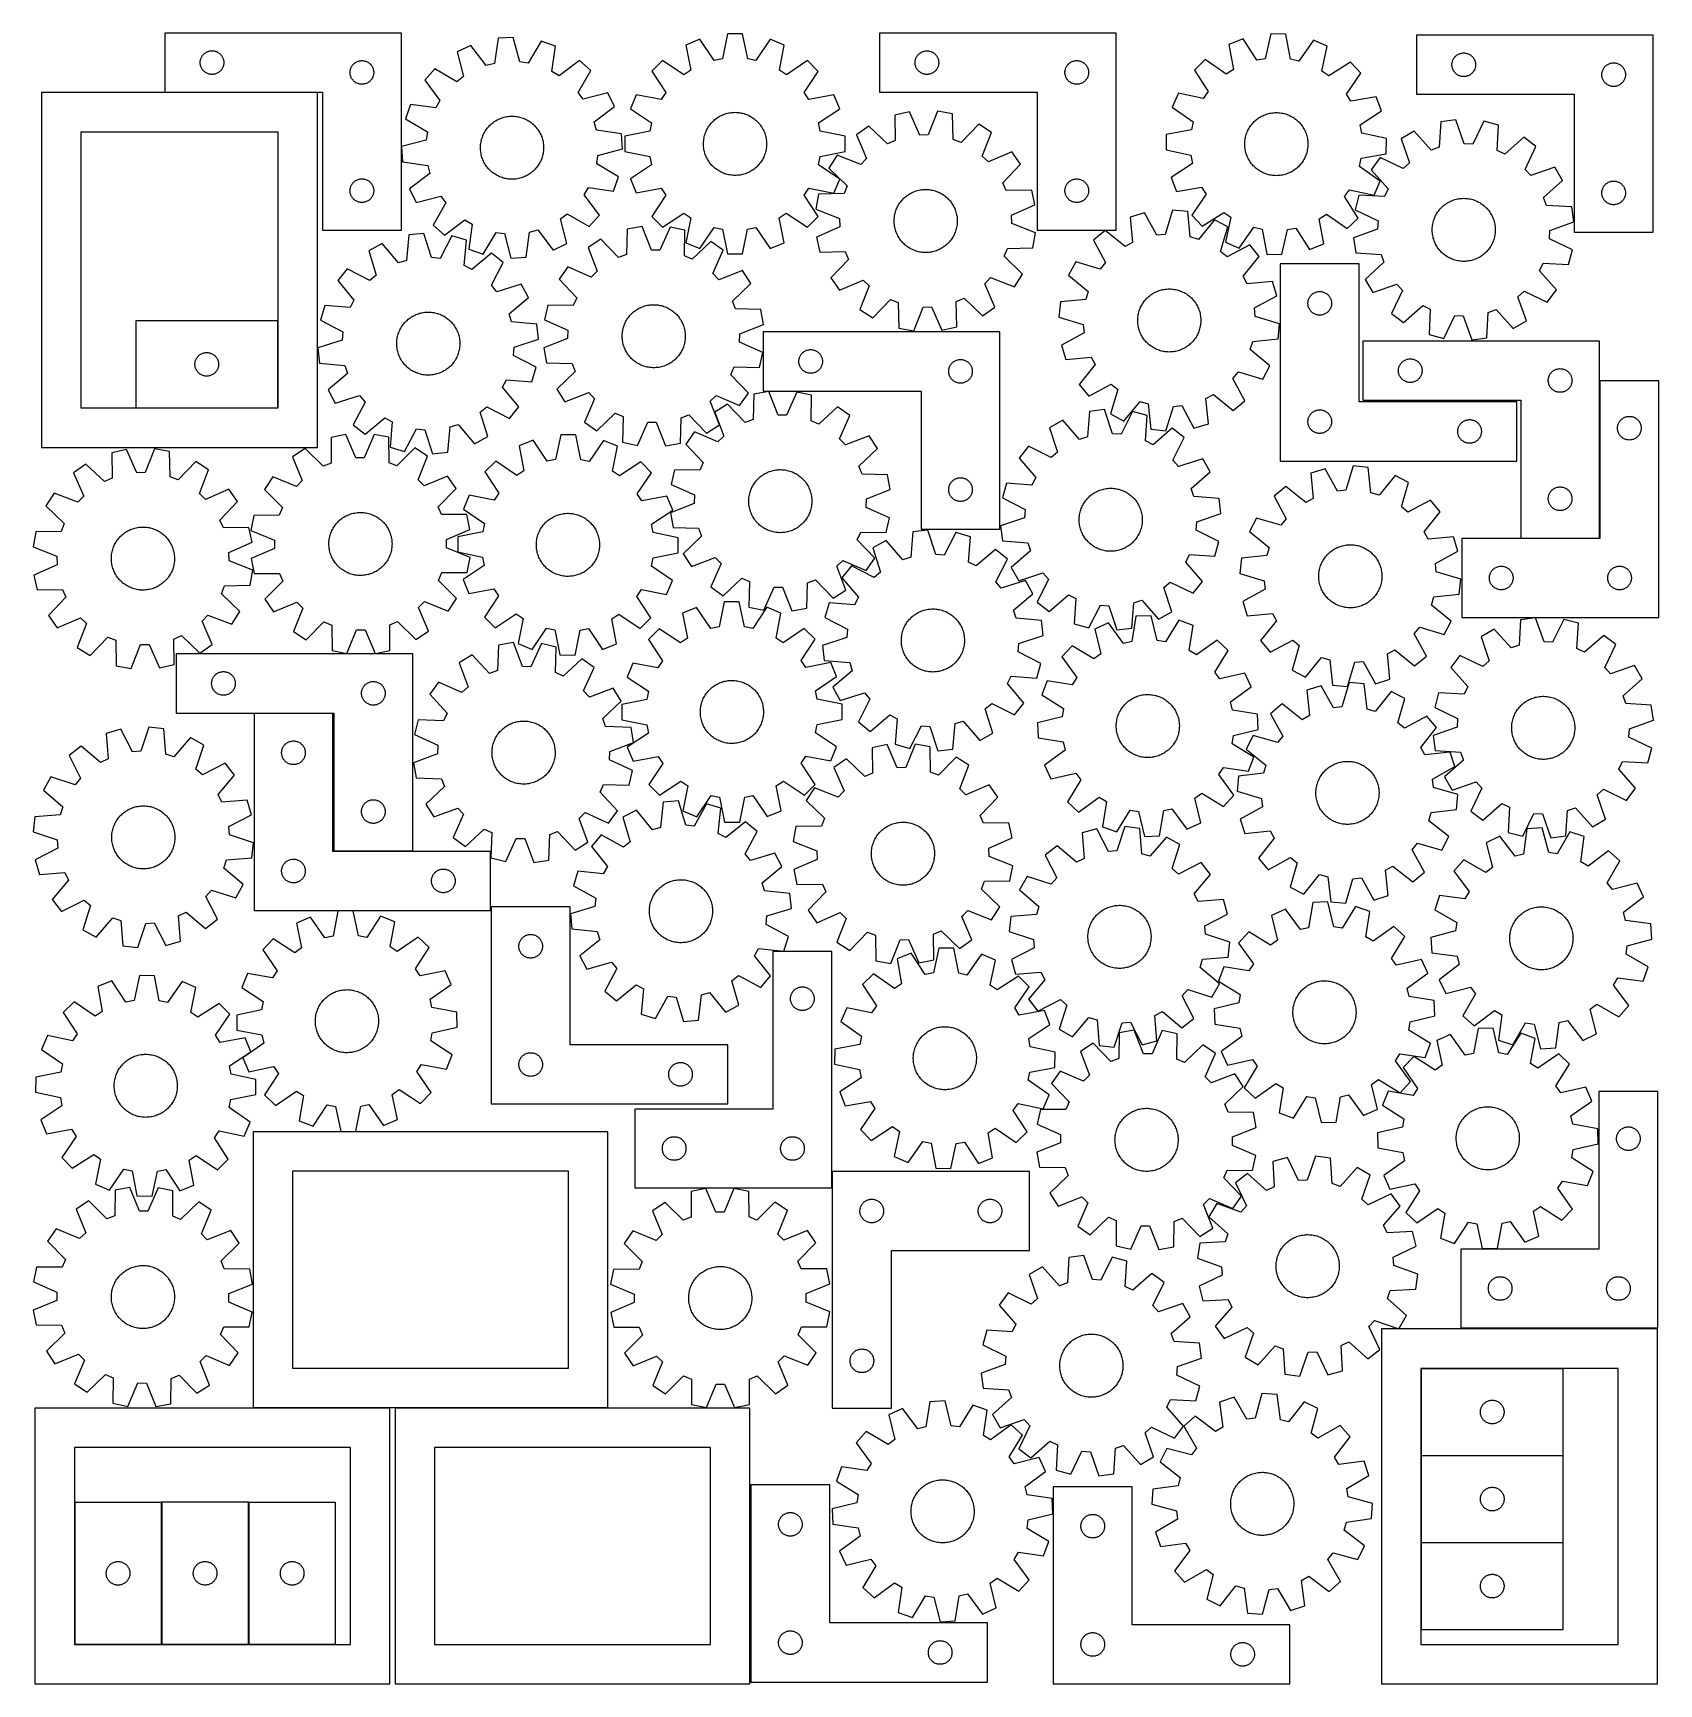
# Model space of a CAD drawing. Header units: millimetres. Extents: x 7 to 1243, y 7 to 1263.
import ezdxf

# ---------------------------------------------------------------- set-up
doc = ezdxf.new("R2010")
doc.units = ezdxf.units.MM
doc.layers.add('CUT', color=7, linetype='CONTINUOUS', true_color=0x000000)

msp = doc.modelspace()

# ---------------------------------------------------------------- linework, layer by layer
at = {"layer": 'CUT'}
for p, q in [((286.717707, 1262.87702), (106.717707, 1262.87702)), ((106.717707, 1262.87702), (106.717707, 1217.87702)), ((286.717707, 1112.87702), (286.717707, 1262.87702)), ((360.280101, 1258.893666), (357.552721, 1239.71024)), ((371.796587, 1259.568966), (360.280101, 1258.893666)), ((376.747311, 1240.835767), (371.796587, 1259.568966)), ((392.977157, 1256.632123), (383.116207, 1239.952673)), ((403.875429, 1252.848851), (392.977157, 1256.632123)), ((513.871194, 1258.161943), (503.211764, 1253.750366)), ((524.686835, 1242.085117), (513.871194, 1258.161943)), ((534.844767, 1262.327379), (530.993487, 1243.337644)), ((546.381034, 1262.323958), (534.844767, 1262.327379)), ((550.221048, 1243.331941), (546.381034, 1262.323958)), ((567.352132, 1258.14608), (556.526956, 1242.075673)), ((578.008943, 1253.728181), (567.352132, 1258.14608)), ((830.555994, 1262.864813), (650.555994, 1262.864813)), ((650.555994, 1262.864813), (650.555994, 1217.864813)), ((830.555994, 1112.864813), (830.555994, 1262.864813)), ((927.068648, 1258.419654), (916.332499, 1254.198213)), ((937.596864, 1242.153152), (927.068648, 1258.419654)), ((948.112936, 1262.211691), (943.92478, 1243.293399)), ((959.64732, 1262.003247), (948.112936, 1262.211691)), ((963.149202, 1242.945985), (959.64732, 1262.003247)), ((980.540857, 1257.453332), (969.431788, 1241.577848)), ((991.117471, 1252.846738), (980.540857, 1257.453332)), ((1238.976778, 1261.223456), (1058.976778, 1261.223456)), ((1058.976778, 1261.223456), (1058.976778, 1216.223456)), ((1238.976778, 1111.223456), (1238.976778, 1261.223456)), ((134.195336, 1243.269975), (134.402791, 1243.821171)), ((134.402791, 1243.821171), (134.645852, 1244.357618)), ((134.645852, 1244.357618), (134.923478, 1244.87702)), ((134.923478, 1244.87702), (135.23448, 1245.377152)), ((135.23448, 1245.377152), (135.577527, 1245.855873)), ((135.577527, 1245.855873), (135.951149, 1246.311132)), ((135.951149, 1246.311132), (136.353746, 1246.740981)), ((136.353746, 1246.740981), (136.783594, 1247.143578)), ((136.783594, 1247.143578), (137.238854, 1247.5172)), ((137.238854, 1247.5172), (137.717575, 1247.860247)), ((137.717575, 1247.860247), (138.217707, 1248.171249)), ((138.217707, 1248.171249), (138.737109, 1248.448875)), ((138.737109, 1248.448875), (139.273556, 1248.691936)), ((139.273556, 1248.691936), (139.824752, 1248.899391)), ((139.824752, 1248.899391), (140.388335, 1249.070353)), ((140.388335, 1249.070353), (140.961894, 1249.204088)), ((140.961894, 1249.204088), (141.542971, 1249.300024)), ((141.542971, 1249.300024), (142.129079, 1249.35775)), ((142.129079, 1249.35775), (142.717707, 1249.37702)), ((142.717707, 1249.37702), (143.306335, 1249.35775)), ((143.306335, 1249.35775), (143.892443, 1249.300024)), ((143.892443, 1249.300024), (144.47352, 1249.204088)), ((144.47352, 1249.204088), (145.047078, 1249.070353)), ((145.047078, 1249.070353), (145.610662, 1248.899391)), ((145.610662, 1248.899391), (146.161858, 1248.691936)), ((146.161858, 1248.691936), (146.698305, 1248.448875)), ((146.698305, 1248.448875), (147.217707, 1248.171249)), ((147.217707, 1248.171249), (147.717839, 1247.860247)), ((147.717839, 1247.860247), (148.19656, 1247.5172)), ((148.19656, 1247.5172), (148.651819, 1247.143578)), ((148.651819, 1247.143578), (149.081668, 1246.740981)), ((149.081668, 1246.740981), (149.484265, 1246.311132)), ((149.484265, 1246.311132), (149.857887, 1245.855873)), ((149.857887, 1245.855873), (150.200933, 1245.377152)), ((150.200933, 1245.377152), (150.511935, 1244.87702)), ((150.511935, 1244.87702), (150.789561, 1244.357618)), ((150.789561, 1244.357618), (151.032623, 1243.821171)), ((151.032623, 1243.821171), (151.240078, 1243.269975)), ((339.587925, 1253.501501), (329.206506, 1248.470437)), ((329.206506, 1248.470437), (334.027914, 1229.703539)), ((351.330683, 1238.088842), (339.587925, 1253.501501)), ((401.280417, 1233.647072), (403.875429, 1252.848851)), ((503.211764, 1253.750366), (506.920702, 1234.732317)), ((574.288723, 1234.712335), (578.008943, 1253.728181)), ((678.033623, 1243.257768), (678.241078, 1243.808964)), ((678.241078, 1243.808964), (678.484139, 1244.345411)), ((678.484139, 1244.345411), (678.761766, 1244.864813)), ((678.761766, 1244.864813), (679.072768, 1245.364945)), ((679.072768, 1245.364945), (679.415814, 1245.843666)), ((679.415814, 1245.843666), (679.789436, 1246.298925)), ((679.789436, 1246.298925), (680.192033, 1246.728774)), ((680.192033, 1246.728774), (680.621882, 1247.131371)), ((680.621882, 1247.131371), (681.077141, 1247.504993)), ((681.077141, 1247.504993), (681.555862, 1247.84804)), ((681.555862, 1247.84804), (682.055994, 1248.159042)), ((682.055994, 1248.159042), (682.575396, 1248.436668)), ((682.575396, 1248.436668), (683.111843, 1248.679729)), ((683.111843, 1248.679729), (683.663039, 1248.887184)), ((683.663039, 1248.887184), (684.226623, 1249.058146)), ((684.226623, 1249.058146), (684.800181, 1249.191881)), ((684.800181, 1249.191881), (685.381258, 1249.287817)), ((685.381258, 1249.287817), (685.967366, 1249.345543)), ((685.967366, 1249.345543), (686.555994, 1249.364813)), ((686.555994, 1249.364813), (687.144622, 1249.345543)), ((687.144622, 1249.345543), (687.73073, 1249.287817)), ((687.73073, 1249.287817), (688.311807, 1249.191881)), ((688.311807, 1249.191881), (688.885366, 1249.058146)), ((688.885366, 1249.058146), (689.448949, 1248.887184)), ((689.448949, 1248.887184), (690.000145, 1248.679729)), ((690.000145, 1248.679729), (690.536592, 1248.436668)), ((690.536592, 1248.436668), (691.055994, 1248.159042)), ((691.055994, 1248.159042), (691.556126, 1247.84804)), ((691.556126, 1247.84804), (692.034847, 1247.504993)), ((692.034847, 1247.504993), (692.490106, 1247.131371)), ((692.490106, 1247.131371), (692.919955, 1246.728774)), ((692.919955, 1246.728774), (693.322552, 1246.298925)), ((693.322552, 1246.298925), (693.696174, 1245.843666)), ((693.696174, 1245.843666), (694.039221, 1245.364945)), ((694.039221, 1245.364945), (694.350223, 1244.864813)), ((694.350223, 1244.864813), (694.627849, 1244.345411)), ((694.627849, 1244.345411), (694.87091, 1243.808964)), ((694.87091, 1243.808964), (695.078365, 1243.257768)), ((916.332499, 1254.198213), (919.702864, 1235.117252)), ((987.059889, 1233.900011), (991.117471, 1252.846738)), ((1087.493552, 1243.723588), (1087.836598, 1244.202309)), ((1087.836598, 1244.202309), (1088.21022, 1244.657568)), ((1088.21022, 1244.657568), (1088.612817, 1245.087417)), ((1088.612817, 1245.087417), (1089.042666, 1245.490014)), ((1089.042666, 1245.490014), (1089.497925, 1245.863636)), ((1089.497925, 1245.863636), (1089.976646, 1246.206682)), ((1089.976646, 1246.206682), (1090.476778, 1246.517684)), ((1090.476778, 1246.517684), (1090.99618, 1246.79531)), ((1090.99618, 1246.79531), (1091.532627, 1247.038371)), ((1091.532627, 1247.038371), (1092.083823, 1247.245827)), ((1092.083823, 1247.245827), (1092.647407, 1247.416788)), ((1092.647407, 1247.416788), (1093.220965, 1247.550523)), ((1093.220965, 1247.550523), (1093.802042, 1247.646459)), ((1093.802042, 1247.646459), (1094.38815, 1247.704186)), ((1094.38815, 1247.704186), (1094.976778, 1247.723456)), ((1094.976778, 1247.723456), (1095.565406, 1247.704186)), ((1095.565406, 1247.704186), (1096.151514, 1247.646459)), ((1096.151514, 1247.646459), (1096.732591, 1247.550523)), ((1096.732591, 1247.550523), (1097.30615, 1247.416788)), ((1097.30615, 1247.416788), (1097.869733, 1247.245827)), ((1097.869733, 1247.245827), (1098.420929, 1247.038371)), ((1098.420929, 1247.038371), (1098.957376, 1246.79531)), ((1098.957376, 1246.79531), (1099.476778, 1246.517684)), ((1099.476778, 1246.517684), (1099.97691, 1246.206682)), ((1099.97691, 1246.206682), (1100.455631, 1245.863636)), ((1100.455631, 1245.863636), (1100.91089, 1245.490014)), ((1100.91089, 1245.490014), (1101.340739, 1245.087417)), ((1101.340739, 1245.087417), (1101.743336, 1244.657568)), ((1101.743336, 1244.657568), (1102.116958, 1244.202309)), ((1102.116958, 1244.202309), (1102.460005, 1243.723588)), ((133.717707, 1240.37702), (133.736976, 1240.965648)), ((133.736976, 1239.788392), (133.717707, 1240.37702)), ((133.736976, 1240.965648), (133.794703, 1241.551756)), ((133.794703, 1239.202284), (133.736976, 1239.788392)), ((133.794703, 1241.551756), (133.890639, 1242.132833)), ((133.890639, 1238.621207), (133.794703, 1239.202284)), ((133.890639, 1242.132833), (134.024374, 1242.706392)), ((134.024374, 1238.047649), (133.890639, 1238.621207)), ((134.024374, 1242.706392), (134.195336, 1243.269975)), ((134.195336, 1237.484065), (134.024374, 1238.047649)), ((134.402791, 1236.932869), (134.195336, 1237.484065)), ((134.645852, 1236.396422), (134.402791, 1236.932869)), ((134.923478, 1235.87702), (134.645852, 1236.396422)), ((135.23448, 1235.376888), (134.923478, 1235.87702)), ((135.577527, 1234.898167), (135.23448, 1235.376888)), ((135.951149, 1234.442908), (135.577527, 1234.898167)), ((136.353746, 1234.013059), (135.951149, 1234.442908)), ((136.783594, 1233.610462), (136.353746, 1234.013059)), ((137.238854, 1233.23684), (136.783594, 1233.610462)), ((137.717575, 1232.893794), (137.238854, 1233.23684)), ((138.217707, 1232.582791), (137.717575, 1232.893794)), ((138.737109, 1232.305165), (138.217707, 1232.582791)), ((139.273556, 1232.062104), (138.737109, 1232.305165)), ((139.824752, 1231.854649), (139.273556, 1232.062104)), ((140.388335, 1231.683688), (139.824752, 1231.854649)), ((140.961894, 1231.549953), (140.388335, 1231.683688)), ((141.542971, 1231.454016), (140.961894, 1231.549953)), ((142.129079, 1231.39629), (141.542971, 1231.454016)), ((142.717707, 1231.37702), (142.129079, 1231.39629)), ((143.306335, 1231.39629), (142.717707, 1231.37702)), ((143.892443, 1231.454016), (143.306335, 1231.39629)), ((144.47352, 1231.549953), (143.892443, 1231.454016)), ((145.047078, 1231.683688), (144.47352, 1231.549953)), ((145.610662, 1231.854649), (145.047078, 1231.683688)), ((146.161858, 1232.062104), (145.610662, 1231.854649)), ((146.698305, 1232.305165), (146.161858, 1232.062104)), ((147.217707, 1232.582791), (146.698305, 1232.305165)), ((147.717839, 1232.893794), (147.217707, 1232.582791)), ((148.19656, 1233.23684), (147.717839, 1232.893794)), ((148.651819, 1233.610462), (148.19656, 1233.23684)), ((149.081668, 1234.013059), (148.651819, 1233.610462)), ((149.484265, 1234.442908), (149.081668, 1234.013059)), ((149.857887, 1234.898167), (149.484265, 1234.442908)), ((150.200933, 1235.376888), (149.857887, 1234.898167)), ((150.511935, 1235.87702), (150.200933, 1235.376888)), ((150.789561, 1236.396422), (150.511935, 1235.87702)), ((151.032623, 1236.932869), (150.789561, 1236.396422)), ((151.240078, 1237.484065), (151.032623, 1236.932869)), ((151.240078, 1243.269975), (151.411039, 1242.706392)), ((151.411039, 1238.047649), (151.240078, 1237.484065)), ((151.411039, 1242.706392), (151.544774, 1242.132833)), ((151.544774, 1238.621207), (151.411039, 1238.047649)), ((151.544774, 1242.132833), (151.640711, 1241.551756)), ((151.640711, 1239.202284), (151.544774, 1238.621207)), ((151.640711, 1241.551756), (151.698437, 1240.965648)), ((151.698437, 1239.788392), (151.640711, 1239.202284)), ((151.698437, 1240.965648), (151.717707, 1240.37702)), ((151.717707, 1240.37702), (151.698437, 1239.788392)), ((247.717707, 1232.87702), (247.736976, 1233.465648)), ((247.736976, 1232.288392), (247.717707, 1232.87702)), ((247.736976, 1233.465648), (247.794703, 1234.051756)), ((247.794703, 1231.702284), (247.736976, 1232.288392)), ((247.794703, 1234.051756), (247.890639, 1234.632833)), ((247.890639, 1231.121207), (247.794703, 1231.702284)), ((247.890639, 1234.632833), (248.024374, 1235.206392)), ((248.024374, 1235.206392), (248.195336, 1235.769975)), ((248.195336, 1235.769975), (248.402791, 1236.321171)), ((248.402791, 1236.321171), (248.645852, 1236.857618)), ((248.645852, 1236.857618), (248.923478, 1237.37702)), ((248.923478, 1237.37702), (249.23448, 1237.877152)), ((249.23448, 1237.877152), (249.577527, 1238.355873)), ((249.577527, 1238.355873), (249.951149, 1238.811132)), ((249.951149, 1238.811132), (250.353746, 1239.240981)), ((250.353746, 1239.240981), (250.783594, 1239.643578)), ((250.783594, 1239.643578), (251.238854, 1240.0172)), ((251.238854, 1240.0172), (251.717575, 1240.360247)), ((251.717575, 1240.360247), (252.217707, 1240.671249)), ((252.217707, 1240.671249), (252.737109, 1240.948875)), ((252.737109, 1240.948875), (253.273556, 1241.191936)), ((253.273556, 1241.191936), (253.824752, 1241.399391)), ((253.824752, 1241.399391), (254.388335, 1241.570353)), ((254.388335, 1241.570353), (254.961894, 1241.704088)), ((254.961894, 1241.704088), (255.542971, 1241.800024)), ((255.542971, 1241.800024), (256.129079, 1241.85775)), ((256.129079, 1241.85775), (256.717707, 1241.87702)), ((256.717707, 1241.87702), (257.306335, 1241.85775)), ((257.306335, 1241.85775), (257.892443, 1241.800024)), ((257.892443, 1241.800024), (258.47352, 1241.704088)), ((258.47352, 1241.704088), (259.047078, 1241.570353)), ((259.047078, 1241.570353), (259.610662, 1241.399391)), ((259.610662, 1241.399391), (260.161858, 1241.191936)), ((260.161858, 1241.191936), (260.698305, 1240.948875)), ((260.698305, 1240.948875), (261.217707, 1240.671249)), ((261.217707, 1240.671249), (261.717839, 1240.360247)), ((261.717839, 1240.360247), (262.19656, 1240.0172)), ((262.19656, 1240.0172), (262.651819, 1239.643578)), ((262.651819, 1239.643578), (263.081668, 1239.240981)), ((263.081668, 1239.240981), (263.484265, 1238.811132)), ((263.484265, 1238.811132), (263.857887, 1238.355873)), ((263.857887, 1238.355873), (264.200933, 1237.877152)), ((264.200933, 1237.877152), (264.511935, 1237.37702)), ((264.511935, 1237.37702), (264.789561, 1236.857618)), ((264.789561, 1236.857618), (265.032623, 1236.321171)), ((265.032623, 1236.321171), (265.240078, 1235.769975)), ((265.240078, 1235.769975), (265.411039, 1235.206392)), ((265.411039, 1235.206392), (265.544774, 1234.632833)), ((265.544774, 1234.632833), (265.640711, 1234.051756)), ((265.640711, 1231.702284), (265.544774, 1231.121207)), ((265.640711, 1234.051756), (265.698437, 1233.465648)), ((265.698437, 1232.288392), (265.640711, 1231.702284)), ((265.698437, 1233.465648), (265.717707, 1232.87702)), ((265.717707, 1232.87702), (265.698437, 1232.288392)), ((312.152919, 1235.570173), (304.487044, 1226.949278)), ((328.899982, 1225.824492), (312.152919, 1235.570173)), ((357.552721, 1239.71024), (351.330683, 1238.088842)), ((383.116207, 1239.952673), (376.747311, 1240.835767)), ((406.826564, 1230.393928), (401.280417, 1233.647072)), ((422.319843, 1242.030109), (406.826564, 1230.393928)), ((421.195056, 1217.617171), (430.940738, 1234.364234)), ((430.940738, 1234.364234), (422.319843, 1242.030109)), ((485.428753, 1241.875766), (477.26896, 1233.720813)), ((477.26896, 1233.720813), (487.973465, 1217.569776)), ((501.573436, 1231.161682), (485.428753, 1241.875766)), ((506.920702, 1234.732317), (501.573436, 1231.161682)), ((530.993487, 1243.337644), (524.686835, 1242.085117)), ((556.526956, 1242.075673), (550.221048, 1243.331941)), ((579.63387, 1231.138528), (574.288723, 1234.712335)), ((595.784907, 1241.843033), (579.63387, 1231.138528)), ((593.225776, 1217.538557), (603.93986, 1233.683241)), ((603.93986, 1233.683241), (595.784907, 1241.843033)), ((677.555994, 1240.364813), (677.575264, 1240.953441)), ((677.575264, 1239.776185), (677.555994, 1240.364813)), ((677.575264, 1240.953441), (677.63299, 1241.539549)), ((677.63299, 1239.190077), (677.575264, 1239.776185)), ((677.63299, 1241.539549), (677.728927, 1242.120626)), ((677.728927, 1238.609), (677.63299, 1239.190077)), ((677.728927, 1242.120626), (677.862662, 1242.694185)), ((677.862662, 1238.035442), (677.728927, 1238.609)), ((677.862662, 1242.694185), (678.033623, 1243.257768)), ((678.033623, 1237.471858), (677.862662, 1238.035442)), ((678.241078, 1236.920662), (678.033623, 1237.471858)), ((678.484139, 1236.384215), (678.241078, 1236.920662)), ((678.761766, 1235.864813), (678.484139, 1236.384215)), ((679.072768, 1235.364681), (678.761766, 1235.864813)), ((679.415814, 1234.88596), (679.072768, 1235.364681)), ((679.789436, 1234.430701), (679.415814, 1234.88596)), ((680.192033, 1234.000852), (679.789436, 1234.430701)), ((680.621882, 1233.598255), (680.192033, 1234.000852)), ((681.077141, 1233.224633), (680.621882, 1233.598255)), ((681.555862, 1232.881587), (681.077141, 1233.224633)), ((682.055994, 1232.570584), (681.555862, 1232.881587)), ((682.575396, 1232.292958), (682.055994, 1232.570584)), ((683.111843, 1232.049897), (682.575396, 1232.292958)), ((683.663039, 1231.842442), (683.111843, 1232.049897)), ((684.226623, 1231.671481), (683.663039, 1231.842442)), ((684.800181, 1231.537746), (684.226623, 1231.671481)), ((685.381258, 1231.441809), (684.800181, 1231.537746)), ((685.967366, 1231.384083), (685.381258, 1231.441809)), ((686.555994, 1231.364813), (685.967366, 1231.384083)), ((687.144622, 1231.384083), (686.555994, 1231.364813)), ((687.73073, 1231.441809), (687.144622, 1231.384083)), ((688.311807, 1231.537746), (687.73073, 1231.441809)), ((688.885366, 1231.671481), (688.311807, 1231.537746)), ((689.448949, 1231.842442), (688.885366, 1231.671481)), ((690.000145, 1232.049897), (689.448949, 1231.842442)), ((690.536592, 1232.292958), (690.000145, 1232.049897)), ((691.055994, 1232.570584), (690.536592, 1232.292958)), ((691.556126, 1232.881587), (691.055994, 1232.570584)), ((692.034847, 1233.224633), (691.556126, 1232.881587)), ((692.490106, 1233.598255), (692.034847, 1233.224633)), ((692.919955, 1234.000852), (692.490106, 1233.598255)), ((693.322552, 1234.430701), (692.919955, 1234.000852)), ((693.696174, 1234.88596), (693.322552, 1234.430701)), ((694.039221, 1235.364681), (693.696174, 1234.88596)), ((694.350223, 1235.864813), (694.039221, 1235.364681)), ((694.627849, 1236.384215), (694.350223, 1235.864813)), ((694.87091, 1236.920662), (694.627849, 1236.384215)), ((695.078365, 1237.471858), (694.87091, 1236.920662)), ((695.078365, 1243.257768), (695.249327, 1242.694185)), ((695.249327, 1238.035442), (695.078365, 1237.471858)), ((695.249327, 1242.694185), (695.383062, 1242.120626)), ((695.383062, 1238.609), (695.249327, 1238.035442)), ((695.383062, 1242.120626), (695.478998, 1241.539549)), ((695.478998, 1239.190077), (695.383062, 1238.609)), ((695.478998, 1241.539549), (695.536724, 1240.953441)), ((695.536724, 1239.776185), (695.478998, 1239.190077)), ((695.536724, 1240.953441), (695.555994, 1240.364813)), ((695.555994, 1240.364813), (695.536724, 1239.776185)), ((791.555994, 1232.864813), (791.575264, 1233.453441)), ((791.575264, 1232.276185), (791.555994, 1232.864813)), ((791.575264, 1233.453441), (791.63299, 1234.039549)), ((791.63299, 1231.690077), (791.575264, 1232.276185)), ((791.63299, 1234.039549), (791.728927, 1234.620626)), ((791.728927, 1231.109), (791.63299, 1231.690077)), ((791.728927, 1234.620626), (791.862662, 1235.194185)), ((791.862662, 1235.194185), (792.033623, 1235.757768)), ((792.033623, 1235.757768), (792.241078, 1236.308964)), ((792.241078, 1236.308964), (792.484139, 1236.845411)), ((792.484139, 1236.845411), (792.761766, 1237.364813)), ((792.761766, 1237.364813), (793.072768, 1237.864945)), ((793.072768, 1237.864945), (793.415814, 1238.343666)), ((793.415814, 1238.343666), (793.789436, 1238.798925)), ((793.789436, 1238.798925), (794.192033, 1239.228774)), ((794.192033, 1239.228774), (794.621882, 1239.631371)), ((794.621882, 1239.631371), (795.077141, 1240.004993)), ((795.077141, 1240.004993), (795.555862, 1240.34804)), ((795.555862, 1240.34804), (796.055994, 1240.659042)), ((796.055994, 1240.659042), (796.575396, 1240.936668)), ((796.575396, 1240.936668), (797.111843, 1241.179729)), ((797.111843, 1241.179729), (797.663039, 1241.387184)), ((797.663039, 1241.387184), (798.226623, 1241.558146)), ((798.226623, 1241.558146), (798.800181, 1241.691881)), ((798.800181, 1241.691881), (799.381258, 1241.787817)), ((799.381258, 1241.787817), (799.967366, 1241.845543)), ((799.967366, 1241.845543), (800.555994, 1241.864813)), ((800.555994, 1241.864813), (801.144622, 1241.845543)), ((801.144622, 1241.845543), (801.73073, 1241.787817)), ((801.73073, 1241.787817), (802.311807, 1241.691881)), ((802.311807, 1241.691881), (802.885366, 1241.558146)), ((802.885366, 1241.558146), (803.448949, 1241.387184)), ((803.448949, 1241.387184), (804.000145, 1241.179729)), ((804.000145, 1241.179729), (804.536592, 1240.936668)), ((804.536592, 1240.936668), (805.055994, 1240.659042)), ((805.055994, 1240.659042), (805.556126, 1240.34804)), ((805.556126, 1240.34804), (806.034847, 1240.004993)), ((806.034847, 1240.004993), (806.490106, 1239.631371)), ((806.490106, 1239.631371), (806.919955, 1239.228774)), ((806.919955, 1239.228774), (807.322552, 1238.798925)), ((807.322552, 1238.798925), (807.696174, 1238.343666)), ((807.696174, 1238.343666), (808.039221, 1237.864945)), ((808.039221, 1237.864945), (808.350223, 1237.364813)), ((808.350223, 1237.364813), (808.627849, 1236.845411)), ((808.627849, 1236.845411), (808.87091, 1236.308964)), ((808.87091, 1236.308964), (809.078365, 1235.757768)), ((809.078365, 1235.757768), (809.249327, 1235.194185)), ((809.249327, 1235.194185), (809.383062, 1234.620626)), ((809.383062, 1234.620626), (809.478998, 1234.039549)), ((809.478998, 1231.690077), (809.383062, 1231.109)), ((809.478998, 1234.039549), (809.536724, 1233.453441)), ((809.536724, 1232.276185), (809.478998, 1231.690077)), ((809.536724, 1233.453441), (809.555994, 1232.864813)), ((809.555994, 1232.864813), (809.536724, 1232.276185)), ((898.341261, 1242.641527), (890.037828, 1234.632878)), ((890.037828, 1234.632878), (900.453607, 1218.294152)), ((914.292985, 1231.642212), (898.341261, 1242.641527)), ((919.702864, 1235.117252), (914.292985, 1231.642212)), ((943.92478, 1243.293399), (937.596864, 1242.153152)), ((969.431788, 1241.577848), (963.149202, 1242.945985)), ((992.340679, 1230.231775), (987.059889, 1233.900011)), ((1008.679405, 1240.647554), (992.340679, 1230.231775)), ((1005.688739, 1216.392397), (1016.688054, 1232.344121)), ((1016.688054, 1232.344121), (1008.679405, 1240.647554)), ((1085.976778, 1238.723456), (1085.996048, 1239.312084)), ((1085.996048, 1238.134828), (1085.976778, 1238.723456)), ((1085.996048, 1239.312084), (1086.053774, 1239.898191)), ((1086.053774, 1237.54872), (1085.996048, 1238.134828)), ((1086.053774, 1239.898191), (1086.149711, 1240.479269)), ((1086.149711, 1236.967643), (1086.053774, 1237.54872)), ((1086.149711, 1240.479269), (1086.283446, 1241.052827)), ((1086.283446, 1236.394084), (1086.149711, 1236.967643)), ((1086.283446, 1241.052827), (1086.454407, 1241.616411)), ((1086.454407, 1235.8305), (1086.283446, 1236.394084)), ((1086.454407, 1241.616411), (1086.661862, 1242.167607)), ((1086.661862, 1235.279305), (1086.454407, 1235.8305)), ((1086.661862, 1242.167607), (1086.904923, 1242.704054)), ((1086.904923, 1234.742857), (1086.661862, 1235.279305)), ((1086.904923, 1242.704054), (1087.18255, 1243.223456)), ((1087.18255, 1234.223456), (1086.904923, 1234.742857)), ((1087.18255, 1243.223456), (1087.493552, 1243.723588)), ((1087.493552, 1233.723324), (1087.18255, 1234.223456)), ((1087.836598, 1233.244603), (1087.493552, 1233.723324)), ((1088.21022, 1232.789343), (1087.836598, 1233.244603)), ((1088.612817, 1232.359495), (1088.21022, 1232.789343)), ((1089.042666, 1231.956897), (1088.612817, 1232.359495)), ((1089.497925, 1231.583276), (1089.042666, 1231.956897)), ((1089.976646, 1231.240229), (1089.497925, 1231.583276)), ((1090.476778, 1230.929227), (1089.976646, 1231.240229)), ((1099.97691, 1231.240229), (1099.476778, 1230.929227)), ((1100.455631, 1231.583276), (1099.97691, 1231.240229)), ((1100.91089, 1231.956897), (1100.455631, 1231.583276)), ((1101.340739, 1232.359495), (1100.91089, 1231.956897)), ((1101.743336, 1232.789343), (1101.340739, 1232.359495)), ((1102.116958, 1233.244603), (1101.743336, 1232.789343)), ((1102.460005, 1233.723324), (1102.116958, 1233.244603)), ((1102.460005, 1243.723588), (1102.771007, 1243.223456)), ((1102.771007, 1234.223456), (1102.460005, 1233.723324)), ((1102.771007, 1243.223456), (1103.048633, 1242.704054)), ((1103.048633, 1234.742857), (1102.771007, 1234.223456)), ((1103.048633, 1242.704054), (1103.291694, 1242.167607)), ((1103.291694, 1235.279305), (1103.048633, 1234.742857)), ((1103.291694, 1242.167607), (1103.499149, 1241.616411)), ((1103.499149, 1235.8305), (1103.291694, 1235.279305)), ((1103.499149, 1241.616411), (1103.670111, 1241.052827)), ((1103.670111, 1236.394084), (1103.499149, 1235.8305)), ((1103.670111, 1241.052827), (1103.803846, 1240.479269)), ((1103.803846, 1236.967643), (1103.670111, 1236.394084)), ((1103.803846, 1240.479269), (1103.899782, 1239.898191)), ((1103.899782, 1237.54872), (1103.803846, 1236.967643)), ((1103.899782, 1239.898191), (1103.957508, 1239.312084)), ((1103.957508, 1238.134828), (1103.899782, 1237.54872)), ((1103.957508, 1239.312084), (1103.976778, 1238.723456)), ((1103.976778, 1238.723456), (1103.957508, 1238.134828)), ((1199.976778, 1231.223456), (1199.996048, 1231.812084)), ((1199.996048, 1231.812084), (1200.053774, 1232.398191)), ((1200.053774, 1232.398191), (1200.149711, 1232.979269)), ((1200.149711, 1232.979269), (1200.283446, 1233.552827)), ((1200.283446, 1233.552827), (1200.454407, 1234.116411)), ((1200.454407, 1234.116411), (1200.661862, 1234.667607)), ((1200.661862, 1234.667607), (1200.904923, 1235.204054)), ((1200.904923, 1235.204054), (1201.18255, 1235.723456)), ((1201.18255, 1235.723456), (1201.493552, 1236.223588)), ((1201.493552, 1236.223588), (1201.836598, 1236.702309)), ((1201.836598, 1236.702309), (1202.21022, 1237.157568)), ((1202.21022, 1237.157568), (1202.612817, 1237.587417)), ((1202.612817, 1237.587417), (1203.042666, 1237.990014)), ((1203.042666, 1237.990014), (1203.497925, 1238.363636)), ((1203.497925, 1238.363636), (1203.976646, 1238.706682)), ((1203.976646, 1238.706682), (1204.476778, 1239.017684)), ((1204.476778, 1239.017684), (1204.99618, 1239.29531)), ((1204.99618, 1239.29531), (1205.532627, 1239.538371)), ((1205.532627, 1239.538371), (1206.083823, 1239.745827)), ((1206.083823, 1239.745827), (1206.647407, 1239.916788)), ((1206.647407, 1239.916788), (1207.220965, 1240.050523)), ((1207.220965, 1240.050523), (1207.802042, 1240.146459)), ((1207.802042, 1240.146459), (1208.38815, 1240.204186)), ((1208.38815, 1240.204186), (1208.976778, 1240.223456)), ((1208.976778, 1240.223456), (1209.565406, 1240.204186)), ((1209.565406, 1240.204186), (1210.151514, 1240.146459)), ((1210.151514, 1240.146459), (1210.732591, 1240.050523)), ((1210.732591, 1240.050523), (1211.30615, 1239.916788)), ((1211.30615, 1239.916788), (1211.869733, 1239.745827)), ((1211.869733, 1239.745827), (1212.420929, 1239.538371)), ((1212.420929, 1239.538371), (1212.957376, 1239.29531)), ((1212.957376, 1239.29531), (1213.476778, 1239.017684)), ((1213.476778, 1239.017684), (1213.97691, 1238.706682)), ((1213.97691, 1238.706682), (1214.455631, 1238.363636)), ((1214.455631, 1238.363636), (1214.91089, 1237.990014)), ((1214.91089, 1237.990014), (1215.340739, 1237.587417)), ((1215.340739, 1237.587417), (1215.743336, 1237.157568)), ((1215.743336, 1237.157568), (1216.116958, 1236.702309)), ((1216.116958, 1236.702309), (1216.460005, 1236.223588)), ((1216.460005, 1236.223588), (1216.771007, 1235.723456)), ((1216.771007, 1235.723456), (1217.048633, 1235.204054)), ((1217.048633, 1235.204054), (1217.291694, 1234.667607)), ((1217.291694, 1234.667607), (1217.499149, 1234.116411)), ((1217.499149, 1234.116411), (1217.670111, 1233.552827)), ((1217.670111, 1233.552827), (1217.803846, 1232.979269)), ((1217.803846, 1232.979269), (1217.899782, 1232.398191)), ((1217.899782, 1232.398191), (1217.957508, 1231.812084)), ((1217.957508, 1231.812084), (1217.976778, 1231.223456)), ((248.024374, 1230.547649), (247.890639, 1231.121207)), ((248.195336, 1229.984065), (248.024374, 1230.547649)), ((248.402791, 1229.432869), (248.195336, 1229.984065)), ((248.645852, 1228.896422), (248.402791, 1229.432869)), ((248.923478, 1228.37702), (248.645852, 1228.896422)), ((249.23448, 1227.876888), (248.923478, 1228.37702)), ((249.577527, 1227.398167), (249.23448, 1227.876888)), ((249.951149, 1226.942908), (249.577527, 1227.398167)), ((250.353746, 1226.513059), (249.951149, 1226.942908)), ((250.783594, 1226.110462), (250.353746, 1226.513059)), ((251.238854, 1225.73684), (250.783594, 1226.110462)), ((251.717575, 1225.393794), (251.238854, 1225.73684)), ((252.217707, 1225.082791), (251.717575, 1225.393794)), ((252.737109, 1224.805165), (252.217707, 1225.082791)), ((253.273556, 1224.562104), (252.737109, 1224.805165)), ((253.824752, 1224.354649), (253.273556, 1224.562104)), ((254.388335, 1224.183688), (253.824752, 1224.354649)), ((254.961894, 1224.049953), (254.388335, 1224.183688)), ((255.542971, 1223.954016), (254.961894, 1224.049953)), ((256.129079, 1223.89629), (255.542971, 1223.954016)), ((256.717707, 1223.87702), (256.129079, 1223.89629)), ((257.306335, 1223.89629), (256.717707, 1223.87702)), ((257.892443, 1223.954016), (257.306335, 1223.89629)), ((258.47352, 1224.049953), (257.892443, 1223.954016)), ((259.047078, 1224.183688), (258.47352, 1224.049953)), ((259.610662, 1224.354649), (259.047078, 1224.183688)), ((260.161858, 1224.562104), (259.610662, 1224.354649)), ((260.698305, 1224.805165), (260.161858, 1224.562104)), ((261.217707, 1225.082791), (260.698305, 1224.805165)), ((261.717839, 1225.393794), (261.217707, 1225.082791)), ((262.19656, 1225.73684), (261.717839, 1225.393794)), ((262.651819, 1226.110462), (262.19656, 1225.73684)), ((263.081668, 1226.513059), (262.651819, 1226.110462)), ((263.484265, 1226.942908), (263.081668, 1226.513059)), ((263.857887, 1227.398167), (263.484265, 1226.942908)), ((264.200933, 1227.876888), (263.857887, 1227.398167)), ((264.511935, 1228.37702), (264.200933, 1227.876888)), ((264.789561, 1228.896422), (264.511935, 1228.37702)), ((265.032623, 1229.432869), (264.789561, 1228.896422)), ((265.240078, 1229.984065), (265.032623, 1229.432869)), ((265.411039, 1230.547649), (265.240078, 1229.984065)), ((265.544774, 1231.121207), (265.411039, 1230.547649)), ((304.487044, 1226.949278), (316.123225, 1211.455999)), ((334.027914, 1229.703539), (328.899982, 1225.824492)), ((791.862662, 1230.535442), (791.728927, 1231.109)), ((792.033623, 1229.971858), (791.862662, 1230.535442)), ((792.241078, 1229.420662), (792.033623, 1229.971858)), ((792.484139, 1228.884215), (792.241078, 1229.420662)), ((792.761766, 1228.364813), (792.484139, 1228.884215)), ((793.072768, 1227.864681), (792.761766, 1228.364813)), ((793.415814, 1227.38596), (793.072768, 1227.864681)), ((793.789436, 1226.930701), (793.415814, 1227.38596)), ((794.192033, 1226.500852), (793.789436, 1226.930701)), ((794.621882, 1226.098255), (794.192033, 1226.500852)), ((795.077141, 1225.724633), (794.621882, 1226.098255)), ((795.555862, 1225.381587), (795.077141, 1225.724633)), ((796.055994, 1225.070584), (795.555862, 1225.381587)), ((796.575396, 1224.792958), (796.055994, 1225.070584)), ((797.111843, 1224.549897), (796.575396, 1224.792958)), ((797.663039, 1224.342442), (797.111843, 1224.549897)), ((798.226623, 1224.171481), (797.663039, 1224.342442)), ((798.800181, 1224.037746), (798.226623, 1224.171481)), ((799.381258, 1223.941809), (798.800181, 1224.037746)), ((799.967366, 1223.884083), (799.381258, 1223.941809)), ((800.555994, 1223.864813), (799.967366, 1223.884083)), ((801.144622, 1223.884083), (800.555994, 1223.864813)), ((801.73073, 1223.941809), (801.144622, 1223.884083)), ((802.311807, 1224.037746), (801.73073, 1223.941809)), ((802.885366, 1224.171481), (802.311807, 1224.037746)), ((803.448949, 1224.342442), (802.885366, 1224.171481)), ((804.000145, 1224.549897), (803.448949, 1224.342442)), ((804.536592, 1224.792958), (804.000145, 1224.549897)), ((805.055994, 1225.070584), (804.536592, 1224.792958)), ((805.556126, 1225.381587), (805.055994, 1225.070584)), ((806.034847, 1225.724633), (805.556126, 1225.381587)), ((806.490106, 1226.098255), (806.034847, 1225.724633)), ((806.919955, 1226.500852), (806.490106, 1226.098255)), ((807.322552, 1226.930701), (806.919955, 1226.500852)), ((807.696174, 1227.38596), (807.322552, 1226.930701)), ((808.039221, 1227.864681), (807.696174, 1227.38596)), ((808.350223, 1228.364813), (808.039221, 1227.864681)), ((808.627849, 1228.884215), (808.350223, 1228.364813)), ((808.87091, 1229.420662), (808.627849, 1228.884215)), ((809.078365, 1229.971858), (808.87091, 1229.420662)), ((809.249327, 1230.535442), (809.078365, 1229.971858)), ((809.383062, 1231.109), (809.249327, 1230.535442)), ((1090.99618, 1230.651601), (1090.476778, 1230.929227)), ((1091.532627, 1230.40854), (1090.99618, 1230.651601)), ((1092.083823, 1230.201085), (1091.532627, 1230.40854)), ((1092.647407, 1230.030123), (1092.083823, 1230.201085)), ((1093.220965, 1229.896388), (1092.647407, 1230.030123)), ((1093.802042, 1229.800452), (1093.220965, 1229.896388)), ((1094.38815, 1229.742725), (1093.802042, 1229.800452)), ((1094.976778, 1229.723456), (1094.38815, 1229.742725)), ((1095.565406, 1229.742725), (1094.976778, 1229.723456)), ((1096.151514, 1229.800452), (1095.565406, 1229.742725)), ((1096.732591, 1229.896388), (1096.151514, 1229.800452)), ((1097.30615, 1230.030123), (1096.732591, 1229.896388)), ((1097.869733, 1230.201085), (1097.30615, 1230.030123)), ((1098.420929, 1230.40854), (1097.869733, 1230.201085)), ((1098.957376, 1230.651601), (1098.420929, 1230.40854)), ((1099.476778, 1230.929227), (1098.957376, 1230.651601)), ((1199.996048, 1230.634828), (1199.976778, 1231.223456)), ((1200.053774, 1230.04872), (1199.996048, 1230.634828)), ((1200.149711, 1229.467643), (1200.053774, 1230.04872)), ((1200.283446, 1228.894084), (1200.149711, 1229.467643)), ((1200.454407, 1228.3305), (1200.283446, 1228.894084)), ((1200.661862, 1227.779305), (1200.454407, 1228.3305)), ((1200.904923, 1227.242857), (1200.661862, 1227.779305)), ((1201.18255, 1226.723456), (1200.904923, 1227.242857)), ((1201.493552, 1226.223324), (1201.18255, 1226.723456)), ((1201.836598, 1225.744603), (1201.493552, 1226.223324)), ((1202.21022, 1225.289343), (1201.836598, 1225.744603)), ((1202.612817, 1224.859495), (1202.21022, 1225.289343)), ((1203.042666, 1224.456897), (1202.612817, 1224.859495)), ((1203.497925, 1224.083276), (1203.042666, 1224.456897)), ((1203.976646, 1223.740229), (1203.497925, 1224.083276)), ((1204.476778, 1223.429227), (1203.976646, 1223.740229)), ((1204.99618, 1223.151601), (1204.476778, 1223.429227)), ((1205.532627, 1222.90854), (1204.99618, 1223.151601)), ((1206.083823, 1222.701085), (1205.532627, 1222.90854)), ((1206.647407, 1222.530123), (1206.083823, 1222.701085)), ((1207.220965, 1222.396388), (1206.647407, 1222.530123)), ((1207.802042, 1222.300452), (1207.220965, 1222.396388)), ((1208.38815, 1222.242725), (1207.802042, 1222.300452)), ((1208.976778, 1222.223456), (1208.38815, 1222.242725)), ((1209.565406, 1222.242725), (1208.976778, 1222.223456)), ((1210.151514, 1222.300452), (1209.565406, 1222.242725)), ((1210.732591, 1222.396388), (1210.151514, 1222.300452)), ((1211.30615, 1222.530123), (1210.732591, 1222.396388)), ((1211.869733, 1222.701085), (1211.30615, 1222.530123)), ((1212.420929, 1222.90854), (1211.869733, 1222.701085)), ((1212.957376, 1223.151601), (1212.420929, 1222.90854)), ((1213.476778, 1223.429227), (1212.957376, 1223.151601)), ((1213.97691, 1223.740229), (1213.476778, 1223.429227)), ((1214.455631, 1224.083276), (1213.97691, 1223.740229)), ((1214.91089, 1224.456897), (1214.455631, 1224.083276)), ((1215.340739, 1224.859495), (1214.91089, 1224.456897)), ((1215.743336, 1225.289343), (1215.340739, 1224.859495)), ((1216.116958, 1225.744603), (1215.743336, 1225.289343)), ((1216.460005, 1226.223324), (1216.116958, 1225.744603)), ((1216.771007, 1226.723456), (1216.460005, 1226.223324)), ((1217.048633, 1227.242857), (1216.771007, 1226.723456)), ((1217.291694, 1227.779305), (1217.048633, 1227.242857)), ((1217.499149, 1228.3305), (1217.291694, 1227.779305)), ((1217.670111, 1228.894084), (1217.499149, 1228.3305)), ((1217.803846, 1229.467643), (1217.670111, 1228.894084)), ((1217.899782, 1230.04872), (1217.803846, 1229.467643)), ((1217.957508, 1230.634828), (1217.899782, 1230.04872)), ((1217.976778, 1231.223456), (1217.957508, 1230.634828)), ((222.985531, 1217.531558), (12.985531, 1217.531558)), ((12.985531, 1217.531558), (12.985531, 947.531558)), ((106.717707, 1217.87702), (226.717707, 1217.87702)), ((222.985531, 947.531558), (222.985531, 1217.531558)), ((226.717707, 1217.87702), (226.717707, 1112.87702)), ((293.668302, 1208.504864), (289.88503, 1197.606592)), ((312.870081, 1205.909852), (293.668302, 1208.504864)), ((316.123225, 1211.455999), (312.870081, 1205.909852)), ((425.074104, 1212.489239), (421.195056, 1217.617171)), ((443.841001, 1217.310647), (425.074104, 1212.489239)), ((433.459407, 1195.186471), (448.872066, 1206.929229)), ((448.872066, 1206.929229), (443.841001, 1217.310647)), ((465.383813, 1215.944849), (460.965914, 1205.288038)), ((484.399659, 1212.224629), (465.383813, 1215.944849)), ((487.973465, 1217.569776), (484.399659, 1212.224629)), ((596.796411, 1212.191291), (593.225776, 1217.538557)), ((615.81446, 1215.90023), (596.796411, 1212.191291)), ((620.226037, 1205.2408), (615.81446, 1215.90023)), ((650.555994, 1217.864813), (770.555994, 1217.864813)), ((770.555994, 1217.864813), (770.555994, 1112.864813)), ((877.838644, 1217.070944), (873.23205, 1206.49433)), ((873.23205, 1206.49433), (889.107535, 1195.385261)), ((896.785371, 1213.013362), (877.838644, 1217.070944)), ((900.453607, 1218.294152), (896.785371, 1213.013362)), ((1009.163779, 1210.982519), (1005.688739, 1216.392397)), ((1028.24474, 1214.352884), (1009.163779, 1210.982519)), ((1032.466181, 1203.616734), (1028.24474, 1214.352884)), ((1058.976778, 1216.223456), (1178.976778, 1216.223456)), ((1178.976778, 1216.223456), (1178.976778, 1111.223456)), ((289.88503, 1197.606592), (306.564481, 1187.745642)), ((354.805191, 1193.336836), (355.543172, 1193.980326)), ((355.543172, 1193.980326), (356.306785, 1194.59318)), ((356.306785, 1194.59318), (357.09476, 1195.174377)), ((357.09476, 1195.174377), (357.905786, 1195.722951)), ((357.905786, 1195.722951), (358.738512, 1196.237987)), ((358.738512, 1196.237987), (359.591553, 1196.718628)), ((359.591553, 1196.718628), (360.463489, 1197.164076)), ((360.463489, 1197.164076), (361.352868, 1197.573587)), ((361.352868, 1197.573587), (362.25821, 1197.946482)), ((362.25821, 1197.946482), (363.178009, 1198.282138)), ((363.178009, 1198.282138), (364.110734, 1198.579998)), ((364.110734, 1198.579998), (365.054831, 1198.839565)), ((365.054831, 1198.839565), (366.00873, 1199.060408)), ((366.00873, 1199.060408), (366.970843, 1199.242159)), ((366.970843, 1199.242159), (367.939569, 1199.384515)), ((367.939569, 1199.384515), (368.913295, 1199.48724)), ((368.913295, 1199.48724), (369.890401, 1199.550163)), ((369.890401, 1199.550163), (370.869261, 1199.573178)), ((370.869261, 1199.573178), (371.848244, 1199.556248)), ((371.848244, 1199.556248), (372.825722, 1199.499401)), ((372.825722, 1199.499401), (373.800068, 1199.402731)), ((373.800068, 1199.402731), (374.76966, 1199.2664)), ((374.76966, 1199.2664), (375.732885, 1199.090633)), ((375.732885, 1199.090633), (376.688138, 1198.875725)), ((376.688138, 1198.875725), (377.633831, 1198.622031)), ((377.633831, 1198.622031), (378.568389, 1198.329976)), ((378.568389, 1198.329976), (379.490257, 1198.000044)), ((379.490257, 1198.000044), (380.3979, 1197.632785)), ((380.3979, 1197.632785), (381.289808, 1197.22881)), ((381.289808, 1197.22881), (382.164495, 1196.788791)), ((382.164495, 1196.788791), (383.020508, 1196.313462)), ((383.020508, 1196.313462), (383.85642, 1195.803613)), ((383.85642, 1195.803613), (384.67084, 1195.260092)), ((384.67084, 1195.260092), (385.462413, 1194.683804)), ((385.462413, 1194.683804), (386.229821, 1194.075709)), ((386.229821, 1194.075709), (386.971788, 1193.436819)), ((435.080805, 1188.964433), (433.459407, 1195.186471)), ((460.965914, 1205.288038), (477.036321, 1194.462862)), ((477.036321, 1194.462862), (475.780053, 1188.156954)), ((521.297084, 1192.801866), (521.895514, 1193.576835)), ((521.895514, 1193.576835), (522.525056, 1194.32675)), ((522.525056, 1194.32675), (523.184662, 1195.050362)), ((523.184662, 1195.050362), (523.873234, 1195.746468)), ((523.873234, 1195.746468), (524.589627, 1196.413909)), ((524.589627, 1196.413909), (525.332647, 1197.051574)), ((525.332647, 1197.051574), (526.101058, 1197.658402)), ((526.101058, 1197.658402), (526.893581, 1198.233381)), ((526.893581, 1198.233381), (527.708897, 1198.775557)), ((527.708897, 1198.775557), (528.54565, 1199.284026)), ((528.54565, 1199.284026), (529.402446, 1199.757942)), ((529.402446, 1199.757942), (530.277859, 1200.196515)), ((530.277859, 1200.196515), (531.170432, 1200.599017)), ((531.170432, 1200.599017), (532.07868, 1200.964777)), ((532.07868, 1200.964777), (533.001091, 1201.293187)), ((533.001091, 1201.293187), (533.93613, 1201.5837)), ((533.93613, 1201.5837), (534.882241, 1201.835831)), ((534.882241, 1201.835831), (535.837848, 1202.049163)), ((535.837848, 1202.049163), (536.801361, 1202.223339)), ((536.801361, 1202.223339), (537.771177, 1202.35807)), ((537.771177, 1202.35807), (538.745681, 1202.453131)), ((538.745681, 1202.453131), (539.723252, 1202.508364)), ((539.723252, 1202.508364), (540.702262, 1202.523678)), ((540.702262, 1202.523678), (541.681082, 1202.499047)), ((541.681082, 1202.499047), (542.658082, 1202.434511)), ((542.658082, 1202.434511), (543.631638, 1202.330179)), ((543.631638, 1202.330179), (544.600127, 1202.186224)), ((544.600127, 1202.186224), (545.561939, 1202.002885)), ((545.561939, 1202.002885), (546.515472, 1201.780467)), ((546.515472, 1201.780467), (547.45914, 1201.519342)), ((547.45914, 1201.519342), (548.391371, 1201.219943)), ((548.391371, 1201.219943), (549.310615, 1200.882768)), ((549.310615, 1200.882768), (550.21534, 1200.50838)), ((550.21534, 1200.50838), (551.104042, 1200.097401)), ((551.104042, 1200.097401), (551.975242, 1199.650515)), ((551.975242, 1199.650515), (552.827488, 1199.168465)), ((552.827488, 1199.168465), (553.659363, 1198.652055)), ((553.659363, 1198.652055), (554.469482, 1198.102144)), ((554.469482, 1198.102144), (555.256496, 1197.519647)), ((555.256496, 1197.519647), (556.019097, 1196.905533)), ((556.019097, 1196.905533), (556.756014, 1196.260825)), ((556.756014, 1196.260825), (557.466021, 1195.586596)), ((557.466021, 1195.586596), (558.147936, 1194.883968)), ((558.147936, 1194.883968), (558.800625, 1194.15411)), ((558.800625, 1194.15411), (559.423001, 1193.398237)), ((604.149211, 1194.425159), (620.226037, 1205.2408)), ((605.401737, 1188.118507), (604.149211, 1194.425159)), ((673.32216, 1202.910727), (662.053591, 1200.439934)), ((662.053591, 1200.439934), (662.364576, 1181.066093)), ((681.145962, 1185.184179), (673.32216, 1202.910727)), ((694.701304, 1203.327648), (687.574568, 1185.309545)), ((706.057636, 1201.298069), (694.701304, 1203.327648)), ((706.50223, 1181.926834), (706.057636, 1201.298069)), ((889.107535, 1195.385261), (887.739397, 1189.102675)), ((933.633945, 1193.323154), (934.261515, 1194.074721)), ((934.261515, 1194.074721), (934.919217, 1194.800063)), ((934.919217, 1194.800063), (935.605958, 1195.497976)), ((935.605958, 1195.497976), (936.320595, 1196.167297)), ((936.320595, 1196.167297), (937.061937, 1196.806911)), ((937.061937, 1196.806911), (937.828751, 1197.415755)), ((937.828751, 1197.415755), (938.619761, 1197.992815)), ((938.619761, 1197.992815), (939.433651, 1198.537131)), ((939.433651, 1198.537131), (940.269064, 1199.047796)), ((940.269064, 1199.047796), (941.124612, 1199.523961)), ((941.124612, 1199.523961), (941.99887, 1199.964833)), ((941.99887, 1199.964833), (942.890383, 1200.369678)), ((942.890383, 1200.369678), (943.797667, 1200.737823)), ((943.797667, 1200.737823), (944.719213, 1201.068655)), ((944.719213, 1201.068655), (945.653485, 1201.361623)), ((945.653485, 1201.361623), (946.59893, 1201.616239)), ((946.59893, 1201.616239), (947.553973, 1201.83208)), ((947.553973, 1201.83208), (948.517025, 1202.008787)), ((948.517025, 1202.008787), (949.486484, 1202.146065)), ((949.486484, 1202.146065), (950.460735, 1202.243686)), ((950.460735, 1202.243686), (951.438157, 1202.301487)), ((951.438157, 1202.301487), (952.417124, 1202.319373)), ((952.417124, 1202.319373), (953.396005, 1202.297313)), ((953.396005, 1202.297313), (954.373172, 1202.235344)), ((954.373172, 1202.235344), (955.346998, 1202.13357)), ((955.346998, 1202.13357), (956.315862, 1201.992159)), ((956.315862, 1201.992159), (957.278152, 1201.811348)), ((957.278152, 1201.811348), (958.232267, 1201.591436)), ((958.232267, 1201.591436), (959.176617, 1201.332791)), ((959.176617, 1201.332791), (960.109632, 1201.035842)), ((960.109632, 1201.035842), (961.029758, 1200.701083)), ((961.029758, 1200.701083), (961.935464, 1200.329073)), ((961.935464, 1200.329073), (962.825242, 1199.92043)), ((962.825242, 1199.92043), (963.697613, 1199.475834)), ((963.697613, 1199.475834), (964.551122, 1198.996025)), ((964.551122, 1198.996025), (965.384351, 1198.481802)), ((965.384351, 1198.481802), (966.195912, 1197.934021)), ((966.195912, 1197.934021), (966.984454, 1197.353594)), ((966.984454, 1197.353594), (967.748665, 1196.741485)), ((967.748665, 1196.741485), (968.487273, 1196.098716)), ((968.487273, 1196.098716), (969.199049, 1195.426354)), ((969.199049, 1195.426354), (969.882808, 1194.725519)), ((969.882808, 1194.725519), (970.537412, 1193.997378)), ((970.537412, 1193.997378), (971.161771, 1193.243143)), ((1016.199679, 1193.088519), (1032.466181, 1203.616734)), ((1077.476918, 1195.249842), (1076.340404, 1175.906865)), ((1088.898522, 1196.872322), (1077.476918, 1195.249842)), ((1095.376854, 1178.611061), (1088.898522, 1196.872322)), ((1110.249114, 1195.691713), (1101.796874, 1178.256058)), ((1121.422196, 1192.81983), (1110.249114, 1195.691713)), ((192.985531, 1187.531558), (42.985531, 1187.531558)), ((42.985531, 1187.531558), (42.985531, 977.531558)), ((192.985531, 977.531558), (192.985531, 1187.531558)), ((305.681386, 1181.376747), (286.948187, 1176.426022)), ((306.564481, 1187.745642), (305.681386, 1181.376747)), ((347.529102, 1180.841043), (347.763452, 1181.791714)), ((347.763452, 1181.791714), (348.036383, 1182.732035)), ((348.036383, 1182.732035), (348.347442, 1183.660441)), ((348.347442, 1183.660441), (348.69611, 1184.575387)), ((348.69611, 1184.575387), (349.081807, 1185.475349)), ((349.081807, 1185.475349), (349.503892, 1186.358831)), ((349.503892, 1186.358831), (349.961661, 1187.224361)), ((349.961661, 1187.224361), (350.454353, 1188.070499)), ((350.454353, 1188.070499), (350.981147, 1188.895837)), ((350.981147, 1188.895837), (351.541168, 1189.699001)), ((351.541168, 1189.699001), (352.133483, 1190.478654)), ((352.133483, 1190.478654), (352.757105, 1191.233498)), ((352.757105, 1191.233498), (353.410998, 1191.962278)), ((353.410998, 1191.962278), (354.094072, 1192.663779)), ((354.094072, 1192.663779), (354.805191, 1193.336836)), ((386.971788, 1193.436819), (387.687077, 1192.768196)), ((387.687077, 1192.768196), (388.374499, 1192.070954)), ((388.374499, 1192.070954), (389.03291, 1191.346254)), ((389.03291, 1191.346254), (389.661213, 1190.595301)), ((389.661213, 1190.595301), (390.258362, 1189.819345)), ((390.258362, 1189.819345), (390.823365, 1189.019678)), ((390.823365, 1189.019678), (391.35528, 1188.197631)), ((391.35528, 1188.197631), (391.853223, 1187.354572)), ((391.853223, 1187.354572), (392.316364, 1186.491904)), ((392.316364, 1186.491904), (392.743932, 1185.611064)), ((392.743932, 1185.611064), (393.135216, 1184.713516)), ((393.135216, 1184.713516), (393.489566, 1183.800755)), ((393.489566, 1183.800755), (393.806389, 1182.874301)), ((393.806389, 1182.874301), (394.085161, 1181.935695)), ((394.085161, 1181.935695), (394.325416, 1180.986499)), ((394.325416, 1180.986499), (394.526755, 1180.028294)), ((454.26423, 1186.237052), (435.080805, 1188.964433)), ((454.939531, 1174.720567), (454.26423, 1186.237052)), ((456.788036, 1184.31694), (456.784614, 1172.780673)), ((475.780053, 1188.156954), (456.788036, 1184.31694)), ((516.640232, 1180.105817), (516.724683, 1181.081298)), ((516.724683, 1181.081298), (516.848853, 1182.052523)), ((516.848853, 1182.052523), (517.012534, 1183.017874)), ((517.012534, 1183.017874), (517.215455, 1183.975746)), ((517.215455, 1183.975746), (517.457277, 1184.924544)), ((517.457277, 1184.924544), (517.737597, 1185.862689)), ((517.737597, 1185.862689), (518.05595, 1186.788619)), ((518.05595, 1186.788619), (518.411805, 1187.700793)), ((518.411805, 1187.700793), (518.804571, 1188.597694)), ((518.804571, 1188.597694), (519.233593, 1189.477827)), ((519.233593, 1189.477827), (519.698157, 1190.339729)), ((519.698157, 1190.339729), (520.197491, 1191.181965)), ((520.197491, 1191.181965), (520.730762, 1192.003133)), ((520.730762, 1192.003133), (521.297084, 1192.801866)), ((559.423001, 1193.398237), (560.014027, 1192.617607)), ((560.014027, 1192.617607), (560.572721, 1191.81352)), ((560.572721, 1191.81352), (561.098153, 1190.987314)), ((561.098153, 1190.987314), (561.589447, 1190.140363)), ((561.589447, 1190.140363), (562.045787, 1189.274078)), ((562.045787, 1189.274078), (562.466412, 1188.389901)), ((562.466412, 1188.389901), (562.850623, 1187.489303)), ((562.850623, 1187.489303), (563.19778, 1186.573783)), ((563.19778, 1186.573783), (563.507306, 1185.644865)), ((563.507306, 1185.644865), (563.778685, 1184.704094)), ((563.778685, 1184.704094), (564.011465, 1183.753038)), ((564.011465, 1183.753038), (564.205259, 1182.793278)), ((564.205259, 1182.793278), (564.359744, 1181.826412)), ((564.359744, 1181.826412), (564.474664, 1180.85405)), ((624.391473, 1184.267227), (605.401737, 1188.118507)), ((624.388051, 1172.73096), (624.391473, 1184.267227)), ((642.461386, 1191.873305), (632.996118, 1185.278295)), ((632.996118, 1185.278295), (640.697478, 1167.498208)), ((656.473294, 1178.490149), (642.461386, 1191.873305)), ((662.364576, 1181.066093), (656.473294, 1178.490149)), ((687.574568, 1185.309545), (681.145962, 1185.184179)), ((712.489463, 1179.582537), (706.50223, 1181.926834)), ((725.968938, 1193.50181), (712.489463, 1179.582537)), ((735.684134, 1187.280844), (725.968938, 1193.50181)), ((728.681835, 1169.214017), (735.684134, 1187.280844)), ((868.682135, 1185.600793), (868.473691, 1174.066409)), ((887.739397, 1189.102675), (868.682135, 1185.600793)), ((928.495958, 1180.814077), (928.617576, 1181.785624)), ((928.617576, 1181.785624), (928.778721, 1182.751402)), ((928.778721, 1182.751402), (928.979124, 1183.709804)), ((928.979124, 1183.709804), (929.218453, 1184.659234)), ((929.218453, 1184.659234), (929.496308, 1185.598112)), ((929.496308, 1185.598112), (929.812227, 1186.524875)), ((929.812227, 1186.524875), (930.165685, 1187.437981)), ((930.165685, 1187.437981), (930.556093, 1188.33591)), ((930.556093, 1188.33591), (930.982801, 1189.217168)), ((930.982801, 1189.217168), (931.4451, 1190.080287)), ((931.4451, 1190.080287), (931.942219, 1190.923832)), ((931.942219, 1190.923832), (932.473331, 1191.746398)), ((932.473331, 1191.746398), (933.037553, 1192.546616)), ((933.037553, 1192.546616), (933.633945, 1193.323154)), ((971.161771, 1193.243143), (971.754846, 1192.464069)), ((971.754846, 1192.464069), (972.315651, 1191.661452)), ((972.315651, 1191.661452), (972.843251, 1190.836629)), ((972.843251, 1190.836629), (973.336769, 1189.990972)), ((973.336769, 1189.990972), (973.795383, 1189.125889)), ((973.795383, 1189.125889), (974.218329, 1188.24282)), ((974.218329, 1188.24282), (974.604905, 1187.343234)), ((974.604905, 1187.343234), (974.954466, 1186.42863)), ((974.954466, 1186.42863), (975.266431, 1185.500528)), ((975.266431, 1185.500528), (975.54028, 1184.560473)), ((975.54028, 1184.560473), (975.775558, 1183.610032)), ((975.775558, 1183.610032), (975.971872, 1182.650784)), ((975.971872, 1182.650784), (976.128897, 1181.684328)), ((976.128897, 1181.684328), (976.246371, 1180.712271)), ((1017.339926, 1186.760602), (1016.199679, 1193.088519)), ((1036.258218, 1182.572446), (1017.339926, 1186.760602)), ((1036.049775, 1171.038062), (1036.258218, 1182.572446)), ((1057.299744, 1188.170064), (1047.368455, 1182.30023)), ((1047.368455, 1182.30023), (1053.720689, 1163.994724)), ((1070.273224, 1173.77801), (1057.299744, 1188.170064)), ((1120.419112, 1173.469475), (1121.422196, 1192.81983)), ((1140.695771, 1183.558572), (1126.214584, 1170.684659)), ((1149.919331, 1176.629545), (1140.695771, 1183.558572)), ((286.948187, 1176.426022), (287.623488, 1164.909537)), ((346.947447, 1175.988274), (346.984343, 1176.966708)), ((346.95049, 1175.009149), (346.947447, 1175.988274)), ((346.993468, 1174.030963), (346.95049, 1175.009149)), ((346.984343, 1176.966708), (347.061118, 1177.942823)), ((347.076309, 1173.055344), (346.993468, 1174.030963)), ((347.061118, 1177.942823), (347.177643, 1178.914995)), ((347.198876, 1172.083916), (347.076309, 1173.055344)), ((347.177643, 1178.914995), (347.333724, 1179.881604)), ((347.360963, 1171.118295), (347.198876, 1172.083916)), ((347.333724, 1179.881604), (347.529102, 1180.841043)), ((347.562302, 1170.16009), (347.360963, 1171.118295)), ((347.802557, 1169.210894), (347.562302, 1170.16009)), ((348.081328, 1168.272288), (347.802557, 1169.210894)), ((393.851334, 1168.414554), (393.540276, 1167.486148)), ((394.124266, 1169.354875), (393.851334, 1168.414554)), ((394.358616, 1170.305546), (394.124266, 1169.354875)), ((394.553994, 1171.264984), (394.358616, 1170.305546)), ((394.526755, 1180.028294), (394.688842, 1179.062673)), ((394.710075, 1172.231594), (394.553994, 1171.264984)), ((394.688842, 1179.062673), (394.811409, 1178.091245)), ((394.8266, 1173.203765), (394.710075, 1172.231594)), ((394.811409, 1178.091245), (394.89425, 1177.115626)), ((394.903375, 1174.17988), (394.8266, 1173.203765)), ((394.89425, 1177.115626), (394.937228, 1176.13744)), ((394.940271, 1175.158315), (394.903375, 1174.17988)), ((394.937228, 1176.13744), (394.940271, 1175.158315)), ((435.323237, 1163.400946), (436.206332, 1169.769842)), ((436.206332, 1169.769842), (454.939531, 1174.720567)), ((456.784614, 1172.780673), (475.77435, 1168.929393)), ((475.77435, 1168.929393), (477.026877, 1162.622741)), ((516.590979, 1178.148585), (516.595639, 1179.127704)), ((516.62626, 1177.170091), (516.590979, 1178.148585)), ((516.595639, 1179.127704), (516.640232, 1180.105817)), ((516.701423, 1176.19385), (516.62626, 1177.170091)), ((516.816343, 1175.221488), (516.701423, 1176.19385)), ((516.970829, 1174.254622), (516.816343, 1175.221488)), ((517.164623, 1173.294862), (516.970829, 1174.254622)), ((517.397403, 1172.343806), (517.164623, 1173.294862)), ((517.668782, 1171.403035), (517.397403, 1172.343806)), ((517.978307, 1170.474117), (517.668782, 1171.403035)), ((518.325464, 1169.558597), (517.978307, 1170.474117)), ((518.709675, 1168.657999), (518.325464, 1169.558597)), ((519.130301, 1167.773822), (518.709675, 1168.657999)), ((562.371517, 1168.450206), (561.942495, 1167.570073)), ((562.764282, 1169.347107), (562.371517, 1168.450206)), ((563.120138, 1170.259281), (562.764282, 1169.347107)), ((563.43849, 1171.185211), (563.120138, 1170.259281)), ((563.718811, 1172.123356), (563.43849, 1171.185211)), ((563.960633, 1173.072154), (563.718811, 1172.123356)), ((564.163553, 1174.030026), (563.960633, 1173.072154)), ((564.327234, 1174.995377), (564.163553, 1174.030026)), ((564.451404, 1175.966602), (564.327234, 1174.995377)), ((564.535856, 1176.942083), (564.451404, 1175.966602)), ((564.474664, 1180.85405), (564.549827, 1179.877809)), ((564.580448, 1177.920197), (564.535856, 1176.942083)), ((564.549827, 1179.877809), (564.585108, 1178.899315)), ((564.585108, 1178.899315), (564.580448, 1177.920197)), ((604.139767, 1162.585038), (605.396034, 1168.890946)), ((605.396034, 1168.890946), (624.388051, 1172.73096)), ((618.173588, 1169.86615), (611.952621, 1160.150953)), ((636.240415, 1162.86385), (618.173588, 1169.86615)), ((733.316193, 1164.756953), (728.681835, 1169.214017)), ((751.096279, 1172.458314), (733.316193, 1164.756953)), ((757.69129, 1162.993045), (751.096279, 1172.458314)), ((868.473691, 1174.066409), (887.391983, 1169.878253)), ((887.391983, 1169.878253), (888.53223, 1163.550337)), ((928.369959, 1177.881022), (928.372047, 1178.86015)), ((928.407811, 1176.902624), (928.369959, 1177.881022)), ((928.372047, 1178.86015), (928.41407, 1179.838377)), ((928.485538, 1175.926585), (928.407811, 1176.902624)), ((928.41407, 1179.838377), (928.495958, 1180.814077)), ((928.603012, 1174.954528), (928.485538, 1175.926585)), ((928.760037, 1173.988071), (928.603012, 1174.954528)), ((928.956352, 1173.028824), (928.760037, 1173.988071)), ((929.191629, 1172.078382), (928.956352, 1173.028824)), ((929.465479, 1171.138328), (929.191629, 1172.078382)), ((929.777443, 1170.210226), (929.465479, 1171.138328)), ((930.127004, 1169.295621), (929.777443, 1170.210226)), ((930.51358, 1168.396035), (930.127004, 1169.295621)), ((974.566224, 1169.200874), (974.175817, 1168.302945)), ((974.919682, 1170.11398), (974.566224, 1169.200874)), ((975.235602, 1171.040743), (974.919682, 1170.11398)), ((975.513457, 1171.979621), (975.235602, 1171.040743)), ((975.752785, 1172.929051), (975.513457, 1171.979621)), ((975.953188, 1173.887453), (975.752785, 1172.929051)), ((976.114333, 1174.853231), (975.953188, 1173.887453)), ((976.235951, 1175.824778), (976.114333, 1174.853231)), ((976.31784, 1176.800478), (976.235951, 1175.824778)), ((976.246371, 1180.712271), (976.324099, 1179.736231)), ((976.359863, 1177.778705), (976.31784, 1176.800478)), ((976.324099, 1179.736231), (976.36195, 1178.757833)), ((976.36195, 1178.757833), (976.359863, 1177.778705)), ((1016.992512, 1167.53618), (1036.049775, 1171.038062)), ((1076.340404, 1175.906865), (1070.273224, 1173.77801)), ((1101.796874, 1178.256058), (1095.376854, 1178.611061)), ((1126.214584, 1170.684659), (1120.419112, 1173.469475)), ((1141.587542, 1159.136012), (1149.919331, 1176.629545)), ((287.623488, 1164.909537), (306.806913, 1162.182156)), ((308.428311, 1155.960118), (293.015652, 1144.21736)), ((306.806913, 1162.182156), (308.428311, 1155.960118)), ((348.398152, 1167.345833), (348.081328, 1168.272288)), ((348.752501, 1166.433073), (348.398152, 1167.345833)), ((349.143786, 1165.535525), (348.752501, 1166.433073)), ((349.571354, 1164.654684), (349.143786, 1165.535525)), ((350.034495, 1163.792016), (349.571354, 1164.654684)), ((350.532438, 1162.948958), (350.034495, 1163.792016)), ((351.064353, 1162.12691), (350.532438, 1162.948958)), ((351.629356, 1161.327244), (351.064353, 1162.12691)), ((352.226505, 1160.551288), (351.629356, 1161.327244)), ((352.854808, 1159.800335), (352.226505, 1160.551288)), ((353.513219, 1159.075634), (352.854808, 1159.800335)), ((354.200641, 1158.378393), (353.513219, 1159.075634)), ((354.91593, 1157.70977), (354.200641, 1158.378393)), ((355.657897, 1157.070879), (354.91593, 1157.70977)), ((356.425305, 1156.462784), (355.657897, 1157.070879)), ((357.216878, 1155.886497), (356.425305, 1156.462784)), ((358.031298, 1155.342976), (357.216878, 1155.886497)), ((384.792958, 1155.972211), (383.981932, 1155.423638)), ((385.580933, 1156.553408), (384.792958, 1155.972211)), ((386.344546, 1157.166262), (385.580933, 1156.553408)), ((387.082527, 1157.809753), (386.344546, 1157.166262)), ((387.793646, 1158.482809), (387.082527, 1157.809753)), ((388.47672, 1159.184311), (387.793646, 1158.482809)), ((389.130613, 1159.91309), (388.47672, 1159.184311)), ((389.754235, 1160.667935), (389.130613, 1159.91309)), ((390.34655, 1161.447588), (389.754235, 1160.667935)), ((390.90657, 1162.250751), (390.34655, 1161.447588)), ((391.433365, 1163.076089), (390.90657, 1162.250751)), ((391.926057, 1163.922227), (391.433365, 1163.076089)), ((392.383826, 1164.787758), (391.926057, 1163.922227)), ((392.805911, 1165.671239), (392.383826, 1164.787758)), ((393.191608, 1166.571202), (392.805911, 1165.671239)), ((393.540276, 1167.486148), (393.191608, 1166.571202)), ((452.002688, 1153.539996), (435.323237, 1163.400946)), ((477.026877, 1162.622741), (460.950051, 1151.8071)), ((519.58664, 1166.907537), (519.130301, 1167.773822)), ((520.077935, 1166.060587), (519.58664, 1166.907537)), ((520.603366, 1165.23438), (520.077935, 1166.060587)), ((521.16206, 1164.430293), (520.603366, 1165.23438)), ((521.753087, 1163.649663), (521.16206, 1164.430293)), ((522.375463, 1162.893791), (521.753087, 1163.649663)), ((523.028151, 1162.163933), (522.375463, 1162.893791)), ((523.710067, 1161.461304), (523.028151, 1162.163933)), ((524.420074, 1160.787075), (523.710067, 1161.461304)), ((525.156991, 1160.142367), (524.420074, 1160.787075)), ((525.919591, 1159.528253), (525.156991, 1160.142367)), ((526.706606, 1158.945756), (525.919591, 1159.528253)), ((527.516725, 1158.395845), (526.706606, 1158.945756)), ((528.3486, 1157.879435), (527.516725, 1158.395845)), ((529.200846, 1157.397386), (528.3486, 1157.879435)), ((530.072045, 1156.950499), (529.200846, 1157.397386)), ((530.960747, 1156.53952), (530.072045, 1156.950499)), ((531.865473, 1156.165132), (530.960747, 1156.53952)), ((532.784716, 1155.827957), (531.865473, 1156.165132)), ((549.097407, 1156.083123), (548.174996, 1155.754713)), ((550.005655, 1156.448883), (549.097407, 1156.083123)), ((550.898229, 1156.851385), (550.005655, 1156.448883)), ((551.773642, 1157.289959), (550.898229, 1156.851385)), ((552.630438, 1157.763874), (551.773642, 1157.289959)), ((553.46719, 1158.272343), (552.630438, 1157.763874)), ((554.282507, 1158.814519), (553.46719, 1158.272343)), ((555.07503, 1159.389499), (554.282507, 1158.814519)), ((555.843441, 1159.996326), (555.07503, 1159.389499)), ((556.586461, 1160.633991), (555.843441, 1159.996326)), ((557.302853, 1161.301432), (556.586461, 1160.633991)), ((557.991425, 1161.997538), (557.302853, 1161.301432)), ((558.651031, 1162.72115), (557.991425, 1161.997538)), ((559.280573, 1163.471065), (558.651031, 1162.72115)), ((559.879003, 1164.246034), (559.280573, 1163.471065)), ((560.445325, 1165.044767), (559.879003, 1164.246034)), ((560.978597, 1165.865935), (560.445325, 1165.044767)), ((561.47793, 1166.708171), (560.978597, 1165.865935)), ((561.942495, 1167.570073), (561.47793, 1166.708171)), ((620.210174, 1151.759862), (604.139767, 1162.585038)), ((611.952621, 1160.150953), (625.871895, 1146.671478)), ((640.697478, 1167.498208), (636.240415, 1162.86385)), ((744.308133, 1148.981138), (757.69129, 1162.993045)), ((888.53223, 1163.550337), (872.265728, 1153.022121)), ((930.936527, 1167.512966), (930.51358, 1168.396035)), ((931.395141, 1166.647883), (930.936527, 1167.512966)), ((931.888658, 1165.802226), (931.395141, 1166.647883)), ((932.416258, 1164.977403), (931.888658, 1165.802226)), ((932.977063, 1164.174786), (932.416258, 1164.977403)), ((933.570138, 1163.395712), (932.977063, 1164.174786)), ((934.194497, 1162.641477), (933.570138, 1163.395712)), ((934.849101, 1161.913336), (934.194497, 1162.641477)), ((935.53286, 1161.212501), (934.849101, 1161.913336)), ((936.244636, 1160.54014), (935.53286, 1161.212501)), ((936.983244, 1159.89737), (936.244636, 1160.54014)), ((937.747455, 1159.285262), (936.983244, 1159.89737)), ((938.535997, 1158.704834), (937.747455, 1159.285262)), ((939.347558, 1158.157053), (938.535997, 1158.704834)), ((940.180787, 1157.64283), (939.347558, 1158.157053)), ((941.034297, 1157.163021), (940.180787, 1157.64283)), ((941.906667, 1156.718425), (941.034297, 1157.163021)), ((942.796445, 1156.309782), (941.906667, 1156.718425)), ((943.702151, 1155.937772), (942.796445, 1156.309782)), ((944.622278, 1155.603014), (943.702151, 1155.937772)), ((960.934242, 1155.901032), (960.012697, 1155.5702)), ((961.841526, 1156.269177), (960.934242, 1155.901032)), ((962.733039, 1156.674022), (961.841526, 1156.269177)), ((963.607297, 1157.114895), (962.733039, 1156.674022)), ((964.462845, 1157.591059), (963.607297, 1157.114895)), ((965.298259, 1158.101725), (964.462845, 1157.591059)), ((966.112148, 1158.64604), (965.298259, 1158.101725)), ((966.903158, 1159.2231), (966.112148, 1158.64604)), ((967.669972, 1159.831944), (966.903158, 1159.2231)), ((968.411315, 1160.471559), (967.669972, 1159.831944)), ((969.125951, 1161.140879), (968.411315, 1160.471559)), ((969.812692, 1161.838792), (969.125951, 1161.140879)), ((970.470395, 1162.564135), (969.812692, 1161.838792)), ((971.097964, 1163.315701), (970.470395, 1162.564135)), ((971.694356, 1164.092239), (971.097964, 1163.315701)), ((972.258578, 1164.892457), (971.694356, 1164.092239)), ((972.78969, 1165.715023), (972.258578, 1164.892457)), ((973.28681, 1166.558568), (972.78969, 1165.715023)), ((973.749108, 1167.421687), (973.28681, 1166.558568)), ((974.175817, 1168.302945), (973.749108, 1167.421687)), ((1015.624375, 1161.253594), (1016.992512, 1167.53618)), ((1031.499859, 1150.144525), (1015.624375, 1161.253594)), ((1031.43649, 1168.037898), (1024.507463, 1158.814338)), ((1024.507463, 1158.814338), (1037.381376, 1144.333151)), ((1048.930023, 1159.70611), (1031.43649, 1168.037898)), ((1053.720689, 1163.994724), (1048.930023, 1159.70611)), ((1145.876157, 1154.345347), (1141.587542, 1159.136012)), ((1164.181662, 1160.697581), (1145.876157, 1154.345347)), ((1170.051497, 1150.766291), (1164.181662, 1160.697581)), ((247.717707, 1142.87702), (247.736976, 1143.465648)), ((247.736976, 1143.465648), (247.794703, 1144.051756)), ((247.794703, 1144.051756), (247.890639, 1144.632833)), ((247.890639, 1144.632833), (248.024374, 1145.206392)), ((248.024374, 1145.206392), (248.195336, 1145.769975)), ((248.195336, 1145.769975), (248.402791, 1146.321171)), ((248.402791, 1146.321171), (248.645852, 1146.857618)), ((248.645852, 1146.857618), (248.923478, 1147.37702)), ((248.923478, 1147.37702), (249.23448, 1147.877152)), ((249.23448, 1147.877152), (249.577527, 1148.355873)), ((249.577527, 1148.355873), (249.951149, 1148.811132)), ((249.951149, 1148.811132), (250.353746, 1149.240981)), ((250.353746, 1149.240981), (250.783594, 1149.643578)), ((250.783594, 1149.643578), (251.238854, 1150.0172)), ((251.238854, 1150.0172), (251.717575, 1150.360247)), ((251.717575, 1150.360247), (252.217707, 1150.671249)), ((252.217707, 1150.671249), (252.737109, 1150.948875)), ((252.737109, 1150.948875), (253.273556, 1151.191936)), ((253.273556, 1151.191936), (253.824752, 1151.399391)), ((253.824752, 1151.399391), (254.388335, 1151.570353)), ((254.388335, 1151.570353), (254.961894, 1151.704088)), ((254.961894, 1151.704088), (255.542971, 1151.800024)), ((255.542971, 1151.800024), (256.129079, 1151.85775)), ((256.129079, 1151.85775), (256.717707, 1151.87702)), ((256.717707, 1151.87702), (257.306335, 1151.85775)), ((257.306335, 1151.85775), (257.892443, 1151.800024)), ((257.892443, 1151.800024), (258.47352, 1151.704088)), ((258.47352, 1151.704088), (259.047078, 1151.570353)), ((259.047078, 1151.570353), (259.610662, 1151.399391)), ((259.610662, 1151.399391), (260.161858, 1151.191936)), ((260.161858, 1151.191936), (260.698305, 1150.948875)), ((260.698305, 1150.948875), (261.217707, 1150.671249)), ((261.217707, 1150.671249), (261.717839, 1150.360247)), ((261.717839, 1150.360247), (262.19656, 1150.0172)), ((262.19656, 1150.0172), (262.651819, 1149.643578)), ((262.651819, 1149.643578), (263.081668, 1149.240981)), ((263.081668, 1149.240981), (263.484265, 1148.811132)), ((263.484265, 1148.811132), (263.857887, 1148.355873)), ((263.857887, 1148.355873), (264.200933, 1147.877152)), ((264.200933, 1147.877152), (264.511935, 1147.37702)), ((264.511935, 1147.37702), (264.789561, 1146.857618)), ((264.789561, 1146.857618), (265.032623, 1146.321171)), ((265.032623, 1146.321171), (265.240078, 1145.769975)), ((265.240078, 1145.769975), (265.411039, 1145.206392)), ((265.411039, 1145.206392), (265.544774, 1144.632833)), ((265.544774, 1144.632833), (265.640711, 1144.051756)), ((265.640711, 1144.051756), (265.698437, 1143.465648)), ((265.698437, 1143.465648), (265.717707, 1142.87702)), ((293.015652, 1144.21736), (298.046717, 1133.835941)), ((358.86721, 1154.833127), (358.031298, 1155.342976)), ((359.723222, 1154.357797), (358.86721, 1154.833127)), ((360.59791, 1153.917779), (359.723222, 1154.357797)), ((361.489818, 1153.513804), (360.59791, 1153.917779)), ((362.397461, 1153.146545), (361.489818, 1153.513804)), ((363.319329, 1152.816613), (362.397461, 1153.146545)), ((364.253887, 1152.524557), (363.319329, 1152.816613)), ((365.19958, 1152.270864), (364.253887, 1152.524557)), ((366.154833, 1152.055955), (365.19958, 1152.270864)), ((367.118058, 1151.880189), (366.154833, 1152.055955)), ((368.08765, 1151.743857), (367.118058, 1151.880189)), ((369.061996, 1151.647187), (368.08765, 1151.743857)), ((370.039474, 1151.59034), (369.061996, 1151.647187)), ((371.018457, 1151.57341), (370.039474, 1151.59034)), ((371.997317, 1151.596426), (371.018457, 1151.57341)), ((372.974423, 1151.659348), (371.997317, 1151.596426)), ((373.948149, 1151.762073), (372.974423, 1151.659348)), ((374.916875, 1151.90443), (373.948149, 1151.762073)), ((375.878988, 1152.086181), (374.916875, 1151.90443)), ((376.832887, 1152.307024), (375.878988, 1152.086181)), ((377.776984, 1152.566591), (376.832887, 1152.307024)), ((378.709709, 1152.864451), (377.776984, 1152.566591)), ((379.629508, 1153.200107), (378.709709, 1152.864451)), ((380.53485, 1153.573001), (379.629508, 1153.200107)), ((381.424229, 1153.982513), (380.53485, 1153.573001)), ((382.296165, 1154.42796), (381.424229, 1153.982513)), ((383.149206, 1154.908602), (382.296165, 1154.42796)), ((383.981932, 1155.423638), (383.149206, 1154.908602)), ((425.764493, 1139.69059), (429.017637, 1145.236736)), ((429.017637, 1145.236736), (448.219416, 1142.641725)), ((448.219416, 1142.641725), (452.002688, 1153.539996)), ((460.950051, 1151.8071), (465.361628, 1141.14767)), ((465.361628, 1141.14767), (484.379677, 1144.856609)), ((484.379677, 1144.856609), (487.950312, 1139.509343)), ((533.716948, 1155.528558), (532.784716, 1155.827957)), ((534.660615, 1155.267433), (533.716948, 1155.528558)), ((535.614149, 1155.045016), (534.660615, 1155.267433)), ((536.57596, 1154.861677), (535.614149, 1155.045016)), ((537.54445, 1154.717721), (536.57596, 1154.861677)), ((538.518005, 1154.613389), (537.54445, 1154.717721)), ((539.495006, 1154.548853), (538.518005, 1154.613389)), ((540.473826, 1154.524222), (539.495006, 1154.548853)), ((541.452836, 1154.539536), (540.473826, 1154.524222)), ((542.430407, 1154.594769), (541.452836, 1154.539536)), ((543.404911, 1154.68983), (542.430407, 1154.594769)), ((544.374727, 1154.824561), (543.404911, 1154.68983)), ((545.33824, 1154.998737), (544.374727, 1154.824561)), ((546.293847, 1155.212069), (545.33824, 1154.998737)), ((547.239957, 1155.464201), (546.293847, 1155.212069)), ((548.174996, 1155.754713), (547.239957, 1155.464201)), ((593.202622, 1139.478124), (596.776429, 1144.823271)), ((596.776429, 1144.823271), (615.792274, 1141.103051)), ((615.792274, 1141.103051), (620.210174, 1151.759862)), ((625.871895, 1146.671478), (623.527597, 1140.684245)), ((680.361561, 1143.231427), (681.320942, 1143.427088)), ((681.320942, 1143.427088), (682.287505, 1143.583454)), ((682.287505, 1143.583454), (683.259642, 1143.700266)), ((683.259642, 1143.700266), (684.235735, 1143.777328)), ((684.235735, 1143.777328), (685.214158, 1143.814512)), ((685.214158, 1143.814512), (686.193284, 1143.811757)), ((686.193284, 1143.811757), (687.171483, 1143.769068)), ((687.171483, 1143.769068), (688.147126, 1143.686514)), ((688.147126, 1143.686514), (689.11859, 1143.564234)), ((689.11859, 1143.564234), (690.084258, 1143.402431)), ((690.084258, 1143.402431), (691.042523, 1143.201375)), ((746.884078, 1143.089856), (744.308133, 1148.981138)), ((766.257918, 1143.400841), (746.884078, 1143.089856)), ((768.728712, 1132.132272), (766.257918, 1143.400841)), ((791.555994, 1142.864813), (791.575264, 1143.453441)), ((791.575264, 1143.453441), (791.63299, 1144.039549)), ((791.63299, 1144.039549), (791.728927, 1144.620626)), ((791.728927, 1144.620626), (791.862662, 1145.194185)), ((791.862662, 1145.194185), (792.033623, 1145.757768)), ((792.033623, 1145.757768), (792.241078, 1146.308964)), ((792.241078, 1146.308964), (792.484139, 1146.845411)), ((792.484139, 1146.845411), (792.761766, 1147.364813)), ((792.761766, 1147.364813), (793.072768, 1147.864945)), ((793.072768, 1147.864945), (793.415814, 1148.343666)), ((793.415814, 1148.343666), (793.789436, 1148.798925)), ((793.789436, 1148.798925), (794.192033, 1149.228774)), ((794.192033, 1149.228774), (794.621882, 1149.631371)), ((794.621882, 1149.631371), (795.077141, 1150.004993)), ((795.077141, 1150.004993), (795.555862, 1150.34804)), ((795.555862, 1150.34804), (796.055994, 1150.659042)), ((796.055994, 1150.659042), (796.575396, 1150.936668)), ((796.575396, 1150.936668), (797.111843, 1151.179729)), ((797.111843, 1151.179729), (797.663039, 1151.387184)), ((797.663039, 1151.387184), (798.226623, 1151.558146)), ((798.226623, 1151.558146), (798.800181, 1151.691881)), ((798.800181, 1151.691881), (799.381258, 1151.787817)), ((799.381258, 1151.787817), (799.967366, 1151.845543)), ((799.967366, 1151.845543), (800.555994, 1151.864813)), ((800.555994, 1151.864813), (801.144622, 1151.845543)), ((801.144622, 1151.845543), (801.73073, 1151.787817)), ((801.73073, 1151.787817), (802.311807, 1151.691881)), ((802.311807, 1151.691881), (802.885366, 1151.558146)), ((802.885366, 1151.558146), (803.448949, 1151.387184)), ((803.448949, 1151.387184), (804.000145, 1151.179729)), ((804.000145, 1151.179729), (804.536592, 1150.936668)), ((804.536592, 1150.936668), (805.055994, 1150.659042)), ((805.055994, 1150.659042), (805.556126, 1150.34804)), ((805.556126, 1150.34804), (806.034847, 1150.004993)), ((806.034847, 1150.004993), (806.490106, 1149.631371)), ((806.490106, 1149.631371), (806.919955, 1149.228774)), ((806.919955, 1149.228774), (807.322552, 1148.798925)), ((807.322552, 1148.798925), (807.696174, 1148.343666)), ((807.696174, 1148.343666), (808.039221, 1147.864945)), ((808.039221, 1147.864945), (808.350223, 1147.364813)), ((808.350223, 1147.364813), (808.627849, 1146.845411)), ((808.627849, 1146.845411), (808.87091, 1146.308964)), ((808.87091, 1146.308964), (809.078365, 1145.757768)), ((809.078365, 1145.757768), (809.249327, 1145.194185)), ((809.249327, 1145.194185), (809.383062, 1144.620626)), ((809.383062, 1144.620626), (809.478998, 1144.039549)), ((809.478998, 1144.039549), (809.536724, 1143.453441)), ((809.536724, 1143.453441), (809.555994, 1142.864813)), ((872.265728, 1153.022121), (876.487169, 1142.285972)), ((876.487169, 1142.285972), (895.56813, 1145.656337)), ((895.56813, 1145.656337), (899.04317, 1140.246458)), ((945.555292, 1155.306065), (944.622278, 1155.603014)), ((946.499643, 1155.047419), (945.555292, 1155.306065)), ((947.453757, 1154.827507), (946.499643, 1155.047419)), ((948.416047, 1154.646696), (947.453757, 1154.827507)), ((949.384911, 1154.505285), (948.416047, 1154.646696)), ((950.358737, 1154.403511), (949.384911, 1154.505285)), ((951.335904, 1154.341542), (950.358737, 1154.403511)), ((952.314786, 1154.319482), (951.335904, 1154.341542)), ((953.293752, 1154.337368), (952.314786, 1154.319482)), ((954.271174, 1154.395169), (953.293752, 1154.337368)), ((955.245425, 1154.49279), (954.271174, 1154.395169)), ((956.214884, 1154.630068), (955.245425, 1154.49279)), ((957.177936, 1154.806775), (956.214884, 1154.630068)), ((958.13298, 1155.022616), (957.177936, 1154.806775)), ((959.078424, 1155.277233), (958.13298, 1155.022616)), ((960.012697, 1155.5702), (959.078424, 1155.277233)), ((1004.278302, 1138.344704), (1007.946538, 1143.625493)), ((1007.946538, 1143.625493), (1026.893265, 1139.567911)), ((1026.893265, 1139.567911), (1031.499859, 1150.144525)), ((1037.381376, 1144.333151), (1034.59656, 1138.53768)), ((1155.659442, 1137.792811), (1170.051497, 1150.766291)), ((1200.149711, 1142.979269), (1200.283446, 1143.552827)), ((1200.283446, 1143.552827), (1200.454407, 1144.116411)), ((1200.454407, 1144.116411), (1200.661862, 1144.667607)), ((1200.661862, 1144.667607), (1200.904923, 1145.204054)), ((1200.904923, 1145.204054), (1201.18255, 1145.723456)), ((1201.18255, 1145.723456), (1201.493552, 1146.223588)), ((1201.493552, 1146.223588), (1201.836598, 1146.702309)), ((1201.836598, 1146.702309), (1202.21022, 1147.157568)), ((1202.21022, 1147.157568), (1202.612817, 1147.587417)), ((1202.612817, 1147.587417), (1203.042666, 1147.990014)), ((1203.042666, 1147.990014), (1203.497925, 1148.363636)), ((1203.497925, 1148.363636), (1203.976646, 1148.706682)), ((1203.976646, 1148.706682), (1204.476778, 1149.017684)), ((1204.476778, 1149.017684), (1204.99618, 1149.29531)), ((1204.99618, 1149.29531), (1205.532627, 1149.538371)), ((1205.532627, 1149.538371), (1206.083823, 1149.745827)), ((1206.083823, 1149.745827), (1206.647407, 1149.916788)), ((1206.647407, 1149.916788), (1207.220965, 1150.050523)), ((1207.220965, 1150.050523), (1207.802042, 1150.146459)), ((1207.802042, 1150.146459), (1208.38815, 1150.204186)), ((1208.38815, 1150.204186), (1208.976778, 1150.223456)), ((1208.976778, 1150.223456), (1209.565406, 1150.204186)), ((1209.565406, 1150.204186), (1210.151514, 1150.146459)), ((1210.151514, 1150.146459), (1210.732591, 1150.050523)), ((1210.732591, 1150.050523), (1211.30615, 1149.916788)), ((1211.30615, 1149.916788), (1211.869733, 1149.745827)), ((1211.869733, 1149.745827), (1212.420929, 1149.538371)), ((1212.420929, 1149.538371), (1212.957376, 1149.29531)), ((1212.957376, 1149.29531), (1213.476778, 1149.017684)), ((1213.476778, 1149.017684), (1213.97691, 1148.706682)), ((1213.97691, 1148.706682), (1214.455631, 1148.363636)), ((1214.455631, 1148.363636), (1214.91089, 1147.990014)), ((1214.91089, 1147.990014), (1215.340739, 1147.587417)), ((1215.340739, 1147.587417), (1215.743336, 1147.157568)), ((1215.743336, 1147.157568), (1216.116958, 1146.702309)), ((1216.116958, 1146.702309), (1216.460005, 1146.223588)), ((1216.460005, 1146.223588), (1216.771007, 1145.723456)), ((1216.771007, 1145.723456), (1217.048633, 1145.204054)), ((1217.048633, 1145.204054), (1217.291694, 1144.667607)), ((1217.291694, 1144.667607), (1217.499149, 1144.116411)), ((1217.499149, 1144.116411), (1217.670111, 1143.552827)), ((1217.670111, 1143.552827), (1217.803846, 1142.979269)), ((247.736976, 1142.288392), (247.717707, 1142.87702)), ((247.794703, 1141.702284), (247.736976, 1142.288392)), ((247.890639, 1141.121207), (247.794703, 1141.702284)), ((248.024374, 1140.547649), (247.890639, 1141.121207)), ((248.195336, 1139.984065), (248.024374, 1140.547649)), ((248.402791, 1139.432869), (248.195336, 1139.984065)), ((248.645852, 1138.896422), (248.402791, 1139.432869)), ((248.923478, 1138.37702), (248.645852, 1138.896422)), ((249.23448, 1137.876888), (248.923478, 1138.37702)), ((249.577527, 1137.398167), (249.23448, 1137.876888)), ((249.951149, 1136.942908), (249.577527, 1137.398167)), ((250.353746, 1136.513059), (249.951149, 1136.942908)), ((250.783594, 1136.110462), (250.353746, 1136.513059)), ((251.238854, 1135.73684), (250.783594, 1136.110462)), ((251.717575, 1135.393794), (251.238854, 1135.73684)), ((252.217707, 1135.082791), (251.717575, 1135.393794)), ((252.737109, 1134.805165), (252.217707, 1135.082791)), ((253.273556, 1134.562104), (252.737109, 1134.805165)), ((253.824752, 1134.354649), (253.273556, 1134.562104)), ((254.388335, 1134.183688), (253.824752, 1134.354649)), ((254.961894, 1134.049953), (254.388335, 1134.183688)), ((255.542971, 1133.954016), (254.961894, 1134.049953)), ((256.129079, 1133.89629), (255.542971, 1133.954016)), ((256.717707, 1133.87702), (256.129079, 1133.89629)), ((257.306335, 1133.89629), (256.717707, 1133.87702)), ((257.892443, 1133.954016), (257.306335, 1133.89629)), ((258.47352, 1134.049953), (257.892443, 1133.954016)), ((259.047078, 1134.183688), (258.47352, 1134.049953)), ((259.610662, 1134.354649), (259.047078, 1134.183688)), ((260.161858, 1134.562104), (259.610662, 1134.354649)), ((260.698305, 1134.805165), (260.161858, 1134.562104)), ((261.217707, 1135.082791), (260.698305, 1134.805165)), ((261.717839, 1135.393794), (261.217707, 1135.082791)), ((262.19656, 1135.73684), (261.717839, 1135.393794)), ((262.651819, 1136.110462), (262.19656, 1135.73684)), ((263.081668, 1136.513059), (262.651819, 1136.110462)), ((263.484265, 1136.942908), (263.081668, 1136.513059)), ((263.857887, 1137.398167), (263.484265, 1136.942908)), ((264.200933, 1137.876888), (263.857887, 1137.398167)), ((264.511935, 1138.37702), (264.200933, 1137.876888)), ((264.789561, 1138.896422), (264.511935, 1138.37702)), ((265.032623, 1139.432869), (264.789561, 1138.896422)), ((265.240078, 1139.984065), (265.032623, 1139.432869)), ((265.411039, 1140.547649), (265.240078, 1139.984065)), ((265.544774, 1141.121207), (265.411039, 1140.547649)), ((265.640711, 1141.702284), (265.544774, 1141.121207)), ((265.698437, 1142.288392), (265.640711, 1141.702284)), ((265.717707, 1142.87702), (265.698437, 1142.288392)), ((298.046717, 1133.835941), (316.813614, 1138.657349)), ((320.692662, 1133.529418), (310.94698, 1116.782355)), ((316.813614, 1138.657349), (320.692662, 1133.529418)), ((437.400674, 1124.19731), (425.764493, 1139.69059)), ((487.950312, 1139.509343), (477.236228, 1123.364659)), ((603.907127, 1123.327087), (593.202622, 1139.478124)), ((604.156362, 1140.239651), (602.126783, 1128.883319)), ((623.527597, 1140.684245), (604.156362, 1140.239651)), ((664.04234, 1130.292232), (664.48753, 1131.164299)), ((664.48753, 1131.164299), (664.96792, 1132.017481)), ((664.96792, 1132.017481), (665.482711, 1132.850359)), ((665.482711, 1132.850359), (666.031045, 1133.661546)), ((666.031045, 1133.661546), (666.61201, 1134.449693)), ((666.61201, 1134.449693), (667.224639, 1135.213487)), ((667.224639, 1135.213487), (667.867912, 1135.951657)), ((667.867912, 1135.951657), (668.540759, 1136.662974)), ((668.540759, 1136.662974), (669.242059, 1137.346255)), ((669.242059, 1137.346255), (669.970646, 1138.000362)), ((669.970646, 1138.000362), (670.725307, 1138.624207)), ((670.725307, 1138.624207), (671.504785, 1139.216751)), ((671.504785, 1139.216751), (672.307784, 1139.777009)), ((672.307784, 1139.777009), (673.132966, 1140.304047)), ((673.132966, 1140.304047), (673.978959, 1140.796988)), ((673.978959, 1140.796988), (674.844355, 1141.255012)), ((674.844355, 1141.255012), (675.727712, 1141.677357)), ((675.727712, 1141.677357), (676.627561, 1142.063319)), ((676.627561, 1142.063319), (677.542404, 1142.412257)), ((677.542404, 1142.412257), (678.470718, 1142.723589)), ((678.470718, 1142.723589), (679.410959, 1142.996797)), ((679.410959, 1142.996797), (680.361561, 1143.231427)), ((691.042523, 1143.201375), (691.99179, 1142.961399)), ((691.99179, 1142.961399), (692.930478, 1142.682904)), ((692.930478, 1142.682904), (693.857026, 1142.366353)), ((693.857026, 1142.366353), (694.769891, 1142.012273)), ((694.769891, 1142.012273), (695.667554, 1141.621253)), ((695.667554, 1141.621253), (696.54852, 1141.193944)), ((696.54852, 1141.193944), (697.411324, 1140.731058)), ((697.411324, 1140.731058), (698.25453, 1140.233364)), ((698.25453, 1140.233364), (699.076734, 1139.701691)), ((699.076734, 1139.701691), (699.876567, 1139.136924)), ((699.876567, 1139.136924), (700.652699, 1138.540002)), ((700.652699, 1138.540002), (701.403837, 1137.911921)), ((701.403837, 1137.911921), (702.128731, 1137.253724)), ((702.128731, 1137.253724), (702.826176, 1136.566507)), ((702.826176, 1136.566507), (703.495009, 1135.851415)), ((703.495009, 1135.851415), (704.134118, 1135.109637)), ((704.134118, 1135.109637), (704.742439, 1134.342408)), ((704.742439, 1134.342408), (705.31896, 1133.551005)), ((705.31896, 1133.551005), (705.862721, 1132.736744)), ((705.862721, 1132.736744), (706.372816, 1131.900983)), ((706.372816, 1131.900983), (706.848398, 1131.045111)), ((706.848398, 1131.045111), (707.288674, 1130.170552)), ((751.002163, 1124.308469), (768.728712, 1132.132272)), ((791.575264, 1142.276185), (791.555994, 1142.864813)), ((791.63299, 1141.690077), (791.575264, 1142.276185)), ((791.728927, 1141.109), (791.63299, 1141.690077)), ((791.862662, 1140.535442), (791.728927, 1141.109)), ((792.033623, 1139.971858), (791.862662, 1140.535442)), ((792.241078, 1139.420662), (792.033623, 1139.971858)), ((792.484139, 1138.884215), (792.241078, 1139.420662)), ((792.761766, 1138.364813), (792.484139, 1138.884215)), ((793.072768, 1137.864681), (792.761766, 1138.364813)), ((793.415814, 1137.38596), (793.072768, 1137.864681)), ((793.789436, 1136.930701), (793.415814, 1137.38596)), ((794.192033, 1136.500852), (793.789436, 1136.930701)), ((794.621882, 1136.098255), (794.192033, 1136.500852)), ((795.077141, 1135.724633), (794.621882, 1136.098255)), ((795.555862, 1135.381587), (795.077141, 1135.724633)), ((796.055994, 1135.070584), (795.555862, 1135.381587)), ((796.575396, 1134.792958), (796.055994, 1135.070584)), ((797.111843, 1134.549897), (796.575396, 1134.792958)), ((797.663039, 1134.342442), (797.111843, 1134.549897)), ((798.226623, 1134.171481), (797.663039, 1134.342442)), ((798.800181, 1134.037746), (798.226623, 1134.171481)), ((799.381258, 1133.941809), (798.800181, 1134.037746)), ((799.967366, 1133.884083), (799.381258, 1133.941809)), ((800.555994, 1133.864813), (799.967366, 1133.884083)), ((801.144622, 1133.884083), (800.555994, 1133.864813)), ((801.73073, 1133.941809), (801.144622, 1133.884083)), ((802.311807, 1134.037746), (801.73073, 1133.941809)), ((802.885366, 1134.171481), (802.311807, 1134.037746)), ((803.448949, 1134.342442), (802.885366, 1134.171481)), ((804.000145, 1134.549897), (803.448949, 1134.342442)), ((804.536592, 1134.792958), (804.000145, 1134.549897)), ((805.055994, 1135.070584), (804.536592, 1134.792958)), ((805.556126, 1135.381587), (805.055994, 1135.070584)), ((806.034847, 1135.724633), (805.556126, 1135.381587)), ((806.490106, 1136.098255), (806.034847, 1135.724633)), ((806.919955, 1136.500852), (806.490106, 1136.098255)), ((807.322552, 1136.930701), (806.919955, 1136.500852)), ((807.696174, 1137.38596), (807.322552, 1136.930701)), ((808.039221, 1137.864681), (807.696174, 1137.38596)), ((808.350223, 1138.364813), (808.039221, 1137.864681)), ((808.627849, 1138.884215), (808.350223, 1138.364813)), ((808.87091, 1139.420662), (808.627849, 1138.884215)), ((809.078365, 1139.971858), (808.87091, 1139.420662)), ((809.249327, 1140.535442), (809.078365, 1139.971858)), ((809.383062, 1141.109), (809.249327, 1140.535442)), ((809.478998, 1141.690077), (809.383062, 1141.109)), ((809.536724, 1142.276185), (809.478998, 1141.690077)), ((809.555994, 1142.864813), (809.536724, 1142.276185)), ((899.04317, 1140.246458), (888.043855, 1124.294734)), ((1014.694081, 1122.005978), (1004.278302, 1138.344704)), ((1015.246205, 1139.540763), (1012.374322, 1128.367681)), ((1034.59656, 1138.53768), (1015.246205, 1139.540763)), ((1078.195205, 1130.25275), (1078.909119, 1130.922841)), ((1078.909119, 1130.922841), (1079.64977, 1131.563255)), ((1079.64977, 1131.563255), (1080.415927, 1132.172927)), ((1080.415927, 1132.172927), (1081.206314, 1132.75084)), ((1081.206314, 1132.75084), (1082.019615, 1133.296034)), ((1082.019615, 1133.296034), (1082.854477, 1133.8076)), ((1082.854477, 1133.8076), (1083.70951, 1134.284689)), ((1083.70951, 1134.284689), (1084.583292, 1134.726504)), ((1084.583292, 1134.726504), (1085.474368, 1135.132311)), ((1085.474368, 1135.132311), (1086.381254, 1135.501435)), ((1086.381254, 1135.501435), (1087.302441, 1135.833262)), ((1087.302441, 1135.833262), (1088.236397, 1136.127238)), ((1088.236397, 1136.127238), (1089.181566, 1136.382874)), ((1089.181566, 1136.382874), (1090.136376, 1136.599746)), ((1090.136376, 1136.599746), (1091.099237, 1136.777492)), ((1091.099237, 1136.777492), (1092.068547, 1136.915817)), ((1092.068547, 1136.915817), (1093.042692, 1137.014489)), ((1093.042692, 1137.014489), (1094.020051, 1137.073346)), ((1094.020051, 1137.073346), (1094.998998, 1137.092288)), ((1094.998998, 1137.092288), (1095.977903, 1137.071285)), ((1095.977903, 1137.071285), (1096.955136, 1137.010371)), ((1096.955136, 1137.010371), (1097.929071, 1136.909648)), ((1097.929071, 1136.909648), (1098.898087, 1136.769283)), ((1098.898087, 1136.769283), (1099.860572, 1136.58951)), ((1099.860572, 1136.58951), (1100.814923, 1136.370628)), ((1100.814923, 1136.370628), (1101.759552, 1136.113002)), ((1101.759552, 1136.113002), (1102.692887, 1135.81706)), ((1102.692887, 1135.81706), (1103.613374, 1135.483296)), ((1103.613374, 1135.483296), (1104.519481, 1135.112263)), ((1104.519481, 1135.112263), (1105.4097, 1134.70458)), ((1105.4097, 1134.70458), (1106.28255, 1134.260926)), ((1106.28255, 1134.260926), (1107.136577, 1133.782039)), ((1107.136577, 1133.782039), (1107.97036, 1133.268716)), ((1107.97036, 1133.268716), (1108.782511, 1132.721811)), ((1108.782511, 1132.721811), (1109.57168, 1132.142235)), ((1109.57168, 1132.142235), (1110.336551, 1131.530952)), ((1110.336551, 1131.530952), (1111.075853, 1130.88898)), ((1111.075853, 1130.88898), (1111.788354, 1130.217387)), ((1157.788297, 1131.725632), (1155.659442, 1137.792811)), ((1177.131274, 1130.589117), (1157.788297, 1131.725632)), ((1199.976778, 1141.223456), (1199.996048, 1141.812084)), ((1199.996048, 1140.634828), (1199.976778, 1141.223456)), ((1199.996048, 1141.812084), (1200.053774, 1142.398191)), ((1200.053774, 1140.04872), (1199.996048, 1140.634828)), ((1200.053774, 1142.398191), (1200.149711, 1142.979269)), ((1200.149711, 1139.467643), (1200.053774, 1140.04872)), ((1200.283446, 1138.894084), (1200.149711, 1139.467643)), ((1200.454407, 1138.3305), (1200.283446, 1138.894084)), ((1200.661862, 1137.779305), (1200.454407, 1138.3305)), ((1200.904923, 1137.242857), (1200.661862, 1137.779305)), ((1201.18255, 1136.723456), (1200.904923, 1137.242857)), ((1201.493552, 1136.223324), (1201.18255, 1136.723456)), ((1201.836598, 1135.744603), (1201.493552, 1136.223324)), ((1202.21022, 1135.289343), (1201.836598, 1135.744603)), ((1202.612817, 1134.859495), (1202.21022, 1135.289343)), ((1203.042666, 1134.456897), (1202.612817, 1134.859495)), ((1203.497925, 1134.083276), (1203.042666, 1134.456897)), ((1203.976646, 1133.740229), (1203.497925, 1134.083276)), ((1204.476778, 1133.429227), (1203.976646, 1133.740229)), ((1204.99618, 1133.151601), (1204.476778, 1133.429227)), ((1205.532627, 1132.90854), (1204.99618, 1133.151601)), ((1206.083823, 1132.701085), (1205.532627, 1132.90854)), ((1206.647407, 1132.530123), (1206.083823, 1132.701085)), ((1207.220965, 1132.396388), (1206.647407, 1132.530123)), ((1207.802042, 1132.300452), (1207.220965, 1132.396388)), ((1208.38815, 1132.242725), (1207.802042, 1132.300452)), ((1208.976778, 1132.223456), (1208.38815, 1132.242725)), ((1209.565406, 1132.242725), (1208.976778, 1132.223456)), ((1210.151514, 1132.300452), (1209.565406, 1132.242725)), ((1210.732591, 1132.396388), (1210.151514, 1132.300452)), ((1211.30615, 1132.530123), (1210.732591, 1132.396388)), ((1211.869733, 1132.701085), (1211.30615, 1132.530123)), ((1212.420929, 1132.90854), (1211.869733, 1132.701085)), ((1212.957376, 1133.151601), (1212.420929, 1132.90854)), ((1213.476778, 1133.429227), (1212.957376, 1133.151601)), ((1213.97691, 1133.740229), (1213.476778, 1133.429227)), ((1214.455631, 1134.083276), (1213.97691, 1133.740229)), ((1214.91089, 1134.456897), (1214.455631, 1134.083276)), ((1215.340739, 1134.859495), (1214.91089, 1134.456897)), ((1215.743336, 1135.289343), (1215.340739, 1134.859495)), ((1216.116958, 1135.744603), (1215.743336, 1135.289343)), ((1216.460005, 1136.223324), (1216.116958, 1135.744603)), ((1216.771007, 1136.723456), (1216.460005, 1136.223324)), ((1217.048633, 1137.242857), (1216.771007, 1136.723456)), ((1217.291694, 1137.779305), (1217.048633, 1137.242857)), ((1217.499149, 1138.3305), (1217.291694, 1137.779305)), ((1217.670111, 1138.894084), (1217.499149, 1138.3305)), ((1217.803846, 1139.467643), (1217.670111, 1138.894084)), ((1217.803846, 1142.979269), (1217.899782, 1142.398191)), ((1217.899782, 1140.04872), (1217.803846, 1139.467643)), ((1217.899782, 1142.398191), (1217.957508, 1141.812084)), ((1217.957508, 1140.634828), (1217.899782, 1140.04872)), ((1217.957508, 1141.812084), (1217.976778, 1141.223456)), ((1217.976778, 1141.223456), (1217.957508, 1140.634828)), ((319.567875, 1109.116479), (335.061154, 1120.75266)), ((335.061154, 1120.75266), (340.607301, 1117.499517)), ((407.859804, 1121.44305), (412.987736, 1125.322097)), ((412.681212, 1102.676152), (407.859804, 1121.44305)), ((412.987736, 1125.322097), (429.734798, 1115.576416)), ((429.734798, 1115.576416), (437.400674, 1124.19731)), ((477.236228, 1123.364659), (485.391181, 1115.204867)), ((485.391181, 1115.204867), (501.542218, 1125.909372)), ((501.542218, 1125.909372), (506.887365, 1122.335565)), ((506.887365, 1122.335565), (503.167145, 1103.319719)), ((574.255385, 1122.315583), (579.602651, 1125.886218)), ((577.964324, 1103.297534), (574.255385, 1122.315583)), ((579.602651, 1125.886218), (595.747335, 1115.172134)), ((595.747335, 1115.172134), (603.907127, 1123.327087)), ((602.126783, 1128.883319), (620.144887, 1121.756583)), ((620.144887, 1121.756583), (620.270253, 1115.327978)), ((661.636303, 1119.885751), (661.65903, 1120.864617)), ((661.653521, 1118.906772), (661.636303, 1119.885751)), ((661.710657, 1117.929311), (661.653521, 1118.906772)), ((661.65903, 1120.864617), (661.721665, 1121.841741)), ((661.721665, 1121.841741), (661.824103, 1122.815497)), ((661.824103, 1122.815497), (661.966174, 1123.784265)), ((661.966174, 1123.784265), (662.147641, 1124.746432)), ((662.147641, 1124.746432), (662.368203, 1125.700396)), ((662.368203, 1125.700396), (662.627492, 1126.64457)), ((662.627492, 1126.64457), (662.925077, 1127.577382)), ((662.925077, 1127.577382), (663.260463, 1128.49728)), ((663.260463, 1128.49728), (663.63309, 1129.402732)), ((663.63309, 1129.402732), (664.04234, 1130.292232)), ((707.288674, 1130.170552), (707.692912, 1129.278764)), ((707.692912, 1129.278764), (708.060438, 1128.371229)), ((708.060438, 1128.371229), (708.390642, 1127.449458)), ((708.390642, 1127.449458), (708.682973, 1126.514986)), ((708.682973, 1126.514986), (708.936945, 1125.569368)), ((708.936945, 1125.569368), (709.152135, 1124.614178)), ((709.152135, 1124.614178), (709.328185, 1123.651006)), ((709.328185, 1123.651006), (709.464802, 1122.681454)), ((709.464802, 1122.681454), (709.561759, 1121.707136)), ((709.613386, 1118.771831), (709.550751, 1117.794706)), ((709.561759, 1121.707136), (709.618895, 1120.729675)), ((709.636113, 1119.750697), (709.613386, 1118.771831)), ((709.618895, 1120.729675), (709.636113, 1119.750697)), ((751.127529, 1117.879864), (751.002163, 1124.308469)), ((852.204615, 1126.023867), (841.160812, 1122.689221)), ((841.160812, 1122.689221), (842.968787, 1103.397418)), ((861.375556, 1108.955292), (852.204615, 1126.023867)), ((873.487527, 1128.092505), (867.775225, 1109.577321)), ((884.966786, 1126.947035), (873.487527, 1128.092505)), ((886.907769, 1107.668161), (884.966786, 1126.947035)), ((888.043855, 1124.294734), (896.052505, 1115.991301)), ((905.421266, 1120.713589), (893.058333, 1105.793793)), ((896.052505, 1115.991301), (912.391231, 1126.40708)), ((915.588365, 1115.262391), (905.421266, 1120.713589)), ((912.391231, 1126.40708), (917.67202, 1122.738844)), ((917.67202, 1122.738844), (913.614438, 1103.792117)), ((985.029046, 1121.521603), (990.438924, 1124.996643)), ((988.399411, 1102.440642), (985.029046, 1121.521603)), ((990.438924, 1124.996643), (1006.390648, 1113.997328)), ((1006.390648, 1113.997328), (1014.694081, 1122.005978)), ((1012.374322, 1128.367681), (1029.809977, 1119.915442)), ((1029.809977, 1119.915442), (1029.454974, 1113.495421)), ((1071.38173, 1117.498814), (1071.581099, 1118.457432)), ((1071.581099, 1118.457432), (1071.819402, 1119.407119)), ((1071.819402, 1119.407119), (1072.096244, 1120.346297)), ((1072.096244, 1120.346297), (1072.411163, 1121.2734)), ((1072.411163, 1121.2734), (1072.763635, 1122.186887)), ((1072.763635, 1122.186887), (1073.153073, 1123.085237)), ((1073.153073, 1123.085237), (1073.57883, 1123.966955)), ((1073.57883, 1123.966955), (1074.040197, 1124.830573)), ((1074.040197, 1124.830573), (1074.536405, 1125.674654)), ((1074.536405, 1125.674654), (1075.066629, 1126.497793)), ((1075.066629, 1126.497793), (1075.629987, 1127.298619)), ((1075.629987, 1127.298619), (1076.225541, 1128.075801)), ((1076.225541, 1128.075801), (1076.852299, 1128.828044)), ((1076.852299, 1128.828044), (1077.509218, 1129.554096)), ((1077.509218, 1129.554096), (1078.195205, 1130.25275)), ((1111.788354, 1130.217387), (1112.472869, 1129.517291)), ((1112.472869, 1129.517291), (1113.128258, 1128.789857)), ((1113.128258, 1128.789857), (1113.753431, 1128.036296)), ((1113.753431, 1128.036296), (1114.347347, 1127.257862)), ((1114.347347, 1127.257862), (1114.909017, 1126.455851)), ((1114.909017, 1126.455851), (1115.437507, 1125.631598)), ((1115.437507, 1125.631598), (1115.931938, 1124.786475)), ((1115.931938, 1124.786475), (1116.391485, 1123.921887)), ((1116.391485, 1123.921887), (1116.815385, 1123.039275)), ((1116.815385, 1123.039275), (1117.202931, 1122.140107)), ((1117.202931, 1122.140107), (1117.553479, 1121.22588)), ((1117.553479, 1121.22588), (1117.866445, 1120.298115)), ((1117.866445, 1120.298115), (1118.141309, 1119.358357)), ((1118.141309, 1119.358357), (1118.377613, 1118.40817)), ((1118.377613, 1118.40817), (1118.574963, 1117.449135)), ((1160.492494, 1112.689181), (1178.753754, 1119.167513)), ((1178.753754, 1119.167513), (1177.131274, 1130.589117)), ((226.717707, 1112.87702), (286.717707, 1112.87702)), ((292.445588, 1109.179155), (290.669227, 1089.884416)), ((303.914651, 1110.422562), (292.445588, 1109.179155)), ((309.784778, 1091.956809), (303.914651, 1110.422562)), ((310.94698, 1116.782355), (319.567875, 1109.116479)), ((325.214444, 1108.535657), (316.189524, 1091.389426)), ((336.286308, 1105.295395), (325.214444, 1108.535657)), ((340.607301, 1117.499517), (338.012289, 1098.297737)), ((348.910561, 1094.514465), (358.771511, 1111.193916)), ((358.771511, 1111.193916), (365.140407, 1110.310822)), ((365.140407, 1110.310822), (370.091131, 1091.577623)), ((381.607617, 1092.252923), (384.334997, 1111.436348)), ((384.334997, 1111.436348), (390.557035, 1113.057746)), ((390.557035, 1113.057746), (402.299793, 1097.645088)), ((438.541287, 1105.914386), (428.814564, 1099.711458)), ((451.994911, 1091.970125), (438.541287, 1105.914386)), ((458.467022, 1113.673686), (457.986484, 1094.303309)), ((469.8271, 1115.682189), (458.467022, 1113.673686)), ((476.92039, 1097.650893), (469.8271, 1115.682189)), ((491.205433, 1115.225599), (483.348752, 1097.513598)), ((502.469398, 1112.7339), (491.205433, 1115.225599)), ((502.122465, 1093.36067), (502.469398, 1112.7339)), ((513.823956, 1098.90182), (524.649132, 1114.972227)), ((524.649132, 1114.972227), (530.95504, 1113.715959)), ((530.95504, 1113.715959), (534.795054, 1094.723942)), ((546.331321, 1094.720521), (550.182601, 1113.710256)), ((550.182601, 1113.710256), (556.489253, 1114.962783)), ((556.489253, 1114.962783), (567.304894, 1098.885957)), ((620.270253, 1115.327978), (602.543704, 1107.504175)), ((602.543704, 1107.504175), (605.014498, 1096.235606)), ((661.807614, 1116.954993), (661.710657, 1117.929311)), ((661.944231, 1115.985441), (661.807614, 1116.954993)), ((662.120281, 1115.022269), (661.944231, 1115.985441)), ((662.335471, 1114.067079), (662.120281, 1115.022269)), ((662.589443, 1113.121461), (662.335471, 1114.067079)), ((662.881774, 1112.186989), (662.589443, 1113.121461)), ((663.211978, 1111.265218), (662.881774, 1112.186989)), ((663.579504, 1110.357683), (663.211978, 1111.265218)), ((663.983742, 1109.465895), (663.579504, 1110.357683)), ((664.424018, 1108.591336), (663.983742, 1109.465895)), ((664.8996, 1107.735464), (664.424018, 1108.591336)), ((665.409695, 1106.899703), (664.8996, 1107.735464)), ((665.953456, 1106.085443), (665.409695, 1106.899703)), ((666.529977, 1105.294039), (665.953456, 1106.085443)), ((705.241371, 1105.974901), (704.660406, 1105.186754)), ((705.789705, 1106.786088), (705.241371, 1105.974901)), ((706.304496, 1107.618966), (705.789705, 1106.786088)), ((706.784886, 1108.472148), (706.304496, 1107.618966)), ((707.230076, 1109.344215), (706.784886, 1108.472148)), ((707.639326, 1110.233715), (707.230076, 1109.344215)), ((708.011954, 1111.139167), (707.639326, 1110.233715)), ((708.347339, 1112.059065), (708.011954, 1111.139167)), ((708.644924, 1112.991877), (708.347339, 1112.059065)), ((708.904213, 1113.936051), (708.644924, 1112.991877)), ((709.124775, 1114.890015), (708.904213, 1113.936051)), ((709.306242, 1115.852182), (709.124775, 1114.890015)), ((709.448313, 1116.82095), (709.306242, 1115.852182)), ((709.550751, 1117.794706), (709.448313, 1116.82095)), ((769.145633, 1110.753128), (751.127529, 1117.879864)), ((767.116054, 1099.396796), (769.145633, 1110.753128)), ((770.555994, 1112.864813), (830.555994, 1112.864813)), ((822.289598, 1112.633431), (813.362567, 1105.326339)), ((837.294303, 1100.373691), (822.289598, 1112.633431)), ((867.775225, 1109.577321), (861.375556, 1108.955292)), ((893.058333, 1105.793793), (886.907769, 1107.668161)), ((910.003894, 1096.708252), (915.588365, 1115.262391)), ((924.191052, 1099.185523), (935.300121, 1115.061007)), ((935.300121, 1115.061007), (941.582707, 1113.69287)), ((941.582707, 1113.69287), (945.084589, 1094.635608)), ((956.618973, 1094.427164), (960.807129, 1113.345456)), ((960.807129, 1113.345456), (967.135046, 1114.485703)), ((967.135046, 1114.485703), (977.663261, 1098.219201)), ((1029.454974, 1113.495421), (1011.193713, 1107.017089)), ((1011.193713, 1107.017089), (1012.816193, 1095.595486)), ((1070.978225, 1112.627996), (1070.979256, 1113.607125)), ((1071.017133, 1111.649639), (1070.978225, 1112.627996)), ((1070.979256, 1113.607125), (1071.020223, 1114.585397)), ((1071.095914, 1110.673684), (1071.017133, 1111.649639)), ((1071.020223, 1114.585397), (1071.101059, 1115.561185)), ((1071.214437, 1109.701754), (1071.095914, 1110.673684)), ((1071.101059, 1115.561185), (1071.221628, 1116.532863)), ((1071.372505, 1108.735468), (1071.214437, 1109.701754)), ((1071.221628, 1116.532863), (1071.38173, 1117.498814)), ((1071.569855, 1107.776433), (1071.372505, 1108.735468)), ((1071.806159, 1106.826245), (1071.569855, 1107.776433)), ((1072.081022, 1105.886487), (1071.806159, 1106.826245)), ((1072.393988, 1104.958723), (1072.081022, 1105.886487)), ((1117.851224, 1105.838306), (1117.536305, 1104.911203)), ((1118.128065, 1106.777483), (1117.851224, 1105.838306)), ((1118.366369, 1107.727171), (1118.128065, 1106.777483)), ((1118.565738, 1108.685788), (1118.366369, 1107.727171)), ((1118.72584, 1109.65174), (1118.565738, 1108.685788)), ((1118.574963, 1117.449135), (1118.733031, 1116.482849)), ((1118.846409, 1110.623418), (1118.72584, 1109.65174)), ((1118.733031, 1116.482849), (1118.851554, 1115.510919)), ((1118.927244, 1111.599205), (1118.846409, 1110.623418)), ((1118.851554, 1115.510919), (1118.930335, 1114.534963)), ((1118.968211, 1112.577478), (1118.927244, 1111.599205)), ((1118.930335, 1114.534963), (1118.969242, 1113.556607)), ((1118.969242, 1113.556607), (1118.968211, 1112.577478)), ((1160.13749, 1106.269161), (1160.492494, 1112.689181)), ((1177.573145, 1097.816921), (1160.13749, 1106.269161)), ((1178.976778, 1111.223456), (1238.976778, 1111.223456)), ((272.045057, 1102.77135), (261.924856, 1097.233571)), ((261.924856, 1097.233571), (267.66749, 1078.727773)), ((284.534886, 1087.95762), (272.045057, 1102.77135)), ((334.643061, 1085.988863), (336.286308, 1105.295395)), ((338.012289, 1098.297737), (348.910561, 1094.514465)), ((355.242664, 1095.401044), (340.343146, 1083.01368)), ((364.231738, 1088.170413), (355.242664, 1095.401044)), ((402.299793, 1097.645088), (412.681212, 1102.676152)), ((428.814564, 1099.711458), (435.783328, 1081.631669)), ((457.986484, 1094.303309), (451.994911, 1091.970125)), ((483.348752, 1097.513598), (476.92039, 1097.650893)), ((508.008957, 1090.773799), (502.122465, 1093.36067)), ((503.167145, 1103.319719), (513.823956, 1098.90182)), ((522.045673, 1104.130932), (508.008957, 1090.773799)), ((531.498688, 1097.51837), (522.045673, 1104.130932)), ((523.764349, 1079.752604), (531.498688, 1097.51837)), ((534.795054, 1094.723942), (546.331321, 1094.720521)), ((567.304894, 1098.885957), (577.964324, 1103.297534)), ((605.014498, 1096.235606), (624.388339, 1096.546591)), ((624.388339, 1096.546591), (626.964283, 1090.655309)), ((667.138298, 1104.52681), (666.529977, 1105.294039)), ((667.777407, 1103.785032), (667.138298, 1104.52681)), ((668.44624, 1103.06994), (667.777407, 1103.785032)), ((669.143685, 1102.382723), (668.44624, 1103.06994)), ((669.868579, 1101.724526), (669.143685, 1102.382723)), ((670.619717, 1101.096445), (669.868579, 1101.724526)), ((671.395849, 1100.499523), (670.619717, 1101.096445)), ((672.195682, 1099.934756), (671.395849, 1100.499523)), ((673.017886, 1099.403083), (672.195682, 1099.934756)), ((673.861092, 1098.905389), (673.017886, 1099.403083)), ((674.723896, 1098.442503), (673.861092, 1098.905389)), ((675.604862, 1098.015194), (674.723896, 1098.442503)), ((676.502525, 1097.624174), (675.604862, 1098.015194)), ((677.41539, 1097.270094), (676.502525, 1097.624174)), ((678.341938, 1096.953543), (677.41539, 1097.270094)), ((679.280626, 1096.675048), (678.341938, 1096.953543)), ((680.229893, 1096.435072), (679.280626, 1096.675048)), ((681.188158, 1096.234016), (680.229893, 1096.435072)), ((682.153826, 1096.072213), (681.188158, 1096.234016)), ((683.12529, 1095.949933), (682.153826, 1096.072213)), ((684.100933, 1095.867379), (683.12529, 1095.949933)), ((685.079132, 1095.82469), (684.100933, 1095.867379)), ((686.058258, 1095.821935), (685.079132, 1095.82469)), ((687.036682, 1095.859119), (686.058258, 1095.821935)), ((688.012774, 1095.936181), (687.036682, 1095.859119)), ((688.984911, 1096.052993), (688.012774, 1095.936181)), ((689.951474, 1096.209359), (688.984911, 1096.052993)), ((690.910855, 1096.40502), (689.951474, 1096.209359)), ((691.861457, 1096.63965), (690.910855, 1096.40502)), ((692.801698, 1096.912858), (691.861457, 1096.63965)), ((693.730012, 1097.22419), (692.801698, 1096.912858)), ((694.644855, 1097.573128), (693.730012, 1097.22419)), ((695.544704, 1097.95909), (694.644855, 1097.573128)), ((696.428061, 1098.381435), (695.544704, 1097.95909)), ((697.293457, 1098.839459), (696.428061, 1098.381435)), ((698.13945, 1099.3324), (697.293457, 1098.839459)), ((698.964632, 1099.859438), (698.13945, 1099.3324)), ((699.767631, 1100.419696), (698.964632, 1099.859438)), ((700.547109, 1101.01224), (699.767631, 1100.419696)), ((701.30177, 1101.636085), (700.547109, 1101.01224)), ((702.030357, 1102.290192), (701.30177, 1101.636085)), ((702.731657, 1102.973473), (702.030357, 1102.290192)), ((703.404504, 1103.68479), (702.731657, 1102.973473)), ((704.047777, 1104.42296), (703.404504, 1103.68479)), ((704.660406, 1105.186754), (704.047777, 1104.42296)), ((745.400521, 1092.964969), (747.744819, 1098.952202)), ((747.744819, 1098.952202), (767.116054, 1099.396796)), ((813.362567, 1105.326339), (822.415572, 1088.19492)), ((842.968787, 1103.397418), (837.294303, 1100.373691)), ((914.968985, 1092.622843), (910.003894, 1096.708252)), ((913.614438, 1103.792117), (924.191052, 1099.185523)), ((932.100404, 1101.675848), (914.968985, 1092.622843)), ((939.407496, 1092.748817), (932.100404, 1101.675848)), ((945.084589, 1094.635608), (956.618973, 1094.427164)), ((977.663261, 1098.219201), (988.399411, 1102.440642)), ((1012.816193, 1095.595486), (1032.15917, 1094.458971)), ((1032.15917, 1094.458971), (1034.288025, 1088.391792)), ((1072.744536, 1104.044496), (1072.393988, 1104.958723)), ((1073.132083, 1103.145328), (1072.744536, 1104.044496)), ((1073.555982, 1102.262716), (1073.132083, 1103.145328)), ((1074.01553, 1101.398128), (1073.555982, 1102.262716)), ((1074.50996, 1100.553005), (1074.01553, 1101.398128)), ((1075.03845, 1099.728751), (1074.50996, 1100.553005)), ((1075.600121, 1098.92674), (1075.03845, 1099.728751)), ((1076.194037, 1098.148307), (1075.600121, 1098.92674)), ((1076.819209, 1097.394746), (1076.194037, 1098.148307)), ((1077.474599, 1096.667312), (1076.819209, 1097.394746)), ((1078.159114, 1095.967216), (1077.474599, 1096.667312)), ((1078.871615, 1095.295623), (1078.159114, 1095.967216)), ((1079.610916, 1094.653651), (1078.871615, 1095.295623)), ((1080.375788, 1094.042368), (1079.610916, 1094.653651)), ((1081.164956, 1093.462791), (1080.375788, 1094.042368)), ((1081.977108, 1092.915887), (1081.164956, 1093.462791)), ((1108.741154, 1093.433763), (1107.927853, 1092.888569)), ((1109.531541, 1094.011676), (1108.741154, 1093.433763)), ((1110.297697, 1094.621347), (1109.531541, 1094.011676)), ((1111.038349, 1095.261762), (1110.297697, 1094.621347)), ((1111.752262, 1095.931853), (1111.038349, 1095.261762)), ((1112.43825, 1096.630507), (1111.752262, 1095.931853)), ((1113.095169, 1097.356559), (1112.43825, 1096.630507)), ((1113.721927, 1098.108802), (1113.095169, 1097.356559)), ((1114.31748, 1098.885984), (1113.721927, 1098.108802)), ((1114.880838, 1099.68681), (1114.31748, 1098.885984)), ((1115.411063, 1100.509949), (1114.880838, 1099.68681)), ((1115.907271, 1101.35403), (1115.411063, 1100.509949)), ((1116.368638, 1102.217648), (1115.907271, 1101.35403)), ((1116.794394, 1103.099365), (1116.368638, 1102.217648)), ((1117.183833, 1103.997715), (1116.794394, 1103.099365)), ((1117.536305, 1104.911203), (1117.183833, 1103.997715)), ((1174.701263, 1086.64384), (1177.573145, 1097.816921)), ((245.529384, 1083.506586), (238.298754, 1074.517512)), ((262.73745, 1074.600134), (245.529384, 1083.506586)), ((290.669227, 1089.884416), (284.534886, 1087.95762)), ((316.189524, 1091.389426), (309.784778, 1091.956809)), ((340.343146, 1083.01368), (334.643061, 1085.988863)), ((355.325286, 1070.962347), (364.231738, 1088.170413)), ((370.091131, 1091.577623), (381.607617, 1092.252923)), ((413.374942, 1084.917551), (406.76238, 1075.464536)), ((431.140707, 1077.183212), (413.374942, 1084.917551)), ((435.783328, 1081.631669), (431.140707, 1077.183212)), ((546.292594, 1082.078747), (528.212806, 1075.109984)), ((552.495523, 1072.352024), (546.292594, 1082.078747)), ((626.964283, 1090.655309), (613.581127, 1076.643402)), ((759.319795, 1079.485494), (745.400521, 1092.964969)), ((799.776024, 1088.8143), (794.324826, 1078.6472)), ((818.330163, 1083.229829), (799.776024, 1088.8143)), ((822.415572, 1088.19492), (818.330163, 1083.229829)), ((927.147756, 1077.744112), (939.407496, 1092.748817)), ((1015.409025, 1087.172183), (955.409025, 1087.172183)), ((955.409025, 1087.172183), (955.409025, 937.172183)), ((1015.409025, 982.172183), (1015.409025, 1087.172183)), ((1034.288025, 1088.391792), (1019.895971, 1075.418312)), ((1082.810891, 1092.402563), (1081.977108, 1092.915887)), ((1083.664918, 1091.923676), (1082.810891, 1092.402563)), ((1084.537768, 1091.480022), (1083.664918, 1091.923676)), ((1085.427987, 1091.07234), (1084.537768, 1091.480022)), ((1086.334094, 1090.701307), (1085.427987, 1091.07234)), ((1087.254581, 1090.367542), (1086.334094, 1090.701307)), ((1088.187915, 1090.071601), (1087.254581, 1090.367542)), ((1089.132544, 1089.813974), (1088.187915, 1090.071601)), ((1090.086895, 1089.595093), (1089.132544, 1089.813974)), ((1091.04938, 1089.41532), (1090.086895, 1089.595093)), ((1092.018397, 1089.274955), (1091.04938, 1089.41532)), ((1092.992332, 1089.174232), (1092.018397, 1089.274955)), ((1093.969565, 1089.113318), (1092.992332, 1089.174232)), ((1094.94847, 1089.092315), (1093.969565, 1089.113318)), ((1095.927416, 1089.111257), (1094.94847, 1089.092315)), ((1096.904775, 1089.170113), (1095.927416, 1089.111257)), ((1097.878921, 1089.268786), (1096.904775, 1089.170113)), ((1098.84823, 1089.40711), (1097.878921, 1089.268786)), ((1099.811091, 1089.584856), (1098.84823, 1089.40711)), ((1100.765901, 1089.801728), (1099.811091, 1089.584856)), ((1101.711071, 1090.057365), (1100.765901, 1089.801728)), ((1102.645026, 1090.351341), (1101.711071, 1090.057365)), ((1103.566214, 1090.683167), (1102.645026, 1090.351341)), ((1104.4731, 1091.052291), (1103.566214, 1090.683167)), ((1105.364175, 1091.458099), (1104.4731, 1091.052291)), ((1106.237957, 1091.899914), (1105.364175, 1091.458099)), ((1107.09299, 1092.377002), (1106.237957, 1091.899914)), ((1107.927853, 1092.888569), (1107.09299, 1092.377002)), ((1152.566092, 1081.851452), (1155.350908, 1087.646923)), ((1165.440005, 1067.370264), (1152.566092, 1081.851452)), ((1155.350908, 1087.646923), (1174.701263, 1086.64384)), ((238.298754, 1074.517512), (250.686118, 1059.617995)), ((267.66749, 1078.727773), (262.73745, 1074.600134)), ((359.452924, 1066.032308), (355.325286, 1070.962347)), ((377.958723, 1071.774941), (359.452924, 1066.032308)), ((383.496502, 1061.65474), (377.958723, 1071.774941)), ((406.76238, 1075.464536), (420.119513, 1061.42782)), ((528.212806, 1075.109984), (523.764349, 1079.752604)), ((538.551262, 1058.898401), (552.495523, 1072.352024)), ((613.581127, 1076.643402), (620.176137, 1067.178133)), ((620.176137, 1067.178133), (637.956223, 1074.879494)), ((642.590581, 1070.42243), (635.588282, 1052.355604)), ((637.956223, 1074.879494), (642.590581, 1070.42243)), ((730.574938, 1072.138239), (735.032001, 1076.772597)), ((738.276298, 1054.358152), (730.574938, 1072.138239)), ((735.032001, 1076.772597), (753.098828, 1069.770297)), ((753.098828, 1069.770297), (759.319795, 1079.485494)), ((794.324826, 1078.6472), (809.244622, 1066.284267)), ((867.052276, 1067.820716), (868.021706, 1067.9582)), ((868.021706, 1067.9582), (868.995936, 1068.056028)), ((868.995936, 1068.056028), (869.973346, 1068.114037)), ((869.973346, 1068.114037), (870.952309, 1068.132131)), ((870.952309, 1068.132131), (871.931194, 1068.110279)), ((871.931194, 1068.110279), (872.908374, 1068.048518)), ((872.908374, 1068.048518), (873.882222, 1067.94695)), ((873.882222, 1067.94695), (874.851117, 1067.805746)), ((930.171484, 1072.069629), (927.147756, 1077.744112)), ((949.463286, 1073.877604), (930.171484, 1072.069629)), ((952.797932, 1062.8338), (949.463286, 1073.877604)), ((1019.895971, 1075.418312), (1025.765805, 1065.487022)), ((1025.765805, 1065.487022), (1044.071311, 1071.839256)), ((1044.071311, 1071.839256), (1048.359925, 1067.048591)), ((228.404403, 1055.561157), (225.164141, 1044.489293)), ((247.710934, 1053.91791), (228.404403, 1055.561157)), ((250.686118, 1059.617995), (247.710934, 1053.91791)), ((368.682771, 1049.164912), (383.496502, 1061.65474)), ((398.159411, 1055.888261), (395.667713, 1044.624297)), ((417.532642, 1055.541328), (398.159411, 1055.888261)), ((420.119513, 1061.42782), (417.532642, 1055.541328)), ((472.041689, 1055.203209), (472.987321, 1055.457131)), ((472.987321, 1055.457131), (473.942523, 1055.67227)), ((473.942523, 1055.67227), (474.905705, 1055.848269)), ((474.905705, 1055.848269), (475.875264, 1055.984834)), ((475.875264, 1055.984834), (476.849586, 1056.081739)), ((476.849586, 1056.081739), (477.827051, 1056.138823)), ((477.827051, 1056.138823), (478.80603, 1056.155989)), ((478.80603, 1056.155989), (479.784895, 1056.13321)), ((479.784895, 1056.13321), (480.762016, 1056.070523)), ((480.762016, 1056.070523), (481.735767, 1055.968033)), ((481.735767, 1055.968033), (482.704527, 1055.82591)), ((482.704527, 1055.82591), (483.666684, 1055.644392)), ((483.666684, 1055.644392), (484.620636, 1055.423779)), ((484.620636, 1055.423779), (485.564796, 1055.164439)), ((540.884446, 1052.906828), (538.551262, 1058.898401)), ((645.303478, 1046.134637), (658.782953, 1060.05391)), ((658.782953, 1060.05391), (664.770186, 1057.709613)), ((664.770186, 1057.709613), (665.21478, 1038.338378)), ((708.907841, 1058.570354), (714.799122, 1061.146298)), ((709.218825, 1039.196513), (708.907841, 1058.570354)), ((714.799122, 1061.146298), (728.81103, 1047.763142)), ((788.09138, 1058.19272), (786.945911, 1046.713462)), ((807.370255, 1060.133704), (788.09138, 1058.19272)), ((809.244622, 1066.284267), (807.370255, 1060.133704)), ((849.520771, 1055.02537), (849.982886, 1055.888588)), ((849.982886, 1055.888588), (850.479826, 1056.732238)), ((850.479826, 1056.732238), (851.010764, 1057.554917)), ((851.010764, 1057.554917), (851.574815, 1058.355255)), ((851.574815, 1058.355255), (852.171042, 1059.13192)), ((852.171042, 1059.13192), (852.798452, 1059.88362)), ((852.798452, 1059.88362), (853.456001, 1060.609102)), ((853.456001, 1060.609102), (854.142593, 1061.307161)), ((854.142593, 1061.307161), (854.857087, 1061.976633)), ((854.857087, 1061.976633), (855.598294, 1062.616405)), ((855.598294, 1062.616405), (856.364979, 1063.225412)), ((856.364979, 1063.225412), (857.155866, 1063.80264)), ((857.155866, 1063.80264), (857.96964, 1064.347129)), ((857.96964, 1064.347129), (858.804945, 1064.857972)), ((858.804945, 1064.857972), (859.660392, 1065.334318)), ((859.660392, 1065.334318), (860.534556, 1065.775376)), ((860.534556, 1065.775376), (861.425983, 1066.180411)), ((861.425983, 1066.180411), (862.333189, 1066.548749)), ((862.333189, 1066.548749), (863.254663, 1066.879776)), ((863.254663, 1066.879776), (864.188874, 1067.172943)), ((864.188874, 1067.172943), (865.134264, 1067.42776)), ((865.134264, 1067.42776), (866.089262, 1067.643804)), ((866.089262, 1067.643804), (867.052276, 1067.820716)), ((874.851117, 1067.805746), (875.813445, 1067.625138)), ((875.813445, 1067.625138), (876.767606, 1067.40543)), ((876.767606, 1067.40543), (877.712011, 1067.146985)), ((877.712011, 1067.146985), (878.645089, 1066.850234)), ((878.645089, 1066.850234), (879.565286, 1066.515671)), ((879.565286, 1066.515671), (880.471072, 1066.143854)), ((880.471072, 1066.143854), (881.360937, 1065.7354)), ((881.360937, 1065.7354), (882.233402, 1065.290989)), ((882.233402, 1065.290989), (883.087013, 1064.811362)), ((883.087013, 1064.811362), (883.920351, 1064.297316)), ((883.920351, 1064.297316), (884.732028, 1063.749707)), ((884.732028, 1063.749707), (885.520694, 1063.169447)), ((885.520694, 1063.169447), (886.285035, 1062.557502)), ((886.285035, 1062.557502), (887.02378, 1061.914889)), ((887.02378, 1061.914889), (887.735699, 1061.242678)), ((887.735699, 1061.242678), (888.419606, 1060.541989)), ((888.419606, 1060.541989), (889.074365, 1059.813987)), ((889.074365, 1059.813987), (889.698884, 1059.059885)), ((889.698884, 1059.059885), (890.292125, 1058.280937)), ((890.292125, 1058.280937), (890.8531, 1057.478439)), ((890.8531, 1057.478439), (891.380876, 1056.653728)), ((891.380876, 1056.653728), (891.874573, 1055.808176)), ((891.874573, 1055.808176), (892.333371, 1054.943191)), ((935.729357, 1053.662859), (952.797932, 1062.8338)), ((976.409025, 1057.172183), (976.428294, 1057.760811)), ((976.428294, 1056.583554), (976.409025, 1057.172183)), ((976.428294, 1057.760811), (976.486021, 1058.346918)), ((976.486021, 1055.997447), (976.428294, 1056.583554)), ((976.486021, 1058.346918), (976.581957, 1058.927995)), ((976.581957, 1055.41637), (976.486021, 1055.997447)), ((976.581957, 1058.927995), (976.715692, 1059.501554)), ((976.715692, 1054.842811), (976.581957, 1055.41637)), ((976.715692, 1059.501554), (976.886653, 1060.065138)), ((976.886653, 1060.065138), (977.094109, 1060.616333)), ((977.094109, 1060.616333), (977.33717, 1061.152781)), ((977.33717, 1061.152781), (977.614796, 1061.672183)), ((977.614796, 1061.672183), (977.925798, 1062.172315)), ((977.925798, 1062.172315), (978.268845, 1062.651035)), ((978.268845, 1062.651035), (978.642466, 1063.106295)), ((978.642466, 1063.106295), (979.045064, 1063.536144)), ((979.045064, 1063.536144), (979.474912, 1063.938741)), ((979.474912, 1063.938741), (979.930172, 1064.312363)), ((979.930172, 1064.312363), (980.408892, 1064.655409)), ((980.408892, 1064.655409), (980.909025, 1064.966411)), ((980.909025, 1064.966411), (981.428426, 1065.244037)), ((981.428426, 1065.244037), (981.964874, 1065.487098)), ((981.964874, 1065.487098), (982.516069, 1065.694554)), ((982.516069, 1065.694554), (983.079653, 1065.865515)), ((983.079653, 1065.865515), (983.653212, 1065.99925)), ((983.653212, 1065.99925), (984.234289, 1066.095186)), ((984.234289, 1066.095186), (984.820396, 1066.152913)), ((984.820396, 1066.152913), (985.409025, 1066.172183)), ((985.409025, 1066.172183), (985.997653, 1066.152913)), ((985.997653, 1066.152913), (986.58376, 1066.095186)), ((986.58376, 1066.095186), (987.164837, 1065.99925)), ((987.164837, 1065.99925), (987.738396, 1065.865515)), ((987.738396, 1065.865515), (988.30198, 1065.694554)), ((988.30198, 1065.694554), (988.853175, 1065.487098)), ((988.853175, 1065.487098), (989.389623, 1065.244037)), ((989.389623, 1065.244037), (989.909025, 1064.966411)), ((989.909025, 1064.966411), (990.409157, 1064.655409)), ((990.409157, 1064.655409), (990.887877, 1064.312363)), ((990.887877, 1064.312363), (991.343137, 1063.938741)), ((991.343137, 1063.938741), (991.772986, 1063.536144)), ((991.772986, 1063.536144), (992.175583, 1063.106295)), ((992.175583, 1063.106295), (992.549205, 1062.651035)), ((992.549205, 1062.651035), (992.892251, 1062.172315)), ((992.892251, 1062.172315), (993.203253, 1061.672183)), ((993.203253, 1061.672183), (993.480879, 1061.152781)), ((993.480879, 1061.152781), (993.72394, 1060.616333)), ((993.72394, 1060.616333), (993.931396, 1060.065138)), ((993.931396, 1060.065138), (994.102357, 1059.501554)), ((994.102357, 1059.501554), (994.236092, 1058.927995)), ((994.236092, 1055.41637), (994.102357, 1054.842811)), ((994.236092, 1058.927995), (994.332028, 1058.346918)), ((994.332028, 1055.997447), (994.236092, 1055.41637)), ((994.332028, 1058.346918), (994.389755, 1057.760811)), ((994.389755, 1056.583554), (994.332028, 1055.997447)), ((994.389755, 1057.760811), (994.409025, 1057.172183)), ((994.409025, 1057.172183), (994.389755, 1056.583554)), ((1048.359925, 1067.048591), (1040.028137, 1049.555057)), ((1049.251697, 1042.626031), (1063.732884, 1055.499943)), ((1063.732884, 1055.499943), (1069.528356, 1052.715127)), ((1136.226779, 1062.189878), (1141.017444, 1066.478493)), ((1142.579013, 1043.884373), (1136.226779, 1062.189878)), ((1141.017444, 1066.478493), (1158.510978, 1058.146704)), ((1158.510978, 1058.146704), (1165.440005, 1067.370264)), ((192.692439, 1043.74587), (84.692439, 1043.74587)), ((84.692439, 1043.74587), (84.692439, 977.74587)), ((192.692439, 977.74587), (192.692439, 1043.74587)), ((225.164141, 1044.489293), (242.310371, 1035.464372)), ((289.211428, 1042.360644), (289.873859, 1043.081672)), ((289.873859, 1043.081672), (290.565148, 1043.775079)), ((290.565148, 1043.775079), (291.284145, 1044.439713)), ((291.284145, 1044.439713), (292.029653, 1045.074467)), ((292.029653, 1045.074467), (292.800432, 1045.678285)), ((292.800432, 1045.678285), (293.595198, 1046.250161)), ((293.595198, 1046.250161), (294.412628, 1046.789144)), ((294.412628, 1046.789144), (295.251363, 1047.294336)), ((295.251363, 1047.294336), (296.110006, 1047.764898)), ((296.110006, 1047.764898), (296.987127, 1048.200044)), ((296.987127, 1048.200044), (297.881268, 1048.599053)), ((297.881268, 1048.599053), (298.79094, 1048.961258)), ((298.79094, 1048.961258), (299.714628, 1049.286058)), ((299.714628, 1049.286058), (300.650796, 1049.572911)), ((300.650796, 1049.572911), (301.597885, 1049.821341)), ((301.597885, 1049.821341), (302.554319, 1050.030933)), ((302.554319, 1050.030933), (303.518506, 1050.20134)), ((303.518506, 1050.20134), (304.488842, 1050.332277)), ((304.488842, 1050.332277), (305.46371, 1050.423526)), ((305.46371, 1050.423526), (306.441489, 1050.474936)), ((306.441489, 1050.474936), (307.420552, 1050.486421)), ((307.420552, 1050.486421), (308.399268, 1050.457962)), ((308.399268, 1050.457962), (309.376009, 1050.389606)), ((309.376009, 1050.389606), (310.349148, 1050.281467)), ((310.349148, 1050.281467), (311.317068, 1050.133725)), ((311.317068, 1050.133725), (312.278155, 1049.946626)), ((312.278155, 1049.946626), (313.230811, 1049.720481)), ((313.230811, 1049.720481), (314.17345, 1049.455667)), ((314.17345, 1049.455667), (315.104504, 1049.152624)), ((315.104504, 1049.152624), (316.022422, 1048.811857)), ((316.022422, 1048.811857), (316.925676, 1048.433934)), ((316.925676, 1048.433934), (317.812764, 1048.019482)), ((317.812764, 1048.019482), (318.682209, 1047.569192)), ((318.682209, 1047.569192), (319.532563, 1047.083813)), ((319.532563, 1047.083813), (320.362412, 1046.564154)), ((320.362412, 1046.564154), (321.170374, 1046.011079)), ((321.170374, 1046.011079), (321.955105, 1045.425508)), ((321.955105, 1045.425508), (322.715298, 1044.808417)), ((322.715298, 1044.808417), (323.449688, 1044.160832)), ((323.449688, 1044.160832), (324.157053, 1043.483831)), ((324.157053, 1043.483831), (324.836215, 1042.778541)), ((324.836215, 1042.778541), (325.486044, 1042.046136)), ((370.609567, 1043.030571), (368.682771, 1049.164912)), ((389.904306, 1041.25421), (370.609567, 1043.030571)), ((395.667713, 1044.624297), (413.379713, 1036.767615)), ((456.934729, 1042.188595), (457.362085, 1043.069539)), ((457.362085, 1043.069539), (457.825018, 1043.932318)), ((457.825018, 1043.932318), (458.322756, 1044.775497)), ((458.322756, 1044.775497), (458.854473, 1045.597673)), ((458.854473, 1045.597673), (459.419283, 1046.397476)), ((459.419283, 1046.397476), (460.016245, 1047.173576)), ((460.016245, 1047.173576), (460.644367, 1047.92468)), ((460.644367, 1047.92468), (461.302603, 1048.64954)), ((461.302603, 1048.64954), (461.989856, 1049.346948)), ((461.989856, 1049.346948), (462.704984, 1050.015743)), ((462.704984, 1050.015743), (463.446797, 1050.654812)), ((463.446797, 1050.654812), (464.214058, 1051.263093)), ((464.214058, 1051.263093), (465.005492, 1051.839571)), ((465.005492, 1051.839571), (465.819781, 1052.383289)), ((465.819781, 1052.383289), (466.65557, 1052.89334)), ((466.65557, 1052.89334), (467.511467, 1053.368876)), ((467.511467, 1053.368876), (468.386049, 1053.809105)), ((468.386049, 1053.809105), (469.277859, 1054.213295)), ((469.277859, 1054.213295), (470.185414, 1054.580773)), ((470.185414, 1054.580773), (471.107202, 1054.910928)), ((471.107202, 1054.910928), (472.041689, 1055.203209)), ((485.564796, 1055.164439), (486.497593, 1054.866805)), ((486.497593, 1054.866805), (487.417473, 1054.531371)), ((487.417473, 1054.531371), (488.322905, 1054.158695)), ((488.322905, 1054.158695), (489.212383, 1053.749398)), ((489.212383, 1053.749398), (490.084426, 1053.304161)), ((490.084426, 1053.304161), (490.937583, 1052.823725)), ((490.937583, 1052.823725), (491.770434, 1052.30889)), ((491.770434, 1052.30889), (492.581592, 1051.760513)), ((492.581592, 1051.760513), (493.369707, 1051.179506)), ((493.369707, 1051.179506), (494.133468, 1050.566836)), ((494.133468, 1050.566836), (494.871604, 1049.923524)), ((494.871604, 1049.923524), (495.582886, 1049.250639)), ((495.582886, 1049.250639), (496.266129, 1048.549302)), ((496.266129, 1048.549302), (496.920198, 1047.820681)), ((496.920198, 1047.820681), (497.544002, 1047.065987)), ((497.544002, 1047.065987), (498.136505, 1046.286477)), ((498.136505, 1046.286477), (498.69672, 1045.483448)), ((498.69672, 1045.483448), (499.223714, 1044.658238)), ((499.223714, 1044.658238), (499.71661, 1043.812218)), ((499.71661, 1043.812218), (500.174588, 1042.946799)), ((500.174588, 1042.946799), (500.596885, 1042.063419)), ((560.254823, 1052.42629), (540.884446, 1052.906828)), ((562.263326, 1041.066212), (560.254823, 1052.42629)), ((635.588282, 1052.355604), (645.303478, 1046.134637)), ((676.571113, 1036.308799), (683.697848, 1054.326902)), ((683.697848, 1054.326902), (690.126454, 1054.452268)), ((690.126454, 1054.452268), (697.950256, 1036.72572)), ((728.81103, 1047.763142), (738.276298, 1054.358152)), ((786.945911, 1046.713462), (805.461094, 1041.00116)), ((846.910338, 1043.68867), (846.912218, 1044.667798)), ((846.948398, 1042.71028), (846.910338, 1043.68867)), ((846.912218, 1044.667798), (846.954033, 1045.646034)), ((846.954033, 1045.646034), (847.035714, 1046.621751)), ((847.035714, 1046.621751), (847.157126, 1047.593324)), ((847.157126, 1047.593324), (847.318065, 1048.559137)), ((847.318065, 1048.559137), (847.518265, 1049.517581)), ((847.518265, 1049.517581), (847.757391, 1050.467061)), ((847.757391, 1050.467061), (848.035047, 1051.405998)), ((848.035047, 1051.405998), (848.350769, 1052.332829)), ((848.350769, 1052.332829), (848.704033, 1053.24601)), ((848.704033, 1053.24601), (849.09425, 1054.144022)), ((849.09425, 1054.144022), (849.520771, 1055.02537)), ((892.333371, 1054.943191), (892.756505, 1054.060212)), ((892.756505, 1054.060212), (893.143272, 1053.160708)), ((893.143272, 1053.160708), (893.493028, 1052.246177)), ((893.493028, 1052.246177), (893.80519, 1051.318142)), ((893.80519, 1051.318142), (894.079238, 1050.378146)), ((894.079238, 1050.378146), (894.314718, 1049.427754)), ((894.314718, 1049.427754), (894.511237, 1048.468548)), ((894.511237, 1048.468548), (894.668467, 1047.502125)), ((894.668467, 1047.502125), (894.786148, 1046.530093)), ((894.786148, 1046.530093), (894.864083, 1045.55407)), ((894.900263, 1043.596552), (894.858447, 1042.618316)), ((894.864083, 1045.55407), (894.902142, 1044.57568)), ((894.902142, 1044.57568), (894.900263, 1043.596552)), ((936.351386, 1047.26319), (935.729357, 1053.662859)), ((954.86657, 1041.550888), (936.351386, 1047.26319)), ((976.886653, 1054.279227), (976.715692, 1054.842811)), ((977.094109, 1053.728032), (976.886653, 1054.279227)), ((977.33717, 1053.191584), (977.094109, 1053.728032)), ((977.614796, 1052.672183), (977.33717, 1053.191584)), ((977.925798, 1052.17205), (977.614796, 1052.672183)), ((978.268845, 1051.69333), (977.925798, 1052.17205)), ((978.642466, 1051.23807), (978.268845, 1051.69333)), ((979.045064, 1050.808222), (978.642466, 1051.23807)), ((979.474912, 1050.405624), (979.045064, 1050.808222)), ((979.930172, 1050.032003), (979.474912, 1050.405624)), ((980.408892, 1049.688956), (979.930172, 1050.032003)), ((980.909025, 1049.377954), (980.408892, 1049.688956)), ((981.428426, 1049.100328), (980.909025, 1049.377954)), ((981.964874, 1048.857267), (981.428426, 1049.100328)), ((982.516069, 1048.649811), (981.964874, 1048.857267)), ((983.079653, 1048.47885), (982.516069, 1048.649811)), ((983.653212, 1048.345115), (983.079653, 1048.47885)), ((984.234289, 1048.249179), (983.653212, 1048.345115)), ((984.820396, 1048.191452), (984.234289, 1048.249179)), ((985.409025, 1048.172183), (984.820396, 1048.191452)), ((985.997653, 1048.191452), (985.409025, 1048.172183)), ((986.58376, 1048.249179), (985.997653, 1048.191452)), ((987.164837, 1048.345115), (986.58376, 1048.249179)), ((987.738396, 1048.47885), (987.164837, 1048.345115)), ((988.30198, 1048.649811), (987.738396, 1048.47885)), ((988.853175, 1048.857267), (988.30198, 1048.649811)), ((989.389623, 1049.100328), (988.853175, 1048.857267)), ((989.909025, 1049.377954), (989.389623, 1049.100328)), ((990.409157, 1049.688956), (989.909025, 1049.377954)), ((990.887877, 1050.032003), (990.409157, 1049.688956)), ((991.343137, 1050.405624), (990.887877, 1050.032003)), ((991.772986, 1050.808222), (991.343137, 1050.405624)), ((992.175583, 1051.23807), (991.772986, 1050.808222)), ((992.549205, 1051.69333), (992.175583, 1051.23807)), ((992.892251, 1052.17205), (992.549205, 1051.69333)), ((993.203253, 1052.672183), (992.892251, 1052.17205)), ((993.480879, 1053.191584), (993.203253, 1052.672183)), ((993.72394, 1053.728032), (993.480879, 1053.191584)), ((993.931396, 1054.279227), (993.72394, 1053.728032)), ((994.102357, 1054.842811), (993.931396, 1054.279227)), ((1040.028137, 1049.555057), (1049.251697, 1042.626031)), ((1069.528356, 1052.715127), (1068.525272, 1033.364772)), ((1079.698354, 1030.49289), (1088.150593, 1047.928545)), ((1088.150593, 1047.928545), (1094.570614, 1047.573541)), ((1094.570614, 1047.573541), (1101.048946, 1029.312281)), ((1112.470549, 1030.934761), (1113.607064, 1050.277738)), ((1113.607064, 1050.277738), (1119.674243, 1052.406593)), ((1119.674243, 1052.406593), (1132.647723, 1038.014538)), ((1132.647723, 1038.014538), (1142.579013, 1043.884373)), ((242.310371, 1035.464372), (241.742988, 1029.059627)), ((283.487265, 1030.10871), (283.654721, 1031.073414)), ((283.654721, 1031.073414), (283.861386, 1032.030485)), ((283.861386, 1032.030485), (284.106916, 1032.97833)), ((284.106916, 1032.97833), (284.390904, 1033.915371)), ((284.390904, 1033.915371), (284.712875, 1034.840049)), ((284.712875, 1034.840049), (285.072295, 1035.750825)), ((285.072295, 1035.750825), (285.468566, 1036.646182)), ((285.468566, 1036.646182), (285.901026, 1037.524631)), ((285.901026, 1037.524631), (286.368958, 1038.38471)), ((286.368958, 1038.38471), (286.871582, 1039.224986)), ((286.871582, 1039.224986), (287.408061, 1040.044062)), ((287.408061, 1040.044062), (287.977502, 1040.840575)), ((287.977502, 1040.840575), (288.578958, 1041.613197)), ((288.578958, 1041.613197), (289.211428, 1042.360644)), ((325.486044, 1042.046136), (326.105459, 1041.287835)), ((326.105459, 1041.287835), (326.693428, 1040.504899)), ((326.693428, 1040.504899), (327.248973, 1039.698634)), ((327.248973, 1039.698634), (327.771169, 1038.870379)), ((327.771169, 1038.870379), (328.259148, 1038.021513)), ((328.259148, 1038.021513), (328.712096, 1037.153451)), ((328.712096, 1037.153451), (329.12926, 1036.267635)), ((329.12926, 1036.267635), (329.509946, 1035.365541)), ((329.509946, 1035.365541), (329.85352, 1034.44867)), ((329.85352, 1034.44867), (330.15941, 1033.518549)), ((330.15941, 1033.518549), (330.427108, 1032.576724)), ((330.427108, 1032.576724), (330.656167, 1031.624765)), ((330.656167, 1031.624765), (330.846206, 1030.664254)), ((330.846206, 1030.664254), (330.996909, 1029.696792)), ((391.147714, 1029.785147), (389.904306, 1041.25421)), ((413.242419, 1030.339253), (395.211122, 1023.245963)), ((413.379713, 1036.767615), (413.242419, 1030.339253)), ((454.740913, 1031.735316), (454.74372, 1032.714442)), ((454.778045, 1030.756891), (454.740913, 1031.735316)), ((454.74372, 1032.714442), (454.786462, 1033.692638)), ((454.855056, 1029.780794), (454.778045, 1030.756891)), ((454.786462, 1033.692638), (454.869068, 1034.668277)), ((454.869068, 1034.668277), (454.991399, 1035.639735)), ((454.991399, 1035.639735), (455.153254, 1036.605395)), ((455.153254, 1036.605395), (455.354361, 1037.563649)), ((455.354361, 1037.563649), (455.594387, 1038.512902)), ((455.594387, 1038.512902), (455.872932, 1039.451576)), ((455.872932, 1039.451576), (456.189533, 1040.378107)), ((456.189533, 1040.378107), (456.543661, 1041.290953)), ((456.543661, 1041.290953), (456.934729, 1042.188595)), ((500.596885, 1042.063419), (500.9828, 1041.163549)), ((500.9828, 1041.163549), (501.331689, 1040.248688)), ((501.331689, 1040.248688), (501.642971, 1039.320357)), ((501.642971, 1039.320357), (501.916129, 1038.380102)), ((501.916129, 1038.380102), (502.150709, 1037.429487)), ((502.150709, 1037.429487), (502.346319, 1036.470096)), ((502.346319, 1036.470096), (502.502633, 1035.503524)), ((502.502633, 1035.503524), (502.619393, 1034.531381)), ((502.687986, 1030.619537), (502.605381, 1029.643898)), ((502.619393, 1034.531381), (502.696403, 1033.555284)), ((502.730728, 1031.597733), (502.687986, 1030.619537)), ((502.696403, 1033.555284), (502.733535, 1032.576859)), ((502.733535, 1032.576859), (502.730728, 1031.597733)), ((544.094735, 1027.54456), (544.232029, 1033.972922)), ((544.232029, 1033.972922), (562.263326, 1041.066212)), ((742.110407, 1035.444403), (562.110407, 1035.444403)), ((562.110407, 1035.444403), (562.110407, 990.444403)), ((665.21478, 1038.338378), (676.571113, 1036.308799)), ((697.950256, 1036.72572), (709.218825, 1039.196513)), ((742.110407, 885.444403), (742.110407, 1035.444403)), ((806.083124, 1034.601491), (789.014548, 1025.43055)), ((805.461094, 1041.00116), (806.083124, 1034.601491)), ((847.026333, 1041.734257), (846.948398, 1042.71028)), ((847.144013, 1040.762224), (847.026333, 1041.734257)), ((847.301244, 1039.795801), (847.144013, 1040.762224)), ((847.497762, 1038.836596), (847.301244, 1039.795801)), ((847.733242, 1037.886204), (847.497762, 1038.836596)), ((848.007291, 1036.946208), (847.733242, 1037.886204)), ((848.319453, 1036.018172), (848.007291, 1036.946208)), ((848.669208, 1035.103642), (848.319453, 1036.018172)), ((849.055975, 1034.204138), (848.669208, 1035.103642)), ((849.479109, 1033.321159), (849.055975, 1034.204138)), ((849.937907, 1032.456173), (849.479109, 1033.321159)), ((850.431605, 1031.610622), (849.937907, 1032.456173)), ((850.95938, 1030.785911), (850.431605, 1031.610622)), ((851.520355, 1029.983413), (850.95938, 1030.785911)), ((890.801717, 1030.709432), (890.237665, 1029.909095)), ((891.332654, 1031.532111), (890.801717, 1030.709432)), ((891.829594, 1032.375762), (891.332654, 1031.532111)), ((892.291709, 1033.238979), (891.829594, 1032.375762)), ((892.71823, 1034.120328), (892.291709, 1033.238979)), ((893.108448, 1035.01834), (892.71823, 1034.120328)), ((893.461711, 1035.931521), (893.108448, 1035.01834)), ((893.777434, 1036.858351), (893.461711, 1035.931521)), ((894.055089, 1037.797288), (893.777434, 1036.858351)), ((894.294216, 1038.746769), (894.055089, 1037.797288)), ((894.494415, 1039.705213), (894.294216, 1038.746769)), ((894.655355, 1040.671026), (894.494415, 1039.705213)), ((894.776766, 1041.642599), (894.655355, 1040.671026)), ((894.858447, 1042.618316), (894.776766, 1041.642599)), ((953.7211, 1030.07163), (954.86657, 1041.550888)), ((1068.525272, 1033.364772), (1079.698354, 1030.49289)), ((1101.048946, 1029.312281), (1112.470549, 1030.934761)), ((132.758327, 1017.512429), (133.213586, 1017.88605)), ((133.213586, 1017.88605), (133.692307, 1018.229097)), ((133.692307, 1018.229097), (134.192439, 1018.540099)), ((134.192439, 1018.540099), (134.711841, 1018.817725)), ((134.711841, 1018.817725), (135.248288, 1019.060786)), ((135.248288, 1019.060786), (135.799484, 1019.268242)), ((135.799484, 1019.268242), (136.363068, 1019.439203)), ((136.363068, 1019.439203), (136.936626, 1019.572938)), ((136.936626, 1019.572938), (137.517703, 1019.668874)), ((137.517703, 1019.668874), (138.103811, 1019.726601)), ((138.103811, 1019.726601), (138.692439, 1019.74587)), ((138.692439, 1019.74587), (139.281067, 1019.726601)), ((139.281067, 1019.726601), (139.867175, 1019.668874)), ((139.867175, 1019.668874), (140.448252, 1019.572938)), ((140.448252, 1019.572938), (141.021811, 1019.439203)), ((141.021811, 1019.439203), (141.585394, 1019.268242)), ((141.585394, 1019.268242), (142.13659, 1019.060786)), ((142.13659, 1019.060786), (142.673037, 1018.817725)), ((142.673037, 1018.817725), (143.192439, 1018.540099)), ((143.192439, 1018.540099), (143.692571, 1018.229097)), ((143.692571, 1018.229097), (144.171292, 1017.88605)), ((144.171292, 1017.88605), (144.626552, 1017.512429)), ((241.742988, 1029.059627), (223.277236, 1023.189499)), ((223.277236, 1023.189499), (224.520643, 1011.720436)), ((283.214126, 1026.20581), (283.222615, 1027.184903)), ((283.24558, 1025.227186), (283.214126, 1026.20581)), ((283.222615, 1027.184903), (283.271032, 1028.162835)), ((283.316924, 1024.250659), (283.24558, 1025.227186)), ((283.271032, 1028.162835), (283.359298, 1029.137979)), ((283.42804, 1023.277854), (283.316924, 1024.250659)), ((283.359298, 1029.137979), (283.487265, 1030.10871)), ((283.578743, 1022.310392), (283.42804, 1023.277854)), ((283.768783, 1021.349882), (283.578743, 1022.310392)), ((283.997841, 1020.397922), (283.768783, 1021.349882)), ((284.265539, 1019.456097), (283.997841, 1020.397922)), ((284.571429, 1018.525976), (284.265539, 1019.456097)), ((284.915003, 1017.609105), (284.571429, 1018.525976)), ((329.712074, 1018.134597), (329.352654, 1017.223821)), ((330.034046, 1019.059275), (329.712074, 1018.134597)), ((330.318033, 1019.996316), (330.034046, 1019.059275)), ((330.563564, 1020.944161), (330.318033, 1019.996316)), ((330.770229, 1021.901232), (330.563564, 1020.944161)), ((330.937684, 1022.865936), (330.770229, 1021.901232)), ((331.065651, 1023.836668), (330.937684, 1022.865936)), ((330.996909, 1029.696792), (331.108025, 1028.723987)), ((331.153917, 1024.811811), (331.065651, 1023.836668)), ((331.108025, 1028.723987), (331.17937, 1027.74746)), ((331.202335, 1025.789743), (331.153917, 1024.811811)), ((331.17937, 1027.74746), (331.210824, 1026.768836)), ((331.210824, 1026.768836), (331.202335, 1025.789743)), ((372.114578, 1017.510274), (372.681961, 1023.915019)), ((372.681961, 1023.915019), (391.147714, 1029.785147)), ((395.211122, 1023.245963), (397.219626, 1011.885885)), ((454.971815, 1028.808651), (454.855056, 1029.780794)), ((455.12813, 1027.842079), (454.971815, 1028.808651)), ((455.32374, 1026.882688), (455.12813, 1027.842079)), ((455.558319, 1025.932073), (455.32374, 1026.882688)), ((455.831477, 1024.991818), (455.558319, 1025.932073)), ((456.14276, 1024.063487), (455.831477, 1024.991818)), ((456.491649, 1023.148626), (456.14276, 1024.063487)), ((456.877563, 1022.248756), (456.491649, 1023.148626)), ((457.299861, 1021.365376), (456.877563, 1022.248756)), ((457.757839, 1020.499957), (457.299861, 1021.365376)), ((458.250735, 1019.653937), (457.757839, 1020.499957)), ((458.777729, 1018.828727), (458.250735, 1019.653937)), ((459.337943, 1018.025698), (458.777729, 1018.828727)), ((459.930446, 1017.246188), (459.337943, 1018.025698)), ((498.055166, 1017.914699), (497.458203, 1017.138599)), ((498.619975, 1018.714502), (498.055166, 1017.914699)), ((499.151692, 1019.536678), (498.619975, 1018.714502)), ((499.649431, 1020.379857), (499.151692, 1019.536678)), ((500.112364, 1021.242636), (499.649431, 1020.379857)), ((500.539719, 1022.12358), (500.112364, 1021.242636)), ((500.930787, 1023.021222), (500.539719, 1022.12358)), ((501.284916, 1023.934068), (500.930787, 1023.021222)), ((501.601516, 1024.860599), (501.284916, 1023.934068)), ((501.880061, 1025.799273), (501.601516, 1024.860599)), ((502.120087, 1026.748526), (501.880061, 1025.799273)), ((502.321195, 1027.70678), (502.120087, 1026.748526)), ((502.483049, 1028.67244), (502.321195, 1027.70678)), ((502.605381, 1029.643898), (502.483049, 1028.67244)), ((561.806736, 1019.687878), (544.094735, 1027.54456)), ((559.315037, 1008.423914), (561.806736, 1019.687878)), ((590.316178, 1017.444403), (590.62718, 1017.944535)), ((590.62718, 1017.944535), (590.970227, 1018.423256)), ((590.970227, 1018.423256), (591.343849, 1018.878515)), ((591.343849, 1018.878515), (591.746446, 1019.308364)), ((591.746446, 1019.308364), (592.176295, 1019.710961)), ((592.176295, 1019.710961), (592.631554, 1020.084583)), ((592.631554, 1020.084583), (593.110275, 1020.427629)), ((593.110275, 1020.427629), (593.610407, 1020.738632)), ((593.610407, 1020.738632), (594.129809, 1021.016258)), ((594.129809, 1021.016258), (594.666256, 1021.259319)), ((594.666256, 1021.259319), (595.217452, 1021.466774)), ((595.217452, 1021.466774), (595.781036, 1021.637735)), ((595.781036, 1021.637735), (596.354594, 1021.77147)), ((596.354594, 1021.77147), (596.935671, 1021.867407)), ((596.935671, 1021.867407), (597.521779, 1021.925133)), ((597.521779, 1021.925133), (598.110407, 1021.944403)), ((598.110407, 1021.944403), (598.699035, 1021.925133)), ((598.699035, 1021.925133), (599.285143, 1021.867407)), ((599.285143, 1021.867407), (599.86622, 1021.77147)), ((599.86622, 1021.77147), (600.439778, 1021.637735)), ((600.439778, 1021.637735), (601.003362, 1021.466774)), ((601.003362, 1021.466774), (601.554558, 1021.259319)), ((601.554558, 1021.259319), (602.091005, 1021.016258)), ((602.091005, 1021.016258), (602.610407, 1020.738632)), ((602.610407, 1020.738632), (603.110539, 1020.427629)), ((603.110539, 1020.427629), (603.58926, 1020.084583)), ((603.58926, 1020.084583), (604.044519, 1019.710961)), ((604.044519, 1019.710961), (604.474368, 1019.308364)), ((604.474368, 1019.308364), (604.876965, 1018.878515)), ((604.876965, 1018.878515), (605.250587, 1018.423256)), ((605.250587, 1018.423256), (605.593634, 1017.944535)), ((605.593634, 1017.944535), (605.904636, 1017.444403)), ((789.014548, 1025.43055), (792.349194, 1014.386746)), ((852.113596, 1029.204465), (851.520355, 1029.983413)), ((852.738115, 1028.450362), (852.113596, 1029.204465)), ((853.392874, 1027.722361), (852.738115, 1028.450362)), ((854.076782, 1027.021671), (853.392874, 1027.722361)), ((854.7887, 1026.349461), (854.076782, 1027.021671)), ((855.527445, 1025.706848), (854.7887, 1026.349461)), ((856.291787, 1025.094902), (855.527445, 1025.706848)), ((857.080452, 1024.514642), (856.291787, 1025.094902)), ((857.892129, 1023.967034), (857.080452, 1024.514642)), ((858.725467, 1023.452988), (857.892129, 1023.967034)), ((859.579079, 1022.973361), (858.725467, 1023.452988)), ((860.451544, 1022.52895), (859.579079, 1022.973361)), ((861.341409, 1022.120496), (860.451544, 1022.52895)), ((862.247194, 1021.748678), (861.341409, 1022.120496)), ((863.167391, 1021.414116), (862.247194, 1021.748678)), ((864.100469, 1021.117365), (863.167391, 1021.414116)), ((865.044874, 1020.85892), (864.100469, 1021.117365)), ((865.999035, 1020.639211), (865.044874, 1020.85892)), ((866.961364, 1020.458604), (865.999035, 1020.639211)), ((867.930258, 1020.317399), (866.961364, 1020.458604)), ((868.904106, 1020.215832), (867.930258, 1020.317399)), ((869.881286, 1020.154071), (868.904106, 1020.215832)), ((870.860172, 1020.132219), (869.881286, 1020.154071)), ((871.839134, 1020.150313), (870.860172, 1020.132219)), ((872.816544, 1020.208322), (871.839134, 1020.150313)), ((873.790775, 1020.30615), (872.816544, 1020.208322)), ((874.760204, 1020.443634), (873.790775, 1020.30615)), ((875.723219, 1020.620545), (874.760204, 1020.443634)), ((876.678216, 1020.83659), (875.723219, 1020.620545)), ((877.623607, 1021.091407), (876.678216, 1020.83659)), ((878.557817, 1021.384573), (877.623607, 1021.091407)), ((879.479292, 1021.715601), (878.557817, 1021.384573)), ((880.386498, 1022.083939), (879.479292, 1021.715601)), ((881.277925, 1022.488974), (880.386498, 1022.083939)), ((882.152089, 1022.930031), (881.277925, 1022.488974)), ((883.007536, 1023.406378), (882.152089, 1022.930031)), ((883.842841, 1023.917221), (883.007536, 1023.406378)), ((884.656614, 1024.461709), (883.842841, 1023.917221)), ((885.447502, 1025.038937), (884.656614, 1024.461709)), ((886.214187, 1025.647944), (885.447502, 1025.038937)), ((886.955393, 1026.287716), (886.214187, 1025.647944)), ((887.669887, 1026.957189), (886.955393, 1026.287716)), ((888.35648, 1027.655247), (887.669887, 1026.957189)), ((889.014028, 1028.38073), (888.35648, 1027.655247)), ((889.641438, 1029.132429), (889.014028, 1028.38073)), ((890.237665, 1029.909095), (889.641438, 1029.132429)), ((932.567859, 1021.980082), (934.442226, 1028.130646)), ((947.487654, 1009.617149), (932.567859, 1021.980082)), ((934.442226, 1028.130646), (953.7211, 1030.07163)), ((1198.265368, 1028.466376), (1018.265368, 1028.466376)), ((1018.265368, 1028.466376), (1018.265368, 983.466376)), ((1198.265368, 878.466376), (1198.265368, 1028.466376)), ((129.692439, 1010.74587), (129.711709, 1011.334499)), ((129.711709, 1010.157242), (129.692439, 1010.74587)), ((129.711709, 1011.334499), (129.769435, 1011.920606)), ((129.769435, 1009.571135), (129.711709, 1010.157242)), ((129.769435, 1011.920606), (129.865372, 1012.501683)), ((129.865372, 1008.990058), (129.769435, 1009.571135)), ((129.865372, 1012.501683), (129.999107, 1013.075242)), ((129.999107, 1008.416499), (129.865372, 1008.990058)), ((129.999107, 1013.075242), (130.170068, 1013.638826)), ((130.170068, 1007.852915), (129.999107, 1008.416499)), ((130.170068, 1013.638826), (130.377523, 1014.190021)), ((130.377523, 1007.30172), (130.170068, 1007.852915)), ((130.377523, 1014.190021), (130.620585, 1014.726469)), ((130.620585, 1006.765272), (130.377523, 1007.30172)), ((130.620585, 1014.726469), (130.898211, 1015.24587)), ((130.898211, 1006.24587), (130.620585, 1006.765272)), ((130.898211, 1015.24587), (131.209213, 1015.746003)), ((131.209213, 1005.745738), (130.898211, 1006.24587)), ((131.209213, 1015.746003), (131.552259, 1016.224723)), ((131.552259, 1005.267018), (131.209213, 1005.745738)), ((131.552259, 1016.224723), (131.925881, 1016.679983)), ((131.925881, 1004.811758), (131.552259, 1005.267018)), ((131.925881, 1016.679983), (132.328478, 1017.109831)), ((132.328478, 1017.109831), (132.758327, 1017.512429)), ((144.626552, 1017.512429), (145.0564, 1017.109831)), ((145.0564, 1017.109831), (145.458997, 1016.679983)), ((145.458997, 1016.679983), (145.832619, 1016.224723)), ((145.832619, 1005.267018), (145.458997, 1004.811758)), ((145.832619, 1016.224723), (146.175666, 1015.746003)), ((146.175666, 1005.745738), (145.832619, 1005.267018)), ((146.175666, 1015.746003), (146.486668, 1015.24587)), ((146.486668, 1006.24587), (146.175666, 1005.745738)), ((146.486668, 1015.24587), (146.764294, 1014.726469)), ((146.764294, 1006.765272), (146.486668, 1006.24587)), ((146.764294, 1014.726469), (147.007355, 1014.190021)), ((147.007355, 1007.30172), (146.764294, 1006.765272)), ((147.007355, 1014.190021), (147.21481, 1013.638826)), ((147.21481, 1007.852915), (147.007355, 1007.30172)), ((147.21481, 1013.638826), (147.385772, 1013.075242)), ((147.385772, 1008.416499), (147.21481, 1007.852915)), ((147.385772, 1013.075242), (147.519507, 1012.501683)), ((147.519507, 1008.990058), (147.385772, 1008.416499)), ((147.519507, 1012.501683), (147.615443, 1011.920606)), ((147.615443, 1009.571135), (147.519507, 1008.990058)), ((147.615443, 1011.920606), (147.67317, 1011.334499)), ((147.67317, 1010.157242), (147.615443, 1009.571135)), ((147.67317, 1011.334499), (147.692439, 1010.74587)), ((147.692439, 1010.74587), (147.67317, 1010.157242)), ((224.520643, 1011.720436), (243.815382, 1009.944076)), ((243.815382, 1009.944076), (245.742178, 1003.809734)), ((285.295689, 1016.707011), (284.915003, 1017.609105)), ((285.712853, 1015.821196), (285.295689, 1016.707011)), ((286.165801, 1014.953133), (285.712853, 1015.821196)), ((286.65378, 1014.104267), (286.165801, 1014.953133)), ((287.175976, 1013.276013), (286.65378, 1014.104267)), ((287.731521, 1012.469747), (287.175976, 1013.276013)), ((288.31949, 1011.686811), (287.731521, 1012.469747)), ((288.938905, 1010.92851), (288.31949, 1011.686811)), ((289.588734, 1010.196105), (288.938905, 1010.92851)), ((290.267896, 1009.490815), (289.588734, 1010.196105)), ((290.975261, 1008.813815), (290.267896, 1009.490815)), ((291.709651, 1008.166229), (290.975261, 1008.813815)), ((292.469844, 1007.549138), (291.709651, 1008.166229)), ((293.254575, 1006.963567), (292.469844, 1007.549138)), ((294.062537, 1006.410492), (293.254575, 1006.963567)), ((294.892386, 1005.890833), (294.062537, 1006.410492)), ((295.74274, 1005.405454), (294.892386, 1005.890833)), ((296.612185, 1004.955164), (295.74274, 1005.405454)), ((318.314944, 1005.209748), (317.437822, 1004.774602)), ((319.173586, 1005.68031), (318.314944, 1005.209748)), ((320.012321, 1006.185502), (319.173586, 1005.68031)), ((320.829751, 1006.724485), (320.012321, 1006.185502)), ((321.624517, 1007.296361), (320.829751, 1006.724485)), ((322.395296, 1007.900179), (321.624517, 1007.296361)), ((323.140804, 1008.534933), (322.395296, 1007.900179)), ((323.859801, 1009.199567), (323.140804, 1008.534933)), ((324.55109, 1009.892974), (323.859801, 1009.199567)), ((325.213521, 1010.614002), (324.55109, 1009.892974)), ((325.845991, 1011.361449), (325.213521, 1010.614002)), ((326.447447, 1012.134071), (325.845991, 1011.361449)), ((327.016889, 1012.930584), (326.447447, 1012.134071)), ((327.553368, 1013.74966), (327.016889, 1012.930584)), ((328.055991, 1014.589936), (327.553368, 1013.74966)), ((328.523923, 1015.450015), (328.055991, 1014.589936)), ((328.956384, 1016.328464), (328.523923, 1015.450015)), ((329.352654, 1017.223821), (328.956384, 1016.328464)), ((389.260808, 1008.485353), (372.114578, 1017.510274)), ((386.020547, 997.413489), (389.260808, 1008.485353)), ((397.219626, 1011.885885), (416.590003, 1011.405347)), ((418.923187, 1005.413775), (404.978925, 991.960151)), ((416.590003, 1011.405347), (418.923187, 1005.413775)), ((460.554251, 1016.491494), (459.930446, 1017.246188)), ((461.208319, 1015.762873), (460.554251, 1016.491494)), ((461.891563, 1015.061536), (461.208319, 1015.762873)), ((462.602844, 1014.388651), (461.891563, 1015.061536)), ((463.34098, 1013.745339), (462.602844, 1014.388651)), ((464.104741, 1013.132669), (463.34098, 1013.745339)), ((464.892857, 1012.551662), (464.104741, 1013.132669)), ((465.704015, 1012.003285), (464.892857, 1012.551662)), ((466.536865, 1011.48845), (465.704015, 1012.003285)), ((467.390022, 1011.008014), (466.536865, 1011.48845)), ((468.262065, 1010.562777), (467.390022, 1011.008014)), ((469.151543, 1010.15348), (468.262065, 1010.562777)), ((470.056976, 1009.780805), (469.151543, 1010.15348)), ((470.976856, 1009.44537), (470.056976, 1009.780805)), ((471.909652, 1009.147736), (470.976856, 1009.44537)), ((472.853812, 1008.888396), (471.909652, 1009.147736)), ((473.807764, 1008.667783), (472.853812, 1008.888396)), ((474.769922, 1008.486265), (473.807764, 1008.667783)), ((475.738682, 1008.344142), (474.769922, 1008.486265)), ((476.712433, 1008.241652), (475.738682, 1008.344142)), ((477.689554, 1008.178965), (476.712433, 1008.241652)), ((478.668418, 1008.156186), (477.689554, 1008.178965)), ((479.647398, 1008.173352), (478.668418, 1008.156186)), ((480.624862, 1008.230436), (479.647398, 1008.173352)), ((481.599185, 1008.327341), (480.624862, 1008.230436)), ((482.568744, 1008.463906), (481.599185, 1008.327341)), ((483.531926, 1008.639905), (482.568744, 1008.463906)), ((484.487128, 1008.855044), (483.531926, 1008.639905)), ((485.432759, 1009.108966), (484.487128, 1008.855044)), ((486.367247, 1009.401247), (485.432759, 1009.108966)), ((487.289035, 1009.731402), (486.367247, 1009.401247)), ((488.196589, 1010.09888), (487.289035, 1009.731402)), ((489.088399, 1010.50307), (488.196589, 1010.09888)), ((489.962981, 1010.943299), (489.088399, 1010.50307)), ((490.818879, 1011.418835), (489.962981, 1010.943299)), ((491.654667, 1011.928886), (490.818879, 1011.418835)), ((492.468956, 1012.472604), (491.654667, 1011.928886)), ((493.26039, 1013.049082), (492.468956, 1012.472604)), ((494.027652, 1013.657363), (493.26039, 1013.049082)), ((494.769464, 1014.296432), (494.027652, 1013.657363)), ((495.484592, 1014.965227), (494.769464, 1014.296432)), ((496.171846, 1015.662635), (495.484592, 1014.965227)), ((496.830081, 1016.387495), (496.171846, 1015.662635)), ((497.458203, 1017.138599), (496.830081, 1016.387495)), ((537.354936, 1002.884355), (539.941807, 1008.770847)), ((539.941807, 1008.770847), (559.315037, 1008.423914)), ((589.110407, 1012.944403), (589.129677, 1013.533031)), ((589.129677, 1012.355775), (589.110407, 1012.944403)), ((589.129677, 1013.533031), (589.187403, 1014.119139)), ((589.187403, 1011.769667), (589.129677, 1012.355775)), ((589.187403, 1014.119139), (589.283339, 1014.700216)), ((589.283339, 1011.18859), (589.187403, 1011.769667)), ((589.283339, 1014.700216), (589.417075, 1015.273774)), ((589.417075, 1010.615032), (589.283339, 1011.18859)), ((589.417075, 1015.273774), (589.588036, 1015.837358)), ((589.588036, 1010.051448), (589.417075, 1010.615032)), ((589.588036, 1015.837358), (589.795491, 1016.388554)), ((589.795491, 1009.500252), (589.588036, 1010.051448)), ((589.795491, 1016.388554), (590.038552, 1016.925001)), ((590.038552, 1008.963805), (589.795491, 1009.500252)), ((590.038552, 1016.925001), (590.316178, 1017.444403)), ((590.316178, 1008.444403), (590.038552, 1008.963805)), ((590.62718, 1007.944271), (590.316178, 1008.444403)), ((590.970227, 1007.46555), (590.62718, 1007.944271)), ((591.343849, 1007.010291), (590.970227, 1007.46555)), ((591.746446, 1006.580442), (591.343849, 1007.010291)), ((592.176295, 1006.177845), (591.746446, 1006.580442)), ((592.631554, 1005.804223), (592.176295, 1006.177845)), ((593.110275, 1005.461176), (592.631554, 1005.804223)), ((593.610407, 1005.150174), (593.110275, 1005.461176)), ((594.129809, 1004.872548), (593.610407, 1005.150174)), ((602.610407, 1005.150174), (602.091005, 1004.872548)), ((603.110539, 1005.461176), (602.610407, 1005.150174)), ((603.58926, 1005.804223), (603.110539, 1005.461176)), ((604.044519, 1006.177845), (603.58926, 1005.804223)), ((604.474368, 1006.580442), (604.044519, 1006.177845)), ((604.876965, 1007.010291), (604.474368, 1006.580442)), ((605.250587, 1007.46555), (604.876965, 1007.010291)), ((605.593634, 1007.944271), (605.250587, 1007.46555)), ((605.904636, 1008.444403), (605.593634, 1007.944271)), ((605.904636, 1017.444403), (606.182262, 1016.925001)), ((606.182262, 1008.963805), (605.904636, 1008.444403)), ((606.182262, 1016.925001), (606.425323, 1016.388554)), ((606.425323, 1009.500252), (606.182262, 1008.963805)), ((606.425323, 1016.388554), (606.632778, 1015.837358)), ((606.632778, 1010.051448), (606.425323, 1009.500252)), ((606.632778, 1015.837358), (606.803739, 1015.273774)), ((606.803739, 1010.615032), (606.632778, 1010.051448)), ((606.803739, 1015.273774), (606.937475, 1014.700216)), ((606.937475, 1011.18859), (606.803739, 1010.615032)), ((606.937475, 1014.700216), (607.033411, 1014.119139)), ((607.033411, 1011.769667), (606.937475, 1011.18859)), ((607.033411, 1014.119139), (607.091137, 1013.533031)), ((607.091137, 1012.355775), (607.033411, 1011.769667)), ((607.091137, 1013.533031), (607.110407, 1012.944403)), ((607.110407, 1012.944403), (607.091137, 1012.355775)), ((703.110407, 1005.444403), (703.129677, 1006.033031)), ((703.129677, 1004.855775), (703.110407, 1005.444403)), ((703.129677, 1006.033031), (703.187403, 1006.619139)), ((703.187403, 1006.619139), (703.283339, 1007.200216)), ((703.283339, 1007.200216), (703.417075, 1007.773774)), ((703.417075, 1007.773774), (703.588036, 1008.337358)), ((703.588036, 1008.337358), (703.795491, 1008.888554)), ((703.795491, 1008.888554), (704.038552, 1009.425001)), ((704.038552, 1009.425001), (704.316178, 1009.944403)), ((704.316178, 1009.944403), (704.62718, 1010.444535)), ((704.62718, 1010.444535), (704.970227, 1010.923256)), ((704.970227, 1010.923256), (705.343849, 1011.378515)), ((705.343849, 1011.378515), (705.746446, 1011.808364)), ((705.746446, 1011.808364), (706.176295, 1012.210961)), ((706.176295, 1012.210961), (706.631554, 1012.584583)), ((706.631554, 1012.584583), (707.110275, 1012.927629)), ((707.110275, 1012.927629), (707.610407, 1013.238632)), ((707.610407, 1013.238632), (708.129809, 1013.516258)), ((708.129809, 1013.516258), (708.666256, 1013.759319)), ((708.666256, 1013.759319), (709.217452, 1013.966774)), ((709.217452, 1013.966774), (709.781036, 1014.137735)), ((709.781036, 1014.137735), (710.354594, 1014.27147)), ((710.354594, 1014.27147), (710.935671, 1014.367407)), ((710.935671, 1014.367407), (711.521779, 1014.425133)), ((711.521779, 1014.425133), (712.110407, 1014.444403)), ((712.110407, 1014.444403), (712.699035, 1014.425133)), ((712.699035, 1014.425133), (713.285143, 1014.367407)), ((713.285143, 1014.367407), (713.86622, 1014.27147)), ((713.86622, 1014.27147), (714.439778, 1014.137735)), ((714.439778, 1014.137735), (715.003362, 1013.966774)), ((715.003362, 1013.966774), (715.554558, 1013.759319)), ((715.554558, 1013.759319), (716.091005, 1013.516258)), ((716.091005, 1013.516258), (716.610407, 1013.238632)), ((716.610407, 1013.238632), (717.110539, 1012.927629)), ((717.110539, 1012.927629), (717.58926, 1012.584583)), ((717.58926, 1012.584583), (718.044519, 1012.210961)), ((718.044519, 1012.210961), (718.474368, 1011.808364)), ((718.474368, 1011.808364), (718.876965, 1011.378515)), ((718.876965, 1011.378515), (719.250587, 1010.923256)), ((719.250587, 1010.923256), (719.593634, 1010.444535)), ((719.593634, 1010.444535), (719.904636, 1009.944403)), ((719.904636, 1009.944403), (720.182262, 1009.425001)), ((720.182262, 1009.425001), (720.425323, 1008.888554)), ((720.425323, 1008.888554), (720.632778, 1008.337358)), ((720.632778, 1008.337358), (720.803739, 1007.773774)), ((720.803739, 1007.773774), (720.937475, 1007.200216)), ((720.937475, 1007.200216), (721.033411, 1006.619139)), ((721.033411, 1006.619139), (721.091137, 1006.033031)), ((721.091137, 1006.033031), (721.110407, 1005.444403)), ((721.110407, 1005.444403), (721.091137, 1004.855775)), ((792.349194, 1014.386746), (811.640997, 1016.194721)), ((814.664724, 1010.520238), (802.404984, 995.515533)), ((811.640997, 1016.194721), (814.664724, 1010.520238)), ((942.036457, 999.45005), (947.487654, 1009.617149)), ((1045.265368, 1005.966376), (1045.284637, 1006.555004)), ((1045.284637, 1005.377747), (1045.265368, 1005.966376)), ((1045.284637, 1006.555004), (1045.342364, 1007.141111)), ((1045.342364, 1004.79164), (1045.284637, 1005.377747)), ((1045.342364, 1007.141111), (1045.4383, 1007.722188)), ((1045.4383, 1007.722188), (1045.572035, 1008.295747)), ((1045.572035, 1008.295747), (1045.742996, 1008.859331)), ((1045.742996, 1008.859331), (1045.950452, 1009.410526)), ((1045.950452, 1009.410526), (1046.193513, 1009.946974)), ((1046.193513, 1009.946974), (1046.471139, 1010.466376)), ((1046.471139, 1010.466376), (1046.782141, 1010.966508)), ((1046.782141, 1010.966508), (1047.125188, 1011.445228)), ((1047.125188, 1011.445228), (1047.498809, 1011.900488)), ((1047.498809, 1011.900488), (1047.901407, 1012.330337)), ((1047.901407, 1012.330337), (1048.331255, 1012.732934)), ((1048.331255, 1012.732934), (1048.786515, 1013.106556)), ((1048.786515, 1013.106556), (1049.265236, 1013.449602)), ((1049.265236, 1013.449602), (1049.765368, 1013.760604)), ((1049.765368, 1013.760604), (1050.284769, 1014.03823)), ((1050.284769, 1014.03823), (1050.821217, 1014.281291)), ((1050.821217, 1014.281291), (1051.372412, 1014.488747)), ((1051.372412, 1014.488747), (1051.935996, 1014.659708)), ((1051.935996, 1014.659708), (1052.509555, 1014.793443)), ((1052.509555, 1014.793443), (1053.090632, 1014.889379)), ((1053.090632, 1014.889379), (1053.676739, 1014.947106)), ((1053.676739, 1014.947106), (1054.265368, 1014.966376)), ((1054.265368, 1014.966376), (1054.853996, 1014.947106)), ((1054.853996, 1014.947106), (1055.440103, 1014.889379)), ((1055.440103, 1014.889379), (1056.021181, 1014.793443)), ((1056.021181, 1014.793443), (1056.594739, 1014.659708)), ((1056.594739, 1014.659708), (1057.158323, 1014.488747)), ((1057.158323, 1014.488747), (1057.709519, 1014.281291)), ((1057.709519, 1014.281291), (1058.245966, 1014.03823)), ((1058.245966, 1014.03823), (1058.765368, 1013.760604)), ((1058.765368, 1013.760604), (1059.2655, 1013.449602)), ((1059.2655, 1013.449602), (1059.74422, 1013.106556)), ((1059.74422, 1013.106556), (1060.19948, 1012.732934)), ((1060.19948, 1012.732934), (1060.629329, 1012.330337)), ((1060.629329, 1012.330337), (1061.031926, 1011.900488)), ((1061.031926, 1011.900488), (1061.405548, 1011.445228)), ((1061.405548, 1011.445228), (1061.748594, 1010.966508)), ((1061.748594, 1010.966508), (1062.059596, 1010.466376)), ((1062.059596, 1010.466376), (1062.337222, 1009.946974)), ((1062.337222, 1009.946974), (1062.580283, 1009.410526)), ((1062.580283, 1009.410526), (1062.787739, 1008.859331)), ((1062.787739, 1008.859331), (1062.9587, 1008.295747)), ((1062.9587, 1008.295747), (1063.092435, 1007.722188)), ((1063.092435, 1007.722188), (1063.188371, 1007.141111)), ((1063.188371, 1007.141111), (1063.246098, 1006.555004)), ((1063.246098, 1005.377747), (1063.188371, 1004.79164)), ((1063.246098, 1006.555004), (1063.265368, 1005.966376)), ((1063.265368, 1005.966376), (1063.246098, 1005.377747)), ((1161.901407, 1004.830337), (1162.331255, 1005.232934)), ((1162.331255, 1005.232934), (1162.786515, 1005.606556)), ((1162.786515, 1005.606556), (1163.265236, 1005.949602)), ((1163.265236, 1005.949602), (1163.765368, 1006.260604)), ((1163.765368, 1006.260604), (1164.284769, 1006.53823)), ((1164.284769, 1006.53823), (1164.821217, 1006.781291)), ((1164.821217, 1006.781291), (1165.372412, 1006.988747)), ((1165.372412, 1006.988747), (1165.935996, 1007.159708)), ((1165.935996, 1007.159708), (1166.509555, 1007.293443)), ((1166.509555, 1007.293443), (1167.090632, 1007.389379)), ((1167.090632, 1007.389379), (1167.676739, 1007.447106)), ((1167.676739, 1007.447106), (1168.265368, 1007.466376)), ((1168.265368, 1007.466376), (1168.853996, 1007.447106)), ((1168.853996, 1007.447106), (1169.440103, 1007.389379)), ((1169.440103, 1007.389379), (1170.021181, 1007.293443)), ((1170.021181, 1007.293443), (1170.594739, 1007.159708)), ((1170.594739, 1007.159708), (1171.158323, 1006.988747)), ((1171.158323, 1006.988747), (1171.709519, 1006.781291)), ((1171.709519, 1006.781291), (1172.245966, 1006.53823)), ((1172.245966, 1006.53823), (1172.765368, 1006.260604)), ((1172.765368, 1006.260604), (1173.2655, 1005.949602)), ((1173.2655, 1005.949602), (1173.74422, 1005.606556)), ((1173.74422, 1005.606556), (1174.19948, 1005.232934)), ((1174.19948, 1005.232934), (1174.629329, 1004.830337)), ((132.328478, 1004.381909), (131.925881, 1004.811758)), ((132.758327, 1003.979312), (132.328478, 1004.381909)), ((133.213586, 1003.60569), (132.758327, 1003.979312)), ((133.692307, 1003.262644), (133.213586, 1003.60569)), ((134.192439, 1002.951642), (133.692307, 1003.262644)), ((134.711841, 1002.674016), (134.192439, 1002.951642)), ((135.248288, 1002.430955), (134.711841, 1002.674016)), ((135.799484, 1002.223499), (135.248288, 1002.430955)), ((136.363068, 1002.052538), (135.799484, 1002.223499)), ((136.936626, 1001.918803), (136.363068, 1002.052538)), ((137.517703, 1001.822867), (136.936626, 1001.918803)), ((138.103811, 1001.76514), (137.517703, 1001.822867)), ((138.692439, 1001.74587), (138.103811, 1001.76514)), ((139.281067, 1001.76514), (138.692439, 1001.74587)), ((139.867175, 1001.822867), (139.281067, 1001.76514)), ((140.448252, 1001.918803), (139.867175, 1001.822867)), ((141.021811, 1002.052538), (140.448252, 1001.918803)), ((141.585394, 1002.223499), (141.021811, 1002.052538)), ((142.13659, 1002.430955), (141.585394, 1002.223499)), ((142.673037, 1002.674016), (142.13659, 1002.430955)), ((143.192439, 1002.951642), (142.673037, 1002.674016)), ((143.692571, 1003.262644), (143.192439, 1002.951642)), ((144.171292, 1003.60569), (143.692571, 1003.262644)), ((144.626552, 1003.979312), (144.171292, 1003.60569)), ((145.0564, 1004.381909), (144.626552, 1003.979312)), ((145.458997, 1004.811758), (145.0564, 1004.381909)), ((245.742178, 1003.809734), (230.928448, 991.319906)), ((297.499273, 1004.540712), (296.612185, 1004.955164)), ((298.402528, 1004.162789), (297.499273, 1004.540712)), ((299.320445, 1003.822022), (298.402528, 1004.162789)), ((300.251499, 1003.518979), (299.320445, 1003.822022)), ((301.194138, 1003.254165), (300.251499, 1003.518979)), ((302.146794, 1003.02802), (301.194138, 1003.254165)), ((303.107882, 1002.840921), (302.146794, 1003.02802)), ((304.075801, 1002.693179), (303.107882, 1002.840921)), ((305.048941, 1002.58504), (304.075801, 1002.693179)), ((306.025681, 1002.516684), (305.048941, 1002.58504)), ((307.004397, 1002.488225), (306.025681, 1002.516684)), ((307.98346, 1002.49971), (307.004397, 1002.488225)), ((308.961239, 1002.55112), (307.98346, 1002.49971)), ((309.936108, 1002.642369), (308.961239, 1002.55112)), ((310.906443, 1002.773306), (309.936108, 1002.642369)), ((311.87063, 1002.943713), (310.906443, 1002.773306)), ((312.827064, 1003.153305), (311.87063, 1002.943713)), ((313.774153, 1003.401735), (312.827064, 1003.153305)), ((314.710321, 1003.688588), (313.774153, 1003.401735)), ((315.63401, 1004.013388), (314.710321, 1003.688588)), ((316.543681, 1004.375593), (315.63401, 1004.013388)), ((317.437822, 1004.774602), (316.543681, 1004.375593)), ((363.738831, 993.356651), (366.714015, 999.056736)), ((376.126195, 978.457134), (363.738831, 993.356651)), ((366.714015, 999.056736), (386.020547, 997.413489)), ((550.712069, 988.847639), (537.354936, 1002.884355)), ((594.666256, 1004.629487), (594.129809, 1004.872548)), ((595.217452, 1004.422032), (594.666256, 1004.629487)), ((595.781036, 1004.251071), (595.217452, 1004.422032)), ((596.354594, 1004.117335), (595.781036, 1004.251071)), ((596.935671, 1004.021399), (596.354594, 1004.117335)), ((597.521779, 1003.963673), (596.935671, 1004.021399)), ((598.110407, 1003.944403), (597.521779, 1003.963673)), ((598.699035, 1003.963673), (598.110407, 1003.944403)), ((599.285143, 1004.021399), (598.699035, 1003.963673)), ((599.86622, 1004.117335), (599.285143, 1004.021399)), ((600.439778, 1004.251071), (599.86622, 1004.117335)), ((601.003362, 1004.422032), (600.439778, 1004.251071)), ((601.554558, 1004.629487), (601.003362, 1004.422032)), ((602.091005, 1004.872548), (601.554558, 1004.629487)), ((703.187403, 1004.269667), (703.129677, 1004.855775)), ((703.283339, 1003.68859), (703.187403, 1004.269667)), ((703.417075, 1003.115032), (703.283339, 1003.68859)), ((703.588036, 1002.551448), (703.417075, 1003.115032)), ((703.795491, 1002.000252), (703.588036, 1002.551448)), ((704.038552, 1001.463805), (703.795491, 1002.000252)), ((704.316178, 1000.944403), (704.038552, 1001.463805)), ((704.62718, 1000.444271), (704.316178, 1000.944403)), ((704.970227, 999.96555), (704.62718, 1000.444271)), ((705.343849, 999.510291), (704.970227, 999.96555)), ((705.746446, 999.080442), (705.343849, 999.510291)), ((706.176295, 998.677845), (705.746446, 999.080442)), ((706.631554, 998.304223), (706.176295, 998.677845)), ((707.110275, 997.961176), (706.631554, 998.304223)), ((707.610407, 997.650174), (707.110275, 997.961176)), ((708.129809, 997.372548), (707.610407, 997.650174)), ((708.666256, 997.129487), (708.129809, 997.372548)), ((709.217452, 996.922032), (708.666256, 997.129487)), ((709.781036, 996.751071), (709.217452, 996.922032)), ((710.354594, 996.617335), (709.781036, 996.751071)), ((710.935671, 996.521399), (710.354594, 996.617335)), ((711.521779, 996.463673), (710.935671, 996.521399)), ((712.110407, 996.444403), (711.521779, 996.463673)), ((712.699035, 996.463673), (712.110407, 996.444403)), ((713.285143, 996.521399), (712.699035, 996.463673)), ((713.86622, 996.617335), (713.285143, 996.521399)), ((714.439778, 996.751071), (713.86622, 996.617335)), ((715.003362, 996.922032), (714.439778, 996.751071)), ((715.554558, 997.129487), (715.003362, 996.922032)), ((716.091005, 997.372548), (715.554558, 997.129487)), ((716.610407, 997.650174), (716.091005, 997.372548)), ((717.110539, 997.961176), (716.610407, 997.650174)), ((717.58926, 998.304223), (717.110539, 997.961176)), ((718.044519, 998.677845), (717.58926, 998.304223)), ((718.474368, 999.080442), (718.044519, 998.677845)), ((718.876965, 999.510291), (718.474368, 999.080442)), ((719.250587, 999.96555), (718.876965, 999.510291)), ((719.593634, 1000.444271), (719.250587, 999.96555)), ((719.904636, 1000.944403), (719.593634, 1000.444271)), ((720.182262, 1001.463805), (719.904636, 1000.944403)), ((720.425323, 1002.000252), (720.182262, 1001.463805)), ((720.632778, 1002.551448), (720.425323, 1002.000252)), ((720.803739, 1003.115032), (720.632778, 1002.551448)), ((720.937475, 1003.68859), (720.803739, 1003.115032)), ((721.033411, 1004.269667), (720.937475, 1003.68859)), ((721.091137, 1004.855775), (721.033411, 1004.269667)), ((802.404984, 995.515533), (809.712076, 986.588502)), ((809.712076, 986.588502), (826.843495, 995.641506)), ((826.843495, 995.641506), (831.808586, 991.556098)), ((919.396909, 1000.06943), (923.482317, 1005.034521)), ((928.449913, 982.938011), (919.396909, 1000.06943)), ((923.482317, 1005.034521), (942.036457, 999.45005)), ((1045.4383, 1004.210563), (1045.342364, 1004.79164)), ((1045.572035, 1003.637004), (1045.4383, 1004.210563)), ((1045.742996, 1003.07342), (1045.572035, 1003.637004)), ((1045.950452, 1002.522225), (1045.742996, 1003.07342)), ((1046.193513, 1001.985777), (1045.950452, 1002.522225)), ((1046.471139, 1001.466376), (1046.193513, 1001.985777)), ((1046.782141, 1000.966243), (1046.471139, 1001.466376)), ((1047.125188, 1000.487523), (1046.782141, 1000.966243)), ((1047.498809, 1000.032263), (1047.125188, 1000.487523)), ((1047.901407, 999.602415), (1047.498809, 1000.032263)), ((1048.331255, 999.199817), (1047.901407, 999.602415)), ((1048.786515, 998.826196), (1048.331255, 999.199817)), ((1049.265236, 998.483149), (1048.786515, 998.826196)), ((1049.765368, 998.172147), (1049.265236, 998.483149)), ((1050.284769, 997.894521), (1049.765368, 998.172147)), ((1050.821217, 997.65146), (1050.284769, 997.894521)), ((1051.372412, 997.444004), (1050.821217, 997.65146)), ((1051.935996, 997.273043), (1051.372412, 997.444004)), ((1052.509555, 997.139308), (1051.935996, 997.273043)), ((1053.090632, 997.043372), (1052.509555, 997.139308)), ((1053.676739, 996.985645), (1053.090632, 997.043372)), ((1054.265368, 996.966376), (1053.676739, 996.985645)), ((1054.853996, 996.985645), (1054.265368, 996.966376)), ((1055.440103, 997.043372), (1054.853996, 996.985645)), ((1056.021181, 997.139308), (1055.440103, 997.043372)), ((1056.594739, 997.273043), (1056.021181, 997.139308)), ((1057.158323, 997.444004), (1056.594739, 997.273043)), ((1057.709519, 997.65146), (1057.158323, 997.444004)), ((1058.245966, 997.894521), (1057.709519, 997.65146)), ((1058.765368, 998.172147), (1058.245966, 997.894521)), ((1059.2655, 998.483149), (1058.765368, 998.172147)), ((1059.74422, 998.826196), (1059.2655, 998.483149)), ((1060.19948, 999.199817), (1059.74422, 998.826196)), ((1060.629329, 999.602415), (1060.19948, 999.199817)), ((1061.031926, 1000.032263), (1060.629329, 999.602415)), ((1061.405548, 1000.487523), (1061.031926, 1000.032263)), ((1061.748594, 1000.966243), (1061.405548, 1000.487523)), ((1062.059596, 1001.466376), (1061.748594, 1000.966243)), ((1062.337222, 1001.985777), (1062.059596, 1001.466376)), ((1062.580283, 1002.522225), (1062.337222, 1001.985777)), ((1062.787739, 1003.07342), (1062.580283, 1002.522225)), ((1062.9587, 1003.637004), (1062.787739, 1003.07342)), ((1063.092435, 1004.210563), (1062.9587, 1003.637004)), ((1063.188371, 1004.79164), (1063.092435, 1004.210563)), ((1159.265368, 998.466376), (1159.284637, 999.055004)), ((1159.284637, 997.877747), (1159.265368, 998.466376)), ((1159.284637, 999.055004), (1159.342364, 999.641111)), ((1159.342364, 997.29164), (1159.284637, 997.877747)), ((1159.342364, 999.641111), (1159.4383, 1000.222188)), ((1159.4383, 996.710563), (1159.342364, 997.29164)), ((1159.4383, 1000.222188), (1159.572035, 1000.795747)), ((1159.572035, 996.137004), (1159.4383, 996.710563)), ((1159.572035, 1000.795747), (1159.742996, 1001.359331)), ((1159.742996, 995.57342), (1159.572035, 996.137004)), ((1159.742996, 1001.359331), (1159.950452, 1001.910526)), ((1159.950452, 995.022225), (1159.742996, 995.57342)), ((1159.950452, 1001.910526), (1160.193513, 1002.446974)), ((1160.193513, 994.485777), (1159.950452, 995.022225)), ((1160.193513, 1002.446974), (1160.471139, 1002.966376)), ((1160.471139, 993.966376), (1160.193513, 994.485777)), ((1160.471139, 1002.966376), (1160.782141, 1003.466508)), ((1160.782141, 993.466243), (1160.471139, 993.966376)), ((1160.782141, 1003.466508), (1161.125188, 1003.945228)), ((1161.125188, 992.987523), (1160.782141, 993.466243)), ((1161.125188, 1003.945228), (1161.498809, 1004.400488)), ((1161.498809, 992.532263), (1161.125188, 992.987523)), ((1161.498809, 1004.400488), (1161.901407, 1004.830337)), ((1161.901407, 992.102415), (1161.498809, 992.532263)), ((1174.629329, 1004.830337), (1175.031926, 1004.400488)), ((1175.031926, 992.532263), (1174.629329, 992.102415)), ((1175.031926, 1004.400488), (1175.405548, 1003.945228)), ((1175.405548, 992.987523), (1175.031926, 992.532263)), ((1175.405548, 1003.945228), (1175.748594, 1003.466508)), ((1175.748594, 993.466243), (1175.405548, 992.987523)), ((1175.748594, 1003.466508), (1176.059596, 1002.966376)), ((1176.059596, 993.966376), (1175.748594, 993.466243)), ((1176.059596, 1002.966376), (1176.337222, 1002.446974)), ((1176.337222, 994.485777), (1176.059596, 993.966376)), ((1176.337222, 1002.446974), (1176.580283, 1001.910526)), ((1176.580283, 995.022225), (1176.337222, 994.485777)), ((1176.580283, 1001.910526), (1176.787739, 1001.359331)), ((1176.787739, 995.57342), (1176.580283, 995.022225)), ((1176.787739, 1001.359331), (1176.9587, 1000.795747)), ((1176.9587, 996.137004), (1176.787739, 995.57342)), ((1176.9587, 1000.795747), (1177.092435, 1000.222188)), ((1177.092435, 996.710563), (1176.9587, 996.137004)), ((1177.092435, 1000.222188), (1177.188371, 999.641111)), ((1177.188371, 997.29164), (1177.092435, 996.710563)), ((1177.188371, 999.641111), (1177.246098, 999.055004)), ((1177.246098, 997.877747), (1177.188371, 997.29164)), ((1177.246098, 999.055004), (1177.265368, 998.466376)), ((1177.265368, 998.466376), (1177.246098, 997.877747)), ((1243.47823, 998.167789), (1198.47823, 998.167789)), ((1198.47823, 998.167789), (1198.47823, 878.167789)), ((1243.47823, 818.167789), (1243.47823, 998.167789)), ((230.928448, 991.319906), (236.466227, 981.199705)), ((236.466227, 981.199705), (254.972025, 986.942338)), ((259.099663, 982.012299), (250.193211, 964.804233)), ((254.972025, 986.942338), (259.099663, 982.012299)), ((404.978925, 991.960151), (411.181854, 982.233428)), ((411.181854, 982.233428), (429.261643, 989.202191)), ((433.710099, 984.559571), (425.975761, 966.793805)), ((429.261643, 989.202191), (433.710099, 984.559571)), ((521.691121, 982.680506), (526.333741, 987.128963)), ((528.659884, 964.600717), (521.691121, 982.680506)), ((534.93286, 980.436425), (525.197236, 974.247476)), ((526.333741, 987.128963), (544.099507, 979.394624)), ((548.366438, 966.472851), (534.93286, 980.436425)), ((544.099507, 979.394624), (550.712069, 988.847639)), ((554.86972, 988.167092), (554.361356, 968.797426)), ((566.232672, 990.159274), (554.86972, 988.167092)), ((562.110407, 990.444403), (682.110407, 990.444403)), ((573.300052, 972.117806), (566.232672, 990.159274)), ((587.610327, 989.671973), (579.72821, 971.971277)), ((598.870701, 987.164096), (587.610327, 989.671973)), ((598.495938, 967.791384), (598.870701, 987.164096)), ((682.110407, 990.444403), (682.110407, 885.444403)), ((831.808586, 991.556098), (826.224115, 973.001958)), ((836.391215, 967.550761), (848.754148, 982.470556)), ((848.754148, 982.470556), (854.904711, 980.596189)), ((854.904711, 980.596189), (856.845695, 961.317315)), ((898.843694, 984.866931), (904.518177, 987.890659)), ((900.651669, 965.575129), (898.843694, 984.866931)), ((904.518177, 987.890659), (919.522882, 975.630919)), ((919.522882, 975.630919), (928.449913, 982.938011)), ((1135.409025, 982.172183), (1015.409025, 982.172183)), ((1018.265368, 983.466376), (1138.265368, 983.466376)), ((1135.409025, 937.172183), (1135.409025, 982.172183)), ((1138.265368, 983.466376), (1138.265368, 878.466376)), ((1162.331255, 991.699817), (1161.901407, 992.102415)), ((1162.786515, 991.326196), (1162.331255, 991.699817)), ((1163.265236, 990.983149), (1162.786515, 991.326196)), ((1163.765368, 990.672147), (1163.265236, 990.983149)), ((1164.284769, 990.394521), (1163.765368, 990.672147)), ((1164.821217, 990.15146), (1164.284769, 990.394521)), ((1165.372412, 989.944004), (1164.821217, 990.15146)), ((1165.935996, 989.773043), (1165.372412, 989.944004)), ((1166.509555, 989.639308), (1165.935996, 989.773043)), ((1167.090632, 989.543372), (1166.509555, 989.639308)), ((1167.676739, 989.485645), (1167.090632, 989.543372)), ((1168.265368, 989.466376), (1167.676739, 989.485645)), ((1168.853996, 989.485645), (1168.265368, 989.466376)), ((1169.440103, 989.543372), (1168.853996, 989.485645)), ((1170.021181, 989.639308), (1169.440103, 989.543372)), ((1170.594739, 989.773043), (1170.021181, 989.639308)), ((1171.158323, 989.944004), (1170.594739, 989.773043)), ((1171.709519, 990.15146), (1171.158323, 989.944004)), ((1172.245966, 990.394521), (1171.709519, 990.15146)), ((1172.765368, 990.672147), (1172.245966, 990.394521)), ((1173.2655, 990.983149), (1172.765368, 990.672147)), ((1173.74422, 991.326196), (1173.2655, 990.983149)), ((1174.19948, 991.699817), (1173.74422, 991.326196)), ((1174.629329, 992.102415), (1174.19948, 991.699817)), ((42.985531, 977.531558), (192.985531, 977.531558)), ((84.692439, 977.74587), (192.692439, 977.74587)), ((259.182285, 957.573602), (274.081803, 969.960966)), ((274.081803, 969.960966), (279.781888, 966.985783)), ((346.757459, 974.246873), (351.687499, 978.374512)), ((352.500093, 955.741075), (346.757459, 974.246873)), ((351.687499, 978.374512), (368.895565, 969.46806)), ((368.895565, 969.46806), (376.126195, 978.457134)), ((435.428775, 960.181243), (449.465492, 973.538376)), ((449.465492, 973.538376), (455.351984, 970.951505)), ((455.351984, 970.951505), (455.00505, 951.578275)), ((499.007427, 950.638489), (499.487965, 970.008866)), ((499.487965, 970.008866), (505.479537, 972.34205)), ((505.479537, 972.34205), (518.933161, 958.397789)), ((525.197236, 974.247476), (532.14002, 956.157695)), ((554.361356, 968.797426), (548.366438, 966.472851)), ((579.72821, 971.971277), (573.300052, 972.117806)), ((604.378707, 965.196059), (598.495938, 967.791384)), ((618.434597, 978.533014), (604.378707, 965.196059)), ((627.878103, 971.906879), (618.434597, 978.533014)), ((620.118251, 954.152243), (627.878103, 971.906879)), ((789.951173, 968.150647), (779.925294, 962.443877)), ((802.687749, 953.548523), (789.951173, 968.150647)), ((810.241339, 974.899777), (808.788905, 955.577954)), ((821.68793, 976.335407), (810.241339, 974.899777)), ((827.867001, 957.970727), (821.68793, 976.335407)), ((826.224115, 973.001958), (836.391215, 967.550761)), ((843.016379, 974.80608), (834.280363, 957.510865)), ((854.141042, 971.752008), (843.016379, 974.80608)), ((852.8219, 952.420627), (854.141042, 971.752008)), ((868.324953, 960.171845), (874.037255, 978.687029)), ((874.037255, 978.687029), (880.436924, 979.309058)), ((880.436924, 979.309058), (889.607865, 962.240483)), ((976.409025, 967.172183), (976.428294, 967.760811)), ((976.428294, 967.760811), (976.486021, 968.346918)), ((976.486021, 968.346918), (976.581957, 968.927995)), ((976.581957, 968.927995), (976.715692, 969.501554)), ((976.715692, 969.501554), (976.886653, 970.065138)), ((976.886653, 970.065138), (977.094109, 970.616333)), ((977.094109, 970.616333), (977.33717, 971.152781)), ((977.33717, 971.152781), (977.614796, 971.672183)), ((977.614796, 971.672183), (977.925798, 972.172315)), ((977.925798, 972.172315), (978.268845, 972.651035)), ((978.268845, 972.651035), (978.642466, 973.106295)), ((978.642466, 973.106295), (979.045064, 973.536144)), ((979.045064, 973.536144), (979.474912, 973.938741)), ((979.474912, 973.938741), (979.930172, 974.312363)), ((979.930172, 974.312363), (980.408892, 974.655409)), ((980.408892, 974.655409), (980.909025, 974.966411)), ((980.909025, 974.966411), (981.428426, 975.244037)), ((981.428426, 975.244037), (981.964874, 975.487098)), ((981.964874, 975.487098), (982.516069, 975.694554)), ((982.516069, 975.694554), (983.079653, 975.865515)), ((983.079653, 975.865515), (983.653212, 975.99925)), ((983.653212, 975.99925), (984.234289, 976.095186)), ((984.234289, 976.095186), (984.820396, 976.152913)), ((984.820396, 976.152913), (985.409025, 976.172183)), ((985.409025, 976.172183), (985.997653, 976.152913)), ((985.997653, 976.152913), (986.58376, 976.095186)), ((986.58376, 976.095186), (987.164837, 975.99925)), ((987.164837, 975.99925), (987.738396, 975.865515)), ((987.738396, 975.865515), (988.30198, 975.694554)), ((988.30198, 975.694554), (988.853175, 975.487098)), ((988.853175, 975.487098), (989.389623, 975.244037)), ((989.389623, 975.244037), (989.909025, 974.966411)), ((989.909025, 974.966411), (990.409157, 974.655409)), ((990.409157, 974.655409), (990.887877, 974.312363)), ((990.887877, 974.312363), (991.343137, 973.938741)), ((991.343137, 973.938741), (991.772986, 973.536144)), ((991.772986, 973.536144), (992.175583, 973.106295)), ((992.175583, 973.106295), (992.549205, 972.651035)), ((992.549205, 972.651035), (992.892251, 972.172315)), ((992.892251, 972.172315), (993.203253, 971.672183)), ((993.203253, 971.672183), (993.480879, 971.152781)), ((993.480879, 971.152781), (993.72394, 970.616333)), ((993.72394, 970.616333), (993.931396, 970.065138)), ((993.931396, 970.065138), (994.102357, 969.501554)), ((994.102357, 969.501554), (994.236092, 968.927995)), ((994.236092, 968.927995), (994.332028, 968.346918)), ((994.332028, 968.346918), (994.389755, 967.760811)), ((994.389755, 967.760811), (994.409025, 967.172183)), ((1094.408892, 967.155409), (1094.909025, 967.466411)), ((1094.909025, 967.466411), (1095.428426, 967.744037)), ((1095.428426, 967.744037), (1095.964874, 967.987098)), ((1095.964874, 967.987098), (1096.516069, 968.194554)), ((1096.516069, 968.194554), (1097.079653, 968.365515)), ((1097.079653, 968.365515), (1097.653212, 968.49925)), ((1097.653212, 968.49925), (1098.234289, 968.595186)), ((1098.234289, 968.595186), (1098.820396, 968.652913)), ((1098.820396, 968.652913), (1099.409025, 968.672183)), ((1099.409025, 968.672183), (1099.997653, 968.652913)), ((1099.997653, 968.652913), (1100.58376, 968.595186)), ((1100.58376, 968.595186), (1101.164837, 968.49925)), ((1101.164837, 968.49925), (1101.738396, 968.365515)), ((1101.738396, 968.365515), (1102.30198, 968.194554)), ((1102.30198, 968.194554), (1102.853175, 967.987098)), ((1102.853175, 967.987098), (1103.389623, 967.744037)), ((1103.389623, 967.744037), (1103.909025, 967.466411)), ((1103.909025, 967.466411), (1104.409157, 967.155409)), ((1213.495004, 967.167921), (1213.83805, 967.646642)), ((1213.83805, 967.646642), (1214.211672, 968.101901)), ((1214.211672, 968.101901), (1214.614269, 968.53175)), ((1214.614269, 968.53175), (1215.044118, 968.934347)), ((1215.044118, 968.934347), (1215.499377, 969.307969)), ((1215.499377, 969.307969), (1215.978098, 969.651015)), ((1215.978098, 969.651015), (1216.47823, 969.962017)), ((1216.47823, 969.962017), (1216.997632, 970.239643)), ((1216.997632, 970.239643), (1217.534079, 970.482705)), ((1217.534079, 970.482705), (1218.085275, 970.69016)), ((1218.085275, 970.69016), (1218.648859, 970.861121)), ((1218.648859, 970.861121), (1219.222417, 970.994856)), ((1219.222417, 970.994856), (1219.803494, 971.090793)), ((1219.803494, 971.090793), (1220.389602, 971.148519)), ((1220.389602, 971.148519), (1220.97823, 971.167789)), ((1220.97823, 971.167789), (1221.566858, 971.148519)), ((1221.566858, 971.148519), (1222.152966, 971.090793)), ((1222.152966, 971.090793), (1222.734043, 970.994856)), ((1222.734043, 970.994856), (1223.307602, 970.861121)), ((1223.307602, 970.861121), (1223.871185, 970.69016)), ((1223.871185, 970.69016), (1224.422381, 970.482705)), ((1224.422381, 970.482705), (1224.958828, 970.239643)), ((1224.958828, 970.239643), (1225.47823, 969.962017)), ((1225.47823, 969.962017), (1225.978362, 969.651015)), ((1225.978362, 969.651015), (1226.457083, 969.307969)), ((1226.457083, 969.307969), (1226.912342, 968.934347)), ((1226.912342, 968.934347), (1227.342191, 968.53175)), ((1227.342191, 968.53175), (1227.744788, 968.101901)), ((1227.744788, 968.101901), (1228.11841, 967.646642)), ((1228.11841, 967.646642), (1228.461457, 967.167921)), ((244.544841, 957.324357), (233.240682, 955.021868)), ((233.240682, 955.021868), (233.26274, 935.645544)), ((252.103445, 939.483115), (244.544841, 957.324357)), ((250.193211, 964.804233), (259.182285, 957.573602)), ((265.927824, 957.422438), (258.533206, 939.512607)), ((277.25263, 955.223746), (265.927824, 957.422438)), ((277.408322, 935.848035), (277.25263, 955.223746)), ((279.781888, 966.985783), (278.138641, 947.679251)), ((289.210505, 944.438989), (298.235425, 961.58522)), ((298.235425, 961.58522), (304.640171, 961.017837)), ((304.640171, 961.017837), (310.510298, 942.552084)), ((321.979361, 943.795491), (323.755722, 963.09023)), ((323.755722, 963.09023), (329.890064, 965.017026)), ((329.890064, 965.017026), (342.379892, 950.203296)), ((342.379892, 950.203296), (352.500093, 955.741075)), ((408.01406, 957.206879), (404.088668, 938.232325)), ((419.550226, 957.158416), (408.01406, 957.206879)), ((423.31606, 938.151551), (419.550226, 957.158416)), ((425.975761, 966.793805), (435.428775, 960.181243)), ((466.269015, 949.086576), (474.125697, 966.798577)), ((474.125697, 966.798577), (480.554059, 966.661282)), ((480.554059, 966.661282), (487.647349, 948.629986)), ((509.736377, 959.475764), (503.110242, 950.032258)), ((527.491014, 951.715912), (509.736377, 959.475764)), ((518.933161, 958.397789), (528.659884, 964.600717)), ((532.14002, 956.157695), (527.491014, 951.715912)), ((642.649815, 956.44602), (624.560034, 949.503237)), ((648.838764, 946.710397), (642.649815, 956.44602)), ((779.925294, 962.443877), (785.977561, 944.037018)), ((808.788905, 955.577954), (802.687749, 953.548523)), ((834.280363, 957.510865), (827.867001, 957.970727)), ((856.845695, 961.317315), (868.324953, 960.171845)), ((873.260712, 962.177049), (858.571093, 949.541483)), ((882.369817, 955.098231), (873.260712, 962.177049)), ((873.75329, 937.743178), (882.369817, 955.098231)), ((889.607865, 962.240483), (900.651669, 965.575129)), ((976.428294, 966.583554), (976.409025, 967.172183)), ((976.486021, 965.997447), (976.428294, 966.583554)), ((976.581957, 965.41637), (976.486021, 965.997447)), ((976.715692, 964.842811), (976.581957, 965.41637)), ((976.886653, 964.279227), (976.715692, 964.842811)), ((977.094109, 963.728032), (976.886653, 964.279227)), ((977.33717, 963.191584), (977.094109, 963.728032)), ((977.614796, 962.672183), (977.33717, 963.191584)), ((977.925798, 962.17205), (977.614796, 962.672183)), ((978.268845, 961.69333), (977.925798, 962.17205)), ((978.642466, 961.23807), (978.268845, 961.69333)), ((979.045064, 960.808222), (978.642466, 961.23807)), ((979.474912, 960.405624), (979.045064, 960.808222)), ((979.930172, 960.032003), (979.474912, 960.405624)), ((980.408892, 959.688956), (979.930172, 960.032003)), ((980.909025, 959.377954), (980.408892, 959.688956)), ((981.428426, 959.100328), (980.909025, 959.377954)), ((981.964874, 958.857267), (981.428426, 959.100328)), ((982.516069, 958.649811), (981.964874, 958.857267)), ((983.079653, 958.47885), (982.516069, 958.649811)), ((983.653212, 958.345115), (983.079653, 958.47885)), ((984.234289, 958.249179), (983.653212, 958.345115)), ((984.820396, 958.191452), (984.234289, 958.249179)), ((985.409025, 958.172183), (984.820396, 958.191452)), ((985.997653, 958.191452), (985.409025, 958.172183)), ((986.58376, 958.249179), (985.997653, 958.191452)), ((987.164837, 958.345115), (986.58376, 958.249179)), ((987.738396, 958.47885), (987.164837, 958.345115)), ((988.30198, 958.649811), (987.738396, 958.47885)), ((988.853175, 958.857267), (988.30198, 958.649811)), ((989.389623, 959.100328), (988.853175, 958.857267)), ((989.909025, 959.377954), (989.389623, 959.100328)), ((990.409157, 959.688956), (989.909025, 959.377954)), ((990.887877, 960.032003), (990.409157, 959.688956)), ((991.343137, 960.405624), (990.887877, 960.032003)), ((991.772986, 960.808222), (991.343137, 960.405624)), ((992.175583, 961.23807), (991.772986, 960.808222)), ((992.549205, 961.69333), (992.175583, 961.23807)), ((992.892251, 962.17205), (992.549205, 961.69333)), ((993.203253, 962.672183), (992.892251, 962.17205)), ((993.480879, 963.191584), (993.203253, 962.672183)), ((993.72394, 963.728032), (993.480879, 963.191584)), ((993.931396, 964.279227), (993.72394, 963.728032)), ((994.102357, 964.842811), (993.931396, 964.279227)), ((994.236092, 965.41637), (994.102357, 964.842811)), ((994.332028, 965.997447), (994.236092, 965.41637)), ((994.389755, 966.583554), (994.332028, 965.997447)), ((994.409025, 967.172183), (994.389755, 966.583554)), ((1090.409025, 959.672183), (1090.428294, 960.260811)), ((1090.428294, 959.083554), (1090.409025, 959.672183)), ((1090.428294, 960.260811), (1090.486021, 960.846918)), ((1090.486021, 958.497447), (1090.428294, 959.083554)), ((1090.486021, 960.846918), (1090.581957, 961.427995)), ((1090.581957, 957.91637), (1090.486021, 958.497447)), ((1090.581957, 961.427995), (1090.715692, 962.001554)), ((1090.715692, 957.342811), (1090.581957, 957.91637)), ((1090.715692, 962.001554), (1090.886653, 962.565138)), ((1090.886653, 956.779227), (1090.715692, 957.342811)), ((1090.886653, 962.565138), (1091.094109, 963.116333)), ((1091.094109, 956.228032), (1090.886653, 956.779227)), ((1091.094109, 963.116333), (1091.33717, 963.652781)), ((1091.33717, 955.691584), (1091.094109, 956.228032)), ((1091.33717, 963.652781), (1091.614796, 964.172183)), ((1091.614796, 955.172183), (1091.33717, 955.691584)), ((1091.614796, 964.172183), (1091.925798, 964.672315)), ((1091.925798, 954.67205), (1091.614796, 955.172183)), ((1091.925798, 964.672315), (1092.268845, 965.151035)), ((1092.268845, 965.151035), (1092.642466, 965.606295)), ((1092.642466, 965.606295), (1093.045064, 966.036144)), ((1093.045064, 966.036144), (1093.474912, 966.438741)), ((1093.474912, 966.438741), (1093.930172, 966.812363)), ((1093.930172, 966.812363), (1094.408892, 967.155409)), ((1104.409157, 967.155409), (1104.887877, 966.812363)), ((1104.887877, 966.812363), (1105.343137, 966.438741)), ((1105.343137, 966.438741), (1105.772986, 966.036144)), ((1105.772986, 966.036144), (1106.175583, 965.606295)), ((1106.175583, 965.606295), (1106.549205, 965.151035)), ((1106.549205, 965.151035), (1106.892251, 964.672315)), ((1106.892251, 964.672315), (1107.203253, 964.172183)), ((1107.203253, 955.172183), (1106.892251, 954.67205)), ((1107.203253, 964.172183), (1107.480879, 963.652781)), ((1107.480879, 955.691584), (1107.203253, 955.172183)), ((1107.480879, 963.652781), (1107.72394, 963.116333)), ((1107.72394, 956.228032), (1107.480879, 955.691584)), ((1107.72394, 963.116333), (1107.931396, 962.565138)), ((1107.931396, 956.779227), (1107.72394, 956.228032)), ((1107.931396, 962.565138), (1108.102357, 962.001554)), ((1108.102357, 957.342811), (1107.931396, 956.779227)), ((1108.102357, 962.001554), (1108.236092, 961.427995)), ((1108.236092, 957.91637), (1108.102357, 957.342811)), ((1108.236092, 961.427995), (1108.332028, 960.846918)), ((1108.332028, 958.497447), (1108.236092, 957.91637)), ((1108.332028, 960.846918), (1108.389755, 960.260811)), ((1108.389755, 959.083554), (1108.332028, 958.497447)), ((1108.389755, 960.260811), (1108.409025, 959.672183)), ((1108.409025, 959.672183), (1108.389755, 959.083554)), ((1211.97823, 962.167789), (1211.9975, 962.756417)), ((1211.9975, 961.579161), (1211.97823, 962.167789)), ((1211.9975, 962.756417), (1212.055226, 963.342525)), ((1212.055226, 960.993053), (1211.9975, 961.579161)), ((1212.055226, 963.342525), (1212.151163, 963.923602)), ((1212.151163, 960.411976), (1212.055226, 960.993053)), ((1212.151163, 963.923602), (1212.284898, 964.49716)), ((1212.284898, 959.838417), (1212.151163, 960.411976)), ((1212.284898, 964.49716), (1212.455859, 965.060744)), ((1212.455859, 959.274834), (1212.284898, 959.838417)), ((1212.455859, 965.060744), (1212.663314, 965.61194)), ((1212.663314, 958.723638), (1212.455859, 959.274834)), ((1212.663314, 965.61194), (1212.906375, 966.148387)), ((1212.906375, 958.187191), (1212.663314, 958.723638)), ((1212.906375, 966.148387), (1213.184002, 966.667789)), ((1213.184002, 957.667789), (1212.906375, 958.187191)), ((1213.184002, 966.667789), (1213.495004, 967.167921)), ((1213.495004, 957.167657), (1213.184002, 957.667789)), ((1213.83805, 956.688936), (1213.495004, 957.167657)), ((1214.211672, 956.233676), (1213.83805, 956.688936)), ((1214.614269, 955.803828), (1214.211672, 956.233676)), ((1215.044118, 955.401231), (1214.614269, 955.803828)), ((1215.499377, 955.027609), (1215.044118, 955.401231)), ((1215.978098, 954.684562), (1215.499377, 955.027609)), ((1226.457083, 955.027609), (1225.978362, 954.684562)), ((1226.912342, 955.401231), (1226.457083, 955.027609)), ((1227.342191, 955.803828), (1226.912342, 955.401231)), ((1227.744788, 956.233676), (1227.342191, 955.803828)), ((1228.11841, 956.688936), (1227.744788, 956.233676)), ((1228.461457, 957.167657), (1228.11841, 956.688936)), ((1228.461457, 967.167921), (1228.772459, 966.667789)), ((1228.772459, 957.667789), (1228.461457, 957.167657)), ((1228.772459, 966.667789), (1229.050085, 966.148387)), ((1229.050085, 958.187191), (1228.772459, 957.667789)), ((1229.050085, 966.148387), (1229.293146, 965.61194)), ((1229.293146, 958.723638), (1229.050085, 958.187191)), ((1229.293146, 965.61194), (1229.500601, 965.060744)), ((1229.500601, 959.274834), (1229.293146, 958.723638)), ((1229.500601, 965.060744), (1229.671563, 964.49716)), ((1229.671563, 959.838417), (1229.500601, 959.274834)), ((1229.671563, 964.49716), (1229.805298, 963.923602)), ((1229.805298, 960.411976), (1229.671563, 959.838417)), ((1229.805298, 963.923602), (1229.901234, 963.342525)), ((1229.901234, 960.993053), (1229.805298, 960.411976)), ((1229.901234, 963.342525), (1229.95896, 962.756417)), ((1229.95896, 961.579161), (1229.901234, 960.993053)), ((1229.95896, 962.756417), (1229.97823, 962.167789)), ((1229.97823, 962.167789), (1229.95896, 961.579161)), ((12.985531, 947.531558), (222.985531, 947.531558)), ((77.630407, 945.993671), (66.367325, 943.497987)), ((66.367325, 943.497987), (66.721112, 924.124881)), ((85.493354, 928.284451), (77.630407, 945.993671)), ((99.008578, 946.457825), (91.921668, 928.42402)), ((110.369366, 944.453341), (99.008578, 946.457825)), ((110.856757, 925.083135), (110.369366, 944.453341)), ((213.522915, 946.748339), (203.960358, 940.295203)), ((227.333703, 933.157734), (213.522915, 946.748339)), ((278.138641, 947.679251), (289.210505, 944.438989)), ((297.045465, 947.131447), (283.359933, 933.414719)), ((306.666818, 940.766305), (297.045465, 947.131447)), ((310.510298, 942.552084), (321.979361, 943.795491)), ((387.024384, 953.123363), (376.347811, 948.753437)), ((376.347811, 948.753437), (379.982469, 929.721052)), ((397.777173, 937.004431), (387.024384, 953.123363)), ((440.504852, 952.898693), (429.617015, 936.870673)), ((451.144334, 948.439219), (440.504852, 952.898693)), ((447.349898, 929.438044), (451.144334, 948.439219)), ((455.00505, 951.578275), (466.269015, 949.086576)), ((487.647349, 948.629986), (499.007427, 950.638489)), ((503.110242, 950.032258), (516.447197, 935.976368)), ((624.560034, 949.503237), (620.118251, 954.152243)), ((634.87519, 933.276818), (648.838764, 946.710397)), ((763.762404, 948.443784), (756.683586, 939.334679)), ((781.117458, 939.827257), (763.762404, 948.443784)), ((785.977561, 944.037018), (781.117458, 939.827257)), ((858.571093, 949.541483), (852.8219, 952.420627)), ((1092.268845, 954.19333), (1091.925798, 954.67205)), ((1092.642466, 953.73807), (1092.268845, 954.19333)), ((1093.045064, 953.308222), (1092.642466, 953.73807)), ((1093.474912, 952.905624), (1093.045064, 953.308222)), ((1093.930172, 952.532003), (1093.474912, 952.905624)), ((1094.408892, 952.188956), (1093.930172, 952.532003)), ((1094.909025, 951.877954), (1094.408892, 952.188956)), ((1095.428426, 951.600328), (1094.909025, 951.877954)), ((1095.964874, 951.357267), (1095.428426, 951.600328)), ((1096.516069, 951.149811), (1095.964874, 951.357267)), ((1097.079653, 950.97885), (1096.516069, 951.149811)), ((1097.653212, 950.845115), (1097.079653, 950.97885)), ((1098.234289, 950.749179), (1097.653212, 950.845115)), ((1098.820396, 950.691452), (1098.234289, 950.749179)), ((1099.409025, 950.672183), (1098.820396, 950.691452)), ((1099.997653, 950.691452), (1099.409025, 950.672183)), ((1100.58376, 950.749179), (1099.997653, 950.691452)), ((1101.164837, 950.845115), (1100.58376, 950.749179)), ((1101.738396, 950.97885), (1101.164837, 950.845115)), ((1102.30198, 951.149811), (1101.738396, 950.97885)), ((1102.853175, 951.357267), (1102.30198, 951.149811)), ((1103.389623, 951.600328), (1102.853175, 951.357267)), ((1103.909025, 951.877954), (1103.389623, 951.600328)), ((1104.409157, 952.188956), (1103.909025, 951.877954)), ((1104.887877, 952.532003), (1104.409157, 952.188956)), ((1105.343137, 952.905624), (1104.887877, 952.532003)), ((1105.772986, 953.308222), (1105.343137, 952.905624)), ((1106.175583, 953.73807), (1105.772986, 953.308222)), ((1106.549205, 954.19333), (1106.175583, 953.73807)), ((1106.892251, 954.67205), (1106.549205, 954.19333)), ((1216.47823, 954.37356), (1215.978098, 954.684562)), ((1216.997632, 954.095934), (1216.47823, 954.37356)), ((1217.534079, 953.852873), (1216.997632, 954.095934)), ((1218.085275, 953.645418), (1217.534079, 953.852873)), ((1218.648859, 953.474456), (1218.085275, 953.645418)), ((1219.222417, 953.340721), (1218.648859, 953.474456)), ((1219.803494, 953.244785), (1219.222417, 953.340721)), ((1220.389602, 953.187059), (1219.803494, 953.244785)), ((1220.97823, 953.167789), (1220.389602, 953.187059)), ((1221.566858, 953.187059), (1220.97823, 953.167789)), ((1222.152966, 953.244785), (1221.566858, 953.187059)), ((1222.734043, 953.340721), (1222.152966, 953.244785)), ((1223.307602, 953.474456), (1222.734043, 953.340721)), ((1223.871185, 953.645418), (1223.307602, 953.474456)), ((1224.422381, 953.852873), (1223.871185, 953.645418)), ((1224.958828, 954.095934), (1224.422381, 953.852873)), ((1225.47823, 954.37356), (1224.958828, 954.095934)), ((1225.978362, 954.684562), (1225.47823, 954.37356)), ((46.794094, 934.888094), (37.34342, 928.272187)), ((60.835536, 921.535927), (46.794094, 934.888094)), ((130.297844, 936.701091), (116.849154, 922.752071)), ((140.026761, 930.501604), (130.297844, 936.701091)), ((133.064395, 912.419351), (140.026761, 930.501604)), ((203.960358, 940.295203), (211.395735, 922.402255)), ((233.26274, 935.645544), (227.333703, 933.157734)), ((258.533206, 939.512607), (252.103445, 939.483115)), ((283.359933, 933.414719), (277.408322, 935.848035)), ((299.395895, 922.805901), (306.666818, 940.766305)), ((358.518573, 936.948358), (350.327004, 928.825326)), ((374.621303, 926.171322), (358.518573, 936.948358)), ((379.982469, 929.721052), (374.621303, 926.171322)), ((404.088668, 938.232325), (397.777173, 937.004431)), ((429.617015, 936.870673), (423.31606, 938.151551)), ((468.873758, 936.484759), (452.681051, 925.843395)), ((476.996791, 928.29319), (468.873758, 936.484759)), ((494.47916, 930.468362), (491.971283, 919.207988)), ((513.851872, 930.093599), (494.47916, 930.468362)), ((516.447197, 935.976368), (513.851872, 930.093599)), ((567.774663, 929.499806), (568.713911, 929.776407)), ((568.713911, 929.776407), (569.66366, 930.014467)), ((569.66366, 930.014467), (570.622328, 930.213591)), ((570.622328, 930.213591), (571.588321, 930.373445)), ((571.588321, 930.373445), (572.56003, 930.493765)), ((572.56003, 930.493765), (573.535837, 930.574351)), ((573.535837, 930.574351), (574.51412, 930.615067)), ((574.51412, 930.615067), (575.49325, 930.615847)), ((575.49325, 930.615847), (576.471596, 930.576689)), ((576.471596, 930.576689), (577.447531, 930.497658)), ((577.447531, 930.497658), (578.419431, 930.378886)), ((578.419431, 930.378886), (579.385677, 930.220571)), ((579.385677, 930.220571), (580.344661, 930.022975)), ((580.344661, 930.022975), (581.294788, 929.786428)), ((581.294788, 929.786428), (582.234475, 929.511324)), ((637.199765, 927.2819), (634.87519, 933.276818)), ((756.683586, 939.334679), (769.319152, 924.64506)), ((877.963051, 932.883075), (873.75329, 937.743178)), ((896.369911, 938.935342), (877.963051, 932.883075)), ((902.07668, 928.909463), (896.369911, 938.935342)), ((955.409025, 937.172183), (1135.409025, 937.172183)), ((989.567388, 931.265442), (978.539759, 927.877689)), ((998.820361, 914.241197), (989.567388, 931.265442)), ((1010.840099, 933.436473), (1005.216962, 914.894015)), ((1022.324737, 932.346258), (1010.840099, 933.436473)), ((1024.358472, 913.076947), (1022.324737, 932.346258)), ((37.34342, 928.272187), (45.084043, 910.509159)), ((66.721112, 924.124881), (60.835536, 921.535927)), ((91.921668, 928.42402), (85.493354, 928.284451)), ((116.849154, 922.752071), (110.856757, 925.083135)), ((188.909659, 925.105796), (182.544517, 915.484443)), ((206.870063, 917.834873), (188.909659, 925.105796)), ((211.395735, 922.402255), (206.870063, 917.834873)), ((303.963277, 918.280229), (299.395895, 922.805901)), ((321.856224, 925.715606), (303.963277, 918.280229)), ((328.309361, 916.153049), (321.856224, 925.715606)), ((350.327004, 928.825326), (360.968368, 912.632618)), ((452.681051, 925.843395), (447.349898, 929.438044)), ((466.219754, 912.19046), (476.996791, 928.29319)), ((491.971283, 919.207988), (509.671979, 911.325871)), ((553.391257, 917.016442), (553.833297, 917.89011)), ((553.833297, 917.89011), (554.310604, 918.745021)), ((554.310604, 918.745021), (554.822384, 919.579752)), ((554.822384, 919.579752), (555.367786, 920.392914)), ((555.367786, 920.392914), (555.945902, 921.183153)), ((555.945902, 921.183153), (556.55577, 921.949153)), ((556.55577, 921.949153), (557.196374, 922.689641)), ((557.196374, 922.689641), (557.866648, 923.403382)), ((557.866648, 923.403382), (558.565477, 924.089191)), ((558.565477, 924.089191), (559.291698, 924.745924)), ((559.291698, 924.745924), (560.044101, 925.372489)), ((560.044101, 925.372489), (560.821435, 925.967844)), ((560.821435, 925.967844), (561.622406, 926.530996)), ((561.622406, 926.530996), (562.445681, 927.06101)), ((562.445681, 927.06101), (563.289889, 927.557002)), ((563.289889, 927.557002), (564.153625, 928.018147)), ((564.153625, 928.018147), (565.035451, 928.443678)), ((565.035451, 928.443678), (565.933901, 928.832887)), ((565.933901, 928.832887), (566.847479, 929.185125)), ((566.847479, 929.185125), (567.774663, 929.499806)), ((582.234475, 929.511324), (583.16216, 929.19812)), ((583.16216, 929.19812), (584.076297, 928.847338)), ((584.076297, 928.847338), (584.975366, 928.459561)), ((584.975366, 928.459561), (585.857869, 928.035435)), ((585.857869, 928.035435), (586.722339, 927.575667)), ((586.722339, 927.575667), (587.567336, 927.08102)), ((587.567336, 927.08102), (588.391454, 926.552319)), ((588.391454, 926.552319), (589.193321, 925.990443)), ((589.193321, 925.990443), (589.971602, 925.396327)), ((589.971602, 925.396327), (590.725003, 924.770962)), ((590.725003, 924.770962), (591.452269, 924.115386)), ((591.452269, 924.115386), (592.15219, 923.430692)), ((592.15219, 923.430692), (592.8236, 922.718019)), ((592.8236, 922.718019), (593.465383, 921.978553)), ((593.465383, 921.978553), (594.07647, 921.213525)), ((594.07647, 921.213525), (594.655844, 920.424208)), ((594.655844, 920.424208), (595.202541, 919.611916)), ((595.202541, 919.611916), (595.71565, 918.778002)), ((595.71565, 918.778002), (596.194319, 917.923852)), ((596.194319, 917.923852), (596.637749, 917.050889)), ((656.569431, 926.773536), (637.199765, 927.2819)), ((658.561613, 915.410584), (656.569431, 926.773536)), ((703.187403, 916.619139), (703.283339, 917.200216)), ((703.283339, 917.200216), (703.417075, 917.773774)), ((703.417075, 917.773774), (703.588036, 918.337358)), ((703.588036, 918.337358), (703.795491, 918.888554)), ((703.795491, 918.888554), (704.038552, 919.425001)), ((704.038552, 919.425001), (704.316178, 919.944403)), ((704.316178, 919.944403), (704.62718, 920.444535)), ((704.62718, 920.444535), (704.970227, 920.923256)), ((704.970227, 920.923256), (705.343849, 921.378515)), ((705.343849, 921.378515), (705.746446, 921.808364)), ((705.746446, 921.808364), (706.176295, 922.210961)), ((706.176295, 922.210961), (706.631554, 922.584583)), ((706.631554, 922.584583), (707.110275, 922.927629)), ((707.110275, 922.927629), (707.610407, 923.238632)), ((707.610407, 923.238632), (708.129809, 923.516258)), ((708.129809, 923.516258), (708.666256, 923.759319)), ((708.666256, 923.759319), (709.217452, 923.966774)), ((709.217452, 923.966774), (709.781036, 924.137735)), ((709.781036, 924.137735), (710.354594, 924.27147)), ((710.354594, 924.27147), (710.935671, 924.367407)), ((710.935671, 924.367407), (711.521779, 924.425133)), ((711.521779, 924.425133), (712.110407, 924.444403)), ((712.110407, 924.444403), (712.699035, 924.425133)), ((712.699035, 924.425133), (713.285143, 924.367407)), ((713.285143, 924.367407), (713.86622, 924.27147)), ((713.86622, 924.27147), (714.439778, 924.137735)), ((714.439778, 924.137735), (715.003362, 923.966774)), ((715.003362, 923.966774), (715.554558, 923.759319)), ((715.554558, 923.759319), (716.091005, 923.516258)), ((716.091005, 923.516258), (716.610407, 923.238632)), ((716.610407, 923.238632), (717.110539, 922.927629)), ((717.110539, 922.927629), (717.58926, 922.584583)), ((717.58926, 922.584583), (718.044519, 922.210961)), ((718.044519, 922.210961), (718.474368, 921.808364)), ((718.474368, 921.808364), (718.876965, 921.378515)), ((718.876965, 921.378515), (719.250587, 920.923256)), ((719.250587, 920.923256), (719.593634, 920.444535)), ((719.593634, 920.444535), (719.904636, 919.944403)), ((719.904636, 919.944403), (720.182262, 919.425001)), ((720.182262, 919.425001), (720.425323, 918.888554)), ((720.425323, 918.888554), (720.632778, 918.337358)), ((720.632778, 918.337358), (720.803739, 917.773774)), ((720.803739, 917.773774), (720.937475, 917.200216)), ((720.937475, 917.200216), (721.033411, 916.619139)), ((747.108628, 920.215009), (744.054556, 909.090346)), ((766.440008, 918.895867), (747.108628, 920.215009)), ((769.319152, 924.64506), (766.440008, 918.895867)), ((887.474556, 916.172887), (902.07668, 928.909463)), ((959.717155, 917.731203), (950.825391, 910.381237)), ((974.780683, 905.543811), (959.717155, 917.731203)), ((978.539759, 927.877689), (980.44055, 908.59481)), ((1042.808977, 926.211316), (1030.517984, 911.2322)), ((1053.002191, 920.809107), (1042.808977, 926.211316)), ((1047.507071, 902.228309), (1053.002191, 920.809107)), ((1165.372412, 916.988747), (1165.935996, 917.159708)), ((1165.935996, 917.159708), (1166.509555, 917.293443)), ((1166.509555, 917.293443), (1167.090632, 917.389379)), ((1167.090632, 917.389379), (1167.676739, 917.447106)), ((1167.676739, 917.447106), (1168.265368, 917.466376)), ((1168.265368, 917.466376), (1168.853996, 917.447106)), ((1168.853996, 917.447106), (1169.440103, 917.389379)), ((1169.440103, 917.389379), (1170.021181, 917.293443)), ((1170.021181, 917.293443), (1170.594739, 917.159708)), ((1170.594739, 917.159708), (1171.158323, 916.988747)), ((22.554977, 912.827332), (16.355489, 903.098415)), ((40.63723, 905.864965), (22.554977, 912.827332)), ((45.084043, 910.509159), (40.63723, 905.864965)), ((137.708588, 907.972537), (133.064395, 912.419351)), ((155.471616, 915.713161), (137.708588, 907.972537)), ((148.735356, 892.221045), (162.087523, 906.262486)), ((162.087523, 906.262486), (155.471616, 915.713161)), ((182.544517, 915.484443), (196.261245, 901.798911)), ((314.718755, 902.342262), (328.309361, 916.153049)), ((338.372544, 911.095901), (333.91307, 900.45642)), ((357.373719, 907.301465), (338.372544, 911.095901)), ((360.968368, 912.632618), (357.373719, 907.301465)), ((469.769485, 906.829294), (466.219754, 912.19046)), ((488.80187, 910.463952), (469.769485, 906.829294)), ((493.171795, 899.787379), (488.80187, 910.463952)), ((509.52545, 904.897713), (491.483982, 897.830333)), ((509.671979, 911.325871), (509.52545, 904.897713)), ((551.022805, 906.601342), (551.041998, 907.580284)), ((551.043558, 905.622432), (551.022805, 906.601342)), ((551.041998, 907.580284), (551.101105, 908.557628)), ((551.104222, 904.645184), (551.043558, 905.622432)), ((551.101105, 908.557628), (551.200027, 909.531748)), ((551.204695, 903.671222), (551.104222, 904.645184)), ((551.200027, 909.531748), (551.3386, 910.501022)), ((551.3386, 910.501022), (551.516593, 911.463838)), ((551.516593, 911.463838), (551.733709, 912.418592)), ((551.733709, 912.418592), (551.989588, 913.363696)), ((551.989588, 913.363696), (552.283803, 914.297576)), ((552.283803, 914.297576), (552.615865, 915.218679)), ((552.615865, 915.218679), (552.985222, 916.12547)), ((552.985222, 916.12547), (553.391257, 917.016442)), ((596.637749, 917.050889), (597.045204, 916.160565)), ((597.045204, 916.160565), (597.416004, 915.254363)), ((597.416004, 915.254363), (597.749533, 914.333791)), ((597.749533, 914.333791), (598.045236, 913.40038)), ((598.045236, 913.40038), (598.30262, 912.455685)), ((598.30262, 912.455685), (598.521257, 911.501278)), ((598.521257, 911.501278), (598.700784, 910.538747)), ((598.700784, 910.538747), (598.8409, 909.569695)), ((598.8409, 909.569695), (598.941374, 908.595734)), ((598.94449, 904.68329), (598.845568, 903.70917)), ((598.941374, 908.595734), (599.002038, 907.618485)), ((599.003597, 905.660634), (598.94449, 904.68329)), ((599.002038, 907.618485), (599.02279, 906.639575)), ((599.02279, 906.639575), (599.003597, 905.660634)), ((640.373616, 901.915047), (640.520145, 908.343205)), ((640.520145, 908.343205), (658.561613, 915.410584)), ((703.110407, 915.444403), (703.129677, 916.033031)), ((703.129677, 914.855775), (703.110407, 915.444403)), ((703.129677, 916.033031), (703.187403, 916.619139)), ((703.187403, 914.269667), (703.129677, 914.855775)), ((703.283339, 913.68859), (703.187403, 914.269667)), ((703.417075, 913.115032), (703.283339, 913.68859)), ((703.588036, 912.551448), (703.417075, 913.115032)), ((703.795491, 912.000252), (703.588036, 912.551448)), ((704.038552, 911.463805), (703.795491, 912.000252)), ((704.316178, 910.944403), (704.038552, 911.463805)), ((704.62718, 910.444271), (704.316178, 910.944403)), ((704.970227, 909.96555), (704.62718, 910.444271)), ((705.343849, 909.510291), (704.970227, 909.96555)), ((705.746446, 909.080442), (705.343849, 909.510291)), ((706.176295, 908.677845), (705.746446, 909.080442)), ((706.631554, 908.304223), (706.176295, 908.677845)), ((707.110275, 907.961176), (706.631554, 908.304223)), ((707.610407, 907.650174), (707.110275, 907.961176)), ((708.129809, 907.372548), (707.610407, 907.650174)), ((708.666256, 907.129487), (708.129809, 907.372548)), ((709.217452, 906.922032), (708.666256, 907.129487)), ((709.781036, 906.751071), (709.217452, 906.922032)), ((710.354594, 906.617335), (709.781036, 906.751071)), ((710.935671, 906.521399), (710.354594, 906.617335)), ((711.521779, 906.463673), (710.935671, 906.521399)), ((712.110407, 906.444403), (711.521779, 906.463673)), ((712.699035, 906.463673), (712.110407, 906.444403)), ((713.285143, 906.521399), (712.699035, 906.463673)), ((713.86622, 906.617335), (713.285143, 906.521399)), ((714.439778, 906.751071), (713.86622, 906.617335)), ((715.003362, 906.922032), (714.439778, 906.751071)), ((715.554558, 907.129487), (715.003362, 906.922032)), ((716.091005, 907.372548), (715.554558, 907.129487)), ((716.610407, 907.650174), (716.091005, 907.372548)), ((717.110539, 907.961176), (716.610407, 907.650174)), ((717.58926, 908.304223), (717.110539, 907.961176)), ((718.044519, 908.677845), (717.58926, 908.304223)), ((718.474368, 909.080442), (718.044519, 908.677845)), ((718.876965, 909.510291), (718.474368, 909.080442)), ((719.250587, 909.96555), (718.876965, 909.510291)), ((719.593634, 910.444271), (719.250587, 909.96555)), ((719.904636, 910.944403), (719.593634, 910.444271)), ((720.182262, 911.463805), (719.904636, 910.944403)), ((720.425323, 912.000252), (720.182262, 911.463805)), ((720.632778, 912.551448), (720.425323, 912.000252)), ((720.803739, 913.115032), (720.632778, 912.551448)), ((720.937475, 913.68859), (720.803739, 913.115032)), ((721.033411, 914.269667), (720.937475, 913.68859)), ((721.033411, 916.619139), (721.091137, 916.033031)), ((721.091137, 914.855775), (721.033411, 914.269667)), ((721.091137, 916.033031), (721.110407, 915.444403)), ((721.110407, 915.444403), (721.091137, 914.855775)), ((744.054556, 909.090346), (761.349771, 900.35433)), ((805.6544, 904.546067), (806.164335, 905.381927)), ((806.164335, 905.381927), (806.707938, 906.196292)), ((806.707938, 906.196292), (807.284307, 906.987806)), ((807.284307, 906.987806), (807.89248, 907.755153)), ((807.89248, 907.755153), (808.531446, 908.497054)), ((808.531446, 908.497054), (809.200142, 909.212275)), ((809.200142, 909.212275), (809.897454, 909.899626)), ((809.897454, 909.899626), (810.622222, 910.557962)), ((810.622222, 910.557962), (811.373239, 911.186188)), ((811.373239, 911.186188), (812.149256, 911.783259)), ((812.149256, 911.783259), (812.94898, 912.34818)), ((812.94898, 912.34818), (813.771081, 912.880011)), ((813.771081, 912.880011), (814.614191, 913.377868)), ((814.614191, 913.377868), (815.476906, 913.840921)), ((815.476906, 913.840921), (816.357791, 914.268399)), ((816.357791, 914.268399), (817.255378, 914.659592)), ((817.255378, 914.659592), (818.168175, 915.013848)), ((818.168175, 915.013848), (819.094662, 915.330577)), ((819.094662, 915.330577), (820.033296, 915.609253)), ((820.033296, 915.609253), (820.982517, 915.849411)), ((820.982517, 915.849411), (821.940743, 916.050652)), ((821.940743, 916.050652), (822.90638, 916.212641)), ((822.90638, 916.212641), (823.87782, 916.335108)), ((823.87782, 916.335108), (824.853448, 916.417849)), ((824.853448, 916.417849), (825.831638, 916.460728)), ((825.831638, 916.460728), (826.810764, 916.463671)), ((826.810764, 916.463671), (827.789194, 916.426675)), ((827.789194, 916.426675), (828.765302, 916.349801)), ((828.765302, 916.349801), (829.737461, 916.233176)), ((829.737461, 916.233176), (830.704055, 916.076996)), ((830.704055, 916.076996), (831.663473, 915.88152)), ((831.663473, 915.88152), (832.61412, 915.647073)), ((832.61412, 915.647073), (833.554414, 915.374046)), ((833.554414, 915.374046), (834.482788, 915.062893)), ((834.482788, 915.062893), (835.397698, 914.714131)), ((835.397698, 914.714131), (836.297621, 914.328342)), ((836.297621, 914.328342), (837.18106, 913.906168)), ((837.18106, 913.906168), (838.046543, 913.44831)), ((838.046543, 913.44831), (838.892631, 912.955532)), ((838.892631, 912.955532), (839.717915, 912.428653)), ((839.717915, 912.428653), (840.521022, 911.86855)), ((840.521022, 911.86855), (841.300614, 911.276156)), ((841.300614, 911.276156), (842.055395, 910.652456)), ((842.055395, 910.652456), (842.784108, 909.998489)), ((842.784108, 909.998489), (843.48554, 909.315343)), ((843.48554, 909.315343), (844.158523, 908.604156)), ((844.158523, 908.604156), (844.801939, 907.86611)), ((844.801939, 907.86611), (845.414715, 907.102434)), ((845.414715, 907.102434), (845.995831, 906.314399)), ((845.995831, 906.314399), (846.544322, 905.503317)), ((846.544322, 905.503317), (847.059273, 904.670539)), ((847.059273, 904.670539), (847.539827, 903.817449)), ((889.503987, 910.071731), (887.474556, 916.172887)), ((908.82581, 908.619297), (889.503987, 910.071731)), ((910.26144, 897.172706), (908.82581, 908.619297)), ((950.825391, 910.381237), (959.960731, 893.293581)), ((980.44055, 908.59481), (974.780683, 905.543811)), ((1005.216962, 914.894015), (998.820361, 914.241197)), ((1030.517984, 911.2322), (1024.358472, 913.076947)), ((1069.57942, 907.302181), (1052.491764, 898.166841)), ((1076.929387, 898.410417), (1069.57942, 907.302181)), ((1159.265368, 908.466376), (1159.284637, 909.055004)), ((1159.284637, 907.877747), (1159.265368, 908.466376)), ((1159.284637, 909.055004), (1159.342364, 909.641111)), ((1159.342364, 907.29164), (1159.284637, 907.877747)), ((1159.342364, 909.641111), (1159.4383, 910.222188)), ((1159.4383, 906.710563), (1159.342364, 907.29164)), ((1159.4383, 910.222188), (1159.572035, 910.795747)), ((1159.572035, 906.137004), (1159.4383, 906.710563)), ((1159.572035, 910.795747), (1159.742996, 911.359331)), ((1159.742996, 905.57342), (1159.572035, 906.137004)), ((1159.742996, 911.359331), (1159.950452, 911.910526)), ((1159.950452, 905.022225), (1159.742996, 905.57342)), ((1159.950452, 911.910526), (1160.193513, 912.446974)), ((1160.193513, 904.485777), (1159.950452, 905.022225)), ((1160.193513, 912.446974), (1160.471139, 912.966376)), ((1160.471139, 912.966376), (1160.782141, 913.466508)), ((1160.782141, 913.466508), (1161.125188, 913.945228)), ((1161.125188, 913.945228), (1161.498809, 914.400488)), ((1161.498809, 914.400488), (1161.901407, 914.830337)), ((1161.901407, 914.830337), (1162.331255, 915.232934)), ((1162.331255, 915.232934), (1162.786515, 915.606556)), ((1162.786515, 915.606556), (1163.265236, 915.949602)), ((1163.265236, 915.949602), (1163.765368, 916.260604)), ((1163.765368, 916.260604), (1164.284769, 916.53823)), ((1164.284769, 916.53823), (1164.821217, 916.781291)), ((1164.821217, 916.781291), (1165.372412, 916.988747)), ((1171.158323, 916.988747), (1171.709519, 916.781291)), ((1171.709519, 916.781291), (1172.245966, 916.53823)), ((1172.245966, 916.53823), (1172.765368, 916.260604)), ((1172.765368, 916.260604), (1173.2655, 915.949602)), ((1173.2655, 915.949602), (1173.74422, 915.606556)), ((1173.74422, 915.606556), (1174.19948, 915.232934)), ((1174.19948, 915.232934), (1174.629329, 914.830337)), ((1174.629329, 914.830337), (1175.031926, 914.400488)), ((1175.031926, 914.400488), (1175.405548, 913.945228)), ((1175.405548, 913.945228), (1175.748594, 913.466508)), ((1175.748594, 913.466508), (1176.059596, 912.966376)), ((1176.059596, 912.966376), (1176.337222, 912.446974)), ((1176.337222, 912.446974), (1176.580283, 911.910526)), ((1176.580283, 905.022225), (1176.337222, 904.485777)), ((1176.580283, 911.910526), (1176.787739, 911.359331)), ((1176.787739, 905.57342), (1176.580283, 905.022225)), ((1176.787739, 911.359331), (1176.9587, 910.795747)), ((1176.9587, 906.137004), (1176.787739, 905.57342)), ((1176.9587, 910.795747), (1177.092435, 910.222188)), ((1177.092435, 906.710563), (1176.9587, 906.137004)), ((1177.092435, 910.222188), (1177.188371, 909.641111)), ((1177.188371, 907.29164), (1177.092435, 906.710563)), ((1177.188371, 909.641111), (1177.246098, 909.055004)), ((1177.246098, 907.877747), (1177.188371, 907.29164)), ((1177.246098, 909.055004), (1177.265368, 908.466376)), ((1177.265368, 908.466376), (1177.246098, 907.877747)), ((16.355489, 903.098415), (30.30451, 889.649725)), ((151.32431, 886.335469), (148.735356, 892.221045)), ((174.452218, 895.691608), (172.253526, 884.366803)), ((193.827929, 895.8473), (174.452218, 895.691608)), ((196.261245, 901.798911), (193.827929, 895.8473)), ((239.03968, 891.410943), (239.761301, 892.072727)), ((239.761301, 892.072727), (240.509314, 892.704527)), ((240.509314, 892.704527), (241.282475, 893.305291)), ((241.282475, 893.305291), (242.079497, 893.874019)), ((242.079497, 893.874019), (242.899053, 894.409764)), ((242.899053, 894.409764), (243.739779, 894.911635)), ((243.739779, 894.911635), (244.600277, 895.378796)), ((244.600277, 895.378796), (245.479113, 895.81047)), ((245.479113, 895.81047), (246.374825, 896.205938)), ((246.374825, 896.205938), (247.285922, 896.564542)), ((247.285922, 896.564542), (248.210888, 896.885686)), ((248.210888, 896.885686), (249.148183, 897.168834)), ((249.148183, 897.168834), (250.096248, 897.413515)), ((250.096248, 897.413515), (251.053503, 897.619323)), ((251.053503, 897.619323), (252.018357, 897.785914)), ((252.018357, 897.785914), (252.989203, 897.913012)), ((252.989203, 897.913012), (253.964424, 898.000404)), ((253.964424, 898.000404), (254.942399, 898.047946)), ((254.942399, 898.047946), (255.9215, 898.055558)), ((255.9215, 898.055558), (256.900095, 898.023228)), ((256.900095, 898.023228), (257.876558, 897.951009)), ((257.876558, 897.951009), (258.849263, 897.839021)), ((258.849263, 897.839021), (259.81659, 897.687452)), ((259.81659, 897.687452), (260.77693, 897.496552)), ((260.77693, 897.496552), (261.728684, 897.266641)), ((261.728684, 897.266641), (262.670268, 896.9981)), ((262.670268, 896.9981), (263.600115, 896.691377)), ((263.600115, 896.691377), (264.516678, 896.346982)), ((264.516678, 896.346982), (265.418431, 895.965488)), ((265.418431, 895.965488), (266.303872, 895.547531)), ((266.303872, 895.547531), (267.171529, 895.093805)), ((267.171529, 895.093805), (268.019957, 894.605067)), ((268.019957, 894.605067), (268.847744, 894.082129)), ((268.847744, 894.082129), (269.653512, 893.525862)), ((269.653512, 893.525862), (270.43592, 892.937192)), ((270.43592, 892.937192), (271.193666, 892.317098)), ((271.193666, 892.317098), (271.925489, 891.666613)), ((317.206566, 896.413224), (314.718755, 902.342262)), ((336.58289, 896.435282), (317.206566, 896.413224)), ((333.91307, 900.45642), (349.94109, 889.568582)), ((338.885378, 885.131123), (336.58289, 896.435282)), ((397.685589, 891.495484), (398.437529, 892.122606)), ((398.437529, 892.122606), (399.214422, 892.718536)), ((399.214422, 892.718536), (400.014976, 893.282281)), ((400.014976, 893.282281), (400.837858, 893.812903)), ((400.837858, 893.812903), (401.681698, 894.30952)), ((401.681698, 894.30952), (402.545093, 894.771305)), ((402.545093, 894.771305), (403.426605, 895.197488)), ((403.426605, 895.197488), (404.324766, 895.587361)), ((404.324766, 895.587361), (405.238083, 895.940275)), ((405.238083, 895.940275), (406.165034, 896.255643)), ((406.165034, 896.255643), (407.104077, 896.532939)), ((407.104077, 896.532939), (408.053649, 896.771702)), ((408.053649, 896.771702), (409.01217, 896.971534)), ((409.01217, 896.971534), (409.978044, 897.132104)), ((409.978044, 897.132104), (410.949664, 897.253143)), ((410.949664, 897.253143), (411.925412, 897.33445)), ((411.925412, 897.33445), (412.903664, 897.375891)), ((412.903664, 897.375891), (413.882793, 897.377395)), ((413.882793, 897.377395), (414.861168, 897.338961)), ((414.861168, 897.338961), (415.837161, 897.260653)), ((415.837161, 897.260653), (416.809148, 897.1426)), ((416.809148, 897.1426), (417.775511, 896.984999)), ((417.775511, 896.984999), (418.734641, 896.788113)), ((418.734641, 896.788113), (419.684943, 896.55227)), ((419.684943, 896.55227), (420.624834, 896.277861)), ((420.624834, 896.277861), (421.55275, 895.965343)), ((421.55275, 895.965343), (422.467146, 895.615238)), ((422.467146, 895.615238), (423.366502, 895.228127)), ((423.366502, 895.228127), (424.249319, 894.804654)), ((424.249319, 894.804654), (425.114129, 894.345525)), ((425.114129, 894.345525), (425.959491, 893.851504)), ((425.959491, 893.851504), (426.784, 893.323413)), ((426.784, 893.323413), (427.586283, 892.76213)), ((427.586283, 892.76213), (428.365004, 892.168591)), ((428.365004, 892.168591), (429.118867, 891.543783)), ((477.052864, 889.03459), (493.171795, 899.787379)), ((491.483982, 897.830333), (493.476164, 886.467381)), ((551.344812, 902.70217), (551.204695, 903.671222)), ((551.524338, 901.739639), (551.344812, 902.70217)), ((551.742975, 900.785232), (551.524338, 901.739639)), ((552.000359, 899.840537), (551.742975, 900.785232)), ((552.296062, 898.907127), (552.000359, 899.840537)), ((552.629591, 897.986554), (552.296062, 898.907127)), ((553.000392, 897.080352), (552.629591, 897.986554)), ((553.407846, 896.190029), (553.000392, 897.080352)), ((553.851277, 895.317066), (553.407846, 896.190029)), ((554.329945, 894.462916), (553.851277, 895.317066)), ((554.843055, 893.629001), (554.329945, 894.462916)), ((555.389751, 892.81671), (554.843055, 893.629001)), ((555.969125, 892.027393), (555.389751, 892.81671)), ((556.580212, 891.262365), (555.969125, 892.027393)), ((594.099693, 892.057765), (593.489826, 891.291764)), ((594.677809, 892.848004), (594.099693, 892.057765)), ((595.223211, 893.661165), (594.677809, 892.848004)), ((595.734992, 894.495896), (595.223211, 893.661165)), ((596.212299, 895.350807), (595.734992, 894.495896)), ((596.654338, 896.224476), (596.212299, 895.350807)), ((597.060374, 897.115447), (596.654338, 896.224476)), ((597.42973, 898.022239), (597.060374, 897.115447)), ((597.761792, 898.943341), (597.42973, 898.022239)), ((598.056008, 899.877222), (597.761792, 898.943341)), ((598.311886, 900.822326), (598.056008, 899.877222)), ((598.529003, 901.77708), (598.311886, 900.822326)), ((598.706996, 902.739895), (598.529003, 901.77708)), ((598.845568, 903.70917), (598.706996, 902.739895)), ((658.074312, 894.032929), (640.373616, 901.915047)), ((655.566435, 882.772555), (658.074312, 894.032929)), ((760.889909, 893.940968), (742.525229, 887.761897)), ((761.349771, 900.35433), (760.889909, 893.940968)), ((802.393443, 892.395153), (802.410473, 893.374135)), ((802.416358, 891.416291), (802.393443, 892.395153)), ((802.410473, 893.374135), (802.46742, 894.351607)), ((802.46742, 894.351607), (802.564189, 895.325943)), ((802.564189, 895.325943), (802.70062, 896.295521)), ((802.70062, 896.295521), (802.876484, 897.258728)), ((802.876484, 897.258728), (803.091491, 898.21396)), ((803.091491, 898.21396), (803.345281, 899.159626)), ((803.345281, 899.159626), (803.637432, 900.094155)), ((803.637432, 900.094155), (803.967458, 901.015989)), ((803.967458, 901.015989), (804.334809, 901.923594)), ((804.334809, 901.923594), (804.738875, 902.815461)), ((804.738875, 902.815461), (805.178983, 903.690104)), ((805.178983, 903.690104), (805.6544, 904.546067)), ((847.539827, 903.817449), (847.985186, 902.945468)), ((847.985186, 902.945468), (848.394606, 902.056046)), ((848.394606, 902.056046), (848.767408, 901.150666)), ((848.767408, 901.150666), (849.102971, 900.230833)), ((849.102971, 900.230833), (849.400735, 899.298078)), ((849.400735, 899.298078), (849.660206, 898.353954)), ((849.660206, 898.353954), (849.880952, 897.400032)), ((849.880952, 897.400032), (850.062604, 896.437901)), ((850.062604, 896.437901), (850.204862, 895.46916)), ((850.204862, 895.46916), (850.307488, 894.495424)), ((850.307488, 894.495424), (850.37031, 893.518311)), ((850.37031, 893.518311), (850.393226, 892.53945)), ((850.393226, 892.53945), (850.376196, 891.560468)), ((891.89676, 890.993635), (910.26144, 897.172706)), ((937.318464, 893.804007), (931.916256, 883.610793)), ((955.899263, 888.308888), (937.318464, 893.804007)), ((959.960731, 893.293581), (955.899263, 888.308888)), ((1052.491764, 898.166841), (1047.507071, 902.228309)), ((1064.741994, 883.346889), (1076.929387, 898.410417)), ((1160.471139, 903.966376), (1160.193513, 904.485777)), ((1160.782141, 903.466243), (1160.471139, 903.966376)), ((1161.125188, 902.987523), (1160.782141, 903.466243)), ((1161.498809, 902.532263), (1161.125188, 902.987523)), ((1161.901407, 902.102415), (1161.498809, 902.532263)), ((1162.331255, 901.699817), (1161.901407, 902.102415)), ((1162.786515, 901.326196), (1162.331255, 901.699817)), ((1163.265236, 900.983149), (1162.786515, 901.326196)), ((1163.765368, 900.672147), (1163.265236, 900.983149)), ((1164.284769, 900.394521), (1163.765368, 900.672147)), ((1164.821217, 900.15146), (1164.284769, 900.394521)), ((1165.372412, 899.944004), (1164.821217, 900.15146)), ((1165.935996, 899.773043), (1165.372412, 899.944004)), ((1166.509555, 899.639308), (1165.935996, 899.773043)), ((1167.090632, 899.543372), (1166.509555, 899.639308)), ((1167.676739, 899.485645), (1167.090632, 899.543372)), ((1168.265368, 899.466376), (1167.676739, 899.485645)), ((1168.853996, 899.485645), (1168.265368, 899.466376)), ((1169.440103, 899.543372), (1168.853996, 899.485645)), ((1170.021181, 899.639308), (1169.440103, 899.543372)), ((1170.594739, 899.773043), (1170.021181, 899.639308)), ((1171.158323, 899.944004), (1170.594739, 899.773043)), ((1171.709519, 900.15146), (1171.158323, 899.944004)), ((1172.245966, 900.394521), (1171.709519, 900.15146)), ((1172.765368, 900.672147), (1172.245966, 900.394521)), ((1173.2655, 900.983149), (1172.765368, 900.672147)), ((1173.74422, 901.326196), (1173.2655, 900.983149)), ((1174.19948, 901.699817), (1173.74422, 901.326196)), ((1174.629329, 902.102415), (1174.19948, 901.699817)), ((1175.031926, 902.532263), (1174.629329, 902.102415)), ((1175.405548, 902.987523), (1175.031926, 902.532263)), ((1175.748594, 903.466243), (1175.405548, 902.987523)), ((1176.059596, 903.966376), (1175.748594, 903.466243)), ((1176.337222, 904.485777), (1176.059596, 903.966376)), ((8.60324, 883.169937), (6.598756, 871.809148)), ((27.973446, 883.657328), (8.60324, 883.169937)), ((30.30451, 889.649725), (27.973446, 883.657328)), ((72.489191, 879.203472), (73.1677, 879.909391)), ((73.1677, 879.909391), (73.874438, 880.587046)), ((73.874438, 880.587046), (74.608228, 881.235311)), ((74.608228, 881.235311), (75.36785, 881.853105)), ((75.36785, 881.853105), (76.152038, 882.439402)), ((76.152038, 882.439402), (76.959488, 882.993225)), ((76.959488, 882.993225), (77.788855, 883.513653)), ((77.788855, 883.513653), (78.63876, 883.999818)), ((78.63876, 883.999818), (79.507788, 884.450913)), ((79.507788, 884.450913), (80.394492, 884.866185)), ((80.394492, 884.866185), (81.297396, 885.244945)), ((81.297396, 885.244945), (82.214998, 885.586562)), ((82.214998, 885.586562), (83.14577, 885.890466)), ((83.14577, 885.890466), (84.088164, 886.156153)), ((84.088164, 886.156153), (85.04061, 886.383179)), ((85.04061, 886.383179), (86.001524, 886.571168)), ((86.001524, 886.571168), (86.969306, 886.719806)), ((86.969306, 886.719806), (87.942345, 886.828846)), ((87.942345, 886.828846), (88.919023, 886.898106)), ((88.919023, 886.898106), (89.897712, 886.927471)), ((89.897712, 886.927471), (90.876785, 886.916892)), ((90.876785, 886.916892), (91.854611, 886.866388)), ((91.854611, 886.866388), (92.829564, 886.776041)), ((92.829564, 886.776041), (93.80002, 886.646002)), ((93.80002, 886.646002), (94.764364, 886.476488)), ((94.764364, 886.476488), (95.720992, 886.267781)), ((95.720992, 886.267781), (96.66831, 886.020228)), ((96.66831, 886.020228), (97.604743, 885.734241)), ((97.604743, 885.734241), (98.528732, 885.410297)), ((98.528732, 885.410297), (99.438739, 885.048934)), ((99.438739, 885.048934), (100.333248, 884.650754)), ((100.333248, 884.650754), (101.210773, 884.216419)), ((101.210773, 884.216419), (102.06985, 883.746653)), ((102.06985, 883.746653), (102.909052, 883.242237)), ((102.909052, 883.242237), (103.726982, 882.704011)), ((103.726982, 882.704011), (104.522276, 882.132871)), ((104.522276, 882.132871), (105.293614, 881.529767)), ((105.293614, 881.529767), (106.039709, 880.895703)), ((106.039709, 880.895703), (106.759321, 880.231735)), ((106.759321, 880.231735), (107.451252, 879.538968)), ((107.451252, 879.538968), (108.11435, 878.818554)), ((170.697416, 886.689256), (151.32431, 886.335469)), ((173.1931, 875.426174), (170.697416, 886.689256)), ((172.253526, 884.366803), (190.163357, 876.972184)), ((232.079064, 878.736711), (232.289513, 879.692957)), ((232.289513, 879.692957), (232.538791, 880.639824)), ((232.538791, 880.639824), (232.826483, 881.575734)), ((232.826483, 881.575734), (233.15211, 882.499131)), ((233.15211, 882.499131), (233.51513, 883.408478)), ((233.51513, 883.408478), (233.914939, 884.302261)), ((233.914939, 884.302261), (234.350871, 885.178993)), ((234.350871, 885.178993), (234.822201, 886.037214)), ((234.822201, 886.037214), (235.328144, 886.875496)), ((235.328144, 886.875496), (235.867859, 887.692443)), ((235.867859, 887.692443), (236.440447, 888.486696)), ((236.440447, 888.486696), (237.044954, 889.256934)), ((237.044954, 889.256934), (237.680376, 890.001873)), ((237.680376, 890.001873), (238.345654, 890.720275)), ((238.345654, 890.720275), (239.03968, 891.410943)), ((271.925489, 891.666613), (272.63017, 890.98682)), ((272.63017, 890.98682), (273.306537, 890.278849)), ((273.306537, 890.278849), (273.953464, 889.543879)), ((273.953464, 889.543879), (274.569875, 888.783134)), ((274.569875, 888.783134), (275.154742, 887.997879)), ((275.154742, 887.997879), (275.707094, 887.189422)), ((275.707094, 887.189422), (276.22601, 886.359108)), ((276.22601, 886.359108), (276.710626, 885.508319)), ((276.710626, 885.508319), (277.160137, 884.638471)), ((277.160137, 884.638471), (277.573794, 883.751012)), ((277.573794, 883.751012), (277.950909, 882.84742)), ((277.950909, 882.84742), (278.290853, 881.929197)), ((278.290853, 881.929197), (278.593062, 880.997873)), ((278.593062, 880.997873), (278.857032, 880.054997)), ((278.857032, 880.054997), (279.082323, 879.102138)), ((321.044137, 877.572519), (338.885378, 885.131123)), ((329.653347, 879.501793), (329.604884, 867.965628)), ((348.660212, 883.267627), (329.653347, 879.501793)), ((349.94109, 889.568582), (348.660212, 883.267627)), ((390.136725, 879.162562), (390.391904, 880.107855)), ((390.391904, 880.107855), (390.685428, 881.041953)), ((390.685428, 881.041953), (391.016809, 881.963301)), ((391.016809, 881.963301), (391.385494, 882.870366)), ((391.385494, 882.870366), (391.79087, 883.761638)), ((391.79087, 883.761638), (392.232263, 884.635633)), ((392.232263, 884.635633), (392.708937, 885.490897)), ((392.708937, 885.490897), (393.2201, 886.326007)), ((393.2201, 886.326007), (393.7649, 887.139572)), ((393.7649, 887.139572), (394.342431, 887.930238)), ((394.342431, 887.930238), (394.951731, 888.696689)), ((394.951731, 888.696689), (395.591787, 889.437651)), ((395.591787, 889.437651), (396.261533, 890.151888)), ((396.261533, 890.151888), (396.959854, 890.838214)), ((396.959854, 890.838214), (397.685589, 891.495484)), ((429.118867, 891.543783), (429.846618, 890.888746)), ((429.846618, 890.888746), (430.547045, 890.20457)), ((430.547045, 890.20457), (431.218983, 889.492393)), ((431.218983, 889.492393), (431.861313, 888.753403)), ((431.861313, 888.753403), (432.472966, 887.988827)), ((432.472966, 887.988827), (433.052924, 887.199939)), ((433.052924, 887.199939), (433.600221, 886.388052)), ((433.600221, 886.388052), (434.113948, 885.554518)), ((434.113948, 885.554518), (434.593248, 884.700722)), ((434.593248, 884.700722), (435.037325, 883.828088)), ((435.037325, 883.828088), (435.445438, 882.938066)), ((435.445438, 882.938066), (435.816909, 882.032138)), ((435.816909, 882.032138), (436.151119, 881.111813)), ((436.151119, 881.111813), (436.447512, 880.178622)), ((436.447512, 880.178622), (436.705596, 879.234118)), ((478.280758, 882.723095), (477.052864, 889.03459)), ((497.255312, 878.797703), (478.280758, 882.723095)), ((493.476164, 886.467381), (512.845831, 885.959017)), ((515.170405, 879.964099), (501.206831, 866.530521)), ((512.845831, 885.959017), (515.170405, 879.964099)), ((557.221995, 890.522899), (556.580212, 891.262365)), ((557.893406, 889.810226), (557.221995, 890.522899)), ((558.593327, 889.125532), (557.893406, 889.810226)), ((559.320592, 888.469956), (558.593327, 889.125532)), ((560.073993, 887.84459), (559.320592, 888.469956)), ((560.852275, 887.250475), (560.073993, 887.84459)), ((561.654142, 886.688599), (560.852275, 887.250475)), ((562.47826, 886.159898), (561.654142, 886.688599)), ((563.323256, 885.665251), (562.47826, 886.159898)), ((564.187726, 885.205482), (563.323256, 885.665251)), ((565.07023, 884.781356), (564.187726, 885.205482)), ((565.969298, 884.39358), (565.07023, 884.781356)), ((566.883436, 884.042798), (565.969298, 884.39358)), ((567.81112, 883.729594), (566.883436, 884.042798)), ((568.750808, 883.454489), (567.81112, 883.729594)), ((569.700934, 883.217942), (568.750808, 883.454489)), ((570.659919, 883.020347), (569.700934, 883.217942)), ((571.626165, 882.862031), (570.659919, 883.020347)), ((572.598064, 882.743259), (571.626165, 882.862031)), ((573.573999, 882.664228), (572.598064, 882.743259)), ((574.552346, 882.62507), (573.573999, 882.664228)), ((575.531475, 882.62585), (574.552346, 882.62507)), ((576.509758, 882.666567), (575.531475, 882.62585)), ((577.485566, 882.747152), (576.509758, 882.666567)), ((578.457275, 882.867472), (577.485566, 882.747152)), ((579.423267, 883.027327), (578.457275, 882.867472)), ((580.381936, 883.22645), (579.423267, 883.027327)), ((581.331684, 883.46451), (580.381936, 883.22645)), ((582.270933, 883.741111), (581.331684, 883.46451)), ((583.198117, 884.055793), (582.270933, 883.741111)), ((584.111694, 884.408031), (583.198117, 884.055793)), ((585.010144, 884.797239), (584.111694, 884.408031)), ((585.891971, 885.22277), (585.010144, 884.797239)), ((586.755707, 885.683916), (585.891971, 885.22277)), ((587.599915, 886.179908), (586.755707, 885.683916)), ((588.423189, 886.709921), (587.599915, 886.179908)), ((589.22416, 887.273074), (588.423189, 886.709921)), ((590.001494, 887.868428), (589.22416, 887.273074)), ((590.753898, 888.494993), (590.001494, 887.868428)), ((591.480118, 889.151727), (590.753898, 888.494993)), ((592.178947, 889.837535), (591.480118, 889.151727)), ((592.849222, 890.551277), (592.178947, 889.837535)), ((593.489826, 891.291764), (592.849222, 890.551277)), ((633.598398, 877.264549), (636.193723, 883.147319)), ((636.193723, 883.147319), (655.566435, 882.772555)), ((675.911768, 883.231436), (674.237921, 863.927533)), ((687.374064, 884.535747), (675.911768, 883.231436)), ((682.110407, 885.444403), (742.110407, 885.444403)), ((693.342195, 866.101435), (687.374064, 884.535747)), ((708.68358, 882.762007), (699.749863, 865.56808)), ((719.772499, 879.580602), (708.68358, 882.762007)), ((718.231827, 860.265615), (719.772499, 879.580602)), ((742.525229, 887.761897), (743.960859, 876.315306)), ((802.479181, 890.439179), (802.416358, 891.416291)), ((802.581807, 889.465442), (802.479181, 890.439179)), ((802.724064, 888.496702), (802.581807, 889.465442)), ((802.905717, 887.53457), (802.724064, 888.496702)), ((803.126463, 886.580649), (802.905717, 887.53457)), ((803.385934, 885.636525), (803.126463, 886.580649)), ((803.683698, 884.70377), (803.385934, 885.636525)), ((804.019261, 883.783937), (803.683698, 884.70377)), ((804.392062, 882.878556), (804.019261, 883.783937)), ((804.801483, 881.989135), (804.392062, 882.878556)), ((805.246842, 881.117154), (804.801483, 881.989135)), ((805.727396, 880.264064), (805.246842, 881.117154)), ((806.242347, 879.431285), (805.727396, 880.264064)), ((846.622334, 879.552675), (846.07873, 878.738311)), ((847.132269, 880.388535), (846.622334, 879.552675)), ((847.607686, 881.244499), (847.132269, 880.388535)), ((848.047794, 882.119142), (847.607686, 881.244499)), ((848.451859, 883.011009), (848.047794, 882.119142)), ((848.819211, 883.918614), (848.451859, 883.011009)), ((849.149237, 884.840448), (848.819211, 883.918614)), ((849.441388, 885.774976), (849.149237, 884.840448)), ((849.695178, 886.720643), (849.441388, 885.774976)), ((849.910184, 887.675875), (849.695178, 886.720643)), ((850.086049, 888.639081), (849.910184, 887.675875)), ((850.22248, 889.60866), (850.086049, 888.639081)), ((850.319249, 890.582996), (850.22248, 889.60866)), ((850.376196, 891.560468), (850.319249, 890.582996)), ((891.436898, 884.580273), (891.89676, 890.993635)), ((908.732113, 875.844257), (891.436898, 884.580273)), ((931.916256, 883.610793), (946.895372, 871.319801)), ((1067.792994, 877.687022), (1064.741994, 883.346889)), ((1087.075872, 879.587812), (1067.792994, 877.687022)), ((1090.463625, 868.560184), (1087.075872, 879.587812)), ((6.598756, 871.809148), (24.632561, 864.722238)), ((66.34061, 866.116026), (66.490417, 867.083627)), ((66.490417, 867.083627), (66.679567, 868.044313)), ((66.679567, 868.044313), (66.907745, 868.996485)), ((66.907745, 868.996485), (67.17457, 869.938556)), ((67.17457, 869.938556), (67.479599, 870.868961)), ((67.479599, 870.868961), (67.822324, 871.786149)), ((67.822324, 871.786149), (68.202175, 872.688595)), ((68.202175, 872.688595), (68.618519, 873.574797)), ((68.618519, 873.574797), (69.070664, 874.443278)), ((69.070664, 874.443278), (69.557856, 875.292595)), ((69.557856, 875.292595), (70.079285, 876.121333)), ((70.079285, 876.121333), (70.634084, 876.928113)), ((70.634084, 876.928113), (71.221328, 877.711592)), ((71.221328, 877.711592), (71.84004, 878.470466)), ((71.84004, 878.470466), (72.489191, 879.203472)), ((108.11435, 878.818554), (108.747511, 878.071693)), ((108.747511, 878.071693), (109.349682, 877.299627)), ((109.349682, 877.299627), (109.919861, 876.503642)), ((109.919861, 876.503642), (110.457098, 875.685063)), ((110.457098, 875.685063), (110.960499, 874.845252)), ((110.960499, 874.845252), (111.429227, 873.985607)), ((111.429227, 873.985607), (111.862501, 873.107559)), ((111.862501, 873.107559), (112.259599, 872.212569)), ((112.259599, 872.212569), (112.619863, 871.302126)), ((112.619863, 871.302126), (112.94269, 870.377747)), ((112.94269, 870.377747), (113.227545, 869.440969)), ((113.227545, 869.440969), (113.473953, 868.493351)), ((113.473953, 868.493351), (113.681503, 867.536472)), ((113.681503, 867.536472), (113.849852, 866.571924)), ((155.48388, 867.563226), (173.1931, 875.426174)), ((155.623449, 861.134913), (155.48388, 867.563226)), ((190.192849, 870.542424), (172.351607, 862.983819)), ((190.163357, 876.972184), (190.192849, 870.542424)), ((231.619218, 873.870889), (231.63158, 874.849941)), ((231.646801, 872.892148), (231.619218, 873.870889)), ((231.63158, 874.849941), (231.683866, 875.827673)), ((231.714282, 871.915346), (231.646801, 872.892148)), ((231.683866, 875.827673), (231.775988, 876.80246)), ((231.821549, 870.94211), (231.714282, 871.915346)), ((231.775988, 876.80246), (231.907794, 877.772677)), ((231.968424, 869.974059), (231.821549, 870.94211)), ((231.907794, 877.772677), (232.079064, 878.736711)), ((232.154663, 869.012804), (231.968424, 869.974059)), ((232.379954, 868.059946), (232.154663, 869.012804)), ((232.643924, 867.11707), (232.379954, 868.059946)), ((232.946132, 866.185745), (232.643924, 867.11707)), ((278.698195, 867.475119), (278.410503, 866.539208)), ((278.947473, 868.421985), (278.698195, 867.475119)), ((279.157922, 869.378231), (278.947473, 868.421985)), ((279.082323, 879.102138), (279.268561, 878.140884)), ((279.329192, 870.342265), (279.157922, 869.378231)), ((279.268561, 878.140884), (279.415437, 877.172833)), ((279.460998, 871.312483), (279.329192, 870.342265)), ((279.415437, 877.172833), (279.522704, 876.199596)), ((279.55312, 872.287269), (279.460998, 871.312483)), ((279.522704, 876.199596), (279.590185, 875.222795)), ((279.605406, 873.265002), (279.55312, 872.287269)), ((279.590185, 875.222795), (279.617768, 874.244053)), ((279.617768, 874.244053), (279.605406, 873.265002)), ((321.073629, 871.142758), (321.044137, 877.572519)), ((338.98346, 863.74814), (321.073629, 871.142758)), ((329.604884, 867.965628), (348.579438, 864.040235)), ((389.430126, 873.344788), (389.448595, 874.323744)), ((389.451603, 872.365894), (389.430126, 873.344788)), ((389.448595, 874.323744), (389.506978, 875.301131)), ((389.51299, 871.38869), (389.451603, 872.365894)), ((389.506978, 875.301131), (389.605179, 876.275324)), ((389.614184, 870.414804), (389.51299, 871.38869)), ((389.605179, 876.275324), (389.743035, 877.244701)), ((389.755018, 869.445856), (389.614184, 870.414804)), ((389.743035, 877.244701), (389.920315, 878.207648)), ((389.935256, 868.483458), (389.755018, 869.445856)), ((389.920315, 878.207648), (390.136725, 879.162562)), ((390.1546, 867.529213), (389.935256, 868.483458)), ((390.412683, 866.584709), (390.1546, 867.529213)), ((436.723471, 867.600768), (436.468291, 866.655475)), ((436.705596, 879.234118), (436.924939, 878.279872)), ((436.939881, 868.555682), (436.723471, 867.600768)), ((436.924939, 878.279872), (437.105178, 877.317475)), ((437.117161, 869.518629), (436.939881, 868.555682)), ((437.105178, 877.317475), (437.246011, 876.348526)), ((437.255016, 870.488006), (437.117161, 869.518629)), ((437.246011, 876.348526), (437.347206, 875.37464)), ((437.353217, 871.462199), (437.255016, 870.488006)), ((437.347206, 875.37464), (437.408592, 874.397436)), ((437.411601, 872.439587), (437.353217, 871.462199)), ((437.408592, 874.397436), (437.430069, 873.418542)), ((437.430069, 873.418542), (437.411601, 872.439587)), ((478.199984, 863.495703), (497.206849, 867.261537)), ((497.206849, 867.261537), (497.255312, 878.797703)), ((646.935353, 863.208659), (633.598398, 877.264549)), ((655.545562, 876.715358), (645.454919, 871.123902)), ((645.454919, 871.123902), (651.29577, 852.648868)), ((668.113901, 861.96818), (655.545562, 876.715358)), ((738.781144, 869.787083), (723.947635, 857.32075)), ((747.808498, 862.604302), (738.781144, 869.787083)), ((743.960859, 876.315306), (763.282682, 874.862872)), ((765.312113, 868.761716), (750.709989, 856.02514)), ((763.282682, 874.862872), (765.312113, 868.761716)), ((806.790838, 878.620204), (806.242347, 879.431285)), ((807.371954, 877.832169), (806.790838, 878.620204)), ((807.98473, 877.068493), (807.371954, 877.832169)), ((808.628146, 876.330447), (807.98473, 877.068493)), ((809.301129, 875.619259), (808.628146, 876.330447)), ((810.002561, 874.936113), (809.301129, 875.619259)), ((810.731274, 874.282146), (810.002561, 874.936113)), ((811.486055, 873.658447), (810.731274, 874.282146)), ((812.265647, 873.066053), (811.486055, 873.658447)), ((813.068754, 872.50595), (812.265647, 873.066053)), ((813.894038, 871.979071), (813.068754, 872.50595)), ((814.740126, 871.486293), (813.894038, 871.979071)), ((815.605609, 871.028435), (814.740126, 871.486293)), ((816.489048, 870.606261), (815.605609, 871.028435)), ((817.388971, 870.220472), (816.489048, 870.606261)), ((818.303881, 869.87171), (817.388971, 870.220472)), ((819.232255, 869.560557), (818.303881, 869.87171)), ((820.172549, 869.28753), (819.232255, 869.560557)), ((821.123196, 869.053083), (820.172549, 869.28753)), ((822.082614, 868.857607), (821.123196, 869.053083)), ((823.049208, 868.701426), (822.082614, 868.857607)), ((824.021367, 868.584802), (823.049208, 868.701426)), ((824.997474, 868.507928), (824.021367, 868.584802)), ((825.975905, 868.470932), (824.997474, 868.507928)), ((826.95503, 868.473875), (825.975905, 868.470932)), ((827.933221, 868.516753), (826.95503, 868.473875)), ((828.908848, 868.599495), (827.933221, 868.516753)), ((829.880289, 868.721962), (828.908848, 868.599495)), ((830.845926, 868.883951), (829.880289, 868.721962)), ((831.804152, 869.085192), (830.845926, 868.883951)), ((832.753372, 869.32535), (831.804152, 869.085192)), ((833.692007, 869.604026), (832.753372, 869.32535)), ((834.618494, 869.920755), (833.692007, 869.604026)), ((835.531291, 870.275011), (834.618494, 869.920755)), ((836.428878, 870.666204), (835.531291, 870.275011)), ((837.309762, 871.093682), (836.428878, 870.666204)), ((838.172478, 871.556735), (837.309762, 871.093682)), ((839.015587, 872.054591), (838.172478, 871.556735)), ((839.837689, 872.586423), (839.015587, 872.054591)), ((840.637413, 873.151344), (839.837689, 872.586423)), ((841.41343, 873.748414), (840.637413, 873.151344)), ((842.164447, 874.376641), (841.41343, 873.748414)), ((842.889215, 875.034977), (842.164447, 874.376641)), ((843.586527, 875.722328), (842.889215, 875.034977)), ((844.255222, 876.437549), (843.586527, 875.722328)), ((844.894189, 877.17945), (844.255222, 876.437549)), ((845.502362, 877.946797), (844.894189, 877.17945)), ((846.07873, 878.738311), (845.502362, 877.946797)), ((905.678041, 864.719594), (908.732113, 875.844257)), ((946.895372, 871.319801), (945.050625, 865.160288)), ((991.816775, 866.558811), (992.528039, 867.231714)), ((992.528039, 867.231714), (993.266158, 867.875045)), ((993.266158, 867.875045), (994.029904, 868.487735)), ((994.029904, 868.487735), (994.818004, 869.068762)), ((994.818004, 869.068762), (995.629148, 869.61716)), ((995.629148, 869.61716), (996.461985, 870.132017)), ((996.461985, 870.132017), (997.31513, 870.612475)), ((997.31513, 870.612475), (998.187161, 871.057734)), ((998.187161, 871.057734), (999.076629, 871.467054)), ((999.076629, 871.467054), (999.982052, 871.839753)), ((999.982052, 871.839753), (1000.901923, 872.175211)), ((1000.901923, 872.175211), (1001.834711, 872.47287)), ((1001.834711, 872.47287), (1002.778865, 872.732234)), ((1002.778865, 872.732234), (1003.732812, 872.952871)), ((1003.732812, 872.952871), (1004.694964, 873.134415)), ((1004.694964, 873.134415), (1005.66372, 873.276562)), ((1005.66372, 873.276562), (1006.637469, 873.379077)), ((1006.637469, 873.379077), (1007.614588, 873.441789)), ((1007.614588, 873.441789), (1008.593452, 873.464594)), ((1008.593452, 873.464594), (1009.572432, 873.447453)), ((1009.572432, 873.447453), (1010.549898, 873.390395)), ((1010.549898, 873.390395), (1011.524223, 873.293515)), ((1011.524223, 873.293515), (1012.493786, 873.156974)), ((1012.493786, 873.156974), (1013.456972, 872.981)), ((1013.456972, 872.981), (1014.41218, 872.765886)), ((1014.41218, 872.765886), (1015.357818, 872.511989)), ((1015.357818, 872.511989), (1016.292313, 872.219731)), ((1016.292313, 872.219731), (1017.214109, 871.889601)), ((1017.214109, 871.889601), (1018.121673, 871.522146)), ((1018.121673, 871.522146), (1019.013494, 871.117979)), ((1019.013494, 871.117979), (1019.888087, 870.677772)), ((1019.888087, 870.677772), (1020.743997, 870.202258)), ((1020.743997, 870.202258), (1021.579799, 869.692229)), ((1021.579799, 869.692229), (1022.394102, 869.148532)), ((1022.394102, 869.148532), (1023.185551, 868.572074)), ((1023.185551, 868.572074), (1023.952828, 867.963814)), ((1023.952828, 867.963814), (1024.694656, 867.324763)), ((1024.694656, 867.324763), (1025.409802, 866.655987)), ((1073.43938, 859.307211), (1090.463625, 868.560184)), ((1198.47823, 878.167789), (1093.47823, 878.167789)), ((1093.47823, 878.167789), (1093.47823, 818.167789)), ((1138.265368, 878.466376), (1198.265368, 878.466376)), ((24.77213, 858.293925), (7.06291, 850.430978)), ((24.632561, 864.722238), (24.77213, 858.293925)), ((66.129406, 863.187873), (66.159954, 864.166526)), ((66.138801, 862.208788), (66.129406, 863.187873)), ((66.188124, 861.230902), (66.138801, 862.208788)), ((66.159954, 864.166526), (66.230394, 865.143119)), ((66.277293, 860.255841), (66.188124, 861.230902)), ((66.230394, 865.143119), (66.34061, 866.116026)), ((66.406158, 859.285228), (66.277293, 860.255841)), ((66.574507, 858.320679), (66.406158, 859.285228)), ((66.782057, 857.3638), (66.574507, 858.320679)), ((67.028465, 856.416183), (66.782057, 857.3638)), ((67.31332, 855.479405), (67.028465, 856.416183)), ((67.636147, 854.555025), (67.31332, 855.479405)), ((67.99641, 853.644583), (67.636147, 854.555025)), ((112.776411, 854.988191), (112.433686, 854.071002)), ((113.08144, 855.918595), (112.776411, 854.988191)), ((113.348265, 856.860667), (113.08144, 855.918595)), ((113.576443, 857.812838), (113.348265, 856.860667)), ((113.765593, 858.773524), (113.576443, 857.812838)), ((113.9154, 859.741126), (113.765593, 858.773524)), ((113.849852, 866.571924), (113.978717, 865.601311)), ((114.025616, 860.714033), (113.9154, 859.741126)), ((113.978717, 865.601311), (114.067886, 864.62625)), ((114.096056, 861.690625), (114.025616, 860.714033)), ((114.067886, 864.62625), (114.117209, 863.648363)), ((114.126604, 862.669279), (114.096056, 861.690625)), ((114.117209, 863.648363), (114.126604, 862.669279)), ((173.657254, 854.048003), (155.623449, 861.134913)), ((172.351607, 862.983819), (174.654096, 851.67966)), ((233.286077, 865.267523), (232.946132, 866.185745)), ((233.663192, 864.36393), (233.286077, 865.267523)), ((234.076849, 863.476471), (233.663192, 864.36393)), ((234.52636, 862.606623), (234.076849, 863.476471)), ((235.010976, 861.755835), (234.52636, 862.606623)), ((235.529892, 860.925521), (235.010976, 861.755835)), ((236.082244, 860.117063), (235.529892, 860.925521)), ((236.667111, 859.331809), (236.082244, 860.117063)), ((237.283522, 858.571063), (236.667111, 859.331809)), ((237.930449, 857.836093), (237.283522, 858.571063)), ((238.606816, 857.128123), (237.930449, 857.836093)), ((239.311497, 856.448329), (238.606816, 857.128123)), ((240.04332, 855.797844), (239.311497, 856.448329)), ((240.801066, 855.17775), (240.04332, 855.797844)), ((241.583474, 854.58908), (240.801066, 855.17775)), ((242.389242, 854.032813), (241.583474, 854.58908)), ((269.954511, 854.809651), (269.157489, 854.240923)), ((270.727672, 855.410415), (269.954511, 854.809651)), ((271.475685, 856.042215), (270.727672, 855.410415)), ((272.197306, 856.704), (271.475685, 856.042215)), ((272.891332, 857.394668), (272.197306, 856.704)), ((273.55661, 858.113069), (272.891332, 857.394668)), ((274.192031, 858.858008), (273.55661, 858.113069)), ((274.796539, 859.628246), (274.192031, 858.858008)), ((275.369127, 860.422499), (274.796539, 859.628246)), ((275.908842, 861.239447), (275.369127, 860.422499)), ((276.414785, 862.077728), (275.908842, 861.239447)), ((276.886115, 862.935949), (276.414785, 862.077728)), ((277.322047, 863.812681), (276.886115, 862.935949)), ((277.721856, 864.706464), (277.322047, 863.812681)), ((278.084876, 865.615811), (277.721856, 864.706464)), ((278.410503, 866.539208), (278.084876, 865.615811)), ((349.807332, 857.728741), (333.6884, 846.975952)), ((336.784767, 852.423334), (338.98346, 863.74814)), ((348.579438, 864.040235), (349.807332, 857.728741)), ((390.709076, 865.651517), (390.412683, 866.584709)), ((391.043287, 864.731192), (390.709076, 865.651517)), ((391.414757, 863.825264), (391.043287, 864.731192)), ((391.822871, 862.935243), (391.414757, 863.825264)), ((392.266947, 862.062608), (391.822871, 862.935243)), ((392.746247, 861.208813), (392.266947, 862.062608)), ((393.259974, 860.375278), (392.746247, 861.208813)), ((393.807272, 859.563391), (393.259974, 860.375278)), ((394.38723, 858.774503), (393.807272, 859.563391)), ((394.998883, 858.009928), (394.38723, 858.774503)), ((395.641213, 857.270937), (394.998883, 858.009928)), ((396.31315, 856.558761), (395.641213, 857.270937)), ((397.013578, 855.874585), (396.31315, 856.558761)), ((397.741328, 855.219548), (397.013578, 855.874585)), ((398.495192, 854.594739), (397.741328, 855.219548)), ((399.273913, 854.0012), (398.495192, 854.594739)), ((428.422667, 854.640724), (427.645774, 854.044795)), ((429.174607, 855.267846), (428.422667, 854.640724)), ((429.900341, 855.925117), (429.174607, 855.267846)), ((430.598662, 856.611442), (429.900341, 855.925117)), ((431.268408, 857.32568), (430.598662, 856.611442)), ((431.908464, 858.066641), (431.268408, 857.32568)), ((432.517765, 858.833093), (431.908464, 858.066641)), ((433.095296, 859.623759), (432.517765, 858.833093)), ((433.640096, 860.437324), (433.095296, 859.623759)), ((434.151258, 861.272433), (433.640096, 860.437324)), ((434.627933, 862.127697), (434.151258, 861.272433)), ((435.069325, 863.001693), (434.627933, 862.127697)), ((435.474702, 863.892964), (435.069325, 863.001693)), ((435.843387, 864.800029), (435.474702, 863.892964)), ((436.174767, 865.721377), (435.843387, 864.800029)), ((436.468291, 866.655475), (436.174767, 865.721377)), ((476.919106, 857.194748), (478.199984, 863.495703)), ((492.947125, 846.306911), (476.919106, 857.194748)), ((501.206831, 866.530521), (507.395781, 856.794897)), ((507.395781, 856.794897), (525.485562, 863.737681)), ((529.927344, 859.088675), (522.167492, 841.334038)), ((525.485562, 863.737681), (529.927344, 859.088675)), ((617.905576, 857.083223), (622.554582, 861.525005)), ((624.848359, 838.993442), (617.905576, 857.083223)), ((629.132593, 857.310021), (621.949812, 848.282667)), ((622.554582, 861.525005), (640.309218, 853.765153)), ((646.387725, 848.4951), (629.132593, 857.310021)), ((640.309218, 853.765153), (646.935353, 863.208659)), ((674.237921, 863.927533), (668.113901, 861.96818)), ((699.749863, 865.56808), (693.342195, 866.101435)), ((723.947635, 857.32075), (718.231827, 860.265615)), ((738.993577, 845.34917), (747.808498, 862.604302)), ((750.709989, 856.02514), (756.416758, 845.999261)), ((883.467516, 860.289543), (886.34666, 866.038735)), ((896.103082, 845.599924), (883.467516, 860.289543)), ((886.34666, 866.038735), (905.678041, 864.719594)), ((925.781314, 863.126553), (924.691098, 851.641916)), ((945.050625, 865.160288), (925.781314, 863.126553)), ((985.053672, 853.778093), (985.249257, 854.73749)), ((985.249257, 854.73749), (985.483812, 855.68811)), ((985.483812, 855.68811), (985.756946, 856.628372)), ((985.756946, 856.628372), (986.068204, 857.556711)), ((986.068204, 857.556711), (986.41707, 858.471582)), ((986.41707, 858.471582), (986.802961, 859.371461)), ((986.802961, 859.371461), (987.225236, 860.254852)), ((987.225236, 860.254852), (987.683191, 861.120284)), ((987.683191, 861.120284), (988.176066, 861.966315)), ((988.176066, 861.966315), (988.703038, 862.79154)), ((988.703038, 862.79154), (989.263232, 863.594583)), ((989.263232, 863.594583), (989.855715, 864.374108)), ((989.855715, 864.374108), (990.4795, 865.128818)), ((990.4795, 865.128818), (991.13355, 865.857456)), ((991.13355, 865.857456), (991.816775, 866.558811)), ((1025.409802, 866.655987), (1026.097073, 865.958597)), ((1026.097073, 865.958597), (1026.755328, 865.233754)), ((1026.755328, 865.233754), (1027.383469, 864.482666)), ((1027.383469, 864.482666), (1027.980451, 863.706581)), ((1027.980451, 863.706581), (1028.545282, 862.906793)), ((1028.545282, 862.906793), (1029.07702, 862.084631)), ((1029.07702, 862.084631), (1029.57478, 861.241465)), ((1029.57478, 861.241465), (1030.037735, 860.378697)), ((1030.037735, 860.378697), (1030.465114, 859.497764)), ((1030.465114, 859.497764), (1030.856205, 858.600132)), ((1030.856205, 858.600132), (1031.210357, 857.687295)), ((1031.210357, 857.687295), (1031.526981, 856.760773)), ((1031.526981, 856.760773), (1031.805551, 855.822106)), ((1031.805551, 855.822106), (1032.045601, 854.872859)), ((1032.045601, 854.872859), (1032.246733, 853.91461)), ((1074.092199, 852.910609), (1073.43938, 859.307211)), ((1116.711672, 854.101901), (1117.114269, 854.53175)), ((1117.114269, 854.53175), (1117.544118, 854.934347)), ((1117.544118, 854.934347), (1117.999377, 855.307969)), ((1117.999377, 855.307969), (1118.478098, 855.651015)), ((1118.478098, 855.651015), (1118.97823, 855.962017)), ((1118.97823, 855.962017), (1119.497632, 856.239643)), ((1119.497632, 856.239643), (1120.034079, 856.482705)), ((1120.034079, 856.482705), (1120.585275, 856.69016)), ((1120.585275, 856.69016), (1121.148859, 856.861121)), ((1121.148859, 856.861121), (1121.722417, 856.994856)), ((1121.722417, 856.994856), (1122.303494, 857.090793)), ((1122.303494, 857.090793), (1122.889602, 857.148519)), ((1122.889602, 857.148519), (1123.47823, 857.167789)), ((1123.47823, 857.167789), (1124.066858, 857.148519)), ((1124.066858, 857.148519), (1124.652966, 857.090793)), ((1124.652966, 857.090793), (1125.234043, 856.994856)), ((1125.234043, 856.994856), (1125.807602, 856.861121)), ((1125.807602, 856.861121), (1126.371185, 856.69016)), ((1126.371185, 856.69016), (1126.922381, 856.482705)), ((1126.922381, 856.482705), (1127.458828, 856.239643)), ((1127.458828, 856.239643), (1127.97823, 855.962017)), ((1127.97823, 855.962017), (1128.478362, 855.651015)), ((1128.478362, 855.651015), (1128.957083, 855.307969)), ((1128.957083, 855.307969), (1129.412342, 854.934347)), ((1129.412342, 854.934347), (1129.842191, 854.53175)), ((1129.842191, 854.53175), (1130.244788, 854.101901)), ((1206.711672, 854.101901), (1207.114269, 854.53175)), ((1207.114269, 854.53175), (1207.544118, 854.934347)), ((1207.544118, 854.934347), (1207.999377, 855.307969)), ((1207.999377, 855.307969), (1208.478098, 855.651015)), ((1208.478098, 855.651015), (1208.97823, 855.962017)), ((1208.97823, 855.962017), (1209.497632, 856.239643)), ((1209.497632, 856.239643), (1210.034079, 856.482705)), ((1210.034079, 856.482705), (1210.585275, 856.69016)), ((1210.585275, 856.69016), (1211.148859, 856.861121)), ((1211.148859, 856.861121), (1211.722417, 856.994856)), ((1211.722417, 856.994856), (1212.303494, 857.090793)), ((1212.303494, 857.090793), (1212.889602, 857.148519)), ((1212.889602, 857.148519), (1213.47823, 857.167789)), ((1213.47823, 857.167789), (1214.066858, 857.148519)), ((1214.066858, 857.148519), (1214.652966, 857.090793)), ((1214.652966, 857.090793), (1215.234043, 856.994856)), ((1215.234043, 856.994856), (1215.807602, 856.861121)), ((1215.807602, 856.861121), (1216.371185, 856.69016)), ((1216.371185, 856.69016), (1216.922381, 856.482705)), ((1216.922381, 856.482705), (1217.458828, 856.239643)), ((1217.458828, 856.239643), (1217.97823, 855.962017)), ((1217.97823, 855.962017), (1218.478362, 855.651015)), ((1218.478362, 855.651015), (1218.957083, 855.307969)), ((1218.957083, 855.307969), (1219.412342, 854.934347)), ((1219.412342, 854.934347), (1219.842191, 854.53175)), ((1219.842191, 854.53175), (1220.244788, 854.101901)), ((7.06291, 850.430978), (9.558594, 839.167895)), ((68.393509, 852.749593), (67.99641, 853.644583)), ((68.826783, 851.871544), (68.393509, 852.749593)), ((69.295511, 851.011899), (68.826783, 851.871544)), ((69.798912, 850.172088), (69.295511, 851.011899)), ((70.336149, 849.353509), (69.798912, 850.172088)), ((70.906327, 848.557525), (70.336149, 849.353509)), ((71.508499, 847.785459), (70.906327, 848.557525)), ((72.14166, 847.038598), (71.508499, 847.785459)), ((72.804758, 846.318184), (72.14166, 847.038598)), ((73.496689, 845.625416), (72.804758, 846.318184)), ((74.216301, 844.961448), (73.496689, 845.625416)), ((74.962396, 844.327385), (74.216301, 844.961448)), ((75.733733, 843.724281), (74.962396, 844.327385)), ((76.529028, 843.153141), (75.733733, 843.724281)), ((77.346958, 842.614915), (76.529028, 843.153141)), ((78.186159, 842.110499), (77.346958, 842.614915)), ((79.045237, 841.640733), (78.186159, 842.110499)), ((101.61725, 841.857333), (100.748222, 841.406239)), ((102.467155, 842.343499), (101.61725, 841.857333)), ((103.296522, 842.863926), (102.467155, 842.343499)), ((104.103972, 843.417749), (103.296522, 842.863926)), ((104.88816, 844.004046), (104.103972, 843.417749)), ((105.647782, 844.621841), (104.88816, 844.004046)), ((106.381572, 845.270106), (105.647782, 844.621841)), ((107.08831, 845.947761), (106.381572, 845.270106)), ((107.766819, 846.653679), (107.08831, 845.947761)), ((108.41597, 847.386686), (107.766819, 846.653679)), ((109.034682, 848.14556), (108.41597, 847.386686)), ((109.621926, 848.929039), (109.034682, 848.14556)), ((110.176725, 849.735819), (109.621926, 848.929039)), ((110.698154, 850.564557), (110.176725, 849.735819)), ((111.185346, 851.413873), (110.698154, 850.564557)), ((111.637491, 852.282355), (111.185346, 851.413873)), ((112.053835, 853.168556), (111.637491, 852.282355)), ((112.433686, 854.071002), (112.053835, 853.168556)), ((149.9515, 836.207426), (152.282564, 842.199824)), ((152.282564, 842.199824), (171.65277, 842.687215)), ((171.65277, 842.687215), (173.657254, 854.048003)), ((174.654096, 851.67966), (194.03042, 851.701718)), ((196.51823, 845.772681), (182.927625, 831.961893)), ((194.03042, 851.701718), (196.51823, 845.772681)), ((243.217029, 853.509875), (242.389242, 854.032813)), ((244.065457, 853.021137), (243.217029, 853.509875)), ((244.933114, 852.567411), (244.065457, 853.021137)), ((245.818555, 852.149454), (244.933114, 852.567411)), ((246.720308, 851.76796), (245.818555, 852.149454)), ((247.63687, 851.423565), (246.720308, 851.76796)), ((248.566718, 851.116842), (247.63687, 851.423565)), ((249.508302, 850.848301), (248.566718, 851.116842)), ((250.460056, 850.61839), (249.508302, 850.848301)), ((251.420396, 850.427491), (250.460056, 850.61839)), ((252.387723, 850.275921), (251.420396, 850.427491)), ((253.360428, 850.163933), (252.387723, 850.275921)), ((254.336891, 850.091714), (253.360428, 850.163933)), ((255.315486, 850.059384), (254.336891, 850.091714)), ((256.294587, 850.066996), (255.315486, 850.059384)), ((257.272562, 850.114538), (256.294587, 850.066996)), ((258.247783, 850.20193), (257.272562, 850.114538)), ((259.218629, 850.329028), (258.247783, 850.20193)), ((260.183483, 850.495619), (259.218629, 850.329028)), ((261.140738, 850.701427), (260.183483, 850.495619)), ((262.088803, 850.946108), (261.140738, 850.701427)), ((263.026098, 851.229256), (262.088803, 850.946108)), ((263.951064, 851.5504), (263.026098, 851.229256)), ((264.862161, 851.909004), (263.951064, 851.5504)), ((265.757873, 852.304472), (264.862161, 851.909004)), ((266.636709, 852.736146), (265.757873, 852.304472)), ((267.497207, 853.203307), (266.636709, 852.736146)), ((268.337933, 853.705178), (267.497207, 853.203307)), ((269.157489, 854.240923), (268.337933, 853.705178)), ((314.975741, 846.316031), (317.409056, 852.267642)), ((328.692469, 832.630499), (314.975741, 846.316031)), ((317.409056, 852.267642), (336.784767, 852.423334)), ((333.6884, 846.975952), (338.058326, 836.299378)), ((400.076195, 853.439918), (399.273913, 854.0012)), ((400.900704, 852.911827), (400.076195, 853.439918)), ((401.746067, 852.417805), (400.900704, 852.911827)), ((402.610876, 851.958676), (401.746067, 852.417805)), ((403.493694, 851.535204), (402.610876, 851.958676)), ((404.393049, 851.148093), (403.493694, 851.535204)), ((405.307446, 850.797987), (404.393049, 851.148093)), ((406.235362, 850.48547), (405.307446, 850.797987)), ((407.175253, 850.211061), (406.235362, 850.48547)), ((408.125554, 849.975217), (407.175253, 850.211061)), ((409.084684, 849.778331), (408.125554, 849.975217)), ((410.051047, 849.62073), (409.084684, 849.778331)), ((411.023034, 849.502678), (410.051047, 849.62073)), ((411.999028, 849.424369), (411.023034, 849.502678)), ((412.977403, 849.385935), (411.999028, 849.424369)), ((413.956531, 849.387439), (412.977403, 849.385935)), ((414.934784, 849.42888), (413.956531, 849.387439)), ((415.910532, 849.510187), (414.934784, 849.42888)), ((416.882151, 849.631227), (415.910532, 849.510187)), ((417.848025, 849.791796), (416.882151, 849.631227)), ((418.806546, 849.991629), (417.848025, 849.791796)), ((419.756118, 850.230392), (418.806546, 849.991629)), ((420.695162, 850.507688), (419.756118, 850.230392)), ((421.622113, 850.823055), (420.695162, 850.507688)), ((422.535429, 851.175969), (421.622113, 850.823055)), ((423.433591, 851.565842), (422.535429, 851.175969)), ((424.315102, 851.992026), (423.433591, 851.565842)), ((425.178497, 852.45381), (424.315102, 851.992026)), ((426.022338, 852.950427), (425.178497, 852.45381)), ((426.84522, 853.48105), (426.022338, 852.950427)), ((427.645774, 854.044795), (426.84522, 853.48105)), ((488.487652, 835.667429), (492.947125, 846.306911)), ((531.610998, 834.707903), (545.666888, 848.044858)), ((545.666888, 848.044858), (551.549658, 845.449533)), ((551.549658, 845.449533), (551.174894, 826.076822)), ((595.175875, 825.073825), (595.684239, 844.443492)), ((595.684239, 844.443492), (601.679157, 846.768066)), ((601.679157, 846.768066), (615.112736, 832.804492)), ((621.949812, 848.282667), (634.416144, 833.449158)), ((651.29577, 852.648868), (646.387725, 848.4951)), ((743.147345, 840.441125), (738.993577, 845.34917)), ((761.622378, 846.281976), (743.147345, 840.441125)), ((756.416758, 845.999261), (774.823618, 852.051528)), ((767.213835, 836.191333), (761.622378, 846.281976)), ((779.033379, 847.191425), (770.416852, 829.836371)), ((774.823618, 852.051528), (779.033379, 847.191425)), ((866.809108, 840.897585), (871.669211, 845.107346)), ((871.669211, 845.107346), (889.024264, 836.490819)), ((889.024264, 836.490819), (896.103082, 845.599924)), ((924.691098, 851.641916), (943.233556, 846.018779)), ((943.233556, 846.018779), (943.886375, 839.622177)), ((984.666556, 849.884846), (984.703663, 850.863273)), ((984.669388, 848.905721), (984.666556, 849.884846)), ((984.712155, 847.927525), (984.669388, 848.905721)), ((984.703663, 850.863273), (984.780648, 851.839371)), ((984.794786, 846.951888), (984.712155, 847.927525)), ((984.780648, 851.839371), (984.897382, 852.811517)), ((984.917143, 845.980434), (984.794786, 846.951888)), ((984.897382, 852.811517), (985.053672, 853.778093)), ((985.079022, 845.014778), (984.917143, 845.980434)), ((985.280154, 844.056529), (985.079022, 845.014778)), ((985.520205, 843.107282), (985.280154, 844.056529)), ((985.798774, 842.168616), (985.520205, 843.107282)), ((986.115398, 841.242093), (985.798774, 842.168616)), ((1031.56881, 842.301016), (1031.257551, 841.372677)), ((1031.841944, 843.241278), (1031.56881, 842.301016)), ((1032.076498, 844.191899), (1031.841944, 843.241278)), ((1032.272083, 845.151295), (1032.076498, 844.191899)), ((1032.246733, 853.91461), (1032.408613, 852.948955)), ((1032.428373, 846.117871), (1032.272083, 845.151295)), ((1032.408613, 852.948955), (1032.530969, 851.9775)), ((1032.545108, 847.090017), (1032.428373, 846.117871)), ((1032.530969, 851.9775), (1032.6136, 851.001863)), ((1032.622093, 848.066116), (1032.545108, 847.090017)), ((1032.6136, 851.001863), (1032.656367, 850.023668)), ((1032.6592, 849.044542), (1032.622093, 848.066116)), ((1032.656367, 850.023668), (1032.6592, 849.044542)), ((1092.634657, 847.287473), (1074.092199, 852.910609)), ((1091.544441, 835.802835), (1092.634657, 847.287473)), ((1114.47823, 848.167789), (1114.4975, 848.756417)), ((1114.4975, 847.579161), (1114.47823, 848.167789)), ((1114.4975, 848.756417), (1114.555226, 849.342525)), ((1114.555226, 846.993053), (1114.4975, 847.579161)), ((1114.555226, 849.342525), (1114.651163, 849.923602)), ((1114.651163, 846.411976), (1114.555226, 846.993053)), ((1114.651163, 849.923602), (1114.784898, 850.49716)), ((1114.784898, 845.838417), (1114.651163, 846.411976)), ((1114.784898, 850.49716), (1114.955859, 851.060744)), ((1114.955859, 845.274834), (1114.784898, 845.838417)), ((1114.955859, 851.060744), (1115.163314, 851.61194)), ((1115.163314, 844.723638), (1114.955859, 845.274834)), ((1115.163314, 851.61194), (1115.406375, 852.148387)), ((1115.406375, 844.187191), (1115.163314, 844.723638)), ((1115.406375, 852.148387), (1115.684002, 852.667789)), ((1115.684002, 843.667789), (1115.406375, 844.187191)), ((1115.684002, 852.667789), (1115.995004, 853.167921)), ((1115.995004, 843.167657), (1115.684002, 843.667789)), ((1115.995004, 853.167921), (1116.33805, 853.646642)), ((1116.33805, 842.688936), (1115.995004, 843.167657)), ((1116.33805, 853.646642), (1116.711672, 854.101901)), ((1116.711672, 842.233676), (1116.33805, 842.688936)), ((1117.114269, 841.803828), (1116.711672, 842.233676)), ((1117.544118, 841.401231), (1117.114269, 841.803828)), ((1129.842191, 841.803828), (1129.412342, 841.401231)), ((1130.244788, 842.233676), (1129.842191, 841.803828)), ((1130.244788, 854.101901), (1130.61841, 853.646642)), ((1130.61841, 842.688936), (1130.244788, 842.233676)), ((1130.61841, 853.646642), (1130.961457, 853.167921)), ((1130.961457, 843.167657), (1130.61841, 842.688936)), ((1130.961457, 853.167921), (1131.272459, 852.667789)), ((1131.272459, 843.667789), (1130.961457, 843.167657)), ((1131.272459, 852.667789), (1131.550085, 852.148387)), ((1131.550085, 844.187191), (1131.272459, 843.667789)), ((1131.550085, 852.148387), (1131.793146, 851.61194)), ((1131.793146, 844.723638), (1131.550085, 844.187191)), ((1131.793146, 851.61194), (1132.000601, 851.060744)), ((1132.000601, 845.274834), (1131.793146, 844.723638)), ((1132.000601, 851.060744), (1132.171563, 850.49716)), ((1132.171563, 845.838417), (1132.000601, 845.274834)), ((1132.171563, 850.49716), (1132.305298, 849.923602)), ((1132.305298, 846.411976), (1132.171563, 845.838417)), ((1132.305298, 849.923602), (1132.401234, 849.342525)), ((1132.401234, 846.993053), (1132.305298, 846.411976)), ((1132.401234, 849.342525), (1132.45896, 848.756417)), ((1132.45896, 847.579161), (1132.401234, 846.993053)), ((1132.45896, 848.756417), (1132.47823, 848.167789)), ((1132.47823, 848.167789), (1132.45896, 847.579161)), ((1204.47823, 848.167789), (1204.4975, 848.756417)), ((1204.4975, 847.579161), (1204.47823, 848.167789)), ((1204.4975, 848.756417), (1204.555226, 849.342525)), ((1204.555226, 846.993053), (1204.4975, 847.579161)), ((1204.555226, 849.342525), (1204.651163, 849.923602)), ((1204.651163, 846.411976), (1204.555226, 846.993053)), ((1204.651163, 849.923602), (1204.784898, 850.49716)), ((1204.784898, 845.838417), (1204.651163, 846.411976)), ((1204.784898, 850.49716), (1204.955859, 851.060744)), ((1204.955859, 845.274834), (1204.784898, 845.838417)), ((1204.955859, 851.060744), (1205.163314, 851.61194)), ((1205.163314, 844.723638), (1204.955859, 845.274834)), ((1205.163314, 851.61194), (1205.406375, 852.148387)), ((1205.406375, 844.187191), (1205.163314, 844.723638)), ((1205.406375, 852.148387), (1205.684002, 852.667789)), ((1205.684002, 843.667789), (1205.406375, 844.187191)), ((1205.684002, 852.667789), (1205.995004, 853.167921)), ((1205.995004, 843.167657), (1205.684002, 843.667789)), ((1205.995004, 853.167921), (1206.33805, 853.646642)), ((1206.33805, 842.688936), (1205.995004, 843.167657)), ((1206.33805, 853.646642), (1206.711672, 854.101901)), ((1206.711672, 842.233676), (1206.33805, 842.688936)), ((1207.114269, 841.803828), (1206.711672, 842.233676)), ((1207.544118, 841.401231), (1207.114269, 841.803828)), ((1219.842191, 841.803828), (1219.412342, 841.401231)), ((1220.244788, 842.233676), (1219.842191, 841.803828)), ((1220.244788, 854.101901), (1220.61841, 853.646642)), ((1220.61841, 842.688936), (1220.244788, 842.233676)), ((1220.61841, 853.646642), (1220.961457, 853.167921)), ((1220.961457, 843.167657), (1220.61841, 842.688936)), ((1220.961457, 853.167921), (1221.272459, 852.667789)), ((1221.272459, 843.667789), (1220.961457, 843.167657)), ((1221.272459, 852.667789), (1221.550085, 852.148387)), ((1221.550085, 844.187191), (1221.272459, 843.667789)), ((1221.550085, 852.148387), (1221.793146, 851.61194)), ((1221.793146, 844.723638), (1221.550085, 844.187191)), ((1221.793146, 851.61194), (1222.000601, 851.060744)), ((1222.000601, 845.274834), (1221.793146, 844.723638)), ((1222.000601, 851.060744), (1222.171563, 850.49716)), ((1222.171563, 845.838417), (1222.000601, 845.274834)), ((1222.171563, 850.49716), (1222.305298, 849.923602)), ((1222.305298, 846.411976), (1222.171563, 845.838417)), ((1222.305298, 849.923602), (1222.401234, 849.342525)), ((1222.401234, 846.993053), (1222.305298, 846.411976)), ((1222.401234, 849.342525), (1222.45896, 848.756417)), ((1222.45896, 847.579161), (1222.401234, 846.993053)), ((1222.45896, 848.756417), (1222.47823, 848.167789)), ((1222.47823, 848.167789), (1222.45896, 847.579161)), ((9.558594, 839.167895), (28.9317, 839.521683)), ((31.520654, 833.636106), (18.168487, 819.594665)), ((28.9317, 839.521683), (31.520654, 833.636106)), ((79.922762, 841.206398), (79.045237, 841.640733)), ((80.817271, 840.808218), (79.922762, 841.206398)), ((81.727278, 840.446855), (80.817271, 840.808218)), ((82.651266, 840.12291), (81.727278, 840.446855)), ((83.587699, 839.836924), (82.651266, 840.12291)), ((84.535018, 839.589371), (83.587699, 839.836924)), ((85.491646, 839.380664), (84.535018, 839.589371)), ((86.45599, 839.21115), (85.491646, 839.380664)), ((87.426446, 839.081111), (86.45599, 839.21115)), ((88.401399, 838.990764), (87.426446, 839.081111)), ((89.379225, 838.940259), (88.401399, 838.990764)), ((90.358298, 838.929681), (89.379225, 838.940259)), ((91.336987, 838.959046), (90.358298, 838.929681)), ((92.313665, 839.028306), (91.336987, 838.959046)), ((93.286704, 839.137346), (92.313665, 839.028306)), ((94.254486, 839.285984), (93.286704, 839.137346)), ((95.2154, 839.473973), (94.254486, 839.285984)), ((96.167846, 839.700999), (95.2154, 839.473973)), ((97.11024, 839.966686), (96.167846, 839.700999)), ((98.041012, 840.27059), (97.11024, 839.966686)), ((98.958614, 840.612206), (98.041012, 840.27059)), ((99.861518, 840.990966), (98.958614, 840.612206)), ((100.748222, 841.406239), (99.861518, 840.990966)), ((163.90052, 822.758737), (149.9515, 836.207426)), ((182.927625, 831.961893), (189.380761, 822.399336)), ((189.380761, 822.399336), (207.273709, 829.834714)), ((207.273709, 829.834714), (211.841091, 825.309041)), ((299.84125, 825.712687), (304.366923, 830.280069)), ((304.366923, 830.280069), (322.327327, 823.009146)), ((322.327327, 823.009146), (328.692469, 832.630499)), ((338.058326, 836.299378), (357.090711, 839.934036)), ((360.640441, 834.57287), (349.863405, 818.470141)), ((357.090711, 839.934036), (360.640441, 834.57287)), ((465.891827, 834.130712), (469.486476, 839.461865)), ((476.533192, 817.938005), (465.891827, 834.130712)), ((469.486476, 839.461865), (488.487652, 835.667429)), ((522.167492, 841.334038), (531.610998, 834.707903)), ((532.295343, 829.994027), (528.482838, 810.996469)), ((543.831593, 830.014156), (532.295343, 829.994027)), ((547.71037, 811.030017), (543.831593, 830.014156)), ((562.435268, 823.568944), (570.317385, 841.26964)), ((570.317385, 841.26964), (576.745544, 841.123111)), ((576.745544, 841.123111), (583.812923, 823.081643)), ((612.156292, 829.274022), (608.974887, 818.185103)), ((631.47128, 827.73335), (612.156292, 829.274022)), ((615.112736, 832.804492), (624.848359, 838.993442)), ((634.416144, 833.449158), (631.47128, 827.73335)), ((752.466657, 823.622994), (767.213835, 836.191333)), ((770.416852, 829.836371), (779.525957, 822.757553)), ((779.525957, 822.757553), (794.215576, 835.393119)), ((794.215576, 835.393119), (799.964769, 832.513975)), ((799.964769, 832.513975), (798.645627, 813.182595)), ((842.54533, 810.034826), (843.997764, 829.356649)), ((843.997764, 829.356649), (850.09892, 831.38608)), ((850.09892, 831.38608), (862.835496, 816.783956)), ((872.861375, 822.490725), (866.809108, 840.897585)), ((943.886375, 839.622177), (926.86213, 830.369205)), ((926.86213, 830.369205), (930.249883, 819.341576)), ((986.469551, 840.329256), (986.115398, 841.242093)), ((986.860641, 839.431624), (986.469551, 840.329256)), ((987.28802, 838.550691), (986.860641, 839.431624)), ((987.750975, 837.687924), (987.28802, 838.550691)), ((988.248736, 836.844757), (987.750975, 837.687924)), ((988.780474, 836.022596), (988.248736, 836.844757)), ((989.345304, 835.222807), (988.780474, 836.022596)), ((989.942287, 834.446723), (989.345304, 835.222807)), ((990.570428, 833.695634), (989.942287, 834.446723)), ((991.228682, 832.970792), (990.570428, 833.695634)), ((991.915954, 832.273402), (991.228682, 832.970792)), ((992.631099, 831.604625), (991.915954, 832.273402)), ((993.372928, 830.965575), (992.631099, 831.604625)), ((994.140205, 830.357314), (993.372928, 830.965575)), ((994.931654, 829.780856), (994.140205, 830.357314)), ((995.745957, 829.23716), (994.931654, 829.780856)), ((996.581759, 828.72713), (995.745957, 829.23716)), ((1021.696607, 829.312228), (1020.86377, 828.797372)), ((1022.507751, 829.860626), (1021.696607, 829.312228)), ((1023.295852, 830.441654), (1022.507751, 829.860626)), ((1024.059597, 831.054343), (1023.295852, 830.441654)), ((1024.797716, 831.697675), (1024.059597, 831.054343)), ((1025.50898, 832.370577), (1024.797716, 831.697675)), ((1026.192206, 833.071932), (1025.50898, 832.370577)), ((1026.846255, 833.80057), (1026.192206, 833.071932)), ((1027.470041, 834.55528), (1026.846255, 833.80057)), ((1028.062523, 835.334806), (1027.470041, 834.55528)), ((1028.622717, 836.137849), (1028.062523, 835.334806)), ((1029.14969, 836.963073), (1028.622717, 836.137849)), ((1029.642564, 837.809105), (1029.14969, 836.963073)), ((1030.10052, 838.674536), (1029.642564, 837.809105)), ((1030.522795, 839.557927), (1030.10052, 838.674536)), ((1030.908686, 840.457807), (1030.522795, 839.557927)), ((1031.257551, 841.372677), (1030.908686, 840.457807)), ((1070.430383, 827.609587), (1072.275131, 833.7691)), ((1072.275131, 833.7691), (1091.544441, 835.802835)), ((1117.999377, 841.027609), (1117.544118, 841.401231)), ((1118.478098, 840.684562), (1117.999377, 841.027609)), ((1118.97823, 840.37356), (1118.478098, 840.684562)), ((1119.497632, 840.095934), (1118.97823, 840.37356)), ((1120.034079, 839.852873), (1119.497632, 840.095934)), ((1120.585275, 839.645418), (1120.034079, 839.852873)), ((1121.148859, 839.474456), (1120.585275, 839.645418)), ((1121.722417, 839.340721), (1121.148859, 839.474456)), ((1122.303494, 839.244785), (1121.722417, 839.340721)), ((1122.889602, 839.187059), (1122.303494, 839.244785)), ((1123.47823, 839.167789), (1122.889602, 839.187059)), ((1124.066858, 839.187059), (1123.47823, 839.167789)), ((1124.652966, 839.244785), (1124.066858, 839.187059)), ((1125.234043, 839.340721), (1124.652966, 839.244785)), ((1125.807602, 839.474456), (1125.234043, 839.340721)), ((1126.371185, 839.645418), (1125.807602, 839.474456)), ((1126.922381, 839.852873), (1126.371185, 839.645418)), ((1127.458828, 840.095934), (1126.922381, 839.852873)), ((1127.97823, 840.37356), (1127.458828, 840.095934)), ((1128.478362, 840.684562), (1127.97823, 840.37356)), ((1128.957083, 841.027609), (1128.478362, 840.684562)), ((1129.412342, 841.401231), (1128.957083, 841.027609)), ((1207.999377, 841.027609), (1207.544118, 841.401231)), ((1208.478098, 840.684562), (1207.999377, 841.027609)), ((1208.97823, 840.37356), (1208.478098, 840.684562)), ((1209.497632, 840.095934), (1208.97823, 840.37356)), ((1210.034079, 839.852873), (1209.497632, 840.095934)), ((1210.585275, 839.645418), (1210.034079, 839.852873)), ((1211.148859, 839.474456), (1210.585275, 839.645418)), ((1211.722417, 839.340721), (1211.148859, 839.474456)), ((1212.303494, 839.244785), (1211.722417, 839.340721)), ((1212.889602, 839.187059), (1212.303494, 839.244785)), ((1213.47823, 839.167789), (1212.889602, 839.187059)), ((1214.066858, 839.187059), (1213.47823, 839.167789)), ((1214.652966, 839.244785), (1214.066858, 839.187059)), ((1215.234043, 839.340721), (1214.652966, 839.244785)), ((1215.807602, 839.474456), (1215.234043, 839.340721)), ((1216.371185, 839.645418), (1215.807602, 839.474456)), ((1216.922381, 839.852873), (1216.371185, 839.645418)), ((1217.458828, 840.095934), (1216.922381, 839.852873)), ((1217.97823, 840.37356), (1217.458828, 840.095934)), ((1218.478362, 840.684562), (1217.97823, 840.37356)), ((1218.957083, 841.027609), (1218.478362, 840.684562)), ((1219.412342, 841.401231), (1218.957083, 841.027609)), ((18.168487, 819.594665), (24.784394, 810.143991)), ((24.784394, 810.143991), (42.547422, 817.884614)), ((42.547422, 817.884614), (47.191615, 813.4378)), ((135.171967, 815.347992), (139.61878, 819.992186)), ((139.61878, 819.992186), (157.701033, 813.02982)), ((157.701033, 813.02982), (163.90052, 822.758737)), ((211.841091, 825.309041), (204.570168, 807.348637)), ((307.276628, 807.81974), (299.84125, 825.712687)), ((349.863405, 818.470141), (357.986437, 810.278571)), ((357.986437, 810.278571), (374.179145, 820.919935)), ((374.179145, 820.919935), (379.510298, 817.325287)), ((379.510298, 817.325287), (375.715862, 798.324111)), ((446.877727, 817.042278), (452.238893, 820.592009)), ((450.512385, 798.009893), (446.877727, 817.042278)), ((452.238893, 820.592009), (468.341622, 809.814972)), ((468.341622, 809.814972), (476.533192, 817.938005)), ((511.330317, 825.785783), (500.679915, 821.352455)), ((500.679915, 821.352455), (504.42767, 802.342017)), ((522.178755, 809.73107), (511.330317, 825.785783)), ((551.174894, 826.076822), (562.435268, 823.568944)), ((564.811176, 825.879098), (554.018829, 809.786625)), ((575.476984, 821.482963), (564.811176, 825.879098)), ((571.795591, 802.459562), (575.476984, 821.482963)), ((583.812923, 823.081643), (595.175875, 825.073825)), ((608.974887, 818.185103), (626.168814, 809.251387)), ((673.113278, 816.488717), (673.775556, 817.209885)), ((673.775556, 817.209885), (674.466698, 817.903439)), ((674.466698, 817.903439), (675.185554, 818.568225)), ((675.185554, 818.568225), (675.930928, 819.203137)), ((675.930928, 819.203137), (676.701579, 819.807118)), ((676.701579, 819.807118), (677.496223, 820.379162)), ((677.496223, 820.379162), (678.31354, 820.918318)), ((678.31354, 820.918318), (679.152167, 821.423688)), ((679.152167, 821.423688), (680.01071, 821.894431)), ((680.01071, 821.894431), (680.88774, 822.329764)), ((680.88774, 822.329764), (681.781796, 822.728962)), ((681.781796, 822.728962), (682.691391, 823.09136)), ((682.691391, 823.09136), (683.61501, 823.416355)), ((683.61501, 823.416355), (684.551118, 823.703407)), ((684.551118, 823.703407), (685.498154, 823.952037)), ((685.498154, 823.952037), (686.454544, 824.161832)), ((686.454544, 824.161832), (687.418695, 824.332443)), ((687.418695, 824.332443), (688.389002, 824.463585)), ((688.389002, 824.463585), (689.363851, 824.555041)), ((689.363851, 824.555041), (690.34162, 824.606658)), ((690.34162, 824.606658), (691.32068, 824.61835)), ((691.32068, 824.61835), (692.299402, 824.590098)), ((692.299402, 824.590098), (693.276157, 824.521949)), ((693.276157, 824.521949), (694.24932, 824.414016)), ((694.24932, 824.414016), (695.21727, 824.266479)), ((695.21727, 824.266479), (696.178397, 824.079584)), ((696.178397, 824.079584), (697.131101, 823.853641)), ((697.131101, 823.853641), (698.073797, 823.589026)), ((698.073797, 823.589026), (699.004914, 823.286181)), ((699.004914, 823.286181), (699.922904, 822.945609)), ((699.922904, 822.945609), (700.826239, 822.567876)), ((700.826239, 822.567876), (701.713414, 822.153612)), ((701.713414, 822.153612), (702.582954, 821.703507)), ((702.582954, 821.703507), (703.433412, 821.218308)), ((703.433412, 821.218308), (704.263371, 820.698825)), ((704.263371, 820.698825), (705.07145, 820.14592)), ((705.07145, 820.14592), (705.856305, 819.560516)), ((705.856305, 819.560516), (706.616628, 818.943586)), ((706.616628, 818.943586), (707.351155, 818.296156)), ((707.351155, 818.296156), (708.058664, 817.619305)), ((708.058664, 817.619305), (708.737975, 816.914159)), ((708.737975, 816.914159), (709.38796, 816.181892)), ((754.42601, 817.498974), (752.466657, 823.622994)), ((773.729913, 815.825127), (754.42601, 817.498974)), ((809.77029, 810.128523), (818.506306, 827.423738)), ((818.506306, 827.423738), (824.919668, 826.963876)), ((824.919668, 826.963876), (831.098739, 808.599196)), ((845.586231, 819.018292), (842.480804, 799.892426)), ((857.113801, 819.466187), (845.586231, 819.018292)), ((861.693868, 800.638935), (857.113801, 819.466187)), ((862.835496, 816.783956), (872.861375, 822.490725)), ((930.249883, 819.341576), (949.532762, 821.242367)), ((949.532762, 821.242367), (952.583761, 815.5825)), ((997.437668, 828.251616), (996.581759, 828.72713)), ((998.312262, 827.811409), (997.437668, 828.251616)), ((999.204082, 827.407242), (998.312262, 827.811409)), ((1000.111646, 827.039788), (999.204082, 827.407242)), ((1001.033443, 826.709657), (1000.111646, 827.039788)), ((1001.967938, 826.4174), (1001.033443, 826.709657)), ((1002.913576, 826.163503), (1001.967938, 826.4174)), ((1003.868783, 825.948388), (1002.913576, 826.163503)), ((1004.83197, 825.772414), (1003.868783, 825.948388)), ((1005.801532, 825.635873), (1004.83197, 825.772414)), ((1006.775857, 825.538994), (1005.801532, 825.635873)), ((1007.753323, 825.481936), (1006.775857, 825.538994)), ((1008.732303, 825.464795), (1007.753323, 825.481936)), ((1009.711167, 825.487599), (1008.732303, 825.464795)), ((1010.688287, 825.550311), (1009.711167, 825.487599)), ((1011.662035, 825.652826), (1010.688287, 825.550311)), ((1012.630791, 825.794974), (1011.662035, 825.652826)), ((1013.592944, 825.976517), (1012.630791, 825.794974)), ((1014.54689, 826.197155), (1013.592944, 825.976517)), ((1015.491044, 826.456519), (1014.54689, 826.197155)), ((1016.423832, 826.754177), (1015.491044, 826.456519)), ((1017.343704, 827.089635), (1016.423832, 826.754177)), ((1018.249126, 827.462334), (1017.343704, 827.089635)), ((1019.138594, 827.871654), (1018.249126, 827.462334)), ((1020.010626, 828.316914), (1019.138594, 827.871654)), ((1020.86377, 828.797372), (1020.010626, 828.316914)), ((1085.409499, 815.318595), (1070.430383, 827.609587)), ((1093.47823, 818.167789), (1243.47823, 818.167789)), ((1149.667936, 817.927542), (1138.240512, 816.346579)), ((1156.079864, 799.64286), (1149.667936, 817.927542)), ((1171.014097, 816.669353), (1162.498552, 799.264528)), ((1182.176668, 813.756886), (1171.014097, 816.669353)), ((47.191615, 813.4378), (40.229249, 795.355547)), ((113.534898, 801.732271), (119.420474, 804.321224)), ((119.420474, 804.321224), (133.461916, 790.969058)), ((142.91259, 797.584964), (135.171967, 815.347992)), ((204.570168, 807.348637), (214.191521, 800.983495)), ((214.191521, 800.983495), (227.877053, 814.700223)), ((227.877053, 814.700223), (233.828664, 812.266908)), ((233.828664, 812.266908), (233.984356, 792.891197)), ((245.309162, 790.692504), (252.70378, 808.602335)), ((252.70378, 808.602335), (259.133541, 808.631828)), ((259.133541, 808.631828), (266.692145, 790.790586)), ((277.974246, 812.469398), (283.903283, 814.957209)), ((277.996304, 793.093074), (277.974246, 812.469398)), ((283.903283, 814.957209), (297.714071, 801.366603)), ((297.714071, 801.366603), (307.276628, 807.81974)), ((386.355343, 793.864638), (397.24318, 809.892657)), ((397.24318, 809.892657), (403.544136, 808.611779)), ((403.544136, 808.611779), (407.309969, 789.604914)), ((418.846135, 789.556451), (422.771528, 808.531005)), ((422.771528, 808.531005), (429.083022, 809.758899)), ((429.083022, 809.758899), (439.835811, 793.639968)), ((482.921182, 809.441577), (474.778055, 801.269983)), ((499.087705, 798.760473), (482.921182, 809.441577)), ((528.482838, 810.996469), (522.178755, 809.73107)), ((554.018829, 809.786625), (547.71037, 811.030017)), ((593.277173, 809.634129), (577.148023, 798.896675)), ((601.448767, 801.491001), (593.277173, 809.634129)), ((626.168814, 809.251387), (625.635459, 802.843718)), ((667.263948, 803.264812), (667.39171, 804.235571)), ((667.39171, 804.235571), (667.558961, 805.20031)), ((667.558961, 805.20031), (667.765423, 806.157425)), ((667.765423, 806.157425), (668.010753, 807.105322)), ((668.010753, 807.105322), (668.294542, 808.042423)), ((668.294542, 808.042423), (668.616318, 808.967169)), ((668.616318, 808.967169), (668.975545, 809.878021)), ((668.975545, 809.878021), (669.371626, 810.773462)), ((669.371626, 810.773462), (669.8039, 811.652003)), ((669.8039, 811.652003), (670.27165, 812.512181)), ((670.27165, 812.512181), (670.774095, 813.352564)), ((670.774095, 813.352564), (671.310401, 814.171753)), ((671.310401, 814.171753), (671.879674, 814.968386)), ((671.879674, 814.968386), (672.480966, 815.741136)), ((672.480966, 815.741136), (673.113278, 816.488717)), ((709.38796, 816.181892), (710.007535, 815.423722)), ((710.007535, 815.423722), (710.59567, 814.640911)), ((710.59567, 814.640911), (711.151386, 813.834763)), ((711.151386, 813.834763), (711.673757, 813.006619)), ((711.673757, 813.006619), (712.161915, 812.157857)), ((712.161915, 812.157857), (712.615048, 811.28989)), ((712.615048, 811.28989), (713.032399, 810.404163)), ((713.032399, 810.404163), (713.413276, 809.502149)), ((713.413276, 809.502149), (713.757045, 808.585351)), ((713.757045, 808.585351), (714.063132, 807.655295)), ((714.063132, 807.655295), (714.331029, 806.713527)), ((714.331029, 806.713527), (714.560289, 805.761616)), ((714.560289, 805.761616), (714.750532, 804.801146)), ((714.750532, 804.801146), (714.90144, 803.833715)), ((756.599912, 798.3947), (775.034223, 804.36283)), ((775.034223, 804.36283), (773.729913, 815.825127)), ((798.645627, 813.182595), (809.77029, 810.128523)), ((824.791672, 814.03553), (814.312989, 809.210319)), ((814.312989, 809.210319), (818.7631, 790.351927)), ((836.22798, 798.394133), (824.791672, 814.03553)), ((831.098739, 808.599196), (842.54533, 810.034826)), ((878.232289, 816.111925), (868.044096, 799.630325)), ((889.053776, 812.114316), (878.232289, 816.111925)), ((886.08033, 792.967488), (889.053776, 812.114316)), ((952.583761, 815.5825), (940.396369, 800.518972)), ((1057.365024, 805.635807), (1061.426492, 810.620501)), ((1066.500364, 788.548152), (1057.365024, 805.635807)), ((1061.426492, 810.620501), (1080.007291, 805.125381)), ((1080.007291, 805.125381), (1085.409499, 815.318595)), ((1118.037743, 809.340172), (1108.085188, 803.506467)), ((1130.958837, 794.901067), (1118.037743, 809.340172)), ((1138.240512, 816.346579), (1137.033712, 797.00786)), ((1181.103272, 794.410304), (1182.176668, 813.756886)), ((1201.416461, 804.425649), (1186.888585, 791.604446)), ((1210.61478, 797.463149), (1201.416461, 804.425649)), ((40.229249, 795.355547), (49.958166, 789.15606)), ((49.958166, 789.15606), (63.406856, 803.105081)), ((63.406856, 803.105081), (69.399253, 800.774016)), ((69.399253, 800.774016), (69.886644, 781.403811)), ((81.247432, 779.399327), (88.334342, 797.433132)), ((88.334342, 797.433132), (94.762656, 797.572701)), ((94.762656, 797.572701), (102.625603, 779.863481)), ((113.888685, 782.359164), (113.534898, 801.732271)), ((133.461916, 790.969058), (142.91259, 797.584964)), ((233.984356, 792.891197), (245.309162, 790.692504)), ((266.692145, 790.790586), (277.996304, 793.093074)), ((360.581462, 797.115934), (359.831513, 777.754116)), ((371.968381, 798.966215), (360.581462, 797.115934)), ((378.810154, 780.837989), (371.968381, 798.966215)), ((375.715862, 798.324111), (386.355343, 793.864638)), ((393.338294, 798.212279), (385.235985, 780.611285)), ((404.566507, 795.56413), (393.338294, 798.212279)), ((403.950111, 776.197601), (404.566507, 795.56413)), ((439.835811, 793.639968), (450.512385, 798.009893)), ((474.778055, 801.269983), (485.515509, 785.140833)), ((504.42767, 802.342017), (499.087705, 798.760473)), ((577.148023, 798.896675), (571.795591, 802.459562)), ((590.767663, 785.324479), (601.448767, 801.491001)), ((625.635459, 802.843718), (607.201148, 796.875587)), ((607.201148, 796.875587), (608.505459, 785.413291)), ((667.119397, 800.332613), (667.127679, 801.311708)), ((667.151058, 799.353995), (667.119397, 800.332613)), ((667.127679, 801.311708), (667.175889, 802.28965)), ((667.222609, 798.377484), (667.151058, 799.353995)), ((667.175889, 802.28965), (667.263948, 803.264812)), ((667.333932, 797.404703), (667.222609, 798.377484)), ((667.48484, 796.437272), (667.333932, 797.404703)), ((667.675082, 795.476802), (667.48484, 796.437272)), ((667.904343, 794.524891), (667.675082, 795.476802)), ((668.17224, 793.583123), (667.904343, 794.524891)), ((668.478327, 792.653066), (668.17224, 793.583123)), ((668.822095, 791.736268), (668.478327, 792.653066)), ((669.202972, 790.834255), (668.822095, 791.736268)), ((713.619054, 792.271249), (713.259826, 791.360397)), ((713.940829, 793.195995), (713.619054, 792.271249)), ((714.224618, 794.133096), (713.940829, 793.195995)), ((714.469948, 795.080993), (714.224618, 794.133096)), ((714.67641, 796.038108), (714.469948, 795.080993)), ((714.843662, 797.002847), (714.67641, 796.038108)), ((714.971423, 797.973606), (714.843662, 797.002847)), ((714.90144, 803.833715), (715.012762, 802.860934)), ((715.059482, 798.948767), (714.971423, 797.973606)), ((715.012762, 802.860934), (715.084313, 801.884422)), ((715.107693, 799.92671), (715.059482, 798.948767)), ((715.084313, 801.884422), (715.115974, 800.905804)), ((715.115974, 800.905804), (715.107693, 799.92671)), ((756.066557, 791.987031), (756.599912, 798.3947)), ((773.260484, 783.053315), (756.066557, 791.987031)), ((797.008141, 796.649114), (789.173629, 788.181182)), ((813.559615, 786.574833), (797.008141, 796.649114)), ((842.480804, 799.892426), (836.22798, 798.394133)), ((868.044096, 799.630325), (861.693868, 800.638935)), ((891.561197, 789.605527), (886.08033, 792.967488)), ((907.281095, 800.933687), (891.561197, 789.605527)), ((905.674747, 776.5477), (915.749027, 793.099174)), ((915.749027, 793.099174), (907.281095, 800.933687)), ((940.396369, 800.518972), (947.746335, 791.627208)), ((947.746335, 791.627208), (964.833991, 800.762548)), ((969.818684, 796.70108), (964.323564, 778.120281)), ((964.833991, 800.762548), (969.818684, 796.70108)), ((1036.885205, 790.334578), (1042.545072, 793.385578)), ((1042.545072, 793.385578), (1057.6086, 781.198185)), ((1108.085188, 803.506467), (1114.370858, 785.177998)), ((1137.033712, 797.00786), (1130.958837, 794.901067)), ((1162.498552, 799.264528), (1156.079864, 799.64286)), ((1186.888585, 791.604446), (1181.103272, 794.410304)), ((1202.219475, 780.000009), (1210.61478, 797.463149)), ((69.886644, 781.403811), (81.247432, 779.399327)), ((102.625603, 779.863481), (113.888685, 782.359164)), ((295.391718, 790.415106), (115.391718, 790.415106)), ((115.391718, 790.415106), (115.391718, 745.415106)), ((295.391718, 640.415106), (295.391718, 790.415106)), ((340.549717, 789.634568), (330.737648, 783.567545)), ((330.737648, 783.567545), (337.454232, 765.392565)), ((353.808064, 775.504505), (340.549717, 789.634568)), ((385.235985, 780.611285), (378.810154, 780.837989)), ((407.309969, 789.604914), (418.846135, 789.556451)), ((424.021214, 786.689673), (409.800047, 773.529094)), ((433.381328, 779.946251), (424.021214, 786.689673)), ((425.400602, 762.289796), (433.381328, 779.946251)), ((462.929221, 783.469794), (458.533086, 772.803986)), ((481.952621, 779.788401), (462.929221, 783.469794)), ((485.515509, 785.140833), (481.952621, 779.788401)), ((594.349207, 779.984513), (590.767663, 785.324479)), ((613.359645, 783.732268), (594.349207, 779.984513)), ((608.505459, 785.413291), (627.809361, 783.739444)), ((617.792973, 773.081866), (613.359645, 783.732268)), ((627.809361, 783.739444), (629.768714, 777.615424)), ((669.620324, 789.948528), (669.202972, 790.834255)), ((670.073456, 789.080561), (669.620324, 789.948528)), ((670.561614, 788.231799), (670.073456, 789.080561)), ((671.083986, 787.403655), (670.561614, 788.231799)), ((671.639702, 786.597507), (671.083986, 787.403655)), ((672.227837, 785.814696), (671.639702, 786.597507)), ((672.847412, 785.056526), (672.227837, 785.814696)), ((673.497396, 784.324259), (672.847412, 785.056526)), ((674.176708, 783.619113), (673.497396, 784.324259)), ((674.884216, 782.942262), (674.176708, 783.619113)), ((675.618743, 782.294832), (674.884216, 782.942262)), ((676.379067, 781.677902), (675.618743, 782.294832)), ((677.163921, 781.092497), (676.379067, 781.677902)), ((677.972001, 780.539593), (677.163921, 781.092497)), ((678.80196, 780.020109), (677.972001, 780.539593)), ((679.652417, 779.534911), (678.80196, 780.020109)), ((680.521957, 779.084805), (679.652417, 779.534911)), ((681.409133, 778.670541), (680.521957, 779.084805)), ((702.224661, 779.343986), (701.347632, 778.908654)), ((703.083204, 779.814729), (702.224661, 779.343986)), ((703.921832, 780.320099), (703.083204, 779.814729)), ((704.739148, 780.859255), (703.921832, 780.320099)), ((705.533793, 781.4313), (704.739148, 780.859255)), ((706.304443, 782.035281), (705.533793, 781.4313)), ((707.049817, 782.670193), (706.304443, 782.035281)), ((707.768673, 783.334979), (707.049817, 782.670193)), ((708.459816, 784.028533), (707.768673, 783.334979)), ((709.122094, 784.749701), (708.459816, 784.028533)), ((709.754405, 785.497282), (709.122094, 784.749701)), ((710.355698, 786.270032), (709.754405, 785.497282)), ((710.924971, 787.066664), (710.355698, 786.270032)), ((711.461276, 787.885854), (710.924971, 787.066664)), ((711.963722, 788.726237), (711.461276, 787.885854)), ((712.431471, 789.586415), (711.963722, 788.726237)), ((712.863746, 790.464955), (712.431471, 789.586415)), ((713.259826, 791.360397), (712.863746, 790.464955)), ((770.079079, 771.964396), (773.260484, 783.053315)), ((789.173629, 788.181182), (800.501789, 772.461284)), ((818.7631, 790.351927), (813.559615, 786.574833)), ((974.516778, 772.718073), (986.807771, 787.697189)), ((986.807771, 787.697189), (992.967283, 785.852441)), ((992.967283, 785.852441), (995.001019, 766.58313)), ((1006.485656, 765.492915), (1012.108793, 784.035373)), ((1012.108793, 784.035373), (1018.505395, 784.688192)), ((1018.505395, 784.688192), (1027.758367, 767.663947)), ((1038.785996, 771.051699), (1036.885205, 790.334578)), ((1057.6086, 781.198185), (1066.500364, 788.548152)), ((1092.101499, 789.302127), (1085.139, 780.103808)), ((1085.139, 780.103808), (1097.960202, 765.575932)), ((1109.564639, 780.906821), (1092.101499, 789.302127)), ((1114.370858, 785.177998), (1109.564639, 780.906821)), ((1206.490651, 775.193791), (1202.219475, 780.000009)), ((1224.81912, 781.47946), (1206.490651, 775.193791)), ((1230.652826, 771.526905), (1224.81912, 781.47946)), ((142.391718, 767.915106), (142.410988, 768.503734)), ((142.410988, 767.326478), (142.391718, 767.915106)), ((142.410988, 768.503734), (142.468714, 769.089842)), ((142.468714, 766.74037), (142.410988, 767.326478)), ((142.468714, 769.089842), (142.564651, 769.670919)), ((142.564651, 766.159293), (142.468714, 766.74037)), ((142.564651, 769.670919), (142.698386, 770.244477)), ((142.698386, 770.244477), (142.869347, 770.808061)), ((142.869347, 770.808061), (143.076802, 771.359257)), ((143.076802, 771.359257), (143.319863, 771.895704)), ((143.319863, 771.895704), (143.597489, 772.415106)), ((143.597489, 772.415106), (143.908492, 772.915238)), ((143.908492, 772.915238), (144.251538, 773.393959)), ((144.251538, 773.393959), (144.62516, 773.849218)), ((144.62516, 773.849218), (145.027757, 774.279067)), ((145.027757, 774.279067), (145.457606, 774.681664)), ((145.457606, 774.681664), (145.912865, 775.055286)), ((145.912865, 775.055286), (146.391586, 775.398333)), ((146.391586, 775.398333), (146.891718, 775.709335)), ((146.891718, 775.709335), (147.41112, 775.986961)), ((147.41112, 775.986961), (147.947567, 776.230022)), ((147.947567, 776.230022), (148.498763, 776.437477)), ((148.498763, 776.437477), (149.062347, 776.608439)), ((149.062347, 776.608439), (149.635905, 776.742174)), ((149.635905, 776.742174), (150.216982, 776.83811)), ((150.216982, 776.83811), (150.80309, 776.895836)), ((150.80309, 776.895836), (151.391718, 776.915106)), ((151.391718, 776.915106), (151.980346, 776.895836)), ((151.980346, 776.895836), (152.566454, 776.83811)), ((152.566454, 776.83811), (153.147531, 776.742174)), ((153.147531, 776.742174), (153.721089, 776.608439)), ((153.721089, 776.608439), (154.284673, 776.437477)), ((154.284673, 776.437477), (154.835869, 776.230022)), ((154.835869, 776.230022), (155.372316, 775.986961)), ((155.372316, 775.986961), (155.891718, 775.709335)), ((155.891718, 775.709335), (156.39185, 775.398333)), ((156.39185, 775.398333), (156.870571, 775.055286)), ((156.870571, 775.055286), (157.32583, 774.681664)), ((157.32583, 774.681664), (157.755679, 774.279067)), ((157.755679, 774.279067), (158.158276, 773.849218)), ((158.158276, 773.849218), (158.531898, 773.393959)), ((158.531898, 773.393959), (158.874945, 772.915238)), ((158.874945, 772.915238), (159.185947, 772.415106)), ((159.185947, 772.415106), (159.463573, 771.895704)), ((159.463573, 771.895704), (159.706634, 771.359257)), ((159.706634, 771.359257), (159.914089, 770.808061)), ((159.914089, 770.808061), (160.08505, 770.244477)), ((160.08505, 770.244477), (160.218786, 769.670919)), ((160.218786, 769.670919), (160.314722, 769.089842)), ((160.314722, 766.74037), (160.218786, 766.159293)), ((160.314722, 769.089842), (160.372448, 768.503734)), ((160.372448, 767.326478), (160.314722, 766.74037)), ((160.372448, 768.503734), (160.391718, 767.915106)), ((160.391718, 767.915106), (160.372448, 767.326478)), ((258.62516, 766.349218), (259.027757, 766.779067)), ((259.027757, 766.779067), (259.457606, 767.181664)), ((259.457606, 767.181664), (259.912865, 767.555286)), ((259.912865, 767.555286), (260.391586, 767.898333)), ((260.391586, 767.898333), (260.891718, 768.209335)), ((260.891718, 768.209335), (261.41112, 768.486961)), ((261.41112, 768.486961), (261.947567, 768.730022)), ((261.947567, 768.730022), (262.498763, 768.937477)), ((262.498763, 768.937477), (263.062347, 769.108439)), ((263.062347, 769.108439), (263.635905, 769.242174)), ((263.635905, 769.242174), (264.216982, 769.33811)), ((264.216982, 769.33811), (264.80309, 769.395836)), ((264.80309, 769.395836), (265.391718, 769.415106)), ((265.391718, 769.415106), (265.980346, 769.395836)), ((265.980346, 769.395836), (266.566454, 769.33811)), ((266.566454, 769.33811), (267.147531, 769.242174)), ((267.147531, 769.242174), (267.721089, 769.108439)), ((267.721089, 769.108439), (268.284673, 768.937477)), ((268.284673, 768.937477), (268.835869, 768.730022)), ((268.835869, 768.730022), (269.372316, 768.486961)), ((269.372316, 768.486961), (269.891718, 768.209335)), ((269.891718, 768.209335), (270.39185, 767.898333)), ((270.39185, 767.898333), (270.870571, 767.555286)), ((270.870571, 767.555286), (271.32583, 767.181664)), ((271.32583, 767.181664), (271.755679, 766.779067)), ((271.755679, 766.779067), (272.158276, 766.349218)), ((315.093724, 768.989848), (308.350303, 759.629734)), ((332.75018, 761.009122), (315.093724, 768.989848)), ((359.831513, 777.754116), (353.808064, 775.504505)), ((409.800047, 773.529094), (403.950111, 776.197601)), ((458.533086, 772.803986), (474.625558, 762.011639)), ((524.57557, 765.953721), (525.392541, 766.493401)), ((525.392541, 766.493401), (526.230845, 766.999308)), ((526.230845, 766.999308), (527.089086, 767.470601)), ((527.089086, 767.470601), (527.965837, 767.906495)), ((527.965837, 767.906495), (528.859637, 768.306265)), ((528.859637, 768.306265), (529.769, 768.669245)), ((529.769, 768.669245), (530.692411, 768.994832)), ((530.692411, 768.994832), (531.628334, 769.282484)), ((531.628334, 769.282484), (532.575211, 769.531721)), ((532.575211, 769.531721), (533.531466, 769.742128)), ((533.531466, 769.742128), (534.495508, 769.913357)), ((534.495508, 769.913357), (535.465731, 770.04512)), ((535.465731, 770.04512), (536.440521, 770.137201)), ((536.440521, 770.137201), (537.418256, 770.189444)), ((537.418256, 770.189444), (538.397309, 770.201763)), ((538.397309, 770.201763), (539.376049, 770.174138)), ((539.376049, 770.174138), (540.352847, 770.106615)), ((540.352847, 770.106615), (541.326079, 769.999305)), ((541.326079, 769.999305), (542.294124, 769.852388)), ((542.294124, 769.852388), (543.25537, 769.666109)), ((543.25537, 769.666109), (544.208219, 769.440776)), ((544.208219, 769.440776), (545.151083, 769.176765)), ((545.151083, 769.176765), (546.082395, 768.874516)), ((546.082395, 768.874516), (547.000603, 768.534532)), ((547.000603, 768.534532), (547.904179, 768.157378)), ((547.904179, 768.157378), (548.79162, 767.743683)), ((548.79162, 767.743683), (549.661448, 767.294134)), ((549.661448, 767.294134), (550.512216, 766.80948)), ((550.512216, 766.80948), (551.342508, 766.290529)), ((601.73826, 762.233428), (617.792973, 773.081866)), ((629.768714, 777.615424), (615.021536, 765.047085)), ((682.312467, 778.292809), (681.409133, 778.670541)), ((683.230457, 777.952237), (682.312467, 778.292809)), ((684.161575, 777.649391), (683.230457, 777.952237)), ((685.10427, 777.384777), (684.161575, 777.649391)), ((686.056974, 777.158834), (685.10427, 777.384777)), ((687.018101, 776.971938), (686.056974, 777.158834)), ((687.986052, 776.824401), (687.018101, 776.971938)), ((688.959214, 776.716468), (687.986052, 776.824401)), ((689.93597, 776.648319), (688.959214, 776.716468)), ((690.914692, 776.620067), (689.93597, 776.648319)), ((691.893752, 776.63176), (690.914692, 776.620067)), ((692.87152, 776.683377), (691.893752, 776.63176)), ((693.846369, 776.774832), (692.87152, 776.683377)), ((694.816677, 776.905975), (693.846369, 776.774832)), ((695.780828, 777.076586), (694.816677, 776.905975)), ((696.737217, 777.286381), (695.780828, 777.076586)), ((697.684254, 777.535011), (696.737217, 777.286381)), ((698.620361, 777.822063), (697.684254, 777.535011)), ((699.543981, 778.147058), (698.620361, 777.822063)), ((700.453575, 778.509456), (699.543981, 778.147058)), ((701.347632, 778.908654), (700.453575, 778.509456)), ((747.819227, 767.789259), (750.764092, 773.505068)), ((760.285559, 752.955751), (747.819227, 767.789259)), ((750.764092, 773.505068), (770.079079, 771.964396)), ((777.992999, 769.953863), (773.995391, 759.132376)), ((797.139828, 766.980416), (777.992999, 769.953863)), ((800.501789, 772.461284), (797.139828, 766.980416)), ((909.451841, 771.344216), (905.674747, 776.5477)), ((928.310232, 775.794327), (909.451841, 771.344216)), ((933.135443, 765.315643), (928.310232, 775.794327)), ((964.323564, 778.120281), (974.516778, 772.718073)), ((995.001019, 766.58313), (1006.485656, 765.492915)), ((1007.75307, 768.621292), (1002.334422, 750.018048)), ((1019.249014, 767.657586), (1007.75307, 768.621292)), ((1021.494777, 748.411834), (1019.249014, 767.657586)), ((1027.758367, 767.663947), (1038.785996, 771.051699)), ((1216.213721, 758.605812), (1230.652826, 771.526905)), ((142.698386, 765.585735), (142.564651, 766.159293)), ((142.869347, 765.022151), (142.698386, 765.585735)), ((143.076802, 764.470955), (142.869347, 765.022151)), ((143.319863, 763.934508), (143.076802, 764.470955)), ((143.597489, 763.415106), (143.319863, 763.934508)), ((143.908492, 762.914974), (143.597489, 763.415106)), ((144.251538, 762.436253), (143.908492, 762.914974)), ((144.62516, 761.980994), (144.251538, 762.436253)), ((145.027757, 761.551145), (144.62516, 761.980994)), ((145.457606, 761.148548), (145.027757, 761.551145)), ((145.912865, 760.774926), (145.457606, 761.148548)), ((146.391586, 760.43188), (145.912865, 760.774926)), ((146.891718, 760.120877), (146.391586, 760.43188)), ((147.41112, 759.843251), (146.891718, 760.120877)), ((147.947567, 759.60019), (147.41112, 759.843251)), ((148.498763, 759.392735), (147.947567, 759.60019)), ((149.062347, 759.221774), (148.498763, 759.392735)), ((149.635905, 759.088039), (149.062347, 759.221774)), ((150.216982, 758.992102), (149.635905, 759.088039)), ((150.80309, 758.934376), (150.216982, 758.992102)), ((151.391718, 758.915106), (150.80309, 758.934376)), ((151.980346, 758.934376), (151.391718, 758.915106)), ((152.566454, 758.992102), (151.980346, 758.934376)), ((153.147531, 759.088039), (152.566454, 758.992102)), ((153.721089, 759.221774), (153.147531, 759.088039)), ((154.284673, 759.392735), (153.721089, 759.221774)), ((154.835869, 759.60019), (154.284673, 759.392735)), ((155.372316, 759.843251), (154.835869, 759.60019)), ((155.891718, 760.120877), (155.372316, 759.843251)), ((156.39185, 760.43188), (155.891718, 760.120877)), ((156.870571, 760.774926), (156.39185, 760.43188)), ((157.32583, 761.148548), (156.870571, 760.774926)), ((157.755679, 761.551145), (157.32583, 761.148548)), ((158.158276, 761.980994), (157.755679, 761.551145)), ((158.531898, 762.436253), (158.158276, 761.980994)), ((158.874945, 762.914974), (158.531898, 762.436253)), ((159.185947, 763.415106), (158.874945, 762.914974)), ((159.463573, 763.934508), (159.185947, 763.415106)), ((159.706634, 764.470955), (159.463573, 763.934508)), ((159.914089, 765.022151), (159.706634, 764.470955)), ((160.08505, 765.585735), (159.914089, 765.022151)), ((160.218786, 766.159293), (160.08505, 765.585735)), ((256.391718, 760.415106), (256.410988, 761.003734)), ((256.410988, 759.826478), (256.391718, 760.415106)), ((256.410988, 761.003734), (256.468714, 761.589842)), ((256.468714, 759.24037), (256.410988, 759.826478)), ((256.468714, 761.589842), (256.564651, 762.170919)), ((256.564651, 758.659293), (256.468714, 759.24037)), ((256.564651, 762.170919), (256.698386, 762.744477)), ((256.698386, 758.085735), (256.564651, 758.659293)), ((256.698386, 762.744477), (256.869347, 763.308061)), ((256.869347, 757.522151), (256.698386, 758.085735)), ((256.869347, 763.308061), (257.076802, 763.859257)), ((257.076802, 756.970955), (256.869347, 757.522151)), ((257.076802, 763.859257), (257.319863, 764.395704)), ((257.319863, 756.434508), (257.076802, 756.970955)), ((257.319863, 764.395704), (257.597489, 764.915106)), ((257.597489, 755.915106), (257.319863, 756.434508)), ((257.597489, 764.915106), (257.908492, 765.415238)), ((257.908492, 755.414974), (257.597489, 755.915106)), ((257.908492, 765.415238), (258.251538, 765.893959)), ((258.251538, 754.936253), (257.908492, 755.414974)), ((258.251538, 765.893959), (258.62516, 766.349218)), ((258.62516, 754.480994), (258.251538, 754.936253)), ((259.027757, 754.051145), (258.62516, 754.480994)), ((259.457606, 753.648548), (259.027757, 754.051145)), ((271.755679, 754.051145), (271.32583, 753.648548)), ((272.158276, 754.480994), (271.755679, 754.051145)), ((272.158276, 766.349218), (272.531898, 765.893959)), ((272.531898, 754.936253), (272.158276, 754.480994)), ((272.531898, 765.893959), (272.874945, 765.415238)), ((272.874945, 755.414974), (272.531898, 754.936253)), ((272.874945, 765.415238), (273.185947, 764.915106)), ((273.185947, 755.915106), (272.874945, 755.414974)), ((273.185947, 764.915106), (273.463573, 764.395704)), ((273.463573, 756.434508), (273.185947, 755.915106)), ((273.463573, 764.395704), (273.706634, 763.859257)), ((273.706634, 756.970955), (273.463573, 756.434508)), ((273.706634, 763.859257), (273.914089, 763.308061)), ((273.914089, 757.522151), (273.706634, 756.970955)), ((273.914089, 763.308061), (274.08505, 762.744477)), ((274.08505, 758.085735), (273.914089, 757.522151)), ((274.08505, 762.744477), (274.218786, 762.170919)), ((274.218786, 758.659293), (274.08505, 758.085735)), ((274.218786, 762.170919), (274.314722, 761.589842)), ((274.314722, 759.24037), (274.218786, 758.659293)), ((274.314722, 761.589842), (274.372448, 761.003734)), ((274.372448, 759.826478), (274.314722, 759.24037)), ((274.372448, 761.003734), (274.391718, 760.415106)), ((274.391718, 760.415106), (274.372448, 759.826478)), ((308.350303, 759.629734), (321.510882, 745.408567)), ((337.454232, 765.392565), (332.75018, 761.009122)), ((429.784045, 757.585743), (425.400602, 762.289796)), ((447.959026, 764.302328), (429.784045, 757.585743)), ((439.895985, 741.231912), (454.026048, 754.490258)), ((454.026048, 754.490258), (447.959026, 764.302328)), ((473.382166, 755.70318), (454.398028, 751.824403)), ((474.625558, 762.011639), (473.382166, 755.70318)), ((515.381793, 753.61109), (515.702976, 754.536043)), ((515.702976, 754.536043), (516.06162, 755.447124)), ((516.06162, 755.447124), (516.457127, 756.342819)), ((516.457127, 756.342819), (516.888839, 757.221637)), ((516.888839, 757.221637), (517.356037, 758.082114)), ((517.356037, 758.082114), (517.857944, 758.922818)), ((517.857944, 758.922818), (518.393725, 759.742351)), ((518.393725, 759.742351), (518.962488, 760.539348)), ((518.962488, 760.539348), (519.563285, 761.312483)), ((519.563285, 761.312483), (520.195117, 762.060469)), ((520.195117, 762.060469), (520.856934, 762.782061)), ((520.856934, 762.782061), (521.547631, 763.476058)), ((521.547631, 763.476058), (522.266062, 764.141304)), ((522.266062, 764.141304), (523.011029, 764.776694)), ((523.011029, 764.776694), (523.781292, 765.381168)), ((523.781292, 765.381168), (524.57557, 765.953721)), ((551.342508, 766.290529), (552.150941, 765.738142)), ((552.150941, 765.738142), (552.93617, 765.15324)), ((552.93617, 765.15324), (553.696889, 764.536797)), ((553.696889, 764.536797), (554.431831, 763.889838)), ((554.431831, 763.889838), (555.139772, 763.213441)), ((555.139772, 763.213441), (555.819535, 762.50873)), ((555.819535, 762.50873), (556.469989, 761.776879)), ((556.469989, 761.776879), (557.090049, 761.019106)), ((557.090049, 761.019106), (557.678686, 760.236672)), ((557.678686, 760.236672), (558.234918, 759.43088)), ((558.234918, 759.43088), (558.75782, 758.603071)), ((558.75782, 758.603071), (559.246521, 757.754622)), ((559.246521, 757.754622), (559.700209, 756.886945)), ((559.700209, 756.886945), (560.118129, 756.001486)), ((560.118129, 756.001486), (560.499583, 755.099716)), ((560.499583, 755.099716), (560.843939, 754.183139)), ((560.843939, 754.183139), (561.150621, 753.253278)), ((603.003659, 755.929346), (601.73826, 762.233428)), ((622.001217, 752.116841), (603.003659, 755.929346)), ((615.021536, 765.047085), (620.612993, 754.956442)), ((620.612993, 754.956442), (639.088027, 760.797293)), ((643.241794, 755.889248), (634.426873, 738.634116)), ((639.088027, 760.797293), (643.241794, 755.889248)), ((773.995391, 759.132376), (790.476991, 748.944183)), ((839.003866, 753.742337), (839.760776, 754.363451)), ((839.760776, 754.363451), (840.542391, 754.953174)), ((840.542391, 754.953174), (841.347409, 755.510525)), ((841.347409, 755.510525), (842.174491, 756.034578)), ((842.174491, 756.034578), (843.02226, 756.524458)), ((843.02226, 756.524458), (843.889305, 756.979352)), ((843.889305, 756.979352), (844.774183, 757.398501)), ((844.774183, 757.398501), (845.675421, 757.781209)), ((845.675421, 757.781209), (846.591519, 758.126838)), ((846.591519, 758.126838), (847.520952, 758.434813)), ((847.520952, 758.434813), (848.462174, 758.704622)), ((848.462174, 758.704622), (849.413618, 758.935814)), ((849.413618, 758.935814), (850.3737, 759.128007)), ((850.3737, 759.128007), (851.340822, 759.280879)), ((851.340822, 759.280879), (852.313375, 759.394176)), ((852.313375, 759.394176), (853.289739, 759.46771)), ((853.289739, 759.46771), (854.268291, 759.501359)), ((854.268291, 759.501359), (855.2474, 759.495065)), ((855.2474, 759.495065), (856.225438, 759.44884)), ((856.225438, 759.44884), (857.200777, 759.362761)), ((857.200777, 759.362761), (858.171793, 759.236971)), ((858.171793, 759.236971), (859.13687, 759.071679)), ((859.13687, 759.071679), (860.094402, 758.867161)), ((860.094402, 758.867161), (861.042795, 758.623756)), ((861.042795, 758.623756), (861.980471, 758.341871)), ((861.980471, 758.341871), (862.905868, 758.021973)), ((862.905868, 758.021973), (863.817448, 757.664596)), ((863.817448, 757.664596), (864.713692, 757.270335)), ((864.713692, 757.270335), (865.593108, 756.839845)), ((865.593108, 756.839845), (866.454234, 756.373843)), ((866.454234, 756.373843), (867.295635, 755.873105)), ((867.295635, 755.873105), (868.115912, 755.338464)), ((868.115912, 755.338464), (868.913699, 754.77081)), ((868.913699, 754.77081), (869.687668, 754.171088)), ((869.687668, 754.171088), (870.436532, 753.540295)), ((917.494047, 753.879336), (933.135443, 765.315643)), ((918.992339, 747.626512), (917.494047, 753.879336)), ((986.505551, 766.216184), (975.515889, 762.707225)), ((975.515889, 762.707225), (977.628864, 743.446442)), ((995.945395, 749.294844), (986.505551, 766.216184)), ((1039.799557, 761.748542), (1027.674226, 746.635013)), ((1050.05163, 756.458887), (1039.799557, 761.748542)), ((1044.761414, 737.818714), (1050.05163, 756.458887)), ((1075.807762, 760.864015), (1072.895296, 749.701444)), ((1095.154344, 759.790619), (1075.807762, 760.864015)), ((1097.960202, 765.575932), (1095.154344, 759.790619)), ((1141.442837, 753.622592), (1142.249723, 754.177237)), ((1142.249723, 754.177237), (1143.078561, 754.698508)), ((1143.078561, 754.698508), (1143.92797, 755.185538)), ((1143.92797, 755.185538), (1144.796538, 755.637516)), ((1144.796538, 755.637516), (1145.682819, 756.053691)), ((1145.682819, 756.053691), (1146.585338, 756.43337)), ((1146.585338, 756.43337), (1147.502591, 756.775919)), ((1147.502591, 756.775919), (1148.433054, 757.080771)), ((1148.433054, 757.080771), (1149.375177, 757.347416)), ((1149.375177, 757.347416), (1150.327392, 757.575412)), ((1150.327392, 757.575412), (1151.288114, 757.764378)), ((1151.288114, 757.764378), (1152.255744, 757.914001)), ((1152.255744, 757.914001), (1153.228672, 758.024031)), ((1153.228672, 758.024031), (1154.205278, 758.094285)), ((1154.205278, 758.094285), (1155.183937, 758.124646)), ((1155.183937, 758.124646), (1156.16302, 758.115064)), ((1156.16302, 758.115064), (1157.140897, 758.065554)), ((1157.140897, 758.065554), (1158.115941, 757.976199)), ((1158.115941, 757.976199), (1159.086529, 757.847148)), ((1159.086529, 757.847148), (1160.051046, 757.678615)), ((1160.051046, 757.678615), (1161.007885, 757.470882)), ((1161.007885, 757.470882), (1161.955455, 757.224293)), ((1161.955455, 757.224293), (1162.892179, 756.939259)), ((1162.892179, 756.939259), (1163.816497, 756.616255)), ((1163.816497, 756.616255), (1164.72687, 756.255818)), ((1164.72687, 756.255818), (1165.621785, 755.858549)), ((1165.621785, 755.858549), (1166.499751, 755.425107)), ((1166.499751, 755.425107), (1167.359306, 754.956215)), ((1167.359306, 754.956215), (1168.199021, 754.452654)), ((1168.199021, 754.452654), (1169.017497, 753.915261)), ((1169.017497, 753.915261), (1169.813373, 753.34493)), ((1218.320513, 752.530936), (1216.213721, 758.605812)), ((115.391718, 745.415106), (235.391718, 745.415106)), ((234.651914, 745.153872), (174.651914, 745.153872)), ((174.651914, 745.153872), (174.651914, 595.153872)), ((234.651914, 640.153872), (234.651914, 745.153872)), ((235.391718, 745.415106), (235.391718, 640.415106)), ((259.912865, 753.274926), (259.457606, 753.648548)), ((260.391586, 752.93188), (259.912865, 753.274926)), ((260.891718, 752.620877), (260.391586, 752.93188)), ((261.41112, 752.343251), (260.891718, 752.620877)), ((261.947567, 752.10019), (261.41112, 752.343251)), ((262.498763, 751.892735), (261.947567, 752.10019)), ((263.062347, 751.721774), (262.498763, 751.892735)), ((263.635905, 751.588039), (263.062347, 751.721774)), ((264.216982, 751.492102), (263.635905, 751.588039)), ((264.80309, 751.434376), (264.216982, 751.492102)), ((265.391718, 751.415106), (264.80309, 751.434376)), ((265.980346, 751.434376), (265.391718, 751.415106)), ((266.566454, 751.492102), (265.980346, 751.434376)), ((267.147531, 751.588039), (266.566454, 751.492102)), ((267.721089, 751.721774), (267.147531, 751.588039)), ((268.284673, 751.892735), (267.721089, 751.721774)), ((268.835869, 752.10019), (268.284673, 751.892735)), ((269.372316, 752.343251), (268.835869, 752.10019)), ((269.891718, 752.620877), (269.372316, 752.343251)), ((270.39185, 752.93188), (269.891718, 752.620877)), ((270.870571, 753.274926), (270.39185, 752.93188)), ((271.32583, 753.648548), (270.870571, 753.274926)), ((321.510882, 745.408567), (318.842375, 739.558631)), ((454.398028, 751.824403), (454.418157, 740.288153)), ((514.211587, 745.90053), (514.219241, 746.879629)), ((514.243875, 744.921932), (514.211587, 745.90053)), ((514.219241, 746.879629), (514.266825, 747.857602)), ((514.316051, 743.945466), (514.243875, 744.921932)), ((514.266825, 747.857602), (514.35426, 748.83282)), ((514.427997, 742.972757), (514.316051, 743.945466)), ((514.35426, 748.83282), (514.4814, 749.803661)), ((514.579524, 742.005423), (514.427997, 742.972757)), ((514.4814, 749.803661), (514.648033, 750.768507)), ((514.770382, 741.045075), (514.579524, 742.005423)), ((514.648033, 750.768507), (514.853882, 751.725754)), ((514.853882, 751.725754), (515.098604, 752.673808)), ((515.098604, 752.673808), (515.381793, 753.61109)), ((561.150621, 753.253278), (561.419121, 752.311682)), ((561.419121, 752.311682), (561.648992, 751.359918)), ((561.771341, 741.636486), (561.565492, 740.67924)), ((561.648992, 751.359918), (561.839849, 750.39957)), ((561.937974, 742.601333), (561.771341, 741.636486)), ((561.839849, 750.39957), (561.991377, 749.432236)), ((562.065114, 743.572173), (561.937974, 742.601333)), ((561.991377, 749.432236), (562.103322, 748.459527)), ((562.152549, 744.547391), (562.065114, 743.572173)), ((562.103322, 748.459527), (562.175499, 747.483061)), ((562.200133, 745.525364), (562.152549, 744.547391)), ((562.175499, 747.483061), (562.207787, 746.504464)), ((562.207787, 746.504464), (562.200133, 745.525364)), ((622.021346, 740.580591), (622.001217, 752.116841)), ((643.454228, 731.451335), (658.287736, 743.917667)), ((658.287736, 743.917667), (664.003544, 740.972803)), ((730.939602, 748.58955), (735.847647, 752.743317)), ((736.780453, 730.114516), (730.939602, 748.58955)), ((735.847647, 752.743317), (753.102779, 743.928396)), ((753.102779, 743.928396), (760.285559, 752.955751)), ((789.468381, 742.593955), (770.641129, 738.013888)), ((790.476991, 748.944183), (789.468381, 742.593955)), ((831.133012, 740.516766), (831.35702, 741.469927)), ((831.35702, 741.469927), (831.61972, 742.413157)), ((831.61972, 742.413157), (831.920674, 743.344888)), ((831.920674, 743.344888), (832.259382, 744.263567)), ((832.259382, 744.263567), (832.635279, 745.167667)), ((832.635279, 745.167667), (833.047741, 746.055682)), ((833.047741, 746.055682), (833.49608, 746.926134)), ((833.49608, 746.926134), (833.97955, 747.777575)), ((833.97955, 747.777575), (834.497348, 748.608587)), ((834.497348, 748.608587), (835.04861, 749.417787)), ((835.04861, 749.417787), (835.63242, 750.203829)), ((835.63242, 750.203829), (836.247805, 750.965404)), ((836.247805, 750.965404), (836.893742, 751.701244)), ((836.893742, 751.701244), (837.569155, 752.410125)), ((837.569155, 752.410125), (838.27292, 753.090867)), ((838.27292, 753.090867), (839.003866, 753.742337)), ((870.436532, 753.540295), (871.159043, 752.879483)), ((871.159043, 752.879483), (871.853999, 752.18975)), ((871.853999, 752.18975), (872.520243, 751.472245)), ((872.520243, 751.472245), (873.156668, 750.728162)), ((873.156668, 750.728162), (873.762212, 749.95874)), ((873.762212, 749.95874), (874.335869, 749.165258)), ((874.335869, 749.165258), (874.876683, 748.349038)), ((874.876683, 748.349038), (875.383755, 747.511439)), ((875.383755, 747.511439), (875.85624, 746.653853)), ((875.85624, 746.653853), (876.293353, 745.777709)), ((876.293353, 745.777709), (876.694365, 744.884466)), ((876.694365, 744.884466), (877.058609, 743.975609)), ((877.058609, 743.975609), (877.385479, 743.052651)), ((877.385479, 743.052651), (877.674431, 742.117128)), ((877.674431, 742.117128), (877.924984, 741.170599)), ((938.118205, 744.521084), (918.992339, 747.626512)), ((938.5661, 732.993515), (938.118205, 744.521084)), ((956.806136, 752.354122), (947.995832, 744.906705)), ((947.995832, 744.906705), (957.318749, 727.920662)), ((972.002931, 740.333314), (956.806136, 752.354122)), ((977.628864, 743.446442), (972.002931, 740.333314)), ((1002.334422, 750.018048), (995.945395, 749.294844)), ((1027.674226, 746.635013), (1021.494777, 748.411834)), ((1066.776563, 743.13529), (1049.790521, 733.812373)), ((1074.22398, 734.324987), (1066.776563, 743.13529)), ((1072.895296, 749.701444), (1090.30012, 741.185899)), ((1132.478095, 741.112618), (1132.782177, 742.043332)), ((1132.782177, 742.043332), (1133.123968, 742.960869)), ((1133.123968, 742.960869), (1133.5029, 743.863701)), ((1133.5029, 743.863701), (1133.918343, 744.750325)), ((1133.918343, 744.750325), (1134.369603, 745.619266)), ((1134.369603, 745.619266), (1134.855931, 746.469078)), ((1134.855931, 746.469078), (1135.376517, 747.298347)), ((1135.376517, 747.298347), (1135.930494, 748.105691)), ((1135.930494, 748.105691), (1136.516941, 748.889767)), ((1136.516941, 748.889767), (1137.13488, 749.64927)), ((1137.13488, 749.64927), (1137.783285, 750.382937)), ((1137.783285, 750.382937), (1138.461076, 751.089545)), ((1138.461076, 751.089545), (1139.167123, 751.767919)), ((1139.167123, 751.767919), (1139.900254, 752.41693)), ((1139.900254, 752.41693), (1140.659246, 753.035498)), ((1140.659246, 753.035498), (1141.442837, 753.622592)), ((1169.813373, 753.34493), (1170.585323, 752.742611)), ((1170.585323, 752.742611), (1171.332064, 752.109307)), ((1171.332064, 752.109307), (1172.052351, 751.446072)), ((1172.052351, 751.446072), (1172.744986, 750.754009)), ((1172.744986, 750.754009), (1173.408817, 750.03427)), ((1173.408817, 750.03427), (1174.042738, 749.288053)), ((1174.042738, 749.288053), (1174.645695, 748.516601)), ((1174.645695, 748.516601), (1175.216683, 747.721197)), ((1175.216683, 747.721197), (1175.754753, 746.903165)), ((1175.754753, 746.903165), (1176.259008, 746.063867)), ((1176.259008, 746.063867), (1176.72861, 745.204699)), ((1176.72861, 745.204699), (1177.162777, 744.327092)), ((1177.162777, 744.327092), (1177.560787, 743.432506)), ((1177.560787, 743.432506), (1177.921976, 742.522431)), ((1177.921976, 742.522431), (1178.245744, 741.59838)), ((1178.245744, 741.59838), (1178.531552, 740.661893)), ((1237.659232, 751.324136), (1218.320513, 752.530936)), ((1239.240195, 739.896712), (1237.659232, 751.324136)), ((73.255775, 733.000509), (62.15151, 729.873088)), ((62.15151, 729.873088), (63.598199, 710.550833)), ((82.10574, 715.763324), (73.255775, 733.000509)), ((94.573668, 734.670559), (88.515928, 716.2655)), ((106.029484, 733.310501), (94.573668, 734.670559)), ((107.609399, 713.998684), (106.029484, 733.310501)), ((299.475845, 740.175027), (296.827697, 728.946814)), ((296.827697, 728.946814), (314.428691, 720.844505)), ((318.842375, 739.558631), (299.475845, 740.175027)), ((359.413244, 728.123043), (359.952184, 728.940501)), ((359.952184, 728.940501), (360.524019, 729.735297)), ((360.524019, 729.735297), (361.127797, 730.506106)), ((361.127797, 730.506106), (361.762513, 731.251647)), ((361.762513, 731.251647), (362.427109, 731.970679)), ((362.427109, 731.970679), (363.120481, 732.662004)), ((363.120481, 732.662004), (363.841474, 733.324472)), ((363.841474, 733.324472), (364.588889, 733.956981)), ((364.588889, 733.956981), (365.36148, 734.558477)), ((365.36148, 734.558477), (366.157963, 735.12796)), ((366.157963, 735.12796), (366.977011, 735.664481)), ((366.977011, 735.664481), (367.817261, 736.167148)), ((367.817261, 736.167148), (368.677316, 736.635124)), ((368.677316, 736.635124), (369.555742, 737.067631)), ((369.555742, 737.067631), (370.451079, 737.463947)), ((370.451079, 737.463947), (371.361837, 737.823414)), ((371.361837, 737.823414), (372.286498, 738.145434)), ((372.286498, 738.145434), (373.223524, 738.42947)), ((373.223524, 738.42947), (374.171357, 738.67505)), ((374.171357, 738.67505), (375.128417, 738.881764)), ((375.128417, 738.881764), (376.093112, 739.049269)), ((376.093112, 739.049269), (377.063837, 739.177287)), ((377.063837, 739.177287), (378.038976, 739.265603)), ((378.038976, 739.265603), (379.016905, 739.314072)), ((379.016905, 739.314072), (379.995998, 739.322611)), ((379.995998, 739.322611), (380.974624, 739.291208)), ((380.974624, 739.291208), (381.951154, 739.219914)), ((381.951154, 739.219914), (382.923965, 739.108848)), ((382.923965, 739.108848), (383.891435, 738.958195)), ((383.891435, 738.958195), (384.851955, 738.768206)), ((384.851955, 738.768206), (385.803927, 738.539196)), ((385.803927, 738.539196), (386.745765, 738.271548)), ((386.745765, 738.271548), (387.675903, 737.965706)), ((387.675903, 737.965706), (388.592791, 737.622179)), ((388.592791, 737.622179), (389.494905, 737.24154)), ((389.494905, 737.24154), (390.380742, 736.824422)), ((390.380742, 736.824422), (391.248828, 736.371518)), ((391.248828, 736.371518), (392.097719, 735.883584)), ((392.097719, 735.883584), (392.926001, 735.361431)), ((392.926001, 735.361431), (393.732295, 734.805927)), ((393.732295, 734.805927), (394.515261, 734.217999)), ((394.515261, 734.217999), (395.273594, 733.598623)), ((395.273594, 733.598623), (396.006033, 732.948832)), ((396.006033, 732.948832), (396.711358, 732.269706)), ((396.711358, 732.269706), (397.388395, 731.562376)), ((397.388395, 731.562376), (398.036018, 730.82802)), ((398.036018, 730.82802), (398.653149, 730.067859)), ((398.653149, 730.067859), (399.238761, 729.283159)), ((399.238761, 729.283159), (399.791878, 728.475225)), ((442.145596, 735.208463), (439.895985, 741.231912)), ((461.507414, 734.458514), (442.145596, 735.208463)), ((454.418157, 740.288153), (473.415715, 736.475647)), ((474.681114, 730.171565), (458.6264, 719.323127)), ((463.357695, 723.071595), (461.507414, 734.458514)), ((473.415715, 736.475647), (474.681114, 730.171565)), ((515.000252, 740.093311), (514.770382, 741.045075)), ((515.268752, 739.151715), (515.000252, 740.093311)), ((515.575435, 738.221855), (515.268752, 739.151715)), ((515.91979, 737.305277), (515.575435, 738.221855)), ((516.301245, 736.403508), (515.91979, 737.305277)), ((516.719164, 735.518048), (516.301245, 736.403508)), ((517.172852, 734.650372), (516.719164, 735.518048)), ((517.661554, 733.801923), (517.172852, 734.650372)), ((518.184456, 732.974113), (517.661554, 733.801923)), ((518.740688, 732.168321), (518.184456, 732.974113)), ((519.329324, 731.385887), (518.740688, 732.168321)), ((519.949385, 730.628115), (519.329324, 731.385887)), ((520.599838, 729.896264), (519.949385, 730.628115)), ((521.279602, 729.191553), (520.599838, 729.896264)), ((521.987543, 728.515155), (521.279602, 729.191553)), ((554.871742, 728.928936), (554.153312, 728.263689)), ((555.56244, 729.622932), (554.871742, 728.928936)), ((556.224256, 730.344524), (555.56244, 729.622932)), ((556.856089, 731.09251), (556.224256, 730.344524)), ((557.456886, 731.865645), (556.856089, 731.09251)), ((558.025649, 732.662642), (557.456886, 731.865645)), ((558.561429, 733.482175), (558.025649, 732.662642)), ((559.063336, 734.32288), (558.561429, 733.482175)), ((559.530535, 735.183357), (559.063336, 734.32288)), ((559.962247, 736.062174), (559.530535, 735.183357)), ((560.357754, 736.957869), (559.962247, 736.062174)), ((560.716397, 737.868951), (560.357754, 736.957869)), ((561.037581, 738.793903), (560.716397, 737.868951)), ((561.320769, 739.731186), (561.037581, 738.793903)), ((561.565492, 740.67924), (561.320769, 739.731186)), ((601.793815, 730.393354), (603.037207, 736.701814)), ((617.886288, 719.601008), (601.793815, 730.393354)), ((603.037207, 736.701814), (622.021346, 740.580591)), ((634.426873, 738.634116), (643.454228, 731.451335)), ((664.003544, 740.972803), (662.462872, 721.657815)), ((673.551792, 718.47641), (682.485508, 735.670337)), ((682.485508, 735.670337), (688.893177, 735.136983)), ((688.893177, 735.136983), (694.861307, 716.702671)), ((706.323604, 718.006982), (707.99745, 737.310884)), ((707.99745, 737.310884), (714.121471, 739.270238)), ((714.121471, 739.270238), (726.68981, 724.523059)), ((726.68981, 724.523059), (736.780453, 730.114516)), ((770.641129, 738.013888), (771.089024, 726.486318)), ((830.60411, 735.657964), (830.630375, 736.636742)), ((830.61779, 734.67893), (830.60411, 735.657964)), ((830.671393, 733.701269), (830.61779, 734.67893)), ((830.630375, 736.636742), (830.69654, 737.613633)), ((830.764828, 732.726607), (830.671393, 733.701269)), ((830.69654, 737.613633), (830.802497, 738.587013)), ((830.89794, 731.756568), (830.764828, 732.726607)), ((830.802497, 738.587013), (830.948068, 739.555261)), ((831.070508, 730.792765), (830.89794, 731.756568)), ((830.948068, 739.555261), (831.133012, 740.516766)), ((831.282245, 729.836804), (831.070508, 730.792765)), ((831.532798, 728.890274), (831.282245, 729.836804)), ((831.82175, 727.954752), (831.532798, 728.890274)), ((877.850209, 729.537476), (877.587509, 728.594245)), ((878.074217, 730.490637), (877.850209, 729.537476)), ((877.924984, 741.170599), (878.136721, 740.214637)), ((878.259161, 731.452141), (878.074217, 730.490637)), ((878.136721, 740.214637), (878.309289, 739.250835)), ((878.404732, 732.420389), (878.259161, 731.452141)), ((878.309289, 739.250835), (878.442401, 738.280795)), ((878.510688, 733.393769), (878.404732, 732.420389)), ((878.442401, 738.280795), (878.535836, 737.306134)), ((878.576854, 734.370661), (878.510688, 733.393769)), ((878.535836, 737.306134), (878.589438, 736.328472)), ((878.603119, 735.349438), (878.576854, 734.370661)), ((878.589438, 736.328472), (878.603119, 735.349438)), ((919.738848, 728.413447), (938.5661, 732.993515)), ((1049.790521, 733.812373), (1044.761414, 737.818714)), ((1062.203173, 719.128191), (1074.22398, 734.324987)), ((1089.921788, 734.767211), (1071.637106, 728.355283)), ((1090.30012, 741.185899), (1089.921788, 734.767211)), ((1131.4398, 734.360874), (1131.469352, 735.339558)), ((1131.450192, 733.381799), (1131.4398, 734.360874)), ((1131.50051, 732.403963), (1131.450192, 733.381799)), ((1131.469352, 735.339558), (1131.538799, 736.316222)), ((1131.59067, 731.428994), (1131.50051, 732.403963)), ((1131.538799, 736.316222), (1131.648025, 737.28924)), ((1131.720524, 730.458513), (1131.59067, 731.428994)), ((1131.648025, 737.28924), (1131.796847, 738.256994)), ((1131.889853, 729.494136), (1131.720524, 730.458513)), ((1131.796847, 738.256994), (1131.98502, 739.217872)), ((1132.098378, 728.537468), (1131.889853, 729.494136)), ((1131.98502, 739.217872), (1132.212228, 740.170275)), ((1132.212228, 740.170275), (1132.478095, 741.112618)), ((1178.531552, 740.661893), (1178.778924, 739.714527)), ((1178.892282, 729.034123), (1178.665074, 728.08172)), ((1178.778924, 739.714527), (1178.987448, 738.757859)), ((1179.080454, 729.995001), (1178.892282, 729.034123)), ((1178.987448, 738.757859), (1179.156778, 737.793482)), ((1179.229277, 730.962755), (1179.080454, 729.995001)), ((1179.156778, 737.793482), (1179.286631, 736.823001)), ((1179.338503, 731.935773), (1179.229277, 730.962755)), ((1179.286631, 736.823001), (1179.376792, 735.848032)), ((1179.407949, 732.912437), (1179.338503, 731.935773)), ((1179.376792, 735.848032), (1179.42711, 734.870196)), ((1179.437501, 733.891121), (1179.407949, 732.912437)), ((1179.42711, 734.870196), (1179.437501, 733.891121)), ((1220.577182, 727.066097), (1220.955513, 733.484784)), ((1220.955513, 733.484784), (1239.240195, 739.896712)), ((43.095446, 720.172158), (34.033255, 713.03338)), ((57.868132, 707.633811), (43.095446, 720.172158)), ((88.515928, 716.2655), (82.10574, 715.763324)), ((126.363749, 726.695422), (113.723815, 712.009561)), ((136.427071, 721.054941), (126.363749, 726.695422)), ((130.49641, 702.608541), (136.427071, 721.054941)), ((195.671184, 715.7425), (195.72891, 716.328608)), ((195.72891, 716.328608), (195.824846, 716.909685)), ((195.824846, 716.909685), (195.958582, 717.483243)), ((195.958582, 717.483243), (196.129543, 718.046827)), ((196.129543, 718.046827), (196.336998, 718.598023)), ((196.336998, 718.598023), (196.580059, 719.13447)), ((196.580059, 719.13447), (196.857685, 719.653872)), ((196.857685, 719.653872), (197.168687, 720.154004)), ((197.168687, 720.154004), (197.511734, 720.632725)), ((197.511734, 720.632725), (197.885356, 721.087984)), ((197.885356, 721.087984), (198.287953, 721.517833)), ((198.287953, 721.517833), (198.717802, 721.92043)), ((198.717802, 721.92043), (199.173061, 722.294052)), ((199.173061, 722.294052), (199.651782, 722.637099)), ((199.651782, 722.637099), (200.151914, 722.948101)), ((200.151914, 722.948101), (200.671316, 723.225727)), ((200.671316, 723.225727), (201.207763, 723.468788)), ((201.207763, 723.468788), (201.758959, 723.676243)), ((201.758959, 723.676243), (202.322543, 723.847204)), ((202.322543, 723.847204), (202.896101, 723.98094)), ((202.896101, 723.98094), (203.477178, 724.076876)), ((203.477178, 724.076876), (204.063286, 724.134602)), ((204.063286, 724.134602), (204.651914, 724.153872)), ((204.651914, 724.153872), (205.240542, 724.134602)), ((205.240542, 724.134602), (205.82665, 724.076876)), ((205.82665, 724.076876), (206.407727, 723.98094)), ((206.407727, 723.98094), (206.981285, 723.847204)), ((206.981285, 723.847204), (207.544869, 723.676243)), ((207.544869, 723.676243), (208.096065, 723.468788)), ((208.096065, 723.468788), (208.632512, 723.225727)), ((208.632512, 723.225727), (209.151914, 722.948101)), ((209.151914, 722.948101), (209.652046, 722.637099)), ((209.652046, 722.637099), (210.130767, 722.294052)), ((210.130767, 722.294052), (210.586026, 721.92043)), ((210.586026, 721.92043), (211.015875, 721.517833)), ((211.015875, 721.517833), (211.418472, 721.087984)), ((211.418472, 721.087984), (211.792094, 720.632725)), ((211.792094, 720.632725), (212.13514, 720.154004)), ((212.13514, 720.154004), (212.446143, 719.653872)), ((212.446143, 719.653872), (212.723769, 719.13447)), ((212.723769, 719.13447), (212.96683, 718.598023)), ((212.96683, 718.598023), (213.174285, 718.046827)), ((213.174285, 718.046827), (213.345246, 717.483243)), ((213.345246, 717.483243), (213.478982, 716.909685)), ((213.478982, 716.909685), (213.574918, 716.328608)), ((213.574918, 716.328608), (213.632644, 715.7425)), ((314.428691, 720.844505), (314.201986, 714.418674)), ((355.728075, 716.093991), (355.779434, 717.071773)), ((355.779434, 717.071773), (355.870633, 718.046646)), ((355.870633, 718.046646), (356.00152, 719.016988)), ((356.00152, 719.016988), (356.171876, 719.981184)), ((356.171876, 719.981184), (356.381419, 720.937629)), ((356.381419, 720.937629), (356.6298, 721.884731)), ((356.6298, 721.884731), (356.916605, 722.820914)), ((356.916605, 722.820914), (357.241357, 723.744619)), ((357.241357, 723.744619), (357.603515, 724.654309)), ((357.603515, 724.654309), (358.002477, 725.548471)), ((358.002477, 725.548471), (358.437578, 726.425615)), ((358.437578, 726.425615), (358.908095, 727.284282)), ((358.908095, 727.284282), (359.413244, 728.123043)), ((399.791878, 728.475225), (400.31158, 727.645403)), ((400.31158, 727.645403), (400.797003, 726.795074)), ((400.797003, 726.795074), (401.247338, 725.925652)), ((401.247338, 725.925652), (401.661835, 725.038586)), ((401.661835, 725.038586), (402.039806, 724.135351)), ((402.039806, 724.135351), (402.38062, 723.217451)), ((402.38062, 723.217451), (402.683711, 722.286413)), ((402.683711, 722.286413), (402.948574, 721.343788)), ((402.948574, 721.343788), (403.174768, 720.391143)), ((403.174768, 720.391143), (403.361917, 719.430065)), ((403.361917, 719.430065), (403.509709, 718.462154)), ((403.509709, 718.462154), (403.617898, 717.48902)), ((403.617898, 717.48902), (403.686305, 716.512282)), ((403.686305, 716.512282), (403.714815, 715.533568)), ((445.002765, 709.803991), (445.229469, 716.229821)), ((445.229469, 716.229821), (463.357695, 723.071595)), ((458.6264, 719.323127), (463.059729, 708.672725)), ((522.722485, 727.868196), (521.987543, 728.515155)), ((523.483203, 727.251753), (522.722485, 727.868196)), ((524.268433, 726.666851), (523.483203, 727.251753)), ((525.076866, 726.114465), (524.268433, 726.666851)), ((525.907158, 725.595513), (525.076866, 726.114465)), ((526.757926, 725.110859), (525.907158, 725.595513)), ((527.627754, 724.661311), (526.757926, 725.110859)), ((528.515195, 724.247615), (527.627754, 724.661311)), ((529.418771, 723.870461), (528.515195, 724.247615)), ((530.336979, 723.530477), (529.418771, 723.870461)), ((531.26829, 723.228228), (530.336979, 723.530477)), ((532.211155, 722.964218), (531.26829, 723.228228)), ((533.164003, 722.738885), (532.211155, 722.964218)), ((534.12525, 722.552605), (533.164003, 722.738885)), ((535.093295, 722.405688), (534.12525, 722.552605)), ((536.066526, 722.298379), (535.093295, 722.405688)), ((537.043325, 722.230855), (536.066526, 722.298379)), ((538.022065, 722.20323), (537.043325, 722.230855)), ((539.001117, 722.215549), (538.022065, 722.20323)), ((539.978852, 722.267793), (539.001117, 722.215549)), ((540.953643, 722.359873), (539.978852, 722.267793)), ((541.923866, 722.491637), (540.953643, 722.359873)), ((542.887908, 722.662865), (541.923866, 722.491637)), ((543.844163, 722.873273), (542.887908, 722.662865)), ((544.79104, 723.12251), (543.844163, 722.873273)), ((545.726963, 723.410161), (544.79104, 723.12251)), ((546.650374, 723.735748), (545.726963, 723.410161)), ((547.559737, 724.098729), (546.650374, 723.735748)), ((548.453537, 724.498499), (547.559737, 724.098729)), ((549.330287, 724.934393), (548.453537, 724.498499)), ((550.188529, 725.405686), (549.330287, 724.934393)), ((551.026832, 725.911593), (550.188529, 725.405686)), ((551.843803, 726.451272), (551.026832, 725.911593)), ((552.638081, 727.023826), (551.843803, 726.451272)), ((553.408345, 727.6283), (552.638081, 727.023826)), ((554.153312, 728.263689), (553.408345, 727.6283)), ((613.490153, 708.9352), (617.886288, 719.601008)), ((656.206583, 721.462963), (644.932364, 719.018082)), ((644.932364, 719.018082), (645.198807, 699.643577)), ((663.989612, 703.718474), (656.206583, 721.462963)), ((662.462872, 721.657815), (673.551792, 718.47641)), ((677.586629, 721.830732), (670.418489, 703.82906)), ((688.938265, 719.77505), (677.586629, 721.830732)), ((689.338324, 700.402844), (688.938265, 719.77505)), ((694.861307, 716.702671), (706.323604, 718.006982)), ((771.089024, 726.486318), (790.21489, 723.380891)), ((791.713182, 717.128067), (776.071786, 705.691759)), ((790.21489, 723.380891), (791.713182, 717.128067)), ((832.14862, 727.031794), (831.82175, 727.954752)), ((832.512864, 726.122937), (832.14862, 727.031794)), ((832.913876, 725.229693), (832.512864, 726.122937)), ((833.350989, 724.353549), (832.913876, 725.229693)), ((833.823474, 723.495964), (833.350989, 724.353549)), ((834.330546, 722.658364), (833.823474, 723.495964)), ((834.87136, 721.842144), (834.330546, 722.658364)), ((835.445017, 721.048663), (834.87136, 721.842144)), ((836.050561, 720.27924), (835.445017, 721.048663)), ((836.686985, 719.535157), (836.050561, 720.27924)), ((837.35323, 718.817652), (836.686985, 719.535157)), ((838.048186, 718.127919), (837.35323, 718.817652)), ((838.770697, 717.467107), (838.048186, 718.127919)), ((839.519561, 716.836315), (838.770697, 717.467107)), ((840.29353, 716.236592), (839.519561, 716.836315)), ((841.091317, 715.668938), (840.29353, 716.236592)), ((869.446453, 716.643952), (868.664838, 716.054228)), ((870.203363, 717.265065), (869.446453, 716.643952)), ((870.934309, 717.916535), (870.203363, 717.265065)), ((871.638074, 718.597277), (870.934309, 717.916535)), ((872.313487, 719.306158), (871.638074, 718.597277)), ((872.959424, 720.041998), (872.313487, 719.306158)), ((873.574809, 720.803573), (872.959424, 720.041998)), ((874.158619, 721.589615), (873.574809, 720.803573)), ((874.709881, 722.398815), (874.158619, 721.589615)), ((875.227679, 723.229827), (874.709881, 722.398815)), ((875.711149, 724.081268), (875.227679, 723.229827)), ((876.159488, 724.95172), (875.711149, 724.081268)), ((876.57195, 725.839735), (876.159488, 724.95172)), ((876.947847, 726.743835), (876.57195, 725.839735)), ((877.286555, 727.662515), (876.947847, 726.743835)), ((877.587509, 728.594245), (877.286555, 727.662515)), ((918.730238, 722.063219), (919.738848, 728.413447)), ((935.211838, 711.875027), (918.730238, 722.063219)), ((934.672236, 728.181772), (929.38258, 717.929698)), ((929.38258, 717.929698), (944.496109, 705.804367)), ((953.312408, 722.891555), (934.672236, 728.181772)), ((957.318749, 727.920662), (953.312408, 722.891555)), ((1065.316301, 713.502258), (1062.203173, 719.128191)), ((1071.637106, 728.355283), (1073.218069, 716.927859)), ((1073.218069, 716.927859), (1092.556788, 715.721059)), ((1132.34575, 727.590102), (1132.098378, 728.537468)), ((1132.631558, 726.653615), (1132.34575, 727.590102)), ((1132.955326, 725.729564), (1132.631558, 726.653615)), ((1133.316515, 724.819489), (1132.955326, 725.729564)), ((1133.714524, 723.924903), (1133.316515, 724.819489)), ((1134.148691, 723.047296), (1133.714524, 723.924903)), ((1134.618293, 722.188128), (1134.148691, 723.047296)), ((1135.122549, 721.34883), (1134.618293, 722.188128)), ((1135.660619, 720.530798), (1135.122549, 721.34883)), ((1136.231607, 719.735394), (1135.660619, 720.530798)), ((1136.834563, 718.963942), (1136.231607, 719.735394)), ((1137.468485, 718.217725), (1136.834563, 718.963942)), ((1138.132315, 717.497986), (1137.468485, 718.217725)), ((1138.824951, 716.805923), (1138.132315, 717.497986)), ((1139.545238, 716.142688), (1138.824951, 716.805923)), ((1140.291978, 715.509384), (1139.545238, 716.142688)), ((1171.710178, 716.484076), (1170.977048, 715.835065)), ((1172.416226, 717.16245), (1171.710178, 716.484076)), ((1173.094016, 717.869058), (1172.416226, 717.16245)), ((1173.742421, 718.602725), (1173.094016, 717.869058)), ((1174.360361, 719.362228), (1173.742421, 718.602725)), ((1174.946808, 720.146304), (1174.360361, 719.362228)), ((1175.500785, 720.953649), (1174.946808, 720.146304)), ((1176.021371, 721.782917), (1175.500785, 720.953649)), ((1176.507698, 722.632729), (1176.021371, 721.782917)), ((1176.958959, 723.50167), (1176.507698, 722.632729)), ((1177.374401, 724.388294), (1176.958959, 723.50167)), ((1177.753333, 725.291126), (1177.374401, 724.388294)), ((1178.095125, 726.208663), (1177.753333, 725.291126)), ((1178.399207, 727.139378), (1178.095125, 726.208663)), ((1178.665074, 728.08172), (1178.399207, 727.139378)), ((1237.982006, 718.550551), (1220.577182, 727.066097)), ((1235.069539, 707.38798), (1237.982006, 718.550551)), ((34.033255, 713.03338), (42.764128, 695.735568)), ((63.598199, 710.550833), (57.868132, 707.633811)), ((113.723815, 712.009561), (107.609399, 713.998684)), ((152.682001, 707.161818), (135.384189, 698.430946)), ((159.820779, 698.099627), (152.682001, 707.161818)), ((195.651914, 715.153872), (195.671184, 715.7425)), ((195.671184, 714.565244), (195.651914, 715.153872)), ((195.72891, 713.979136), (195.671184, 714.565244)), ((195.824846, 713.398059), (195.72891, 713.979136)), ((195.958582, 712.824501), (195.824846, 713.398059)), ((196.129543, 712.260917), (195.958582, 712.824501)), ((196.336998, 711.709721), (196.129543, 712.260917)), ((196.580059, 711.173274), (196.336998, 711.709721)), ((196.857685, 710.653872), (196.580059, 711.173274)), ((197.168687, 710.15374), (196.857685, 710.653872)), ((197.511734, 709.675019), (197.168687, 710.15374)), ((197.885356, 709.21976), (197.511734, 709.675019)), ((198.287953, 708.789911), (197.885356, 709.21976)), ((198.717802, 708.387314), (198.287953, 708.789911)), ((199.173061, 708.013692), (198.717802, 708.387314)), ((199.651782, 707.670646), (199.173061, 708.013692)), ((200.151914, 707.359643), (199.651782, 707.670646)), ((200.671316, 707.082017), (200.151914, 707.359643)), ((201.207763, 706.838956), (200.671316, 707.082017)), ((201.758959, 706.631501), (201.207763, 706.838956)), ((202.322543, 706.46054), (201.758959, 706.631501)), ((202.896101, 706.326805), (202.322543, 706.46054)), ((203.477178, 706.230868), (202.896101, 706.326805)), ((204.063286, 706.173142), (203.477178, 706.230868)), ((204.651914, 706.153872), (204.063286, 706.173142)), ((205.240542, 706.173142), (204.651914, 706.153872)), ((205.82665, 706.230868), (205.240542, 706.173142)), ((206.407727, 706.326805), (205.82665, 706.230868)), ((206.981285, 706.46054), (206.407727, 706.326805)), ((207.544869, 706.631501), (206.981285, 706.46054)), ((208.096065, 706.838956), (207.544869, 706.631501)), ((208.632512, 707.082017), (208.096065, 706.838956)), ((209.151914, 707.359643), (208.632512, 707.082017)), ((209.652046, 707.670646), (209.151914, 707.359643)), ((210.130767, 708.013692), (209.652046, 707.670646)), ((210.586026, 708.387314), (210.130767, 708.013692)), ((211.015875, 708.789911), (210.586026, 708.387314)), ((211.418472, 709.21976), (211.015875, 708.789911)), ((211.792094, 709.675019), (211.418472, 709.21976)), ((212.13514, 710.15374), (211.792094, 709.675019)), ((212.446143, 710.653872), (212.13514, 710.15374)), ((212.723769, 711.173274), (212.446143, 710.653872)), ((212.96683, 711.709721), (212.723769, 711.173274)), ((213.174285, 712.260917), (212.96683, 711.709721)), ((213.345246, 712.824501), (213.174285, 712.260917)), ((213.478982, 713.398059), (213.345246, 712.824501)), ((213.574918, 713.979136), (213.478982, 713.398059)), ((213.632644, 714.565244), (213.574918, 713.979136)), ((213.632644, 715.7425), (213.651914, 715.153872)), ((213.651914, 715.153872), (213.632644, 714.565244)), ((314.201986, 714.418674), (296.073761, 707.576901)), ((296.073761, 707.576901), (297.924042, 696.189982)), ((355.716641, 715.114928), (355.728075, 716.093991)), ((355.745151, 714.136213), (355.716641, 715.114928)), ((355.813557, 713.159476), (355.745151, 714.136213)), ((355.921747, 712.186342), (355.813557, 713.159476)), ((356.069539, 711.21843), (355.921747, 712.186342)), ((356.256688, 710.257352), (356.069539, 711.21843)), ((356.482882, 709.304708), (356.256688, 710.257352)), ((356.747745, 708.362082), (356.482882, 709.304708)), ((357.050835, 707.431045), (356.747745, 708.362082)), ((357.39165, 706.513145), (357.050835, 707.431045)), ((357.76962, 705.60991), (357.39165, 706.513145)), ((358.184118, 704.722843), (357.76962, 705.60991)), ((358.634453, 703.853422), (358.184118, 704.722843)), ((359.119876, 703.003092), (358.634453, 703.853422)), ((400.993877, 704.222881), (400.523361, 703.364214)), ((401.428979, 705.100025), (400.993877, 704.222881)), ((401.827941, 705.994186), (401.428979, 705.100025)), ((402.190099, 706.903877), (401.827941, 705.994186)), ((402.514851, 707.827582), (402.190099, 706.903877)), ((402.801656, 708.763765), (402.514851, 707.827582)), ((403.050036, 709.710867), (402.801656, 708.763765)), ((403.259579, 710.667312), (403.050036, 709.710867)), ((403.429936, 711.631508), (403.259579, 710.667312)), ((403.560823, 712.60185), (403.429936, 711.631508)), ((403.652022, 713.576723), (403.560823, 712.60185)), ((403.703381, 714.554505), (403.652022, 713.576723)), ((403.714815, 715.533568), (403.703381, 714.554505)), ((462.603759, 701.701682), (445.002765, 709.803991)), ((463.059729, 708.672725), (482.070166, 712.42048)), ((485.65171, 707.080515), (474.970607, 690.913992)), ((482.070166, 712.42048), (485.65171, 707.080515)), ((590.903865, 707.264161), (594.466752, 712.616592)), ((601.641319, 691.13501), (590.903865, 707.264161)), ((594.466752, 712.616592), (613.490153, 708.9352)), ((625.320516, 710.496518), (615.840111, 703.923286)), ((615.840111, 703.923286), (623.500575, 686.125541)), ((639.301619, 697.081184), (625.320516, 710.496518)), ((670.418489, 703.82906), (663.989612, 703.718474)), ((708.831591, 711.933036), (695.320151, 698.044788)), ((718.53246, 705.68975), (708.831591, 711.933036)), ((711.488643, 687.63907), (718.53246, 705.68975)), ((776.071786, 705.691759), (780.896997, 695.213075)), ((841.911594, 715.134297), (841.091317, 715.668938)), ((842.752995, 714.633559), (841.911594, 715.134297)), ((843.614121, 714.167557), (842.752995, 714.633559)), ((844.493537, 713.737067), (843.614121, 714.167557)), ((845.389781, 713.342806), (844.493537, 713.737067)), ((846.301361, 712.985429), (845.389781, 713.342806)), ((847.226758, 712.665532), (846.301361, 712.985429)), ((848.164434, 712.383646), (847.226758, 712.665532)), ((849.112827, 712.140241), (848.164434, 712.383646)), ((850.070359, 711.935723), (849.112827, 712.140241)), ((851.035436, 711.770431), (850.070359, 711.935723)), ((852.006452, 711.644641), (851.035436, 711.770431)), ((852.981791, 711.558562), (852.006452, 711.644641)), ((853.959829, 711.512337), (852.981791, 711.558562)), ((854.938938, 711.506044), (853.959829, 711.512337)), ((855.91749, 711.539692), (854.938938, 711.506044)), ((856.893854, 711.613226), (855.91749, 711.539692)), ((857.866407, 711.726523), (856.893854, 711.613226)), ((858.833529, 711.879395), (857.866407, 711.726523)), ((859.793611, 712.071588), (858.833529, 711.879395)), ((860.745055, 712.302781), (859.793611, 712.071588)), ((861.686277, 712.572589), (860.745055, 712.302781)), ((862.61571, 712.880564), (861.686277, 712.572589)), ((863.531808, 713.226193), (862.61571, 712.880564)), ((864.433046, 713.608901), (863.531808, 713.226193)), ((865.317924, 714.028051), (864.433046, 713.608901)), ((866.184969, 714.482944), (865.317924, 714.028051)), ((867.032738, 714.972825), (866.184969, 714.482944)), ((867.85982, 715.496877), (867.032738, 714.972825)), ((868.664838, 716.054228), (867.85982, 715.496877)), ((908.70544, 698.546119), (912.067401, 704.026986)), ((912.067401, 704.026986), (931.21423, 701.053539)), ((931.21423, 701.053539), (935.211838, 711.875027)), ((944.496109, 705.804367), (942.719288, 699.624918)), ((991.088863, 703.028505), (991.852112, 703.641813)), ((991.852112, 703.641813), (992.639742, 704.223478)), ((992.639742, 704.223478), (993.450441, 704.772534)), ((993.450441, 704.772534), (994.282861, 705.288065)), ((994.282861, 705.288065), (995.135616, 705.769213)), ((995.135616, 705.769213), (996.007287, 706.215179)), ((996.007287, 706.215179), (996.896423, 706.625219)), ((996.896423, 706.625219), (997.801543, 706.998652)), ((997.801543, 706.998652), (998.721142, 707.334855)), ((998.721142, 707.334855), (999.653689, 707.633269)), ((999.653689, 707.633269), (1000.597632, 707.893397)), ((1000.597632, 707.893397), (1001.5514, 708.114807)), ((1001.5514, 708.114807), (1002.513405, 708.29713)), ((1002.513405, 708.29713), (1003.482046, 708.440062)), ((1003.482046, 708.440062), (1004.455711, 708.543366)), ((1004.455711, 708.543366), (1005.432779, 708.60687)), ((1005.432779, 708.60687), (1006.411625, 708.630467)), ((1006.411625, 708.630467), (1007.390618, 708.614119)), ((1007.390618, 708.614119), (1008.36813, 708.557853)), ((1008.36813, 708.557853), (1009.342533, 708.461762)), ((1009.342533, 708.461762), (1010.312206, 708.326007)), ((1010.312206, 708.326007), (1011.275535, 708.150813)), ((1011.275535, 708.150813), (1012.230916, 707.936473)), ((1012.230916, 707.936473), (1013.176759, 707.683342)), ((1013.176759, 707.683342), (1014.111491, 707.391841)), ((1014.111491, 707.391841), (1015.033555, 707.062458)), ((1015.033555, 707.062458), (1015.941416, 706.695738)), ((1015.941416, 706.695738), (1016.833564, 706.292294)), ((1016.833564, 706.292294), (1017.708513, 705.852795)), ((1017.708513, 705.852795), (1018.564808, 705.377975)), ((1018.564808, 705.377975), (1019.401023, 704.868622)), ((1019.401023, 704.868622), (1020.215766, 704.325586)), ((1020.215766, 704.325586), (1021.007681, 703.749769)), ((1021.007681, 703.749769), (1021.775451, 703.14213)), ((1084.577084, 715.615234), (1065.316301, 713.502258)), ((1071.164703, 695.185727), (1088.086043, 704.625571)), ((1094.663581, 709.646183), (1080.224476, 696.72509)), ((1088.086043, 704.625571), (1084.577084, 715.615234)), ((1092.556788, 715.721059), (1094.663581, 709.646183)), ((1141.063929, 714.907065), (1140.291978, 715.509384)), ((1141.859804, 714.336735), (1141.063929, 714.907065)), ((1142.678281, 713.799341), (1141.859804, 714.336735)), ((1143.517995, 713.29578), (1142.678281, 713.799341)), ((1144.377551, 712.826888), (1143.517995, 713.29578)), ((1145.255517, 712.393446), (1144.377551, 712.826888)), ((1146.150431, 711.996177), (1145.255517, 712.393446)), ((1147.060805, 711.63574), (1146.150431, 711.996177)), ((1147.985123, 711.312736), (1147.060805, 711.63574)), ((1148.921846, 711.027702), (1147.985123, 711.312736)), ((1149.869416, 710.781113), (1148.921846, 711.027702)), ((1150.826256, 710.57338), (1149.869416, 710.781113)), ((1151.790772, 710.404847), (1150.826256, 710.57338)), ((1152.76136, 710.275796), (1151.790772, 710.404847)), ((1153.736404, 710.186441), (1152.76136, 710.275796)), ((1154.714282, 710.136931), (1153.736404, 710.186441)), ((1155.693364, 710.127349), (1154.714282, 710.136931)), ((1156.672023, 710.15771), (1155.693364, 710.127349)), ((1157.64863, 710.227964), (1156.672023, 710.15771)), ((1158.621557, 710.337994), (1157.64863, 710.227964)), ((1159.589188, 710.487617), (1158.621557, 710.337994)), ((1160.54991, 710.676583), (1159.589188, 710.487617)), ((1161.502125, 710.904579), (1160.54991, 710.676583)), ((1162.444247, 711.171224), (1161.502125, 710.904579)), ((1163.37471, 711.476076), (1162.444247, 711.171224)), ((1164.291964, 711.818626), (1163.37471, 711.476076)), ((1165.194482, 712.198304), (1164.291964, 711.818626)), ((1166.080763, 712.614479), (1165.194482, 712.198304)), ((1166.949331, 713.066457), (1166.080763, 712.614479)), ((1167.798741, 713.553487), (1166.949331, 713.066457)), ((1168.627578, 714.074758), (1167.798741, 713.553487)), ((1169.434464, 714.629403), (1168.627578, 714.074758)), ((1170.218055, 715.216497), (1169.434464, 714.629403)), ((1170.977048, 715.835065), (1170.218055, 715.216497)), ((1212.917099, 702.676063), (1215.722957, 708.461376)), ((1215.722957, 708.461376), (1235.069539, 707.38798)), ((20.140133, 696.77845), (14.499652, 686.715128)), ((38.586533, 690.847789), (20.140133, 696.77845)), ((42.764128, 695.735568), (38.586533, 690.847789)), ((135.384189, 698.430946), (130.49641, 702.608541)), ((147.282432, 683.326941), (159.820779, 698.099627)), ((297.924042, 696.189982), (317.28586, 695.440033)), ((317.28586, 695.440033), (319.535471, 689.416584)), ((359.639578, 702.17327), (359.119876, 703.003092)), ((360.192695, 701.365337), (359.639578, 702.17327)), ((360.778306, 700.580637), (360.192695, 701.365337)), ((361.395437, 699.820476), (360.778306, 700.580637)), ((362.04306, 699.086119), (361.395437, 699.820476)), ((362.720098, 698.378789), (362.04306, 699.086119)), ((363.425423, 697.699664), (362.720098, 698.378789)), ((364.157862, 697.049872), (363.425423, 697.699664)), ((364.916195, 696.430497), (364.157862, 697.049872)), ((365.69916, 695.842568), (364.916195, 696.430497)), ((366.505455, 695.287065), (365.69916, 695.842568)), ((367.333737, 694.764912), (366.505455, 695.287065)), ((368.182628, 694.276977), (367.333737, 694.764912)), ((369.050714, 693.824074), (368.182628, 694.276977)), ((369.936551, 693.406956), (369.050714, 693.824074)), ((370.838665, 693.026316), (369.936551, 693.406956)), ((371.755553, 692.68279), (370.838665, 693.026316)), ((372.685691, 692.376948), (371.755553, 692.68279)), ((373.627529, 692.109299), (372.685691, 692.376948)), ((374.579501, 691.88029), (373.627529, 692.109299)), ((375.540021, 691.6903), (374.579501, 691.88029)), ((376.507491, 691.539647), (375.540021, 691.6903)), ((377.480301, 691.428581), (376.507491, 691.539647)), ((378.456832, 691.357288), (377.480301, 691.428581)), ((379.435458, 691.325884), (378.456832, 691.357288)), ((380.414551, 691.334424), (379.435458, 691.325884)), ((381.39248, 691.382892), (380.414551, 691.334424)), ((382.367619, 691.471209), (381.39248, 691.382892)), ((383.338344, 691.599226), (382.367619, 691.471209)), ((384.303039, 691.766731), (383.338344, 691.599226)), ((385.260099, 691.973446), (384.303039, 691.766731)), ((386.207931, 692.219026), (385.260099, 691.973446)), ((387.144958, 692.503062), (386.207931, 692.219026)), ((388.069619, 692.825081), (387.144958, 692.503062)), ((388.980376, 693.184548), (388.069619, 692.825081)), ((389.875713, 693.580865), (388.980376, 693.184548)), ((390.75414, 694.013371), (389.875713, 693.580865)), ((391.614194, 694.481347), (390.75414, 694.013371)), ((392.454445, 694.984014), (391.614194, 694.481347)), ((393.273493, 695.520536), (392.454445, 694.984014)), ((394.069976, 696.090019), (393.273493, 695.520536)), ((394.842567, 696.691515), (394.069976, 696.090019)), ((395.589981, 697.324023), (394.842567, 696.691515)), ((396.310974, 697.986491), (395.589981, 697.324023)), ((397.004346, 698.677817), (396.310974, 697.986491)), ((397.668943, 699.396848), (397.004346, 698.677817)), ((398.303659, 700.142389), (397.668943, 699.396848)), ((398.907436, 700.913199), (398.303659, 700.142389)), ((399.479271, 701.707994), (398.907436, 700.913199)), ((400.018212, 702.525453), (399.479271, 701.707994)), ((400.523361, 703.364214), (400.018212, 702.525453)), ((437.920574, 685.239928), (440.589081, 691.089865)), ((440.589081, 691.089865), (459.95561, 690.473468)), ((459.95561, 690.473468), (462.603759, 701.701682)), ((483.1422, 682.770865), (499.271351, 693.508319)), ((499.271351, 693.508319), (504.623782, 689.945431)), ((571.991703, 690.062976), (577.331669, 693.64452)), ((577.331669, 693.64452), (593.498191, 682.963416)), ((593.498191, 682.963416), (601.641319, 691.13501)), ((645.198807, 699.643577), (639.301619, 697.081184)), ((695.320151, 698.044788), (689.338324, 700.402844)), ((780.896997, 695.213075), (799.755388, 699.663187)), ((803.532482, 694.459702), (793.458202, 677.908228)), ((799.755388, 699.663187), (803.532482, 694.459702)), ((920.0336, 682.826221), (908.70544, 698.546119)), ((923.473536, 697.379155), (922.50983, 685.883211)), ((942.719288, 699.624918), (923.473536, 697.379155)), ((983.316391, 690.83527), (983.588763, 691.775753)), ((983.588763, 691.775753), (983.89927, 692.704344)), ((983.89927, 692.704344), (984.247394, 693.619497)), ((984.247394, 693.619497), (984.632556, 694.519689)), ((984.632556, 694.519689), (985.054115, 695.403421)), ((985.054115, 695.403421), (985.51137, 696.269223)), ((985.51137, 696.269223), (986.003559, 697.115654)), ((986.003559, 697.115654), (986.529863, 697.941305)), ((986.529863, 697.941305), (987.089406, 698.744801)), ((987.089406, 698.744801), (987.681257, 699.524806)), ((987.681257, 699.524806), (988.30443, 700.280021)), ((988.30443, 700.280021), (988.95789, 701.009189)), ((988.95789, 701.009189), (989.640547, 701.711097)), ((989.640547, 701.711097), (990.351266, 702.384576)), ((990.351266, 702.384576), (991.088863, 703.028505)), ((1021.775451, 703.14213), (1022.517797, 702.503681)), ((1022.517797, 702.503681), (1023.233484, 701.835484)), ((1023.233484, 701.835484), (1023.92132, 701.138651)), ((1023.92132, 701.138651), (1024.580161, 700.414342)), ((1024.580161, 700.414342), (1025.208911, 699.663762)), ((1025.208911, 699.663762), (1025.806522, 698.888162)), ((1025.806522, 698.888162), (1026.372, 698.088831)), ((1026.372, 698.088831), (1026.904403, 697.2671)), ((1026.904403, 697.2671), (1027.402847, 696.424337)), ((1027.402847, 696.424337), (1027.866501, 695.561945)), ((1027.866501, 695.561945), (1028.294593, 694.681359)), ((1028.294593, 694.681359), (1028.68641, 693.784044)), ((1028.68641, 693.784044), (1029.041302, 692.871494)), ((1029.041302, 692.871494), (1029.358677, 691.945228)), ((1029.358677, 691.945228), (1029.638006, 691.006788)), ((1029.638006, 691.006788), (1029.878826, 690.057735)), ((1071.887907, 688.7967), (1071.164703, 695.185727)), ((1080.224476, 696.72509), (1086.058181, 686.772535)), ((1086.058181, 686.772535), (1104.38665, 693.058205)), ((1104.38665, 693.058205), (1108.657827, 688.251986)), ((1225.738302, 688.148187), (1212.917099, 702.676063)), ((14.499652, 686.715128), (29.185513, 674.075194)), ((150.199454, 677.596875), (147.282432, 683.326941)), ((169.521709, 679.043563), (150.199454, 677.596875)), ((172.64913, 667.939298), (169.521709, 679.043563)), ((260.891718, 678.209335), (261.41112, 678.486961)), ((261.41112, 678.486961), (261.947567, 678.730022)), ((261.947567, 678.730022), (262.498763, 678.937477)), ((262.498763, 678.937477), (263.062347, 679.108439)), ((263.062347, 679.108439), (263.635905, 679.242174)), ((263.635905, 679.242174), (264.216982, 679.33811)), ((264.216982, 679.33811), (264.80309, 679.395836)), ((264.80309, 679.395836), (265.391718, 679.415106)), ((265.391718, 679.415106), (265.980346, 679.395836)), ((265.980346, 679.395836), (266.566454, 679.33811)), ((266.566454, 679.33811), (267.147531, 679.242174)), ((267.147531, 679.242174), (267.721089, 679.108439)), ((267.721089, 679.108439), (268.284673, 678.937477)), ((268.284673, 678.937477), (268.835869, 678.730022)), ((268.835869, 678.730022), (269.372316, 678.486961)), ((269.372316, 678.486961), (269.891718, 678.209335)), ((319.535471, 689.416584), (305.405408, 676.158237)), ((451.081153, 671.018762), (437.920574, 685.239928)), ((474.970607, 690.913992), (483.1422, 682.770865)), ((497.504551, 678.571875), (486.016785, 677.515138)), ((503.073619, 660.013106), (497.504551, 678.571875)), ((504.623782, 689.945431), (500.94239, 670.922031)), ((511.608198, 666.525896), (522.400544, 682.618368)), ((522.400544, 682.618368), (528.709004, 681.374976)), ((528.709004, 681.374976), (532.587781, 662.390838)), ((544.124031, 662.410967), (547.936536, 681.408525)), ((547.936536, 681.408525), (554.240619, 682.673923)), ((554.240619, 682.673923), (565.089056, 666.61921)), ((575.739459, 671.052538), (571.991703, 690.062976)), ((600.982188, 688.545258), (594.738903, 678.84439)), ((594.738903, 678.84439), (608.62715, 665.33295)), ((619.032868, 681.501442), (600.982188, 688.545258)), ((623.500575, 686.125541), (619.032868, 681.501442)), ((716.112742, 683.171364), (711.488643, 687.63907)), ((733.910487, 690.831827), (716.112742, 683.171364)), ((727.068385, 667.370319), (740.483719, 681.351422)), ((740.483719, 681.351422), (733.910487, 690.831827)), ((801.926134, 670.073715), (817.646032, 681.401876)), ((817.646032, 681.401876), (823.126899, 678.039914)), ((890.444129, 680.655475), (895.647614, 684.432569)), ((894.89424, 661.797084), (890.444129, 680.655475)), ((895.647614, 684.432569), (912.199087, 674.358289)), ((912.199087, 674.358289), (920.0336, 682.826221)), ((922.50983, 685.883211), (941.113074, 680.464563)), ((941.113074, 680.464563), (941.836278, 674.075536)), ((982.503836, 685.031346), (982.540151, 686.009802)), ((982.507461, 684.052223), (982.503836, 685.031346)), ((982.551021, 683.074063), (982.507461, 684.052223)), ((982.540151, 686.009802), (982.616345, 686.985963)), ((982.634442, 682.098493), (982.551021, 683.074063)), ((982.616345, 686.985963), (982.732292, 687.958203)), ((982.757586, 681.127138), (982.634442, 682.098493)), ((982.732292, 687.958203), (982.887799, 688.924905)), ((982.920247, 680.161614), (982.757586, 681.127138)), ((982.887799, 688.924905), (983.082607, 689.88446)), ((983.122155, 679.203528), (982.920247, 680.161614)), ((983.082607, 689.88446), (983.316391, 690.83527)), ((983.362975, 678.254475), (983.122155, 679.203528)), ((1029.918374, 679.376804), (1029.68459, 678.425993)), ((1029.878826, 690.057735), (1030.080734, 689.099649)), ((1030.113182, 680.336358), (1029.918374, 679.376804)), ((1030.080734, 689.099649), (1030.243395, 688.134126)), ((1030.268689, 681.30306), (1030.113182, 680.336358)), ((1030.243395, 688.134126), (1030.366539, 687.16277)), ((1030.384636, 682.275301), (1030.268689, 681.30306)), ((1030.366539, 687.16277), (1030.44996, 686.187201)), ((1030.46083, 683.251461), (1030.384636, 682.275301)), ((1030.44996, 686.187201), (1030.49352, 685.20904)), ((1030.497145, 684.229917), (1030.46083, 683.251461)), ((1030.49352, 685.20904), (1030.497145, 684.229917)), ((1090.491151, 683.378052), (1071.887907, 688.7967)), ((1089.527445, 671.882108), (1090.491151, 683.378052)), ((1108.657827, 688.251986), (1100.262522, 670.788846)), ((1196.506444, 683.073997), (1201.312662, 687.345174)), ((1202.792113, 664.745528), (1196.506444, 683.073997)), ((1201.312662, 687.345174), (1218.775802, 678.949868)), ((1218.775802, 678.949868), (1225.738302, 688.148187)), ((7.884573, 666.380863), (6.524515, 654.925047)), ((27.19639, 667.960778), (7.884573, 666.380863)), ((29.185513, 674.075194), (27.19639, 667.960778)), ((71.359935, 665.355528), (71.97059, 666.120901)), ((71.97059, 666.120901), (72.611955, 666.860729)), ((72.611955, 666.860729), (73.282963, 667.573781)), ((73.282963, 667.573781), (73.982497, 668.258871)), ((73.982497, 668.258871), (74.709393, 668.914857)), ((74.709393, 668.914857), (75.46244, 669.540648)), ((75.46244, 669.540648), (76.240386, 670.135203)), ((76.240386, 670.135203), (77.041935, 670.697532)), ((77.041935, 670.697532), (77.865754, 671.226699)), ((77.865754, 671.226699), (78.710472, 671.721823)), ((78.710472, 671.721823), (79.574682, 672.18208)), ((79.574682, 672.18208), (80.456946, 672.606704)), ((80.456946, 672.606704), (81.355795, 672.994988)), ((81.355795, 672.994988), (82.269734, 673.346287)), ((82.269734, 673.346287), (83.197241, 673.660014)), ((83.197241, 673.660014), (84.136773, 673.935649)), ((84.136773, 673.935649), (85.086766, 674.172733)), ((85.086766, 674.172733), (86.045639, 674.37087)), ((86.045639, 674.37087), (87.011795, 674.529732)), ((87.011795, 674.529732), (87.983628, 674.649053)), ((87.983628, 674.649053), (88.959518, 674.728635)), ((88.959518, 674.728635), (89.937842, 674.768345)), ((89.937842, 674.768345), (90.916972, 674.768119)), ((90.916972, 674.768119), (91.895277, 674.727955)), ((91.895277, 674.727955), (92.871131, 674.64792)), ((92.871131, 674.64792), (93.842908, 674.528149)), ((93.842908, 674.528149), (94.80899, 674.36884)), ((94.80899, 674.36884), (95.767771, 674.170258)), ((95.767771, 674.170258), (96.717654, 673.932735)), ((96.717654, 673.932735), (97.657058, 673.656664)), ((97.657058, 673.656664), (98.58442, 673.342506)), ((98.58442, 673.342506), (99.498196, 672.990785)), ((99.498196, 672.990785), (100.396866, 672.602084)), ((100.396866, 672.602084), (101.278933, 672.177051)), ((101.278933, 672.177051), (102.142929, 671.716393)), ((102.142929, 671.716393), (102.987417, 671.220878)), ((102.987417, 671.220878), (103.810991, 670.69133)), ((103.810991, 670.69133), (104.61228, 670.12863)), ((104.61228, 670.12863), (105.38995, 669.533714)), ((105.38995, 669.533714), (106.142707, 668.907574)), ((106.142707, 668.907574), (106.869299, 668.251251)), ((106.869299, 668.251251), (107.568515, 667.565838)), ((107.568515, 667.565838), (108.239192, 666.852474)), ((108.239192, 666.852474), (108.880214, 666.112349)), ((108.880214, 666.112349), (109.490515, 665.346693)), ((155.411945, 659.089334), (172.64913, 667.939298)), ((256.391718, 670.415106), (256.410988, 671.003734)), ((256.410988, 669.826478), (256.391718, 670.415106)), ((256.410988, 671.003734), (256.468714, 671.589842)), ((256.468714, 669.24037), (256.410988, 669.826478)), ((256.468714, 671.589842), (256.564651, 672.170919)), ((256.564651, 668.659293), (256.468714, 669.24037)), ((256.564651, 672.170919), (256.698386, 672.744477)), ((256.698386, 668.085735), (256.564651, 668.659293)), ((256.698386, 672.744477), (256.869347, 673.308061)), ((256.869347, 667.522151), (256.698386, 668.085735)), ((256.869347, 673.308061), (257.076802, 673.859257)), ((257.076802, 666.970955), (256.869347, 667.522151)), ((257.076802, 673.859257), (257.319863, 674.395704)), ((257.319863, 666.434508), (257.076802, 666.970955)), ((257.319863, 674.395704), (257.597489, 674.915106)), ((257.597489, 665.915106), (257.319863, 666.434508)), ((257.597489, 674.915106), (257.908492, 675.415238)), ((257.908492, 665.414974), (257.597489, 665.915106)), ((257.908492, 675.415238), (258.251538, 675.893959)), ((258.251538, 675.893959), (258.62516, 676.349218)), ((258.62516, 676.349218), (259.027757, 676.779067)), ((259.027757, 676.779067), (259.457606, 677.181664)), ((259.457606, 677.181664), (259.912865, 677.555286)), ((259.912865, 677.555286), (260.391586, 677.898333)), ((260.391586, 677.898333), (260.891718, 678.209335)), ((269.891718, 678.209335), (270.39185, 677.898333)), ((270.39185, 677.898333), (270.870571, 677.555286)), ((270.870571, 677.555286), (271.32583, 677.181664)), ((271.32583, 677.181664), (271.755679, 676.779067)), ((271.755679, 676.779067), (272.158276, 676.349218)), ((272.158276, 676.349218), (272.531898, 675.893959)), ((272.531898, 675.893959), (272.874945, 675.415238)), ((272.874945, 675.415238), (273.185947, 674.915106)), ((273.185947, 665.915106), (272.874945, 665.414974)), ((273.185947, 674.915106), (273.463573, 674.395704)), ((273.463573, 666.434508), (273.185947, 665.915106)), ((273.463573, 674.395704), (273.706634, 673.859257)), ((273.706634, 666.970955), (273.463573, 666.434508)), ((273.706634, 673.859257), (273.914089, 673.308061)), ((273.914089, 667.522151), (273.706634, 666.970955)), ((273.914089, 673.308061), (274.08505, 672.744477)), ((274.08505, 668.085735), (273.914089, 667.522151)), ((274.08505, 672.744477), (274.218786, 672.170919)), ((274.218786, 668.659293), (274.08505, 668.085735)), ((274.218786, 672.170919), (274.314722, 671.589842)), ((274.314722, 669.24037), (274.218786, 668.659293)), ((274.314722, 671.589842), (274.372448, 671.003734)), ((274.372448, 669.826478), (274.314722, 669.24037)), ((274.372448, 671.003734), (274.391718, 670.415106)), ((274.391718, 670.415106), (274.372448, 669.826478)), ((305.405408, 676.158237), (311.47243, 666.346168)), ((311.47243, 666.346168), (329.64741, 673.062752)), ((334.030854, 668.3587), (326.050128, 650.702244)), ((329.64741, 673.062752), (334.030854, 668.3587)), ((421.977223, 665.25593), (426.681276, 669.639374)), ((426.681276, 669.639374), (444.337731, 661.658648)), ((444.337731, 661.658648), (451.081153, 671.018762)), ((465.514751, 671.439926), (455.305834, 666.067451)), ((455.305834, 666.067451), (460.746774, 647.470715)), ((477.762032, 656.42505), (465.514751, 671.439926)), ((486.016785, 677.515138), (483.926895, 658.251836)), ((500.94239, 670.922031), (511.608198, 666.525896)), ((518.770844, 676.338849), (509.468291, 659.341646)), ((529.788552, 672.918969), (518.770844, 676.338849)), ((527.831566, 653.641712), (529.788552, 672.918969)), ((565.089056, 666.61921), (575.739459, 671.052538)), ((729.630779, 661.473131), (727.068385, 667.370319)), ((793.458202, 677.908228), (801.926134, 670.073715)), ((823.126899, 678.039914), (820.153452, 658.893086)), ((830.97494, 654.895477), (841.163133, 671.377078)), ((841.163133, 671.377078), (847.513361, 670.368467)), ((847.513361, 670.368467), (852.093428, 651.541216)), ((863.620998, 651.989111), (866.726425, 671.114976)), ((866.726425, 671.114976), (872.979249, 672.613269)), ((872.979249, 672.613269), (884.415557, 656.971873)), ((941.836278, 674.075536), (924.914938, 664.635692)), ((983.642304, 677.316035), (983.362975, 678.254475)), ((983.959679, 676.389769), (983.642304, 677.316035)), ((984.314571, 675.477219), (983.959679, 676.389769)), ((984.706388, 674.579905), (984.314571, 675.477219)), ((985.13448, 673.699318), (984.706388, 674.579905)), ((985.598134, 672.836926), (985.13448, 673.699318)), ((986.096578, 671.994163), (985.598134, 672.836926)), ((986.628981, 671.172432), (986.096578, 671.994163)), ((987.194459, 670.373102), (986.628981, 671.172432)), ((987.79207, 669.597501), (987.194459, 670.373102)), ((988.42082, 668.846922), (987.79207, 669.597501)), ((989.079661, 668.122613), (988.42082, 668.846922)), ((989.767497, 667.42578), (989.079661, 668.122613)), ((990.483184, 666.757582), (989.767497, 667.42578)), ((991.22553, 666.119133), (990.483184, 666.757582)), ((991.9933, 665.511494), (991.22553, 666.119133)), ((1021.912118, 666.232758), (1021.148869, 665.61945)), ((1022.649715, 666.876687), (1021.912118, 666.232758)), ((1023.360434, 667.550166), (1022.649715, 666.876687)), ((1024.043091, 668.252074), (1023.360434, 667.550166)), ((1024.696551, 668.981242), (1024.043091, 668.252074)), ((1025.319724, 669.736457), (1024.696551, 668.981242)), ((1025.911575, 670.516462), (1025.319724, 669.736457)), ((1026.471118, 671.319958), (1025.911575, 670.516462)), ((1026.997422, 672.145609), (1026.471118, 671.319958)), ((1027.489611, 672.99204), (1026.997422, 672.145609)), ((1027.946866, 673.857842), (1027.489611, 672.99204)), ((1028.368425, 674.741575), (1027.946866, 673.857842)), ((1028.753587, 675.641767), (1028.368425, 674.741575)), ((1029.101711, 676.556919), (1028.753587, 675.641767)), ((1029.412218, 677.48551), (1029.101711, 676.556919)), ((1029.68459, 678.425993), (1029.412218, 677.48551)), ((1068.504872, 663.456896), (1070.281693, 669.636345)), ((1070.281693, 669.636345), (1089.527445, 671.882108)), ((1100.262522, 670.788846), (1109.46084, 663.826346)), ((1109.46084, 663.826346), (1123.988716, 676.647549)), ((1123.988716, 676.647549), (1129.774029, 673.841691)), ((1129.774029, 673.841691), (1128.700633, 654.495109)), ((1139.863205, 651.582642), (1148.37875, 668.987467)), ((1148.37875, 668.987467), (1154.797438, 668.609135)), ((1154.797438, 668.609135), (1161.209365, 650.324453)), ((1172.636789, 651.905416), (1173.843589, 671.244135)), ((1173.843589, 671.244135), (1179.918465, 673.350928)), ((1179.918465, 673.350928), (1192.839558, 658.911823)), ((6.524515, 654.925047), (24.929574, 648.867307)), ((66.502159, 652.734991), (66.602083, 653.709009)), ((66.602083, 653.709009), (66.741652, 654.67814)), ((66.741652, 654.67814), (66.920635, 655.640772)), ((66.920635, 655.640772), (67.138733, 656.595303)), ((67.138733, 656.595303), (67.395583, 657.540143)), ((67.395583, 657.540143), (67.690759, 658.47372)), ((67.690759, 658.47372), (68.023768, 659.394481)), ((68.023768, 659.394481), (68.394056, 660.300892)), ((68.394056, 660.300892), (68.801008, 661.191446)), ((68.801008, 661.191446), (69.243945, 662.064659)), ((69.243945, 662.064659), (69.722131, 662.919079)), ((69.722131, 662.919079), (70.234769, 663.753284)), ((70.234769, 663.753284), (70.781007, 664.565884)), ((70.781007, 664.565884), (71.359935, 665.355528)), ((109.490515, 665.346693), (110.069077, 664.556781)), ((110.069077, 664.556781), (110.614938, 663.743928)), ((110.614938, 663.743928), (111.12719, 662.909486)), ((111.12719, 662.909486), (111.60498, 662.054844)), ((111.60498, 662.054844), (112.047512, 661.181426)), ((112.047512, 661.181426), (112.454051, 660.290684)), ((112.454051, 660.290684), (112.82392, 659.384101)), ((112.82392, 659.384101), (113.156502, 658.463186)), ((113.156502, 658.463186), (113.451245, 657.529472)), ((113.451245, 657.529472), (113.707657, 656.584513)), ((113.707657, 656.584513), (113.925313, 655.629881)), ((113.925313, 655.629881), (114.10385, 654.667167)), ((114.10385, 654.667167), (114.24297, 653.697971)), ((114.24297, 653.697971), (114.342442, 652.723907)), ((155.914121, 652.679146), (155.411945, 659.089334)), ((258.251538, 664.936253), (257.908492, 665.414974)), ((258.62516, 664.480994), (258.251538, 664.936253)), ((259.027757, 664.051145), (258.62516, 664.480994)), ((259.457606, 663.648548), (259.027757, 664.051145)), ((259.912865, 663.274926), (259.457606, 663.648548)), ((260.391586, 662.93188), (259.912865, 663.274926)), ((260.891718, 662.620877), (260.391586, 662.93188)), ((261.41112, 662.343251), (260.891718, 662.620877)), ((261.947567, 662.10019), (261.41112, 662.343251)), ((262.498763, 661.892735), (261.947567, 662.10019)), ((263.062347, 661.721774), (262.498763, 661.892735)), ((263.635905, 661.588039), (263.062347, 661.721774)), ((264.216982, 661.492102), (263.635905, 661.588039)), ((264.80309, 661.434376), (264.216982, 661.492102)), ((265.391718, 661.415106), (264.80309, 661.434376)), ((265.980346, 661.434376), (265.391718, 661.415106)), ((266.566454, 661.492102), (265.980346, 661.434376)), ((267.147531, 661.588039), (266.566454, 661.492102)), ((267.721089, 661.721774), (267.147531, 661.588039)), ((268.284673, 661.892735), (267.721089, 661.721774)), ((268.835869, 662.10019), (268.284673, 661.892735)), ((269.372316, 662.343251), (268.835869, 662.10019)), ((269.891718, 662.620877), (269.372316, 662.343251)), ((270.39185, 662.93188), (269.891718, 662.620877)), ((270.870571, 663.274926), (270.39185, 662.93188)), ((271.32583, 663.648548), (270.870571, 663.274926)), ((271.755679, 664.051145), (271.32583, 663.648548)), ((272.158276, 664.480994), (271.755679, 664.051145)), ((272.531898, 664.936253), (272.158276, 664.480994)), ((272.874945, 665.414974), (272.531898, 664.936253)), ((335.410242, 643.958823), (349.631408, 657.119402)), ((349.631408, 657.119402), (355.481345, 654.450895)), ((355.481345, 654.450895), (354.864948, 635.084365)), ((399.599943, 652.89438), (405.623392, 655.143991)), ((405.623392, 655.143991), (418.881738, 641.013928)), ((428.693808, 647.08095), (421.977223, 665.25593)), ((483.926895, 658.251836), (477.762032, 656.42505)), ((509.468291, 659.341646), (503.073619, 660.013106)), ((533.482516, 650.574229), (527.831566, 653.641712)), ((532.587781, 662.390838), (544.124031, 662.410967)), ((548.581503, 662.717664), (533.482516, 650.574229)), ((548.2667, 638.280856), (557.451806, 655.341813)), ((557.451806, 655.341813), (548.581503, 662.717664)), ((586.896888, 658.951064), (584.841206, 647.599428)), ((606.269094, 659.351123), (586.896888, 658.951064)), ((608.62715, 665.33295), (606.269094, 659.351123)), ((649.043659, 652.627104), (649.642363, 653.401861)), ((649.642363, 653.401861), (650.27217, 654.151553)), ((650.27217, 654.151553), (650.932032, 654.874932)), ((650.932032, 654.874932), (651.62085, 655.570795)), ((651.62085, 655.570795), (652.337478, 656.237983)), ((652.337478, 656.237983), (653.080723, 656.875385)), ((653.080723, 656.875385), (653.849349, 657.48194)), ((653.849349, 657.48194), (654.642076, 658.05664)), ((654.642076, 658.05664), (655.457584, 658.598527)), ((655.457584, 658.598527), (656.294516, 659.1067)), ((656.294516, 659.1067), (657.151479, 659.580313)), ((657.151479, 659.580313), (658.027047, 660.018577)), ((658.027047, 660.018577), (658.919763, 660.420764)), ((658.919763, 660.420764), (659.82814, 660.786203)), ((659.82814, 660.786203), (660.750667, 661.114286)), ((660.750667, 661.114286), (661.685809, 661.404468)), ((661.685809, 661.404468), (662.632008, 661.656266)), ((662.632008, 661.656266), (663.587691, 661.869259)), ((663.587691, 661.869259), (664.551265, 662.043095)), ((664.551265, 662.043095), (665.521129, 662.177483)), ((665.521129, 662.177483), (666.495667, 662.272199)), ((666.495667, 662.272199), (667.473257, 662.327087)), ((667.473257, 662.327087), (668.452272, 662.342055)), ((668.452272, 662.342055), (669.431083, 662.317077)), ((669.431083, 662.317077), (670.408061, 662.252196)), ((670.408061, 662.252196), (671.381579, 662.14752)), ((671.381579, 662.14752), (672.350018, 662.003222)), ((672.350018, 662.003222), (673.311765, 661.819543)), ((673.311765, 661.819543), (674.26522, 661.596789)), ((674.26522, 661.596789), (675.208795, 661.33533)), ((675.208795, 661.33533), (676.14092, 661.035601)), ((676.14092, 661.035601), (677.060045, 660.698102)), ((677.060045, 660.698102), (677.964638, 660.323394)), ((677.964638, 660.323394), (678.853194, 659.9121)), ((678.853194, 659.9121), (679.724236, 659.464906)), ((679.724236, 659.464906), (680.576311, 658.982556)), ((680.576311, 658.982556), (681.408004, 658.465851)), ((681.408004, 658.465851), (682.217928, 657.915654)), ((682.217928, 657.915654), (683.004737, 657.332878)), ((683.004737, 657.332878), (683.76712, 656.718495)), ((683.76712, 656.718495), (684.503809, 656.073527)), ((684.503809, 656.073527), (685.213578, 655.399047)), ((685.213578, 655.399047), (685.895245, 654.696177)), ((685.895245, 654.696177), (686.547675, 653.966088)), ((686.547675, 653.966088), (687.169784, 653.209996)), ((749.005283, 661.739575), (729.630779, 661.473131)), ((751.450164, 650.465355), (749.005283, 661.739575)), ((815.766419, 657.282172), (804.666892, 654.137974)), ((804.666892, 654.137974), (806.142778, 634.817928)), ((824.64242, 640.058379), (815.766419, 657.282172)), ((820.153452, 658.893086), (830.97494, 654.895477)), ((837.081764, 658.984433), (831.051842, 640.570241)), ((848.539621, 657.641688), (837.081764, 658.984433)), ((850.148717, 638.33228), (848.539621, 657.641688)), ((884.415557, 656.971873), (894.89424, 661.797084)), ((924.914938, 664.635692), (928.423897, 653.64603)), ((928.423897, 653.64603), (947.68468, 655.759005)), ((947.68468, 655.759005), (950.797808, 650.133072)), ((992.785215, 664.935677), (991.9933, 665.511494)), ((993.599958, 664.392641), (992.785215, 664.935677)), ((994.436173, 663.883288), (993.599958, 664.392641)), ((995.292468, 663.408468), (994.436173, 663.883288)), ((996.167417, 662.96897), (995.292468, 663.408468)), ((997.059565, 662.565525), (996.167417, 662.96897)), ((997.967426, 662.198806), (997.059565, 662.565525)), ((998.88949, 661.869422), (997.967426, 662.198806)), ((999.824221, 661.577922), (998.88949, 661.869422)), ((1000.770065, 661.324791), (999.824221, 661.577922)), ((1001.725446, 661.11045), (1000.770065, 661.324791)), ((1002.688775, 660.935256), (1001.725446, 661.11045)), ((1003.658448, 660.799501), (1002.688775, 660.935256)), ((1004.632851, 660.70341), (1003.658448, 660.799501)), ((1005.610363, 660.647144), (1004.632851, 660.70341)), ((1006.589356, 660.630796), (1005.610363, 660.647144)), ((1007.568202, 660.654394), (1006.589356, 660.630796)), ((1008.54527, 660.717897), (1007.568202, 660.654394)), ((1009.518935, 660.821201), (1008.54527, 660.717897)), ((1010.487576, 660.964133), (1009.518935, 660.821201)), ((1011.449581, 661.146456), (1010.487576, 660.964133)), ((1012.403349, 661.367866), (1011.449581, 661.146456)), ((1013.347292, 661.627995), (1012.403349, 661.367866)), ((1014.279839, 661.926409), (1013.347292, 661.627995)), ((1015.199438, 662.262612), (1014.279839, 661.926409)), ((1016.104558, 662.636044), (1015.199438, 662.262612)), ((1016.993694, 663.046084), (1016.104558, 662.636044)), ((1017.865365, 663.49205), (1016.993694, 663.046084)), ((1018.71812, 663.973199), (1017.865365, 663.49205)), ((1019.55054, 664.48873), (1018.71812, 663.973199)), ((1020.361239, 665.037785), (1019.55054, 664.48873)), ((1021.148869, 665.61945), (1020.361239, 665.037785)), ((1083.618401, 651.331565), (1068.504872, 663.456896)), ((1128.700633, 654.495109), (1139.863205, 651.582642)), ((1143.074509, 657.237815), (1140.408461, 638.04577)), ((1154.588777, 657.949925), (1143.074509, 657.237815)), ((1159.599356, 639.232646), (1154.588777, 657.949925)), ((1175.778626, 655.0808), (1165.971042, 638.369914)), ((1186.688935, 651.332383), (1175.778626, 655.0808)), ((1192.839558, 658.911823), (1202.792113, 664.745528)), ((25.43175, 642.457119), (8.194565, 633.607154)), ((24.929574, 648.867307), (25.43175, 642.457119)), ((66.421848, 650.778787), (66.442048, 651.757708)), ((66.441594, 649.799856), (66.421848, 650.778787)), ((66.501253, 648.822546), (66.441594, 649.799856)), ((66.442048, 651.757708), (66.502159, 652.734991)), ((66.600725, 647.848482), (66.501253, 648.822546)), ((66.739845, 646.879286), (66.600725, 647.848482)), ((66.918382, 645.916571), (66.739845, 646.879286)), ((67.136037, 644.96194), (66.918382, 645.916571)), ((67.39245, 644.016981), (67.136037, 644.96194)), ((67.687193, 643.083267), (67.39245, 644.016981)), ((68.019775, 642.162352), (67.687193, 643.083267)), ((68.389644, 641.255769), (68.019775, 642.162352)), ((68.796182, 640.365027), (68.389644, 641.255769)), ((112.449638, 641.24556), (112.042687, 640.355007)), ((112.819927, 642.151972), (112.449638, 641.24556)), ((113.152936, 643.072732), (112.819927, 642.151972)), ((113.448111, 644.00631), (113.152936, 643.072732)), ((113.704962, 644.95115), (113.448111, 644.00631)), ((113.92306, 645.90568), (113.704962, 644.95115)), ((114.102043, 646.868312), (113.92306, 645.90568)), ((114.241612, 647.837444), (114.102043, 646.868312)), ((114.341535, 648.811461), (114.241612, 647.837444)), ((114.401647, 649.788744), (114.341535, 648.811461)), ((114.342442, 652.723907), (114.402101, 651.746596)), ((114.421847, 650.767666), (114.401647, 649.788744)), ((114.402101, 651.746596), (114.421847, 650.767666)), ((174.31918, 646.621406), (155.914121, 652.679146)), ((172.959122, 635.16559), (174.31918, 646.621406)), ((326.050128, 650.702244), (335.410242, 643.958823)), ((366.093162, 632.436217), (374.195471, 650.037211)), ((374.195471, 650.037211), (380.621301, 649.810506)), ((380.621301, 649.810506), (387.463075, 631.682281)), ((398.849994, 633.532562), (399.599943, 652.89438)), ((418.881738, 641.013928), (428.693808, 647.08095)), ((438.689307, 652.608899), (431.313455, 643.738595)), ((431.313455, 643.738595), (443.456891, 628.639609)), ((455.750264, 643.423793), (438.689307, 652.608899)), ((460.746774, 647.470715), (455.750264, 643.423793)), ((584.841206, 647.599428), (602.842878, 640.431287)), ((644.382319, 639.932702), (644.467115, 640.908153)), ((644.467115, 640.908153), (644.591628, 641.879333)), ((644.591628, 641.879333), (644.755651, 642.844627)), ((644.755651, 642.844627), (644.95891, 643.802427)), ((644.95891, 643.802427), (645.201067, 644.751139)), ((645.201067, 644.751139), (645.481719, 645.689185)), ((645.481719, 645.689185), (645.800399, 646.615003)), ((645.800399, 646.615003), (646.156577, 647.527051)), ((646.156577, 647.527051), (646.54966, 648.423813)), ((646.54966, 648.423813), (646.978993, 649.303795)), ((646.978993, 649.303795), (647.443862, 650.165532)), ((647.443862, 650.165532), (647.943493, 651.007592)), ((647.943493, 651.007592), (648.477055, 651.828571)), ((648.477055, 651.828571), (649.043659, 652.627104)), ((687.169784, 653.209996), (687.760534, 652.429157)), ((687.760534, 652.429157), (688.318944, 651.624872)), ((688.318944, 651.624872), (688.844084, 650.79848)), ((688.844084, 650.79848), (689.335079, 649.951356)), ((689.335079, 649.951356), (689.791112, 649.08491)), ((689.791112, 649.08491), (690.211425, 648.200584)), ((690.211425, 648.200584), (690.595317, 647.299851)), ((690.595317, 647.299851), (690.942151, 646.384208)), ((690.942151, 646.384208), (691.251348, 645.45518)), ((691.251348, 645.45518), (691.522394, 644.514314)), ((691.522394, 644.514314), (691.754838, 643.563175)), ((691.754838, 643.563175), (691.948292, 642.603347)), ((691.948292, 642.603347), (692.102436, 641.636427)), ((692.102436, 641.636427), (692.217012, 640.664024)), ((733.705675, 642.682327), (751.450164, 650.465355)), ((733.816262, 636.25345), (733.705675, 642.682327)), ((785.625509, 644.40826), (776.574116, 637.255796)), ((800.417125, 631.89225), (785.625509, 644.40826)), ((852.093428, 651.541216), (863.620998, 651.989111)), ((868.883859, 651.057343), (856.266132, 636.352399)), ((878.955693, 645.432076), (868.883859, 651.057343)), ((873.052913, 626.976735), (878.955693, 645.432076)), ((950.797808, 650.133072), (938.777001, 634.936277)), ((1055.682232, 641.340601), (1059.688573, 646.369708)), ((1065.005149, 624.354559), (1055.682232, 641.340601)), ((1059.688573, 646.369708), (1078.328745, 641.079492)), ((1078.328745, 641.079492), (1083.618401, 651.331565)), ((1122.399674, 651.779536), (1112.03439, 646.715314)), ((1112.03439, 646.715314), (1116.915761, 627.963924)), ((1134.191638, 636.404492), (1122.399674, 651.779536)), ((1161.209365, 650.324453), (1172.636789, 651.905416)), ((1184.155315, 632.122407), (1186.688935, 651.332383)), ((8.194565, 633.607154), (11.321986, 622.502889)), ((69.238715, 639.491608), (68.796182, 640.365027)), ((69.716505, 638.636967), (69.238715, 639.491608)), ((70.228757, 637.802525), (69.716505, 638.636967)), ((70.774618, 636.989672), (70.228757, 637.802525)), ((71.35318, 636.19976), (70.774618, 636.989672)), ((71.96348, 635.434104), (71.35318, 636.19976)), ((72.604502, 634.693978), (71.96348, 635.434104)), ((73.27518, 633.980615), (72.604502, 634.693978)), ((73.974396, 633.295202), (73.27518, 633.980615)), ((74.700988, 632.638879), (73.974396, 633.295202)), ((75.453745, 632.012738), (74.700988, 632.638879)), ((76.231415, 631.417823), (75.453745, 632.012738)), ((77.032704, 630.855123), (76.231415, 631.417823)), ((77.856278, 630.325575), (77.032704, 630.855123)), ((78.700766, 629.830059), (77.856278, 630.325575)), ((79.564762, 629.369402), (78.700766, 629.830059)), ((80.446829, 628.944369), (79.564762, 629.369402)), ((81.345498, 628.555668), (80.446829, 628.944369)), ((82.259275, 628.203946), (81.345498, 628.555668)), ((83.186637, 627.889789), (82.259275, 628.203946)), ((98.573961, 628.200166), (97.646453, 627.886438)), ((99.4879, 628.551465), (98.573961, 628.200166)), ((100.386749, 628.939749), (99.4879, 628.551465)), ((101.269013, 629.364373), (100.386749, 628.939749)), ((102.133223, 629.82463), (101.269013, 629.364373)), ((102.97794, 630.319754), (102.133223, 629.82463)), ((103.801759, 630.848921), (102.97794, 630.319754)), ((104.603309, 631.411249), (103.801759, 630.848921)), ((105.381255, 632.005804), (104.603309, 631.411249)), ((106.134302, 632.631595), (105.381255, 632.005804)), ((106.861198, 633.287582), (106.134302, 632.631595)), ((107.560731, 633.972671), (106.861198, 633.287582)), ((108.231739, 634.685723), (107.560731, 633.972671)), ((108.873104, 635.425552), (108.231739, 634.685723)), ((109.483759, 636.190925), (108.873104, 635.425552)), ((110.062687, 636.980569), (109.483759, 636.190925)), ((110.608925, 637.793169), (110.062687, 636.980569)), ((111.121564, 638.627373), (110.608925, 637.793169)), ((111.59975, 639.481793), (111.121564, 638.627373)), ((112.042687, 640.355007), (111.59975, 639.481793)), ((151.658182, 627.471259), (153.647305, 633.585674)), ((153.647305, 633.585674), (172.959122, 635.16559)), ((196.129543, 628.046827), (196.336998, 628.598023)), ((196.336998, 628.598023), (196.580059, 629.13447)), ((196.580059, 629.13447), (196.857685, 629.653872)), ((196.857685, 629.653872), (197.168687, 630.154004)), ((197.168687, 630.154004), (197.511734, 630.632725)), ((197.511734, 630.632725), (197.885356, 631.087984)), ((197.885356, 631.087984), (198.287953, 631.517833)), ((198.287953, 631.517833), (198.717802, 631.92043)), ((198.717802, 631.92043), (199.173061, 632.294052)), ((199.173061, 632.294052), (199.651782, 632.637099)), ((199.651782, 632.637099), (200.151914, 632.948101)), ((200.151914, 632.948101), (200.671316, 633.225727)), ((200.671316, 633.225727), (201.207763, 633.468788)), ((201.207763, 633.468788), (201.758959, 633.676243)), ((201.758959, 633.676243), (202.322543, 633.847204)), ((202.322543, 633.847204), (202.896101, 633.98094)), ((202.896101, 633.98094), (203.477178, 634.076876)), ((203.477178, 634.076876), (204.063286, 634.134602)), ((204.063286, 634.134602), (204.651914, 634.153872)), ((204.651914, 634.153872), (205.240542, 634.134602)), ((205.240542, 634.134602), (205.82665, 634.076876)), ((205.82665, 634.076876), (206.407727, 633.98094)), ((206.407727, 633.98094), (206.981285, 633.847204)), ((206.981285, 633.847204), (207.544869, 633.676243)), ((207.544869, 633.676243), (208.096065, 633.468788)), ((208.096065, 633.468788), (208.632512, 633.225727)), ((208.632512, 633.225727), (209.151914, 632.948101)), ((209.151914, 632.948101), (209.652046, 632.637099)), ((209.652046, 632.637099), (210.130767, 632.294052)), ((210.130767, 632.294052), (210.586026, 631.92043)), ((210.586026, 631.92043), (211.015875, 631.517833)), ((211.015875, 631.517833), (211.418472, 631.087984)), ((211.418472, 631.087984), (211.792094, 630.632725)), ((211.792094, 630.632725), (212.13514, 630.154004)), ((212.13514, 630.154004), (212.446143, 629.653872)), ((212.446143, 629.653872), (212.723769, 629.13447)), ((212.723769, 629.13447), (212.96683, 628.598023)), ((212.96683, 628.598023), (213.174285, 628.046827)), ((354.651914, 640.153872), (234.651914, 640.153872)), ((235.391718, 640.415106), (295.391718, 640.415106)), ((354.651914, 595.153872), (354.651914, 640.153872)), ((354.864948, 635.084365), (366.093162, 632.436217)), ((387.463075, 631.682281), (398.849994, 633.532562)), ((443.456891, 628.639609), (440.389408, 622.988659)), ((552.313622, 633.284346), (548.2667, 638.280856)), ((570.910358, 638.725286), (552.313622, 633.284346)), ((561.267957, 616.269088), (576.282834, 628.516369)), ((576.282834, 628.516369), (570.910358, 638.725286)), ((602.953464, 634.00241), (585.208975, 626.219382)), ((602.842878, 640.431287), (602.953464, 634.00241)), ((644.332374, 637.975487), (644.33738, 638.954604)), ((644.367309, 636.996981), (644.332374, 637.975487)), ((644.33738, 638.954604), (644.382319, 639.932702)), ((644.442127, 636.020713), (644.367309, 636.996981)), ((644.556703, 635.048311), (644.442127, 636.020713)), ((644.710847, 634.08139), (644.556703, 635.048311)), ((644.904302, 633.121562), (644.710847, 634.08139)), ((645.136746, 632.170423), (644.904302, 633.121562)), ((645.407792, 631.229557), (645.136746, 632.170423)), ((645.716989, 630.300529), (645.407792, 631.229557)), ((646.063822, 629.384887), (645.716989, 630.300529)), ((646.447715, 628.484153), (646.063822, 629.384887)), ((646.868028, 627.599827), (646.447715, 628.484153)), ((690.10948, 628.260924), (689.680147, 627.380942)), ((690.502562, 629.157686), (690.10948, 628.260924)), ((690.85874, 630.069734), (690.502562, 629.157686)), ((691.177421, 630.995552), (690.85874, 630.069734)), ((691.458073, 631.933598), (691.177421, 630.995552)), ((691.70023, 632.88231), (691.458073, 631.933598)), ((691.903489, 633.84011), (691.70023, 632.88231)), ((692.067511, 634.805404), (691.903489, 633.84011)), ((692.192025, 635.776584), (692.067511, 634.805404)), ((692.276821, 636.752035), (692.192025, 635.776584)), ((692.217012, 640.664024), (692.29183, 639.687756)), ((692.321759, 637.730133), (692.276821, 636.752035)), ((692.29183, 639.687756), (692.326765, 638.70925)), ((692.326765, 638.70925), (692.321759, 637.730133)), ((751.817933, 629.085309), (733.816262, 636.25345)), ((749.762252, 617.733673), (751.817933, 629.085309)), ((776.574116, 637.255796), (785.331118, 619.971198)), ((806.142778, 634.817928), (800.417125, 631.89225)), ((831.051842, 640.570241), (824.64242, 640.058379)), ((856.266132, 636.352399), (850.148717, 638.33228)), ((895.231598, 631.563532), (877.947, 622.80653)), ((902.384063, 622.512139), (895.231598, 631.563532)), ((938.777001, 634.936277), (946.224418, 626.125973)), ((946.224418, 626.125973), (963.21046, 635.448891)), ((968.239567, 631.442549), (962.949351, 612.802377)), ((963.21046, 635.448891), (968.239567, 631.442549)), ((1035.372117, 625.814821), (1040.99805, 628.927949)), ((1040.99805, 628.927949), (1056.194845, 616.907142)), ((1095.022126, 633.760605), (1087.383846, 625.115251)), ((1111.800255, 624.068505), (1095.022126, 633.760605)), ((1140.408461, 638.04577), (1134.191638, 636.404492)), ((1165.971042, 638.369914), (1159.599356, 639.232646)), ((1189.711832, 628.887008), (1184.155315, 632.122407)), ((1205.167837, 640.572654), (1189.711832, 628.887008)), ((1204.121092, 616.156245), (1213.813192, 632.934374)), ((1213.813192, 632.934374), (1205.167837, 640.572654)), ((11.321986, 622.502889), (30.64424, 623.949578)), ((33.561263, 618.219511), (21.022915, 603.446825)), ((30.64424, 623.949578), (33.561263, 618.219511)), ((84.126041, 627.613718), (83.186637, 627.889789)), ((85.075924, 627.376194), (84.126041, 627.613718)), ((86.034704, 627.177613), (85.075924, 627.376194)), ((87.000787, 627.018304), (86.034704, 627.177613)), ((87.972564, 626.898532), (87.000787, 627.018304)), ((88.948417, 626.818498), (87.972564, 626.898532)), ((89.926723, 626.778334), (88.948417, 626.818498)), ((90.905853, 626.778107), (89.926723, 626.778334)), ((91.884177, 626.817818), (90.905853, 626.778107)), ((92.860067, 626.8974), (91.884177, 626.817818)), ((93.831899, 627.016721), (92.860067, 626.8974)), ((94.798056, 627.175582), (93.831899, 627.016721)), ((95.756928, 627.37372), (94.798056, 627.175582)), ((96.706921, 627.610803), (95.756928, 627.37372)), ((97.646453, 627.886438), (96.706921, 627.610803)), ((166.344043, 614.831325), (151.658182, 627.471259)), ((195.651914, 625.153872), (195.671184, 625.7425)), ((195.671184, 624.565244), (195.651914, 625.153872)), ((195.671184, 625.7425), (195.72891, 626.328608)), ((195.72891, 623.979136), (195.671184, 624.565244)), ((195.72891, 626.328608), (195.824846, 626.909685)), ((195.824846, 623.398059), (195.72891, 623.979136)), ((195.824846, 626.909685), (195.958582, 627.483243)), ((195.958582, 622.824501), (195.824846, 623.398059)), ((195.958582, 627.483243), (196.129543, 628.046827)), ((196.129543, 622.260917), (195.958582, 622.824501)), ((196.336998, 621.709721), (196.129543, 622.260917)), ((196.580059, 621.173274), (196.336998, 621.709721)), ((196.857685, 620.653872), (196.580059, 621.173274)), ((197.168687, 620.15374), (196.857685, 620.653872)), ((197.511734, 619.675019), (197.168687, 620.15374)), ((197.885356, 619.21976), (197.511734, 619.675019)), ((198.287953, 618.789911), (197.885356, 619.21976)), ((198.717802, 618.387314), (198.287953, 618.789911)), ((199.173061, 618.013692), (198.717802, 618.387314)), ((199.651782, 617.670646), (199.173061, 618.013692)), ((200.151914, 617.359643), (199.651782, 617.670646)), ((200.671316, 617.082017), (200.151914, 617.359643)), ((201.207763, 616.838956), (200.671316, 617.082017)), ((201.758959, 616.631501), (201.207763, 616.838956)), ((202.322543, 616.46054), (201.758959, 616.631501)), ((202.896101, 616.326805), (202.322543, 616.46054)), ((203.477178, 616.230868), (202.896101, 616.326805)), ((204.063286, 616.173142), (203.477178, 616.230868)), ((204.651914, 616.153872), (204.063286, 616.173142)), ((205.240542, 616.173142), (204.651914, 616.153872)), ((205.82665, 616.230868), (205.240542, 616.173142)), ((206.407727, 616.326805), (205.82665, 616.230868)), ((206.981285, 616.46054), (206.407727, 616.326805)), ((207.544869, 616.631501), (206.981285, 616.46054)), ((208.096065, 616.838956), (207.544869, 616.631501)), ((208.632512, 617.082017), (208.096065, 616.838956)), ((209.151914, 617.359643), (208.632512, 617.082017)), ((209.652046, 617.670646), (209.151914, 617.359643)), ((210.130767, 618.013692), (209.652046, 617.670646)), ((210.586026, 618.387314), (210.130767, 618.013692)), ((211.015875, 618.789911), (210.586026, 618.387314)), ((211.418472, 619.21976), (211.015875, 618.789911)), ((211.792094, 619.675019), (211.418472, 619.21976)), ((212.13514, 620.15374), (211.792094, 619.675019)), ((212.446143, 620.653872), (212.13514, 620.15374)), ((212.723769, 621.173274), (212.446143, 620.653872)), ((212.96683, 621.709721), (212.723769, 621.173274)), ((213.174285, 622.260917), (212.96683, 621.709721)), ((213.174285, 628.046827), (213.345246, 627.483243)), ((213.345246, 622.824501), (213.174285, 622.260917)), ((213.345246, 627.483243), (213.478982, 626.909685)), ((213.478982, 623.398059), (213.345246, 622.824501)), ((213.478982, 626.909685), (213.574918, 626.328608)), ((213.574918, 623.979136), (213.478982, 623.398059)), ((213.574918, 626.328608), (213.632644, 625.7425)), ((213.632644, 624.565244), (213.574918, 623.979136)), ((213.632644, 625.7425), (213.651914, 625.153872)), ((213.651914, 625.153872), (213.632644, 624.565244)), ((309.651914, 617.653872), (309.671184, 618.2425)), ((309.671184, 617.065244), (309.651914, 617.653872)), ((309.671184, 618.2425), (309.72891, 618.828608)), ((309.72891, 616.479136), (309.671184, 617.065244)), ((309.72891, 618.828608), (309.824846, 619.409685)), ((309.824846, 615.898059), (309.72891, 616.479136)), ((309.824846, 619.409685), (309.958582, 619.983243)), ((309.958582, 615.324501), (309.824846, 615.898059)), ((309.958582, 619.983243), (310.129543, 620.546827)), ((310.129543, 620.546827), (310.336998, 621.098023)), ((310.336998, 621.098023), (310.580059, 621.63447)), ((310.580059, 621.63447), (310.857685, 622.153872)), ((310.857685, 622.153872), (311.168687, 622.654004)), ((311.168687, 622.654004), (311.511734, 623.132725)), ((311.511734, 623.132725), (311.885356, 623.587984)), ((311.885356, 623.587984), (312.287953, 624.017833)), ((312.287953, 624.017833), (312.717802, 624.42043)), ((312.717802, 624.42043), (313.173061, 624.794052)), ((313.173061, 624.794052), (313.651782, 625.137099)), ((313.651782, 625.137099), (314.151914, 625.448101)), ((314.151914, 625.448101), (314.671316, 625.725727)), ((314.671316, 625.725727), (315.207763, 625.968788)), ((315.207763, 625.968788), (315.758959, 626.176243)), ((315.758959, 626.176243), (316.322543, 626.347204)), ((316.322543, 626.347204), (316.896101, 626.48094)), ((316.896101, 626.48094), (317.477178, 626.576876)), ((317.477178, 626.576876), (318.063286, 626.634602)), ((318.063286, 626.634602), (318.651914, 626.653872)), ((318.651914, 626.653872), (319.240542, 626.634602)), ((319.240542, 626.634602), (319.82665, 626.576876)), ((319.82665, 626.576876), (320.407727, 626.48094)), ((320.407727, 626.48094), (320.981285, 626.347204)), ((320.981285, 626.347204), (321.544869, 626.176243)), ((321.544869, 626.176243), (322.096065, 625.968788)), ((322.096065, 625.968788), (322.632512, 625.725727)), ((322.632512, 625.725727), (323.151914, 625.448101)), ((323.151914, 625.448101), (323.652046, 625.137099)), ((323.652046, 625.137099), (324.130767, 624.794052)), ((324.130767, 624.794052), (324.586026, 624.42043)), ((324.586026, 624.42043), (325.015875, 624.017833)), ((325.015875, 624.017833), (325.418472, 623.587984)), ((325.418472, 623.587984), (325.792094, 623.132725)), ((325.792094, 623.132725), (326.13514, 622.654004)), ((326.13514, 622.654004), (326.446143, 622.153872)), ((326.446143, 622.153872), (326.723769, 621.63447)), ((326.723769, 621.63447), (326.96683, 621.098023)), ((326.96683, 621.098023), (327.174285, 620.546827)), ((327.174285, 620.546827), (327.345246, 619.983243)), ((327.345246, 619.983243), (327.478982, 619.409685)), ((327.478982, 615.898059), (327.345246, 615.324501)), ((327.478982, 619.409685), (327.574918, 618.828608)), ((327.574918, 616.479136), (327.478982, 615.898059)), ((327.574918, 618.828608), (327.632644, 618.2425)), ((327.632644, 617.065244), (327.574918, 616.479136)), ((327.632644, 618.2425), (327.651914, 617.653872)), ((327.651914, 617.653872), (327.632644, 617.065244)), ((421.112151, 624.945645), (417.692271, 613.927937)), ((440.389408, 622.988659), (421.112151, 624.945645)), ((487.495932, 615.412621), (488.355027, 615.882356)), ((488.355027, 615.882356), (489.232567, 616.316658)), ((489.232567, 616.316658), (490.127092, 616.714806)), ((490.127092, 616.714806), (491.037111, 617.076136)), ((491.037111, 617.076136), (491.961112, 617.400046)), ((491.961112, 617.400046), (492.897556, 617.685998)), ((492.897556, 617.685998), (493.844883, 617.933517)), ((493.844883, 617.933517), (494.801519, 618.142189)), ((494.801519, 618.142189), (495.765869, 618.311667)), ((495.765869, 618.311667), (496.73633, 618.44167)), ((496.73633, 618.44167), (497.711286, 618.531981)), ((497.711286, 618.531981), (498.689114, 618.58245)), ((498.689114, 618.58245), (499.668187, 618.592993)), ((499.668187, 618.592993), (500.646876, 618.563592)), ((500.646876, 618.563592), (501.62355, 618.494296)), ((501.62355, 618.494296), (502.596586, 618.38522)), ((502.596586, 618.38522), (503.564362, 618.236547)), ((503.564362, 618.236547), (504.525269, 618.048523)), ((504.525269, 618.048523), (505.477707, 617.821461)), ((505.477707, 617.821461), (506.420091, 617.55574)), ((506.420091, 617.55574), (507.350852, 617.251802)), ((507.350852, 617.251802), (508.268442, 616.910151)), ((508.268442, 616.910151), (509.171332, 616.531359)), ((509.171332, 616.531359), (510.058021, 616.116053)), ((510.058021, 616.116053), (510.927032, 615.664927)), ((510.927032, 615.664927), (511.776919, 615.17873)), ((563.094744, 610.104225), (561.267957, 616.269088)), ((585.208975, 626.219382), (587.653856, 614.945162)), ((647.324061, 626.733381), (646.868028, 627.599827)), ((647.815056, 625.886257), (647.324061, 626.733381)), ((648.340195, 625.059865), (647.815056, 625.886257)), ((648.898605, 624.25558), (648.340195, 625.059865)), ((649.489356, 623.474741), (648.898605, 624.25558)), ((650.111464, 622.718649), (649.489356, 623.474741)), ((650.763895, 621.98856), (650.111464, 622.718649)), ((651.445561, 621.285691), (650.763895, 621.98856)), ((652.15533, 620.61121), (651.445561, 621.285691)), ((652.892019, 619.966242), (652.15533, 620.61121)), ((653.654403, 619.351859), (652.892019, 619.966242)), ((654.441211, 618.769083), (653.654403, 619.351859)), ((655.251136, 618.218886), (654.441211, 618.769083)), ((656.082828, 617.702181), (655.251136, 618.218886)), ((656.934904, 617.219831), (656.082828, 617.702181)), ((657.805945, 616.772637), (656.934904, 617.219831)), ((658.694502, 616.361343), (657.805945, 616.772637)), ((659.599095, 615.986635), (658.694502, 616.361343)), ((660.518219, 615.649136), (659.599095, 615.986635)), ((661.450345, 615.349407), (660.518219, 615.649136)), ((676.830999, 615.898534), (675.908472, 615.570451)), ((677.739377, 616.263973), (676.830999, 615.898534)), ((678.632092, 616.66616), (677.739377, 616.263973)), ((679.50766, 617.104424), (678.632092, 616.66616)), ((680.364624, 617.578037), (679.50766, 617.104424)), ((681.201556, 618.08621), (680.364624, 617.578037)), ((682.017064, 618.628097), (681.201556, 618.08621)), ((682.80979, 619.202797), (682.017064, 618.628097)), ((683.578416, 619.809352), (682.80979, 619.202797)), ((684.321661, 620.446754), (683.578416, 619.809352)), ((685.03829, 621.113942), (684.321661, 620.446754)), ((685.727108, 621.809805), (685.03829, 621.113942)), ((686.386969, 622.533184), (685.727108, 621.809805)), ((687.016776, 623.282876), (686.386969, 622.533184)), ((687.61548, 624.057633), (687.016776, 623.282876)), ((688.182085, 624.856166), (687.61548, 624.057633)), ((688.715647, 625.677146), (688.182085, 624.856166)), ((689.215278, 626.519205), (688.715647, 625.677146)), ((689.680147, 627.380942), (689.215278, 626.519205)), ((728.031989, 611.351787), (730.390046, 617.333615)), ((730.390046, 617.333615), (749.762252, 617.733673)), ((762.705572, 620.979891), (757.080305, 610.908057)), ((781.160913, 615.077111), (762.705572, 620.979891)), ((785.331118, 619.971198), (781.160913, 615.077111)), ((877.947, 622.80653), (873.052913, 626.976735)), ((889.868052, 607.720523), (902.384063, 622.512139)), ((973.201424, 607.512721), (985.326755, 622.62625)), ((985.326755, 622.62625), (991.506204, 620.849429)), ((991.506204, 620.849429), (993.751967, 601.603677)), ((1005.247911, 600.639971), (1010.666559, 619.243215)), ((1010.666559, 619.243215), (1017.055586, 619.966419)), ((1017.055586, 619.966419), (1026.49543, 603.045079)), ((1037.485092, 606.554038), (1035.372117, 625.814821)), ((1056.194845, 616.907142), (1065.005149, 624.354559)), ((1087.383846, 625.115251), (1099.069491, 609.659245)), ((1116.915761, 627.963924), (1111.800255, 624.068505)), ((1208.016511, 611.040739), (1204.121092, 616.156245)), ((1226.767901, 615.92211), (1208.016511, 611.040739)), ((1231.832123, 605.556826), (1226.767901, 615.92211)), ((21.022915, 603.446825), (28.161694, 594.384634)), ((28.161694, 594.384634), (45.459505, 603.115507)), ((45.459505, 603.115507), (50.347285, 598.937912)), ((138.079567, 605.810884), (142.257162, 610.698664)), ((146.810439, 588.513073), (138.079567, 605.810884)), ((142.257162, 610.698664), (160.703562, 604.768003)), ((160.703562, 604.768003), (166.344043, 614.831325)), ((310.129543, 614.760917), (309.958582, 615.324501)), ((310.336998, 614.209721), (310.129543, 614.760917)), ((310.580059, 613.673274), (310.336998, 614.209721)), ((310.857685, 613.153872), (310.580059, 613.673274)), ((311.168687, 612.65374), (310.857685, 613.153872)), ((311.511734, 612.175019), (311.168687, 612.65374)), ((311.885356, 611.71976), (311.511734, 612.175019)), ((312.287953, 611.289911), (311.885356, 611.71976)), ((312.717802, 610.887314), (312.287953, 611.289911)), ((313.173061, 610.513692), (312.717802, 610.887314)), ((313.651782, 610.170646), (313.173061, 610.513692)), ((314.151914, 609.859643), (313.651782, 610.170646)), ((314.671316, 609.582017), (314.151914, 609.859643)), ((315.207763, 609.338956), (314.671316, 609.582017)), ((315.758959, 609.131501), (315.207763, 609.338956)), ((316.322543, 608.96054), (315.758959, 609.131501)), ((316.896101, 608.826805), (316.322543, 608.96054)), ((317.477178, 608.730868), (316.896101, 608.826805)), ((318.063286, 608.673142), (317.477178, 608.730868)), ((318.651914, 608.653872), (318.063286, 608.673142)), ((319.240542, 608.673142), (318.651914, 608.653872)), ((319.82665, 608.730868), (319.240542, 608.673142)), ((320.407727, 608.826805), (319.82665, 608.730868)), ((320.981285, 608.96054), (320.407727, 608.826805)), ((321.544869, 609.131501), (320.981285, 608.96054)), ((322.096065, 609.338956), (321.544869, 609.131501)), ((322.632512, 609.582017), (322.096065, 609.338956)), ((323.151914, 609.859643), (322.632512, 609.582017)), ((323.652046, 610.170646), (323.151914, 609.859643)), ((324.130767, 610.513692), (323.652046, 610.170646)), ((324.586026, 610.887314), (324.130767, 610.513692)), ((325.015875, 611.289911), (324.586026, 610.887314)), ((325.418472, 611.71976), (325.015875, 611.289911)), ((325.792094, 612.175019), (325.418472, 611.71976)), ((326.13514, 612.65374), (325.792094, 612.175019)), ((326.446143, 613.153872), (326.13514, 612.65374)), ((326.723769, 613.673274), (326.446143, 613.153872)), ((326.96683, 614.209721), (326.723769, 613.673274)), ((327.174285, 614.760917), (326.96683, 614.209721)), ((327.345246, 615.324501), (327.174285, 614.760917)), ((417.692271, 613.927937), (434.689474, 604.625384)), ((434.689474, 604.625384), (434.018014, 598.230712)), ((476.945463, 602.968482), (477.30576, 603.878911)), ((477.30576, 603.878911), (477.702892, 604.773887)), ((477.702892, 604.773887), (478.136198, 605.65192)), ((478.136198, 605.65192), (478.604957, 606.511547)), ((478.604957, 606.511547), (479.108389, 607.35134)), ((479.108389, 607.35134), (479.645656, 608.169899)), ((479.645656, 608.169899), (480.215864, 608.965863)), ((480.215864, 608.965863), (480.818063, 609.737906)), ((480.818063, 609.737906), (481.451252, 610.484744)), ((481.451252, 610.484744), (482.114376, 611.205134)), ((482.114376, 611.205134), (482.806333, 611.897876)), ((482.806333, 611.897876), (483.525969, 612.561818)), ((483.525969, 612.561818), (484.272088, 613.195854)), ((484.272088, 613.195854), (485.043447, 613.798929)), ((485.043447, 613.798929), (485.838763, 614.37004)), ((485.838763, 614.37004), (486.656712, 614.908236)), ((486.656712, 614.908236), (487.495932, 615.412621)), ((511.776919, 615.17873), (512.606267, 614.658272)), ((512.606267, 614.658272), (513.413697, 614.10442)), ((513.413697, 614.10442), (514.197863, 613.518094)), ((514.197863, 613.518094), (514.957462, 612.900271)), ((514.957462, 612.900271), (515.691228, 612.25198)), ((515.691228, 612.25198), (516.397941, 611.574298)), ((516.397941, 611.574298), (517.076424, 610.868355)), ((517.076424, 610.868355), (517.725549, 610.135325)), ((517.725549, 610.135325), (518.344233, 609.376428)), ((518.344233, 609.376428), (518.931449, 608.592928)), ((518.931449, 608.592928), (519.486217, 607.786127)), ((519.486217, 607.786127), (520.007616, 606.95737)), ((520.007616, 606.95737), (520.494778, 606.108036)), ((520.494778, 606.108036), (520.94689, 605.239537)), ((520.94689, 605.239537), (521.363202, 604.353321)), ((521.363202, 604.353321), (521.743019, 603.450861)), ((521.743019, 603.450861), (522.085711, 602.53366)), ((582.358045, 608.014335), (563.094744, 610.104225)), ((583.414782, 596.526568), (582.358045, 608.014335)), ((587.653856, 614.945162), (607.028361, 615.211606)), ((609.590754, 609.314418), (596.17542, 595.333315)), ((607.028361, 615.211606), (609.590754, 609.314418)), ((662.39392, 615.087948), (661.450345, 615.349407)), ((663.347374, 614.865194), (662.39392, 615.087948)), ((664.309121, 614.681515), (663.347374, 614.865194)), ((665.27756, 614.537217), (664.309121, 614.681515)), ((666.251078, 614.432541), (665.27756, 614.537217)), ((667.228056, 614.36766), (666.251078, 614.432541)), ((668.206867, 614.342682), (667.228056, 614.36766)), ((669.185883, 614.35765), (668.206867, 614.342682)), ((670.163473, 614.412538), (669.185883, 614.35765)), ((671.138011, 614.507255), (670.163473, 614.412538)), ((672.107874, 614.641642), (671.138011, 614.507255)), ((673.071449, 614.815478), (672.107874, 614.641642)), ((674.027131, 615.028472), (673.071449, 614.815478)), ((674.973331, 615.280269), (674.027131, 615.028472)), ((675.908472, 615.570451), (674.973331, 615.280269)), ((741.920237, 597.840348), (728.031989, 611.351787)), ((757.080305, 610.908057), (771.785249, 598.290329)), ((892.793731, 601.99487), (889.868052, 607.720523)), ((912.113777, 603.470755), (892.793731, 601.99487)), ((915.257974, 592.371229), (912.113777, 603.470755)), ((962.949351, 612.802377), (973.201424, 607.512721)), ((1026.49543, 603.045079), (1037.485092, 606.554038)), ((1076.624116, 606.636348), (1072.875699, 595.72604)), ((1095.834092, 604.102728), (1076.624116, 606.636348)), ((1099.069491, 609.659245), (1095.834092, 604.102728)), ((1216.457079, 593.764862), (1231.832123, 605.556826)), ((50.347285, 598.937912), (44.416624, 580.491511)), ((117.245496, 590.995619), (122.975562, 593.912642)), ((118.692184, 571.673365), (117.245496, 590.995619)), ((122.975562, 593.912642), (137.748248, 581.374294)), ((174.651914, 595.153872), (354.651914, 595.153872)), ((238.423727, 594.604013), (234.834629, 575.562984)), ((249.958944, 594.759645), (238.423727, 594.604013)), ((254.060441, 575.822376), (249.958944, 594.759645)), ((270.98565, 590.871298), (260.38307, 574.653169)), ((281.70236, 586.600747), (270.98565, 590.871298)), ((415.096494, 597.922427), (355.096494, 597.922427)), ((355.096494, 597.922427), (355.096494, 447.922427)), ((415.096494, 492.922427), (415.096494, 597.922427)), ((434.018014, 598.230712), (415.459245, 592.661644)), ((415.459245, 592.661644), (416.515982, 581.173878)), ((475.438405, 594.33569), (475.447836, 595.314774)), ((475.468917, 593.357035), (475.438405, 594.33569)), ((475.447836, 595.314774), (475.497195, 596.292659)), ((475.539322, 592.38044), (475.468917, 593.357035)), ((475.497195, 596.292659), (475.586399, 597.267717)), ((475.649502, 591.407529), (475.539322, 592.38044)), ((475.586399, 597.267717), (475.7153, 598.238325)), ((475.799274, 590.439922), (475.649502, 591.407529)), ((475.7153, 598.238325), (475.883684, 599.202867)), ((475.883684, 599.202867), (476.09127, 600.159739)), ((476.09127, 600.159739), (476.337713, 601.107347)), ((476.337713, 601.107347), (476.622602, 602.044114)), ((476.622602, 602.044114), (476.945463, 602.968482)), ((522.085711, 602.53366), (522.390706, 601.603244)), ((522.390706, 601.603244), (522.657496, 600.661163)), ((522.657496, 600.661163), (522.885639, 599.708983)), ((522.885639, 599.708983), (523.074754, 598.74829)), ((523.158727, 590.949888), (522.990343, 589.985345)), ((523.074754, 598.74829), (523.224526, 597.780683)), ((523.287628, 591.920496), (523.158727, 590.949888)), ((523.224526, 597.780683), (523.334706, 596.807772)), ((523.376832, 592.895553), (523.287628, 591.920496)), ((523.334706, 596.807772), (523.40511, 595.831177)), ((523.426191, 593.873438), (523.376832, 592.895553)), ((523.40511, 595.831177), (523.435622, 594.852523)), ((523.435622, 594.852523), (523.426191, 593.873438)), ((564.184553, 584.562829), (564.856013, 590.957501)), ((564.856013, 590.957501), (583.414782, 596.526568)), ((596.17542, 595.333315), (602.748652, 585.85291)), ((602.748652, 585.85291), (620.546397, 593.513373)), ((620.546397, 593.513373), (625.170496, 589.045667)), ((713.158565, 590.559196), (717.626271, 595.183295)), ((720.819028, 572.761451), (713.158565, 590.559196)), ((717.626271, 595.183295), (735.676952, 588.139479)), ((735.676952, 588.139479), (741.920237, 597.840348)), ((750.49596, 590.563819), (749.153215, 579.105961)), ((769.805368, 592.172915), (750.49596, 590.563819)), ((771.785249, 598.290329), (769.805368, 592.172915)), ((814.122235, 589.828298), (814.739517, 590.588336)), ((814.739517, 590.588336), (815.387286, 591.322564)), ((815.387286, 591.322564), (816.064464, 592.029759)), ((816.064464, 592.029759), (816.769924, 592.708745)), ((816.769924, 592.708745), (817.502492, 593.358391)), ((817.502492, 593.358391), (818.260948, 593.977615)), ((818.260948, 593.977615), (819.044031, 594.565388)), ((819.044031, 594.565388), (819.850436, 595.120731)), ((819.850436, 595.120731), (820.678822, 595.64272)), ((820.678822, 595.64272), (821.527809, 596.130486)), ((821.527809, 596.130486), (822.395985, 596.583216)), ((822.395985, 596.583216), (823.281905, 597.000159)), ((823.281905, 597.000159), (824.184095, 597.380618)), ((824.184095, 597.380618), (825.101052, 597.723963)), ((825.101052, 597.723963), (826.03125, 598.02962)), ((826.03125, 598.02962), (826.973141, 598.297081)), ((826.973141, 598.297081), (827.925158, 598.525901)), ((827.925158, 598.525901), (828.885716, 598.7157)), ((828.885716, 598.7157), (829.853217, 598.86616)), ((829.853217, 598.86616), (830.826049, 598.977033)), ((830.826049, 598.977033), (831.802594, 599.048133)), ((831.802594, 599.048133), (832.781226, 599.079341)), ((832.781226, 599.079341), (833.760317, 599.070607)), ((833.760317, 599.070607), (834.738237, 599.021944)), ((834.738237, 599.021944), (835.713358, 598.933434)), ((835.713358, 598.933434), (836.684057, 598.805224)), ((836.684057, 598.805224), (837.648719, 598.637527)), ((837.648719, 598.637527), (838.605738, 598.430622)), ((838.605738, 598.430622), (839.553522, 598.184854)), ((839.553522, 598.184854), (840.490492, 597.900632)), ((840.490492, 597.900632), (841.415089, 597.578428)), ((841.415089, 597.578428), (842.325775, 597.21878)), ((842.325775, 597.21878), (843.221033, 596.822285)), ((843.221033, 596.822285), (844.099373, 596.389604)), ((844.099373, 596.389604), (844.959335, 595.921457)), ((844.959335, 595.921457), (845.799485, 595.418623)), ((845.799485, 595.418623), (846.618427, 594.881939)), ((846.618427, 594.881939), (847.414796, 594.312298)), ((847.414796, 594.312298), (848.187268, 593.710648)), ((848.187268, 593.710648), (848.934557, 593.077991)), ((848.934557, 593.077991), (849.655418, 592.41538)), ((849.655418, 592.41538), (850.348653, 591.723917)), ((850.348653, 591.723917), (851.013106, 591.004753)), ((851.013106, 591.004753), (851.647674, 590.259086)), ((898.034182, 583.495227), (915.257974, 592.371229)), ((959.251208, 596.217137), (948.769181, 591.399193)), ((948.769181, 591.399193), (953.206215, 572.537721)), ((970.676667, 580.567815), (959.251208, 596.217137)), ((980.049217, 601.185479), (976.930528, 582.061771)), ((991.577094, 601.625381), (980.049217, 601.185479)), ((996.144106, 582.794958), (991.577094, 601.625381)), ((993.751967, 601.603677), (1005.247911, 600.639971)), ((1012.693251, 598.256476), (1002.493633, 581.781945)), ((1023.511964, 594.251365), (1012.693251, 598.256476)), ((1020.525242, 575.106603), (1023.511964, 594.251365)), ((1072.875699, 595.72604), (1089.586585, 585.918455)), ((1136.419385, 590.284813), (1137.100213, 590.988494)), ((1137.100213, 590.988494), (1137.809177, 591.66382)), ((1137.809177, 591.66382), (1138.545097, 592.309666)), ((1138.545097, 592.309666), (1139.306747, 592.924958)), ((1139.306747, 592.924958), (1140.092861, 593.508671)), ((1140.092861, 593.508671), (1140.902129, 594.059834)), ((1140.902129, 594.059834), (1141.733205, 594.577529)), ((1141.733205, 594.577529), (1142.584705, 595.060895)), ((1142.584705, 595.060895), (1143.455212, 595.509127)), ((1143.455212, 595.509127), (1144.343278, 595.921479)), ((1144.343278, 595.921479), (1145.247424, 596.297266)), ((1145.247424, 596.297266), (1146.166145, 596.635861)), ((1146.166145, 596.635861), (1147.097912, 596.9367)), ((1147.097912, 596.9367), (1148.041175, 597.199284)), ((1148.041175, 597.199284), (1148.994364, 597.423175)), ((1148.994364, 597.423175), (1149.955891, 597.608)), ((1149.955891, 597.608), (1150.924157, 597.753452)), ((1150.924157, 597.753452), (1151.89755, 597.859289)), ((1151.89755, 597.859289), (1152.874449, 597.925335)), ((1152.874449, 597.925335), (1153.85323, 597.951479)), ((1153.85323, 597.951479), (1154.832263, 597.937679)), ((1154.832263, 597.937679), (1155.809918, 597.883956)), ((1155.809918, 597.883956), (1156.784568, 597.790401)), ((1156.784568, 597.790401), (1157.754591, 597.65717)), ((1157.754591, 597.65717), (1158.718372, 597.484483)), ((1158.718372, 597.484483), (1159.674308, 597.272629)), ((1159.674308, 597.272629), (1160.620806, 597.02196)), ((1160.620806, 597.02196), (1161.556293, 596.732893)), ((1161.556293, 596.732893), (1162.479211, 596.405909)), ((1162.479211, 596.405909), (1163.388023, 596.041553)), ((1163.388023, 596.041553), (1164.281218, 595.640432)), ((1164.281218, 595.640432), (1165.157308, 595.203211)), ((1165.157308, 595.203211), (1166.014835, 594.730621)), ((1166.014835, 594.730621), (1166.852372, 594.223446)), ((1166.852372, 594.223446), (1167.668526, 593.682531)), ((1167.668526, 593.682531), (1168.461937, 593.108777)), ((1168.461937, 593.108777), (1169.231285, 592.503138)), ((1169.231285, 592.503138), (1169.97529, 591.866622)), ((1169.97529, 591.866622), (1170.692713, 591.200289)), ((1170.692713, 591.200289), (1171.38236, 590.505249)), ((1171.38236, 590.505249), (1172.043084, 589.782656)), ((1218.098357, 587.548038), (1216.457079, 593.764862)), ((44.416624, 580.491511), (54.479946, 574.851031)), ((54.479946, 574.851031), (67.11988, 589.536892)), ((67.11988, 589.536892), (73.234295, 587.547769)), ((73.234295, 587.547769), (74.814211, 568.235952)), ((86.270027, 566.875894), (92.327767, 585.280953)), ((92.327767, 585.280953), (98.737955, 585.783129)), ((98.737955, 585.783129), (107.587919, 568.545944)), ((137.748248, 581.374294), (146.810439, 588.513073)), ((217.509577, 590.149805), (206.911984, 585.591684)), ((206.911984, 585.591684), (210.882776, 566.626578)), ((228.545845, 574.223625), (217.509577, 590.149805)), ((278.244669, 567.535417), (281.70236, 586.600747)), ((416.515982, 581.173878), (435.779283, 579.083987)), ((435.779283, 579.083987), (437.60607, 572.919124)), ((475.988388, 589.479229), (475.799274, 590.439922)), ((476.216531, 588.52705), (475.988388, 589.479229)), ((476.483321, 587.584968), (476.216531, 588.52705)), ((476.788316, 586.654552), (476.483321, 587.584968)), ((477.131008, 585.737351), (476.788316, 586.654552)), ((477.510825, 584.834891), (477.131008, 585.737351)), ((477.927137, 583.948675), (477.510825, 584.834891)), ((478.37925, 583.080177), (477.927137, 583.948675)), ((478.866411, 582.230842), (478.37925, 583.080177)), ((479.38781, 581.402085), (478.866411, 582.230842)), ((479.942579, 580.595285), (479.38781, 581.402085)), ((480.529794, 579.811784), (479.942579, 580.595285)), ((481.148479, 579.052887), (480.529794, 579.811784)), ((481.797603, 578.319857), (481.148479, 579.052887)), ((482.476086, 577.613914), (481.797603, 578.319857)), ((516.759651, 577.983079), (516.067695, 577.290336)), ((517.422775, 578.703468), (516.759651, 577.983079)), ((518.055964, 579.450306), (517.422775, 578.703468)), ((518.658164, 580.22235), (518.055964, 579.450306)), ((519.228371, 581.018313), (518.658164, 580.22235)), ((519.765638, 581.836873), (519.228371, 581.018313)), ((520.26907, 582.676665), (519.765638, 581.836873)), ((520.73783, 583.536293), (520.26907, 582.676665)), ((521.171136, 584.414325), (520.73783, 583.536293)), ((521.568267, 585.309301), (521.171136, 584.414325)), ((521.928564, 586.21973), (521.568267, 585.309301)), ((522.251425, 587.144098), (521.928564, 586.21973)), ((522.536314, 588.080866), (522.251425, 587.144098)), ((522.782757, 589.028474), (522.536314, 588.080866)), ((522.990343, 589.985345), (522.782757, 589.028474)), ((581.181757, 575.260276), (564.184553, 584.562829)), ((625.170496, 589.045667), (618.12668, 570.994987)), ((627.827549, 564.751701), (641.338988, 578.639949)), ((641.338988, 578.639949), (647.320816, 576.281893)), ((691.460332, 577.04116), (697.357521, 579.603553)), ((697.357521, 579.603553), (711.338623, 566.188219)), ((749.153215, 579.105961), (767.567407, 573.07604)), ((809.154985, 577.250446), (809.263368, 578.223559)), ((809.263368, 578.223559), (809.411353, 579.191441)), ((809.411353, 579.191441), (809.598693, 580.152481)), ((809.598693, 580.152481), (809.825076, 581.105081)), ((809.825076, 581.105081), (810.090126, 582.047654)), ((810.090126, 582.047654), (810.393402, 582.978631)), ((810.393402, 582.978631), (810.734399, 583.896464)), ((810.734399, 583.896464), (811.112549, 584.799623)), ((811.112549, 584.799623), (811.527223, 585.686607)), ((811.527223, 585.686607), (811.977731, 586.555939)), ((811.977731, 586.555939), (812.463323, 587.406172)), ((812.463323, 587.406172), (812.98319, 588.235891)), ((812.98319, 588.235891), (813.536468, 589.043714)), ((813.536468, 589.043714), (814.122235, 589.828298)), ((851.647674, 590.259086), (852.251298, 589.488156)), ((852.251298, 589.488156), (852.822975, 588.693247)), ((852.822975, 588.693247), (853.361753, 587.875681)), ((853.361753, 587.875681), (853.866735, 587.03682)), ((853.866735, 587.03682), (854.337081, 586.17806)), ((854.337081, 586.17806), (854.772008, 585.300829)), ((854.772008, 585.300829), (855.170792, 584.406588)), ((855.170792, 584.406588), (855.53277, 583.496826)), ((855.53277, 583.496826), (855.857338, 582.573056)), ((855.857338, 582.573056), (856.143957, 581.636816)), ((856.143957, 581.636816), (856.392149, 580.689665)), ((856.392149, 580.689665), (856.601502, 579.733178)), ((856.601502, 579.733178), (856.771667, 578.768949)), ((856.771667, 578.768949), (856.902361, 577.798581)), ((898.546044, 577.085806), (898.034182, 583.495227)), ((931.455628, 578.84999), (923.615245, 570.387493)), ((948.000112, 568.764236), (931.455628, 578.84999)), ((976.930528, 582.061771), (970.676667, 580.567815)), ((1002.493633, 581.781945), (996.144106, 582.794958)), ((1041.731526, 583.0581), (1026.003776, 571.740842)), ((1050.194023, 575.217717), (1041.731526, 583.0581)), ((1088.723853, 579.546769), (1070.006575, 574.53619)), ((1089.586585, 585.918455), (1088.723853, 579.546769)), ((1130.227767, 577.217672), (1130.380758, 578.184775)), ((1130.380758, 578.184775), (1130.573068, 579.144833)), ((1130.573068, 579.144833), (1130.804378, 580.096248)), ((1130.804378, 580.096248), (1131.074302, 581.037437)), ((1131.074302, 581.037437), (1131.382391, 581.966833)), ((1131.382391, 581.966833), (1131.728133, 582.882888)), ((1131.728133, 582.882888), (1132.110952, 583.784079)), ((1132.110952, 583.784079), (1132.53021, 584.668906)), ((1132.53021, 584.668906), (1132.98521, 585.535895)), ((1132.98521, 585.535895), (1133.475195, 586.383603)), ((1133.475195, 586.383603), (1133.999349, 587.210621)), ((1133.999349, 587.210621), (1134.556799, 588.015571)), ((1134.556799, 588.015571), (1135.146618, 588.797113)), ((1135.146618, 588.797113), (1135.767825, 589.553947)), ((1135.767825, 589.553947), (1136.419385, 590.284813)), ((1172.043084, 589.782656), (1172.673784, 589.033715)), ((1172.673784, 589.033715), (1173.273411, 588.259672)), ((1173.273411, 588.259672), (1173.840967, 587.461816)), ((1173.840967, 587.461816), (1174.375507, 586.641473)), ((1174.375507, 586.641473), (1174.876142, 585.80001)), ((1174.876142, 585.80001), (1175.342038, 584.938827)), ((1175.342038, 584.938827), (1175.77242, 584.059358)), ((1175.77242, 584.059358), (1176.166571, 583.163065)), ((1176.166571, 583.163065), (1176.523836, 582.251442)), ((1176.523836, 582.251442), (1176.843619, 581.326005)), ((1176.843619, 581.326005), (1177.12539, 580.388295)), ((1177.12539, 580.388295), (1177.368678, 579.439872)), ((1177.368678, 579.439872), (1177.573078, 578.482315)), ((1177.573078, 578.482315), (1177.738252, 577.517217)), ((1237.290402, 584.881991), (1218.098357, 587.548038)), ((1238.002511, 573.367723), (1237.290402, 584.881991)), ((74.814211, 568.235952), (86.270027, 566.875894)), ((107.587919, 568.545944), (118.692184, 571.673365)), ((189.294381, 573.473034), (181.247798, 565.206355)), ((205.585248, 562.982559), (189.294381, 573.473034)), ((210.882776, 566.626578), (205.585248, 562.982559)), ((234.834629, 575.562984), (228.545845, 574.223625)), ((260.38307, 574.653169), (254.060441, 575.822376)), ((283.638581, 564.035645), (278.244669, 567.535417)), ((299.640497, 574.96181), (283.638581, 564.035645)), ((297.416701, 550.624361), (307.907176, 566.915228)), ((307.907176, 566.915228), (299.640497, 574.96181)), ((376.096494, 567.922427), (376.115764, 568.511055)), ((376.115764, 567.333799), (376.096494, 567.922427)), ((376.115764, 568.511055), (376.17349, 569.097162)), ((376.17349, 566.747691), (376.115764, 567.333799)), ((376.17349, 569.097162), (376.269427, 569.67824)), ((376.269427, 566.166614), (376.17349, 566.747691)), ((376.269427, 569.67824), (376.403162, 570.251798)), ((376.403162, 565.593055), (376.269427, 566.166614)), ((376.403162, 570.251798), (376.574123, 570.815382)), ((376.574123, 565.029472), (376.403162, 565.593055)), ((376.574123, 570.815382), (376.781578, 571.366578)), ((376.781578, 571.366578), (377.024639, 571.903025)), ((377.024639, 571.903025), (377.302265, 572.422427)), ((377.302265, 572.422427), (377.613268, 572.922559)), ((377.613268, 572.922559), (377.956314, 573.40128)), ((377.956314, 573.40128), (378.329936, 573.856539)), ((378.329936, 573.856539), (378.732533, 574.286388)), ((378.732533, 574.286388), (379.162382, 574.688985)), ((379.162382, 574.688985), (379.617641, 575.062607)), ((379.617641, 575.062607), (380.096362, 575.405653)), ((380.096362, 575.405653), (380.596494, 575.716655)), ((380.596494, 575.716655), (381.115896, 575.994281)), ((381.115896, 575.994281), (381.652343, 576.237343)), ((381.652343, 576.237343), (382.203539, 576.444798)), ((382.203539, 576.444798), (382.767123, 576.615759)), ((382.767123, 576.615759), (383.340681, 576.749494)), ((383.340681, 576.749494), (383.921758, 576.84543)), ((383.921758, 576.84543), (384.507866, 576.903157)), ((384.507866, 576.903157), (385.096494, 576.922427)), ((385.096494, 576.922427), (385.685122, 576.903157)), ((385.685122, 576.903157), (386.27123, 576.84543)), ((386.27123, 576.84543), (386.852307, 576.749494)), ((386.852307, 576.749494), (387.425865, 576.615759)), ((387.425865, 576.615759), (387.989449, 576.444798)), ((387.989449, 576.444798), (388.540645, 576.237343)), ((388.540645, 576.237343), (389.077092, 575.994281)), ((389.077092, 575.994281), (389.596494, 575.716655)), ((389.596494, 575.716655), (390.096626, 575.405653)), ((390.096626, 575.405653), (390.575347, 575.062607)), ((390.575347, 575.062607), (391.030606, 574.688985)), ((391.030606, 574.688985), (391.460455, 574.286388)), ((391.460455, 574.286388), (391.863052, 573.856539)), ((391.863052, 573.856539), (392.236674, 573.40128)), ((392.236674, 573.40128), (392.579721, 572.922559)), ((392.579721, 572.922559), (392.890723, 572.422427)), ((392.890723, 572.422427), (393.168349, 571.903025)), ((393.168349, 571.903025), (393.41141, 571.366578)), ((393.41141, 571.366578), (393.618865, 570.815382)), ((393.618865, 570.815382), (393.789826, 570.251798)), ((393.789826, 565.593055), (393.618865, 565.029472)), ((393.789826, 570.251798), (393.923562, 569.67824)), ((393.923562, 566.166614), (393.789826, 565.593055)), ((393.923562, 569.67824), (394.019498, 569.097162)), ((394.019498, 566.747691), (393.923562, 566.166614)), ((394.019498, 569.097162), (394.077224, 568.511055)), ((394.077224, 567.333799), (394.019498, 566.747691)), ((394.077224, 568.511055), (394.096494, 567.922427)), ((394.096494, 567.922427), (394.077224, 567.333799)), ((437.60607, 572.919124), (422.591193, 560.671843)), ((483.182799, 576.936233), (482.476086, 577.613914)), ((483.916565, 576.287941), (483.182799, 576.936233)), ((484.676164, 575.670118), (483.916565, 576.287941)), ((485.460331, 575.083793), (484.676164, 575.670118)), ((486.26776, 574.52994), (485.460331, 575.083793)), ((487.097109, 574.009482), (486.26776, 574.52994)), ((487.946996, 573.523285), (487.097109, 574.009482)), ((488.816007, 573.072159), (487.946996, 573.523285)), ((489.702695, 572.656854), (488.816007, 573.072159)), ((490.605586, 572.278061), (489.702695, 572.656854)), ((491.523175, 571.936411), (490.605586, 572.278061)), ((492.453936, 571.632472), (491.523175, 571.936411)), ((493.39632, 571.366751), (492.453936, 571.632472)), ((494.348758, 571.13969), (493.39632, 571.366751)), ((495.309665, 570.951666), (494.348758, 571.13969)), ((496.277442, 570.802992), (495.309665, 570.951666)), ((497.250477, 570.693917), (496.277442, 570.802992)), ((498.227151, 570.624621), (497.250477, 570.693917)), ((499.20584, 570.59522), (498.227151, 570.624621)), ((500.184913, 570.605762), (499.20584, 570.59522)), ((501.162741, 570.656231), (500.184913, 570.605762)), ((502.137697, 570.746542), (501.162741, 570.656231)), ((503.108158, 570.876545), (502.137697, 570.746542)), ((504.072509, 571.046024), (503.108158, 570.876545)), ((505.029144, 571.254696), (504.072509, 571.046024)), ((505.976472, 571.502214), (505.029144, 571.254696)), ((506.912915, 571.788166), (505.976472, 571.502214)), ((507.836916, 572.112077), (506.912915, 571.788166)), ((508.746935, 572.473407), (507.836916, 572.112077)), ((509.64146, 572.871554), (508.746935, 572.473407)), ((510.519, 573.305856), (509.64146, 572.871554)), ((511.378095, 573.775591), (510.519, 573.305856)), ((512.217315, 574.279976), (511.378095, 573.775591)), ((513.035264, 574.818172), (512.217315, 574.279976)), ((513.83058, 575.389283), (513.035264, 574.818172)), ((514.60194, 575.992358), (513.83058, 575.389283)), ((515.348058, 576.626395), (514.60194, 575.992358)), ((516.067695, 577.290336), (515.348058, 576.626395)), ((555.417136, 560.548604), (558.48462, 566.199554)), ((558.48462, 566.199554), (577.761876, 564.242568)), ((577.761876, 564.242568), (581.181757, 575.260276)), ((618.12668, 570.994987), (627.827549, 564.751701)), ((647.320816, 576.281893), (647.720875, 556.909687)), ((659.072511, 554.854005), (666.240651, 572.855677)), ((666.240651, 572.855677), (672.669528, 572.966263)), ((672.669528, 572.966263), (680.452556, 555.221774)), ((691.726776, 557.666655), (691.460332, 577.04116)), ((695.606044, 566.588319), (691.494494, 547.653231)), ((707.141177, 566.426564), (695.606044, 566.588319)), ((710.720166, 547.383632), (707.141177, 566.426564)), ((711.338623, 566.188219), (720.819028, 572.761451)), ((768.079269, 566.666618), (750.855476, 557.790617)), ((767.567407, 573.07604), (768.079269, 566.666618)), ((809.05768, 575.295014), (809.086385, 576.273723)), ((809.06892, 574.315948), (809.05768, 575.295014)), ((809.120085, 573.338156), (809.06892, 574.315948)), ((809.086385, 576.273723), (809.154985, 577.250446)), ((809.21109, 572.363265), (809.120085, 573.338156)), ((809.341783, 571.392897), (809.21109, 572.363265)), ((809.511948, 570.428667), (809.341783, 571.392897)), ((809.721301, 569.47218), (809.511948, 570.428667)), ((809.969494, 568.525029), (809.721301, 569.47218)), ((810.256113, 567.588789), (809.969494, 568.525029)), ((810.580681, 566.66502), (810.256113, 567.588789)), ((810.942658, 565.755257), (810.580681, 566.66502)), ((811.341442, 564.861016), (810.942658, 565.755257)), ((855.000901, 565.362222), (854.586227, 564.475238)), ((855.379051, 566.265382), (855.000901, 565.362222)), ((855.720048, 567.183214), (855.379051, 566.265382)), ((856.023324, 568.114192), (855.720048, 567.183214)), ((856.288374, 569.056764), (856.023324, 568.114192)), ((856.514758, 570.009364), (856.288374, 569.056764)), ((856.702098, 570.970404), (856.514758, 570.009364)), ((856.850082, 571.938287), (856.702098, 570.970404)), ((856.958465, 572.911399), (856.850082, 571.938287)), ((856.902361, 577.798581), (856.993366, 576.823689)), ((857.027066, 573.888123), (856.958465, 572.911399)), ((856.993366, 576.823689), (857.044531, 575.845897)), ((857.05577, 574.866832), (857.027066, 573.888123)), ((857.044531, 575.845897), (857.05577, 574.866832)), ((916.960236, 571.055884), (898.546044, 577.085806)), ((915.61749, 559.598027), (916.960236, 571.055884)), ((923.615245, 570.387493), (934.932503, 554.659743)), ((953.206215, 572.537721), (948.000112, 568.764236)), ((1026.003776, 571.740842), (1020.525242, 575.106603)), ((1040.108269, 558.673233), (1050.194023, 575.217717)), ((1070.006575, 574.53619), (1070.718684, 563.021922)), ((1130.006927, 574.29023), (1130.040696, 575.268777)), ((1130.0131, 573.31112), (1130.006927, 574.29023)), ((1130.059205, 572.333076), (1130.0131, 573.31112)), ((1130.040696, 575.268777), (1130.11435, 576.245133)), ((1130.145164, 571.357727), (1130.059205, 572.333076)), ((1130.11435, 576.245133), (1130.227767, 577.217672)), ((1130.270835, 570.386695), (1130.145164, 571.357727)), ((1130.436008, 569.421598), (1130.270835, 570.386695)), ((1130.640409, 568.464041), (1130.436008, 569.421598)), ((1130.883697, 567.515618), (1130.640409, 568.464041)), ((1131.165467, 566.577907), (1130.883697, 567.515618)), ((1131.485251, 565.65247), (1131.165467, 566.577907)), ((1131.842516, 564.740847), (1131.485251, 565.65247)), ((1176.626695, 565.93708), (1176.280953, 565.021024)), ((1176.934784, 566.866475), (1176.626695, 565.93708)), ((1177.204709, 567.807664), (1176.934784, 566.866475)), ((1177.436018, 568.759079), (1177.204709, 567.807664)), ((1177.628329, 569.719138), (1177.436018, 568.759079)), ((1177.78132, 570.686241), (1177.628329, 569.719138)), ((1177.738252, 577.517217), (1177.863922, 576.546186)), ((1177.894737, 571.65878), (1177.78132, 570.686241)), ((1177.863922, 576.546186), (1177.949882, 575.570837)), ((1177.968391, 572.635135), (1177.894737, 571.65878)), ((1177.949882, 575.570837), (1177.995986, 574.592793)), ((1178.002159, 573.613683), (1177.968391, 572.635135)), ((1177.995986, 574.592793), (1178.002159, 573.613683)), ((1218.422501, 561.985457), (1219.285233, 568.357143)), ((1219.285233, 568.357143), (1238.002511, 573.367723)), ((181.247798, 565.206355), (192.173964, 549.204439)), ((376.781578, 564.478276), (376.574123, 565.029472)), ((377.024639, 563.941829), (376.781578, 564.478276)), ((377.302265, 563.422427), (377.024639, 563.941829)), ((377.613268, 562.922295), (377.302265, 563.422427)), ((377.956314, 562.443574), (377.613268, 562.922295)), ((378.329936, 561.988314), (377.956314, 562.443574)), ((378.732533, 561.558466), (378.329936, 561.988314)), ((379.162382, 561.155868), (378.732533, 561.558466)), ((379.617641, 560.782247), (379.162382, 561.155868)), ((380.096362, 560.4392), (379.617641, 560.782247)), ((380.596494, 560.128198), (380.096362, 560.4392)), ((381.115896, 559.850572), (380.596494, 560.128198)), ((381.652343, 559.607511), (381.115896, 559.850572)), ((382.203539, 559.400056), (381.652343, 559.607511)), ((382.767123, 559.229094), (382.203539, 559.400056)), ((383.340681, 559.095359), (382.767123, 559.229094)), ((383.921758, 558.999423), (383.340681, 559.095359)), ((384.507866, 558.941696), (383.921758, 558.999423)), ((385.096494, 558.922427), (384.507866, 558.941696)), ((385.685122, 558.941696), (385.096494, 558.922427)), ((386.27123, 558.999423), (385.685122, 558.941696)), ((386.852307, 559.095359), (386.27123, 558.999423)), ((387.425865, 559.229094), (386.852307, 559.095359)), ((387.989449, 559.400056), (387.425865, 559.229094)), ((388.540645, 559.607511), (387.989449, 559.400056)), ((389.077092, 559.850572), (388.540645, 559.607511)), ((389.596494, 560.128198), (389.077092, 559.850572)), ((390.096626, 560.4392), (389.596494, 560.128198)), ((390.575347, 560.782247), (390.096626, 560.4392)), ((391.030606, 561.155868), (390.575347, 560.782247)), ((391.460455, 561.558466), (391.030606, 561.155868)), ((391.863052, 561.988314), (391.460455, 561.558466)), ((392.236674, 562.443574), (391.863052, 561.988314)), ((392.579721, 562.922295), (392.236674, 562.443574)), ((392.890723, 563.422427), (392.579721, 562.922295)), ((393.168349, 563.941829), (392.890723, 563.422427)), ((393.41141, 564.478276), (393.168349, 563.941829)), ((393.618865, 565.029472), (393.41141, 564.478276)), ((422.591193, 560.671843), (427.963669, 550.462927)), ((427.963669, 550.462927), (446.560405, 555.903866)), ((446.560405, 555.903866), (450.607327, 550.907356)), ((567.560572, 545.449617), (555.417136, 560.548604)), ((614.276913, 564.016422), (569.276913, 564.016422)), ((569.276913, 564.016422), (569.276913, 444.016422)), ((614.276913, 384.016422), (614.276913, 564.016422)), ((647.720875, 556.909687), (659.072511, 554.854005)), ((674.577277, 562.711136), (663.858302, 558.446275)), ((663.858302, 558.446275), (667.30587, 539.379112)), ((685.171245, 546.48738), (674.577277, 562.711136)), ((680.452556, 555.221774), (691.726776, 557.666655)), ((728.052959, 561.961253), (717.008238, 546.040934)), ((738.648131, 557.397506), (728.052959, 561.961253)), ((734.667271, 538.434511), (738.648131, 557.397506)), ((750.855476, 557.790617), (753.999674, 546.69109)), ((811.776369, 563.983786), (811.341442, 564.861016)), ((812.246715, 563.125025), (811.776369, 563.983786)), ((812.751697, 562.286164), (812.246715, 563.125025)), ((813.290475, 561.468598), (812.751697, 562.286164)), ((813.862152, 560.673689), (813.290475, 561.468598)), ((814.465777, 559.90276), (813.862152, 560.673689)), ((815.100344, 559.157092), (814.465777, 559.90276)), ((815.764798, 558.437929), (815.100344, 559.157092)), ((816.458032, 557.746466), (815.764798, 558.437929)), ((817.178894, 557.083854), (816.458032, 557.746466)), ((817.926182, 556.451197), (817.178894, 557.083854)), ((818.698654, 555.849547), (817.926182, 556.451197)), ((819.495024, 555.279906), (818.698654, 555.849547)), ((820.313965, 554.743222), (819.495024, 555.279906)), ((821.154116, 554.240388), (820.313965, 554.743222)), ((822.014077, 553.772241), (821.154116, 554.240388)), ((822.892418, 553.33956), (822.014077, 553.772241)), ((823.787676, 552.943065), (822.892418, 553.33956)), ((824.698361, 552.583417), (823.787676, 552.943065)), ((842.831545, 553.161687), (841.929356, 552.781227)), ((843.717465, 553.578629), (842.831545, 553.161687)), ((844.585641, 554.03136), (843.717465, 553.578629)), ((845.434629, 554.519126), (844.585641, 554.03136)), ((846.263014, 555.041114), (845.434629, 554.519126)), ((847.06942, 555.596457), (846.263014, 555.041114)), ((847.852502, 556.18423), (847.06942, 555.596457)), ((848.610958, 556.803455), (847.852502, 556.18423)), ((849.343526, 557.453101), (848.610958, 556.803455)), ((850.048986, 558.132086), (849.343526, 557.453101)), ((850.726164, 558.839281), (850.048986, 558.132086)), ((851.373933, 559.573509), (850.726164, 558.839281)), ((851.991215, 560.333547), (851.373933, 559.573509)), ((852.576983, 561.118131), (851.991215, 560.333547)), ((853.13026, 561.925955), (852.576983, 561.118131)), ((853.650128, 562.755673), (853.13026, 561.925955)), ((854.135719, 563.605906), (853.650128, 562.755673)), ((854.586227, 564.475238), (854.135719, 563.605906)), ((894.328202, 551.871516), (896.308083, 557.98893)), ((896.308083, 557.98893), (915.61749, 559.598027)), ((934.932503, 554.659743), (931.566742, 549.181209)), ((1043.881754, 553.46713), (1040.108269, 558.673233)), ((1062.743226, 557.904164), (1043.881754, 553.46713)), ((1067.56117, 547.422137), (1062.743226, 557.904164)), ((1070.718684, 563.021922), (1089.910729, 560.355874)), ((1091.552008, 554.139051), (1076.176963, 542.347087)), ((1089.910729, 560.355874), (1091.552008, 554.139051)), ((1132.236667, 563.844555), (1131.842516, 564.740847)), ((1132.667049, 562.965085), (1132.236667, 563.844555)), ((1133.132945, 562.103902), (1132.667049, 562.965085)), ((1133.63358, 561.262439), (1133.132945, 562.103902)), ((1134.16812, 560.442097), (1133.63358, 561.262439)), ((1134.735676, 559.64424), (1134.16812, 560.442097)), ((1135.335303, 558.870197), (1134.735676, 559.64424)), ((1135.966003, 558.121256), (1135.335303, 558.870197)), ((1136.626726, 557.398664), (1135.966003, 558.121256)), ((1137.316374, 556.703623), (1136.626726, 557.398664)), ((1138.033797, 556.03729), (1137.316374, 556.703623)), ((1138.777801, 555.400775), (1138.033797, 556.03729)), ((1139.54715, 554.795136), (1138.777801, 555.400775)), ((1140.340561, 554.221381), (1139.54715, 554.795136)), ((1141.156714, 553.680467), (1140.340561, 554.221381)), ((1141.994251, 553.173292), (1141.156714, 553.680467)), ((1142.851779, 552.700701), (1141.994251, 553.173292)), ((1165.424382, 552.843018), (1164.553874, 552.394785)), ((1166.275882, 553.326384), (1165.424382, 552.843018)), ((1167.106958, 553.844079), (1166.275882, 553.326384)), ((1167.916226, 554.395242), (1167.106958, 553.844079)), ((1168.702339, 554.978954), (1167.916226, 554.395242)), ((1169.463989, 555.594246), (1168.702339, 554.978954)), ((1170.199909, 556.240092), (1169.463989, 555.594246)), ((1170.908873, 556.915418), (1170.199909, 556.240092)), ((1171.589702, 557.6191), (1170.908873, 556.915418)), ((1172.241261, 558.349966), (1171.589702, 557.6191)), ((1172.862468, 559.1068), (1172.241261, 558.349966)), ((1173.452287, 559.888342), (1172.862468, 559.1068)), ((1174.009738, 560.693292), (1173.452287, 559.888342)), ((1174.533892, 561.520309), (1174.009738, 560.693292)), ((1175.023877, 562.368018), (1174.533892, 561.520309)), ((1175.478877, 563.235007), (1175.023877, 562.368018)), ((1175.898135, 564.119833), (1175.478877, 563.235007)), ((1176.280953, 565.021024), (1175.898135, 564.119833)), ((1235.133387, 552.177873), (1218.422501, 561.985457)), ((66.411706, 541.641994), (55.705679, 537.344733)), ((77.054694, 525.450354), (66.411706, 541.641994)), ((87.42865, 545.582761), (83.374389, 526.635324)), ((98.96422, 545.455894), (87.42865, 545.582761)), ((102.600787, 526.423874), (98.96422, 545.455894)), ((119.889411, 541.053851), (108.892892, 525.100201)), ((130.498338, 536.52217), (119.889411, 541.053851)), ((169.608862, 547.268217), (165.338311, 536.551508)), ((188.674192, 543.810527), (169.608862, 547.268217)), ((192.173964, 549.204439), (188.674192, 543.810527)), ((301.060721, 545.326833), (297.416701, 550.624361)), ((320.025826, 549.297625), (301.060721, 545.326833)), ((324.583948, 538.700031), (320.025826, 549.297625)), ((450.607327, 550.907356), (441.422221, 533.846399)), ((538.127254, 541.717498), (543.123763, 545.76442)), ((543.568193, 523.120761), (538.127254, 541.717498)), ((543.123763, 545.76442), (560.18472, 536.579314)), ((560.18472, 536.579314), (567.560572, 545.449617)), ((645.913988, 546.816863), (637.643038, 538.774671)), ((661.910101, 535.882204), (645.913988, 546.816863)), ((691.494494, 547.653231), (685.171245, 546.48738)), ((717.008238, 546.040934), (710.720166, 547.383632)), ((756.259298, 545.269504), (739.962864, 534.787679)), ((753.999674, 546.69109), (773.31972, 548.166975)), ((764.30149, 536.998554), (756.259298, 545.269504)), ((776.245398, 542.441323), (763.729387, 527.649707)), ((773.31972, 548.166975), (776.245398, 542.441323)), ((825.622959, 552.261214), (824.698361, 552.583417)), ((826.559929, 551.976992), (825.622959, 552.261214)), ((827.507712, 551.731223), (826.559929, 551.976992)), ((828.464731, 551.524319), (827.507712, 551.731223)), ((829.429393, 551.356622), (828.464731, 551.524319)), ((830.400093, 551.228411), (829.429393, 551.356622)), ((831.375214, 551.139901), (830.400093, 551.228411)), ((832.353133, 551.091238), (831.375214, 551.139901)), ((833.332224, 551.082504), (832.353133, 551.091238)), ((834.310857, 551.113713), (833.332224, 551.082504)), ((835.287401, 551.184812), (834.310857, 551.113713)), ((836.260234, 551.295685), (835.287401, 551.184812)), ((837.227734, 551.446146), (836.260234, 551.295685)), ((838.188292, 551.635944), (837.227734, 551.446146)), ((839.140309, 551.864764), (838.188292, 551.635944)), ((840.0822, 552.132226), (839.140309, 551.864764)), ((841.012399, 552.437883), (840.0822, 552.132226)), ((841.929356, 552.781227), (841.012399, 552.437883)), ((909.033146, 539.253789), (894.328202, 551.871516)), ((912.42198, 552.167931), (908.416869, 541.349218)), ((908.416869, 541.349218), (924.8914, 531.1496)), ((931.566742, 549.181209), (912.42198, 552.167931)), ((980.552354, 540.12552), (981.475538, 540.45175)), ((981.475538, 540.45175), (982.411261, 540.740053)), ((982.411261, 540.740053), (983.357964, 540.989949)), ((983.357964, 540.989949), (984.314072, 541.201023)), ((984.314072, 541.201023), (985.277994, 541.372923)), ((985.277994, 541.372923), (986.248125, 541.505362)), ((986.248125, 541.505362), (987.222851, 541.598122)), ((987.222851, 541.598122), (988.20055, 541.651046)), ((988.20055, 541.651046), (989.179593, 541.664047)), ((989.179593, 541.664047), (990.158352, 541.637104)), ((990.158352, 541.637104), (991.135198, 541.570261)), ((991.135198, 541.570261), (992.108504, 541.46363)), ((992.108504, 541.46363), (993.076651, 541.317387)), ((993.076651, 541.317387), (994.038027, 541.131777)), ((994.038027, 541.131777), (994.991032, 540.907108)), ((994.991032, 540.907108), (995.93408, 540.643754)), ((995.93408, 540.643754), (996.865602, 540.342154)), ((996.865602, 540.342154), (997.784047, 540.002809)), ((1051.911848, 535.996678), (1067.56117, 547.422137)), ((1076.176963, 542.347087), (1081.241186, 531.981803)), ((1143.727869, 552.263481), (1142.851779, 552.700701)), ((1144.621063, 551.862359), (1143.727869, 552.263481)), ((1145.529876, 551.498003), (1144.621063, 551.862359)), ((1146.452793, 551.17102), (1145.529876, 551.498003)), ((1147.38828, 550.881953), (1146.452793, 551.17102)), ((1148.334779, 550.631284), (1147.38828, 550.881953)), ((1149.290715, 550.419429), (1148.334779, 550.631284)), ((1150.254496, 550.246743), (1149.290715, 550.419429)), ((1151.224519, 550.113511), (1150.254496, 550.246743)), ((1152.199169, 550.019956), (1151.224519, 550.113511)), ((1153.176824, 549.966234), (1152.199169, 550.019956)), ((1154.155856, 549.952433), (1153.176824, 549.966234)), ((1155.134637, 549.978578), (1154.155856, 549.952433)), ((1156.111537, 550.044623), (1155.134637, 549.978578)), ((1157.08493, 550.15046), (1156.111537, 550.044623)), ((1158.053195, 550.295912), (1157.08493, 550.15046)), ((1159.014723, 550.480738), (1158.053195, 550.295912)), ((1159.967911, 550.704629), (1159.014723, 550.480738)), ((1160.911174, 550.967212), (1159.967911, 550.704629)), ((1161.842942, 551.268052), (1160.911174, 550.967212)), ((1162.761663, 551.606647), (1161.842942, 551.268052)), ((1163.665809, 551.982433), (1162.761663, 551.606647)), ((1164.553874, 552.394785), (1163.665809, 551.982433)), ((1208.939595, 538.244668), (1212.174994, 543.801185)), ((1212.174994, 543.801185), (1231.38497, 541.267564)), ((1231.38497, 541.267564), (1235.133387, 552.177873)), ((55.705679, 537.344733), (59.2109, 518.288085)), ((126.574849, 517.547222), (130.498338, 536.52217)), ((165.338311, 536.551508), (181.55644, 525.948928)), ((228.028151, 527.52886), (228.721311, 528.220398)), ((228.721311, 528.220398), (229.442101, 528.883087)), ((229.442101, 528.883087), (230.189321, 529.515825)), ((230.189321, 529.515825), (230.961728, 530.117558)), ((230.961728, 530.117558), (231.758035, 530.687285)), ((231.758035, 530.687285), (232.576919, 531.224058)), ((232.576919, 531.224058), (233.417015, 531.726982)), ((233.417015, 531.726982), (234.276926, 532.195222)), ((234.276926, 532.195222), (235.15522, 532.627998)), ((235.15522, 532.627998), (236.050435, 533.024589)), ((236.050435, 533.024589), (236.961082, 533.384336)), ((236.961082, 533.384336), (237.885645, 533.706639)), ((237.885645, 533.706639), (238.822584, 533.990963)), ((238.822584, 533.990963), (239.770341, 534.236833)), ((239.770341, 534.236833), (240.727337, 534.443841)), ((240.727337, 534.443841), (241.691981, 534.611643)), ((241.691981, 534.611643), (242.662667, 534.739958)), ((242.662667, 534.739958), (243.637778, 534.828573)), ((243.637778, 534.828573), (244.615693, 534.877342)), ((244.615693, 534.877342), (245.594783, 534.886182)), ((245.594783, 534.886182), (246.573418, 534.855079)), ((246.573418, 534.855079), (247.549971, 534.784084)), ((247.549971, 534.784084), (248.522815, 534.673317)), ((248.522815, 534.673317), (249.490332, 534.522961)), ((249.490332, 534.522961), (250.45091, 534.333266)), ((250.45091, 534.333266), (251.402952, 534.104549)), ((251.402952, 534.104549), (252.344872, 533.837189)), ((252.344872, 533.837189), (253.275104, 533.531632)), ((253.275104, 533.531632), (254.192098, 533.188387)), ((254.192098, 533.188387), (255.094328, 532.808025)), ((255.094328, 532.808025), (255.980293, 532.391178)), ((255.980293, 532.391178), (256.848518, 531.938541)), ((256.848518, 531.938541), (257.697558, 531.450867)), ((257.697558, 531.450867), (258.526, 530.928968)), ((258.526, 530.928968), (259.332466, 530.373712)), ((259.332466, 530.373712), (260.115611, 529.786024)), ((260.115611, 529.786024), (260.874135, 529.166881)), ((260.874135, 529.166881), (261.606773, 528.517314)), ((261.606773, 528.517314), (262.312306, 527.838405)), ((262.312306, 527.838405), (262.98956, 527.131283)), ((308.657767, 527.663764), (324.583948, 538.700031)), ((441.422221, 533.846399), (450.292525, 526.470548)), ((450.292525, 526.470548), (465.391511, 538.613983)), ((465.391511, 538.613983), (471.042461, 535.5465)), ((471.042461, 535.5465), (469.085475, 516.269243)), ((480.103183, 512.849363), (489.405736, 529.846567)), ((489.405736, 529.846567), (495.800408, 529.175107)), ((495.800408, 529.175107), (501.369476, 510.616338)), ((512.857242, 511.673075), (514.947132, 530.936376)), ((514.947132, 530.936376), (521.111996, 532.763163)), ((521.111996, 532.763163), (533.359277, 517.748286)), ((582.776913, 528.016422), (582.796183, 528.60505)), ((582.796183, 527.427793), (582.776913, 528.016422)), ((582.796183, 528.60505), (582.85391, 529.191157)), ((582.85391, 529.191157), (582.949846, 529.772235)), ((582.949846, 529.772235), (583.083581, 530.345793)), ((583.083581, 530.345793), (583.254542, 530.909377)), ((583.254542, 530.909377), (583.461998, 531.460573)), ((583.461998, 531.460573), (583.705059, 531.99702)), ((583.705059, 531.99702), (583.982685, 532.516422)), ((583.982685, 532.516422), (584.293687, 533.016554)), ((584.293687, 533.016554), (584.636733, 533.495274)), ((584.636733, 533.495274), (585.010355, 533.950534)), ((585.010355, 533.950534), (585.412952, 534.380383)), ((585.412952, 534.380383), (585.842801, 534.78298)), ((585.842801, 534.78298), (586.29806, 535.156602)), ((586.29806, 535.156602), (586.776781, 535.499648)), ((586.776781, 535.499648), (587.276913, 535.81065)), ((587.276913, 535.81065), (587.796315, 536.088276)), ((587.796315, 536.088276), (588.332762, 536.331337)), ((588.332762, 536.331337), (588.883958, 536.538793)), ((588.883958, 536.538793), (589.447542, 536.709754)), ((589.447542, 536.709754), (590.0211, 536.843489)), ((590.0211, 536.843489), (590.602178, 536.939425)), ((590.602178, 536.939425), (591.188285, 536.997152)), ((591.188285, 536.997152), (591.776913, 537.016422)), ((591.776913, 537.016422), (592.365541, 536.997152)), ((592.365541, 536.997152), (592.951649, 536.939425)), ((592.951649, 536.939425), (593.532726, 536.843489)), ((593.532726, 536.843489), (594.106285, 536.709754)), ((594.106285, 536.709754), (594.669869, 536.538793)), ((594.669869, 536.538793), (595.221064, 536.331337)), ((595.221064, 536.331337), (595.757512, 536.088276)), ((595.757512, 536.088276), (596.276913, 535.81065)), ((596.276913, 535.81065), (596.777045, 535.499648)), ((596.777045, 535.499648), (597.255766, 535.156602)), ((597.255766, 535.156602), (597.711026, 534.78298)), ((597.711026, 534.78298), (598.140874, 534.380383)), ((598.140874, 534.380383), (598.543472, 533.950534)), ((598.543472, 533.950534), (598.917093, 533.495274)), ((598.917093, 533.495274), (599.26014, 533.016554)), ((599.26014, 533.016554), (599.571142, 532.516422)), ((599.571142, 532.516422), (599.848768, 531.99702)), ((599.848768, 531.99702), (600.091829, 531.460573)), ((600.091829, 531.460573), (600.299284, 530.909377)), ((600.299284, 530.909377), (600.470246, 530.345793)), ((600.470246, 530.345793), (600.603981, 529.772235)), ((600.603981, 529.772235), (600.699917, 529.191157)), ((600.699917, 529.191157), (600.757644, 528.60505)), ((600.757644, 528.60505), (600.776913, 528.016422)), ((600.776913, 528.016422), (600.757644, 527.427793)), ((637.643038, 538.774671), (648.124863, 522.478237)), ((667.30587, 539.379112), (661.910101, 535.882204)), ((739.962864, 534.787679), (734.667271, 538.434511)), ((753.366831, 521.002441), (764.30149, 536.998554)), ((880.782333, 530.190648), (884.952537, 535.084734)), ((889.539334, 512.906049), (880.782333, 530.190648)), ((884.952537, 535.084734), (903.407878, 529.181955)), ((903.407878, 529.181955), (909.033146, 539.253789)), ((924.8914, 531.1496), (923.878387, 524.800073)), ((966.854188, 526.893853), (967.249071, 527.789823)), ((967.249071, 527.789823), (967.68017, 528.668941)), ((967.68017, 528.668941), (968.146769, 529.529744)), ((968.146769, 529.529744), (968.648091, 530.370798)), ((968.648091, 530.370798), (969.1833, 531.190704)), ((969.1833, 531.190704), (969.751508, 531.988097)), ((969.751508, 531.988097), (970.351766, 532.76165)), ((970.351766, 532.76165), (970.983078, 533.510076)), ((970.983078, 533.510076), (971.644391, 534.232129)), ((971.644391, 534.232129), (972.334605, 534.926606)), ((972.334605, 534.926606), (973.052572, 535.592353)), ((973.052572, 535.592353), (973.797096, 536.228261)), ((973.797096, 536.228261), (974.566938, 536.833272)), ((974.566938, 536.833272), (975.360817, 537.406378)), ((975.360817, 537.406378), (976.177412, 537.946627)), ((976.177412, 537.946627), (977.015363, 538.453118)), ((977.015363, 538.453118), (977.873276, 538.925008)), ((977.873276, 538.925008), (978.749723, 539.361513)), ((978.749723, 539.361513), (979.643244, 539.761906)), ((979.643244, 539.761906), (980.552354, 540.12552)), ((997.784047, 540.002809), (998.687885, 539.626285)), ((998.687885, 539.626285), (999.575614, 539.213208)), ((999.575614, 539.213208), (1000.445755, 538.764265)), ((1000.445755, 538.764265), (1001.296861, 538.280204)), ((1001.296861, 538.280204), (1002.127513, 537.761831)), ((1002.127513, 537.761831), (1002.936331, 537.210008)), ((1002.936331, 537.210008), (1003.721968, 536.625653)), ((1003.721968, 536.625653), (1004.483116, 536.00974)), ((1004.483116, 536.00974), (1005.218508, 535.363293)), ((1005.218508, 535.363293), (1005.926921, 534.687389)), ((1005.926921, 534.687389), (1006.607175, 533.983152)), ((1006.607175, 533.983152), (1007.258137, 533.251754)), ((1007.258137, 533.251754), (1007.878726, 532.494413)), ((1007.878726, 532.494413), (1008.467907, 531.71239)), ((1008.467907, 531.71239), (1009.0247, 530.906985)), ((1009.0247, 530.906985), (1009.548179, 530.07954)), ((1009.548179, 530.07954), (1010.037471, 529.231432)), ((1010.037471, 529.231432), (1010.491764, 528.364072)), ((1010.491764, 528.364072), (1010.9103, 527.478903)), ((1053.405804, 529.742817), (1051.911848, 535.996678)), ((1072.529512, 526.624128), (1053.405804, 529.742817)), ((1081.241186, 531.981803), (1099.992576, 536.863174)), ((1103.887995, 531.747668), (1094.195895, 514.969539)), ((1099.992576, 536.863174), (1103.887995, 531.747668)), ((1220.625241, 522.788662), (1208.939595, 538.244668)), ((37.79662, 525.661103), (29.550031, 517.593932)), ((29.550031, 517.593932), (40.081097, 501.329274)), ((53.825732, 514.774873), (37.79662, 525.661103)), ((59.2109, 518.288085), (53.825732, 514.774873)), ((83.374389, 526.635324), (77.054694, 525.450354)), ((108.892892, 525.100201), (102.600787, 526.423874)), ((131.881448, 513.916423), (126.574849, 517.547222)), ((148.146105, 524.447489), (131.881448, 513.916423)), ((145.327047, 500.171789), (156.213276, 516.2009)), ((156.213276, 516.2009), (148.146105, 524.447489)), ((180.387232, 519.626299), (161.449964, 515.524802)), ((161.449964, 515.524802), (161.605595, 503.989585)), ((181.55644, 525.948928), (180.387232, 519.626299)), ((221.606536, 514.573198), (221.776596, 515.537446)), ((221.776596, 515.537446), (221.985846, 516.493955)), ((221.985846, 516.493955), (222.233936, 517.441134)), ((222.233936, 517.441134), (222.520454, 518.377404)), ((222.520454, 518.377404), (222.844922, 519.301209)), ((222.844922, 519.301209), (223.206801, 520.21101)), ((223.206801, 520.21101), (223.605489, 521.105294)), ((223.605489, 521.105294), (224.040321, 521.982572)), ((224.040321, 521.982572), (224.510574, 522.841383)), ((224.510574, 522.841383), (225.015466, 523.680299)), ((225.015466, 523.680299), (225.554156, 524.497923)), ((225.554156, 524.497923), (226.125747, 525.292894)), ((226.125747, 525.292894), (226.729288, 526.063889)), ((226.729288, 526.063889), (227.363775, 526.809624)), ((227.363775, 526.809624), (228.028151, 527.52886)), ((262.98956, 527.131283), (263.637409, 526.397125)), ((263.637409, 526.397125), (264.254773, 525.637154)), ((264.254773, 525.637154), (264.840625, 524.852633)), ((264.840625, 524.852633), (265.39399, 524.044869)), ((265.39399, 524.044869), (265.913947, 523.215207)), ((265.913947, 523.215207), (266.39963, 522.365026)), ((266.39963, 522.365026), (266.850232, 521.495743)), ((266.850232, 521.495743), (267.265002, 520.608804)), ((267.265002, 520.608804), (267.643249, 519.705685)), ((267.643249, 519.705685), (267.984345, 518.787889)), ((267.984345, 518.787889), (268.287722, 517.856945)), ((268.287722, 517.856945), (268.552874, 516.914401)), ((268.552874, 516.914401), (268.77936, 515.961826)), ((268.77936, 515.961826), (268.966804, 515.000805)), ((309.997126, 521.37498), (308.657767, 527.663764)), ((329.038156, 517.785882), (309.997126, 521.37498)), ((329.193787, 506.250664), (329.038156, 517.785882)), ((469.085475, 516.269243), (480.103183, 512.849363)), ((533.359277, 517.748286), (543.568193, 523.120761)), ((582.85391, 526.841686), (582.796183, 527.427793)), ((582.949846, 526.260609), (582.85391, 526.841686)), ((583.083581, 525.68705), (582.949846, 526.260609)), ((583.254542, 525.123466), (583.083581, 525.68705)), ((583.461998, 524.572271), (583.254542, 525.123466)), ((583.705059, 524.035823), (583.461998, 524.572271)), ((583.982685, 523.516422), (583.705059, 524.035823)), ((584.293687, 523.01629), (583.982685, 523.516422)), ((584.636733, 522.537569), (584.293687, 523.01629)), ((585.010355, 522.082309), (584.636733, 522.537569)), ((585.412952, 521.652461), (585.010355, 522.082309)), ((585.842801, 521.249863), (585.412952, 521.652461)), ((586.29806, 520.876242), (585.842801, 521.249863)), ((586.776781, 520.533195), (586.29806, 520.876242)), ((587.276913, 520.222193), (586.776781, 520.533195)), ((587.796315, 519.944567), (587.276913, 520.222193)), ((588.332762, 519.701506), (587.796315, 519.944567)), ((588.883958, 519.49405), (588.332762, 519.701506)), ((589.447542, 519.323089), (588.883958, 519.49405)), ((590.0211, 519.189354), (589.447542, 519.323089)), ((590.602178, 519.093418), (590.0211, 519.189354)), ((591.188285, 519.035691), (590.602178, 519.093418)), ((591.776913, 519.016422), (591.188285, 519.035691)), ((592.365541, 519.035691), (591.776913, 519.016422)), ((592.951649, 519.093418), (592.365541, 519.035691)), ((593.532726, 519.189354), (592.951649, 519.093418)), ((594.106285, 519.323089), (593.532726, 519.189354)), ((594.669869, 519.49405), (594.106285, 519.323089)), ((595.221064, 519.701506), (594.669869, 519.49405)), ((595.757512, 519.944567), (595.221064, 519.701506)), ((596.276913, 520.222193), (595.757512, 519.944567)), ((596.777045, 520.533195), (596.276913, 520.222193)), ((597.255766, 520.876242), (596.777045, 520.533195)), ((597.711026, 521.249863), (597.255766, 520.876242)), ((598.140874, 521.652461), (597.711026, 521.249863)), ((598.543472, 522.082309), (598.140874, 521.652461)), ((598.917093, 522.537569), (598.543472, 522.082309)), ((599.26014, 523.01629), (598.917093, 522.537569)), ((599.571142, 523.516422), (599.26014, 523.01629)), ((599.848768, 524.035823), (599.571142, 523.516422)), ((600.091829, 524.572271), (599.848768, 524.035823)), ((600.299284, 525.123466), (600.091829, 524.572271)), ((600.470246, 525.68705), (600.299284, 525.123466)), ((600.603981, 526.260609), (600.470246, 525.68705)), ((600.699917, 526.841686), (600.603981, 526.260609)), ((600.757644, 527.427793), (600.699917, 526.841686)), ((625.515036, 521.163504), (620.951289, 510.568332)), ((644.478031, 517.182644), (625.515036, 521.163504)), ((648.124863, 522.478237), (644.478031, 517.182644)), ((756.863739, 515.606672), (753.366831, 521.002441)), ((775.930902, 519.05424), (756.863739, 515.606672)), ((763.729387, 527.649707), (770.881852, 518.598313)), ((770.881852, 518.598313), (788.16645, 527.355315)), ((780.195763, 508.335266), (775.930902, 519.05424)), ((793.060537, 523.185111), (787.157757, 504.72977)), ((788.16645, 527.355315), (793.060537, 523.185111)), ((859.970673, 515.343917), (865.696325, 518.269595)), ((861.446558, 496.023871), (859.970673, 515.343917)), ((865.696325, 518.269595), (880.487941, 505.753585)), ((923.878387, 524.800073), (905.047964, 520.233061)), ((905.047964, 520.233061), (905.487866, 508.705184)), ((965.010805, 517.345972), (965.017777, 518.325077)), ((965.043775, 516.367398), (965.010805, 517.345972)), ((965.017777, 518.325077), (965.06468, 519.303083)), ((965.116632, 515.390982), (965.043775, 516.367398)), ((965.06468, 519.303083), (965.151436, 520.278362)), ((965.229254, 514.418351), (965.116632, 515.390982)), ((965.151436, 520.278362), (965.277899, 521.24929)), ((965.277899, 521.24929), (965.44386, 522.214252)), ((965.44386, 522.214252), (965.649042, 523.171642)), ((965.649042, 523.171642), (965.893104, 524.119866)), ((965.893104, 524.119866), (966.17564, 525.057346)), ((966.17564, 525.057346), (966.496179, 525.982522)), ((966.496179, 525.982522), (966.854188, 526.893853)), ((1010.9103, 527.478903), (1011.292382, 526.5774)), ((1011.292382, 526.5774), (1011.637376, 525.661063)), ((1011.637376, 525.661063), (1011.944707, 524.731416)), ((1011.944707, 524.731416), (1012.213862, 523.790007)), ((1012.213862, 523.790007), (1012.444395, 522.838404)), ((1012.444395, 522.838404), (1012.635922, 521.878189)), ((1012.635922, 521.878189), (1012.788123, 520.910961)), ((1012.788123, 520.910961), (1012.900746, 519.93833)), ((1012.952698, 516.026229), (1012.865942, 515.05095)), ((1012.900746, 519.93833), (1012.973603, 518.961914)), ((1012.999601, 517.004235), (1012.952698, 516.026229)), ((1012.973603, 518.961914), (1013.006573, 517.98334)), ((1013.006573, 517.98334), (1012.999601, 517.004235)), ((1072.969414, 515.096251), (1072.529512, 526.624128)), ((1102.841249, 507.331259), (1118.297255, 519.016904)), ((1118.297255, 519.016904), (1123.853772, 515.781505)), ((1123.853772, 515.781505), (1121.320151, 496.571529)), ((1191.093326, 519.939989), (1196.208832, 523.835408)), ((1195.974697, 501.188599), (1191.093326, 519.939989)), ((1196.208832, 523.835408), (1212.986961, 514.143308)), ((1212.986961, 514.143308), (1220.625241, 522.788662)), ((161.605595, 503.989585), (180.646625, 500.400487)), ((221.322854, 510.671051), (221.333988, 511.650117)), ((221.351664, 509.692345), (221.322854, 510.671051)), ((221.333988, 511.650117), (221.385047, 512.627915)), ((221.42037, 508.715628), (221.351664, 509.692345)), ((221.385047, 512.627915), (221.475947, 513.602816)), ((221.528858, 507.742527), (221.42037, 508.715628)), ((221.475947, 513.602816), (221.606536, 514.573198)), ((221.676947, 506.774661), (221.528858, 507.742527)), ((221.864391, 505.813641), (221.676947, 506.774661)), ((222.090877, 504.861066), (221.864391, 505.813641)), ((222.356029, 503.918522), (222.090877, 504.861066)), ((222.659406, 502.987577), (222.356029, 503.918522)), ((223.000502, 502.069782), (222.659406, 502.987577)), ((268.123297, 503.398063), (267.798829, 502.474258)), ((268.409815, 504.334333), (268.123297, 503.398063)), ((268.657905, 505.281511), (268.409815, 504.334333)), ((268.867155, 506.23802), (268.657905, 505.281511)), ((269.037215, 507.202269), (268.867155, 506.23802)), ((268.966804, 515.000805), (269.114893, 514.032939)), ((269.167804, 508.172651), (269.037215, 507.202269)), ((269.114893, 514.032939), (269.223381, 513.059838)), ((269.258704, 509.147552), (269.167804, 508.172651)), ((269.223381, 513.059838), (269.292087, 512.083122)), ((269.309764, 510.12535), (269.258704, 509.147552)), ((269.292087, 512.083122), (269.320897, 511.104416)), ((269.320897, 511.104416), (269.309764, 510.12535)), ((310.256519, 502.149168), (329.193787, 506.250664)), ((501.369476, 510.616338), (512.857242, 511.673075)), ((620.951289, 510.568332), (636.871608, 499.523611)), ((686.473104, 502.401801), (687.287566, 502.94526)), ((687.287566, 502.94526), (688.123516, 503.455046)), ((688.123516, 503.455046), (688.979565, 503.93031)), ((688.979565, 503.93031), (689.854286, 504.370261)), ((689.854286, 504.370261), (690.746225, 504.774168)), ((690.746225, 504.774168), (691.653896, 505.141358)), ((691.653896, 505.141358), (692.575789, 505.47122)), ((692.575789, 505.47122), (693.510369, 505.763204)), ((693.510369, 505.763204), (694.456081, 506.016826)), ((694.456081, 506.016826), (695.411351, 506.231661)), ((695.411351, 506.231661), (696.374589, 506.407354)), ((696.374589, 506.407354), (697.344192, 506.543612)), ((697.344192, 506.543612), (698.318545, 506.640208)), ((698.318545, 506.640208), (699.296027, 506.696981)), ((699.296027, 506.696981), (700.275012, 506.713836)), ((700.275012, 506.713836), (701.25387, 506.690746)), ((701.25387, 506.690746), (702.230971, 506.627749)), ((702.230971, 506.627749), (703.204689, 506.524949)), ((703.204689, 506.524949), (704.173404, 506.382519)), ((704.173404, 506.382519), (705.135503, 506.200695)), ((705.135503, 506.200695), (706.089386, 505.979779)), ((706.089386, 505.979779), (707.033463, 505.72014)), ((707.033463, 505.72014), (707.966165, 505.422209)), ((707.966165, 505.422209), (708.885938, 505.086483)), ((708.885938, 505.086483), (709.791252, 504.713519)), ((709.791252, 504.713519), (710.6806, 504.30394)), ((710.6806, 504.30394), (711.552502, 503.858426)), ((711.552502, 503.858426), (712.405506, 503.37772)), ((712.405506, 503.37772), (713.238193, 502.86262)), ((713.238193, 502.86262), (714.049177, 502.313985)), ((763.972007, 497.741297), (780.195763, 508.335266)), ((787.157757, 504.72977), (797.229591, 499.104502)), ((797.229591, 499.104502), (809.847318, 513.809446)), ((809.847318, 513.809446), (815.964733, 511.829565)), ((815.964733, 511.829565), (817.573829, 492.520158)), ((829.031687, 491.177412), (835.061608, 509.591604)), ((844.193357, 504.0692), (832.846328, 501.98824)), ((835.061608, 509.591604), (841.47103, 510.103466)), ((841.47103, 510.103466), (850.347031, 492.879674)), ((851.401575, 486.083538), (844.193357, 504.0692)), ((865.574169, 503.749051), (857.830682, 485.987271)), ((876.853806, 501.329287), (865.574169, 503.749051)), ((880.487941, 505.753585), (889.539334, 512.906049)), ((905.487866, 508.705184), (924.611574, 505.586495)), ((924.611574, 505.586495), (926.10553, 499.332634)), ((965.381456, 513.451123), (965.229254, 514.418351)), ((965.572983, 512.490908), (965.381456, 513.451123)), ((965.803516, 511.539305), (965.572983, 512.490908)), ((966.072671, 510.597896), (965.803516, 511.539305)), ((966.380002, 509.668249), (966.072671, 510.597896)), ((966.724996, 508.751912), (966.380002, 509.668249)), ((967.107078, 507.850408), (966.724996, 508.751912)), ((967.525614, 506.96524), (967.107078, 507.850408)), ((967.979907, 506.09788), (967.525614, 506.96524)), ((968.469199, 505.249772), (967.979907, 506.09788)), ((968.992678, 504.422326), (968.469199, 505.249772)), ((969.549471, 503.616922), (968.992678, 504.422326)), ((970.138652, 502.834898), (969.549471, 503.616922)), ((970.759241, 502.077558), (970.138652, 502.834898)), ((1007.665612, 502.567662), (1007.0343, 501.819236)), ((1008.26587, 503.341215), (1007.665612, 502.567662)), ((1008.834078, 504.138608), (1008.26587, 503.341215)), ((1009.369287, 504.958514), (1008.834078, 504.138608)), ((1009.870609, 505.799568), (1009.369287, 504.958514)), ((1010.337208, 506.660371), (1009.870609, 505.799568)), ((1010.768307, 507.539488), (1010.337208, 506.660371)), ((1011.16319, 508.435459), (1010.768307, 507.539488)), ((1011.521199, 509.34679), (1011.16319, 508.435459)), ((1011.841738, 510.271966), (1011.521199, 509.34679)), ((1012.124274, 511.209446), (1011.841738, 510.271966)), ((1012.368336, 512.15767), (1012.124274, 511.209446)), ((1012.573518, 513.115059), (1012.368336, 512.15767)), ((1012.739479, 514.080022), (1012.573518, 513.115059)), ((1012.865942, 515.05095), (1012.739479, 514.080022)), ((1053.125978, 504.179712), (1054.138991, 510.529239)), ((1069.600509, 493.980094), (1053.125978, 504.179712)), ((1054.138991, 510.529239), (1072.969414, 515.096251)), ((1094.195895, 514.969539), (1102.841249, 507.331259)), ((1105.894264, 505.432629), (1102.407667, 486.372564)), ((1117.428477, 505.650323), (1105.894264, 505.432629)), ((1121.631804, 486.735396), (1117.428477, 505.650323)), ((1132.23046, 492.823112), (1142.038044, 509.533998)), ((1142.038044, 509.533998), (1148.40973, 508.671266)), ((1148.40973, 508.671266), (1153.42031, 489.953988)), ((1164.934578, 490.666097), (1167.600625, 509.858143)), ((1167.600625, 509.858143), (1173.817449, 511.499421)), ((1173.817449, 511.499421), (1185.609413, 496.124376)), ((17.47535, 499.946165), (12.943669, 489.337238)), ((36.450298, 496.022676), (17.47535, 499.946165)), ((40.081097, 501.329274), (36.450298, 496.022676)), ((148.840258, 494.786621), (145.327047, 500.171789)), ((167.896907, 498.291842), (148.840258, 494.786621)), ((181.985984, 494.111703), (166.059803, 483.075435)), ((172.194168, 487.585815), (167.896907, 498.291842)), ((180.646625, 500.400487), (181.985984, 494.111703)), ((223.378749, 501.166663), (223.000502, 502.069782)), ((223.793519, 500.279724), (223.378749, 501.166663)), ((224.244121, 499.41044), (223.793519, 500.279724)), ((224.729804, 498.56026), (224.244121, 499.41044)), ((225.249761, 497.730597), (224.729804, 498.56026)), ((225.803126, 496.922834), (225.249761, 497.730597)), ((226.388978, 496.138313), (225.803126, 496.922834)), ((227.006342, 495.378341), (226.388978, 496.138313)), ((227.654191, 494.644184), (227.006342, 495.378341)), ((228.331445, 493.937062), (227.654191, 494.644184)), ((229.036978, 493.258152), (228.331445, 493.937062)), ((229.769616, 492.608586), (229.036978, 493.258152)), ((230.52814, 491.989443), (229.769616, 492.608586)), ((231.311285, 491.401755), (230.52814, 491.989443)), ((232.117751, 490.846499), (231.311285, 491.401755)), ((232.946193, 490.324599), (232.117751, 490.846499)), ((233.795233, 489.836925), (232.946193, 490.324599)), ((257.226736, 490.048484), (256.366825, 489.580244)), ((258.066832, 490.551409), (257.226736, 490.048484)), ((258.885716, 491.088182), (258.066832, 490.551409)), ((259.682023, 491.657909), (258.885716, 491.088182)), ((260.45443, 492.259642), (259.682023, 491.657909)), ((261.201651, 492.89238), (260.45443, 492.259642)), ((261.92244, 493.555069), (261.201651, 492.89238)), ((262.6156, 494.246607), (261.92244, 493.555069)), ((263.279976, 494.965842), (262.6156, 494.246607)), ((263.914463, 495.711578), (263.279976, 494.965842)), ((264.518004, 496.482573), (263.914463, 495.711578)), ((265.089595, 497.277544), (264.518004, 496.482573)), ((265.628285, 498.095168), (265.089595, 497.277544)), ((266.133177, 498.934083), (265.628285, 498.095168)), ((266.60343, 499.792895), (266.133177, 498.934083)), ((267.038262, 500.670172), (266.60343, 499.792895)), ((267.43695, 501.564456), (267.038262, 500.670172)), ((267.798829, 502.474258), (267.43695, 501.564456)), ((309.087311, 495.826539), (310.256519, 502.149168)), ((325.30544, 485.223958), (309.087311, 495.826539)), ((535.096494, 492.922427), (415.096494, 492.922427)), ((535.096494, 447.922427), (535.096494, 492.922427)), ((635.528911, 493.235539), (616.485979, 489.65655)), ((636.871608, 499.523611), (635.528911, 493.235539)), ((677.057767, 489.078122), (677.336611, 490.016707)), ((677.336611, 490.016707), (677.653505, 490.943137)), ((677.653505, 490.943137), (678.007924, 491.85587)), ((678.007924, 491.85587), (678.399277, 492.753388)), ((678.399277, 492.753388), (678.826912, 493.634196)), ((678.826912, 493.634196), (679.290119, 494.496829)), ((679.290119, 494.496829), (679.788125, 495.33985)), ((679.788125, 495.33985), (680.320103, 496.161856)), ((680.320103, 496.161856), (680.885167, 496.96148)), ((680.885167, 496.96148), (681.482376, 497.73739)), ((681.482376, 497.73739), (682.110736, 498.488296)), ((682.110736, 498.488296), (682.769202, 499.212946)), ((682.769202, 499.212946), (683.456677, 499.910135)), ((683.456677, 499.910135), (684.172017, 500.578703)), ((684.172017, 500.578703), (684.914032, 501.217537)), ((684.914032, 501.217537), (685.681487, 501.825574)), ((685.681487, 501.825574), (686.473104, 502.401801)), ((714.049177, 502.313985), (714.837108, 501.732728)), ((714.837108, 501.732728), (715.600675, 501.119816)), ((715.600675, 501.119816), (716.338606, 500.476269)), ((716.338606, 500.476269), (717.049674, 499.803158)), ((717.049674, 499.803158), (717.732695, 499.101605)), ((717.732695, 499.101605), (718.386532, 498.372775)), ((718.386532, 498.372775), (719.010097, 497.617883)), ((719.010097, 497.617883), (719.602352, 496.838185)), ((719.602352, 496.838185), (720.162311, 496.034979)), ((720.162311, 496.034979), (720.689043, 495.209601)), ((720.689043, 495.209601), (721.181671, 494.363425)), ((721.181671, 494.363425), (721.639374, 493.49786)), ((721.639374, 493.49786), (722.061391, 492.614346)), ((722.061391, 492.614346), (722.44702, 491.714354)), ((722.44702, 491.714354), (722.795618, 490.799382)), ((722.795618, 490.799382), (723.106606, 489.870952)), ((765.137858, 491.418048), (763.972007, 497.741297)), ((784.072946, 487.306498), (765.137858, 491.418048)), ((812.970518, 494.101936), (803.283579, 487.83706)), ((826.512857, 480.243817), (812.970518, 494.101936)), ((817.573829, 492.520158), (829.031687, 491.177412)), ((832.846328, 501.98824), (832.489418, 482.61519)), ((850.347031, 492.879674), (861.446558, 496.023871)), ((876.630516, 481.954237), (876.853806, 501.329287)), ((896.484585, 492.851426), (882.533397, 479.404985)), ((905.979607, 486.299325), (896.484585, 492.851426)), ((926.10553, 499.332634), (910.456208, 487.907175)), ((971.410203, 501.34616), (970.759241, 502.077558)), ((972.090457, 500.641923), (971.410203, 501.34616)), ((972.79887, 499.966019), (972.090457, 500.641923)), ((973.534262, 499.319572), (972.79887, 499.966019)), ((974.29541, 498.703659), (973.534262, 499.319572)), ((975.081047, 498.119304), (974.29541, 498.703659)), ((975.889865, 497.567481), (975.081047, 498.119304)), ((976.720517, 497.049108), (975.889865, 497.567481)), ((977.571623, 496.565047), (976.720517, 497.049108)), ((978.441764, 496.116104), (977.571623, 496.565047)), ((979.329493, 495.703027), (978.441764, 496.116104)), ((980.233331, 495.326503), (979.329493, 495.703027)), ((981.151776, 494.987158), (980.233331, 495.326503)), ((982.083298, 494.685558), (981.151776, 494.987158)), ((983.026346, 494.422204), (982.083298, 494.685558)), ((983.979351, 494.197535), (983.026346, 494.422204)), ((984.940727, 494.011925), (983.979351, 494.197535)), ((985.908874, 493.865682), (984.940727, 494.011925)), ((986.88218, 493.759051), (985.908874, 493.865682)), ((987.859026, 493.692208), (986.88218, 493.759051)), ((988.837785, 493.665264), (987.859026, 493.692208)), ((989.816828, 493.678266), (988.837785, 493.665264)), ((990.794527, 493.73119), (989.816828, 493.678266)), ((991.769253, 493.823949), (990.794527, 493.73119)), ((992.739384, 493.956389), (991.769253, 493.823949)), ((993.703306, 494.128289), (992.739384, 493.956389)), ((994.659414, 494.339363), (993.703306, 494.128289)), ((995.606117, 494.589259), (994.659414, 494.339363)), ((996.54184, 494.877562), (995.606117, 494.589259)), ((997.465024, 495.203792), (996.54184, 494.877562)), ((998.374134, 495.567406), (997.465024, 495.203792)), ((999.267655, 495.967799), (998.374134, 495.567406)), ((1000.144102, 496.404304), (999.267655, 495.967799)), ((1001.002015, 496.876194), (1000.144102, 496.404304)), ((1001.839966, 497.382685), (1001.002015, 496.876194)), ((1002.65656, 497.922934), (1001.839966, 497.382685)), ((1003.45044, 498.49604), (1002.65656, 497.922934)), ((1004.220282, 499.101051), (1003.45044, 498.49604)), ((1004.964806, 499.736959), (1004.220282, 499.101051)), ((1005.682773, 500.402706), (1004.964806, 499.736959)), ((1006.372987, 501.097183), (1005.682773, 500.402706)), ((1007.0343, 501.819236), (1006.372987, 501.097183)), ((1065.595398, 483.161381), (1069.600509, 493.980094)), ((1085.004383, 500.865959), (1074.431467, 496.250884)), ((1074.431467, 496.250884), (1078.504242, 477.307417)), ((1096.12618, 484.999389), (1085.004383, 500.865959)), ((1121.320151, 496.571529), (1132.23046, 492.823112)), ((1138.4758, 501.875164), (1127.960633, 485.600224)), ((1149.215331, 497.662334), (1138.4758, 501.875164)), ((1145.86027, 478.578677), (1149.215331, 497.662334)), ((1153.42031, 489.953988), (1164.934578, 490.666097)), ((1185.609413, 496.124376), (1195.974697, 501.188599)), ((12.943669, 489.337238), (28.897319, 478.340718)), ((28.897319, 478.340718), (27.573646, 472.048613)), ((73.58986, 476.784919), (74.219777, 477.534518)), ((74.219777, 477.534518), (74.879745, 478.257801)), ((74.879745, 478.257801), (75.568666, 478.953562)), ((75.568666, 478.953562), (76.285392, 479.620644)), ((76.285392, 479.620644), (77.028732, 480.257936)), ((77.028732, 480.257936), (77.797447, 480.864379)), ((77.797447, 480.864379), (78.590258, 481.438962)), ((78.590258, 481.438962), (79.405846, 481.980729)), ((79.405846, 481.980729), (80.242853, 482.488778)), ((80.242853, 482.488778), (81.099886, 482.962265)), ((81.099886, 482.962265), (81.975519, 483.4004)), ((81.975519, 483.4004), (82.868294, 483.802455)), ((82.868294, 483.802455), (83.776725, 484.16776)), ((83.776725, 484.16776), (84.6993, 484.495708)), ((84.6993, 484.495708), (85.634485, 484.785752)), ((85.634485, 484.785752), (86.580721, 485.03741)), ((86.580721, 485.03741), (87.536435, 485.250262)), ((87.536435, 485.250262), (88.500035, 485.423956)), ((88.500035, 485.423956), (89.469918, 485.558201)), ((89.469918, 485.558201), (90.44447, 485.652774)), ((90.44447, 485.652774), (91.422068, 485.707518)), ((91.422068, 485.707518), (92.401086, 485.722341)), ((92.401086, 485.722341), (93.379893, 485.69722)), ((93.379893, 485.69722), (94.356862, 485.632195)), ((94.356862, 485.632195), (95.330365, 485.527375)), ((95.330365, 485.527375), (96.298782, 485.382934)), ((96.298782, 485.382934), (97.260502, 485.199113)), ((97.260502, 485.199113), (98.213923, 484.976219)), ((98.213923, 484.976219), (99.15746, 484.71462)), ((99.15746, 484.71462), (100.089542, 484.414754)), ((100.089542, 484.414754), (101.008616, 484.07712)), ((101.008616, 484.07712), (101.913154, 483.702278)), ((101.913154, 483.702278), (102.80165, 483.290854)), ((102.80165, 483.290854), (103.672625, 482.843531)), ((103.672625, 482.843531), (104.52463, 482.361055)), ((104.52463, 482.361055), (105.356246, 481.844229)), ((105.356246, 481.844229), (106.16609, 481.293912)), ((106.16609, 481.293912), (106.952812, 480.71102)), ((106.952812, 480.71102), (107.715105, 480.096525)), ((107.715105, 480.096525), (108.451699, 479.451448)), ((108.451699, 479.451448), (109.161369, 478.776863)), ((109.161369, 478.776863), (109.842932, 478.073893)), ((109.842932, 478.073893), (110.495255, 477.343708)), ((156.002528, 476.942826), (172.194168, 487.585815)), ((166.059803, 483.075435), (170.617925, 472.477842)), ((234.663458, 489.384289), (233.795233, 489.836925)), ((235.549423, 488.967442), (234.663458, 489.384289)), ((236.451653, 488.58708), (235.549423, 488.967442)), ((237.368647, 488.243834), (236.451653, 488.58708)), ((238.298879, 487.938278), (237.368647, 488.243834)), ((239.240799, 487.670918), (238.298879, 487.938278)), ((240.192841, 487.442201), (239.240799, 487.670918)), ((241.153419, 487.252506), (240.192841, 487.442201)), ((242.120936, 487.10215), (241.153419, 487.252506)), ((243.09378, 486.991382), (242.120936, 487.10215)), ((244.070333, 486.920388), (243.09378, 486.991382)), ((245.048968, 486.889285), (244.070333, 486.920388)), ((246.028058, 486.898125), (245.048968, 486.889285)), ((247.005973, 486.946893), (246.028058, 486.898125)), ((247.981084, 487.035509), (247.005973, 486.946893)), ((248.95177, 487.163824), (247.981084, 487.035509)), ((249.916414, 487.331625), (248.95177, 487.163824)), ((250.87341, 487.538634), (249.916414, 487.331625)), ((251.821167, 487.784504), (250.87341, 487.538634)), ((252.758107, 488.068827), (251.821167, 487.784504)), ((253.682669, 488.391131), (252.758107, 488.068827)), ((254.593316, 488.750877), (253.682669, 488.391131)), ((255.488531, 489.147469), (254.593316, 488.750877)), ((256.366825, 489.580244), (255.488531, 489.147469)), ((298.469787, 472.571028), (301.969559, 477.96494)), ((301.969559, 477.96494), (321.034889, 474.507249)), ((321.034889, 474.507249), (325.30544, 485.223958)), ((376.096494, 477.922427), (376.115764, 478.511055)), ((376.115764, 477.333799), (376.096494, 477.922427)), ((376.115764, 478.511055), (376.17349, 479.097162)), ((376.17349, 479.097162), (376.269427, 479.67824)), ((376.269427, 479.67824), (376.403162, 480.251798)), ((376.403162, 480.251798), (376.574123, 480.815382)), ((376.574123, 480.815382), (376.781578, 481.366578)), ((376.781578, 481.366578), (377.024639, 481.903025)), ((377.024639, 481.903025), (377.302265, 482.422427)), ((377.302265, 482.422427), (377.613268, 482.922559)), ((377.613268, 482.922559), (377.956314, 483.40128)), ((377.956314, 483.40128), (378.329936, 483.856539)), ((378.329936, 483.856539), (378.732533, 484.286388)), ((378.732533, 484.286388), (379.162382, 484.688985)), ((379.162382, 484.688985), (379.617641, 485.062607)), ((379.617641, 485.062607), (380.096362, 485.405653)), ((380.096362, 485.405653), (380.596494, 485.716655)), ((380.596494, 485.716655), (381.115896, 485.994281)), ((381.115896, 485.994281), (381.652343, 486.237343)), ((381.652343, 486.237343), (382.203539, 486.444798)), ((382.203539, 486.444798), (382.767123, 486.615759)), ((382.767123, 486.615759), (383.340681, 486.749494)), ((383.340681, 486.749494), (383.921758, 486.84543)), ((383.921758, 486.84543), (384.507866, 486.903157)), ((384.507866, 486.903157), (385.096494, 486.922427)), ((385.096494, 486.922427), (385.685122, 486.903157)), ((385.685122, 486.903157), (386.27123, 486.84543)), ((386.27123, 486.84543), (386.852307, 486.749494)), ((386.852307, 486.749494), (387.425865, 486.615759)), ((387.425865, 486.615759), (387.989449, 486.444798)), ((387.989449, 486.444798), (388.540645, 486.237343)), ((388.540645, 486.237343), (389.077092, 485.994281)), ((389.077092, 485.994281), (389.596494, 485.716655)), ((389.596494, 485.716655), (390.096626, 485.405653)), ((390.096626, 485.405653), (390.575347, 485.062607)), ((390.575347, 485.062607), (391.030606, 484.688985)), ((391.030606, 484.688985), (391.460455, 484.286388)), ((391.460455, 484.286388), (391.863052, 483.856539)), ((391.863052, 483.856539), (392.236674, 483.40128)), ((392.236674, 483.40128), (392.579721, 482.922559)), ((392.579721, 482.922559), (392.890723, 482.422427)), ((392.890723, 482.422427), (393.168349, 481.903025)), ((393.168349, 481.903025), (393.41141, 481.366578)), ((393.41141, 481.366578), (393.618865, 480.815382)), ((393.618865, 480.815382), (393.789826, 480.251798)), ((393.789826, 480.251798), (393.923562, 479.67824)), ((393.923562, 479.67824), (394.019498, 479.097162)), ((394.019498, 479.097162), (394.077224, 478.511055)), ((394.077224, 478.511055), (394.096494, 477.922427)), ((394.096494, 477.922427), (394.077224, 477.333799)), ((493.162382, 477.188985), (493.617641, 477.562607)), ((493.617641, 477.562607), (494.096362, 477.905653)), ((494.096362, 477.905653), (494.596494, 478.216655)), ((494.596494, 478.216655), (495.115896, 478.494281)), ((495.115896, 478.494281), (495.652343, 478.737343)), ((495.652343, 478.737343), (496.203539, 478.944798)), ((496.203539, 478.944798), (496.767123, 479.115759)), ((496.767123, 479.115759), (497.340681, 479.249494)), ((497.340681, 479.249494), (497.921758, 479.34543)), ((497.921758, 479.34543), (498.507866, 479.403157)), ((498.507866, 479.403157), (499.096494, 479.422427)), ((499.096494, 479.422427), (499.685122, 479.403157)), ((499.685122, 479.403157), (500.27123, 479.34543)), ((500.27123, 479.34543), (500.852307, 479.249494)), ((500.852307, 479.249494), (501.425865, 479.115759)), ((501.425865, 479.115759), (501.989449, 478.944798)), ((501.989449, 478.944798), (502.540645, 478.737343)), ((502.540645, 478.737343), (503.077092, 478.494281)), ((503.077092, 478.494281), (503.596494, 478.216655)), ((503.596494, 478.216655), (504.096626, 477.905653)), ((504.096626, 477.905653), (504.575347, 477.562607)), ((504.575347, 477.562607), (505.030606, 477.188985)), ((616.485979, 489.65655), (616.324223, 478.121417)), ((616.324223, 478.121417), (635.259311, 474.009867)), ((676.202141, 482.300807), (676.205259, 483.279932)), ((676.238963, 481.32237), (676.202141, 482.300807)), ((676.205259, 483.279932), (676.248311, 484.258114)), ((676.315663, 480.346249), (676.238963, 481.32237)), ((676.248311, 484.258114), (676.331227, 485.233727)), ((676.432114, 479.374068), (676.315663, 480.346249)), ((676.331227, 485.233727), (676.453867, 486.205146)), ((676.588121, 478.407447), (676.432114, 479.374068)), ((676.453867, 486.205146), (676.616028, 487.170754)), ((676.783427, 477.447994), (676.588121, 478.407447)), ((676.616028, 487.170754), (676.81744, 488.128944)), ((677.017704, 476.497305), (676.783427, 477.447994)), ((676.81744, 488.128944), (677.057767, 489.078122)), ((723.106606, 489.870952), (723.379465, 488.93061)), ((723.379465, 488.93061), (723.613743, 487.979922)), ((723.781141, 478.257161), (723.579729, 477.298971)), ((723.613743, 487.979922), (723.809048, 487.020468)), ((723.943302, 479.222769), (723.781141, 478.257161)), ((723.809048, 487.020468), (723.965055, 486.053847)), ((724.065942, 480.194188), (723.943302, 479.222769)), ((723.965055, 486.053847), (724.081506, 485.081666)), ((724.148858, 481.169801), (724.065942, 480.194188)), ((724.081506, 485.081666), (724.158206, 484.105545)), ((724.19191, 482.147983), (724.148858, 481.169801)), ((724.158206, 484.105545), (724.195028, 483.127108)), ((724.195028, 483.127108), (724.19191, 482.147983)), ((783.911191, 475.771365), (784.072946, 487.306498)), ((803.283579, 487.83706), (810.367582, 469.802112)), ((832.489418, 482.61519), (826.512857, 480.243817)), ((857.830682, 485.987271), (851.401575, 486.083538)), ((882.533397, 479.404985), (876.630516, 481.954237)), ((898.358803, 468.484563), (905.979607, 486.299325)), ((910.456208, 487.907175), (915.274152, 477.425148)), ((915.274152, 477.425148), (934.135624, 481.862182)), ((934.135624, 481.862182), (937.909109, 476.656079)), ((1043.084875, 480.669568), (1046.450636, 486.148103)), ((1054.402133, 464.941819), (1043.084875, 480.669568)), ((1046.450636, 486.148103), (1065.595398, 483.161381)), ((1056.879322, 484.03762), (1048.877334, 475.727767)), ((1073.226396, 473.634948), (1056.879322, 484.03762)), ((1102.407667, 486.372564), (1096.12618, 484.999389)), ((1127.960633, 485.600224), (1121.631804, 486.735396)), ((1151.272934, 475.107977), (1145.86027, 478.578677)), ((1167.215831, 486.120081), (1151.272934, 475.107977)), ((1165.123012, 461.771019), (1175.525684, 478.118093)), ((1175.525684, 478.118093), (1167.215831, 486.120081)), ((8.541626, 468.412046), (8.414759, 456.876476)), ((27.573646, 472.048613), (8.541626, 468.412046)), ((68.41277, 464.291974), (68.537427, 465.263136)), ((68.537427, 465.263136), (68.701591, 466.228406)), ((68.701591, 466.228406), (68.904992, 467.186176)), ((68.904992, 467.186176), (69.147289, 468.134852)), ((69.147289, 468.134852), (69.428079, 469.072856)), ((69.428079, 469.072856), (69.746896, 469.998627)), ((69.746896, 469.998627), (70.103208, 470.910623)), ((70.103208, 470.910623), (70.496423, 471.807327)), ((70.496423, 471.807327), (70.925885, 472.687245)), ((70.925885, 472.687245), (71.390881, 473.548915)), ((71.390881, 473.548915), (71.890637, 474.3909)), ((71.890637, 474.3909), (72.42432, 475.211801)), ((72.42432, 475.211801), (72.991042, 476.01025)), ((72.991042, 476.01025), (73.58986, 476.784919)), ((110.495255, 477.343708), (111.117252, 476.587524)), ((111.117252, 476.587524), (111.707887, 475.806598)), ((111.707887, 475.806598), (112.266178, 475.002231)), ((112.266178, 475.002231), (112.791196, 474.175762)), ((112.791196, 474.175762), (113.282066, 473.328566)), ((113.282066, 473.328566), (113.737972, 472.462052)), ((113.737972, 472.462052), (114.158154, 471.577665)), ((114.158154, 471.577665), (114.541914, 470.676874)), ((114.541914, 470.676874), (114.888613, 469.76118)), ((114.888613, 469.76118), (115.197673, 468.832107)), ((115.197673, 468.832107), (115.46858, 467.891201)), ((115.46858, 467.891201), (115.700884, 466.940028)), ((115.700884, 466.940028), (115.894197, 465.980171)), ((115.894197, 465.980171), (116.048199, 465.013228)), ((116.048199, 465.013228), (116.162632, 464.040808)), ((157.187498, 470.623132), (156.002528, 476.942826)), ((176.134935, 466.56887), (157.187498, 470.623132)), ((170.617925, 472.477842), (189.583031, 476.448634)), ((176.008068, 455.0333), (176.134935, 466.56887)), ((193.22705, 471.151106), (182.736575, 454.860239)), ((189.583031, 476.448634), (193.22705, 471.151106)), ((309.395953, 456.569112), (298.469787, 472.571028)), ((376.17349, 476.747691), (376.115764, 477.333799)), ((376.269427, 476.166614), (376.17349, 476.747691)), ((376.403162, 475.593055), (376.269427, 476.166614)), ((376.574123, 475.029472), (376.403162, 475.593055)), ((376.781578, 474.478276), (376.574123, 475.029472)), ((377.024639, 473.941829), (376.781578, 474.478276)), ((377.302265, 473.422427), (377.024639, 473.941829)), ((377.613268, 472.922295), (377.302265, 473.422427)), ((377.956314, 472.443574), (377.613268, 472.922295)), ((378.329936, 471.988314), (377.956314, 472.443574)), ((378.732533, 471.558466), (378.329936, 471.988314)), ((379.162382, 471.155868), (378.732533, 471.558466)), ((379.617641, 470.782247), (379.162382, 471.155868)), ((380.096362, 470.4392), (379.617641, 470.782247)), ((380.596494, 470.128198), (380.096362, 470.4392)), ((381.115896, 469.850572), (380.596494, 470.128198)), ((381.652343, 469.607511), (381.115896, 469.850572)), ((382.203539, 469.400056), (381.652343, 469.607511)), ((382.767123, 469.229094), (382.203539, 469.400056)), ((383.340681, 469.095359), (382.767123, 469.229094)), ((383.921758, 468.999423), (383.340681, 469.095359)), ((384.507866, 468.941696), (383.921758, 468.999423)), ((385.096494, 468.922427), (384.507866, 468.941696)), ((385.685122, 468.941696), (385.096494, 468.922427)), ((386.27123, 468.999423), (385.685122, 468.941696)), ((386.852307, 469.095359), (386.27123, 468.999423)), ((387.425865, 469.229094), (386.852307, 469.095359)), ((387.989449, 469.400056), (387.425865, 469.229094)), ((388.540645, 469.607511), (387.989449, 469.400056)), ((389.077092, 469.850572), (388.540645, 469.607511)), ((389.596494, 470.128198), (389.077092, 469.850572)), ((390.096626, 470.4392), (389.596494, 470.128198)), ((390.575347, 470.782247), (390.096626, 470.4392)), ((391.030606, 471.155868), (390.575347, 470.782247)), ((391.460455, 471.558466), (391.030606, 471.155868)), ((391.863052, 471.988314), (391.460455, 471.558466)), ((392.236674, 472.443574), (391.863052, 471.988314)), ((392.579721, 472.922295), (392.236674, 472.443574)), ((392.890723, 473.422427), (392.579721, 472.922295)), ((393.168349, 473.941829), (392.890723, 473.422427)), ((393.41141, 474.478276), (393.168349, 473.941829)), ((393.618865, 475.029472), (393.41141, 474.478276)), ((393.789826, 475.593055), (393.618865, 475.029472)), ((393.923562, 476.166614), (393.789826, 475.593055)), ((394.019498, 476.747691), (393.923562, 476.166614)), ((394.077224, 477.333799), (394.019498, 476.747691)), ((490.096494, 470.422427), (490.115764, 471.011055)), ((490.115764, 469.833799), (490.096494, 470.422427)), ((490.115764, 471.011055), (490.17349, 471.597162)), ((490.17349, 469.247691), (490.115764, 469.833799)), ((490.17349, 471.597162), (490.269427, 472.17824)), ((490.269427, 468.666614), (490.17349, 469.247691)), ((490.269427, 472.17824), (490.403162, 472.751798)), ((490.403162, 468.093055), (490.269427, 468.666614)), ((490.403162, 472.751798), (490.574123, 473.315382)), ((490.574123, 467.529472), (490.403162, 468.093055)), ((490.574123, 473.315382), (490.781578, 473.866578)), ((490.781578, 466.978276), (490.574123, 467.529472)), ((490.781578, 473.866578), (491.024639, 474.403025)), ((491.024639, 466.441829), (490.781578, 466.978276)), ((491.024639, 474.403025), (491.302265, 474.922427)), ((491.302265, 465.922427), (491.024639, 466.441829)), ((491.302265, 474.922427), (491.613268, 475.422559)), ((491.613268, 465.422295), (491.302265, 465.922427)), ((491.613268, 475.422559), (491.956314, 475.90128)), ((491.956314, 464.943574), (491.613268, 465.422295)), ((491.956314, 475.90128), (492.329936, 476.356539)), ((492.329936, 464.488314), (491.956314, 464.943574)), ((492.329936, 476.356539), (492.732533, 476.786388)), ((492.732533, 476.786388), (493.162382, 477.188985)), ((505.030606, 477.188985), (505.460455, 476.786388)), ((505.460455, 476.786388), (505.863052, 476.356539)), ((505.863052, 476.356539), (506.236674, 475.90128)), ((506.236674, 464.943574), (505.863052, 464.488314)), ((506.236674, 475.90128), (506.579721, 475.422559)), ((506.579721, 465.422295), (506.236674, 464.943574)), ((506.579721, 475.422559), (506.890723, 474.922427)), ((506.890723, 465.922427), (506.579721, 465.422295)), ((506.890723, 474.922427), (507.168349, 474.403025)), ((507.168349, 466.441829), (506.890723, 465.922427)), ((507.168349, 474.403025), (507.41141, 473.866578)), ((507.41141, 466.978276), (507.168349, 466.441829)), ((507.41141, 473.866578), (507.618865, 473.315382)), ((507.618865, 467.529472), (507.41141, 466.978276)), ((507.618865, 473.315382), (507.789826, 472.751798)), ((507.789826, 468.093055), (507.618865, 467.529472)), ((507.789826, 472.751798), (507.923562, 472.17824)), ((507.923562, 468.666614), (507.789826, 468.093055)), ((507.923562, 472.17824), (508.019498, 471.597162)), ((508.019498, 469.247691), (507.923562, 468.666614)), ((508.019498, 471.597162), (508.077224, 471.011055)), ((508.077224, 469.833799), (508.019498, 469.247691)), ((508.077224, 471.011055), (508.096494, 470.422427)), ((508.096494, 470.422427), (508.077224, 469.833799)), ((636.425162, 467.686618), (620.201406, 457.09265)), ((635.259311, 474.009867), (636.425162, 467.686618)), ((677.290564, 475.556963), (677.017704, 476.497305)), ((677.601551, 474.628533), (677.290564, 475.556963)), ((677.95015, 473.713561), (677.601551, 474.628533)), ((678.335778, 472.813569), (677.95015, 473.713561)), ((678.757795, 471.930055), (678.335778, 472.813569)), ((679.215498, 471.06449), (678.757795, 471.930055)), ((679.708126, 470.218314), (679.215498, 471.06449)), ((680.234858, 469.392936), (679.708126, 470.218314)), ((680.794817, 468.58973), (680.234858, 469.392936)), ((681.387072, 467.810032), (680.794817, 468.58973)), ((682.010637, 467.05514), (681.387072, 467.810032)), ((682.664474, 466.32631), (682.010637, 467.05514)), ((683.347495, 465.624757), (682.664474, 466.32631)), ((684.058563, 464.951646), (683.347495, 465.624757)), ((684.796494, 464.308099), (684.058563, 464.951646)), ((716.940492, 465.51778), (716.225152, 464.849212)), ((717.627967, 466.214969), (716.940492, 465.51778)), ((718.286433, 466.93962), (717.627967, 466.214969)), ((718.914793, 467.690525), (718.286433, 466.93962)), ((719.512002, 468.466435), (718.914793, 467.690525)), ((720.077066, 469.266059), (719.512002, 468.466435)), ((720.609044, 470.088065), (720.077066, 469.266059)), ((721.10705, 470.931086), (720.609044, 470.088065)), ((721.570257, 471.793719), (721.10705, 470.931086)), ((721.997893, 472.674527), (721.570257, 471.793719)), ((722.389245, 473.572045), (721.997893, 472.674527)), ((722.743664, 474.484778), (722.389245, 473.572045)), ((723.060559, 475.411208), (722.743664, 474.484778)), ((723.339402, 476.349793), (723.060559, 475.411208)), ((723.579729, 477.298971), (723.339402, 476.349793)), ((763.525561, 465.904304), (764.868259, 472.192377)), ((779.44588, 454.859583), (763.525561, 465.904304)), ((764.868259, 472.192377), (783.911191, 475.771365)), ((787.938682, 472.944922), (781.386582, 463.4499)), ((805.753445, 465.324118), (787.938682, 472.944922)), ((810.367582, 469.802112), (805.753445, 465.324118)), ((902.836798, 463.870426), (898.358803, 468.484563)), ((920.871745, 470.954429), (902.836798, 463.870426)), ((927.136621, 461.26749), (920.871745, 470.954429)), ((937.909109, 476.656079), (927.823355, 460.111595)), ((1024.811163, 462.791591), (1030.017266, 466.565076)), ((1030.017266, 466.565076), (1046.56175, 456.479321)), ((1046.56175, 456.479321), (1054.402133, 464.941819)), ((1048.877334, 475.727767), (1059.889439, 459.784869)), ((1078.504242, 477.307417), (1073.226396, 473.634948)), ((8.414759, 456.876476), (27.362196, 452.822215)), ((27.362196, 452.822215), (28.547166, 446.50252)), ((68.277598, 461.359328), (68.282748, 462.338444)), ((68.312388, 460.380816), (68.277598, 461.359328)), ((68.282748, 462.338444), (68.32783, 463.316535)), ((68.387062, 459.404538), (68.312388, 460.380816)), ((68.32783, 463.316535), (68.41277, 464.291974)), ((68.501495, 458.432118), (68.387062, 459.404538)), ((68.655497, 457.465175), (68.501495, 458.432118)), ((68.84881, 456.505319), (68.655497, 457.465175)), ((69.081114, 455.554146), (68.84881, 456.505319)), ((69.352021, 454.613239), (69.081114, 455.554146)), ((69.661081, 453.684166), (69.352021, 454.613239)), ((70.00778, 452.768472), (69.661081, 453.684166)), ((70.39154, 451.867682), (70.00778, 452.768472)), ((114.446486, 452.534723), (114.053271, 451.63802)), ((114.802798, 453.446719), (114.446486, 452.534723)), ((115.121615, 454.37249), (114.802798, 453.446719)), ((115.402405, 455.310494), (115.121615, 454.37249)), ((115.644702, 456.259171), (115.402405, 455.310494)), ((115.848102, 457.216941), (115.644702, 456.259171)), ((116.012267, 458.18221), (115.848102, 457.216941)), ((116.136923, 459.153372), (116.012267, 458.18221)), ((116.221864, 460.128811), (116.136923, 459.153372)), ((116.162632, 464.040808), (116.237306, 463.06453)), ((116.266946, 461.106902), (116.221864, 460.128811)), ((116.237306, 463.06453), (116.272096, 462.086019)), ((116.272096, 462.086019), (116.266946, 461.106902)), ((156.976048, 451.396733), (176.008068, 455.0333)), ((182.736575, 454.860239), (191.003254, 446.813656)), ((191.003254, 446.813656), (207.00517, 457.739822)), ((207.00517, 457.739822), (212.399082, 454.24005)), ((212.399082, 454.24005), (208.941391, 435.17472)), ((279.760975, 455.148888), (285.058503, 458.792908)), ((283.731767, 436.183783), (279.760975, 455.148888)), ((285.058503, 458.792908), (301.34937, 448.302433)), ((301.34937, 448.302433), (309.395953, 456.569112)), ((492.732533, 464.058466), (492.329936, 464.488314)), ((493.162382, 463.655868), (492.732533, 464.058466)), ((493.617641, 463.282247), (493.162382, 463.655868)), ((494.096362, 462.9392), (493.617641, 463.282247)), ((494.596494, 462.628198), (494.096362, 462.9392)), ((495.115896, 462.350572), (494.596494, 462.628198)), ((495.652343, 462.107511), (495.115896, 462.350572)), ((496.203539, 461.900056), (495.652343, 462.107511)), ((496.767123, 461.729094), (496.203539, 461.900056)), ((497.340681, 461.595359), (496.767123, 461.729094)), ((497.921758, 461.499423), (497.340681, 461.595359)), ((498.507866, 461.441696), (497.921758, 461.499423)), ((499.096494, 461.422427), (498.507866, 461.441696)), ((499.685122, 461.441696), (499.096494, 461.422427)), ((500.27123, 461.499423), (499.685122, 461.441696)), ((500.852307, 461.595359), (500.27123, 461.499423)), ((501.425865, 461.729094), (500.852307, 461.595359)), ((501.989449, 461.900056), (501.425865, 461.729094)), ((502.540645, 462.107511), (501.989449, 461.900056)), ((503.077092, 462.350572), (502.540645, 462.107511)), ((503.596494, 462.628198), (503.077092, 462.350572)), ((504.096626, 462.9392), (503.596494, 462.628198)), ((504.575347, 463.282247), (504.096626, 462.9392)), ((505.030606, 463.655868), (504.575347, 463.282247)), ((505.460455, 464.058466), (505.030606, 463.655868)), ((505.863052, 464.488314), (505.460455, 464.058466)), ((620.201406, 457.09265), (624.466268, 446.373675)), ((685.560061, 463.695187), (684.796494, 464.308099)), ((686.347992, 463.11393), (685.560061, 463.695187)), ((687.158976, 462.565295), (686.347992, 463.11393)), ((687.991663, 462.050196), (687.158976, 462.565295)), ((688.844667, 461.569489), (687.991663, 462.050196)), ((689.716569, 461.123975), (688.844667, 461.569489)), ((690.605917, 460.714396), (689.716569, 461.123975)), ((691.511231, 460.341432), (690.605917, 460.714396)), ((692.431004, 460.005706), (691.511231, 460.341432)), ((693.363706, 459.707775), (692.431004, 460.005706)), ((694.307783, 459.448136), (693.363706, 459.707775)), ((695.261666, 459.22722), (694.307783, 459.448136)), ((696.223765, 459.045396), (695.261666, 459.22722)), ((697.19248, 458.902966), (696.223765, 459.045396)), ((698.166198, 458.800166), (697.19248, 458.902966)), ((699.143299, 458.737169), (698.166198, 458.800166)), ((700.122157, 458.714079), (699.143299, 458.737169)), ((701.101142, 458.730935), (700.122157, 458.714079)), ((702.078624, 458.787707), (701.101142, 458.730935)), ((703.052978, 458.884303), (702.078624, 458.787707)), ((704.02258, 459.020561), (703.052978, 458.884303)), ((704.985818, 459.196254), (704.02258, 459.020561)), ((705.941088, 459.41109), (704.985818, 459.196254)), ((706.8868, 459.664711), (705.941088, 459.41109)), ((707.82138, 459.956695), (706.8868, 459.664711)), ((708.743273, 460.286557), (707.82138, 459.956695)), ((709.650944, 460.653747), (708.743273, 460.286557)), ((710.542883, 461.057654), (709.650944, 460.653747)), ((711.417604, 461.497605), (710.542883, 461.057654)), ((712.273653, 461.97287), (711.417604, 461.497605)), ((713.109603, 462.482655), (712.273653, 461.97287)), ((713.924065, 463.026114), (713.109603, 462.482655)), ((714.715682, 463.602341), (713.924065, 463.026114)), ((715.483137, 464.210378), (714.715682, 463.602341)), ((716.225152, 464.849212), (715.483137, 464.210378)), ((774.882133, 444.264411), (779.44588, 454.859583)), ((781.386582, 463.4499), (794.833023, 449.498712)), ((913.278502, 447.72515), (927.136621, 461.26749)), ((927.823355, 460.111595), (936.285852, 452.271212)), ((936.285852, 452.271212), (952.013601, 463.58847)), ((952.013601, 463.58847), (957.492136, 460.222709)), ((957.492136, 460.222709), (954.505414, 441.077947)), ((965.324127, 437.072836), (975.523745, 453.547367)), ((975.523745, 453.547367), (981.873272, 452.534354)), ((981.873272, 452.534354), (986.440284, 433.703931)), ((997.968161, 434.143833), (1001.08685, 453.267541)), ((1001.08685, 453.267541), (1007.340711, 454.761497)), ((1007.340711, 454.761497), (1018.76617, 439.112175)), ((1029.248197, 443.930119), (1024.811163, 462.791591)), ((1037.335081, 457.727267), (1033.122251, 446.987735)), ((1056.418738, 454.372205), (1037.335081, 457.727267)), ((1059.889439, 459.784869), (1056.418738, 454.372205)), ((1168.795482, 456.493174), (1165.123012, 461.771019)), ((1187.738948, 460.565949), (1168.795482, 456.493174)), ((1192.354023, 449.993033), (1187.738948, 460.565949)), ((1242.653962, 457.474429), (1197.653962, 457.474429)), ((1197.653962, 457.474429), (1197.653962, 337.474429)), ((1242.653962, 277.474429), (1242.653962, 457.474429)), ((28.547166, 446.50252), (12.355526, 435.859532)), ((70.811722, 450.983294), (70.39154, 451.867682)), ((71.267628, 450.116781), (70.811722, 450.983294)), ((71.758498, 449.269584), (71.267628, 450.116781)), ((72.283515, 448.443115), (71.758498, 449.269584)), ((72.841807, 447.638748), (72.283515, 448.443115)), ((73.432442, 446.857823), (72.841807, 447.638748)), ((74.054439, 446.101638), (73.432442, 446.857823)), ((74.706762, 445.371453), (74.054439, 446.101638)), ((75.388325, 444.668483), (74.706762, 445.371453)), ((76.097995, 443.993899), (75.388325, 444.668483)), ((76.834589, 443.348822), (76.097995, 443.993899)), ((77.596882, 442.734326), (76.834589, 443.348822)), ((78.383604, 442.151435), (77.596882, 442.734326)), ((79.193448, 441.601118), (78.383604, 442.151435)), ((80.025064, 441.084291), (79.193448, 441.601118)), ((80.877069, 440.601815), (80.025064, 441.084291)), ((81.748044, 440.154493), (80.877069, 440.601815)), ((82.63654, 439.743068), (81.748044, 440.154493)), ((83.541078, 439.368227), (82.63654, 439.743068)), ((102.574175, 440.044946), (101.6814, 439.642892)), ((103.449808, 440.483082), (102.574175, 440.044946)), ((104.306841, 440.956568), (103.449808, 440.483082)), ((105.143848, 441.464618), (104.306841, 440.956568)), ((105.959436, 442.006385), (105.143848, 441.464618)), ((106.752247, 442.580968), (105.959436, 442.006385)), ((107.520962, 443.18741), (106.752247, 442.580968)), ((108.264301, 443.824703), (107.520962, 443.18741)), ((108.981028, 444.491785), (108.264301, 443.824703)), ((109.669949, 445.187546), (108.981028, 444.491785)), ((110.329917, 445.910828), (109.669949, 445.187546)), ((110.959834, 446.660427), (110.329917, 445.910828)), ((111.558652, 447.435096), (110.959834, 446.660427)), ((112.125374, 448.233546), (111.558652, 447.435096)), ((112.659057, 449.054446), (112.125374, 448.233546)), ((113.158813, 449.896432), (112.659057, 449.054446)), ((113.623809, 450.758101), (113.158813, 449.896432)), ((114.053271, 451.63802), (113.623809, 450.758101)), ((155.652374, 445.104629), (156.976048, 451.396733)), ((171.606025, 434.108109), (155.652374, 445.104629)), ((219.658101, 430.904168), (230.260681, 447.122297)), ((230.260681, 447.122297), (236.58331, 445.95309)), ((236.58331, 445.95309), (240.684807, 427.015822)), ((252.220024, 427.171453), (255.809122, 446.212483)), ((255.809122, 446.212483), (262.097906, 447.551841)), ((262.097906, 447.551841), (273.134174, 431.625661)), ((355.096494, 447.922427), (535.096494, 447.922427)), ((569.276913, 444.016422), (464.276913, 444.016422)), ((464.276913, 444.016422), (464.276913, 384.016422)), ((624.466268, 446.373675), (643.53343, 449.821243)), ((647.030338, 444.425474), (636.095679, 428.429361)), ((643.53343, 449.821243), (647.030338, 444.425474)), ((752.272306, 442.949678), (755.919138, 448.245271)), ((762.754131, 426.653244), (752.272306, 442.949678)), ((755.919138, 448.245271), (774.882133, 444.264411)), ((772.908721, 443.819121), (770.488957, 432.539484)), ((792.283771, 443.595831), (772.908721, 443.819121)), ((794.833023, 449.498712), (792.283771, 443.595831)), ((838.894759, 439.540658), (839.679522, 440.126186)), ((839.679522, 440.126186), (840.487515, 440.679216)), ((840.487515, 440.679216), (841.317392, 441.19883)), ((841.317392, 441.19883), (842.167773, 441.684162)), ((842.167773, 441.684162), (843.037243, 442.134404)), ((843.037243, 442.134404), (843.924354, 442.548807)), ((843.924354, 442.548807), (844.827629, 442.926681)), ((844.827629, 442.926681), (845.745566, 443.267397)), ((845.745566, 443.267397), (846.676636, 443.570388)), ((846.676636, 443.570388), (847.619289, 443.835151)), ((847.619289, 443.835151), (848.571958, 444.061243)), ((848.571958, 444.061243), (849.533056, 444.248289)), ((849.533056, 444.248289), (850.500983, 444.395978)), ((850.500983, 444.395978), (851.474129, 444.504063)), ((851.474129, 444.504063), (852.450873, 444.572365)), ((852.450873, 444.572365), (853.429591, 444.600771)), ((853.429591, 444.600771), (854.408653, 444.589232)), ((854.408653, 444.589232), (855.386429, 444.537768)), ((855.386429, 444.537768), (856.361293, 444.446465)), ((856.361293, 444.446465), (857.331621, 444.315475)), ((857.331621, 444.315475), (858.295799, 444.145015)), ((858.295799, 444.145015), (859.252221, 443.93537)), ((859.252221, 443.93537), (860.199297, 443.686888)), ((860.199297, 443.686888), (861.135449, 443.399983)), ((861.135449, 443.399983), (862.059119, 443.075132)), ((862.059119, 443.075132), (862.968771, 442.712877)), ((862.968771, 442.712877), (863.86289, 442.313819)), ((863.86289, 442.313819), (864.739987, 441.878624)), ((864.739987, 441.878624), (865.598604, 441.408016)), ((865.598604, 441.408016), (866.437311, 440.902777)), ((866.437311, 440.902777), (867.254712, 440.363749)), ((867.254712, 440.363749), (868.049446, 439.791829)), ((868.049446, 439.791829), (868.820191, 439.187969)), ((915.649876, 441.74859), (913.278502, 447.72515)), ((935.022925, 441.391679), (915.649876, 441.74859)), ((937.103885, 430.04465), (935.022925, 441.391679)), ((954.505414, 441.077947), (965.324127, 437.072836)), ((1018.76617, 439.112175), (1029.248197, 443.930119)), ((1033.122251, 446.987735), (1049.397192, 436.472568)), ((1096.637315, 439.082683), (1097.357919, 439.745575)), ((1097.357919, 439.745575), (1098.104962, 440.378522)), ((1098.104962, 440.378522), (1098.8772, 440.980472)), ((1098.8772, 440.980472), (1099.673348, 441.550422)), ((1099.673348, 441.550422), (1100.492081, 442.087425)), ((1100.492081, 442.087425), (1101.332036, 442.590585)), ((1101.332036, 442.590585), (1102.191815, 443.059066)), ((1102.191815, 443.059066), (1103.069988, 443.492088)), ((1103.069988, 443.492088), (1103.965092, 443.888931)), ((1103.965092, 443.888931), (1104.875638, 444.248933)), ((1104.875638, 444.248933), (1105.80011, 444.571495)), ((1105.80011, 444.571495), (1106.73697, 444.856081)), ((1106.73697, 444.856081), (1107.684657, 445.102217)), ((1107.684657, 445.102217), (1108.641596, 445.309494)), ((1108.641596, 445.309494), (1109.606193, 445.477566)), ((1109.606193, 445.477566), (1110.576842, 445.606153)), ((1110.576842, 445.606153), (1111.551929, 445.695042)), ((1111.551929, 445.695042), (1112.52983, 445.744085)), ((1112.52983, 445.744085), (1113.508917, 445.753199)), ((1113.508917, 445.753199), (1114.487561, 445.722371)), ((1114.487561, 445.722371), (1115.464134, 445.65165)), ((1115.464134, 445.65165), (1116.437009, 445.541156)), ((1116.437009, 445.541156), (1117.404568, 445.391071)), ((1117.404568, 445.391071), (1118.365199, 445.201646)), ((1118.365199, 445.201646), (1119.317305, 444.973195)), ((1119.317305, 444.973195), (1120.259301, 444.7061)), ((1120.259301, 444.7061), (1121.189617, 444.400804)), ((1121.189617, 444.400804), (1122.106708, 444.057816)), ((1122.106708, 444.057816), (1123.009045, 443.677707)), ((1123.009045, 443.677707), (1123.895127, 443.261108)), ((1123.895127, 443.261108), (1124.763479, 442.808715)), ((1124.763479, 442.808715), (1125.612656, 442.321279)), ((1125.612656, 442.321279), (1126.441244, 441.799612)), ((1126.441244, 441.799612), (1127.247865, 441.244583)), ((1127.247865, 441.244583), (1128.031175, 440.657114)), ((1128.031175, 440.657114), (1128.789872, 440.038184)), ((1128.789872, 440.038184), (1129.522692, 439.388823)), ((1176.487453, 438.871236), (1192.354023, 449.993033)), ((12.355526, 435.859532), (16.652787, 425.153505)), ((16.652787, 425.153505), (35.709435, 428.658726)), ((35.709435, 428.658726), (39.222647, 423.273558)), ((84.460152, 439.030592), (83.541078, 439.368227)), ((85.392234, 438.730726), (84.460152, 439.030592)), ((86.33577, 438.469128), (85.392234, 438.730726)), ((87.289192, 438.246233), (86.33577, 438.469128)), ((88.250912, 438.062412), (87.289192, 438.246233)), ((89.219329, 437.917972), (88.250912, 438.062412)), ((90.192832, 437.813152), (89.219329, 437.917972)), ((91.169801, 437.748127), (90.192832, 437.813152)), ((92.148608, 437.723005), (91.169801, 437.748127)), ((93.127626, 437.737829), (92.148608, 437.723005)), ((94.105224, 437.792572), (93.127626, 437.737829)), ((95.079776, 437.887146), (94.105224, 437.792572)), ((96.049659, 438.021391), (95.079776, 437.887146)), ((97.013259, 438.195084), (96.049659, 438.021391)), ((97.968973, 438.407937), (97.013259, 438.195084)), ((98.915209, 438.659595), (97.968973, 438.407937)), ((99.850394, 438.949639), (98.915209, 438.659595)), ((100.772969, 439.277586), (99.850394, 438.949639)), ((101.6814, 439.642892), (100.772969, 439.277586)), ((144.468597, 422.116072), (148.099396, 427.422671)), ((148.099396, 427.422671), (167.074344, 423.499182)), ((167.074344, 423.499182), (171.606025, 434.108109)), ((208.941391, 435.17472), (219.658101, 430.904168)), ((240.684807, 427.015822), (252.220024, 427.171453)), ((273.134174, 431.625661), (283.731767, 436.183783)), ((636.095679, 428.429361), (644.137871, 420.158411)), ((644.137871, 420.158411), (660.434305, 430.640236)), ((660.434305, 430.640236), (665.729898, 426.993404)), ((733.091299, 426.048803), (738.487068, 429.545711)), ((738.487068, 429.545711), (754.483181, 418.611052)), ((770.488957, 432.539484), (788.250737, 424.795997)), ((830.422049, 426.692341), (830.689798, 427.634151)), ((830.689798, 427.634151), (830.995739, 428.564256)), ((830.995739, 428.564256), (831.339364, 429.481107)), ((831.339364, 429.481107), (831.720099, 430.38318)), ((831.720099, 430.38318), (832.137312, 431.268973)), ((832.137312, 431.268973), (832.590308, 432.137011)), ((832.590308, 432.137011), (833.078334, 432.985849)), ((833.078334, 432.985849), (833.600575, 433.814075)), ((833.600575, 433.814075), (834.156165, 434.620311)), ((834.156165, 434.620311), (834.744177, 435.403213)), ((834.744177, 435.403213), (835.363634, 436.16148)), ((835.363634, 436.16148), (836.013503, 436.89385)), ((836.013503, 436.89385), (836.692704, 437.599102)), ((836.692704, 437.599102), (837.400106, 438.276064)), ((837.400106, 438.276064), (838.134532, 438.923609)), ((838.134532, 438.923609), (838.894759, 439.540658)), ((868.820191, 439.187969), (869.565665, 438.553174)), ((869.565665, 438.553174), (870.284625, 437.888501)), ((870.284625, 437.888501), (870.975876, 437.195055)), ((870.975876, 437.195055), (871.638267, 436.473991)), ((871.638267, 436.473991), (872.270696, 435.726509)), ((872.270696, 435.726509), (872.872109, 434.953853)), ((872.872109, 434.953853), (873.441507, 434.15731)), ((873.441507, 434.15731), (873.977941, 433.338204)), ((873.977941, 433.338204), (874.480518, 432.4979)), ((874.480518, 432.4979), (874.948402, 431.637796)), ((874.948402, 431.637796), (875.380815, 430.759323)), ((875.380815, 430.759323), (875.777036, 429.863944)), ((875.777036, 429.863944), (876.136406, 428.953148)), ((876.136406, 428.953148), (876.458326, 428.028452)), ((876.458326, 428.028452), (876.742262, 427.091395)), ((919.118223, 422.836433), (937.103885, 430.04465)), ((986.440284, 433.703931), (997.968161, 434.143833)), ((1048.26202, 430.14374), (1029.347093, 425.940413)), ((1049.397192, 436.472568), (1048.26202, 430.14374)), ((1089.696158, 426.397785), (1089.905139, 427.354353)), ((1089.905139, 427.354353), (1090.152964, 428.301601)), ((1090.152964, 428.301601), (1090.439219, 429.237952)), ((1090.439219, 429.237952), (1090.763428, 430.161847)), ((1090.763428, 430.161847), (1091.125052, 431.07175)), ((1091.125052, 431.07175), (1091.523489, 431.966146)), ((1091.523489, 431.966146), (1091.958075, 432.843545)), ((1091.958075, 432.843545), (1092.428087, 433.702489)), ((1092.428087, 433.702489), (1092.932744, 434.541546)), ((1092.932744, 434.541546), (1093.471204, 435.359321)), ((1093.471204, 435.359321), (1094.042572, 436.154452)), ((1094.042572, 436.154452), (1094.645897, 436.925616)), ((1094.645897, 436.925616), (1095.280175, 437.67153)), ((1095.280175, 437.67153), (1095.944349, 438.390951)), ((1095.944349, 438.390951), (1096.637315, 439.082683)), ((1129.522692, 439.388823), (1130.228416, 438.710111)), ((1130.228416, 438.710111), (1130.905869, 438.003179)), ((1130.905869, 438.003179), (1131.553923, 437.269203)), ((1131.553923, 437.269203), (1132.1715, 436.509405)), ((1132.1715, 436.509405), (1132.757572, 435.725048)), ((1132.757572, 435.725048), (1133.311164, 434.91744)), ((1133.311164, 434.91744), (1133.831353, 434.087923)), ((1133.831353, 434.087923), (1134.317275, 433.237879)), ((1134.317275, 433.237879), (1134.768121, 432.368722)), ((1134.768121, 432.368722), (1135.183139, 431.481899)), ((1135.183139, 431.481899), (1135.56164, 430.578886)), ((1135.56164, 430.578886), (1135.902993, 429.661187)), ((1135.902993, 429.661187), (1136.206631, 428.730327)), ((1136.206631, 428.730327), (1136.472047, 427.787857)), ((1136.472047, 427.787857), (1136.698801, 426.835346)), ((1177.860629, 432.589749), (1176.487453, 438.871236)), ((1196.920693, 429.103151), (1177.860629, 432.589749)), ((1197.138387, 417.568938), (1196.920693, 429.103151)), ((1213.013782, 426.953282), (1213.387404, 427.408542)), ((1213.387404, 427.408542), (1213.790001, 427.83839)), ((1213.790001, 427.83839), (1214.219849, 428.240988)), ((1214.219849, 428.240988), (1214.675109, 428.61461)), ((1214.675109, 428.61461), (1215.15383, 428.957656)), ((1215.15383, 428.957656), (1215.653962, 429.268658)), ((1215.653962, 429.268658), (1216.173364, 429.546284)), ((1216.173364, 429.546284), (1216.709811, 429.789345)), ((1216.709811, 429.789345), (1217.261007, 429.996801)), ((1217.261007, 429.996801), (1217.82459, 430.167762)), ((1217.82459, 430.167762), (1218.398149, 430.301497)), ((1218.398149, 430.301497), (1218.979226, 430.397433)), ((1218.979226, 430.397433), (1219.565334, 430.45516)), ((1219.565334, 430.45516), (1220.153962, 430.474429)), ((1220.153962, 430.474429), (1220.74259, 430.45516)), ((1220.74259, 430.45516), (1221.328698, 430.397433)), ((1221.328698, 430.397433), (1221.909775, 430.301497)), ((1221.909775, 430.301497), (1222.483333, 430.167762)), ((1222.483333, 430.167762), (1223.046917, 429.996801)), ((1223.046917, 429.996801), (1223.598113, 429.789345)), ((1223.598113, 429.789345), (1224.13456, 429.546284)), ((1224.13456, 429.546284), (1224.653962, 429.268658)), ((1224.653962, 429.268658), (1225.154094, 428.957656)), ((1225.154094, 428.957656), (1225.632815, 428.61461)), ((1225.632815, 428.61461), (1226.088074, 428.240988)), ((1226.088074, 428.240988), (1226.517923, 427.83839)), ((1226.517923, 427.83839), (1226.92052, 427.408542)), ((1226.92052, 427.408542), (1227.294142, 426.953282)), ((39.222647, 423.273558), (28.336418, 407.244446)), ((154.999663, 405.851415), (144.468597, 422.116072)), ((443.892326, 426.804513), (173.892326, 426.804513)), ((173.892326, 426.804513), (173.892326, 216.804513)), ((443.892326, 216.804513), (443.892326, 426.804513)), ((485.276913, 414.016422), (485.296183, 414.60505)), ((485.296183, 414.60505), (485.35391, 415.191157)), ((485.35391, 415.191157), (485.449846, 415.772235)), ((485.449846, 415.772235), (485.583581, 416.345793)), ((485.583581, 416.345793), (485.754542, 416.909377)), ((485.754542, 416.909377), (485.961998, 417.460573)), ((485.961998, 417.460573), (486.205059, 417.99702)), ((486.205059, 417.99702), (486.482685, 418.516422)), ((486.482685, 418.516422), (486.793687, 419.016554)), ((486.793687, 419.016554), (487.136733, 419.495274)), ((487.136733, 419.495274), (487.510355, 419.950534)), ((487.510355, 419.950534), (487.912952, 420.380383)), ((487.912952, 420.380383), (488.342801, 420.78298)), ((488.342801, 420.78298), (488.79806, 421.156602)), ((488.79806, 421.156602), (489.276781, 421.499648)), ((489.276781, 421.499648), (489.776913, 421.81065)), ((489.776913, 421.81065), (490.296315, 422.088276)), ((490.296315, 422.088276), (490.832762, 422.331337)), ((490.832762, 422.331337), (491.383958, 422.538793)), ((491.383958, 422.538793), (491.947542, 422.709754)), ((491.947542, 422.709754), (492.5211, 422.843489)), ((492.5211, 422.843489), (493.102178, 422.939425)), ((493.102178, 422.939425), (493.688285, 422.997152)), ((493.688285, 422.997152), (494.276913, 423.016422)), ((494.276913, 423.016422), (494.865541, 422.997152)), ((494.865541, 422.997152), (495.451649, 422.939425)), ((495.451649, 422.939425), (496.032726, 422.843489)), ((496.032726, 422.843489), (496.606285, 422.709754)), ((496.606285, 422.709754), (497.169869, 422.538793)), ((497.169869, 422.538793), (497.721064, 422.331337)), ((497.721064, 422.331337), (498.257512, 422.088276)), ((498.257512, 422.088276), (498.776913, 421.81065)), ((498.776913, 421.81065), (499.277045, 421.499648)), ((499.277045, 421.499648), (499.755766, 421.156602)), ((499.755766, 421.156602), (500.211026, 420.78298)), ((500.211026, 420.78298), (500.640874, 420.380383)), ((500.640874, 420.380383), (501.043472, 419.950534)), ((501.043472, 419.950534), (501.417093, 419.495274)), ((501.417093, 419.495274), (501.76014, 419.016554)), ((501.76014, 419.016554), (502.071142, 418.516422)), ((502.071142, 418.516422), (502.348768, 417.99702)), ((502.348768, 417.99702), (502.591829, 417.460573)), ((502.591829, 417.460573), (502.799284, 416.909377)), ((502.799284, 416.909377), (502.970246, 416.345793)), ((502.970246, 416.345793), (503.103981, 415.772235)), ((503.103981, 415.772235), (503.199917, 415.191157)), ((503.199917, 415.191157), (503.257644, 414.60505)), ((503.257644, 414.60505), (503.276913, 414.016422)), ((575.276913, 414.016422), (575.296183, 414.60505)), ((575.296183, 414.60505), (575.35391, 415.191157)), ((575.35391, 415.191157), (575.449846, 415.772235)), ((575.449846, 415.772235), (575.583581, 416.345793)), ((575.583581, 416.345793), (575.754542, 416.909377)), ((575.754542, 416.909377), (575.961998, 417.460573)), ((575.961998, 417.460573), (576.205059, 417.99702)), ((576.205059, 417.99702), (576.482685, 418.516422)), ((576.482685, 418.516422), (576.793687, 419.016554)), ((576.793687, 419.016554), (577.136733, 419.495274)), ((577.136733, 419.495274), (577.510355, 419.950534)), ((577.510355, 419.950534), (577.912952, 420.380383)), ((577.912952, 420.380383), (578.342801, 420.78298)), ((578.342801, 420.78298), (578.79806, 421.156602)), ((578.79806, 421.156602), (579.276781, 421.499648)), ((579.276781, 421.499648), (579.776913, 421.81065)), ((579.776913, 421.81065), (580.296315, 422.088276)), ((580.296315, 422.088276), (580.832762, 422.331337)), ((580.832762, 422.331337), (581.383958, 422.538793)), ((581.383958, 422.538793), (581.947542, 422.709754)), ((581.947542, 422.709754), (582.5211, 422.843489)), ((582.5211, 422.843489), (583.102178, 422.939425)), ((583.102178, 422.939425), (583.688285, 422.997152)), ((583.688285, 422.997152), (584.276913, 423.016422)), ((584.276913, 423.016422), (584.865541, 422.997152)), ((584.865541, 422.997152), (585.451649, 422.939425)), ((585.451649, 422.939425), (586.032726, 422.843489)), ((586.032726, 422.843489), (586.606285, 422.709754)), ((586.606285, 422.709754), (587.169869, 422.538793)), ((587.169869, 422.538793), (587.721064, 422.331337)), ((587.721064, 422.331337), (588.257512, 422.088276)), ((588.257512, 422.088276), (588.776913, 421.81065)), ((588.776913, 421.81065), (589.277045, 421.499648)), ((589.277045, 421.499648), (589.755766, 421.156602)), ((589.755766, 421.156602), (590.211026, 420.78298)), ((590.211026, 420.78298), (590.640874, 420.380383)), ((590.640874, 420.380383), (591.043472, 419.950534)), ((591.043472, 419.950534), (591.417093, 419.495274)), ((591.417093, 419.495274), (591.76014, 419.016554)), ((591.76014, 419.016554), (592.071142, 418.516422)), ((592.071142, 418.516422), (592.348768, 417.99702)), ((592.348768, 417.99702), (592.591829, 417.460573)), ((592.591829, 417.460573), (592.799284, 416.909377)), ((592.799284, 416.909377), (592.970246, 416.345793)), ((592.970246, 416.345793), (593.103981, 415.772235)), ((593.103981, 415.772235), (593.199917, 415.191157)), ((593.199917, 415.191157), (593.257644, 414.60505)), ((593.257644, 414.60505), (593.276913, 414.016422)), ((665.729898, 426.993404), (661.749038, 408.030409)), ((672.34421, 403.466662), (683.388931, 419.386981)), ((683.388931, 419.386981), (689.677004, 418.044284)), ((689.677004, 418.044284), (693.255992, 399.001352)), ((704.791125, 398.839596), (708.902675, 417.774684)), ((708.902675, 417.774684), (715.225924, 418.940535)), ((715.225924, 418.940535), (725.819893, 402.716779)), ((736.538867, 406.981641), (733.091299, 426.048803)), ((754.483181, 418.611052), (762.754131, 426.653244)), ((788.15447, 418.36689), (770.168808, 411.158672)), ((788.250737, 424.795997), (788.15447, 418.36689)), ((829.638013, 420.884496), (829.669521, 421.863118)), ((829.646448, 419.905402), (829.638013, 420.884496)), ((829.694812, 418.927468), (829.646448, 419.905402)), ((829.669521, 421.863118), (829.740919, 422.839641)), ((829.783024, 417.95232), (829.694812, 418.927468)), ((829.740919, 422.839641), (829.852089, 423.81244)), ((829.910938, 416.981581), (829.783024, 417.95232)), ((829.852089, 423.81244), (830.002845, 424.779894)), ((830.07834, 416.016868), (829.910938, 416.981581)), ((830.002845, 424.779894), (830.192937, 425.740394)), ((830.284952, 415.059785), (830.07834, 416.016868)), ((830.192937, 425.740394), (830.422049, 426.692341)), ((830.53043, 414.111927), (830.284952, 415.059785)), ((876.742262, 427.091395), (876.987741, 426.143537)), ((877.079755, 415.462929), (876.850644, 414.510981)), ((876.987741, 426.143537), (877.194353, 425.186455)), ((877.269847, 416.423429), (877.079755, 415.462929)), ((877.194353, 425.186455), (877.361755, 424.221741)), ((877.420604, 417.390883), (877.269847, 416.423429)), ((877.361755, 424.221741), (877.489669, 423.251003)), ((877.531774, 418.363681), (877.420604, 417.390883)), ((877.489669, 423.251003), (877.577881, 422.275855)), ((877.603172, 419.340204), (877.531774, 418.363681)), ((877.577881, 422.275855), (877.626245, 421.29792)), ((877.63468, 420.318827), (877.603172, 419.340204)), ((877.626245, 421.29792), (877.63468, 420.318827)), ((919.021956, 416.407325), (919.118223, 422.836433)), ((936.783736, 408.663838), (919.021956, 416.407325)), ((1029.347093, 425.940413), (1029.564786, 414.406199)), ((1089.24378, 421.531262), (1089.254639, 422.510332)), ((1089.272864, 420.552565), (1089.24378, 421.531262)), ((1089.254639, 422.510332), (1089.305424, 423.488144)), ((1089.341845, 419.575868), (1089.272864, 420.552565)), ((1089.305424, 423.488144), (1089.396051, 424.463071)), ((1089.450605, 418.602797), (1089.341845, 419.575868)), ((1089.396051, 424.463071), (1089.526367, 425.433489)), ((1089.598966, 417.634973), (1089.450605, 418.602797)), ((1089.526367, 425.433489), (1089.696158, 426.397785)), ((1089.786679, 416.674005), (1089.598966, 417.634973)), ((1090.013433, 415.721494), (1089.786679, 416.674005)), ((1090.278849, 414.779024), (1090.013433, 415.721494)), ((1090.582487, 413.848164), (1090.278849, 414.779024)), ((1136.332516, 415.20775), (1136.046261, 414.271399)), ((1136.580341, 416.154998), (1136.332516, 415.20775)), ((1136.789322, 417.111566), (1136.580341, 416.154998)), ((1136.698801, 426.835346), (1136.886514, 425.874378)), ((1136.959113, 418.075862), (1136.789322, 417.111566)), ((1136.886514, 425.874378), (1137.034874, 424.906554)), ((1137.089429, 419.04628), (1136.959113, 418.075862)), ((1137.034874, 424.906554), (1137.143635, 423.933483)), ((1137.180056, 420.021207), (1137.089429, 419.04628)), ((1137.143635, 423.933483), (1137.212615, 422.956786)), ((1137.230841, 420.999019), (1137.180056, 420.021207)), ((1137.212615, 422.956786), (1137.2417, 421.978088)), ((1137.2417, 421.978088), (1137.230841, 420.999019)), ((1178.22346, 413.365611), (1197.138387, 417.568938)), ((1211.153962, 421.474429), (1211.173232, 422.063058)), ((1211.173232, 420.885801), (1211.153962, 421.474429)), ((1211.173232, 422.063058), (1211.230958, 422.649165)), ((1211.230958, 420.299694), (1211.173232, 420.885801)), ((1211.230958, 422.649165), (1211.326894, 423.230242)), ((1211.326894, 419.718617), (1211.230958, 420.299694)), ((1211.326894, 423.230242), (1211.460629, 423.803801)), ((1211.460629, 419.145058), (1211.326894, 419.718617)), ((1211.460629, 423.803801), (1211.631591, 424.367385)), ((1211.631591, 418.581474), (1211.460629, 419.145058)), ((1211.631591, 424.367385), (1211.839046, 424.91858)), ((1211.839046, 418.030279), (1211.631591, 418.581474)), ((1211.839046, 424.91858), (1212.082107, 425.455028)), ((1212.082107, 417.493831), (1211.839046, 418.030279)), ((1212.082107, 425.455028), (1212.359733, 425.974429)), ((1212.359733, 416.974429), (1212.082107, 417.493831)), ((1212.359733, 425.974429), (1212.670735, 426.474562)), ((1212.670735, 416.474297), (1212.359733, 416.974429)), ((1212.670735, 426.474562), (1213.013782, 426.953282)), ((1213.013782, 415.995577), (1212.670735, 416.474297)), ((1213.387404, 415.540317), (1213.013782, 415.995577)), ((1213.790001, 415.110468), (1213.387404, 415.540317)), ((1214.219849, 414.707871), (1213.790001, 415.110468)), ((1214.675109, 414.334249), (1214.219849, 414.707871)), ((1226.088074, 414.707871), (1225.632815, 414.334249)), ((1226.517923, 415.110468), (1226.088074, 414.707871)), ((1226.92052, 415.540317), (1226.517923, 415.110468)), ((1227.294142, 415.995577), (1226.92052, 415.540317)), ((1227.294142, 426.953282), (1227.637188, 426.474562)), ((1227.637188, 416.474297), (1227.294142, 415.995577)), ((1227.637188, 426.474562), (1227.94819, 425.974429)), ((1227.94819, 416.974429), (1227.637188, 416.474297)), ((1227.94819, 425.974429), (1228.225816, 425.455028)), ((1228.225816, 417.493831), (1227.94819, 416.974429)), ((1228.225816, 425.455028), (1228.468878, 424.91858)), ((1228.468878, 418.030279), (1228.225816, 417.493831)), ((1228.468878, 424.91858), (1228.676333, 424.367385)), ((1228.676333, 418.581474), (1228.468878, 418.030279)), ((1228.676333, 424.367385), (1228.847294, 423.803801)), ((1228.847294, 419.145058), (1228.676333, 418.581474)), ((1228.847294, 423.803801), (1228.981029, 423.230242)), ((1228.981029, 419.718617), (1228.847294, 419.145058)), ((1228.981029, 423.230242), (1229.076966, 422.649165)), ((1229.076966, 420.299694), (1228.981029, 419.718617)), ((1229.076966, 422.649165), (1229.134692, 422.063058)), ((1229.134692, 420.885801), (1229.076966, 420.299694)), ((1229.134692, 422.063058), (1229.153962, 421.474429)), ((1229.153962, 421.474429), (1229.134692, 420.885801)), ((28.336418, 407.244446), (36.403589, 398.997858)), ((36.403589, 398.997858), (52.668246, 409.528923)), ((52.668246, 409.528923), (57.974845, 405.898124)), ((57.974845, 405.898124), (54.051356, 386.923176)), ((125.338794, 405.157262), (130.723962, 408.670473)), ((128.844015, 386.100613), (125.338794, 405.157262)), ((130.723962, 408.670473), (146.753074, 397.784244)), ((146.753074, 397.784244), (154.999663, 405.851415)), ((485.296183, 413.427793), (485.276913, 414.016422)), ((485.35391, 412.841686), (485.296183, 413.427793)), ((485.449846, 412.260609), (485.35391, 412.841686)), ((485.583581, 411.68705), (485.449846, 412.260609)), ((485.754542, 411.123466), (485.583581, 411.68705)), ((485.961998, 410.572271), (485.754542, 411.123466)), ((486.205059, 410.035823), (485.961998, 410.572271)), ((486.482685, 409.516422), (486.205059, 410.035823)), ((486.793687, 409.01629), (486.482685, 409.516422)), ((487.136733, 408.537569), (486.793687, 409.01629)), ((487.510355, 408.082309), (487.136733, 408.537569)), ((487.912952, 407.652461), (487.510355, 408.082309)), ((488.342801, 407.249863), (487.912952, 407.652461)), ((488.79806, 406.876242), (488.342801, 407.249863)), ((489.276781, 406.533195), (488.79806, 406.876242)), ((489.776913, 406.222193), (489.276781, 406.533195)), ((490.296315, 405.944567), (489.776913, 406.222193)), ((490.832762, 405.701506), (490.296315, 405.944567)), ((491.383958, 405.49405), (490.832762, 405.701506)), ((491.947542, 405.323089), (491.383958, 405.49405)), ((492.5211, 405.189354), (491.947542, 405.323089)), ((493.102178, 405.093418), (492.5211, 405.189354)), ((493.688285, 405.035691), (493.102178, 405.093418)), ((494.276913, 405.016422), (493.688285, 405.035691)), ((494.865541, 405.035691), (494.276913, 405.016422)), ((495.451649, 405.093418), (494.865541, 405.035691)), ((496.032726, 405.189354), (495.451649, 405.093418)), ((496.606285, 405.323089), (496.032726, 405.189354)), ((497.169869, 405.49405), (496.606285, 405.323089)), ((497.721064, 405.701506), (497.169869, 405.49405)), ((498.257512, 405.944567), (497.721064, 405.701506)), ((498.776913, 406.222193), (498.257512, 405.944567)), ((499.277045, 406.533195), (498.776913, 406.222193)), ((499.755766, 406.876242), (499.277045, 406.533195)), ((500.211026, 407.249863), (499.755766, 406.876242)), ((500.640874, 407.652461), (500.211026, 407.249863)), ((501.043472, 408.082309), (500.640874, 407.652461)), ((501.417093, 408.537569), (501.043472, 408.082309)), ((501.76014, 409.01629), (501.417093, 408.537569)), ((502.071142, 409.516422), (501.76014, 409.01629)), ((502.348768, 410.035823), (502.071142, 409.516422)), ((502.591829, 410.572271), (502.348768, 410.035823)), ((502.799284, 411.123466), (502.591829, 410.572271)), ((502.970246, 411.68705), (502.799284, 411.123466)), ((503.103981, 412.260609), (502.970246, 411.68705)), ((503.199917, 412.841686), (503.103981, 412.260609)), ((503.257644, 413.427793), (503.199917, 412.841686)), ((503.276913, 414.016422), (503.257644, 413.427793)), ((575.296183, 413.427793), (575.276913, 414.016422)), ((575.35391, 412.841686), (575.296183, 413.427793)), ((575.449846, 412.260609), (575.35391, 412.841686)), ((575.583581, 411.68705), (575.449846, 412.260609)), ((575.754542, 411.123466), (575.583581, 411.68705)), ((575.961998, 410.572271), (575.754542, 411.123466)), ((576.205059, 410.035823), (575.961998, 410.572271)), ((576.482685, 409.516422), (576.205059, 410.035823)), ((576.793687, 409.01629), (576.482685, 409.516422)), ((577.136733, 408.537569), (576.793687, 409.01629)), ((577.510355, 408.082309), (577.136733, 408.537569)), ((577.912952, 407.652461), (577.510355, 408.082309)), ((578.342801, 407.249863), (577.912952, 407.652461)), ((578.79806, 406.876242), (578.342801, 407.249863)), ((579.276781, 406.533195), (578.79806, 406.876242)), ((579.776913, 406.222193), (579.276781, 406.533195)), ((580.296315, 405.944567), (579.776913, 406.222193)), ((580.832762, 405.701506), (580.296315, 405.944567)), ((581.383958, 405.49405), (580.832762, 405.701506)), ((581.947542, 405.323089), (581.383958, 405.49405)), ((582.5211, 405.189354), (581.947542, 405.323089)), ((583.102178, 405.093418), (582.5211, 405.189354)), ((583.688285, 405.035691), (583.102178, 405.093418)), ((584.276913, 405.016422), (583.688285, 405.035691)), ((584.865541, 405.035691), (584.276913, 405.016422)), ((585.451649, 405.093418), (584.865541, 405.035691)), ((586.032726, 405.189354), (585.451649, 405.093418)), ((586.606285, 405.323089), (586.032726, 405.189354)), ((587.169869, 405.49405), (586.606285, 405.323089)), ((587.721064, 405.701506), (587.169869, 405.49405)), ((588.257512, 405.944567), (587.721064, 405.701506)), ((588.776913, 406.222193), (588.257512, 405.944567)), ((589.277045, 406.533195), (588.776913, 406.222193)), ((589.755766, 406.876242), (589.277045, 406.533195)), ((590.211026, 407.249863), (589.755766, 406.876242)), ((590.640874, 407.652461), (590.211026, 407.249863)), ((591.043472, 408.082309), (590.640874, 407.652461)), ((591.417093, 408.537569), (591.043472, 408.082309)), ((591.76014, 409.01629), (591.417093, 408.537569)), ((592.071142, 409.516422), (591.76014, 409.01629)), ((592.348768, 410.035823), (592.071142, 409.516422)), ((592.591829, 410.572271), (592.348768, 410.035823)), ((592.799284, 411.123466), (592.591829, 410.572271)), ((592.970246, 411.68705), (592.799284, 411.123466)), ((593.103981, 412.260609), (592.970246, 411.68705)), ((593.199917, 412.841686), (593.103981, 412.260609)), ((593.257644, 413.427793), (593.199917, 412.841686)), ((593.276913, 414.016422), (593.257644, 413.427793)), ((661.749038, 408.030409), (672.34421, 403.466662)), ((725.819893, 402.716779), (736.538867, 406.981641)), ((770.168808, 411.158672), (772.249768, 399.811643)), ((830.814366, 413.17487), (830.53043, 414.111927)), ((831.136287, 412.250174), (830.814366, 413.17487)), ((831.495657, 411.339379), (831.136287, 412.250174)), ((831.891878, 410.444), (831.495657, 411.339379)), ((832.32429, 409.565527), (831.891878, 410.444)), ((832.792175, 408.705422), (832.32429, 409.565527)), ((833.294752, 407.865118), (832.792175, 408.705422)), ((833.831186, 407.046013), (833.294752, 407.865118)), ((834.400583, 406.249469), (833.831186, 407.046013)), ((835.001997, 405.476813), (834.400583, 406.249469)), ((835.634426, 404.729332), (835.001997, 405.476813)), ((836.296817, 404.008268), (835.634426, 404.729332)), ((836.988068, 403.314822), (836.296817, 404.008268)), ((837.707028, 402.650148), (836.988068, 403.314822)), ((838.452501, 402.015353), (837.707028, 402.650148)), ((869.138161, 402.279714), (868.377934, 401.662664)), ((869.872586, 402.927258), (869.138161, 402.279714)), ((870.579988, 403.60422), (869.872586, 402.927258)), ((871.259189, 404.309473), (870.579988, 403.60422)), ((871.909059, 405.041842), (871.259189, 404.309473)), ((872.528516, 405.800109), (871.909059, 405.041842)), ((873.116528, 406.583012), (872.528516, 405.800109)), ((873.672117, 407.389247), (873.116528, 406.583012)), ((874.194359, 408.217473), (873.672117, 407.389247)), ((874.682384, 409.066312), (874.194359, 408.217473)), ((875.13538, 409.93435), (874.682384, 409.066312)), ((875.552593, 410.820142), (875.13538, 409.93435)), ((875.933329, 411.722215), (875.552593, 410.820142)), ((876.276954, 412.639067), (875.933329, 411.722215)), ((876.582895, 413.569172), (876.276954, 412.639067)), ((876.850644, 414.510981), (876.582895, 413.569172)), ((934.363972, 397.384201), (936.783736, 408.663838)), ((960.907303, 407.058412), (949.73574, 404.180625)), ((949.73574, 404.180625), (950.74905, 384.830802)), ((969.368756, 389.627226), (960.907303, 407.058412)), ((982.257268, 408.250304), (975.788587, 389.985622)), ((993.679727, 406.63386), (982.257268, 408.250304)), ((994.826464, 387.291487), (993.679727, 406.63386)), ((1029.564786, 414.406199), (1048.624851, 410.919602)), ((1049.998027, 404.638115), (1034.131456, 393.516318)), ((1048.624851, 410.919602), (1049.998027, 404.638115)), ((1090.92384, 412.930464), (1090.582487, 413.848164)), ((1091.302341, 412.027452), (1090.92384, 412.930464)), ((1091.717359, 411.140629), (1091.302341, 412.027452)), ((1092.168205, 410.271472), (1091.717359, 411.140629)), ((1092.654127, 409.421428), (1092.168205, 410.271472)), ((1093.174316, 408.591911), (1092.654127, 409.421428)), ((1093.727908, 407.784302), (1093.174316, 408.591911)), ((1094.31398, 406.999946), (1093.727908, 407.784302)), ((1094.931557, 406.240148), (1094.31398, 406.999946)), ((1095.579611, 405.506172), (1094.931557, 406.240148)), ((1096.257064, 404.79924), (1095.579611, 405.506172)), ((1096.962787, 404.120528), (1096.257064, 404.79924)), ((1097.695608, 403.471167), (1096.962787, 404.120528)), ((1098.454304, 402.852237), (1097.695608, 403.471167)), ((1099.237615, 402.264768), (1098.454304, 402.852237)), ((1100.044236, 401.709739), (1099.237615, 402.264768)), ((1127.60828, 402.528879), (1126.812132, 401.958928)), ((1128.380518, 403.130829), (1127.60828, 402.528879)), ((1129.127561, 403.763776), (1128.380518, 403.130829)), ((1129.848165, 404.426667), (1129.127561, 403.763776)), ((1130.541131, 405.1184), (1129.848165, 404.426667)), ((1131.205305, 405.837821), (1130.541131, 405.1184)), ((1131.839583, 406.583735), (1131.205305, 405.837821)), ((1132.442908, 407.354899), (1131.839583, 406.583735)), ((1133.014276, 408.15003), (1132.442908, 407.354899)), ((1133.552736, 408.967805), (1133.014276, 408.15003)), ((1134.057392, 409.806862), (1133.552736, 408.967805)), ((1134.527405, 410.665806), (1134.057392, 409.806862)), ((1134.961991, 411.543205), (1134.527405, 410.665806)), ((1135.360428, 412.437601), (1134.961991, 411.543205)), ((1135.722052, 413.347504), (1135.360428, 412.437601)), ((1136.046261, 414.271399), (1135.722052, 413.347504)), ((1177.088288, 407.036782), (1178.22346, 413.365611)), ((1193.363229, 396.521616), (1177.088288, 407.036782)), ((1215.15383, 413.991203), (1214.675109, 414.334249)), ((1215.653962, 413.680201), (1215.15383, 413.991203)), ((1216.173364, 413.402575), (1215.653962, 413.680201)), ((1216.709811, 413.159514), (1216.173364, 413.402575)), ((1217.261007, 412.952058), (1216.709811, 413.159514)), ((1217.82459, 412.781097), (1217.261007, 412.952058)), ((1218.398149, 412.647362), (1217.82459, 412.781097)), ((1218.979226, 412.551426), (1218.398149, 412.647362)), ((1219.565334, 412.493699), (1218.979226, 412.551426)), ((1220.153962, 412.474429), (1219.565334, 412.493699)), ((1220.74259, 412.493699), (1220.153962, 412.474429)), ((1221.328698, 412.551426), (1220.74259, 412.493699)), ((1221.909775, 412.647362), (1221.328698, 412.551426)), ((1222.483333, 412.781097), (1221.909775, 412.647362)), ((1223.046917, 412.952058), (1222.483333, 412.781097)), ((1223.598113, 413.159514), (1223.046917, 412.952058)), ((1224.13456, 413.402575), (1223.598113, 413.159514)), ((1224.653962, 413.680201), (1224.13456, 413.402575)), ((1225.154094, 413.991203), (1224.653962, 413.680201)), ((1225.632815, 414.334249), (1225.154094, 413.991203)), ((64.660283, 382.391495), (75.656802, 398.345146)), ((75.656802, 398.345146), (81.948907, 397.021473)), ((81.948907, 397.021473), (85.585474, 377.989452)), ((97.121044, 377.862585), (101.175305, 396.810022)), ((101.175305, 396.810022), (107.495, 397.994992)), ((107.495, 397.994992), (118.137988, 381.803352)), ((413.892326, 396.804513), (203.892326, 396.804513)), ((203.892326, 396.804513), (203.892326, 246.804513)), ((413.892326, 246.804513), (413.892326, 396.804513)), ((614.596793, 396.442442), (614.596793, 216.442442)), ((764.596793, 396.442442), (614.596793, 396.442442)), ((693.255992, 399.001352), (704.791125, 398.839596)), ((764.596793, 336.442442), (764.596793, 396.442442)), ((772.249768, 399.811643), (791.622817, 399.454733)), ((793.994191, 393.478172), (780.136072, 379.935833)), ((791.622817, 399.454733), (793.994191, 393.478172)), ((839.223247, 401.411493), (838.452501, 402.015353)), ((840.017981, 400.839573), (839.223247, 401.411493)), ((840.835382, 400.300545), (840.017981, 400.839573)), ((841.674089, 399.795307), (840.835382, 400.300545)), ((842.532705, 399.324698), (841.674089, 399.795307)), ((843.409803, 398.889503), (842.532705, 399.324698)), ((844.303922, 398.490446), (843.409803, 398.889503)), ((845.213574, 398.12819), (844.303922, 398.490446)), ((846.137244, 397.80334), (845.213574, 398.12819)), ((847.073396, 397.516435), (846.137244, 397.80334)), ((848.020472, 397.267953), (847.073396, 397.516435)), ((848.976894, 397.058307), (848.020472, 397.267953)), ((849.941072, 396.887848), (848.976894, 397.058307)), ((850.9114, 396.756857), (849.941072, 396.887848)), ((851.886264, 396.665554), (850.9114, 396.756857)), ((852.86404, 396.614091), (851.886264, 396.665554)), ((853.843102, 396.602552), (852.86404, 396.614091)), ((854.821819, 396.630957), (853.843102, 396.602552)), ((855.798564, 396.699259), (854.821819, 396.630957)), ((856.77171, 396.807345), (855.798564, 396.699259)), ((857.739637, 396.955033), (856.77171, 396.807345)), ((858.700735, 397.14208), (857.739637, 396.955033)), ((859.653403, 397.368172), (858.700735, 397.14208)), ((860.596057, 397.632934), (859.653403, 397.368172)), ((861.527127, 397.935925), (860.596057, 397.632934)), ((862.445064, 398.276642), (861.527127, 397.935925)), ((863.348339, 398.654516), (862.445064, 398.276642)), ((864.23545, 399.068919), (863.348339, 398.654516)), ((865.104919, 399.519161), (864.23545, 399.068919)), ((865.955301, 400.004492), (865.104919, 399.519161)), ((866.785178, 400.524106), (865.955301, 400.004492)), ((867.593171, 401.077137), (866.785178, 400.524106)), ((868.377934, 401.662664), (867.593171, 401.077137)), ((912.43967, 391.704611), (914.988922, 397.607492)), ((925.886111, 377.753423), (912.43967, 391.704611)), ((914.988922, 397.607492), (934.363972, 397.384201)), ((930.467062, 394.909182), (921.247165, 387.975282)), ((944.955051, 382.042924), (930.467062, 394.909182)), ((975.788587, 389.985622), (969.368756, 389.627226)), ((1013.86064, 399.564747), (1000.894768, 385.165838)), ((1023.79503, 393.700162), (1013.86064, 399.564747)), ((1017.452471, 375.391302), (1023.79503, 393.700162)), ((1034.131456, 393.516318), (1038.746531, 382.943402)), ((1100.872824, 401.188072), (1100.044236, 401.709739)), ((1101.722001, 400.700636), (1100.872824, 401.188072)), ((1102.590353, 400.248242), (1101.722001, 400.700636)), ((1103.476435, 399.831644), (1102.590353, 400.248242)), ((1104.378772, 399.451535), (1103.476435, 399.831644)), ((1105.295862, 399.108547), (1104.378772, 399.451535)), ((1106.226179, 398.803251), (1105.295862, 399.108547)), ((1107.168175, 398.536156), (1106.226179, 398.803251)), ((1108.120281, 398.307705), (1107.168175, 398.536156)), ((1109.080912, 398.11828), (1108.120281, 398.307705)), ((1110.048471, 397.968195), (1109.080912, 398.11828)), ((1111.021346, 397.857701), (1110.048471, 397.968195)), ((1111.997918, 397.78698), (1111.021346, 397.857701)), ((1112.976563, 397.756152), (1111.997918, 397.78698)), ((1113.95565, 397.765266), (1112.976563, 397.756152)), ((1114.933551, 397.814309), (1113.95565, 397.765266)), ((1115.908638, 397.903198), (1114.933551, 397.814309)), ((1116.879287, 398.031785), (1115.908638, 397.903198)), ((1117.843884, 398.199857), (1116.879287, 398.031785)), ((1118.800823, 398.407133), (1117.843884, 398.199857)), ((1119.74851, 398.65327), (1118.800823, 398.407133)), ((1120.68537, 398.937856), (1119.74851, 398.65327)), ((1121.609842, 399.260418), (1120.68537, 398.937856)), ((1122.520388, 399.62042), (1121.609842, 399.260418)), ((1123.415492, 400.017263), (1122.520388, 399.62042)), ((1124.293664, 400.450285), (1123.415492, 400.017263)), ((1125.153444, 400.918766), (1124.293664, 400.450285)), ((1125.993399, 401.421926), (1125.153444, 400.918766)), ((1126.812132, 401.958928), (1125.993399, 401.421926)), ((1189.150399, 385.782084), (1193.363229, 396.521616)), ((54.051356, 386.923176), (64.660283, 382.391495)), ((68.890752, 382.248602), (68.640584, 362.87388)), ((80.226143, 384.392047), (68.890752, 382.248602)), ((87.533345, 366.446373), (80.226143, 384.392047)), ((85.585474, 377.989452), (97.121044, 377.862585)), ((101.608395, 384.189703), (93.962885, 366.385529)), ((112.901192, 381.832122), (101.608395, 384.189703)), ((112.784654, 362.456136), (112.901192, 381.832122)), ((118.137988, 381.803352), (128.844015, 386.100613)), ((464.276913, 384.016422), (614.276913, 384.016422)), ((507.102803, 381.218289), (507.084439, 361.841961)), ((518.411741, 383.49719), (507.102803, 381.218289)), ((525.933109, 365.640218), (518.411741, 383.49719)), ((539.794883, 383.550662), (532.362917, 365.656297)), ((551.115077, 381.32835), (539.794883, 383.550662)), ((551.230348, 361.952356), (551.115077, 381.32835)), ((780.136072, 379.935833), (786.400948, 370.248894)), ((786.400948, 370.248894), (804.435895, 377.332897)), ((804.435895, 377.332897), (808.913889, 372.71876)), ((919.33401, 368.2584), (925.886111, 377.753423)), ((921.247165, 387.975282), (929.588198, 370.486154)), ((950.74905, 384.830802), (944.955051, 382.042924)), ((1000.894768, 385.165838), (994.826464, 387.291487)), ((1039.73453, 379.446252), (1022.245402, 371.105219)), ((1038.746531, 382.943402), (1057.689998, 387.016177)), ((1046.668431, 370.226355), (1039.73453, 379.446252)), ((1061.362468, 381.738332), (1050.959796, 365.391258)), ((1057.689998, 387.016177), (1061.362468, 381.738332)), ((1166.596041, 383.724482), (1170.066741, 389.137146)), ((1177.608146, 367.781584), (1166.596041, 383.724482)), ((1170.066741, 389.137146), (1189.150399, 385.782084)), ((49.058693, 374.252911), (39.406418, 367.934758)), ((39.406418, 367.934758), (46.589678, 349.939115)), ((62.677179, 360.469614), (49.058693, 374.252911)), ((93.962885, 366.385529), (87.533345, 366.446373)), ((132.578383, 373.462546), (118.70149, 359.939445)), ((142.10936, 366.962859), (132.578383, 373.462546)), ((134.586824, 349.106379), (142.10936, 366.962859)), ((487.367819, 372.985912), (477.791821, 366.552739)), ((477.791821, 366.552739), (485.189855, 348.644319)), ((501.150225, 359.366525), (487.367819, 372.985912)), ((532.362917, 365.656297), (525.933109, 365.640218)), ((570.890987, 373.194778), (557.176869, 359.50663)), ((580.49904, 366.809578), (570.890987, 373.194778)), ((573.190665, 348.864381), (580.49904, 366.809578)), ((635.596793, 366.442442), (635.616063, 367.03107)), ((635.616063, 365.853814), (635.596793, 366.442442)), ((635.616063, 367.03107), (635.673789, 367.617178)), ((635.673789, 365.267706), (635.616063, 365.853814)), ((635.673789, 367.617178), (635.769725, 368.198255)), ((635.769725, 364.686629), (635.673789, 365.267706)), ((635.769725, 368.198255), (635.903461, 368.771814)), ((635.903461, 364.113071), (635.769725, 364.686629)), ((635.903461, 368.771814), (636.074422, 369.335397)), ((636.074422, 369.335397), (636.281877, 369.886593)), ((636.281877, 369.886593), (636.524938, 370.42304)), ((636.524938, 370.42304), (636.802564, 370.942442)), ((636.802564, 370.942442), (637.113566, 371.442574)), ((637.113566, 371.442574), (637.456613, 371.921295)), ((637.456613, 371.921295), (637.830235, 372.376555)), ((637.830235, 372.376555), (638.232832, 372.806403)), ((638.232832, 372.806403), (638.662681, 373.209)), ((638.662681, 373.209), (639.11794, 373.582622)), ((639.11794, 373.582622), (639.596661, 373.925669)), ((639.596661, 373.925669), (640.096793, 374.236671)), ((640.096793, 374.236671), (640.616195, 374.514297)), ((640.616195, 374.514297), (641.152642, 374.757358)), ((641.152642, 374.757358), (641.703838, 374.964813)), ((641.703838, 374.964813), (642.267422, 375.135775)), ((642.267422, 375.135775), (642.84098, 375.26951)), ((642.84098, 375.26951), (643.422057, 375.365446)), ((643.422057, 375.365446), (644.008165, 375.423173)), ((644.008165, 375.423173), (644.596793, 375.442442)), ((644.596793, 375.442442), (645.185421, 375.423173)), ((645.185421, 375.423173), (645.771529, 375.365446)), ((645.771529, 375.365446), (646.352606, 375.26951)), ((646.352606, 375.26951), (646.926164, 375.135775)), ((646.926164, 375.135775), (647.489748, 374.964813)), ((647.489748, 374.964813), (648.040944, 374.757358)), ((648.040944, 374.757358), (648.577391, 374.514297)), ((648.577391, 374.514297), (649.096793, 374.236671)), ((649.096793, 374.236671), (649.596925, 373.925669)), ((649.596925, 373.925669), (650.075646, 373.582622)), ((650.075646, 373.582622), (650.530905, 373.209)), ((650.530905, 373.209), (650.960754, 372.806403)), ((650.960754, 372.806403), (651.363351, 372.376555)), ((651.363351, 372.376555), (651.736973, 371.921295)), ((651.736973, 371.921295), (652.08002, 371.442574)), ((652.08002, 371.442574), (652.391022, 370.942442)), ((652.391022, 370.942442), (652.668648, 370.42304)), ((652.668648, 370.42304), (652.911709, 369.886593)), ((652.911709, 369.886593), (653.119164, 369.335397)), ((653.119164, 369.335397), (653.290125, 368.771814)), ((653.290125, 368.771814), (653.423861, 368.198255)), ((653.423861, 364.686629), (653.290125, 364.113071)), ((653.423861, 368.198255), (653.519797, 367.617178)), ((653.519797, 365.267706), (653.423861, 364.686629)), ((653.519797, 367.617178), (653.577523, 367.03107)), ((653.577523, 365.853814), (653.519797, 365.267706)), ((653.577523, 367.03107), (653.596793, 366.442442)), ((653.596793, 366.442442), (653.577523, 365.853814)), ((725.596793, 366.442442), (725.616063, 367.03107)), ((725.616063, 365.853814), (725.596793, 366.442442)), ((725.616063, 367.03107), (725.673789, 367.617178)), ((725.673789, 365.267706), (725.616063, 365.853814)), ((725.673789, 367.617178), (725.769725, 368.198255)), ((725.769725, 364.686629), (725.673789, 365.267706)), ((725.769725, 368.198255), (725.903461, 368.771814)), ((725.903461, 364.113071), (725.769725, 364.686629)), ((725.903461, 368.771814), (726.074422, 369.335397)), ((726.074422, 369.335397), (726.281877, 369.886593)), ((726.281877, 369.886593), (726.524938, 370.42304)), ((726.524938, 370.42304), (726.802564, 370.942442)), ((726.802564, 370.942442), (727.113566, 371.442574)), ((727.113566, 371.442574), (727.456613, 371.921295)), ((727.456613, 371.921295), (727.830235, 372.376555)), ((727.830235, 372.376555), (728.232832, 372.806403)), ((728.232832, 372.806403), (728.662681, 373.209)), ((728.662681, 373.209), (729.11794, 373.582622)), ((729.11794, 373.582622), (729.596661, 373.925669)), ((729.596661, 373.925669), (730.096793, 374.236671)), ((730.096793, 374.236671), (730.616195, 374.514297)), ((730.616195, 374.514297), (731.152642, 374.757358)), ((731.152642, 374.757358), (731.703838, 374.964813)), ((731.703838, 374.964813), (732.267422, 375.135775)), ((732.267422, 375.135775), (732.84098, 375.26951)), ((732.84098, 375.26951), (733.422057, 375.365446)), ((733.422057, 375.365446), (734.008165, 375.423173)), ((734.008165, 375.423173), (734.596793, 375.442442)), ((734.596793, 375.442442), (735.185421, 375.423173)), ((735.185421, 375.423173), (735.771529, 375.365446)), ((735.771529, 375.365446), (736.352606, 375.26951)), ((736.352606, 375.26951), (736.926164, 375.135775)), ((736.926164, 375.135775), (737.489748, 374.964813)), ((737.489748, 374.964813), (738.040944, 374.757358)), ((738.040944, 374.757358), (738.577391, 374.514297)), ((738.577391, 374.514297), (739.096793, 374.236671)), ((739.096793, 374.236671), (739.596925, 373.925669)), ((739.596925, 373.925669), (740.075646, 373.582622)), ((740.075646, 373.582622), (740.530905, 373.209)), ((740.530905, 373.209), (740.960754, 372.806403)), ((740.960754, 372.806403), (741.363351, 372.376555)), ((741.363351, 372.376555), (741.736973, 371.921295)), ((741.736973, 371.921295), (742.08002, 371.442574)), ((742.08002, 371.442574), (742.391022, 370.942442)), ((742.391022, 370.942442), (742.668648, 370.42304)), ((742.668648, 370.42304), (742.911709, 369.886593)), ((742.911709, 369.886593), (743.119164, 369.335397)), ((743.119164, 369.335397), (743.290125, 368.771814)), ((743.290125, 368.771814), (743.423861, 368.198255)), ((743.423861, 364.686629), (743.290125, 364.113071)), ((743.423861, 368.198255), (743.519797, 367.617178)), ((743.519797, 365.267706), (743.423861, 364.686629)), ((743.519797, 367.617178), (743.577523, 367.03107)), ((743.577523, 365.853814), (743.519797, 365.267706)), ((743.577523, 367.03107), (743.596793, 366.442442)), ((743.596793, 366.442442), (743.577523, 365.853814)), ((808.913889, 372.71876), (801.293086, 354.903997)), ((896.905111, 371.40121), (901.519248, 375.879204)), ((903.989114, 353.366263), (896.905111, 371.40121)), ((906.993255, 372.035782), (901.12867, 362.101392)), ((901.519248, 375.879204), (919.33401, 368.2584)), ((925.302116, 365.693223), (906.993255, 372.035782)), ((929.588198, 370.486154), (925.302116, 365.693223)), ((1022.245402, 371.105219), (1017.452471, 375.391302)), ((1033.802173, 355.738366), (1046.668431, 370.226355)), ((1050.959796, 365.391258), (1059.269649, 357.38927)), ((1059.269649, 357.38927), (1075.212546, 368.401374)), ((1075.212546, 368.401374), (1080.62521, 364.930674)), ((1080.62521, 364.930674), (1077.270149, 345.847017)), ((1147.981238, 366.201933), (1153.259084, 369.874403)), ((1152.054013, 347.258467), (1147.981238, 366.201933)), ((1153.259084, 369.874403), (1169.606158, 359.471731)), ((1169.606158, 359.471731), (1177.608146, 367.781584)), ((24.143804, 352.958303), (17.644117, 343.427325)), ((42.000284, 345.435766), (24.143804, 352.958303)), ((68.640584, 362.87388), (62.677179, 360.469614)), ((118.70149, 359.939445), (112.784654, 362.456136)), ((507.084439, 361.841961), (501.150225, 359.366525)), ((557.176869, 359.50663), (551.230348, 361.952356)), ((636.074422, 363.549487), (635.903461, 364.113071)), ((636.281877, 362.998291), (636.074422, 363.549487)), ((636.524938, 362.461844), (636.281877, 362.998291)), ((636.802564, 361.942442), (636.524938, 362.461844)), ((637.113566, 361.44231), (636.802564, 361.942442)), ((637.456613, 360.963589), (637.113566, 361.44231)), ((637.830235, 360.50833), (637.456613, 360.963589)), ((638.232832, 360.078481), (637.830235, 360.50833)), ((638.662681, 359.675884), (638.232832, 360.078481)), ((639.11794, 359.302262), (638.662681, 359.675884)), ((639.596661, 358.959216), (639.11794, 359.302262)), ((640.096793, 358.648214), (639.596661, 358.959216)), ((640.616195, 358.370588), (640.096793, 358.648214)), ((641.152642, 358.127526), (640.616195, 358.370588)), ((641.703838, 357.920071), (641.152642, 358.127526)), ((642.267422, 357.74911), (641.703838, 357.920071)), ((642.84098, 357.615375), (642.267422, 357.74911)), ((643.422057, 357.519438), (642.84098, 357.615375)), ((644.008165, 357.461712), (643.422057, 357.519438)), ((644.596793, 357.442442), (644.008165, 357.461712)), ((645.185421, 357.461712), (644.596793, 357.442442)), ((645.771529, 357.519438), (645.185421, 357.461712)), ((646.352606, 357.615375), (645.771529, 357.519438)), ((646.926164, 357.74911), (646.352606, 357.615375)), ((647.489748, 357.920071), (646.926164, 357.74911)), ((648.040944, 358.127526), (647.489748, 357.920071)), ((648.577391, 358.370588), (648.040944, 358.127526)), ((649.096793, 358.648214), (648.577391, 358.370588)), ((649.596925, 358.959216), (649.096793, 358.648214)), ((650.075646, 359.302262), (649.596925, 358.959216)), ((650.530905, 359.675884), (650.075646, 359.302262)), ((650.960754, 360.078481), (650.530905, 359.675884)), ((651.363351, 360.50833), (650.960754, 360.078481)), ((651.736973, 360.963589), (651.363351, 360.50833)), ((652.08002, 361.44231), (651.736973, 360.963589)), ((652.391022, 361.942442), (652.08002, 361.44231)), ((652.668648, 362.461844), (652.391022, 361.942442)), ((652.911709, 362.998291), (652.668648, 362.461844)), ((653.119164, 363.549487), (652.911709, 362.998291)), ((653.290125, 364.113071), (653.119164, 363.549487)), ((726.074422, 363.549487), (725.903461, 364.113071)), ((726.281877, 362.998291), (726.074422, 363.549487)), ((726.524938, 362.461844), (726.281877, 362.998291)), ((726.802564, 361.942442), (726.524938, 362.461844)), ((727.113566, 361.44231), (726.802564, 361.942442)), ((727.456613, 360.963589), (727.113566, 361.44231)), ((727.830235, 360.50833), (727.456613, 360.963589)), ((728.232832, 360.078481), (727.830235, 360.50833)), ((728.662681, 359.675884), (728.232832, 360.078481)), ((729.11794, 359.302262), (728.662681, 359.675884)), ((729.596661, 358.959216), (729.11794, 359.302262)), ((730.096793, 358.648214), (729.596661, 358.959216)), ((730.616195, 358.370588), (730.096793, 358.648214)), ((731.152642, 358.127526), (730.616195, 358.370588)), ((731.703838, 357.920071), (731.152642, 358.127526)), ((732.267422, 357.74911), (731.703838, 357.920071)), ((732.84098, 357.615375), (732.267422, 357.74911)), ((733.422057, 357.519438), (732.84098, 357.615375)), ((734.008165, 357.461712), (733.422057, 357.519438)), ((734.596793, 357.442442), (734.008165, 357.461712)), ((735.185421, 357.461712), (734.596793, 357.442442)), ((735.771529, 357.519438), (735.185421, 357.461712)), ((736.352606, 357.615375), (735.771529, 357.519438)), ((736.926164, 357.74911), (736.352606, 357.615375)), ((737.489748, 357.920071), (736.926164, 357.74911)), ((738.040944, 358.127526), (737.489748, 357.920071)), ((738.577391, 358.370588), (738.040944, 358.127526)), ((739.096793, 358.648214), (738.577391, 358.370588)), ((739.596925, 358.959216), (739.096793, 358.648214)), ((740.075646, 359.302262), (739.596925, 358.959216)), ((740.530905, 359.675884), (740.075646, 359.302262)), ((740.960754, 360.078481), (740.530905, 359.675884)), ((741.363351, 360.50833), (740.960754, 360.078481)), ((741.736973, 360.963589), (741.363351, 360.50833)), ((742.08002, 361.44231), (741.736973, 360.963589)), ((742.391022, 361.942442), (742.08002, 361.44231)), ((742.668648, 362.461844), (742.391022, 361.942442)), ((742.911709, 362.998291), (742.668648, 362.461844)), ((743.119164, 363.549487), (742.911709, 362.998291)), ((743.290125, 364.113071), (743.119164, 363.549487)), ((801.293086, 354.903997), (810.788108, 348.351897)), ((810.788108, 348.351897), (824.739296, 361.798338)), ((824.739296, 361.798338), (830.642177, 359.249085)), ((830.642177, 359.249085), (830.418887, 339.874035)), ((841.698524, 337.454272), (849.442011, 355.216052)), ((849.442011, 355.216052), (855.871118, 355.119784)), ((855.871118, 355.119784), (863.079335, 337.134123)), ((874.426365, 339.215083), (874.783275, 358.588132)), ((874.783275, 358.588132), (880.759836, 360.959506)), ((880.759836, 360.959506), (894.302175, 347.101386)), ((894.302175, 347.101386), (903.989114, 353.366263)), ((901.12867, 362.101392), (915.527579, 349.135519)), ((1036.590051, 349.944367), (1033.802173, 355.738366)), ((1088.00968, 341.634187), (1098.524847, 357.909127)), ((1098.524847, 357.909127), (1104.853676, 356.773955)), ((1104.853676, 356.773955), (1109.057003, 337.859028)), ((1120.591216, 338.076722), (1124.077813, 357.136786)), ((1124.077813, 357.136786), (1130.3593, 358.509962)), ((1130.3593, 358.509962), (1141.481097, 342.643392)), ((17.644117, 343.427325), (31.167218, 329.550433)), ((46.589678, 349.939115), (42.000284, 345.435766)), ((139.090172, 344.516985), (134.586824, 349.106379)), ((157.085815, 351.700245), (139.090172, 344.516985)), ((149.620671, 328.429483), (163.403968, 342.047969)), ((163.403968, 342.047969), (157.085815, 351.700245)), ((462.709467, 351.394763), (456.324267, 341.78671)), ((456.324267, 341.78671), (470.012415, 328.072592)), ((480.654663, 344.086388), (462.709467, 351.394763)), ((485.189855, 348.644319), (480.654663, 344.086388)), ((577.748595, 344.32919), (573.190665, 348.864381)), ((595.657015, 351.727224), (577.748595, 344.32919)), ((588.470801, 328.36882), (602.090189, 342.151226)), ((602.090189, 342.151226), (595.657015, 351.727224)), ((830.418887, 339.874035), (841.698524, 337.454272)), ((863.079335, 337.134123), (874.426365, 339.215083)), ((894.059557, 341.920479), (892.443114, 330.498019)), ((913.401931, 343.067216), (894.059557, 341.920479)), ((915.527579, 349.135519), (913.401931, 343.067216)), ((956.972342, 338.794815), (957.572773, 339.568234)), ((957.572773, 339.568234), (958.204251, 340.316519)), ((958.204251, 340.316519), (958.865725, 341.038424)), ((958.865725, 341.038424), (959.556095, 341.732748)), ((959.556095, 341.732748), (960.27421, 342.398335)), ((960.27421, 342.398335), (961.018875, 343.034078)), ((961.018875, 343.034078), (961.788852, 343.638917)), ((961.788852, 343.638917), (962.582859, 344.211846)), ((962.582859, 344.211846), (963.399574, 344.751913)), ((963.399574, 344.751913), (964.237638, 345.258217)), ((964.237638, 345.258217), (965.095656, 345.729917)), ((965.095656, 345.729917), (965.9722, 346.166226)), ((965.9722, 346.166226), (966.865811, 346.56642)), ((966.865811, 346.56642), (967.775001, 346.929831)), ((967.775001, 346.929831), (968.698258, 347.255855)), ((968.698258, 347.255855), (969.634045, 347.54395)), ((969.634045, 347.54395), (970.580803, 347.793636)), ((970.580803, 347.793636), (971.536959, 348.004497)), ((971.536959, 348.004497), (972.500919, 348.176182)), ((972.500919, 348.176182), (973.47108, 348.308405)), ((973.47108, 348.308405), (974.445826, 348.400947)), ((974.445826, 348.400947), (975.423537, 348.453654)), ((975.423537, 348.453654), (976.402583, 348.466437)), ((976.402583, 348.466437), (977.381336, 348.439276)), ((977.381336, 348.439276), (978.358167, 348.372215)), ((978.358167, 348.372215), (979.331449, 348.265367)), ((979.331449, 348.265367), (980.299563, 348.118909)), ((980.299563, 348.118909), (981.260898, 347.933084)), ((981.260898, 347.933084), (982.213853, 347.708203)), ((982.213853, 347.708203), (983.156843, 347.444639)), ((983.156843, 347.444639), (984.088297, 347.142832)), ((984.088297, 347.142832), (985.006666, 346.803283)), ((985.006666, 346.803283), (985.910421, 346.426557)), ((985.910421, 346.426557), (986.798058, 346.013282)), ((986.798058, 346.013282), (987.668099, 345.564146)), ((987.668099, 345.564146), (988.519096, 345.079895)), ((988.519096, 345.079895), (989.349634, 344.561337)), ((989.349634, 344.561337), (990.158329, 344.009333)), ((990.158329, 344.009333), (990.943835, 343.424804)), ((990.943835, 343.424804), (991.704846, 342.808721)), ((991.704846, 342.808721), (992.440094, 342.162111)), ((992.440094, 342.162111), (993.148356, 341.486048)), ((993.148356, 341.486048), (993.828453, 340.78166)), ((993.828453, 340.78166), (994.479253, 340.050117)), ((994.479253, 340.050117), (995.099673, 339.292638)), ((995.099673, 339.292638), (995.68868, 338.510484)), ((1055.939873, 350.957677), (1036.590051, 349.944367)), ((1041.386474, 331.324662), (1058.81766, 339.786114)), ((1058.81766, 339.786114), (1055.939873, 350.957677)), ((1077.270149, 345.847017), (1088.00968, 341.634187)), ((1141.481097, 342.643392), (1152.054013, 347.258467)), ((31.167218, 329.550433), (28.650527, 323.633597)), ((152.024937, 322.466079), (149.620671, 328.429483)), ((470.012415, 328.072592), (467.566689, 322.126071)), ((590.946237, 322.434605), (588.470801, 328.36882)), ((659.596793, 216.442442), (659.596793, 336.442442)), ((659.596793, 336.442442), (764.596793, 336.442442)), ((794.631925, 331.027662), (793.386879, 311.691367)), ((806.062454, 332.58602), (794.631925, 331.027662)), ((812.438205, 314.288692), (806.062454, 332.58602)), ((827.406084, 331.285614), (818.856132, 313.897666)), ((838.562873, 328.351075), (827.406084, 331.285614)), ((837.451215, 309.006654), (838.562873, 328.351075)), ((892.443114, 330.498019), (910.707795, 324.029339)), ((952.28269, 326.110845), (952.369662, 327.086104)), ((952.369662, 327.086104), (952.496342, 328.057005)), ((952.496342, 328.057005), (952.662518, 329.02193)), ((952.662518, 329.02193), (952.867913, 329.979274)), ((952.867913, 329.979274), (953.112187, 330.927444)), ((953.112187, 330.927444), (953.394931, 331.864861)), ((953.394931, 331.864861), (953.715676, 332.789965)), ((953.715676, 332.789965), (954.073888, 333.701216)), ((954.073888, 333.701216), (954.468971, 334.597099)), ((954.468971, 334.597099), (954.900266, 335.47612)), ((954.900266, 335.47612), (955.367057, 336.336819)), ((955.367057, 336.336819), (955.868565, 337.177761)), ((955.868565, 337.177761), (956.403958, 337.997548)), ((956.403958, 337.997548), (956.972342, 338.794815)), ((995.68868, 338.510484), (996.245293, 337.704955)), ((996.245293, 337.704955), (996.768588, 336.877393)), ((996.768588, 336.877393), (997.257691, 336.029176)), ((997.257691, 336.029176), (997.71179, 335.161715)), ((997.71179, 335.161715), (998.130129, 334.276453)), ((998.130129, 334.276453), (998.512011, 333.374865)), ((998.512011, 333.374865), (998.856801, 332.458451)), ((998.856801, 332.458451), (999.163924, 331.528735)), ((999.163924, 331.528735), (999.43287, 330.587267)), ((999.43287, 330.587267), (999.663191, 329.635612)), ((999.663191, 329.635612), (999.854504, 328.675354)), ((999.854504, 328.675354), (1000.00649, 327.708092)), ((1000.00649, 327.708092), (1000.118896, 326.735436)), ((1000.118896, 326.735436), (1000.191536, 325.759005)), ((1041.744871, 324.90483), (1041.386474, 331.324662)), ((1197.653962, 337.474429), (1092.653962, 337.474429)), ((1092.653962, 337.474429), (1092.653962, 277.474429)), ((1109.057003, 337.859028), (1120.591216, 338.076722)), ((9.274541, 323.750135), (6.91696, 312.457337)), ((28.650527, 323.633597), (9.274541, 323.750135)), ((69.822502, 313.770451), (70.361195, 314.588072)), ((70.361195, 314.588072), (70.93279, 315.383041)), ((70.93279, 315.383041), (71.536334, 316.154033)), ((71.536334, 316.154033), (72.170823, 316.899766)), ((72.170823, 316.899766), (72.835203, 317.618999)), ((72.835203, 317.618999), (73.528365, 318.310534)), ((73.528365, 318.310534), (74.249158, 318.97322)), ((74.249158, 318.97322), (74.996381, 319.605955)), ((74.996381, 319.605955), (75.76879, 320.207685)), ((75.76879, 320.207685), (76.5651, 320.777409)), ((76.5651, 320.777409), (77.383986, 321.314179)), ((77.383986, 321.314179), (78.224084, 321.8171)), ((78.224084, 321.8171), (79.083997, 322.285337)), ((79.083997, 322.285337), (79.962292, 322.718109)), ((79.962292, 322.718109), (80.857509, 323.114696)), ((80.857509, 323.114696), (81.768157, 323.474439)), ((81.768157, 323.474439), (82.692721, 323.796739)), ((82.692721, 323.796739), (83.629662, 324.081058)), ((83.629662, 324.081058), (84.57742, 324.326925)), ((84.57742, 324.326925), (85.534417, 324.533929)), ((85.534417, 324.533929), (86.499062, 324.701727)), ((86.499062, 324.701727), (87.469748, 324.830038)), ((87.469748, 324.830038), (88.44486, 324.91865)), ((88.44486, 324.91865), (89.422774, 324.967414)), ((89.422774, 324.967414), (90.401864, 324.97625)), ((90.401864, 324.97625), (91.3805, 324.945143)), ((91.3805, 324.945143), (92.357052, 324.874145)), ((92.357052, 324.874145), (93.329896, 324.763373)), ((93.329896, 324.763373), (94.297412, 324.613013)), ((94.297412, 324.613013), (95.257989, 324.423315)), ((95.257989, 324.423315), (96.21003, 324.194593)), ((96.21003, 324.194593), (97.15195, 323.92723)), ((97.15195, 323.92723), (98.08218, 323.62167)), ((98.08218, 323.62167), (98.999172, 323.278421)), ((98.999172, 323.278421), (99.901401, 322.898055)), ((99.901401, 322.898055), (100.787364, 322.481205)), ((100.787364, 322.481205), (101.655588, 322.028564)), ((101.655588, 322.028564), (102.504626, 321.540887)), ((102.504626, 321.540887), (103.333066, 321.018984)), ((103.333066, 321.018984), (104.139529, 320.463725)), ((104.139529, 320.463725), (104.922672, 319.876033)), ((104.922672, 319.876033), (105.681193, 319.256888)), ((105.681193, 319.256888), (106.413828, 318.607318)), ((106.413828, 318.607318), (107.119359, 317.928406)), ((107.119359, 317.928406), (107.796611, 317.221281)), ((107.796611, 317.221281), (108.444456, 316.487121)), ((108.444456, 316.487121), (109.061817, 315.727147)), ((109.061817, 315.727147), (109.647666, 314.942624)), ((109.647666, 314.942624), (110.201028, 314.134858)), ((110.201028, 314.134858), (110.720981, 313.305193)), ((171.399659, 322.215911), (152.024937, 322.466079)), ((173.543105, 310.880519), (171.399659, 322.215911)), ((448.190695, 322.0108), (445.968382, 310.690606)), ((467.566689, 322.126071), (448.190695, 322.0108)), ((509.520023, 313.782769), (510.090214, 314.578745)), ((510.090214, 314.578745), (510.692398, 315.3508)), ((510.692398, 315.3508), (511.325572, 316.097651)), ((511.325572, 316.097651), (511.988681, 316.818055)), ((511.988681, 316.818055), (512.680623, 317.510811)), ((512.680623, 317.510811), (513.400246, 318.174768)), ((513.400246, 318.174768), (514.146351, 318.808819)), ((514.146351, 318.808819), (514.917698, 319.411911)), ((514.917698, 319.411911), (515.713002, 319.983038)), ((515.713002, 319.983038), (516.53094, 320.521251)), ((516.53094, 320.521251), (517.37015, 321.025653)), ((517.37015, 321.025653), (518.229236, 321.495406)), ((518.229236, 321.495406), (519.106767, 321.929726)), ((519.106767, 321.929726), (520.001283, 322.327892)), ((520.001283, 322.327892), (520.911295, 322.68924)), ((520.911295, 322.68924), (521.835289, 323.01317)), ((521.835289, 323.01317), (522.771727, 323.299142)), ((522.771727, 323.299142), (523.719049, 323.546679)), ((523.719049, 323.546679), (524.67568, 323.755371)), ((524.67568, 323.755371), (525.640028, 323.924869)), ((525.640028, 323.924869), (526.610486, 324.054892)), ((526.610486, 324.054892), (527.58544, 324.145224)), ((527.58544, 324.145224), (528.563267, 324.195713)), ((528.563267, 324.195713), (529.54234, 324.206275)), ((529.54234, 324.206275), (530.521029, 324.176894)), ((530.521029, 324.176894), (531.497705, 324.107619)), ((531.497705, 324.107619), (532.470742, 323.998563)), ((532.470742, 323.998563), (533.438522, 323.84991)), ((533.438522, 323.84991), (534.399433, 323.661905)), ((534.399433, 323.661905), (535.351875, 323.434864)), ((535.351875, 323.434864), (536.294265, 323.169162)), ((536.294265, 323.169162), (537.225032, 322.865242)), ((537.225032, 322.865242), (538.142629, 322.523611)), ((538.142629, 322.523611), (539.045527, 322.144837)), ((539.045527, 322.144837), (539.932224, 321.72955)), ((539.932224, 321.72955), (540.801245, 321.278442)), ((540.801245, 321.278442), (541.651142, 320.792262)), ((541.651142, 320.792262), (542.480501, 320.271822)), ((542.480501, 320.271822), (543.287942, 319.717986)), ((543.287942, 319.717986), (544.07212, 319.131676)), ((544.07212, 319.131676), (544.831732, 318.513869)), ((544.831732, 318.513869), (545.565512, 317.865593)), ((545.565512, 317.865593), (546.272239, 317.187926)), ((546.272239, 317.187926), (546.950736, 316.481997)), ((546.950736, 316.481997), (547.599875, 315.74898)), ((547.599875, 315.74898), (548.218576, 314.990096)), ((548.218576, 314.990096), (548.805807, 314.206607)), ((548.805807, 314.206607), (549.360593, 313.399818)), ((610.322565, 322.416242), (590.946237, 322.434605)), ((612.601466, 311.107304), (610.322565, 322.416242)), ((774.415338, 324.061227), (764.451264, 318.247217)), ((764.451264, 318.247217), (770.700671, 299.906352)), ((787.307848, 309.596594), (774.415338, 324.061227)), ((818.856132, 313.897666), (812.438205, 314.288692)), ((857.784173, 318.981803), (843.230967, 306.189359)), ((866.968703, 312.001124), (857.784173, 318.981803)), ((911.066191, 317.609507), (893.635006, 309.148054)), ((910.707795, 324.029339), (911.066191, 317.609507)), ((952.228378, 324.153746), (952.235569, 325.13285)), ((952.26113, 323.175164), (952.228378, 324.153746)), ((952.235569, 325.13285), (952.28269, 326.110845)), ((952.33377, 322.198733), (952.26113, 323.175164)), ((952.446176, 321.226077), (952.33377, 322.198733)), ((952.598162, 320.258815), (952.446176, 321.226077)), ((952.789475, 319.298557), (952.598162, 320.258815)), ((953.019796, 318.346902), (952.789475, 319.298557)), ((953.288742, 317.405433), (953.019796, 318.346902)), ((953.595865, 316.475718), (953.288742, 317.405433)), ((953.940655, 315.559304), (953.595865, 316.475718)), ((954.322537, 314.657716), (953.940655, 315.559304)), ((954.740875, 313.772454), (954.322537, 314.657716)), ((997.983695, 314.33707), (997.5524, 313.458048)), ((998.378778, 315.232952), (997.983695, 314.33707)), ((998.73699, 316.144204), (998.378778, 315.232952)), ((999.057735, 317.069308), (998.73699, 316.144204)), ((999.340479, 318.006725), (999.057735, 317.069308)), ((999.584752, 318.954895), (999.340479, 318.006725)), ((999.790148, 319.912239), (999.584752, 318.954895)), ((999.956324, 320.877164), (999.790148, 319.912239)), ((1000.083004, 321.848065), (999.956324, 320.877164)), ((1000.169976, 322.823324), (1000.083004, 321.848065)), ((1000.217097, 323.801319), (1000.169976, 322.823324)), ((1000.191536, 325.759005), (1000.224287, 324.780423)), ((1000.224287, 324.780423), (1000.217097, 323.801319)), ((1060.009552, 318.43615), (1041.744871, 324.90483)), ((1058.393109, 307.01369), (1060.009552, 318.43615)), ((1116.290001, 313.83839), (1116.719849, 314.240988)), ((1116.719849, 314.240988), (1117.175109, 314.61461)), ((1117.175109, 314.61461), (1117.65383, 314.957656)), ((1117.65383, 314.957656), (1118.153962, 315.268658)), ((1118.153962, 315.268658), (1118.673364, 315.546284)), ((1118.673364, 315.546284), (1119.209811, 315.789345)), ((1119.209811, 315.789345), (1119.761007, 315.996801)), ((1119.761007, 315.996801), (1120.32459, 316.167762)), ((1120.32459, 316.167762), (1120.898149, 316.301497)), ((1120.898149, 316.301497), (1121.479226, 316.397433)), ((1121.479226, 316.397433), (1122.065334, 316.45516)), ((1122.065334, 316.45516), (1122.653962, 316.474429)), ((1122.653962, 316.474429), (1123.24259, 316.45516)), ((1123.24259, 316.45516), (1123.828698, 316.397433)), ((1123.828698, 316.397433), (1124.409775, 316.301497)), ((1124.409775, 316.301497), (1124.983333, 316.167762)), ((1124.983333, 316.167762), (1125.546917, 315.996801)), ((1125.546917, 315.996801), (1126.098113, 315.789345)), ((1126.098113, 315.789345), (1126.63456, 315.546284)), ((1126.63456, 315.546284), (1127.153962, 315.268658)), ((1127.153962, 315.268658), (1127.654094, 314.957656)), ((1127.654094, 314.957656), (1128.132815, 314.61461)), ((1128.132815, 314.61461), (1128.588074, 314.240988)), ((1128.588074, 314.240988), (1129.017923, 313.83839)), ((1206.290001, 313.83839), (1206.719849, 314.240988)), ((1206.719849, 314.240988), (1207.175109, 314.61461)), ((1207.175109, 314.61461), (1207.65383, 314.957656)), ((1207.65383, 314.957656), (1208.153962, 315.268658)), ((1208.153962, 315.268658), (1208.673364, 315.546284)), ((1208.673364, 315.546284), (1209.209811, 315.789345)), ((1209.209811, 315.789345), (1209.761007, 315.996801)), ((1209.761007, 315.996801), (1210.32459, 316.167762)), ((1210.32459, 316.167762), (1210.898149, 316.301497)), ((1210.898149, 316.301497), (1211.479226, 316.397433)), ((1211.479226, 316.397433), (1212.065334, 316.45516)), ((1212.065334, 316.45516), (1212.653962, 316.474429)), ((1212.653962, 316.474429), (1213.24259, 316.45516)), ((1213.24259, 316.45516), (1213.828698, 316.397433)), ((1213.828698, 316.397433), (1214.409775, 316.301497)), ((1214.409775, 316.301497), (1214.983333, 316.167762)), ((1214.983333, 316.167762), (1215.546917, 315.996801)), ((1215.546917, 315.996801), (1216.098113, 315.789345)), ((1216.098113, 315.789345), (1216.63456, 315.546284)), ((1216.63456, 315.546284), (1217.153962, 315.268658)), ((1217.153962, 315.268658), (1217.654094, 314.957656)), ((1217.654094, 314.957656), (1218.132815, 314.61461)), ((1218.132815, 314.61461), (1218.588074, 314.240988)), ((1218.588074, 314.240988), (1219.017923, 313.83839)), ((6.91696, 312.457337), (24.721134, 304.811828)), ((24.721134, 304.811828), (24.66029, 298.382288)), ((66.129837, 300.761217), (66.140975, 301.740283)), ((66.140975, 301.740283), (66.192038, 302.718081)), ((66.192038, 302.718081), (66.282942, 303.692982)), ((66.282942, 303.692982), (66.413535, 304.663363)), ((66.413535, 304.663363), (66.5836, 305.627611)), ((66.5836, 305.627611), (66.792853, 306.584119)), ((66.792853, 306.584119), (67.040947, 307.531296)), ((67.040947, 307.531296), (67.327469, 308.467566)), ((67.327469, 308.467566), (67.651941, 309.391369)), ((67.651941, 309.391369), (68.013824, 310.301169)), ((68.013824, 310.301169), (68.412515, 311.195451)), ((68.412515, 311.195451), (68.84735, 312.072727)), ((68.84735, 312.072727), (69.317607, 312.931537)), ((69.317607, 312.931537), (69.822502, 313.770451)), ((110.720981, 313.305193), (111.206661, 312.455011)), ((111.206661, 312.455011), (111.657259, 311.585726)), ((111.657259, 311.585726), (112.072025, 310.698785)), ((112.072025, 310.698785), (112.450269, 309.795664)), ((112.450269, 309.795664), (112.791362, 308.877867)), ((112.791362, 308.877867), (113.094734, 307.946921)), ((113.094734, 307.946921), (113.359883, 307.004376)), ((113.359883, 307.004376), (113.586365, 306.0518)), ((113.586365, 306.0518), (113.773805, 305.090779)), ((113.773805, 305.090779), (113.92189, 304.122912)), ((113.92189, 304.122912), (114.030374, 303.149811)), ((114.030374, 303.149811), (114.099076, 302.173095)), ((114.099076, 302.173095), (114.127883, 301.194389)), ((155.536586, 297.143778), (155.59743, 303.573318)), ((155.59743, 303.573318), (173.543105, 310.880519)), ((445.968382, 310.690606), (463.862747, 303.258641)), ((463.862747, 303.258641), (463.878826, 296.828833)), ((505.322468, 300.927558), (505.371807, 301.905444)), ((505.371807, 301.905444), (505.460991, 302.880503)), ((505.460991, 302.880503), (505.589872, 303.851114)), ((505.589872, 303.851114), (505.758236, 304.81566)), ((505.758236, 304.81566), (505.965803, 305.772536)), ((505.965803, 305.772536), (506.212226, 306.720149)), ((506.212226, 306.720149), (506.497095, 307.656922)), ((506.497095, 307.656922), (506.819938, 308.581296)), ((506.819938, 308.581296), (507.180216, 309.491733)), ((507.180216, 309.491733), (507.577329, 310.386717)), ((507.577329, 310.386717), (508.010617, 311.264759)), ((508.010617, 311.264759), (508.479358, 312.124396)), ((508.479358, 312.124396), (508.982773, 312.964199)), ((508.982773, 312.964199), (509.520023, 313.782769)), ((549.360593, 313.399818), (549.882009, 312.571072)), ((549.882009, 312.571072), (550.369187, 311.721748)), ((550.369187, 311.721748), (550.821318, 310.853259)), ((550.821318, 310.853259), (551.237648, 309.967051)), ((551.237648, 309.967051), (551.617484, 309.064599)), ((551.617484, 309.064599), (551.960194, 308.147405)), ((551.960194, 308.147405), (552.265208, 307.216995)), ((552.265208, 307.216995), (552.532018, 306.274919)), ((552.532018, 306.274919), (552.760181, 305.322744)), ((552.760181, 305.322744), (552.949315, 304.362055)), ((552.949315, 304.362055), (553.099107, 303.394451)), ((553.099107, 303.394451), (553.209307, 302.421542)), ((553.209307, 302.421542), (553.279732, 301.444949)), ((594.744495, 303.585935), (612.601466, 311.107304)), ((594.760574, 297.156127), (594.744495, 303.585935)), ((748.439513, 304.074518), (741.458834, 294.889988)), ((765.886014, 295.644689), (748.439513, 304.074518)), ((793.386879, 311.691367), (787.307848, 309.596594)), ((843.230967, 306.189359), (837.451215, 309.006654)), ((858.538875, 294.554622), (866.968703, 312.001124)), ((893.635006, 309.148054), (896.512793, 297.976492)), ((955.194974, 312.904993), (954.740875, 313.772454)), ((955.684078, 312.056775), (955.194974, 312.904993)), ((956.207372, 311.229214), (955.684078, 312.056775)), ((956.763986, 310.423685), (956.207372, 311.229214)), ((957.352993, 309.641531), (956.763986, 310.423685)), ((957.973413, 308.884052), (957.352993, 309.641531)), ((958.624213, 308.152509), (957.973413, 308.884052)), ((959.30431, 307.44812), (958.624213, 308.152509)), ((960.012572, 306.772058), (959.30431, 307.44812)), ((960.74782, 306.125448), (960.012572, 306.772058)), ((961.508831, 305.509365), (960.74782, 306.125448)), ((962.294337, 304.924835), (961.508831, 305.509365)), ((963.103032, 304.372832), (962.294337, 304.924835)), ((963.933569, 303.854274), (963.103032, 304.372832)), ((964.784567, 303.370023), (963.933569, 303.854274)), ((965.654608, 302.920887), (964.784567, 303.370023)), ((966.542245, 302.507612), (965.654608, 302.920887)), ((967.446, 302.130886), (966.542245, 302.507612)), ((968.364369, 301.791337), (967.446, 302.130886)), ((969.295823, 301.489529), (968.364369, 301.791337)), ((983.754408, 301.678313), (982.818621, 301.390219)), ((984.677665, 302.004338), (983.754408, 301.678313)), ((985.586855, 302.367749), (984.677665, 302.004338)), ((986.480466, 302.767943), (985.586855, 302.367749)), ((987.35701, 303.204252), (986.480466, 302.767943)), ((988.215028, 303.675952), (987.35701, 303.204252)), ((989.053092, 304.182256), (988.215028, 303.675952)), ((989.869807, 304.722322), (989.053092, 304.182256)), ((990.663813, 305.295252), (989.869807, 304.722322)), ((991.43379, 305.900091), (990.663813, 305.295252)), ((992.178456, 306.535833), (991.43379, 305.900091)), ((992.896571, 307.20142), (992.178456, 306.535833)), ((993.58694, 307.895744), (992.896571, 307.20142)), ((994.248414, 308.61765), (993.58694, 307.895744)), ((994.879892, 309.365935), (994.248414, 308.61765)), ((995.480323, 310.139354), (994.879892, 309.365935)), ((996.048708, 310.936621), (995.480323, 310.139354)), ((996.5841, 311.756408), (996.048708, 310.936621)), ((997.085609, 312.59735), (996.5841, 311.756408)), ((997.5524, 313.458048), (997.085609, 312.59735)), ((1036.925087, 299.79865), (1039.050735, 305.866953)), ((1039.050735, 305.866953), (1058.393109, 307.01369)), ((1113.653962, 307.474429), (1113.673232, 308.063058)), ((1113.673232, 306.885801), (1113.653962, 307.474429)), ((1113.673232, 308.063058), (1113.730958, 308.649165)), ((1113.730958, 306.299694), (1113.673232, 306.885801)), ((1113.730958, 308.649165), (1113.826894, 309.230242)), ((1113.826894, 305.718617), (1113.730958, 306.299694)), ((1113.826894, 309.230242), (1113.960629, 309.803801)), ((1113.960629, 305.145058), (1113.826894, 305.718617)), ((1113.960629, 309.803801), (1114.131591, 310.367385)), ((1114.131591, 304.581474), (1113.960629, 305.145058)), ((1114.131591, 310.367385), (1114.339046, 310.91858)), ((1114.339046, 304.030279), (1114.131591, 304.581474)), ((1114.339046, 310.91858), (1114.582107, 311.455028)), ((1114.582107, 303.493831), (1114.339046, 304.030279)), ((1114.582107, 311.455028), (1114.859733, 311.974429)), ((1114.859733, 302.974429), (1114.582107, 303.493831)), ((1114.859733, 311.974429), (1115.170735, 312.474562)), ((1115.170735, 302.474297), (1114.859733, 302.974429)), ((1115.170735, 312.474562), (1115.513782, 312.953282)), ((1115.513782, 301.995577), (1115.170735, 302.474297)), ((1115.513782, 312.953282), (1115.887404, 313.408542)), ((1115.887404, 301.540317), (1115.513782, 301.995577)), ((1115.887404, 313.408542), (1116.290001, 313.83839)), ((1116.290001, 301.110468), (1115.887404, 301.540317)), ((1129.017923, 313.83839), (1129.42052, 313.408542)), ((1129.42052, 301.540317), (1129.017923, 301.110468)), ((1129.42052, 313.408542), (1129.794142, 312.953282)), ((1129.794142, 301.995577), (1129.42052, 301.540317)), ((1129.794142, 312.953282), (1130.137188, 312.474562)), ((1130.137188, 302.474297), (1129.794142, 301.995577)), ((1130.137188, 312.474562), (1130.44819, 311.974429)), ((1130.44819, 302.974429), (1130.137188, 302.474297)), ((1130.44819, 311.974429), (1130.725816, 311.455028)), ((1130.725816, 303.493831), (1130.44819, 302.974429)), ((1130.725816, 311.455028), (1130.968878, 310.91858)), ((1130.968878, 304.030279), (1130.725816, 303.493831)), ((1130.968878, 310.91858), (1131.176333, 310.367385)), ((1131.176333, 304.581474), (1130.968878, 304.030279)), ((1131.176333, 310.367385), (1131.347294, 309.803801)), ((1131.347294, 305.145058), (1131.176333, 304.581474)), ((1131.347294, 309.803801), (1131.481029, 309.230242)), ((1131.481029, 305.718617), (1131.347294, 305.145058)), ((1131.481029, 309.230242), (1131.576966, 308.649165)), ((1131.576966, 306.299694), (1131.481029, 305.718617)), ((1131.576966, 308.649165), (1131.634692, 308.063058)), ((1131.634692, 306.885801), (1131.576966, 306.299694)), ((1131.634692, 308.063058), (1131.653962, 307.474429)), ((1131.653962, 307.474429), (1131.634692, 306.885801)), ((1203.653962, 307.474429), (1203.673232, 308.063058)), ((1203.673232, 306.885801), (1203.653962, 307.474429)), ((1203.673232, 308.063058), (1203.730958, 308.649165)), ((1203.730958, 306.299694), (1203.673232, 306.885801)), ((1203.730958, 308.649165), (1203.826894, 309.230242)), ((1203.826894, 305.718617), (1203.730958, 306.299694)), ((1203.826894, 309.230242), (1203.960629, 309.803801)), ((1203.960629, 305.145058), (1203.826894, 305.718617)), ((1203.960629, 309.803801), (1204.131591, 310.367385)), ((1204.131591, 304.581474), (1203.960629, 305.145058)), ((1204.131591, 310.367385), (1204.339046, 310.91858)), ((1204.339046, 304.030279), (1204.131591, 304.581474)), ((1204.339046, 310.91858), (1204.582107, 311.455028)), ((1204.582107, 303.493831), (1204.339046, 304.030279)), ((1204.582107, 311.455028), (1204.859733, 311.974429)), ((1204.859733, 302.974429), (1204.582107, 303.493831)), ((1204.859733, 311.974429), (1205.170735, 312.474562)), ((1205.170735, 302.474297), (1204.859733, 302.974429)), ((1205.170735, 312.474562), (1205.513782, 312.953282)), ((1205.513782, 301.995577), (1205.170735, 302.474297)), ((1205.513782, 312.953282), (1205.887404, 313.408542)), ((1205.887404, 301.540317), (1205.513782, 301.995577)), ((1205.887404, 313.408542), (1206.290001, 313.83839)), ((1206.290001, 301.110468), (1205.887404, 301.540317)), ((1219.017923, 313.83839), (1219.42052, 313.408542)), ((1219.42052, 301.540317), (1219.017923, 301.110468)), ((1219.42052, 313.408542), (1219.794142, 312.953282)), ((1219.794142, 301.995577), (1219.42052, 301.540317)), ((1219.794142, 312.953282), (1220.137188, 312.474562)), ((1220.137188, 302.474297), (1219.794142, 301.995577)), ((1220.137188, 312.474562), (1220.44819, 311.974429)), ((1220.44819, 302.974429), (1220.137188, 302.474297)), ((1220.44819, 311.974429), (1220.725816, 311.455028)), ((1220.725816, 303.493831), (1220.44819, 302.974429)), ((1220.725816, 311.455028), (1220.968878, 310.91858)), ((1220.968878, 304.030279), (1220.725816, 303.493831)), ((1220.968878, 310.91858), (1221.176333, 310.367385)), ((1221.176333, 304.581474), (1220.968878, 304.030279)), ((1221.176333, 310.367385), (1221.347294, 309.803801)), ((1221.347294, 305.145058), (1221.176333, 304.581474)), ((1221.347294, 309.803801), (1221.481029, 309.230242)), ((1221.481029, 305.718617), (1221.347294, 305.145058)), ((1221.481029, 309.230242), (1221.576966, 308.649165)), ((1221.576966, 306.299694), (1221.481029, 305.718617)), ((1221.576966, 308.649165), (1221.634692, 308.063058)), ((1221.634692, 306.885801), (1221.576966, 306.299694)), ((1221.634692, 308.063058), (1221.653962, 307.474429)), ((1221.653962, 307.474429), (1221.634692, 306.885801)), ((24.66029, 298.382288), (6.714615, 291.075086)), ((6.714615, 291.075086), (8.858061, 279.739694)), ((66.158644, 299.782511), (66.129837, 300.761217)), ((66.227346, 298.805795), (66.158644, 299.782511)), ((66.33583, 297.832693), (66.227346, 298.805795)), ((66.483915, 296.864826), (66.33583, 297.832693)), ((66.671355, 295.903805), (66.483915, 296.864826)), ((66.897837, 294.95123), (66.671355, 295.903805)), ((67.162986, 294.008684), (66.897837, 294.95123)), ((67.466358, 293.077738), (67.162986, 294.008684)), ((67.807451, 292.159941), (67.466358, 293.077738)), ((68.185695, 291.256821), (67.807451, 292.159941)), ((68.600461, 290.36988), (68.185695, 291.256821)), ((69.051059, 289.500595), (68.600461, 290.36988)), ((69.536739, 288.650413), (69.051059, 289.500595)), ((110.940113, 289.024069), (110.435218, 288.185155)), ((111.41037, 289.882878), (110.940113, 289.024069)), ((111.845205, 290.760154), (111.41037, 289.882878)), ((112.243896, 291.654436), (111.845205, 290.760154)), ((112.605779, 292.564236), (112.243896, 291.654436)), ((112.930251, 293.48804), (112.605779, 292.564236)), ((113.216773, 294.424309), (112.930251, 293.48804)), ((113.464867, 295.371486), (113.216773, 294.424309)), ((113.67412, 296.327995), (113.464867, 295.371486)), ((113.844185, 297.292242), (113.67412, 296.327995)), ((113.974778, 298.262624), (113.844185, 297.292242)), ((114.065682, 299.237525), (113.974778, 298.262624)), ((114.116745, 300.215322), (114.065682, 299.237525)), ((114.127883, 301.194389), (114.116745, 300.215322)), ((173.34076, 289.498268), (155.536586, 297.143778)), ((170.983179, 278.205471), (173.34076, 289.498268)), ((463.878826, 296.828833), (446.021855, 289.307464)), ((446.021855, 289.307464), (448.300756, 277.998526)), ((505.313057, 299.948473), (505.322468, 300.927558)), ((505.343589, 298.969819), (505.313057, 299.948473)), ((505.414014, 297.993226), (505.343589, 298.969819)), ((505.524214, 297.020317), (505.414014, 297.993226)), ((505.674006, 296.052713), (505.524214, 297.020317)), ((505.863141, 295.092024), (505.674006, 296.052713)), ((506.091303, 294.139849), (505.863141, 295.092024)), ((506.358113, 293.197773), (506.091303, 294.139849)), ((506.663127, 292.267364), (506.358113, 293.197773)), ((507.005837, 291.35017), (506.663127, 292.267364)), ((507.385674, 290.447718), (507.005837, 291.35017)), ((507.802003, 289.56151), (507.385674, 290.447718)), ((508.254134, 288.693021), (507.802003, 289.56151)), ((550.612704, 289.15001), (550.143963, 288.290372)), ((551.045992, 290.028051), (550.612704, 289.15001)), ((551.443106, 290.923035), (551.045992, 290.028051)), ((551.803383, 291.833472), (551.443106, 290.923035)), ((552.126226, 292.757846), (551.803383, 291.833472)), ((552.411096, 293.694619), (552.126226, 292.757846)), ((552.657519, 294.642233), (552.411096, 293.694619)), ((552.865085, 295.599109), (552.657519, 294.642233)), ((553.033449, 296.563654), (552.865085, 295.599109)), ((553.16233, 297.534265), (553.033449, 296.563654)), ((553.251514, 298.509325), (553.16233, 297.534265)), ((553.300853, 299.48721), (553.251514, 298.509325)), ((553.279732, 301.444949), (553.310264, 300.466295)), ((553.310264, 300.466295), (553.300853, 299.48721)), ((612.654939, 289.724162), (594.760574, 297.156127)), ((610.432626, 278.403968), (612.654939, 289.724162)), ((741.458834, 294.889988), (754.251278, 280.336782)), ((770.700671, 299.906352), (765.886014, 295.644689)), ((862.800537, 289.739966), (858.538875, 294.554622)), ((881.141402, 295.989372), (862.800537, 289.739966)), ((886.955412, 286.025299), (881.141402, 295.989372)), ((896.512793, 297.976492), (915.862615, 298.989801)), ((918.650493, 293.195803), (905.784235, 278.707814)), ((915.862615, 298.989801), (918.650493, 293.195803)), ((970.238813, 301.225966), (969.295823, 301.489529)), ((971.191768, 301.001084), (970.238813, 301.225966)), ((972.153103, 300.81526), (971.191768, 301.001084)), ((973.121217, 300.668802), (972.153103, 300.81526)), ((974.094499, 300.561953), (973.121217, 300.668802)), ((975.07133, 300.494893), (974.094499, 300.561953)), ((976.050083, 300.467732), (975.07133, 300.494893)), ((977.029129, 300.480515), (976.050083, 300.467732)), ((978.006839, 300.533221), (977.029129, 300.480515)), ((978.981586, 300.625764), (978.006839, 300.533221)), ((979.951747, 300.757987), (978.981586, 300.625764)), ((980.915707, 300.929672), (979.951747, 300.757987)), ((981.871862, 301.140533), (980.915707, 300.929672)), ((982.818621, 301.390219), (981.871862, 301.140533)), ((1051.323995, 286.832777), (1036.925087, 299.79865)), ((1116.719849, 300.707871), (1116.290001, 301.110468)), ((1117.175109, 300.334249), (1116.719849, 300.707871)), ((1117.65383, 299.991203), (1117.175109, 300.334249)), ((1118.153962, 299.680201), (1117.65383, 299.991203)), ((1118.673364, 299.402575), (1118.153962, 299.680201)), ((1119.209811, 299.159514), (1118.673364, 299.402575)), ((1119.761007, 298.952058), (1119.209811, 299.159514)), ((1120.32459, 298.781097), (1119.761007, 298.952058)), ((1120.898149, 298.647362), (1120.32459, 298.781097)), ((1121.479226, 298.551426), (1120.898149, 298.647362)), ((1122.065334, 298.493699), (1121.479226, 298.551426)), ((1122.653962, 298.474429), (1122.065334, 298.493699)), ((1123.24259, 298.493699), (1122.653962, 298.474429)), ((1123.828698, 298.551426), (1123.24259, 298.493699)), ((1124.409775, 298.647362), (1123.828698, 298.551426)), ((1124.983333, 298.781097), (1124.409775, 298.647362)), ((1125.546917, 298.952058), (1124.983333, 298.781097)), ((1126.098113, 299.159514), (1125.546917, 298.952058)), ((1126.63456, 299.402575), (1126.098113, 299.159514)), ((1127.153962, 299.680201), (1126.63456, 299.402575)), ((1127.654094, 299.991203), (1127.153962, 299.680201)), ((1128.132815, 300.334249), (1127.654094, 299.991203)), ((1128.588074, 300.707871), (1128.132815, 300.334249)), ((1129.017923, 301.110468), (1128.588074, 300.707871)), ((1206.719849, 300.707871), (1206.290001, 301.110468)), ((1207.175109, 300.334249), (1206.719849, 300.707871)), ((1207.65383, 299.991203), (1207.175109, 300.334249)), ((1208.153962, 299.680201), (1207.65383, 299.991203)), ((1208.673364, 299.402575), (1208.153962, 299.680201)), ((1209.209811, 299.159514), (1208.673364, 299.402575)), ((1209.761007, 298.952058), (1209.209811, 299.159514)), ((1210.32459, 298.781097), (1209.761007, 298.952058)), ((1210.898149, 298.647362), (1210.32459, 298.781097)), ((1211.479226, 298.551426), (1210.898149, 298.647362)), ((1212.065334, 298.493699), (1211.479226, 298.551426)), ((1212.653962, 298.474429), (1212.065334, 298.493699)), ((1213.24259, 298.493699), (1212.653962, 298.474429)), ((1213.828698, 298.551426), (1213.24259, 298.493699)), ((1214.409775, 298.647362), (1213.828698, 298.551426)), ((1214.983333, 298.781097), (1214.409775, 298.647362)), ((1215.546917, 298.952058), (1214.983333, 298.781097)), ((1216.098113, 299.159514), (1215.546917, 298.952058)), ((1216.63456, 299.402575), (1216.098113, 299.159514)), ((1217.153962, 299.680201), (1216.63456, 299.402575)), ((1217.654094, 299.991203), (1217.153962, 299.680201)), ((1218.132815, 300.334249), (1217.654094, 299.991203)), ((1218.588074, 300.707871), (1218.132815, 300.334249)), ((1219.017923, 301.110468), (1218.588074, 300.707871)), ((8.858061, 279.739694), (28.232783, 279.489527)), ((28.232783, 279.489527), (30.637049, 273.526122)), ((70.056692, 287.820748), (69.536739, 288.650413)), ((70.610054, 287.012982), (70.056692, 287.820748)), ((71.195903, 286.228459), (70.610054, 287.012982)), ((71.813264, 285.468485), (71.195903, 286.228459)), ((72.461109, 284.734325), (71.813264, 285.468485)), ((73.138361, 284.0272), (72.461109, 284.734325)), ((73.843892, 283.348288), (73.138361, 284.0272)), ((74.576527, 282.698718), (73.843892, 283.348288)), ((75.335048, 282.079572), (74.576527, 282.698718)), ((76.118191, 281.491881), (75.335048, 282.079572)), ((76.924654, 280.936622), (76.118191, 281.491881)), ((77.753094, 280.414719), (76.924654, 280.936622)), ((78.602132, 279.927042), (77.753094, 280.414719)), ((79.470356, 279.474401), (78.602132, 279.927042)), ((80.356319, 279.057551), (79.470356, 279.474401)), ((81.258548, 278.677185), (80.356319, 279.057551)), ((82.17554, 278.333936), (81.258548, 278.677185)), ((83.10577, 278.028376), (82.17554, 278.333936)), ((84.04769, 277.761012), (83.10577, 278.028376)), ((84.999731, 277.532291), (84.04769, 277.761012)), ((85.960308, 277.342592), (84.999731, 277.532291)), ((86.927824, 277.192232), (85.960308, 277.342592)), ((87.900668, 277.081461), (86.927824, 277.192232)), ((88.87722, 277.010463), (87.900668, 277.081461)), ((89.855856, 276.979356), (88.87722, 277.010463)), ((90.834946, 276.988192), (89.855856, 276.979356)), ((91.81286, 277.036956), (90.834946, 276.988192)), ((92.787972, 277.125568), (91.81286, 277.036956)), ((93.758658, 277.253879), (92.787972, 277.125568)), ((94.723303, 277.421676), (93.758658, 277.253879)), ((95.6803, 277.628681), (94.723303, 277.421676)), ((96.628058, 277.874547), (95.6803, 277.628681)), ((97.564999, 278.158867), (96.628058, 277.874547)), ((98.489563, 278.481166), (97.564999, 278.158867)), ((99.400211, 278.840909), (98.489563, 278.481166)), ((100.295428, 279.237497), (99.400211, 278.840909)), ((101.173723, 279.670269), (100.295428, 279.237497)), ((102.033636, 280.138506), (101.173723, 279.670269)), ((102.873734, 280.641427), (102.033636, 280.138506)), ((103.69262, 281.178196), (102.873734, 280.641427)), ((104.48893, 281.74792), (103.69262, 281.178196)), ((105.261339, 282.34965), (104.48893, 281.74792)), ((106.008562, 282.982385), (105.261339, 282.34965)), ((106.729355, 283.645072), (106.008562, 282.982385)), ((107.422517, 284.336607), (106.729355, 283.645072)), ((108.086897, 285.055839), (107.422517, 284.336607)), ((108.721386, 285.801572), (108.086897, 285.055839)), ((109.32493, 286.572565), (108.721386, 285.801572)), ((109.896525, 287.367534), (109.32493, 286.572565)), ((110.435218, 288.185155), (109.896525, 287.367534)), ((149.090502, 272.405172), (151.607193, 278.322009)), ((151.607193, 278.322009), (170.983179, 278.205471)), ((448.300756, 277.998526), (467.677084, 277.980163)), ((467.677084, 277.980163), (470.15252, 272.045948)), ((508.741313, 287.843696), (508.254134, 288.693021)), ((509.262729, 287.01495), (508.741313, 287.843696)), ((509.817514, 286.208161), (509.262729, 287.01495)), ((510.404746, 285.424672), (509.817514, 286.208161)), ((511.023446, 284.665788), (510.404746, 285.424672)), ((511.672585, 283.932772), (511.023446, 284.665788)), ((512.351083, 283.226842), (511.672585, 283.932772)), ((513.05781, 282.549176), (512.351083, 283.226842)), ((513.791589, 281.900899), (513.05781, 282.549176)), ((514.551201, 281.283092), (513.791589, 281.900899)), ((515.33538, 280.696783), (514.551201, 281.283092)), ((516.142821, 280.142947), (515.33538, 280.696783)), ((516.97218, 279.622506), (516.142821, 280.142947)), ((517.822077, 279.136327), (516.97218, 279.622506)), ((518.691097, 278.685218), (517.822077, 279.136327)), ((519.577794, 278.269931), (518.691097, 278.685218)), ((520.480692, 277.891157), (519.577794, 278.269931)), ((521.398289, 277.549526), (520.480692, 277.891157)), ((522.329056, 277.245606), (521.398289, 277.549526)), ((523.271446, 276.979905), (522.329056, 277.245606)), ((524.223889, 276.752863), (523.271446, 276.979905)), ((525.184799, 276.564858), (524.223889, 276.752863)), ((526.152579, 276.416205), (525.184799, 276.564858)), ((527.125616, 276.30715), (526.152579, 276.416205)), ((532.983294, 276.489899), (532.012835, 276.359876)), ((533.947641, 276.659397), (532.983294, 276.489899)), ((534.904272, 276.868089), (533.947641, 276.659397)), ((535.851594, 277.115627), (534.904272, 276.868089)), ((536.788032, 277.401598), (535.851594, 277.115627)), ((537.712026, 277.725528), (536.788032, 277.401598)), ((538.622038, 278.086876), (537.712026, 277.725528)), ((539.516554, 278.485042), (538.622038, 278.086876)), ((540.394086, 278.919363), (539.516554, 278.485042)), ((541.253171, 279.389115), (540.394086, 278.919363)), ((542.092381, 279.893517), (541.253171, 279.389115)), ((542.910319, 280.43173), (542.092381, 279.893517)), ((543.705623, 281.002857), (542.910319, 280.43173)), ((544.47697, 281.605949), (543.705623, 281.002857)), ((545.223076, 282.24), (544.47697, 281.605949)), ((545.942698, 282.903957), (545.223076, 282.24)), ((546.63464, 283.596713), (545.942698, 282.903957)), ((547.29775, 284.317117), (546.63464, 283.596713)), ((547.930923, 285.063968), (547.29775, 284.317117)), ((548.533107, 285.836023), (547.930923, 285.063968)), ((549.103298, 286.631999), (548.533107, 285.836023)), ((549.640548, 287.450569), (549.103298, 286.631999)), ((550.143963, 288.290372), (549.640548, 287.450569)), ((588.610907, 272.342176), (591.056633, 278.288697)), ((591.056633, 278.288697), (610.432626, 278.403968)), ((754.251278, 280.336782), (751.433983, 274.55703)), ((872.490779, 273.132788), (886.955412, 286.025299)), ((905.784235, 278.707814), (912.718135, 269.487917)), ((912.718135, 269.487917), (930.207263, 277.828949)), ((930.207263, 277.828949), (935.000194, 273.542867)), ((1022.864468, 278.448015), (1027.15055, 283.240946)), ((1031.2055, 260.958887), (1022.864468, 278.448015)), ((1027.15055, 283.240946), (1045.45941, 276.898387)), ((1032.408989, 276.673151), (1032.408989, 6.673151)), ((1242.408989, 276.673151), (1032.408989, 276.673151)), ((1045.45941, 276.898387), (1051.323995, 286.832777)), ((1092.653962, 277.474429), (1242.653962, 277.474429)), ((1242.408989, 6.673151), (1242.408989, 276.673151)), ((30.637049, 273.526122), (16.853752, 259.907636)), ((162.613603, 258.52828), (149.090502, 272.405172)), ((470.15252, 272.045948), (456.533132, 258.263543)), ((528.102292, 276.237874), (527.125616, 276.30715)), ((529.080981, 276.208493), (528.102292, 276.237874)), ((530.060054, 276.219056), (529.080981, 276.208493)), ((531.037881, 276.269545), (530.060054, 276.219056)), ((532.012835, 276.359876), (531.037881, 276.269545)), ((602.299054, 258.628058), (588.610907, 272.342176)), ((732.089562, 275.668688), (729.155023, 264.511899)), ((729.155023, 264.511899), (746.542971, 255.961947)), ((751.433983, 274.55703), (732.089562, 275.668688)), ((792.550701, 263.283615), (793.158468, 264.051283)), ((793.158468, 264.051283), (793.797041, 264.793522)), ((793.797041, 264.793522), (794.465358, 265.509097)), ((794.465358, 265.509097), (795.162306, 266.196817)), ((795.162306, 266.196817), (795.886726, 266.855537)), ((795.886726, 266.855537), (796.63741, 267.484161)), ((796.63741, 267.484161), (797.413111, 268.081642)), ((797.413111, 268.081642), (798.212536, 268.646986)), ((798.212536, 268.646986), (799.034356, 269.179252)), ((799.034356, 269.179252), (799.877202, 269.677555)), ((799.877202, 269.677555), (800.739672, 270.141064)), ((800.739672, 270.141064), (801.62033, 270.569009)), ((801.62033, 270.569009), (802.51771, 270.960677)), ((802.51771, 270.960677), (803.43032, 271.315416)), ((803.43032, 271.315416), (804.356639, 271.632635)), ((804.356639, 271.632635), (805.295126, 271.911808)), ((805.295126, 271.911808), (806.244219, 272.152468)), ((806.244219, 272.152468), (807.202338, 272.354217)), ((807.202338, 272.354217), (808.167889, 272.516716)), ((808.167889, 272.516716), (809.139265, 272.639698)), ((809.139265, 272.639698), (810.114849, 272.722955)), ((810.114849, 272.722955), (811.093016, 272.766351)), ((811.093016, 272.766351), (812.07214, 272.769813)), ((812.07214, 272.769813), (813.05059, 272.733335)), ((813.05059, 272.733335), (814.026738, 272.656977)), ((814.026738, 272.656977), (814.998959, 272.540867)), ((814.998959, 272.540867), (815.965635, 272.385199)), ((815.965635, 272.385199), (816.925157, 272.19023)), ((816.925157, 272.19023), (817.875928, 271.956287)), ((817.875928, 271.956287), (818.816365, 271.683757)), ((818.816365, 271.683757), (819.744904, 271.373095)), ((819.744904, 271.373095), (820.659999, 271.024818)), ((820.659999, 271.024818), (821.560126, 270.639505)), ((821.560126, 270.639505), (822.443788, 270.217798)), ((822.443788, 270.217798), (823.309514, 269.760399)), ((823.309514, 269.760399), (824.155862, 269.268068)), ((824.155862, 269.268068), (824.981425, 268.741626)), ((824.981425, 268.741626), (825.784828, 268.181949)), ((825.784828, 268.181949), (826.564734, 267.589967)), ((826.564734, 267.589967), (827.319844, 266.966667)), ((827.319844, 266.966667), (828.048903, 266.313086)), ((828.048903, 266.313086), (828.750697, 265.630312)), ((828.750697, 265.630312), (829.424057, 264.91948)), ((829.424057, 264.91948), (830.067862, 264.181775)), ((830.067862, 264.181775), (830.681043, 263.418423)), ((874.585552, 267.053758), (872.490779, 273.132788)), ((893.921847, 265.808712), (874.585552, 267.053758)), ((895.480205, 254.378183), (893.921847, 265.808712)), ((935.000194, 273.542867), (928.657635, 255.234007)), ((1001.703616, 264.103366), (1007.497615, 266.891245)), ((1002.716926, 244.753544), (1001.703616, 264.103366)), ((1007.497615, 266.891245), (1021.985604, 254.024987)), ((16.853752, 259.907636), (23.171905, 250.255361)), ((23.171905, 250.255361), (41.167548, 257.438621)), ((45.670896, 252.849226), (38.14836, 234.992747)), ((41.167548, 257.438621), (45.670896, 252.849226)), ((133.668042, 252.016491), (138.257436, 256.519839)), ((140.851302, 234.020847), (133.668042, 252.016491)), ((138.257436, 256.519839), (156.113916, 248.997303)), ((156.113916, 248.997303), (162.613603, 258.52828)), ((456.533132, 258.263543), (462.966306, 248.687544)), ((462.966306, 248.687544), (480.874726, 256.085578)), ((485.432656, 251.550387), (478.124281, 233.60519)), ((480.874726, 256.085578), (485.432656, 251.550387)), ((573.433467, 251.77045), (577.968658, 256.32838)), ((580.831501, 233.862029), (573.433467, 251.77045)), ((577.968658, 256.32838), (595.913854, 249.020005)), ((595.913854, 249.020005), (602.299054, 258.628058)), ((628.096793, 252.442442), (628.116063, 253.03107)), ((628.116063, 251.853814), (628.096793, 252.442442)), ((628.116063, 253.03107), (628.173789, 253.617178)), ((628.173789, 251.267706), (628.116063, 251.853814)), ((628.173789, 253.617178), (628.269725, 254.198255)), ((628.269725, 254.198255), (628.403461, 254.771814)), ((628.403461, 254.771814), (628.574422, 255.335397)), ((628.574422, 255.335397), (628.781877, 255.886593)), ((628.781877, 255.886593), (629.024938, 256.42304)), ((629.024938, 256.42304), (629.302564, 256.942442)), ((629.302564, 256.942442), (629.613566, 257.442574)), ((629.613566, 257.442574), (629.956613, 257.921295)), ((629.956613, 257.921295), (630.330235, 258.376555)), ((630.330235, 258.376555), (630.732832, 258.806403)), ((630.732832, 258.806403), (631.162681, 259.209)), ((631.162681, 259.209), (631.61794, 259.582622)), ((631.61794, 259.582622), (632.096661, 259.925669)), ((632.096661, 259.925669), (632.596793, 260.236671)), ((632.596793, 260.236671), (633.116195, 260.514297)), ((633.116195, 260.514297), (633.652642, 260.757358)), ((633.652642, 260.757358), (634.203838, 260.964813)), ((634.203838, 260.964813), (634.767422, 261.135775)), ((634.767422, 261.135775), (635.34098, 261.26951)), ((635.34098, 261.26951), (635.922057, 261.365446)), ((635.922057, 261.365446), (636.508165, 261.423173)), ((636.508165, 261.423173), (637.096793, 261.442442)), ((637.096793, 261.442442), (637.685421, 261.423173)), ((637.685421, 261.423173), (638.271529, 261.365446)), ((638.271529, 261.365446), (638.852606, 261.26951)), ((638.852606, 261.26951), (639.426164, 261.135775)), ((639.426164, 261.135775), (639.989748, 260.964813)), ((639.989748, 260.964813), (640.540944, 260.757358)), ((640.540944, 260.757358), (641.077391, 260.514297)), ((641.077391, 260.514297), (641.596793, 260.236671)), ((641.596793, 260.236671), (642.096925, 259.925669)), ((642.096925, 259.925669), (642.575646, 259.582622)), ((642.575646, 259.582622), (643.030905, 259.209)), ((643.030905, 259.209), (643.460754, 258.806403)), ((643.460754, 258.806403), (643.863351, 258.376555)), ((643.863351, 258.376555), (644.236973, 257.921295)), ((644.236973, 257.921295), (644.58002, 257.442574)), ((644.58002, 257.442574), (644.891022, 256.942442)), ((644.891022, 256.942442), (645.168648, 256.42304)), ((645.168648, 256.42304), (645.411709, 255.886593)), ((645.411709, 255.886593), (645.619164, 255.335397)), ((645.619164, 255.335397), (645.790125, 254.771814)), ((645.790125, 254.771814), (645.923861, 254.198255)), ((645.923861, 254.198255), (646.019797, 253.617178)), ((646.019797, 253.617178), (646.077523, 253.03107)), ((646.077523, 251.853814), (646.019797, 251.267706)), ((646.077523, 253.03107), (646.096793, 252.442442)), ((646.096793, 252.442442), (646.077523, 251.853814)), ((746.542971, 255.961947), (746.151945, 249.54402)), ((787.740502, 250.644868), (787.836756, 251.619255)), ((787.836756, 251.619255), (787.972673, 252.588906)), ((787.972673, 252.588906), (788.148028, 253.552205)), ((788.148028, 253.552205), (788.362529, 254.50755)), ((788.362529, 254.50755), (788.615818, 255.453351)), ((788.615818, 255.453351), (788.907475, 256.388034)), ((788.907475, 256.388034), (789.237013, 257.310043)), ((789.237013, 257.310043), (789.603884, 258.217843)), ((789.603884, 258.217843), (790.007478, 259.109923)), ((790.007478, 259.109923), (790.447123, 259.984799)), ((790.447123, 259.984799), (790.922086, 260.841014)), ((790.922086, 260.841014), (791.431579, 261.677144)), ((791.431579, 261.677144), (791.974751, 262.491796)), ((791.974751, 262.491796), (792.550701, 263.283615)), ((830.681043, 263.418423), (831.262576, 262.630696)), ((831.262576, 262.630696), (831.811496, 261.819905)), ((831.811496, 261.819905), (832.326887, 260.987399)), ((832.326887, 260.987399), (832.807893, 260.134563)), ((832.807893, 260.134563), (833.253713, 259.262818)), ((833.253713, 259.262818), (833.663605, 258.373614)), ((833.663605, 258.373614), (834.036886, 257.468431)), ((834.036886, 257.468431), (834.372935, 256.548775)), ((834.372935, 256.548775), (834.671193, 255.616178)), ((834.671193, 255.616178), (834.931164, 254.672192)), ((834.931164, 254.672192), (835.152414, 253.718387)), ((835.152414, 253.718387), (835.334576, 252.756352)), ((835.334576, 252.756352), (835.477346, 251.787687)), ((835.477346, 251.787687), (835.580487, 250.814004)), ((877.182877, 248.002432), (895.480205, 254.378183)), ((928.657635, 255.234007), (938.592026, 249.369422)), ((938.592026, 249.369422), (951.557898, 263.768331)), ((951.557898, 263.768331), (957.626202, 261.642682)), ((957.626202, 261.642682), (958.772939, 242.300309)), ((970.195398, 240.683865), (976.664078, 258.948547)), ((976.664078, 258.948547), (983.08391, 259.306943)), ((983.08391, 259.306943), (991.545363, 241.875757)), ((1021.985604, 254.024987), (1031.2055, 260.958887)), ((47.679337, 228.493059), (61.55623, 242.016161)), ((61.55623, 242.016161), (67.473066, 239.49947)), ((67.473066, 239.49947), (67.356528, 220.123484)), ((111.366968, 219.707004), (111.617136, 239.081725)), ((111.617136, 239.081725), (117.580541, 241.485991)), ((117.580541, 241.485991), (131.199027, 227.702695)), ((203.892326, 246.804513), (413.892326, 246.804513)), ((487.732335, 227.21999), (501.446452, 240.908138)), ((501.446452, 240.908138), (507.392973, 238.462412)), ((551.538882, 238.572807), (557.473097, 241.048243)), ((557.473097, 241.048243), (571.255502, 227.428856)), ((628.269725, 250.686629), (628.173789, 251.267706)), ((628.403461, 250.113071), (628.269725, 250.686629)), ((628.574422, 249.549487), (628.403461, 250.113071)), ((628.781877, 248.998291), (628.574422, 249.549487)), ((629.024938, 248.461844), (628.781877, 248.998291)), ((629.302564, 247.942442), (629.024938, 248.461844)), ((629.613566, 247.44231), (629.302564, 247.942442)), ((629.956613, 246.963589), (629.613566, 247.44231)), ((630.330235, 246.50833), (629.956613, 246.963589)), ((630.732832, 246.078481), (630.330235, 246.50833)), ((631.162681, 245.675884), (630.732832, 246.078481)), ((631.61794, 245.302262), (631.162681, 245.675884)), ((632.096661, 244.959216), (631.61794, 245.302262)), ((632.596793, 244.648214), (632.096661, 244.959216)), ((633.116195, 244.370588), (632.596793, 244.648214)), ((633.652642, 244.127526), (633.116195, 244.370588)), ((634.203838, 243.920071), (633.652642, 244.127526)), ((634.767422, 243.74911), (634.203838, 243.920071)), ((635.34098, 243.615375), (634.767422, 243.74911)), ((635.922057, 243.519438), (635.34098, 243.615375)), ((636.508165, 243.461712), (635.922057, 243.519438)), ((637.096793, 243.442442), (636.508165, 243.461712)), ((637.685421, 243.461712), (637.096793, 243.442442)), ((638.271529, 243.519438), (637.685421, 243.461712)), ((638.852606, 243.615375), (638.271529, 243.519438)), ((639.426164, 243.74911), (638.852606, 243.615375)), ((639.989748, 243.920071), (639.426164, 243.74911)), ((640.540944, 244.127526), (639.989748, 243.920071)), ((641.077391, 244.370588), (640.540944, 244.127526)), ((641.596793, 244.648214), (641.077391, 244.370588)), ((642.096925, 244.959216), (641.596793, 244.648214)), ((642.575646, 245.302262), (642.096925, 244.959216)), ((643.030905, 245.675884), (642.575646, 245.302262)), ((643.460754, 246.078481), (643.030905, 245.675884)), ((643.863351, 246.50833), (643.460754, 246.078481)), ((644.236973, 246.963589), (643.863351, 246.50833)), ((644.58002, 247.44231), (644.236973, 246.963589)), ((644.891022, 247.942442), (644.58002, 247.44231)), ((645.168648, 248.461844), (644.891022, 247.942442)), ((645.411709, 248.998291), (645.168648, 248.461844)), ((645.619164, 249.549487), (645.411709, 248.998291)), ((645.790125, 250.113071), (645.619164, 249.549487)), ((645.923861, 250.686629), (645.790125, 250.113071)), ((646.019797, 251.267706), (645.923861, 250.686629)), ((746.151945, 249.54402), (727.854617, 243.168269)), ((727.854617, 243.168269), (729.412975, 231.73774)), ((787.667561, 248.688375), (787.684073, 249.667366)), ((787.690994, 247.709526), (787.667561, 248.688375)), ((787.684073, 249.667366), (787.740502, 250.644868)), ((787.754334, 246.732447), (787.690994, 247.709526)), ((787.857475, 245.758765), (787.754334, 246.732447)), ((788.000246, 244.7901), (787.857475, 245.758765)), ((788.182407, 243.828064), (788.000246, 244.7901)), ((788.403658, 242.87426), (788.182407, 243.828064)), ((788.663628, 241.930273), (788.403658, 242.87426)), ((788.961887, 240.997676), (788.663628, 241.930273)), ((789.297936, 240.078021), (788.961887, 240.997676)), ((789.671217, 239.172838), (789.297936, 240.078021)), ((790.081108, 238.283633), (789.671217, 239.172838)), ((833.730938, 239.328609), (833.327344, 238.436529)), ((834.097809, 240.236409), (833.730938, 239.328609)), ((834.427347, 241.158417), (834.097809, 240.236409)), ((834.719003, 242.0931), (834.427347, 241.158417)), ((834.972293, 243.038901), (834.719003, 242.0931)), ((835.186793, 243.994246), (834.972293, 243.038901)), ((835.362148, 244.957546), (835.186793, 243.994246)), ((835.498066, 245.927196), (835.362148, 244.957546)), ((835.594319, 246.901583), (835.498066, 245.927196)), ((835.580487, 250.814004), (835.643827, 249.836925)), ((835.650749, 247.879086), (835.594319, 246.901583)), ((835.643827, 249.836925), (835.667261, 248.858076)), ((835.667261, 248.858076), (835.650749, 247.879086)), ((876.791851, 241.584505), (877.182877, 248.002432)), ((894.179799, 233.034553), (876.791851, 241.584505)), ((958.772939, 242.300309), (970.195398, 240.683865)), ((991.545363, 241.875757), (1002.716926, 244.753544)), ((1062.408989, 246.673151), (1062.408989, 36.673151)), ((1212.408989, 246.673151), (1062.408989, 246.673151)), ((1170.620889, 246.457759), (1062.620889, 246.457759)), ((1062.620889, 246.457759), (1062.620889, 180.457759)), ((1170.620889, 180.457759), (1170.620889, 246.457759)), ((1212.408989, 36.673151), (1212.408989, 246.673151)), ((38.14836, 234.992747), (47.679337, 228.493059)), ((78.649325, 217.765903), (86.294835, 235.570077)), ((86.294835, 235.570077), (92.724375, 235.509232)), ((92.724375, 235.509232), (100.031577, 217.563558)), ((131.199027, 227.702695), (140.851302, 234.020847)), ((478.124281, 233.60519), (487.732335, 227.21999)), ((507.392973, 238.462412), (507.508245, 219.086419)), ((518.828439, 216.864106), (526.260404, 234.758471)), ((526.260404, 234.758471), (532.690212, 234.77455)), ((532.690212, 234.77455), (540.21158, 216.917578)), ((551.520518, 219.19648), (551.538882, 238.572807)), ((571.255502, 227.428856), (580.831501, 233.862029)), ((729.412975, 231.73774), (748.749269, 230.492694)), ((748.749269, 230.492694), (750.844043, 224.413663)), ((790.526928, 237.411888), (790.081108, 238.283633)), ((791.007934, 236.559053), (790.526928, 237.411888)), ((791.523326, 235.726546), (791.007934, 236.559053)), ((792.072245, 234.915755), (791.523326, 235.726546)), ((792.653779, 234.128028), (792.072245, 234.915755)), ((793.266959, 233.364677), (792.653779, 234.128028)), ((793.910765, 232.626971), (793.266959, 233.364677)), ((794.584125, 231.91614), (793.910765, 232.626971)), ((795.285918, 231.233365), (794.584125, 231.91614)), ((796.014977, 230.579784), (795.285918, 231.233365)), ((796.770088, 229.956484), (796.014977, 230.579784)), ((797.549994, 229.364503), (796.770088, 229.956484)), ((798.353396, 228.804825), (797.549994, 229.364503)), ((799.178959, 228.278383), (798.353396, 228.804825)), ((800.025308, 227.786053), (799.178959, 228.278383)), ((800.891033, 227.328653), (800.025308, 227.786053)), ((801.774695, 226.906946), (800.891033, 227.328653)), ((802.674823, 226.521633), (801.774695, 226.906946)), ((803.589917, 226.173356), (802.674823, 226.521633)), ((804.518456, 225.862694), (803.589917, 226.173356)), ((819.904502, 226.231036), (818.978183, 225.913816)), ((820.817111, 226.585775), (819.904502, 226.231036)), ((821.714491, 226.977442), (820.817111, 226.585775)), ((822.595149, 227.405387), (821.714491, 226.977442)), ((823.457619, 227.868896), (822.595149, 227.405387)), ((824.300465, 228.367199), (823.457619, 227.868896)), ((825.122285, 228.899465), (824.300465, 228.367199)), ((825.921711, 229.46481), (825.122285, 228.899465)), ((826.697411, 230.062291), (825.921711, 229.46481)), ((827.448096, 230.690914), (826.697411, 230.062291)), ((828.172515, 231.349634), (827.448096, 230.690914)), ((828.869463, 232.037354), (828.172515, 231.349634)), ((829.53778, 232.752929), (828.869463, 232.037354)), ((830.176354, 233.495168), (829.53778, 232.752929)), ((830.784121, 234.262836), (830.176354, 233.495168)), ((831.36007, 235.054656), (830.784121, 234.262836)), ((831.903243, 235.869308), (831.36007, 235.054656)), ((832.412735, 236.705438), (831.903243, 235.869308)), ((832.887699, 237.561653), (832.412735, 236.705438)), ((833.327344, 238.436529), (832.887699, 237.561653)), ((891.24526, 221.877763), (894.179799, 233.034553)), ((941.379316, 227.597064), (936.299853, 208.898362)), ((952.890884, 226.842564), (941.379316, 227.597064)), ((955.486247, 207.640832), (952.890884, 226.842564)), ((278.010191, 216.529848), (8.010191, 216.529848)), ((8.010191, 216.529848), (8.010191, 6.529848)), ((67.356528, 220.123484), (78.649325, 217.765903)), ((100.031577, 217.563558), (111.366968, 219.707004)), ((173.892326, 216.804513), (443.892326, 216.804513)), ((278.010191, 6.529848), (278.010191, 216.529848)), ((551.955259, 216.525209), (281.955259, 216.525209)), ((281.955259, 216.525209), (281.955259, 6.525209)), ((507.508245, 219.086419), (518.828439, 216.864106)), ((540.21158, 216.917578), (551.520518, 219.19648)), ((551.955259, 6.525209), (551.955259, 216.525209)), ((614.596793, 216.442442), (659.596793, 216.442442)), ((668.045348, 216.194613), (657.604978, 211.287053)), ((679.604445, 200.643738), (668.045348, 216.194613)), ((688.800034, 221.340934), (685.845279, 202.191212)), ((700.32372, 221.879571), (688.800034, 221.340934)), ((705.051871, 203.088962), (700.32372, 221.879571)), ((721.467961, 218.691678), (711.409843, 202.130378)), ((732.320586, 214.77939), (721.467961, 218.691678)), ((729.497974, 195.609745), (732.320586, 214.77939)), ((750.844043, 224.413663), (736.37941, 211.521153)), ((805.458894, 225.590165), (804.518456, 225.862694)), ((806.409665, 225.356221), (805.458894, 225.590165)), ((807.369187, 225.161253), (806.409665, 225.356221)), ((808.335863, 225.005584), (807.369187, 225.161253)), ((809.308084, 224.889474), (808.335863, 225.005584)), ((810.284232, 224.813117), (809.308084, 224.889474)), ((811.262682, 224.776639), (810.284232, 224.813117)), ((812.241805, 224.7801), (811.262682, 224.776639)), ((813.219973, 224.823496), (812.241805, 224.7801)), ((814.195557, 224.906754), (813.219973, 224.823496)), ((815.166932, 225.029735), (814.195557, 224.906754)), ((816.132483, 225.192235), (815.166932, 225.029735)), ((817.090603, 225.393983), (816.132483, 225.192235)), ((818.039696, 225.634644), (817.090603, 225.393983)), ((818.978183, 225.913816), (818.039696, 225.634644)), ((869.083544, 217.209669), (871.900839, 222.989422)), ((881.875988, 202.656464), (869.083544, 217.209669)), ((871.900839, 222.989422), (891.24526, 221.877763)), ((920.179046, 224.805981), (909.255009, 221.097762)), ((909.255009, 221.097762), (911.71788, 201.878587)), ((929.925033, 208.059097), (920.179046, 224.805981)), ((973.545481, 221.308197), (961.696985, 205.976675)), ((983.892048, 216.205843), (973.545481, 221.308197)), ((978.941667, 197.472554), (983.892048, 216.205843)), ((1107.620889, 213.457759), (1107.640159, 214.046387)), ((1107.640159, 214.046387), (1107.697886, 214.632495)), ((1107.697886, 214.632495), (1107.793822, 215.213572)), ((1107.793822, 215.213572), (1107.927557, 215.787131)), ((1107.927557, 215.787131), (1108.098518, 216.350714)), ((1108.098518, 216.350714), (1108.305974, 216.90191)), ((1108.305974, 216.90191), (1108.549035, 217.438357)), ((1108.549035, 217.438357), (1108.826661, 217.957759)), ((1108.826661, 217.957759), (1109.137663, 218.457891)), ((1109.137663, 218.457891), (1109.480709, 218.936612)), ((1109.480709, 218.936612), (1109.854331, 219.391871)), ((1109.854331, 219.391871), (1110.256928, 219.82172)), ((1110.256928, 219.82172), (1110.686777, 220.224317)), ((1110.686777, 220.224317), (1111.142037, 220.597939)), ((1111.142037, 220.597939), (1111.620757, 220.940986)), ((1111.620757, 220.940986), (1112.120889, 221.251988)), ((1112.120889, 221.251988), (1112.640291, 221.529614)), ((1112.640291, 221.529614), (1113.176739, 221.772675)), ((1113.176739, 221.772675), (1113.727934, 221.98013)), ((1113.727934, 221.98013), (1114.291518, 222.151092)), ((1114.291518, 222.151092), (1114.865077, 222.284827)), ((1114.865077, 222.284827), (1115.446154, 222.380763)), ((1115.446154, 222.380763), (1116.032261, 222.438489)), ((1116.032261, 222.438489), (1116.620889, 222.457759)), ((1116.620889, 222.457759), (1117.209518, 222.438489)), ((1117.209518, 222.438489), (1117.795625, 222.380763)), ((1117.795625, 222.380763), (1118.376702, 222.284827)), ((1118.376702, 222.284827), (1118.950261, 222.151092)), ((1118.950261, 222.151092), (1119.513845, 221.98013)), ((1119.513845, 221.98013), (1120.06504, 221.772675)), ((1120.06504, 221.772675), (1120.601488, 221.529614)), ((1120.601488, 221.529614), (1121.120889, 221.251988)), ((1121.120889, 221.251988), (1121.621022, 220.940986)), ((1121.621022, 220.940986), (1122.099742, 220.597939)), ((1122.099742, 220.597939), (1122.555002, 220.224317)), ((1122.555002, 220.224317), (1122.984851, 219.82172)), ((1122.984851, 219.82172), (1123.387448, 219.391871)), ((1123.387448, 219.391871), (1123.76107, 218.936612)), ((1123.76107, 218.936612), (1124.104116, 218.457891)), ((1124.104116, 218.457891), (1124.415118, 217.957759)), ((1124.415118, 217.957759), (1124.692744, 217.438357)), ((1124.692744, 217.438357), (1124.935805, 216.90191)), ((1124.935805, 216.90191), (1125.143261, 216.350714)), ((1125.143261, 216.350714), (1125.314222, 215.787131)), ((1125.314222, 215.787131), (1125.447957, 215.213572)), ((1125.447957, 215.213572), (1125.543893, 214.632495)), ((1125.543893, 214.632495), (1125.60162, 214.046387)), ((1125.60162, 214.046387), (1125.620889, 213.457759)), ((657.604978, 211.287053), (662.203422, 192.464282)), ((685.845279, 202.191212), (679.604445, 200.643738)), ((711.409843, 202.130378), (705.051871, 203.088962)), ((750.635364, 203.74261), (735.005139, 192.291039)), ((736.37941, 211.521153), (742.193419, 201.557079)), ((742.193419, 201.557079), (760.534284, 207.806486)), ((759.164715, 195.975007), (750.635364, 203.74261)), ((764.795947, 202.991829), (756.366119, 185.545327)), ((760.534284, 207.806486), (764.795947, 202.991829)), ((852.634151, 197.640099), (857.448807, 201.901762)), ((857.448807, 201.901762), (874.895309, 193.471934)), ((874.895309, 193.471934), (881.875988, 202.656464)), ((890.736614, 210.406145), (882.063194, 202.79975)), ((882.063194, 202.79975), (891.693451, 185.986048)), ((906.149488, 198.66367), (890.736614, 210.406145)), ((911.71788, 201.878587), (906.149488, 198.66367)), ((936.299853, 208.898362), (929.925033, 208.059097)), ((961.696985, 205.976675), (955.486247, 207.640832)), ((1000.856497, 203.188582), (984.042795, 193.558326)), ((1008.462893, 194.515162), (1000.856497, 203.188582)), ((1107.640159, 212.869131), (1107.620889, 213.457759)), ((1107.697886, 212.283023), (1107.640159, 212.869131)), ((1107.793822, 211.701946), (1107.697886, 212.283023)), ((1107.927557, 211.128388), (1107.793822, 211.701946)), ((1108.098518, 210.564804), (1107.927557, 211.128388)), ((1108.305974, 210.013608), (1108.098518, 210.564804)), ((1108.549035, 209.477161), (1108.305974, 210.013608)), ((1108.826661, 208.957759), (1108.549035, 209.477161)), ((1109.137663, 208.457627), (1108.826661, 208.957759)), ((1109.480709, 207.978906), (1109.137663, 208.457627)), ((1109.854331, 207.523647), (1109.480709, 207.978906)), ((1110.256928, 207.093798), (1109.854331, 207.523647)), ((1110.686777, 206.691201), (1110.256928, 207.093798)), ((1111.142037, 206.317579), (1110.686777, 206.691201)), ((1111.620757, 205.974533), (1111.142037, 206.317579)), ((1112.120889, 205.66353), (1111.620757, 205.974533)), ((1112.640291, 205.385904), (1112.120889, 205.66353)), ((1113.176739, 205.142843), (1112.640291, 205.385904)), ((1113.727934, 204.935388), (1113.176739, 205.142843)), ((1114.291518, 204.764427), (1113.727934, 204.935388)), ((1114.865077, 204.630692), (1114.291518, 204.764427)), ((1115.446154, 204.534755), (1114.865077, 204.630692)), ((1116.032261, 204.477029), (1115.446154, 204.534755)), ((1116.620889, 204.457759), (1116.032261, 204.477029)), ((1117.209518, 204.477029), (1116.620889, 204.457759)), ((1117.795625, 204.534755), (1117.209518, 204.477029)), ((1118.376702, 204.630692), (1117.795625, 204.534755)), ((1118.950261, 204.764427), (1118.376702, 204.630692)), ((1119.513845, 204.935388), (1118.950261, 204.764427)), ((1120.06504, 205.142843), (1119.513845, 204.935388)), ((1120.601488, 205.385904), (1120.06504, 205.142843)), ((1121.120889, 205.66353), (1120.601488, 205.385904)), ((1121.621022, 205.974533), (1121.120889, 205.66353)), ((1122.099742, 206.317579), (1121.621022, 205.974533)), ((1122.555002, 206.691201), (1122.099742, 206.317579)), ((1122.984851, 207.093798), (1122.555002, 206.691201)), ((1123.387448, 207.523647), (1122.984851, 207.093798)), ((1123.76107, 207.978906), (1123.387448, 207.523647)), ((1124.104116, 208.457627), (1123.76107, 207.978906)), ((1124.415118, 208.957759), (1124.104116, 208.457627)), ((1124.692744, 209.477161), (1124.415118, 208.957759)), ((1124.935805, 210.013608), (1124.692744, 209.477161)), ((1125.143261, 210.564804), (1124.935805, 210.013608)), ((1125.314222, 211.128388), (1125.143261, 210.564804)), ((1125.447957, 211.701946), (1125.314222, 211.128388)), ((1125.543893, 212.283023), (1125.447957, 211.701946)), ((1125.60162, 212.869131), (1125.543893, 212.283023)), ((1125.620889, 213.457759), (1125.60162, 212.869131)), ((640.399561, 198.589998), (632.631958, 190.060647)), ((632.631958, 190.060647), (644.083529, 174.430422)), ((657.029836, 188.646338), (640.399561, 198.589998)), ((662.203422, 192.464282), (657.029836, 188.646338)), ((735.005139, 192.291039), (729.497974, 195.609745)), ((749.221055, 179.344732), (759.164715, 195.975007)), ((765.550649, 178.564649), (780.103854, 191.357093)), ((780.103854, 191.357093), (785.883607, 188.539798)), ((785.883607, 188.539798), (784.771948, 169.195376)), ((858.883557, 179.299234), (852.634151, 197.640099)), ((984.042795, 193.558326), (978.941667, 197.472554)), ((996.720417, 179.102288), (1008.462893, 194.515162)), ((248.010191, 186.529848), (38.010191, 186.529848)), ((38.010191, 186.529848), (38.010191, 36.529848)), ((248.010191, 36.529848), (248.010191, 186.529848)), ((521.955259, 186.525209), (311.955259, 186.525209)), ((311.955259, 186.525209), (311.955259, 36.525209)), ((521.955259, 36.525209), (521.955259, 186.525209)), ((753.038999, 174.171146), (749.221055, 179.344732)), ((771.86177, 178.76959), (753.038999, 174.171146)), ((756.366119, 185.545327), (765.550649, 178.564649)), ((776.76933, 168.32922), (771.86177, 178.76959)), ((795.928738, 166.260838), (804.47869, 183.648786)), ((804.47869, 183.648786), (810.896617, 183.25776)), ((810.896617, 183.25776), (817.272368, 164.960432)), ((828.702897, 166.51879), (829.947943, 185.855084)), ((829.947943, 185.855084), (836.026974, 187.949858)), ((836.026974, 187.949858), (848.919484, 173.485225)), ((848.919484, 173.485225), (858.883557, 179.299234)), ((869.045933, 185.835301), (863.94358, 175.488734)), ((887.779223, 180.884919), (869.045933, 185.835301)), ((891.693451, 185.986048), (887.779223, 180.884919)), ((999.935335, 173.533896), (996.720417, 179.102288)), ((1019.15451, 175.996768), (999.935335, 173.533896)), ((1022.862729, 165.072731), (1019.15451, 175.996768)), ((1062.620889, 180.457759), (1170.620889, 180.457759)), ((1170.650751, 180.239494), (1062.650751, 180.239494)), ((1062.650751, 180.239494), (1062.650751, 114.239494)), ((1170.650751, 114.239494), (1170.650751, 180.239494)), ((621.595178, 171.745869), (617.68289, 160.893244)), ((640.764822, 168.923257), (621.595178, 171.745869)), ((644.083529, 174.430422), (640.764822, 168.923257)), ((761.218455, 156.770123), (776.76933, 168.32922)), ((784.771948, 169.195376), (795.928738, 166.260838)), ((817.272368, 164.960432), (828.702897, 166.51879)), ((863.94358, 175.488734), (879.275102, 163.640238)), ((879.275102, 163.640238), (877.610944, 157.4295)), ((927.6375, 163.079054), (928.443789, 163.634565)), ((928.443789, 163.634565), (929.272066, 164.156727)), ((929.272066, 164.156727), (930.120952, 164.64467)), ((930.120952, 164.64467), (930.989033, 165.097582)), ((930.989033, 165.097582), (931.874866, 165.514709)), ((931.874866, 165.514709), (932.776976, 165.895357)), ((932.776976, 165.895357), (933.693861, 166.238893)), ((933.693861, 166.238893), (934.623996, 166.544744)), ((934.623996, 166.544744), (935.565831, 166.812402)), ((935.565831, 166.812402), (936.517801, 167.041421)), ((936.517801, 167.041421), (937.478319, 167.23142)), ((937.478319, 167.23142), (938.445788, 167.382083)), ((938.445788, 167.382083), (939.418597, 167.493158)), ((939.418597, 167.493158), (940.395127, 167.564462)), ((940.395127, 167.564462), (941.373753, 167.595875)), ((941.373753, 167.595875), (942.352845, 167.587345)), ((942.352845, 167.587345), (943.330775, 167.538887)), ((943.330775, 167.538887), (944.305915, 167.45058)), ((944.305915, 167.45058), (945.276641, 167.322572)), ((945.276641, 167.322572), (946.241338, 167.155077)), ((946.241338, 167.155077), (947.1984, 166.948372)), ((947.1984, 166.948372), (948.146235, 166.702801)), ((948.146235, 166.702801), (949.083264, 166.418775)), ((949.083264, 166.418775), (950.007929, 166.096765)), ((950.007929, 166.096765), (950.918689, 165.737306)), ((950.918689, 165.737306), (951.81403, 165.340999)), ((951.81403, 165.340999), (952.692461, 164.908501)), ((952.692461, 164.908501), (953.55252, 164.440534)), ((953.55252, 164.440534), (954.392776, 163.937875)), ((954.392776, 163.937875), (955.211829, 163.401362)), ((955.211829, 163.401362), (956.008318, 162.831887)), ((1006.115844, 155.326743), (1022.862729, 165.072731)), ((612.640867, 157.988345), (552.640867, 157.988345)), ((552.640867, 157.988345), (552.640867, 7.988345)), ((612.640867, 52.988345), (612.640867, 157.988345)), ((617.68289, 160.893244), (634.24419, 150.835126)), ((634.24419, 150.835126), (633.285606, 144.477154)), ((678.005947, 150.431186), (678.534113, 151.255647)), ((678.534113, 151.255647), (679.095469, 152.057878)), ((679.095469, 152.057878), (679.689079, 152.836545)), ((679.689079, 152.836545), (680.313956, 153.590351)), ((680.313956, 153.590351), (680.969059, 154.318042)), ((680.969059, 154.318042), (681.653299, 155.018407)), ((681.653299, 155.018407), (682.365537, 155.69028)), ((682.365537, 155.69028), (683.104586, 156.332542)), ((683.104586, 156.332542), (683.869217, 156.944126)), ((683.869217, 156.944126), (684.658158, 157.524012)), ((684.658158, 157.524012), (685.470095, 158.071235)), ((685.470095, 158.071235), (686.303676, 158.584886)), ((686.303676, 158.584886), (687.157515, 159.064108)), ((687.157515, 159.064108), (688.030191, 159.508105)), ((688.030191, 159.508105), (688.92025, 159.916137)), ((688.92025, 159.916137), (689.826211, 160.287525)), ((689.826211, 160.287525), (690.746567, 160.621652)), ((690.746567, 160.621652), (691.679785, 160.91796)), ((691.679785, 160.91796), (692.624313, 161.175957)), ((692.624313, 161.175957), (693.578578, 161.395213)), ((693.578578, 161.395213), (694.540992, 161.575364)), ((694.540992, 161.575364), (695.509953, 161.716109)), ((695.509953, 161.716109), (696.483849, 161.817215)), ((696.483849, 161.817215), (697.461058, 161.878513)), ((697.461058, 161.878513), (698.439954, 161.8999)), ((698.439954, 161.8999), (699.418908, 161.881342)), ((699.418908, 161.881342), (700.39629, 161.82287)), ((700.39629, 161.82287), (701.370474, 161.72458)), ((701.370474, 161.72458), (702.339838, 161.586636)), ((702.339838, 161.586636), (703.302769, 161.409268)), ((703.302769, 161.409268), (704.257664, 161.192771)), ((704.257664, 161.192771), (705.202934, 160.937505)), ((705.202934, 160.937505), (706.137005, 160.643896)), ((706.137005, 160.643896), (707.058323, 160.312432)), ((707.058323, 160.312432), (707.965354, 159.943664)), ((707.965354, 159.943664), (708.856588, 159.538206)), ((708.856588, 159.538206), (709.730543, 159.096734)), ((709.730543, 159.096734), (710.585764, 158.619982)), ((710.585764, 158.619982), (711.420827, 158.108743)), ((711.420827, 158.108743), (712.234342, 157.563869)), ((712.234342, 157.563869), (713.024956, 156.986265)), ((713.024956, 156.986265), (713.791352, 156.376895)), ((713.791352, 156.376895), (714.532255, 155.736772)), ((714.532255, 155.736772), (715.246431, 155.066961)), ((715.246431, 155.066961), (715.932693, 154.368577)), ((715.932693, 154.368577), (716.589897, 153.642782)), ((716.589897, 153.642782), (717.216951, 152.890785)), ((717.216951, 152.890785), (717.812809, 152.113838)), ((717.812809, 152.113838), (718.376481, 151.313232)), ((718.376481, 151.313232), (718.907029, 150.490302)), ((762.765929, 150.529288), (761.218455, 156.770123)), ((842.722623, 156.603091), (782.722623, 156.603091)), ((782.722623, 156.603091), (782.722623, 6.603091)), ((842.722623, 51.603091), (842.722623, 156.603091)), ((858.409212, 154.834136), (857.654712, 143.322568)), ((877.610944, 157.4295), (858.409212, 154.834136)), ((918.686209, 150.559451), (918.989291, 151.490491)), ((918.989291, 151.490491), (919.330096, 152.408395)), ((919.330096, 152.408395), (919.708057, 153.311634)), ((919.708057, 153.311634), (920.122546, 154.198704)), ((920.122546, 154.198704), (920.572873, 155.06813)), ((920.572873, 155.06813), (921.058287, 155.918464)), ((921.058287, 155.918464), (921.577981, 156.748291)), ((921.577981, 156.748291), (922.13109, 157.55623)), ((922.13109, 157.55623), (922.716693, 158.340937)), ((922.716693, 158.340937), (923.333817, 159.101104)), ((923.333817, 159.101104), (923.981432, 159.835467)), ((923.981432, 159.835467), (924.658463, 160.542803)), ((924.658463, 160.542803), (925.363781, 161.221936)), ((925.363781, 161.221936), (926.096213, 161.871735)), ((926.096213, 161.871735), (926.85454, 162.491118)), ((926.85454, 162.491118), (927.6375, 163.079054)), ((956.008318, 162.831887), (956.780915, 162.230398)), ((956.780915, 162.230398), (957.528336, 161.597897)), ((957.528336, 161.597897), (958.249335, 160.935436)), ((958.249335, 160.935436), (958.942714, 160.244118)), ((958.942714, 160.244118), (959.607318, 159.525093)), ((959.607318, 159.525093), (960.242041, 158.779559)), ((960.242041, 158.779559), (960.845827, 158.008755)), ((960.845827, 158.008755), (961.417669, 157.213965)), ((961.417669, 157.213965), (961.956618, 156.396512)), ((961.956618, 156.396512), (962.461775, 155.557756)), ((962.461775, 155.557756), (962.932301, 154.699094)), ((962.932301, 154.699094), (963.367411, 153.821954)), ((963.367411, 153.821954), (963.766382, 152.927797)), ((963.766382, 152.927797), (964.128549, 152.01811)), ((964.128549, 152.01811), (964.45331, 151.094408)), ((964.45331, 151.094408), (964.740124, 150.158228)), ((1006.95511, 148.951924), (1006.115844, 155.326743)), ((1108.335835, 150.683644), (1108.578896, 151.220092)), ((1108.578896, 151.220092), (1108.856522, 151.739494)), ((1108.856522, 151.739494), (1109.167524, 152.239626)), ((1109.167524, 152.239626), (1109.510571, 152.718346)), ((1109.510571, 152.718346), (1109.884193, 153.173606)), ((1109.884193, 153.173606), (1110.28679, 153.603455)), ((1110.28679, 153.603455), (1110.716639, 154.006052)), ((1110.716639, 154.006052), (1111.171898, 154.379674)), ((1111.171898, 154.379674), (1111.650619, 154.72272)), ((1111.650619, 154.72272), (1112.150751, 155.033722)), ((1112.150751, 155.033722), (1112.670153, 155.311348)), ((1112.670153, 155.311348), (1113.2066, 155.554409)), ((1113.2066, 155.554409), (1113.757796, 155.761865)), ((1113.757796, 155.761865), (1114.32138, 155.932826)), ((1114.32138, 155.932826), (1114.894938, 156.066561)), ((1114.894938, 156.066561), (1115.476015, 156.162497)), ((1115.476015, 156.162497), (1116.062123, 156.220224)), ((1116.062123, 156.220224), (1116.650751, 156.239494)), ((1116.650751, 156.239494), (1117.239379, 156.220224)), ((1117.239379, 156.220224), (1117.825487, 156.162497)), ((1117.825487, 156.162497), (1118.406564, 156.066561)), ((1118.406564, 156.066561), (1118.980122, 155.932826)), ((1118.980122, 155.932826), (1119.543706, 155.761865)), ((1119.543706, 155.761865), (1120.094902, 155.554409)), ((1120.094902, 155.554409), (1120.631349, 155.311348)), ((1120.631349, 155.311348), (1121.150751, 155.033722)), ((1121.150751, 155.033722), (1121.650883, 154.72272)), ((1121.650883, 154.72272), (1122.129604, 154.379674)), ((1122.129604, 154.379674), (1122.584863, 154.006052)), ((1122.584863, 154.006052), (1123.014712, 153.603455)), ((1123.014712, 153.603455), (1123.417309, 153.173606)), ((1123.417309, 153.173606), (1123.790931, 152.718346)), ((1123.790931, 152.718346), (1124.133977, 152.239626)), ((1124.133977, 152.239626), (1124.44498, 151.739494)), ((1124.44498, 151.739494), (1124.722606, 151.220092)), ((1124.722606, 151.220092), (1124.965667, 150.683644)), ((104.225583, 144.741748), (38.225583, 144.741748)), ((38.225583, 144.741748), (38.225583, 36.741748)), ((104.225583, 36.741748), (104.225583, 144.741748)), ((170.443848, 144.771609), (104.443848, 144.771609)), ((104.443848, 144.771609), (104.443848, 36.771609)), ((170.443848, 36.771609), (170.443848, 144.771609)), ((170.667707, 144.751802), (170.667707, 36.751802)), ((236.667707, 144.751802), (170.667707, 144.751802)), ((236.667707, 36.751802), (236.667707, 144.751802)), ((633.285606, 144.477154), (614.494997, 139.749003)), ((614.494997, 139.749003), (615.033634, 128.225317)), ((674.478954, 138.354809), (674.517477, 139.333181)), ((674.480369, 137.37568), (674.478954, 138.354809)), ((674.517477, 139.333181), (674.595874, 140.309167)), ((674.595874, 140.309167), (674.714016, 141.281143)), ((674.714016, 141.281143), (674.871705, 142.247491)), ((674.871705, 142.247491), (675.068678, 143.206604)), ((675.068678, 143.206604), (675.304608, 144.156884)), ((675.304608, 144.156884), (675.579103, 145.09675)), ((675.579103, 145.09675), (675.891705, 146.024637)), ((675.891705, 146.024637), (676.241894, 146.939002)), ((676.241894, 146.939002), (676.629087, 147.838322)), ((676.629087, 147.838322), (677.05264, 148.7211)), ((677.05264, 148.7211), (677.511848, 149.585868)), ((677.511848, 149.585868), (678.005947, 150.431186)), ((718.907029, 150.490302), (719.403569, 149.646416)), ((719.403569, 149.646416), (719.865274, 148.782979)), ((719.865274, 148.782979), (720.291378, 147.901429)), ((720.291378, 147.901429), (720.681169, 147.003232)), ((720.681169, 147.003232), (721.034, 146.089883)), ((721.034, 146.089883), (721.349282, 145.162903)), ((721.349282, 145.162903), (721.626493, 144.223835)), ((721.626493, 144.223835), (721.865169, 143.274241)), ((721.865169, 143.274241), (722.064914, 142.315702)), ((722.064914, 142.315702), (722.225396, 141.349813)), ((722.225396, 141.349813), (722.346346, 140.378182)), ((722.346346, 140.378182), (722.427565, 139.402427)), ((722.427565, 139.402427), (722.468916, 138.424171)), ((722.468916, 138.424171), (722.470331, 137.445042)), ((781.915651, 147.574534), (762.765929, 150.529288)), ((782.454288, 136.050848), (781.915651, 147.574534)), ((857.654712, 143.322568), (876.353414, 138.243105)), ((876.353414, 138.243105), (877.19268, 131.868286)), ((917.655173, 143.806595), (917.683673, 144.78531)), ((917.666617, 142.827532), (917.655173, 143.806595)), ((917.717986, 141.849751), (917.666617, 142.827532)), ((917.683673, 144.78531), (917.75207, 145.762048)), ((917.809194, 140.874878), (917.717986, 141.849751)), ((917.75207, 145.762048), (917.860249, 146.735183)), ((917.940091, 139.904538), (917.809194, 140.874878)), ((917.860249, 146.735183), (918.008032, 147.703096)), ((918.110457, 138.940343), (917.940091, 139.904538)), ((918.008032, 147.703096), (918.195171, 148.664176)), ((918.320009, 137.983901), (918.110457, 138.940343)), ((918.195171, 148.664176), (918.421356, 149.616822)), ((918.421356, 149.616822), (918.686209, 150.559451)), ((964.740124, 150.158228), (964.988514, 149.211128)), ((965.113353, 138.530853), (964.887168, 137.578206)), ((964.988514, 149.211128), (965.198067, 148.254686)), ((965.300492, 139.491933), (965.113353, 138.530853)), ((965.198067, 148.254686), (965.368433, 147.290491)), ((965.448275, 140.459846), (965.300492, 139.491933)), ((965.368433, 147.290491), (965.49933, 146.320151)), ((965.556454, 141.432981), (965.448275, 140.459846)), ((965.49933, 146.320151), (965.590538, 145.345278)), ((965.624851, 142.409719), (965.556454, 141.432981)), ((965.590538, 145.345278), (965.641907, 144.367497)), ((965.653351, 143.388434), (965.624851, 142.409719)), ((965.641907, 144.367497), (965.653351, 143.388434)), ((1025.653812, 143.87246), (1006.95511, 148.951924)), ((1024.899312, 132.360893), (1025.653812, 143.87246)), ((1107.650751, 147.239494), (1107.670021, 147.828122)), ((1107.670021, 146.650865), (1107.650751, 147.239494)), ((1107.670021, 147.828122), (1107.727747, 148.414229)), ((1107.727747, 146.064758), (1107.670021, 146.650865)), ((1107.727747, 148.414229), (1107.823683, 148.995306)), ((1107.823683, 145.483681), (1107.727747, 146.064758)), ((1107.823683, 148.995306), (1107.957418, 149.568865)), ((1107.957418, 144.910122), (1107.823683, 145.483681)), ((1107.957418, 149.568865), (1108.12838, 150.132449)), ((1108.12838, 144.346538), (1107.957418, 144.910122)), ((1108.12838, 150.132449), (1108.335835, 150.683644)), ((1108.335835, 143.795343), (1108.12838, 144.346538)), ((1108.578896, 143.258895), (1108.335835, 143.795343)), ((1108.856522, 142.739494), (1108.578896, 143.258895)), ((1109.167524, 142.239361), (1108.856522, 142.739494)), ((1109.510571, 141.760641), (1109.167524, 142.239361)), ((1109.884193, 141.305381), (1109.510571, 141.760641)), ((1110.28679, 140.875533), (1109.884193, 141.305381)), ((1110.716639, 140.472935), (1110.28679, 140.875533)), ((1111.171898, 140.099314), (1110.716639, 140.472935)), ((1111.650619, 139.756267), (1111.171898, 140.099314)), ((1112.150751, 139.445265), (1111.650619, 139.756267)), ((1112.670153, 139.167639), (1112.150751, 139.445265)), ((1113.2066, 138.924578), (1112.670153, 139.167639)), ((1113.757796, 138.717122), (1113.2066, 138.924578)), ((1114.32138, 138.546161), (1113.757796, 138.717122)), ((1114.894938, 138.412426), (1114.32138, 138.546161)), ((1115.476015, 138.31649), (1114.894938, 138.412426)), ((1116.062123, 138.258763), (1115.476015, 138.31649)), ((1116.650751, 138.239494), (1116.062123, 138.258763)), ((1117.239379, 138.258763), (1116.650751, 138.239494)), ((1117.825487, 138.31649), (1117.239379, 138.258763)), ((1118.406564, 138.412426), (1117.825487, 138.31649)), ((1118.980122, 138.546161), (1118.406564, 138.412426)), ((1119.543706, 138.717122), (1118.980122, 138.546161)), ((1120.094902, 138.924578), (1119.543706, 138.717122)), ((1120.631349, 139.167639), (1120.094902, 138.924578)), ((1121.150751, 139.445265), (1120.631349, 139.167639)), ((1121.650883, 139.756267), (1121.150751, 139.445265)), ((1122.129604, 140.099314), (1121.650883, 139.756267)), ((1122.584863, 140.472935), (1122.129604, 140.099314)), ((1123.014712, 140.875533), (1122.584863, 140.472935)), ((1123.417309, 141.305381), (1123.014712, 140.875533)), ((1123.790931, 141.760641), (1123.417309, 141.305381)), ((1124.133977, 142.239361), (1123.790931, 141.760641)), ((1124.44498, 142.739494), (1124.133977, 142.239361)), ((1124.722606, 143.258895), (1124.44498, 142.739494)), ((1124.965667, 143.795343), (1124.722606, 143.258895)), ((1124.965667, 150.683644), (1125.173122, 150.132449)), ((1125.173122, 144.346538), (1124.965667, 143.795343)), ((1125.173122, 150.132449), (1125.344083, 149.568865)), ((1125.344083, 144.910122), (1125.173122, 144.346538)), ((1125.344083, 149.568865), (1125.477818, 148.995306)), ((1125.477818, 145.483681), (1125.344083, 144.910122)), ((1125.477818, 148.995306), (1125.573755, 148.414229)), ((1125.573755, 146.064758), (1125.477818, 145.483681)), ((1125.573755, 148.414229), (1125.631481, 147.828122)), ((1125.631481, 146.650865), (1125.573755, 146.064758)), ((1125.631481, 147.828122), (1125.650751, 147.239494)), ((1125.650751, 147.239494), (1125.631481, 146.650865)), ((573.640867, 127.988345), (573.660136, 128.576973)), ((573.660136, 127.399717), (573.640867, 127.988345)), ((573.660136, 128.576973), (573.717863, 129.16308)), ((573.717863, 126.813609), (573.660136, 127.399717)), ((573.717863, 129.16308), (573.813799, 129.744158)), ((573.813799, 126.232532), (573.717863, 126.813609)), ((573.813799, 129.744158), (573.947534, 130.317716)), ((573.947534, 125.658973), (573.813799, 126.232532)), ((573.947534, 130.317716), (574.118495, 130.8813)), ((574.118495, 125.09539), (573.947534, 125.658973)), ((574.118495, 130.8813), (574.325951, 131.432496)), ((574.325951, 131.432496), (574.569012, 131.968943)), ((574.569012, 131.968943), (574.846638, 132.488345)), ((574.846638, 132.488345), (575.15764, 132.988477)), ((575.15764, 132.988477), (575.500687, 133.467198)), ((575.500687, 133.467198), (575.874308, 133.922457)), ((575.874308, 133.922457), (576.276906, 134.352306)), ((576.276906, 134.352306), (576.706754, 134.754903)), ((576.706754, 134.754903), (577.162014, 135.128525)), ((577.162014, 135.128525), (577.640735, 135.471571)), ((577.640735, 135.471571), (578.140867, 135.782573)), ((578.140867, 135.782573), (578.660268, 136.060199)), ((578.660268, 136.060199), (579.196716, 136.30326)), ((579.196716, 136.30326), (579.747911, 136.510716)), ((579.747911, 136.510716), (580.311495, 136.681677)), ((580.311495, 136.681677), (580.885054, 136.815412)), ((580.885054, 136.815412), (581.466131, 136.911348)), ((581.466131, 136.911348), (582.052238, 136.969075)), ((582.052238, 136.969075), (582.640867, 136.988345)), ((582.640867, 136.988345), (583.229495, 136.969075)), ((583.229495, 136.969075), (583.815602, 136.911348)), ((583.815602, 136.911348), (584.39668, 136.815412)), ((584.39668, 136.815412), (584.970238, 136.681677)), ((584.970238, 136.681677), (585.533822, 136.510716)), ((585.533822, 136.510716), (586.085018, 136.30326)), ((586.085018, 136.30326), (586.621465, 136.060199)), ((586.621465, 136.060199), (587.140867, 135.782573)), ((587.140867, 135.782573), (587.640999, 135.471571)), ((587.640999, 135.471571), (588.119719, 135.128525)), ((588.119719, 135.128525), (588.574979, 134.754903)), ((588.574979, 134.754903), (589.004828, 134.352306)), ((589.004828, 134.352306), (589.407425, 133.922457)), ((589.407425, 133.922457), (589.781047, 133.467198)), ((589.781047, 133.467198), (590.124093, 132.988477)), ((590.124093, 132.988477), (590.435095, 132.488345)), ((590.435095, 132.488345), (590.712721, 131.968943)), ((590.712721, 131.968943), (590.955782, 131.432496)), ((590.955782, 131.432496), (591.163238, 130.8813)), ((591.163238, 130.8813), (591.334199, 130.317716)), ((591.334199, 125.658973), (591.163238, 125.09539)), ((591.334199, 130.317716), (591.467934, 129.744158)), ((591.467934, 126.232532), (591.334199, 125.658973)), ((591.467934, 129.744158), (591.56387, 129.16308)), ((591.56387, 126.813609), (591.467934, 126.232532)), ((591.56387, 129.16308), (591.621597, 128.576973)), ((591.621597, 127.399717), (591.56387, 126.813609)), ((591.621597, 128.576973), (591.640867, 127.988345)), ((591.640867, 127.988345), (591.621597, 127.399717)), ((615.033634, 128.225317), (634.183355, 125.270562)), ((674.52172, 136.397424), (674.480369, 137.37568)), ((674.602939, 135.421668), (674.52172, 136.397424)), ((674.723889, 134.450038), (674.602939, 135.421668)), ((674.884371, 133.484149), (674.723889, 134.450038)), ((675.084116, 132.52561), (674.884371, 133.484149)), ((675.322792, 131.576016), (675.084116, 132.52561)), ((675.600002, 130.636948), (675.322792, 131.576016)), ((675.915285, 129.709968), (675.600002, 130.636948)), ((676.268116, 128.796619), (675.915285, 129.709968)), ((676.657907, 127.898422), (676.268116, 128.796619)), ((677.08401, 127.016872), (676.657907, 127.898422)), ((677.545716, 126.153435), (677.08401, 127.016872)), ((678.042256, 125.309549), (677.545716, 126.153435)), ((719.437437, 126.213983), (718.943338, 125.368665)), ((719.896644, 127.07875), (719.437437, 126.213983)), ((720.320197, 127.961529), (719.896644, 127.07875)), ((720.707391, 128.860849), (720.320197, 127.961529)), ((721.05758, 129.775214), (720.707391, 128.860849)), ((721.370182, 130.703101), (721.05758, 129.775214)), ((721.644676, 131.642967), (721.370182, 130.703101)), ((721.880607, 132.593247), (721.644676, 131.642967)), ((722.07758, 133.552359), (721.880607, 132.593247)), ((722.235269, 134.518708), (722.07758, 133.552359)), ((722.35341, 135.490684), (722.235269, 134.518708)), ((722.431808, 136.46667), (722.35341, 135.490684)), ((722.470331, 137.445042), (722.431808, 136.46667)), ((762.705095, 124.964725), (763.663679, 131.322697)), ((763.663679, 131.322697), (782.454288, 136.050848)), ((803.722623, 126.603091), (803.741893, 127.191719)), ((803.741893, 126.014463), (803.722623, 126.603091)), ((803.741893, 127.191719), (803.799619, 127.777827)), ((803.799619, 125.428355), (803.741893, 126.014463)), ((803.799619, 127.777827), (803.895556, 128.358904)), ((803.895556, 128.358904), (804.029291, 128.932462)), ((804.029291, 128.932462), (804.200252, 129.496046)), ((804.200252, 129.496046), (804.407707, 130.047242)), ((804.407707, 130.047242), (804.650769, 130.583689)), ((804.650769, 130.583689), (804.928395, 131.103091)), ((804.928395, 131.103091), (805.239397, 131.603223)), ((805.239397, 131.603223), (805.582443, 132.081944)), ((805.582443, 132.081944), (805.956065, 132.537203)), ((805.956065, 132.537203), (806.358662, 132.967052)), ((806.358662, 132.967052), (806.788511, 133.369649)), ((806.788511, 133.369649), (807.24377, 133.743271)), ((807.24377, 133.743271), (807.722491, 134.086317)), ((807.722491, 134.086317), (808.222623, 134.397319)), ((808.222623, 134.397319), (808.742025, 134.674945)), ((808.742025, 134.674945), (809.278472, 134.918007)), ((809.278472, 134.918007), (809.829668, 135.125462)), ((809.829668, 135.125462), (810.393252, 135.296423)), ((810.393252, 135.296423), (810.96681, 135.430158)), ((810.96681, 135.430158), (811.547887, 135.526095)), ((811.547887, 135.526095), (812.133995, 135.583821)), ((812.133995, 135.583821), (812.722623, 135.603091)), ((812.722623, 135.603091), (813.311251, 135.583821)), ((813.311251, 135.583821), (813.897359, 135.526095)), ((813.897359, 135.526095), (814.478436, 135.430158)), ((814.478436, 135.430158), (815.051995, 135.296423)), ((815.051995, 135.296423), (815.615578, 135.125462)), ((815.615578, 135.125462), (816.166774, 134.918007)), ((816.166774, 134.918007), (816.703221, 134.674945)), ((816.703221, 134.674945), (817.222623, 134.397319)), ((817.222623, 134.397319), (817.722755, 134.086317)), ((817.722755, 134.086317), (818.201476, 133.743271)), ((818.201476, 133.743271), (818.656736, 133.369649)), ((818.656736, 133.369649), (819.086584, 132.967052)), ((819.086584, 132.967052), (819.489181, 132.537203)), ((819.489181, 132.537203), (819.862803, 132.081944)), ((819.862803, 132.081944), (820.20585, 131.603223)), ((820.20585, 131.603223), (820.516852, 131.103091)), ((820.516852, 131.103091), (820.794478, 130.583689)), ((820.794478, 130.583689), (821.037539, 130.047242)), ((821.037539, 130.047242), (821.244994, 129.496046)), ((821.244994, 129.496046), (821.415956, 128.932462)), ((821.415956, 128.932462), (821.549691, 128.358904)), ((821.549691, 128.358904), (821.645627, 127.777827)), ((821.645627, 127.777827), (821.703354, 127.191719)), ((821.703354, 126.014463), (821.645627, 125.428355)), ((821.703354, 127.191719), (821.722623, 126.603091)), ((821.722623, 126.603091), (821.703354, 126.014463)), ((877.19268, 131.868286), (860.445795, 122.122298)), ((918.5684, 137.036801), (918.320009, 137.983901)), ((918.855214, 136.100621), (918.5684, 137.036801)), ((919.179975, 135.176919), (918.855214, 136.100621)), ((919.542142, 134.267232), (919.179975, 135.176919)), ((919.941113, 133.373075), (919.542142, 134.267232)), ((920.376223, 132.495935), (919.941113, 133.373075)), ((920.846748, 131.637273), (920.376223, 132.495935)), ((921.351906, 130.798517), (920.846748, 131.637273)), ((921.890854, 129.981064), (921.351906, 130.798517)), ((922.462697, 129.186274), (921.890854, 129.981064)), ((923.066483, 128.41547), (922.462697, 129.186274)), ((923.701206, 127.669936), (923.066483, 128.41547)), ((924.36581, 126.950911), (923.701206, 127.669936)), ((925.059188, 126.259593), (924.36581, 126.950911)), ((925.780188, 125.597132), (925.059188, 126.259593)), ((957.944743, 125.973093), (957.212311, 125.323294)), ((958.650061, 126.652226), (957.944743, 125.973093)), ((959.327092, 127.359562), (958.650061, 126.652226)), ((959.974707, 128.093925), (959.327092, 127.359562)), ((960.591831, 128.854092), (959.974707, 128.093925)), ((961.177434, 129.638798), (960.591831, 128.854092)), ((961.730543, 130.446737), (961.177434, 129.638798)), ((962.250237, 131.276565), (961.730543, 130.446737)), ((962.735651, 132.126899), (962.250237, 131.276565)), ((963.185978, 132.996325), (962.735651, 132.126899)), ((963.600466, 133.883395), (963.185978, 132.996325)), ((963.978428, 134.786634), (963.600466, 133.883395)), ((964.319233, 135.704538), (963.978428, 134.786634)), ((964.622315, 136.635578), (964.319233, 135.704538)), ((964.887168, 137.578206), (964.622315, 136.635578)), ((1004.033422, 123.554791), (1005.69758, 129.765529)), ((1005.69758, 129.765529), (1024.899312, 132.360893)), ((574.325951, 124.544194), (574.118495, 125.09539)), ((574.569012, 124.007746), (574.325951, 124.544194)), ((574.846638, 123.488345), (574.569012, 124.007746)), ((575.15764, 122.988213), (574.846638, 123.488345)), ((575.500687, 122.509492), (575.15764, 122.988213)), ((575.874308, 122.054232), (575.500687, 122.509492)), ((576.276906, 121.624384), (575.874308, 122.054232)), ((576.706754, 121.221786), (576.276906, 121.624384)), ((577.162014, 120.848165), (576.706754, 121.221786)), ((577.640735, 120.505118), (577.162014, 120.848165)), ((578.140867, 120.194116), (577.640735, 120.505118)), ((578.660268, 119.91649), (578.140867, 120.194116)), ((579.196716, 119.673429), (578.660268, 119.91649)), ((579.747911, 119.465974), (579.196716, 119.673429)), ((580.311495, 119.295012), (579.747911, 119.465974)), ((580.885054, 119.161277), (580.311495, 119.295012)), ((581.466131, 119.065341), (580.885054, 119.161277)), ((582.052238, 119.007614), (581.466131, 119.065341)), ((582.640867, 118.988345), (582.052238, 119.007614)), ((583.229495, 119.007614), (582.640867, 118.988345)), ((583.815602, 119.065341), (583.229495, 119.007614)), ((584.39668, 119.161277), (583.815602, 119.065341)), ((584.970238, 119.295012), (584.39668, 119.161277)), ((585.533822, 119.465974), (584.970238, 119.295012)), ((586.085018, 119.673429), (585.533822, 119.465974)), ((586.621465, 119.91649), (586.085018, 119.673429)), ((587.140867, 120.194116), (586.621465, 119.91649)), ((587.640999, 120.505118), (587.140867, 120.194116)), ((588.119719, 120.848165), (587.640999, 120.505118)), ((588.574979, 121.221786), (588.119719, 120.848165)), ((589.004828, 121.624384), (588.574979, 121.221786)), ((589.407425, 122.054232), (589.004828, 121.624384)), ((589.781047, 122.509492), (589.407425, 122.054232)), ((590.124093, 122.988213), (589.781047, 122.509492)), ((590.435095, 123.488345), (590.124093, 122.988213)), ((590.712721, 124.007746), (590.435095, 123.488345)), ((590.955782, 124.544194), (590.712721, 124.007746)), ((591.163238, 125.09539), (590.955782, 124.544194)), ((635.730829, 119.029728), (620.179955, 107.470631)), ((634.183355, 125.270562), (635.730829, 119.029728)), ((678.572803, 124.486618), (678.042256, 125.309549)), ((679.136475, 123.686013), (678.572803, 124.486618)), ((679.732334, 122.909066), (679.136475, 123.686013)), ((680.359387, 122.157069), (679.732334, 122.909066)), ((681.016592, 121.431274), (680.359387, 122.157069)), ((681.702853, 120.73289), (681.016592, 121.431274)), ((682.41703, 120.063079), (681.702853, 120.73289)), ((683.157933, 119.422956), (682.41703, 120.063079)), ((683.924329, 118.813585), (683.157933, 119.422956)), ((684.714943, 118.235982), (683.924329, 118.813585)), ((685.528458, 117.691108), (684.714943, 118.235982)), ((686.363521, 117.179869), (685.528458, 117.691108)), ((687.218741, 116.703117), (686.363521, 117.179869)), ((688.092696, 116.261645), (687.218741, 116.703117)), ((688.983931, 115.856187), (688.092696, 116.261645)), ((689.890962, 115.487419), (688.983931, 115.856187)), ((690.81228, 115.155955), (689.890962, 115.487419)), ((691.746351, 114.862345), (690.81228, 115.155955)), ((692.691621, 114.60708), (691.746351, 114.862345)), ((693.646516, 114.390583), (692.691621, 114.60708)), ((694.609446, 114.213215), (693.646516, 114.390583)), ((695.57881, 114.075271), (694.609446, 114.213215)), ((696.552994, 113.976981), (695.57881, 114.075271)), ((697.530377, 113.918508), (696.552994, 113.976981)), ((698.509331, 113.89995), (697.530377, 113.918508)), ((699.488227, 113.921338), (698.509331, 113.89995)), ((700.465436, 113.982636), (699.488227, 113.921338)), ((701.439332, 114.083741), (700.465436, 113.982636)), ((702.408293, 114.224487), (701.439332, 114.083741)), ((703.370707, 114.404638), (702.408293, 114.224487)), ((704.324972, 114.623894), (703.370707, 114.404638)), ((705.2695, 114.881891), (704.324972, 114.623894)), ((706.202718, 115.178199), (705.2695, 114.881891)), ((707.123074, 115.512325), (706.202718, 115.178199)), ((708.029035, 115.883714), (707.123074, 115.512325)), ((708.919094, 116.291746), (708.029035, 115.883714)), ((709.791769, 116.735743), (708.919094, 116.291746)), ((710.645608, 117.214965), (709.791769, 116.735743)), ((711.47919, 117.728615), (710.645608, 117.214965)), ((712.291127, 118.275839), (711.47919, 117.728615)), ((713.080067, 118.855725), (712.291127, 118.275839)), ((713.844699, 119.467308), (713.080067, 118.855725)), ((714.583748, 120.109571), (713.844699, 119.467308)), ((715.295986, 120.781444), (714.583748, 120.109571)), ((715.980226, 121.481809), (715.295986, 120.781444)), ((716.635329, 122.2095), (715.980226, 121.481809)), ((717.260206, 122.963306), (716.635329, 122.2095)), ((717.853816, 123.741973), (717.260206, 122.963306)), ((718.415172, 124.544204), (717.853816, 123.741973)), ((718.943338, 125.368665), (718.415172, 124.544204)), ((779.266395, 114.906606), (762.705095, 124.964725)), ((775.354107, 104.053981), (779.266395, 114.906606)), ((803.895556, 124.847278), (803.799619, 125.428355)), ((804.029291, 124.273719), (803.895556, 124.847278)), ((804.200252, 123.710136), (804.029291, 124.273719)), ((804.407707, 123.15894), (804.200252, 123.710136)), ((804.650769, 122.622493), (804.407707, 123.15894)), ((804.928395, 122.103091), (804.650769, 122.622493)), ((805.239397, 121.602959), (804.928395, 122.103091)), ((805.582443, 121.124238), (805.239397, 121.602959)), ((805.956065, 120.668978), (805.582443, 121.124238)), ((806.358662, 120.23913), (805.956065, 120.668978)), ((806.788511, 119.836533), (806.358662, 120.23913)), ((807.24377, 119.462911), (806.788511, 119.836533)), ((807.722491, 119.119864), (807.24377, 119.462911)), ((808.222623, 118.808862), (807.722491, 119.119864)), ((808.742025, 118.531236), (808.222623, 118.808862)), ((809.278472, 118.288175), (808.742025, 118.531236)), ((809.829668, 118.08072), (809.278472, 118.288175)), ((810.393252, 117.909758), (809.829668, 118.08072)), ((810.96681, 117.776023), (810.393252, 117.909758)), ((811.547887, 117.680087), (810.96681, 117.776023)), ((812.133995, 117.62236), (811.547887, 117.680087)), ((812.722623, 117.603091), (812.133995, 117.62236)), ((813.311251, 117.62236), (812.722623, 117.603091)), ((813.897359, 117.680087), (813.311251, 117.62236)), ((814.478436, 117.776023), (813.897359, 117.680087)), ((815.051995, 117.909758), (814.478436, 117.776023)), ((815.615578, 118.08072), (815.051995, 117.909758)), ((816.166774, 118.288175), (815.615578, 118.08072)), ((816.703221, 118.531236), (816.166774, 118.288175)), ((817.222623, 118.808862), (816.703221, 118.531236)), ((817.722755, 119.119864), (817.222623, 118.808862)), ((818.201476, 119.462911), (817.722755, 119.119864)), ((818.656736, 119.836533), (818.201476, 119.462911)), ((819.086584, 120.23913), (818.656736, 119.836533)), ((819.489181, 120.668978), (819.086584, 120.23913)), ((819.862803, 121.124238), (819.489181, 120.668978)), ((820.20585, 121.602959), (819.862803, 121.124238)), ((820.516852, 122.103091), (820.20585, 121.602959)), ((820.794478, 122.622493), (820.516852, 122.103091)), ((821.037539, 123.15894), (820.794478, 122.622493)), ((821.244994, 123.710136), (821.037539, 123.15894)), ((821.415956, 124.273719), (821.244994, 123.710136)), ((821.549691, 124.847278), (821.415956, 124.273719)), ((821.645627, 125.428355), (821.549691, 124.847278)), ((860.445795, 122.122298), (864.154014, 111.198261)), ((864.154014, 111.198261), (883.373189, 113.661133)), ((883.373189, 113.661133), (886.588107, 108.092741)), ((926.527609, 124.964631), (925.780188, 125.597132)), ((927.300206, 124.363142), (926.527609, 124.964631)), ((928.096694, 123.793667), (927.300206, 124.363142)), ((928.915748, 123.257154), (928.096694, 123.793667)), ((929.756004, 122.754495), (928.915748, 123.257154)), ((930.616063, 122.286528), (929.756004, 122.754495)), ((931.494494, 121.85403), (930.616063, 122.286528)), ((932.389835, 121.457723), (931.494494, 121.85403)), ((933.300595, 121.098264), (932.389835, 121.457723)), ((934.22526, 120.776254), (933.300595, 121.098264)), ((935.162289, 120.492227), (934.22526, 120.776254)), ((936.110124, 120.246657), (935.162289, 120.492227)), ((937.067186, 120.039952), (936.110124, 120.246657)), ((938.031883, 119.872457), (937.067186, 120.039952)), ((939.002609, 119.744449), (938.031883, 119.872457)), ((939.977749, 119.656142), (939.002609, 119.744449)), ((940.955679, 119.607684), (939.977749, 119.656142)), ((941.934771, 119.599154), (940.955679, 119.607684)), ((942.913397, 119.630567), (941.934771, 119.599154)), ((943.889927, 119.70187), (942.913397, 119.630567)), ((944.862736, 119.812946), (943.889927, 119.70187)), ((945.830205, 119.963609), (944.862736, 119.812946)), ((946.790723, 120.153608), (945.830205, 119.963609)), ((947.742692, 120.382627), (946.790723, 120.153608)), ((948.684528, 120.650285), (947.742692, 120.382627)), ((949.614663, 120.956136), (948.684528, 120.650285)), ((950.531548, 121.299672), (949.614663, 120.956136)), ((951.433658, 121.68032), (950.531548, 121.299672)), ((952.319491, 122.097447), (951.433658, 121.68032)), ((953.187572, 122.550359), (952.319491, 122.097447)), ((954.036458, 123.038302), (953.187572, 122.550359)), ((954.864735, 123.560464), (954.036458, 123.038302)), ((955.671024, 124.115975), (954.864735, 123.560464)), ((956.453984, 124.703911), (955.671024, 124.115975)), ((957.212311, 125.323294), (956.453984, 124.703911)), ((1019.364944, 111.706295), (1004.033422, 123.554791)), ((1170.630943, 114.015635), (1062.630943, 114.015635)), ((1062.630943, 114.015635), (1062.630943, 48.015635)), ((1062.650751, 114.239494), (1170.650751, 114.239494)), ((1170.630943, 48.015635), (1170.630943, 114.015635)), ((620.179955, 107.470631), (625.087515, 97.030261)), ((625.087515, 97.030261), (643.910286, 101.628705)), ((643.910286, 101.628705), (647.72823, 96.455119)), ((752.865756, 101.369428), (756.184462, 106.876594)), ((764.317327, 85.739203), (752.865756, 101.369428)), ((756.184462, 106.876594), (775.354107, 104.053981)), ((886.588107, 108.092741), (874.845631, 92.679867)), ((991.615073, 101.208981), (995.529301, 106.31011)), ((1001.24533, 84.395279), (991.615073, 101.208981)), ((995.529301, 106.31011), (1014.262591, 101.359728)), ((1014.262591, 101.359728), (1019.364944, 111.706295)), ((62.225583, 90.741748), (62.244852, 91.330376)), ((62.244852, 90.15312), (62.225583, 90.741748)), ((62.244852, 91.330376), (62.302579, 91.916484)), ((62.302579, 89.567012), (62.244852, 90.15312)), ((62.302579, 91.916484), (62.398515, 92.497561)), ((62.398515, 88.985935), (62.302579, 89.567012)), ((62.398515, 92.497561), (62.53225, 93.071119)), ((62.53225, 88.412377), (62.398515, 88.985935)), ((62.53225, 93.071119), (62.703211, 93.634703)), ((62.703211, 87.848793), (62.53225, 88.412377)), ((62.703211, 93.634703), (62.910667, 94.185899)), ((62.910667, 94.185899), (63.153728, 94.722346)), ((63.153728, 94.722346), (63.431354, 95.241748)), ((63.431354, 95.241748), (63.742356, 95.74188)), ((63.742356, 95.74188), (64.085402, 96.220601)), ((64.085402, 96.220601), (64.459024, 96.67586)), ((64.459024, 96.67586), (64.861622, 97.105709)), ((64.861622, 97.105709), (65.29147, 97.508306)), ((65.29147, 97.508306), (65.74673, 97.881928)), ((65.74673, 97.881928), (66.22545, 98.224975)), ((66.22545, 98.224975), (66.725583, 98.535977)), ((66.725583, 98.535977), (67.244984, 98.813603)), ((67.244984, 98.813603), (67.781432, 99.056664)), ((67.781432, 99.056664), (68.332627, 99.264119)), ((68.332627, 99.264119), (68.896211, 99.43508)), ((68.896211, 99.43508), (69.46977, 99.568816)), ((69.46977, 99.568816), (70.050847, 99.664752)), ((70.050847, 99.664752), (70.636954, 99.722478)), ((70.636954, 99.722478), (71.225583, 99.741748)), ((71.225583, 99.741748), (71.814211, 99.722478)), ((71.814211, 99.722478), (72.400318, 99.664752)), ((72.400318, 99.664752), (72.981395, 99.568816)), ((72.981395, 99.568816), (73.554954, 99.43508)), ((73.554954, 99.43508), (74.118538, 99.264119)), ((74.118538, 99.264119), (74.669733, 99.056664)), ((74.669733, 99.056664), (75.206181, 98.813603)), ((75.206181, 98.813603), (75.725583, 98.535977)), ((75.725583, 98.535977), (76.225715, 98.224975)), ((76.225715, 98.224975), (76.704435, 97.881928)), ((76.704435, 97.881928), (77.159695, 97.508306)), ((77.159695, 97.508306), (77.589544, 97.105709)), ((77.589544, 97.105709), (77.992141, 96.67586)), ((77.992141, 96.67586), (78.365763, 96.220601)), ((78.365763, 96.220601), (78.708809, 95.74188)), ((78.708809, 95.74188), (79.019811, 95.241748)), ((79.019811, 95.241748), (79.297437, 94.722346)), ((79.297437, 94.722346), (79.540498, 94.185899)), ((79.540498, 94.185899), (79.747954, 93.634703)), ((79.747954, 93.634703), (79.918915, 93.071119)), ((79.918915, 88.412377), (79.747954, 87.848793)), ((79.918915, 93.071119), (80.05265, 92.497561)), ((80.05265, 88.985935), (79.918915, 88.412377)), ((80.05265, 92.497561), (80.148586, 91.916484)), ((80.148586, 89.567012), (80.05265, 88.985935)), ((80.148586, 91.916484), (80.206313, 91.330376)), ((80.206313, 90.15312), (80.148586, 89.567012)), ((80.206313, 91.330376), (80.225583, 90.741748)), ((80.225583, 90.741748), (80.206313, 90.15312)), ((128.443848, 90.771609), (128.463118, 91.360238)), ((128.463118, 90.182981), (128.443848, 90.771609)), ((128.463118, 91.360238), (128.520844, 91.946345)), ((128.520844, 89.596874), (128.463118, 90.182981)), ((128.520844, 91.946345), (128.616781, 92.527422)), ((128.616781, 89.015797), (128.520844, 89.596874)), ((128.616781, 92.527422), (128.750516, 93.100981)), ((128.750516, 88.442238), (128.616781, 89.015797)), ((128.750516, 93.100981), (128.921477, 93.664565)), ((128.921477, 87.878654), (128.750516, 88.442238)), ((128.921477, 93.664565), (129.128932, 94.21576)), ((129.128932, 94.21576), (129.371993, 94.752208)), ((129.371993, 94.752208), (129.649619, 95.271609)), ((129.649619, 95.271609), (129.960622, 95.771742)), ((129.960622, 95.771742), (130.303668, 96.250462)), ((130.303668, 96.250462), (130.67729, 96.705722)), ((130.67729, 96.705722), (131.079887, 97.13557)), ((131.079887, 97.13557), (131.509736, 97.538168)), ((131.509736, 97.538168), (131.964995, 97.91179)), ((131.964995, 97.91179), (132.443716, 98.254836)), ((132.443716, 98.254836), (132.943848, 98.565838)), ((132.943848, 98.565838), (133.46325, 98.843464)), ((133.46325, 98.843464), (133.999697, 99.086525)), ((133.999697, 99.086525), (134.550893, 99.293981)), ((134.550893, 99.293981), (135.114477, 99.464942)), ((135.114477, 99.464942), (135.688035, 99.598677)), ((135.688035, 99.598677), (136.269112, 99.694613)), ((136.269112, 99.694613), (136.85522, 99.75234)), ((136.85522, 99.75234), (137.443848, 99.771609)), ((137.443848, 99.771609), (138.032476, 99.75234)), ((138.032476, 99.75234), (138.618584, 99.694613)), ((138.618584, 99.694613), (139.199661, 99.598677)), ((139.199661, 99.598677), (139.773219, 99.464942)), ((139.773219, 99.464942), (140.336803, 99.293981)), ((140.336803, 99.293981), (140.887999, 99.086525)), ((140.887999, 99.086525), (141.424446, 98.843464)), ((141.424446, 98.843464), (141.943848, 98.565838)), ((141.943848, 98.565838), (142.44398, 98.254836)), ((142.44398, 98.254836), (142.922701, 97.91179)), ((142.922701, 97.91179), (143.37796, 97.538168)), ((143.37796, 97.538168), (143.807809, 97.13557)), ((143.807809, 97.13557), (144.210406, 96.705722)), ((144.210406, 96.705722), (144.584028, 96.250462)), ((144.584028, 96.250462), (144.927075, 95.771742)), ((144.927075, 95.771742), (145.238077, 95.271609)), ((145.238077, 95.271609), (145.515703, 94.752208)), ((145.515703, 94.752208), (145.758764, 94.21576)), ((145.758764, 94.21576), (145.966219, 93.664565)), ((145.966219, 93.664565), (146.137181, 93.100981)), ((146.137181, 88.442238), (145.966219, 87.878654)), ((146.137181, 93.100981), (146.270916, 92.527422)), ((146.270916, 89.015797), (146.137181, 88.442238)), ((146.270916, 92.527422), (146.366852, 91.946345)), ((146.366852, 89.596874), (146.270916, 89.015797)), ((146.366852, 91.946345), (146.424578, 91.360238)), ((146.424578, 90.182981), (146.366852, 89.596874)), ((146.424578, 91.360238), (146.443848, 90.771609)), ((146.443848, 90.771609), (146.424578, 90.182981)), ((194.667707, 90.751802), (194.686976, 91.34043)), ((194.686976, 90.163174), (194.667707, 90.751802)), ((194.686976, 91.34043), (194.744703, 91.926537)), ((194.744703, 89.577066), (194.686976, 90.163174)), ((194.744703, 91.926537), (194.840639, 92.507615)), ((194.840639, 88.995989), (194.744703, 89.577066)), ((194.840639, 92.507615), (194.974374, 93.081173)), ((194.974374, 88.42243), (194.840639, 88.995989)), ((194.974374, 93.081173), (195.145336, 93.644757)), ((195.145336, 87.858847), (194.974374, 88.42243)), ((195.145336, 93.644757), (195.352791, 94.195953)), ((195.352791, 94.195953), (195.595852, 94.7324)), ((195.595852, 94.7324), (195.873478, 95.251802)), ((195.873478, 95.251802), (196.18448, 95.751934)), ((196.18448, 95.751934), (196.527527, 96.230655)), ((196.527527, 96.230655), (196.901149, 96.685914)), ((196.901149, 96.685914), (197.303746, 97.115763)), ((197.303746, 97.115763), (197.733594, 97.51836)), ((197.733594, 97.51836), (198.188854, 97.891982)), ((198.188854, 97.891982), (198.667575, 98.235028)), ((198.667575, 98.235028), (199.167707, 98.54603)), ((199.167707, 98.54603), (199.687109, 98.823656)), ((199.687109, 98.823656), (200.223556, 99.066718)), ((200.223556, 99.066718), (200.774752, 99.274173)), ((200.774752, 99.274173), (201.338335, 99.445134)), ((201.338335, 99.445134), (201.911894, 99.578869)), ((201.911894, 99.578869), (202.492971, 99.674805)), ((202.492971, 99.674805), (203.079079, 99.732532)), ((203.079079, 99.732532), (203.667707, 99.751802)), ((203.667707, 99.751802), (204.256335, 99.732532)), ((204.256335, 99.732532), (204.842443, 99.674805)), ((204.842443, 99.674805), (205.42352, 99.578869)), ((205.42352, 99.578869), (205.997078, 99.445134)), ((205.997078, 99.445134), (206.560662, 99.274173)), ((206.560662, 99.274173), (207.111858, 99.066718)), ((207.111858, 99.066718), (207.648305, 98.823656)), ((207.648305, 98.823656), (208.167707, 98.54603)), ((208.167707, 98.54603), (208.667839, 98.235028)), ((208.667839, 98.235028), (209.14656, 97.891982)), ((209.14656, 97.891982), (209.601819, 97.51836)), ((209.601819, 97.51836), (210.031668, 97.115763)), ((210.031668, 97.115763), (210.434265, 96.685914)), ((210.434265, 96.685914), (210.807887, 96.230655)), ((210.807887, 96.230655), (211.150933, 95.751934)), ((211.150933, 95.751934), (211.461935, 95.251802)), ((211.461935, 95.251802), (211.739561, 94.7324)), ((211.739561, 94.7324), (211.982623, 94.195953)), ((211.982623, 94.195953), (212.190078, 93.644757)), ((212.190078, 93.644757), (212.361039, 93.081173)), ((212.361039, 88.42243), (212.190078, 87.858847)), ((212.361039, 93.081173), (212.494774, 92.507615)), ((212.494774, 88.995989), (212.361039, 88.42243)), ((212.494774, 92.507615), (212.590711, 91.926537)), ((212.590711, 89.577066), (212.494774, 88.995989)), ((212.590711, 91.926537), (212.648437, 91.34043)), ((212.648437, 90.163174), (212.590711, 89.577066)), ((212.648437, 91.34043), (212.667707, 90.751802)), ((212.667707, 90.751802), (212.648437, 90.163174)), ((647.72823, 96.455119), (637.78457, 79.824844)), ((874.845631, 92.679867), (882.452027, 84.006447)), ((882.452027, 84.006447), (899.265729, 93.636703)), ((899.265729, 93.636703), (904.366857, 89.722475)), ((904.366857, 89.722475), (899.416475, 70.989186)), ((971.590644, 85.316442), (977.159036, 88.531359)), ((977.159036, 88.531359), (992.57191, 76.788884)), ((1110.696831, 87.782193), (1111.15209, 88.155815)), ((1111.15209, 88.155815), (1111.630811, 88.498861)), ((1111.630811, 88.498861), (1112.130943, 88.809864)), ((1112.130943, 88.809864), (1112.650345, 89.08749)), ((1112.650345, 89.08749), (1113.186792, 89.330551)), ((1113.186792, 89.330551), (1113.737988, 89.538006)), ((1113.737988, 89.538006), (1114.301572, 89.708967)), ((1114.301572, 89.708967), (1114.87513, 89.842702)), ((1114.87513, 89.842702), (1115.456207, 89.938639)), ((1115.456207, 89.938639), (1116.042315, 89.996365)), ((1116.042315, 89.996365), (1116.630943, 90.015635)), ((1116.630943, 90.015635), (1117.219571, 89.996365)), ((1117.219571, 89.996365), (1117.805679, 89.938639)), ((1117.805679, 89.938639), (1118.386756, 89.842702)), ((1118.386756, 89.842702), (1118.960315, 89.708967)), ((1118.960315, 89.708967), (1119.523898, 89.538006)), ((1119.523898, 89.538006), (1120.075094, 89.330551)), ((1120.075094, 89.330551), (1120.611541, 89.08749)), ((1120.611541, 89.08749), (1121.130943, 88.809864)), ((1121.130943, 88.809864), (1121.631075, 88.498861)), ((1121.631075, 88.498861), (1122.109796, 88.155815)), ((1122.109796, 88.155815), (1122.565056, 87.782193)), ((62.910667, 87.297597), (62.703211, 87.848793)), ((63.153728, 86.76115), (62.910667, 87.297597)), ((63.431354, 86.241748), (63.153728, 86.76115)), ((63.742356, 85.741616), (63.431354, 86.241748)), ((64.085402, 85.262895), (63.742356, 85.741616)), ((64.459024, 84.807636), (64.085402, 85.262895)), ((64.861622, 84.377787), (64.459024, 84.807636)), ((65.29147, 83.97519), (64.861622, 84.377787)), ((65.74673, 83.601568), (65.29147, 83.97519)), ((66.22545, 83.258521), (65.74673, 83.601568)), ((66.725583, 82.947519), (66.22545, 83.258521)), ((67.244984, 82.669893), (66.725583, 82.947519)), ((67.781432, 82.426832), (67.244984, 82.669893)), ((68.332627, 82.219377), (67.781432, 82.426832)), ((68.896211, 82.048416), (68.332627, 82.219377)), ((69.46977, 81.91468), (68.896211, 82.048416)), ((70.050847, 81.818744), (69.46977, 81.91468)), ((70.636954, 81.761018), (70.050847, 81.818744)), ((71.225583, 81.741748), (70.636954, 81.761018)), ((71.814211, 81.761018), (71.225583, 81.741748)), ((72.400318, 81.818744), (71.814211, 81.761018)), ((72.981395, 81.91468), (72.400318, 81.818744)), ((73.554954, 82.048416), (72.981395, 81.91468)), ((74.118538, 82.219377), (73.554954, 82.048416)), ((74.669733, 82.426832), (74.118538, 82.219377)), ((75.206181, 82.669893), (74.669733, 82.426832)), ((75.725583, 82.947519), (75.206181, 82.669893)), ((76.225715, 83.258521), (75.725583, 82.947519)), ((76.704435, 83.601568), (76.225715, 83.258521)), ((77.159695, 83.97519), (76.704435, 83.601568)), ((77.589544, 84.377787), (77.159695, 83.97519)), ((77.992141, 84.807636), (77.589544, 84.377787)), ((78.365763, 85.262895), (77.992141, 84.807636)), ((78.708809, 85.741616), (78.365763, 85.262895)), ((79.019811, 86.241748), (78.708809, 85.741616)), ((79.297437, 86.76115), (79.019811, 86.241748)), ((79.540498, 87.297597), (79.297437, 86.76115)), ((79.747954, 87.848793), (79.540498, 87.297597)), ((129.128932, 87.327459), (128.921477, 87.878654)), ((129.371993, 86.791011), (129.128932, 87.327459)), ((129.649619, 86.271609), (129.371993, 86.791011)), ((129.960622, 85.771477), (129.649619, 86.271609)), ((130.303668, 85.292757), (129.960622, 85.771477)), ((130.67729, 84.837497), (130.303668, 85.292757)), ((131.079887, 84.407648), (130.67729, 84.837497)), ((131.509736, 84.005051), (131.079887, 84.407648)), ((131.964995, 83.631429), (131.509736, 84.005051)), ((132.443716, 83.288383), (131.964995, 83.631429)), ((132.943848, 82.977381), (132.443716, 83.288383)), ((133.46325, 82.699755), (132.943848, 82.977381)), ((133.999697, 82.456694), (133.46325, 82.699755)), ((134.550893, 82.249238), (133.999697, 82.456694)), ((135.114477, 82.078277), (134.550893, 82.249238)), ((135.688035, 81.944542), (135.114477, 82.078277)), ((136.269112, 81.848606), (135.688035, 81.944542)), ((136.85522, 81.790879), (136.269112, 81.848606)), ((137.443848, 81.771609), (136.85522, 81.790879)), ((138.032476, 81.790879), (137.443848, 81.771609)), ((138.618584, 81.848606), (138.032476, 81.790879)), ((139.199661, 81.944542), (138.618584, 81.848606)), ((139.773219, 82.078277), (139.199661, 81.944542)), ((140.336803, 82.249238), (139.773219, 82.078277)), ((140.887999, 82.456694), (140.336803, 82.249238)), ((141.424446, 82.699755), (140.887999, 82.456694)), ((141.943848, 82.977381), (141.424446, 82.699755)), ((142.44398, 83.288383), (141.943848, 82.977381)), ((142.922701, 83.631429), (142.44398, 83.288383)), ((143.37796, 84.005051), (142.922701, 83.631429)), ((143.807809, 84.407648), (143.37796, 84.005051)), ((144.210406, 84.837497), (143.807809, 84.407648)), ((144.584028, 85.292757), (144.210406, 84.837497)), ((144.927075, 85.771477), (144.584028, 85.292757)), ((145.238077, 86.271609), (144.927075, 85.771477)), ((145.515703, 86.791011), (145.238077, 86.271609)), ((145.758764, 87.327459), (145.515703, 86.791011)), ((145.966219, 87.878654), (145.758764, 87.327459)), ((195.352791, 87.307651), (195.145336, 87.858847)), ((195.595852, 86.771204), (195.352791, 87.307651)), ((195.873478, 86.251802), (195.595852, 86.771204)), ((196.18448, 85.75167), (195.873478, 86.251802)), ((196.527527, 85.272949), (196.18448, 85.75167)), ((196.901149, 84.817689), (196.527527, 85.272949)), ((197.303746, 84.387841), (196.901149, 84.817689)), ((197.733594, 83.985243), (197.303746, 84.387841)), ((198.188854, 83.611622), (197.733594, 83.985243)), ((198.667575, 83.268575), (198.188854, 83.611622)), ((199.167707, 82.957573), (198.667575, 83.268575)), ((199.687109, 82.679947), (199.167707, 82.957573)), ((200.223556, 82.436886), (199.687109, 82.679947)), ((200.774752, 82.229431), (200.223556, 82.436886)), ((201.338335, 82.058469), (200.774752, 82.229431)), ((201.911894, 81.924734), (201.338335, 82.058469)), ((202.492971, 81.828798), (201.911894, 81.924734)), ((203.079079, 81.771071), (202.492971, 81.828798)), ((203.667707, 81.751802), (203.079079, 81.771071)), ((204.256335, 81.771071), (203.667707, 81.751802)), ((204.842443, 81.828798), (204.256335, 81.771071)), ((205.42352, 81.924734), (204.842443, 81.828798)), ((205.997078, 82.058469), (205.42352, 81.924734)), ((206.560662, 82.229431), (205.997078, 82.058469)), ((207.111858, 82.436886), (206.560662, 82.229431)), ((207.648305, 82.679947), (207.111858, 82.436886)), ((208.167707, 82.957573), (207.648305, 82.679947)), ((208.667839, 83.268575), (208.167707, 82.957573)), ((209.14656, 83.611622), (208.667839, 83.268575)), ((209.601819, 83.985243), (209.14656, 83.611622)), ((210.031668, 84.387841), (209.601819, 83.985243)), ((210.434265, 84.817689), (210.031668, 84.387841)), ((210.807887, 85.272949), (210.434265, 84.817689)), ((211.150933, 85.75167), (210.807887, 85.272949)), ((211.461935, 86.251802), (211.150933, 85.75167)), ((211.739561, 86.771204), (211.461935, 86.251802)), ((211.982623, 87.307651), (211.739561, 86.771204)), ((212.190078, 87.858847), (211.982623, 87.307651)), ((637.78457, 79.824844), (646.31392, 72.057241)), ((646.31392, 72.057241), (661.944145, 83.508812)), ((661.944145, 83.508812), (667.451311, 80.190105)), ((667.451311, 80.190105), (664.628698, 61.020461)), ((734.745863, 83.335569), (739.919449, 87.153513)), ((739.344307, 64.512798), (734.745863, 83.335569)), ((739.919449, 87.153513), (756.549724, 77.209853)), ((756.549724, 77.209853), (764.317327, 85.739203)), ((909.763043, 65.886832), (921.611539, 81.218354)), ((921.611539, 81.218354), (927.822277, 79.554196)), ((927.822277, 79.554196), (930.41764, 60.352465)), ((941.929208, 59.597964), (947.008671, 78.296667)), ((947.008671, 78.296667), (953.383491, 79.135932)), ((953.383491, 79.135932), (963.129478, 62.389048)), ((974.053515, 66.097267), (971.590644, 85.316442)), ((992.57191, 76.788884), (1001.24533, 84.395279)), ((1107.630943, 81.015635), (1107.650213, 81.604263)), ((1107.650213, 80.427007), (1107.630943, 81.015635)), ((1107.650213, 81.604263), (1107.707939, 82.190371)), ((1107.707939, 79.840899), (1107.650213, 80.427007)), ((1107.707939, 82.190371), (1107.803876, 82.771448)), ((1107.803876, 79.259822), (1107.707939, 79.840899)), ((1107.803876, 82.771448), (1107.937611, 83.345006)), ((1107.937611, 78.686263), (1107.803876, 79.259822)), ((1107.937611, 83.345006), (1108.108572, 83.90859)), ((1108.108572, 78.12268), (1107.937611, 78.686263)), ((1108.108572, 83.90859), (1108.316027, 84.459786)), ((1108.316027, 77.571484), (1108.108572, 78.12268)), ((1108.316027, 84.459786), (1108.559089, 84.996233)), ((1108.559089, 77.035037), (1108.316027, 77.571484)), ((1108.559089, 84.996233), (1108.836715, 85.515635)), ((1108.836715, 76.515635), (1108.559089, 77.035037)), ((1108.836715, 85.515635), (1109.147717, 86.015767)), ((1109.147717, 76.015503), (1108.836715, 76.515635)), ((1109.147717, 86.015767), (1109.490763, 86.494488)), ((1109.490763, 75.536782), (1109.147717, 76.015503)), ((1109.490763, 86.494488), (1109.864385, 86.949747)), ((1109.864385, 75.081523), (1109.490763, 75.536782)), ((1109.864385, 86.949747), (1110.266982, 87.379596)), ((1110.266982, 87.379596), (1110.696831, 87.782193)), ((1122.565056, 87.782193), (1122.994904, 87.379596)), ((1122.994904, 87.379596), (1123.397501, 86.949747)), ((1123.397501, 86.949747), (1123.771123, 86.494488)), ((1123.771123, 75.536782), (1123.397501, 75.081523)), ((1123.771123, 86.494488), (1124.11417, 86.015767)), ((1124.11417, 76.015503), (1123.771123, 75.536782)), ((1124.11417, 86.015767), (1124.425172, 85.515635)), ((1124.425172, 76.515635), (1124.11417, 76.015503)), ((1124.425172, 85.515635), (1124.702798, 84.996233)), ((1124.702798, 77.035037), (1124.425172, 76.515635)), ((1124.702798, 84.996233), (1124.945859, 84.459786)), ((1124.945859, 77.571484), (1124.702798, 77.035037)), ((1124.945859, 84.459786), (1125.153314, 83.90859)), ((1125.153314, 78.12268), (1124.945859, 77.571484)), ((1125.153314, 83.90859), (1125.324276, 83.345006)), ((1125.324276, 78.686263), (1125.153314, 78.12268)), ((1125.324276, 83.345006), (1125.458011, 82.771448)), ((1125.458011, 79.259822), (1125.324276, 78.686263)), ((1125.458011, 82.771448), (1125.553947, 82.190371)), ((1125.553947, 79.840899), (1125.458011, 79.259822)), ((1125.553947, 82.190371), (1125.611673, 81.604263)), ((1125.611673, 80.427007), (1125.553947, 79.840899)), ((1125.611673, 81.604263), (1125.630943, 81.015635)), ((1125.630943, 81.015635), (1125.611673, 80.427007)), ((675.481323, 57.108173), (685.539442, 73.669473)), ((685.539442, 73.669473), (691.897414, 72.710889)), ((691.897414, 72.710889), (696.625565, 53.92028)), ((708.149251, 54.458917), (711.104005, 73.608638)), ((711.104005, 73.608638), (717.34484, 75.156112)), ((717.34484, 75.156112), (728.903937, 59.605238)), ((728.903937, 59.605238), (739.344307, 64.512798)), ((899.416475, 70.989186), (909.763043, 65.886832)), ((963.129478, 62.389048), (974.053515, 66.097267)), ((1110.266982, 74.651674), (1109.864385, 75.081523)), ((1110.696831, 74.249077), (1110.266982, 74.651674)), ((1111.15209, 73.875455), (1110.696831, 74.249077)), ((1111.630811, 73.532408), (1111.15209, 73.875455)), ((1112.130943, 73.221406), (1111.630811, 73.532408)), ((1112.650345, 72.94378), (1112.130943, 73.221406)), ((1113.186792, 72.700719), (1112.650345, 72.94378)), ((1113.737988, 72.493264), (1113.186792, 72.700719)), ((1114.301572, 72.322302), (1113.737988, 72.493264)), ((1114.87513, 72.188567), (1114.301572, 72.322302)), ((1115.456207, 72.092631), (1114.87513, 72.188567)), ((1116.042315, 72.034905), (1115.456207, 72.092631)), ((1116.630943, 72.015635), (1116.042315, 72.034905)), ((1117.219571, 72.034905), (1116.630943, 72.015635)), ((1117.805679, 72.092631), (1117.219571, 72.034905)), ((1118.386756, 72.188567), (1117.805679, 72.092631)), ((1118.960315, 72.322302), (1118.386756, 72.188567)), ((1119.523898, 72.493264), (1118.960315, 72.322302)), ((1120.075094, 72.700719), (1119.523898, 72.493264)), ((1120.611541, 72.94378), (1120.075094, 72.700719)), ((1121.130943, 73.221406), (1120.611541, 72.94378)), ((1121.631075, 73.532408), (1121.130943, 73.221406)), ((1122.109796, 73.875455), (1121.631075, 73.532408)), ((1122.565056, 74.249077), (1122.109796, 73.875455)), ((1122.994904, 74.651674), (1122.565056, 74.249077)), ((1123.397501, 75.081523), (1122.994904, 74.651674)), ((732.640867, 52.988345), (612.640867, 52.988345)), ((664.628698, 61.020461), (675.481323, 57.108173)), ((696.625565, 53.92028), (708.149251, 54.458917)), ((732.640867, 7.988345), (732.640867, 52.988345)), ((962.722623, 51.603091), (842.722623, 51.603091)), ((930.41764, 60.352465), (941.929208, 59.597964)), ((962.722623, 6.603091), (962.722623, 51.603091)), ((573.640867, 37.988345), (573.660136, 38.576973)), ((573.660136, 37.399717), (573.640867, 37.988345)), ((573.660136, 38.576973), (573.717863, 39.16308)), ((573.717863, 39.16308), (573.813799, 39.744158)), ((573.813799, 39.744158), (573.947534, 40.317716)), ((573.947534, 40.317716), (574.118495, 40.8813)), ((574.118495, 40.8813), (574.325951, 41.432496)), ((574.325951, 41.432496), (574.569012, 41.968943)), ((574.569012, 41.968943), (574.846638, 42.488345)), ((574.846638, 42.488345), (575.15764, 42.988477)), ((575.15764, 42.988477), (575.500687, 43.467198)), ((575.500687, 43.467198), (575.874308, 43.922457)), ((575.874308, 43.922457), (576.276906, 44.352306)), ((576.276906, 44.352306), (576.706754, 44.754903)), ((576.706754, 44.754903), (577.162014, 45.128525)), ((577.162014, 45.128525), (577.640735, 45.471571)), ((577.640735, 45.471571), (578.140867, 45.782573)), ((578.140867, 45.782573), (578.660268, 46.060199)), ((578.660268, 46.060199), (579.196716, 46.30326)), ((579.196716, 46.30326), (579.747911, 46.510716)), ((579.747911, 46.510716), (580.311495, 46.681677)), ((580.311495, 46.681677), (580.885054, 46.815412)), ((580.885054, 46.815412), (581.466131, 46.911348)), ((581.466131, 46.911348), (582.052238, 46.969075)), ((582.052238, 46.969075), (582.640867, 46.988345)), ((582.640867, 46.988345), (583.229495, 46.969075)), ((583.229495, 46.969075), (583.815602, 46.911348)), ((583.815602, 46.911348), (584.39668, 46.815412)), ((584.39668, 46.815412), (584.970238, 46.681677)), ((584.970238, 46.681677), (585.533822, 46.510716)), ((585.533822, 46.510716), (586.085018, 46.30326)), ((586.085018, 46.30326), (586.621465, 46.060199)), ((586.621465, 46.060199), (587.140867, 45.782573)), ((587.140867, 45.782573), (587.640999, 45.471571)), ((587.640999, 45.471571), (588.119719, 45.128525)), ((588.119719, 45.128525), (588.574979, 44.754903)), ((588.574979, 44.754903), (589.004828, 44.352306)), ((589.004828, 44.352306), (589.407425, 43.922457)), ((589.407425, 43.922457), (589.781047, 43.467198)), ((589.781047, 43.467198), (590.124093, 42.988477)), ((590.124093, 42.988477), (590.435095, 42.488345)), ((590.435095, 42.488345), (590.712721, 41.968943)), ((590.712721, 41.968943), (590.955782, 41.432496)), ((590.955782, 41.432496), (591.163238, 40.8813)), ((591.163238, 40.8813), (591.334199, 40.317716)), ((591.334199, 40.317716), (591.467934, 39.744158)), ((591.467934, 39.744158), (591.56387, 39.16308)), ((591.56387, 39.16308), (591.621597, 38.576973)), ((591.621597, 38.576973), (591.640867, 37.988345)), ((591.640867, 37.988345), (591.621597, 37.399717)), ((691.162014, 37.628525), (691.640735, 37.971571)), ((691.640735, 37.971571), (692.140867, 38.282573)), ((692.140867, 38.282573), (692.660268, 38.560199)), ((692.660268, 38.560199), (693.196716, 38.80326)), ((693.196716, 38.80326), (693.747911, 39.010716)), ((693.747911, 39.010716), (694.311495, 39.181677)), ((694.311495, 39.181677), (694.885054, 39.315412)), ((694.885054, 39.315412), (695.466131, 39.411348)), ((695.466131, 39.411348), (696.052238, 39.469075)), ((696.052238, 39.469075), (696.640867, 39.488345)), ((696.640867, 39.488345), (697.229495, 39.469075)), ((697.229495, 39.469075), (697.815602, 39.411348)), ((697.815602, 39.411348), (698.39668, 39.315412)), ((698.39668, 39.315412), (698.970238, 39.181677)), ((698.970238, 39.181677), (699.533822, 39.010716)), ((699.533822, 39.010716), (700.085018, 38.80326)), ((700.085018, 38.80326), (700.621465, 38.560199)), ((700.621465, 38.560199), (701.140867, 38.282573)), ((701.140867, 38.282573), (701.640999, 37.971571)), ((701.640999, 37.971571), (702.119719, 37.628525)), ((803.741893, 37.191719), (803.799619, 37.777827)), ((803.799619, 37.777827), (803.895556, 38.358904)), ((803.895556, 38.358904), (804.029291, 38.932462)), ((804.029291, 38.932462), (804.200252, 39.496046)), ((804.200252, 39.496046), (804.407707, 40.047242)), ((804.407707, 40.047242), (804.650769, 40.583689)), ((804.650769, 40.583689), (804.928395, 41.103091)), ((804.928395, 41.103091), (805.239397, 41.603223)), ((805.239397, 41.603223), (805.582443, 42.081944)), ((805.582443, 42.081944), (805.956065, 42.537203)), ((805.956065, 42.537203), (806.358662, 42.967052)), ((806.358662, 42.967052), (806.788511, 43.369649)), ((806.788511, 43.369649), (807.24377, 43.743271)), ((807.24377, 43.743271), (807.722491, 44.086317)), ((807.722491, 44.086317), (808.222623, 44.397319)), ((808.222623, 44.397319), (808.742025, 44.674945)), ((808.742025, 44.674945), (809.278472, 44.918007)), ((809.278472, 44.918007), (809.829668, 45.125462)), ((809.829668, 45.125462), (810.393252, 45.296423)), ((810.393252, 45.296423), (810.96681, 45.430158)), ((810.96681, 45.430158), (811.547887, 45.526095)), ((811.547887, 45.526095), (812.133995, 45.583821)), ((812.133995, 45.583821), (812.722623, 45.603091)), ((812.722623, 45.603091), (813.311251, 45.583821)), ((813.311251, 45.583821), (813.897359, 45.526095)), ((813.897359, 45.526095), (814.478436, 45.430158)), ((814.478436, 45.430158), (815.051995, 45.296423)), ((815.051995, 45.296423), (815.615578, 45.125462)), ((815.615578, 45.125462), (816.166774, 44.918007)), ((816.166774, 44.918007), (816.703221, 44.674945)), ((816.703221, 44.674945), (817.222623, 44.397319)), ((817.222623, 44.397319), (817.722755, 44.086317)), ((817.722755, 44.086317), (818.201476, 43.743271)), ((818.201476, 43.743271), (818.656736, 43.369649)), ((818.656736, 43.369649), (819.086584, 42.967052)), ((819.086584, 42.967052), (819.489181, 42.537203)), ((819.489181, 42.537203), (819.862803, 42.081944)), ((819.862803, 42.081944), (820.20585, 41.603223)), ((820.20585, 41.603223), (820.516852, 41.103091)), ((820.516852, 41.103091), (820.794478, 40.583689)), ((820.794478, 40.583689), (821.037539, 40.047242)), ((821.037539, 40.047242), (821.244994, 39.496046)), ((821.244994, 39.496046), (821.415956, 38.932462)), ((821.415956, 38.932462), (821.549691, 38.358904)), ((821.549691, 38.358904), (821.645627, 37.777827)), ((821.645627, 37.777827), (821.703354, 37.191719)), ((923.829668, 37.625462), (924.393252, 37.796423)), ((924.393252, 37.796423), (924.96681, 37.930158)), ((924.96681, 37.930158), (925.547887, 38.026095)), ((925.547887, 38.026095), (926.133995, 38.083821)), ((926.133995, 38.083821), (926.722623, 38.103091)), ((926.722623, 38.103091), (927.311251, 38.083821)), ((927.311251, 38.083821), (927.897359, 38.026095)), ((927.897359, 38.026095), (928.478436, 37.930158)), ((928.478436, 37.930158), (929.051995, 37.796423)), ((929.051995, 37.796423), (929.615578, 37.625462)), ((1062.630943, 48.015635), (1170.630943, 48.015635)), ((38.010191, 36.529848), (248.010191, 36.529848)), ((38.225583, 36.741748), (104.225583, 36.741748)), ((104.443848, 36.771609), (170.443848, 36.771609)), ((170.667707, 36.751802), (236.667707, 36.751802)), ((311.955259, 36.525209), (521.955259, 36.525209)), ((573.717863, 36.813609), (573.660136, 37.399717)), ((573.813799, 36.232532), (573.717863, 36.813609)), ((573.947534, 35.658973), (573.813799, 36.232532)), ((574.118495, 35.09539), (573.947534, 35.658973)), ((574.325951, 34.544194), (574.118495, 35.09539)), ((574.569012, 34.007746), (574.325951, 34.544194)), ((574.846638, 33.488345), (574.569012, 34.007746)), ((575.15764, 32.988213), (574.846638, 33.488345)), ((575.500687, 32.509492), (575.15764, 32.988213)), ((575.874308, 32.054232), (575.500687, 32.509492)), ((576.276906, 31.624384), (575.874308, 32.054232)), ((576.706754, 31.221786), (576.276906, 31.624384)), ((577.162014, 30.848165), (576.706754, 31.221786)), ((577.640735, 30.505118), (577.162014, 30.848165)), ((578.140867, 30.194116), (577.640735, 30.505118)), ((578.660268, 29.91649), (578.140867, 30.194116)), ((579.196716, 29.673429), (578.660268, 29.91649)), ((579.747911, 29.465974), (579.196716, 29.673429)), ((580.311495, 29.295012), (579.747911, 29.465974)), ((580.885054, 29.161277), (580.311495, 29.295012)), ((581.466131, 29.065341), (580.885054, 29.161277)), ((582.052238, 29.007614), (581.466131, 29.065341)), ((582.640867, 28.988345), (582.052238, 29.007614)), ((583.229495, 29.007614), (582.640867, 28.988345)), ((583.815602, 29.065341), (583.229495, 29.007614)), ((584.39668, 29.161277), (583.815602, 29.065341)), ((584.970238, 29.295012), (584.39668, 29.161277)), ((585.533822, 29.465974), (584.970238, 29.295012)), ((586.085018, 29.673429), (585.533822, 29.465974)), ((586.621465, 29.91649), (586.085018, 29.673429)), ((587.140867, 30.194116), (586.621465, 29.91649)), ((587.640999, 30.505118), (587.140867, 30.194116)), ((588.119719, 30.848165), (587.640999, 30.505118)), ((588.574979, 31.221786), (588.119719, 30.848165)), ((589.004828, 31.624384), (588.574979, 31.221786)), ((589.407425, 32.054232), (589.004828, 31.624384)), ((589.781047, 32.509492), (589.407425, 32.054232)), ((590.124093, 32.988213), (589.781047, 32.509492)), ((590.435095, 33.488345), (590.124093, 32.988213)), ((590.712721, 34.007746), (590.435095, 33.488345)), ((590.955782, 34.544194), (590.712721, 34.007746)), ((591.163238, 35.09539), (590.955782, 34.544194)), ((591.334199, 35.658973), (591.163238, 35.09539)), ((591.467934, 36.232532), (591.334199, 35.658973)), ((591.56387, 36.813609), (591.467934, 36.232532)), ((591.621597, 37.399717), (591.56387, 36.813609)), ((687.640867, 30.488345), (687.660136, 31.076973)), ((687.660136, 29.899717), (687.640867, 30.488345)), ((687.660136, 31.076973), (687.717863, 31.66308)), ((687.717863, 29.313609), (687.660136, 29.899717)), ((687.717863, 31.66308), (687.813799, 32.244158)), ((687.813799, 28.732532), (687.717863, 29.313609)), ((687.813799, 32.244158), (687.947534, 32.817716)), ((687.947534, 28.158973), (687.813799, 28.732532)), ((687.947534, 32.817716), (688.118495, 33.3813)), ((688.118495, 27.59539), (687.947534, 28.158973)), ((688.118495, 33.3813), (688.325951, 33.932496)), ((688.325951, 27.044194), (688.118495, 27.59539)), ((688.325951, 33.932496), (688.569012, 34.468943)), ((688.569012, 26.507746), (688.325951, 27.044194)), ((688.569012, 34.468943), (688.846638, 34.988345)), ((688.846638, 25.988345), (688.569012, 26.507746)), ((688.846638, 34.988345), (689.15764, 35.488477)), ((689.15764, 25.488213), (688.846638, 25.988345)), ((689.15764, 35.488477), (689.500687, 35.967198)), ((689.500687, 25.009492), (689.15764, 25.488213)), ((689.500687, 35.967198), (689.874308, 36.422457)), ((689.874308, 36.422457), (690.276906, 36.852306)), ((690.276906, 36.852306), (690.706754, 37.254903)), ((690.706754, 37.254903), (691.162014, 37.628525)), ((702.119719, 37.628525), (702.574979, 37.254903)), ((702.574979, 37.254903), (703.004828, 36.852306)), ((703.004828, 36.852306), (703.407425, 36.422457)), ((703.407425, 36.422457), (703.781047, 35.967198)), ((703.781047, 35.967198), (704.124093, 35.488477)), ((704.124093, 25.488213), (703.781047, 25.009492)), ((704.124093, 35.488477), (704.435095, 34.988345)), ((704.435095, 25.988345), (704.124093, 25.488213)), ((704.435095, 34.988345), (704.712721, 34.468943)), ((704.712721, 26.507746), (704.435095, 25.988345)), ((704.712721, 34.468943), (704.955782, 33.932496)), ((704.955782, 27.044194), (704.712721, 26.507746)), ((704.955782, 33.932496), (705.163238, 33.3813)), ((705.163238, 27.59539), (704.955782, 27.044194)), ((705.163238, 33.3813), (705.334199, 32.817716)), ((705.334199, 28.158973), (705.163238, 27.59539)), ((705.334199, 32.817716), (705.467934, 32.244158)), ((705.467934, 28.732532), (705.334199, 28.158973)), ((705.467934, 32.244158), (705.56387, 31.66308)), ((705.56387, 29.313609), (705.467934, 28.732532)), ((705.56387, 31.66308), (705.621597, 31.076973)), ((705.621597, 29.899717), (705.56387, 29.313609)), ((705.621597, 31.076973), (705.640867, 30.488345)), ((705.640867, 30.488345), (705.621597, 29.899717)), ((803.722623, 36.603091), (803.741893, 37.191719)), ((803.741893, 36.014463), (803.722623, 36.603091)), ((803.799619, 35.428355), (803.741893, 36.014463)), ((803.895556, 34.847278), (803.799619, 35.428355)), ((804.029291, 34.273719), (803.895556, 34.847278)), ((804.200252, 33.710136), (804.029291, 34.273719)), ((804.407707, 33.15894), (804.200252, 33.710136)), ((804.650769, 32.622493), (804.407707, 33.15894)), ((804.928395, 32.103091), (804.650769, 32.622493)), ((805.239397, 31.602959), (804.928395, 32.103091)), ((805.582443, 31.124238), (805.239397, 31.602959)), ((805.956065, 30.668978), (805.582443, 31.124238)), ((806.358662, 30.23913), (805.956065, 30.668978)), ((806.788511, 29.836533), (806.358662, 30.23913)), ((807.24377, 29.462911), (806.788511, 29.836533)), ((807.722491, 29.119864), (807.24377, 29.462911)), ((808.222623, 28.808862), (807.722491, 29.119864)), ((808.742025, 28.531236), (808.222623, 28.808862)), ((809.278472, 28.288175), (808.742025, 28.531236)), ((809.829668, 28.08072), (809.278472, 28.288175)), ((810.393252, 27.909758), (809.829668, 28.08072)), ((810.96681, 27.776023), (810.393252, 27.909758)), ((811.547887, 27.680087), (810.96681, 27.776023)), ((812.133995, 27.62236), (811.547887, 27.680087)), ((812.722623, 27.603091), (812.133995, 27.62236)), ((813.311251, 27.62236), (812.722623, 27.603091)), ((813.897359, 27.680087), (813.311251, 27.62236)), ((814.478436, 27.776023), (813.897359, 27.680087)), ((815.051995, 27.909758), (814.478436, 27.776023)), ((815.615578, 28.08072), (815.051995, 27.909758)), ((816.166774, 28.288175), (815.615578, 28.08072)), ((816.703221, 28.531236), (816.166774, 28.288175)), ((817.222623, 28.808862), (816.703221, 28.531236)), ((817.722755, 29.119864), (817.222623, 28.808862)), ((818.201476, 29.462911), (817.722755, 29.119864)), ((818.656736, 29.836533), (818.201476, 29.462911)), ((819.086584, 30.23913), (818.656736, 29.836533)), ((819.489181, 30.668978), (819.086584, 30.23913)), ((819.862803, 31.124238), (819.489181, 30.668978)), ((820.20585, 31.602959), (819.862803, 31.124238)), ((820.516852, 32.103091), (820.20585, 31.602959)), ((820.794478, 32.622493), (820.516852, 32.103091)), ((821.037539, 33.15894), (820.794478, 32.622493)), ((821.244994, 33.710136), (821.037539, 33.15894)), ((821.415956, 34.273719), (821.244994, 33.710136)), ((821.549691, 34.847278), (821.415956, 34.273719)), ((821.645627, 35.428355), (821.549691, 34.847278)), ((821.703354, 36.014463), (821.645627, 35.428355)), ((821.703354, 37.191719), (821.722623, 36.603091)), ((821.722623, 36.603091), (821.703354, 36.014463)), ((917.722623, 29.103091), (917.741893, 29.691719)), ((917.741893, 28.514463), (917.722623, 29.103091)), ((917.741893, 29.691719), (917.799619, 30.277827)), ((917.799619, 27.928355), (917.741893, 28.514463)), ((917.799619, 30.277827), (917.895556, 30.858904)), ((917.895556, 27.347278), (917.799619, 27.928355)), ((917.895556, 30.858904), (918.029291, 31.432462)), ((918.029291, 26.773719), (917.895556, 27.347278)), ((918.029291, 31.432462), (918.200252, 31.996046)), ((918.200252, 26.210136), (918.029291, 26.773719)), ((918.200252, 31.996046), (918.407707, 32.547242)), ((918.407707, 25.65894), (918.200252, 26.210136)), ((918.407707, 32.547242), (918.650769, 33.083689)), ((918.650769, 25.122493), (918.407707, 25.65894)), ((918.650769, 33.083689), (918.928395, 33.603091)), ((918.928395, 33.603091), (919.239397, 34.103223)), ((919.239397, 34.103223), (919.582443, 34.581944)), ((919.582443, 34.581944), (919.956065, 35.037203)), ((919.956065, 35.037203), (920.358662, 35.467052)), ((920.358662, 35.467052), (920.788511, 35.869649)), ((920.788511, 35.869649), (921.24377, 36.243271)), ((921.24377, 36.243271), (921.722491, 36.586317)), ((921.722491, 36.586317), (922.222623, 36.897319)), ((922.222623, 36.897319), (922.742025, 37.174945)), ((922.742025, 37.174945), (923.278472, 37.418007)), ((923.278472, 37.418007), (923.829668, 37.625462)), ((929.615578, 37.625462), (930.166774, 37.418007)), ((930.166774, 37.418007), (930.703221, 37.174945)), ((930.703221, 37.174945), (931.222623, 36.897319)), ((931.222623, 36.897319), (931.722755, 36.586317)), ((931.722755, 36.586317), (932.201476, 36.243271)), ((932.201476, 36.243271), (932.656736, 35.869649)), ((932.656736, 35.869649), (933.086584, 35.467052)), ((933.086584, 35.467052), (933.489181, 35.037203)), ((933.489181, 35.037203), (933.862803, 34.581944)), ((933.862803, 34.581944), (934.20585, 34.103223)), ((934.20585, 34.103223), (934.516852, 33.603091)), ((934.516852, 33.603091), (934.794478, 33.083689)), ((934.794478, 33.083689), (935.037539, 32.547242)), ((935.037539, 25.65894), (934.794478, 25.122493)), ((935.037539, 32.547242), (935.244994, 31.996046)), ((935.244994, 26.210136), (935.037539, 25.65894)), ((935.244994, 31.996046), (935.415956, 31.432462)), ((935.415956, 26.773719), (935.244994, 26.210136)), ((935.415956, 31.432462), (935.549691, 30.858904)), ((935.549691, 27.347278), (935.415956, 26.773719)), ((935.549691, 30.858904), (935.645627, 30.277827)), ((935.645627, 27.928355), (935.549691, 27.347278)), ((935.645627, 30.277827), (935.703354, 29.691719)), ((935.703354, 28.514463), (935.645627, 27.928355)), ((935.703354, 29.691719), (935.722623, 29.103091)), ((935.722623, 29.103091), (935.703354, 28.514463)), ((1062.408989, 36.673151), (1212.408989, 36.673151)), ((689.874308, 24.554232), (689.500687, 25.009492)), ((690.276906, 24.124384), (689.874308, 24.554232)), ((690.706754, 23.721786), (690.276906, 24.124384)), ((691.162014, 23.348165), (690.706754, 23.721786)), ((691.640735, 23.005118), (691.162014, 23.348165)), ((692.140867, 22.694116), (691.640735, 23.005118)), ((692.660268, 22.41649), (692.140867, 22.694116)), ((693.196716, 22.173429), (692.660268, 22.41649)), ((693.747911, 21.965974), (693.196716, 22.173429)), ((694.311495, 21.795012), (693.747911, 21.965974)), ((694.885054, 21.661277), (694.311495, 21.795012)), ((695.466131, 21.565341), (694.885054, 21.661277)), ((696.052238, 21.507614), (695.466131, 21.565341)), ((696.640867, 21.488345), (696.052238, 21.507614)), ((697.229495, 21.507614), (696.640867, 21.488345)), ((697.815602, 21.565341), (697.229495, 21.507614)), ((698.39668, 21.661277), (697.815602, 21.565341)), ((698.970238, 21.795012), (698.39668, 21.661277)), ((699.533822, 21.965974), (698.970238, 21.795012)), ((700.085018, 22.173429), (699.533822, 21.965974)), ((700.621465, 22.41649), (700.085018, 22.173429)), ((701.140867, 22.694116), (700.621465, 22.41649)), ((701.640999, 23.005118), (701.140867, 22.694116)), ((702.119719, 23.348165), (701.640999, 23.005118)), ((702.574979, 23.721786), (702.119719, 23.348165)), ((703.004828, 24.124384), (702.574979, 23.721786)), ((703.407425, 24.554232), (703.004828, 24.124384)), ((703.781047, 25.009492), (703.407425, 24.554232)), ((918.928395, 24.603091), (918.650769, 25.122493)), ((919.239397, 24.102959), (918.928395, 24.603091)), ((919.582443, 23.624238), (919.239397, 24.102959)), ((919.956065, 23.168978), (919.582443, 23.624238)), ((920.358662, 22.73913), (919.956065, 23.168978)), ((920.788511, 22.336533), (920.358662, 22.73913)), ((921.24377, 21.962911), (920.788511, 22.336533)), ((921.722491, 21.619864), (921.24377, 21.962911)), ((922.222623, 21.308862), (921.722491, 21.619864)), ((922.742025, 21.031236), (922.222623, 21.308862)), ((923.278472, 20.788175), (922.742025, 21.031236)), ((923.829668, 20.58072), (923.278472, 20.788175)), ((924.393252, 20.409758), (923.829668, 20.58072)), ((924.96681, 20.276023), (924.393252, 20.409758)), ((925.547887, 20.180087), (924.96681, 20.276023)), ((926.133995, 20.12236), (925.547887, 20.180087)), ((926.722623, 20.103091), (926.133995, 20.12236)), ((927.311251, 20.12236), (926.722623, 20.103091)), ((927.897359, 20.180087), (927.311251, 20.12236)), ((928.478436, 20.276023), (927.897359, 20.180087)), ((929.051995, 20.409758), (928.478436, 20.276023)), ((929.615578, 20.58072), (929.051995, 20.409758)), ((930.166774, 20.788175), (929.615578, 20.58072)), ((930.703221, 21.031236), (930.166774, 20.788175)), ((931.222623, 21.308862), (930.703221, 21.031236)), ((931.722755, 21.619864), (931.222623, 21.308862)), ((932.201476, 21.962911), (931.722755, 21.619864)), ((932.656736, 22.336533), (932.201476, 21.962911)), ((933.086584, 22.73913), (932.656736, 22.336533)), ((933.489181, 23.168978), (933.086584, 22.73913)), ((933.862803, 23.624238), (933.489181, 23.168978)), ((934.20585, 24.102959), (933.862803, 23.624238)), ((934.516852, 24.603091), (934.20585, 24.102959)), ((934.794478, 25.122493), (934.516852, 24.603091)), ((8.010191, 6.529848), (278.010191, 6.529848)), ((281.955259, 6.525209), (551.955259, 6.525209)), ((552.640867, 7.988345), (732.640867, 7.988345)), ((782.722623, 6.603091), (962.722623, 6.603091)), ((1032.408989, 6.673151), (1242.408989, 6.673151))]:
    msp.add_line(p, q, dxfattribs=at)

doc.saveas('drawing.dxf')
